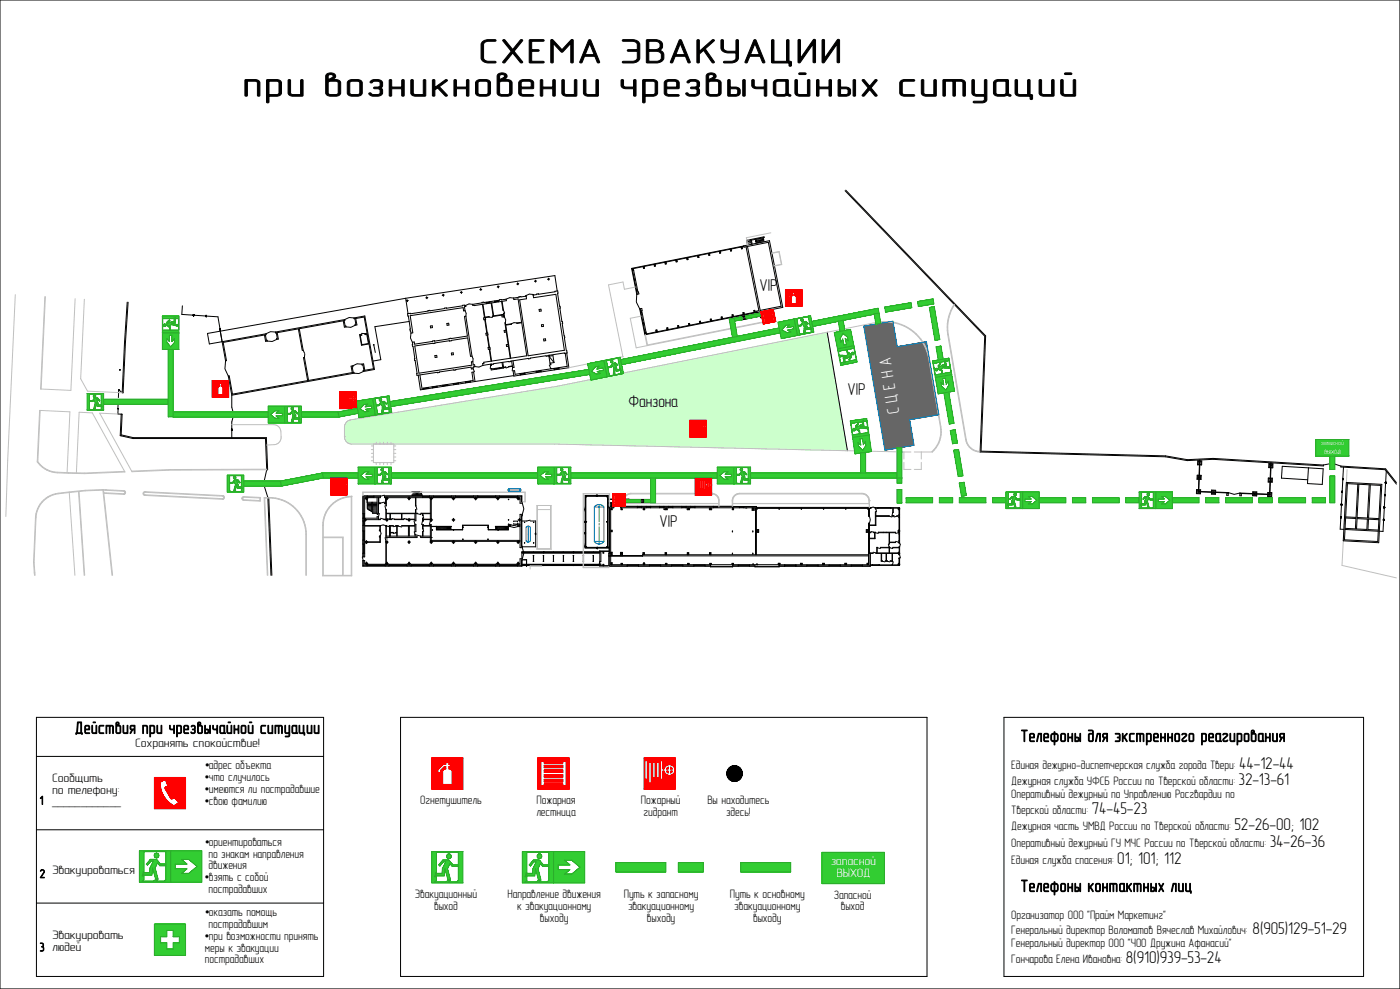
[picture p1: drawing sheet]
<svg xmlns="http://www.w3.org/2000/svg" width="841mm" height="594mm" viewBox="0 0 841 594" stroke-linecap="round" stroke-linejoin="round" font-family="sans-serif">
<defs><g id="words">
<g font-size="20.5">
<text x="287" y="38">СХЕМА ЭВАКУАЦИИ</text>
<text x="146" y="58">при возникновении чрезвычайных ситуаций</text>
</g>
<g font-size="10.2">
<text x="456" y="175">VIP</text>
<text x="509" y="237">VIP</text>
<text x="378" y="244">Фанзона</text>
<text x="396" y="317">VIP</text>
<text x="45" y="441">Действия при чрезвычайной ситуации</text>
<text x="613" y="445">Телефоны для экстренного реагирования</text>
<text x="744" y="462">44-12-44</text>
<text x="744" y="472">32-13-61</text>
<text x="656" y="489">74-45-23</text>
<text x="742" y="499">52-26-00; 102</text>
<text x="763" y="509">34-26-36</text>
<text x="671" y="519">01; 101; 112</text>
<text x="613" y="536">Телефоны контактных лиц</text>
<text x="752" y="561">8(905)129-51-29</text>
<text x="676" y="578">8(910)939-53-24</text>
</g>
<text font-size="10.2" fill="#fff" x="540" y="248" transform="rotate(-99 540 248)">С Ц Е Н А</text>
<g font-size="7.5">
<text x="123" y="462">•адрес объекта</text>
<text x="123" y="469">•что случилось</text>
<text x="123" y="476">•имеются ли пострадавшие</text>
<text x="123" y="483">•свою фамилию</text>
<text x="123" y="508">•ориентироваться</text>
<text x="123" y="529">•взять с собой</text>
<text x="123" y="550">•оказать помощь</text>
<text x="123" y="564">•при возможности принять</text>
</g>
<g font-size="7.3">
<text x="81" y="448">Сохранять спокойствие!</text>
<text x="607" y="462">Единая дежурно-диспетчерская служба города Твери:</text>
<text x="31" y="470">Сообщить</text>
<text x="607" y="472">Дежурная служба УФСБ России по Тверской области:</text>
<text x="31" y="477">по телефону:</text>
<text x="607" y="479">Оперативный дежурный по Управлению Росгвардии по</text>
<text x="24" y="483">1</text>
<text x="31" y="484">____________</text>
<text x="252" y="483">Огнетушитель</text>
<text x="322" y="483">Пожарная</text>
<text x="385" y="483">Пожарный</text>
<text x="425" y="483">Вы находитесь</text>
<text x="322" y="490">лестница</text>
<text x="387" y="490">гидрант</text>
<text x="436" y="490">здесь!</text>
<text x="607" y="489">Тверской области:</text>
<text x="607" y="499">Дежурная часть УМВД России по Тверской области:</text>
<text x="607" y="509">Оперативный дежурный ГУ МЧС России по Тверской области:</text>
<text x="125" y="515">по знакам направления</text>
<text x="607" y="519">Единая служба спасения:</text>
<text x="24" y="527">2</text>
<text x="31" y="525">Эвакуироваться</text>
<text x="125" y="522">движения</text>
<text x="125" y="536">пострадавших</text>
<text x="249" y="539">Эвакуационный</text>
<text x="305" y="539">Направление движения</text>
<text x="375" y="539">Путь к запасному</text>
<text x="438" y="539">Путь к основному</text>
<text x="501" y="540">Запасной</text>
<text x="261" y="546">выход</text>
<text x="311" y="546">к эвакуационному</text>
<text x="377" y="546">эвакуационному</text>
<text x="441" y="546">эвакуационному</text>
<text x="505" y="547">выход</text>
<text x="607" y="552">Организатор ООО &quot;Прайм Маркетинг&quot;</text>
<text x="125" y="557">пострадавшим</text>
<text x="324" y="554">выходу</text>
<text x="389" y="554">выходу</text>
<text x="452" y="554">выходу</text>
<text x="607" y="561">Генеральный директор Воломатов Вячеслав Михайлович:</text>
<text x="31" y="564">Эвакуировать</text>
<text x="607" y="569">Генеральный директор ООО &quot;ЧОО Дружина Афанасий&quot;</text>
<text x="24" y="571">3 людей</text>
<text x="123" y="572">меры к эвакуации</text>
<text x="123" y="579">пострадавших</text>
<text x="607" y="578">Гончарова Елена Ивановна:</text>
</g>
<g font-size="7.3" fill="#fff">
<text x="499" y="520">запасной</text>
<text x="502" y="527">ВЫХОД</text>
</g>
<g font-size="3.7" fill="#fff">
<text x="794" y="267">запасной</text>
<text x="795" y="272">ВЫХОД</text>
</g>
</g></defs>
<g fill="#32cd32" stroke="#32cd32" stroke-width=".6">
<path d="M494 512h37zM494 512h37zM494 512h37zM494 512h37zM494 512h37zM494 512h37zM494 512h37zM494 512h37zM494 512h37zM494 512h37zM494 512h37zM494 512h37zM494 512h37zM494 513h37zM494 513h37zM494 513h37zM494 513h37zM494 513h37zM494 513h37zM494 513h37zM494 513h37zM494 513h37zM494 513h37zM494 513h37zM494 513h37zM494 513h37zM494 513h37zM494 513h37zM494 513h37zM494 513h37zM494 513h37zM494 513h37zM494 513h37zM494 513h37zM494 513h37zM494 513h37zM494 514h37zM494 514h37zM494 514h37zM494 514h37zM494 514h37zM494 514h37zM494 514h37zM494 514h37zM494 514h37zM494 514h37zM494 514h37zM494 514h37zM494 514h37zM494 514h37zM494 514h37zM494 514h37zM494 514h37zM494 514h37zM494 514h37zM494 514h37zM494 514h37zM494 514h37zM494 514h37zM494 514h37zM494 515h37zM494 515h37zM494 515h37zM494 515h37zM494 515h37zM494 515h37zM494 515h37zM494 515h37zM494 515h37zM494 515h37zM494 515h37zM494 515h37zM494 515h37zM494 515h37zM494 515h37zM494 515h37zM494 515h37zM494 515h37zM494 515h37zM494 515h37zM494 515h37zM494 515h37zM494 515h37zM494 515h37zM494 516h37zM494 516h37zM494 516h37zM494 516h37zM494 516h37zM494 516h37zM494 516h37zM494 516h37zM494 516h37zM494 516h37zM494 516h37zM494 516h37zM494 516h37zM494 516h37zM494 516h37zM494 516h37zM494 516h37zM494 516h37zM494 516h37zM494 516h37zM494 516h37zM494 516h37zM494 516h37zM494 517h37zM494 517h37zM494 517h37zM494 517h37zM494 517h37zM494 517h37zM494 517h37zM494 517h37zM494 517h37zM494 517h37zM494 517h37zM494 517h37zM494 517h37zM494 517h37zM494 517h37zM494 517h37zM494 517h37zM494 517h37zM494 517h37zM494 517h37zM494 517h37zM494 517h37zM494 517h37zM494 517h37zM494 518h37zM494 518h37zM494 518h37zM494 518h37zM494 518h37zM494 518h37zM494 518h37zM494 518h37zM494 518h37zM494 518h37zM494 518h37zM494 518h37zM494 518h37zM494 518h37zM494 518h37zM494 518h37zM494 518h37zM494 518h37zM494 518h37zM494 518h37zM494 518h37zM494 518h37zM494 518h37zM494 518h37zM494 519h37zM494 519h37zM494 519h37zM494 519h37zM494 519h37zM494 519h37zM494 519h37zM494 519h37zM494 519h37zM494 519h37zM494 519h37zM494 519h37zM494 519h37zM494 519h37zM494 519h37zM494 519h37zM494 519h37zM494 519h37zM494 519h37zM494 519h37zM494 519h37zM494 519h37zM494 519h37zM494 520h37zM494 520h37zM494 520h37zM494 520h37zM494 520h37zM494 520h37zM494 520h37zM494 520h37zM494 520h37zM494 520h37zM494 520h37zM494 520h37zM494 520h37zM494 520h37zM494 520h37zM494 520h37zM494 520h37zM494 520h37zM494 520h37zM494 520h37zM494 520h37zM494 520h37zM494 520h37zM494 520h37zM494 521h37zM494 521h37zM494 521h37zM494 521h37zM494 521h37zM494 521h37zM494 521h37zM494 521h37zM494 521h37zM494 521h37zM494 521h37zM494 521h37zM494 521h37zM494 521h37zM494 521h37zM494 521h37zM494 521h37zM494 521h37zM494 521h37zM494 521h37zM494 521h37zM494 521h37zM494 521h37zM494 522h37zM494 522h37zM494 522h37zM494 522h37zM494 522h37zM494 522h37zM494 522h37zM494 522h37zM494 522h37zM494 522h37zM494 522h37zM494 522h37zM494 522h37zM494 522h37zM494 522h37zM494 522h37zM494 522h37zM494 522h37zM494 522h37zM494 522h37zM494 522h37zM494 522h37zM494 522h37zM494 522h37zM494 523h37zM494 523h37zM494 523h37zM494 523h37zM494 523h37zM494 523h37zM494 523h37zM494 523h37zM494 523h37zM494 523h37zM494 523h37zM494 523h37zM494 523h37zM494 523h37zM494 523h37zM494 523h37zM494 523h37zM494 523h37zM494 523h37zM494 523h37zM494 523h37zM494 523h37zM494 523h37zM494 523h37zM494 524h37zM494 524h37zM494 524h37zM494 524h37zM494 524h37zM494 524h37zM494 524h37zM494 524h37zM494 524h37zM494 524h37zM494 524h37zM494 524h37zM494 524h37zM494 524h37zM494 524h37zM494 524h37zM494 524h37zM494 524h37zM494 524h37zM494 524h37zM494 524h37zM494 524h37zM494 524h37zM494 525h37zM494 525h37zM494 525h37zM494 525h37zM494 525h37zM494 525h37zM494 525h37zM494 525h37zM494 525h37zM494 525h37zM494 525h37zM494 525h37zM494 525h37zM494 525h37zM494 525h37zM494 525h37zM494 525h37zM494 525h37zM494 525h37zM494 525h37zM494 525h37zM494 525h37zM494 525h37zM494 525h37zM494 526h37zM494 526h37zM494 526h37zM494 526h37zM494 526h37zM494 526h37zM494 526h37zM494 526h37zM494 526h37zM494 526h37zM494 526h37zM494 526h37zM494 526h37zM494 526h37zM494 526h37zM494 526h37zM494 526h37zM494 526h37zM494 526h37zM494 526h37zM494 526h37zM494 526h37zM494 526h37zM494 526h37zM494 527h37zM494 527h37zM494 527h37zM494 527h37zM494 527h37zM494 527h37zM494 527h37zM494 527h37zM494 527h37zM494 527h37zM494 527h37zM494 527h37zM494 527h37zM494 527h37zM494 527h37zM494 527h37zM494 527h37zM494 527h37zM494 527h37zM494 527h37zM494 527h37zM494 527h37zM494 527h37zM494 528h37zM494 528h37zM494 528h37zM494 528h37zM494 528h37zM494 528h37zM494 528h37zM494 528h37zM494 528h37zM494 528h37zM494 528h37zM494 528h37zM494 528h37zM494 528h37zM494 528h37zM494 528h37zM494 528h37zM494 528h37zM494 528h37zM494 528h37zM494 528h37zM494 528h37zM494 528h37zM494 528h37zM494 529h37zM494 529h37zM494 529h37zM494 529h37zM494 529h37zM494 529h37zM494 529h37zM494 529h37zM494 529h37zM494 529h37zM494 529h37zM494 529h37zM494 529h37zM494 529h37zM494 529h37zM494 529h37zM494 529h37zM494 529h37zM494 529h37zM494 529h37zM494 529h37zM494 529h37zM494 529h37zM494 530h37zM494 530h37zM494 530h37zM494 530h37zM494 530h37zM494 530h37zM494 530h37zM494 530h37zM494 530h37zM494 530h37zM494 530h37zM494 530h37zM494 530h37zM494 530h37zM494 530h37zM494 530h37zM494 530h37zM494 530h37zM494 530h37zM494 530h37zM494 530h37zM494 530h37zM494 530h37zM494 530h37zM494 531h37zM494 531h37zM494 531h37zM494 531h37zM494 531h37z"/>
<path d="M333 512h18zM333 512h18zM333 512h18zM333 512h18zM333 512h18zM333 512h18zM333 512h18zM333 512h18zM333 512h18zM333 512h18zM333 512h18zM333 512h18zM333 512h18zM333 512h18zM333 512h18zM333 512h18zM333 512h18zM333 512h18zM333 512h18zM333 512h18zM333 512h18zM333 512h18zM333 512h18zM333 512h18zM333 513h18zM333 513h18zM333 513h18zM333 513h18zM333 513h18zM333 513h18zM333 513h18zM333 513h18zM333 513h18zM333 513h18zM333 513h18zM333 513h18zM333 513h18zM333 513h18zM333 513h18zM333 513h18zM333 513h18zM333 513h18zM333 513h18zM333 513h18zM333 513h18zM333 513h18zM333 513h18zM333 514h18zM333 514h18zM333 514h18zM333 514h18zM333 514h18zM333 514h18zM333 514h18zM333 514h18zM333 514h18zM333 514h18zM333 514h18zM333 514h18zM333 514h18zM333 514h18zM333 514h18zM333 514h18zM333 514h18zM333 514h18zM333 514h18zM333 514h18zM333 514h18zM333 514h18zM333 514h18zM333 514h18zM333 515h18zM333 515h18zM333 515h18zM333 515h18zM333 515h18zM333 515h18zM333 515h18zM333 515h18zM333 515h18zM333 515h18zM333 515h18zM333 515h18zM333 515h18zM333 515h18zM333 515h18zM333 515h18zM333 515h18zM333 515h18zM333 515h18zM333 515h18zM333 515h18zM333 515h18zM333 515h18zM333 515h18zM333 516h18zM333 516h18zM333 516h18zM333 516h18zM333 516h18zM333 516h18zM333 516h18zM333 516h18zM333 516h18zM333 516h18zM333 516h18zM333 516h18zM333 516h18zM333 516h18zM333 516h18zM333 516h18zM333 516h18zM333 516h18zM333 516h18zM333 516h18zM333 516h18zM333 516h18zM333 516h18zM333 517h18zM333 517h18zM333 517h18zM333 517h18zM333 517h6zM343 517h8zM333 517h6zM344 517h7zM333 517h6zM344 517h7zM333 517h6zM344 517h7zM333 517h6zM344 517h7zM333 517h6zM344 517h7zM333 517h6zM344 517h7zM333 517h6zM344 517h7zM333 517h7zM344 517h7zM333 517h7zM344 517h7zM333 517h7zM344 517h7zM333 517h7zM344 517h7zM333 517h7zM344 517h7zM333 517h7zM344 517h7zM333 517h7zM344 517h7zM333 517h7zM344 517h7zM333 517h7zM344 517h7zM333 517h7zM344 517h7zM333 517h7zM344 517h7zM333 517h7zM344 517h7zM333 518h7zM344 518h7zM333 518h7zM345 518h6zM333 518h7zM345 518h6zM333 518h7zM345 518h6zM333 518h7zM345 518h6zM333 518h7zM345 518h6zM333 518h7zM345 518h6zM333 518h7zM345 518h6zM333 518h8zM345 518h6zM333 518h8zM345 518h6zM333 518h8zM345 518h6zM333 518h8zM345 518h6zM333 518h8zM345 518h6zM333 518h8zM345 518h6zM333 518h8zM345 518h6zM333 518h8zM345 518h6zM333 518h8zM345 518h6zM333 518h8zM345 518h6zM333 518h8zM345 518h6zM333 518h8zM345 518h6zM333 518h8zM345 518h6zM333 518h8zM346 518h5zM333 518h8zM346 518h5zM333 518h8zM346 518h5zM333 519h8zM346 519h5zM333 519h8zM346 519h5zM333 519h8zM346 519h5zM333 519h8zM346 519h5zM333 519h9zM346 519h5zM333 519h9zM346 519h5zM333 519h9zM346 519h5zM333 519h9zM346 519h5zM333 519h9zM346 519h5zM333 519h9zM346 519h5zM333 519h9zM346 519h5zM333 519h9zM346 519h5zM333 519h9zM346 519h5zM333 519h9zM346 519h5zM333 519h9zM346 519h5zM333 519h9zM346 519h5zM333 519h9zM346 519h5zM333 519h9zM347 519h4zM333 519h9zM347 519h4zM333 519h9zM347 519h4zM333 519h9zM347 519h4zM333 519h9zM347 519h4zM333 519h2zM347 519h4zM333 520h2zM347 520h4zM333 520h2zM347 520h4zM333 520h2zM347 520h4zM333 520h2zM347 520h4zM333 520h2zM347 520h4zM333 520h2zM347 520h4zM333 520h2zM347 520h4zM333 520h2zM347 520h4zM333 520h2zM347 520h4zM333 520h2zM347 520h4zM333 520h2zM347 520h4zM333 520h2zM347 520h4zM333 520h2zM347 520h4zM333 520h2zM348 520h3zM333 520h2zM348 520h3zM333 520h2zM348 520h3zM333 520h2zM348 520h3zM333 520h2zM348 520h3zM333 520h2zM348 520h3zM333 520h2zM348 520h3zM333 520h2zM348 520h3zM333 520h2zM348 520h3zM333 520h2zM348 520h3zM333 520h2zM348 520h3zM333 521h2zM348 521h3zM333 521h2zM348 521h3zM333 521h2zM348 521h3zM333 521h2zM348 521h3zM333 521h2zM348 521h3zM333 521h2zM348 521h3zM333 521h2zM348 521h3zM333 521h2zM348 521h3zM333 521h2zM348 521h3zM333 521h2zM348 521h3zM333 521h2zM348 521h3zM333 521h2zM348 521h3zM333 521h2zM348 521h3zM333 521h2zM348 521h3zM333 521h2zM348 521h3zM333 521h2zM348 521h3zM333 521h2zM348 521h3zM333 521h2zM348 521h3zM333 521h2zM348 521h3zM333 521h2zM348 521h3zM333 521h2zM348 521h3zM333 521h2zM348 521h3zM333 521h2zM348 521h3zM333 522h2zM348 522h3zM333 522h2zM348 522h3zM333 522h2zM348 522h3zM333 522h2zM348 522h3zM333 522h2zM348 522h3zM333 522h2zM347 522h4zM333 522h2zM347 522h4zM333 522h2zM347 522h4zM333 522h2zM347 522h4zM333 522h2zM347 522h4zM333 522h2zM347 522h4zM333 522h2zM347 522h4zM333 522h2zM347 522h4zM333 522h2zM347 522h4zM333 522h2zM347 522h4zM333 522h2zM347 522h4zM333 522h2zM347 522h4zM333 522h2zM347 522h4zM333 522h9zM347 522h4zM333 522h9zM347 522h4zM333 522h9zM347 522h4zM333 522h9zM347 522h4zM333 522h9zM347 522h4zM333 522h9zM347 522h4zM333 523h9zM346 523h5zM333 523h9zM346 523h5zM333 523h9zM346 523h5zM333 523h9zM346 523h5zM333 523h9zM346 523h5zM333 523h9zM346 523h5zM333 523h9zM346 523h5zM333 523h9zM346 523h5zM333 523h9zM346 523h5zM333 523h9zM346 523h5zM333 523h9zM346 523h5zM333 523h9zM346 523h5zM333 523h9zM346 523h5zM333 523h8zM346 523h5zM333 523h8zM346 523h5zM333 523h8zM346 523h5zM333 523h8zM346 523h5zM333 523h8zM346 523h5zM333 523h8zM346 523h5zM333 523h8zM346 523h5zM333 523h8zM345 523h6zM333 523h8zM345 523h6zM333 523h8zM345 523h6zM333 523h8zM345 523h6zM333 524h8zM345 524h6zM333 524h8zM345 524h6zM333 524h8zM345 524h6zM333 524h8zM345 524h6zM333 524h8zM345 524h6zM333 524h8zM345 524h6zM333 524h8zM345 524h6zM333 524h8zM345 524h6zM333 524h8zM345 524h6zM333 524h7zM345 524h6zM333 524h7zM345 524h6zM333 524h7zM345 524h6zM333 524h7zM345 524h6zM333 524h7zM345 524h6zM333 524h7zM345 524h6zM333 524h7zM345 524h6zM333 524h7zM344 524h7zM333 524h7zM344 524h7zM333 524h7zM344 524h7zM333 524h7zM344 524h7zM333 524h7zM344 524h7zM333 524h7zM344 524h7zM333 524h7zM344 524h7zM333 525h7zM344 525h7zM333 525h7zM344 525h7zM333 525h7zM344 525h7zM333 525h7zM344 525h7zM333 525h7zM344 525h7zM333 525h7zM344 525h7zM333 525h6zM344 525h7zM333 525h6zM344 525h7zM333 525h6zM344 525h7zM333 525h6zM344 525h7zM333 525h6zM344 525h7zM333 525h6zM344 525h7zM333 525h6zM344 525h7zM333 525h18zM333 525h18zM333 525h18zM333 525h18zM333 525h18zM333 525h18zM333 525h18zM333 525h18zM333 525h18zM333 525h18zM333 525h18zM333 526h18zM333 526h18zM333 526h18zM333 526h18zM333 526h18zM333 526h18zM333 526h18zM333 526h18zM333 526h18zM333 526h18zM333 526h18zM333 526h18zM333 526h18zM333 526h18zM333 526h18zM333 526h18zM333 526h18zM333 526h18zM333 526h18zM333 526h18zM333 526h18zM333 526h18zM333 526h18zM333 526h18zM333 527h18zM333 527h18zM333 527h18zM333 527h18zM333 527h18zM333 527h18zM333 527h18zM333 527h18zM333 527h18zM333 527h18zM333 527h18zM333 527h18zM333 527h18zM333 527h18zM333 527h18zM333 527h18zM333 527h18zM333 527h18zM333 527h18zM333 527h18zM333 527h18zM333 527h18zM333 527h18zM333 528h18zM333 528h18zM333 528h18zM333 528h18zM333 528h18zM333 528h18zM333 528h18zM333 528h18zM333 528h18zM333 528h18zM333 528h18zM333 528h18zM333 528h18zM333 528h18zM333 528h18zM333 528h18zM333 528h18zM333 528h18zM333 528h18zM333 528h18zM333 528h18zM333 528h18zM333 528h18zM333 528h18zM333 529h18zM333 529h18zM333 529h18zM333 529h18zM333 529h18zM333 529h18zM333 529h18zM333 529h18zM333 529h18zM333 529h18zM333 529h18zM333 529h18zM333 529h18zM333 529h18zM333 529h18zM333 529h18zM333 529h18zM333 529h18zM333 529h18zM333 529h18zM333 529h18zM333 529h18zM333 529h18zM333 530h18zM333 530h18zM333 530h18zM333 530h18zM333 530h18zM333 530h18zM333 530h18zM333 530h18zM333 530h18zM333 530h18zM333 530h18zM333 530h18zM333 530h18zM333 530h18zM333 530h18zM333 530h18zM333 530h18zM333 530h18z"/>
<path d="M445 518h30zM445 518h30zM445 518h30zM445 518h30zM445 518h30zM445 518h30zM445 518h30zM445 518h30zM445 518h30zM445 518h30zM445 518h30zM445 519h30zM445 519h30zM445 519h30zM445 519h30zM445 519h30zM445 519h30zM445 519h30zM445 519h30zM445 519h30zM445 519h30zM445 519h30zM445 519h30zM445 519h30zM445 519h30zM445 519h30zM445 519h30zM445 519h30zM445 519h30zM445 519h30zM445 519h30zM445 519h30zM445 519h30zM445 519h30zM445 520h30zM445 520h30zM445 520h30zM445 520h30zM445 520h30zM445 520h30zM445 520h30zM445 520h30zM445 520h30zM445 520h30zM445 520h30zM445 520h30zM445 520h30zM445 520h30zM445 520h30zM445 520h30zM445 520h30zM445 520h30zM445 520h30zM445 520h30zM445 520h30zM445 520h30zM445 520h30zM445 520h30zM445 521h30zM445 521h30zM445 521h30zM445 521h30zM445 521h30zM445 521h30zM445 521h30zM445 521h30zM445 521h30zM445 521h30zM445 521h30zM445 521h30zM445 521h30zM445 521h30zM445 521h30zM445 521h30zM445 521h30zM445 521h30zM445 521h30zM445 521h30zM445 521h30zM445 521h30zM445 521h30zM445 522h30zM445 522h30zM445 522h30zM445 522h30zM445 522h30zM445 522h30zM445 522h30zM445 522h30zM445 522h30zM445 522h30zM445 522h30zM445 522h30zM445 522h30zM445 522h30zM445 522h30zM445 522h30zM445 522h30zM445 522h30zM445 522h30zM445 522h30zM445 522h30zM445 522h30zM445 522h30zM445 522h30zM445 523h30zM445 523h30zM445 523h30zM445 523h30zM445 523h30zM445 523h30zM445 523h30zM445 523h30zM445 523h30zM445 523h30zM445 523h30zM445 523h30zM445 523h30zM445 523h30zM445 523h30zM445 523h30zM445 523h30zM445 523h30zM445 523h30zM445 523h30zM445 523h30zM445 523h30zM445 523h30zM445 523h30zM445 524h30zM445 524h30zM445 524h30zM445 524h30z"/>
<path d="M102 511h19zM102 511h19zM102 511h19zM102 511h19zM102 511h19zM102 511h19zM102 511h19zM102 511h19zM102 511h19zM102 511h19zM102 511h19zM102 512h19zM102 512h19zM102 512h19zM102 512h19zM102 512h19zM102 512h19zM102 512h19zM102 512h19zM102 512h19zM102 512h19zM102 512h19zM102 512h19zM102 512h19zM102 512h19zM102 512h19zM102 512h19zM102 512h19zM102 512h19zM102 512h19zM102 512h19zM102 512h19zM102 512h19zM102 512h19zM102 512h19zM102 513h19zM102 513h19zM102 513h19zM102 513h19zM102 513h19zM102 513h19zM102 513h19zM102 513h19zM102 513h19zM102 513h19zM102 513h19zM102 513h19zM102 513h19zM102 513h19zM102 513h19zM102 513h19zM102 513h19zM102 513h19zM102 513h19zM102 513h19zM102 513h19zM102 513h19zM102 513h19zM102 514h19zM102 514h19zM102 514h19zM102 514h19zM102 514h19zM102 514h19zM102 514h19zM102 514h19zM102 514h19zM102 514h19zM102 514h19zM102 514h19zM102 514h19zM102 514h19zM102 514h19zM102 514h19zM102 514h19zM102 514h19zM102 514h19zM102 514h19zM102 514h19zM102 514h19zM102 514h19zM102 514h19zM102 515h19zM102 515h19zM102 515h19zM102 515h19zM102 515h19zM102 515h19zM102 515h19zM102 515h19zM102 515h19zM102 515h19zM102 515h19zM102 515h19zM102 515h19zM102 515h19zM102 515h19zM102 515h19zM102 515h19zM102 515h19zM102 515h19zM102 515h19zM102 515h19zM102 515h19zM102 515h19zM102 515h19zM102 516h19zM102 516h19zM102 516h19zM102 516h19zM102 516h19zM102 516h19zM102 516h19zM102 516h19zM102 516h19zM102 516h19zM102 516h19zM102 516h19zM102 516h19zM102 516h19zM102 516h19zM102 516h19zM102 516h7zM113 516h8zM102 516h7zM113 516h8zM102 516h7zM114 516h7zM102 516h7zM114 516h7zM102 516h7zM114 516h7zM102 516h7zM114 516h7zM102 516h7zM114 516h7zM102 517h7zM114 517h7zM102 517h7zM114 517h7zM102 517h8zM114 517h7zM102 517h8zM114 517h7zM102 517h8zM114 517h7zM102 517h8zM114 517h7zM102 517h8zM114 517h7zM102 517h8zM114 517h7zM102 517h8zM114 517h7zM102 517h8zM114 517h7zM102 517h8zM114 517h7zM102 517h8zM114 517h7zM102 517h8zM114 517h7zM102 517h8zM114 517h7zM102 517h8zM115 517h6zM102 517h8zM115 517h6zM102 517h8zM115 517h6zM102 517h8zM115 517h6zM102 517h8zM115 517h6zM102 517h8zM115 517h6zM102 517h8zM115 517h6zM102 517h8zM115 517h6zM102 517h9zM115 517h6zM102 517h9zM115 517h6zM102 518h9zM115 518h6zM102 518h9zM115 518h6zM102 518h9zM115 518h6zM102 518h9zM115 518h6zM102 518h9zM115 518h6zM102 518h9zM115 518h6zM102 518h9zM115 518h6zM102 518h9zM115 518h6zM102 518h9zM115 518h6zM102 518h9zM115 518h6zM102 518h9zM115 518h6zM102 518h9zM116 518h5zM102 518h9zM116 518h5zM102 518h9zM116 518h5zM102 518h9zM116 518h5zM102 518h9zM116 518h5zM102 518h9zM116 518h5zM102 518h9zM116 518h5zM102 518h10zM116 518h5zM102 518h10zM116 518h5zM102 518h10zM116 518h5zM102 518h10zM116 518h5zM102 518h10zM116 518h5zM102 518h10zM116 518h5zM102 519h10zM116 519h5zM102 519h10zM116 519h5zM102 519h10zM116 519h5zM102 519h10zM116 519h5zM102 519h10zM116 519h5zM102 519h10zM116 519h5zM102 519h10zM117 519h4zM102 519h10zM117 519h4zM102 519h10zM117 519h4zM102 519h10zM117 519h4zM102 519h10zM117 519h4zM102 519h3zM117 519h4zM102 519h3zM117 519h4zM102 519h3zM117 519h4zM102 519h3zM117 519h4zM102 519h3zM117 519h4zM102 519h3zM117 519h4zM102 519h3zM117 519h4zM102 519h3zM117 519h4zM102 519h3zM117 519h4zM102 519h3zM117 519h4zM102 519h3zM117 519h4zM102 519h3zM117 519h4zM102 520h3zM117 520h4zM102 520h3zM117 520h4zM102 520h3zM117 520h4zM102 520h3zM118 520h3zM102 520h3zM118 520h3zM102 520h3zM118 520h3zM102 520h3zM118 520h3zM102 520h3zM118 520h3zM102 520h3zM118 520h3zM102 520h3zM118 520h3zM102 520h3zM118 520h3zM102 520h3zM118 520h3zM102 520h3zM118 520h3zM102 520h3zM118 520h3zM102 520h3zM118 520h3zM102 520h3zM118 520h3zM102 520h3zM118 520h3zM102 520h3zM118 520h3zM102 520h3zM118 520h3zM102 520h3zM118 520h3zM102 520h3zM118 520h3zM102 520h3zM118 520h3zM102 520h3zM118 520h3zM102 520h3zM118 520h3zM102 521h3zM118 521h3zM102 521h3zM118 521h3zM102 521h3zM118 521h3zM102 521h3zM118 521h3zM102 521h3zM118 521h3zM102 521h3zM118 521h3zM102 521h3zM118 521h3zM102 521h3zM118 521h3zM102 521h3zM118 521h3zM102 521h3zM118 521h3zM102 521h3zM118 521h3zM102 521h3zM118 521h3zM102 521h3zM118 521h3zM102 521h3zM118 521h3zM102 521h3zM118 521h3zM102 521h3zM118 521h3zM102 521h3zM117 521h4zM102 521h3zM117 521h4zM102 521h3zM117 521h4zM102 521h3zM117 521h4zM102 521h3zM117 521h4zM102 521h3zM117 521h4zM102 521h3zM117 521h4zM102 522h3zM117 522h4zM102 522h3zM117 522h4zM102 522h3zM117 522h4zM102 522h3zM117 522h4zM102 522h3zM117 522h4zM102 522h3zM117 522h4zM102 522h3zM117 522h4zM102 522h10zM117 522h4zM102 522h10zM117 522h4zM102 522h10zM117 522h4zM102 522h10zM117 522h4zM102 522h10zM117 522h4zM102 522h10zM117 522h4zM102 522h10zM116 522h5zM102 522h10zM116 522h5zM102 522h10zM116 522h5zM102 522h10zM116 522h5zM102 522h10zM116 522h5zM102 522h10zM116 522h5zM102 522h10zM116 522h5zM102 522h10zM116 522h5zM102 522h10zM116 522h5zM102 522h10zM116 522h5zM102 522h10zM116 522h5zM102 523h10zM116 523h5zM102 523h9zM116 523h5zM102 523h9zM116 523h5zM102 523h9zM116 523h5zM102 523h9zM116 523h5zM102 523h9zM116 523h5zM102 523h9zM116 523h5zM102 523h9zM116 523h5zM102 523h9zM115 523h6zM102 523h9zM115 523h6zM102 523h9zM115 523h6zM102 523h9zM115 523h6zM102 523h9zM115 523h6zM102 523h9zM115 523h6zM102 523h9zM115 523h6zM102 523h9zM115 523h6zM102 523h9zM115 523h6zM102 523h9zM115 523h6zM102 523h9zM115 523h6zM102 523h9zM115 523h6zM102 523h9zM115 523h6zM102 523h8zM115 523h6zM102 523h8zM115 523h6zM102 523h8zM115 523h6zM102 524h8zM115 524h6zM102 524h8zM115 524h6zM102 524h8zM115 524h6zM102 524h8zM115 524h6zM102 524h8zM115 524h6zM102 524h8zM114 524h7zM102 524h8zM114 524h7zM102 524h8zM114 524h7zM102 524h8zM114 524h7zM102 524h8zM114 524h7zM102 524h8zM114 524h7zM102 524h8zM114 524h7zM102 524h8zM114 524h7zM102 524h8zM114 524h7zM102 524h8zM114 524h7zM102 524h8zM114 524h7zM102 524h8zM114 524h7zM102 524h7zM114 524h7zM102 524h7zM114 524h7zM102 524h7zM114 524h7zM102 524h7zM114 524h7zM102 524h7zM114 524h7zM102 524h7zM114 524h7zM102 525h7zM114 525h7zM102 525h7zM113 525h8zM102 525h19zM102 525h19zM102 525h19zM102 525h19zM102 525h19zM102 525h19zM102 525h19zM102 525h19zM102 525h19zM102 525h19zM102 525h19zM102 525h19zM102 525h19zM102 525h19zM102 525h19zM102 525h19zM102 525h19zM102 525h19zM102 525h19zM102 525h19zM102 525h19zM102 525h19zM102 526h19zM102 526h19zM102 526h19zM102 526h19zM102 526h19zM102 526h19zM102 526h19zM102 526h19zM102 526h19zM102 526h19zM102 526h19zM102 526h19zM102 526h19zM102 526h19zM102 526h19zM102 526h19zM102 526h19zM102 526h19zM102 526h19zM102 526h19zM102 526h19zM102 526h19zM102 526h19zM102 526h19zM102 527h19zM102 527h19zM102 527h19zM102 527h19zM102 527h19zM102 527h19zM102 527h19zM102 527h19zM102 527h19zM102 527h19zM102 527h19zM102 527h19zM102 527h19zM102 527h19zM102 527h19zM102 527h19zM102 527h19zM102 527h19zM102 527h19zM102 527h19zM102 527h19zM102 527h19zM102 527h19zM102 528h19zM102 528h19zM102 528h19zM102 528h19zM102 528h19zM102 528h19zM102 528h19zM102 528h19zM102 528h19zM102 528h19zM102 528h19zM102 528h19zM102 528h19zM102 528h19zM102 528h19zM102 528h19zM102 528h19zM102 528h19zM102 528h19zM102 528h19zM102 528h19zM102 528h19zM102 528h19zM102 528h19zM102 529h19zM102 529h19zM102 529h19zM102 529h19zM102 529h19zM102 529h19zM102 529h19zM102 529h19zM102 529h19zM102 529h19zM102 529h19zM102 529h19zM102 529h19zM102 529h19zM102 529h19zM102 529h19zM102 529h19zM102 529h19zM102 529h19zM102 529h19zM102 529h19zM102 529h19zM102 529h19zM102 530h19zM102 530h19zM102 530h19zM102 530h19zM102 530h19zM102 530h19zM102 530h19z"/>
<path d="M269 513h1zM269 513h1zM269 513h1zM269 513h1zM269 513h1zM269 513h1zM269 513h2zM269 513h2zM269 513h2zM269 513h2zM269 513h2zM269 513h2zM269 513h2zM269 513h2zM269 514h2zM269 514h2zM269 514h2zM268 514h3zM268 514h3zM268 514h3zM268 514h3zM268 514h3zM268 514h3zM268 514h3zM268 514h3zM268 514h3zM268 514h3zM268 514h3zM268 514h3zM268 514h3zM268 514h3zM268 514h3zM268 514h3zM268 514h3zM268 514h3zM268 514h3zM268 514h3zM268 514h3zM268 515h3zM268 515h3zM268 515h3zM268 515h3zM268 515h3zM268 515h3zM268 515h3zM268 515h3zM268 515h3zM268 515h3zM268 515h3zM268 515h3zM269 515h2zM269 515h2zM269 515h2zM269 515h2zM269 515h2zM269 515h2zM269 515h2zM269 515h2zM269 515h2zM269 515h2zM269 515h2zM269 515h1zM269 516h1zM269 516h1zM269 516h1zM269 516h1z"/>
<path d="M266 517h4zM266 517h4zM266 517h4zM266 517h4zM266 517h4zM266 517h4zM266 517h4zM266 517h4zM266 517h4zM266 517h4zM266 517h4zM266 517h4zM266 517h4zM266 517h4zM265 517h5zM265 517h5zM265 517h5zM265 517h5zM265 517h5zM265 517h5zM265 517h5zM265 518h5zM265 518h6zM265 518h1zM268 518h3zM265 518h1zM268 518h3zM265 518h1zM268 518h3zM265 518h1zM268 518h3zM265 518h1zM268 518h3zM265 518h1zM268 518h3zM265 518h1zM268 518h3zM265 518h1zM268 518h3zM265 518h1zM268 518h3zM265 518h1zM268 518h3zM265 518h1zM268 518h3zM265 518h1zM268 518h3zM265 518h1zM268 518h3zM265 518h1zM267 518h4zM265 518h1zM267 518h4zM265 518h1zM267 518h4zM265 518h1zM267 518h4zM265 518h1zM267 518h4zM264 518h2zM267 518h4zM264 518h2zM267 518h4zM264 518h2zM264 518h2zM267 518h4zM267 518h4zM264 519h2zM267 519h4zM264 519h2zM267 519h4zM264 519h2zM267 519h4zM264 519h2zM267 519h4zM264 519h1zM264 519h1zM267 519h4zM267 519h4zM264 519h1zM267 519h5zM264 519h1zM267 519h3zM270 519h2zM264 519h1zM267 519h3zM270 519h2zM264 519h1zM267 519h3zM270 519h2zM264 519h1zM267 519h3zM270 519h2zM264 519h1zM267 519h3zM270 519h2zM264 519h1zM267 519h3zM271 519h1zM264 519h1zM267 519h3zM271 519h1zM264 519h1zM267 519h3zM271 519h1zM264 519h1zM267 519h3zM271 519h1zM264 519h1zM267 519h3zM271 519h1zM264 519h1zM267 519h3zM271 519h1zM264 519h1zM267 519h3zM271 519h1zM264 519h1zM267 519h3zM271 519h1zM264 519h1zM267 519h3zM271 519h1zM264 519h1zM267 519h3zM271 519h1zM264 519h1zM267 519h3zM271 519h1zM264 520h1zM267 520h3zM271 520h4zM264 520h1zM267 520h3zM271 520h4zM264 520h1zM267 520h3zM271 520h4zM264 520h1zM267 520h3zM271 520h4zM264 520h1zM267 520h3zM271 520h4zM264 520h1zM267 520h3zM271 520h4zM264 520h1zM267 520h3zM271 520h4zM264 520h1zM267 520h3zM271 520h4zM267 520h3zM271 520h4zM267 520h3zM271 520h4zM267 520h3zM271 520h4zM267 520h3zM271 520h4zM267 520h3zM271 520h4zM267 520h3zM271 520h4zM267 520h3zM271 520h4zM267 520h3zM271 520h4zM267 520h3zM271 520h4zM266 520h4zM272 520h3zM266 520h4zM272 520h3zM266 520h4zM272 520h3zM266 520h4zM272 520h3zM266 520h4zM272 520h3zM266 520h3zM266 520h3zM266 521h3zM266 521h3zM266 521h3zM266 521h3zM266 521h3zM266 521h3zM266 521h3zM266 521h3zM266 521h3zM266 521h3zM266 521h3zM266 521h3zM266 521h3zM266 521h3zM266 521h3zM266 521h3zM266 521h3zM266 521h3zM266 521h3zM266 521h3zM266 521h3zM266 521h3zM266 521h3zM266 522h3zM266 522h3zM266 522h3zM266 522h3zM266 522h3zM266 522h3zM266 522h3zM266 522h3zM266 522h1zM266 522h1zM266 522h1zM267 522h2zM267 522h2zM267 522h2zM266 522h1zM266 522h1zM266 522h1zM266 522h1zM267 522h2zM267 522h2zM267 522h2zM267 522h2zM266 522h1zM266 522h1zM266 522h1zM266 522h1zM267 522h2zM267 522h2zM267 522h2zM267 522h2zM266 522h1zM266 522h1zM267 522h2zM267 522h2zM266 522h1zM267 522h2zM266 522h1zM266 522h1zM266 523h1zM266 523h1zM268 522h1zM268 522h1zM268 523h1zM268 523h1zM266 523h1zM266 523h1zM266 523h1zM266 523h1zM268 523h1zM268 523h1zM268 523h1zM268 523h1zM266 523h1zM266 523h1zM266 523h1zM266 523h1zM268 523h1zM268 523h1zM268 523h1zM268 523h1zM266 523h1zM266 523h1zM266 523h1zM268 523h1zM268 523h1zM268 523h1zM266 523h1zM266 523h1zM266 523h1zM266 523h1zM268 523h1zM268 523h1zM268 523h1zM268 523h1zM266 523h1zM266 523h1zM266 523h1zM266 523h1zM268 523h1zM268 523h1zM268 523h1zM268 523h1zM266 523h1zM266 523h1zM268 523h1zM268 523h1zM266 523h1zM266 524h1zM268 523h1zM268 524h1zM266 524h1zM266 524h1zM266 524h1zM268 524h1zM268 524h1zM268 524h1zM266 524h1zM266 524h1zM266 524h1zM266 524h1zM268 524h1zM268 524h1zM268 524h1zM268 524h1zM266 524h1zM266 524h1zM266 524h1zM266 524h1zM268 524h1zM268 524h1zM268 524h1zM268 524h1zM266 524h1zM266 524h1zM266 524h1zM268 524h1zM268 524h1zM268 524h1zM266 524h1zM266 524h1zM266 524h1zM266 524h1zM268 524h2zM268 524h2zM268 524h2zM268 524h2zM266 524h1zM266 524h1zM266 524h1zM266 524h1zM268 524h2zM268 524h2zM268 524h2zM268 524h2zM266 525h1zM266 525h1zM268 525h2zM268 525h2zM262 525h5zM268 525h2zM262 525h5zM268 525h2zM262 525h5zM262 525h5zM268 525h2zM268 525h2zM262 525h5zM268 525h2zM262 525h5zM262 525h5zM262 525h5zM268 525h2zM268 525h2zM268 525h2zM262 525h5zM268 525h2zM262 525h5zM262 525h5zM262 525h5zM268 525h2zM268 525h2zM268 525h2zM262 525h5zM268 525h2zM262 525h5zM262 525h5zM262 525h5zM268 525h2zM268 525h2zM268 525h2zM262 525h5zM268 525h2zM262 525h5zM262 525h5zM268 525h2zM268 525h2zM262 525h5zM268 525h2zM262 525h5zM262 525h5zM262 526h5zM268 525h2zM268 525h2zM268 526h2zM262 526h5zM268 526h2zM262 526h5zM262 526h5zM262 526h5zM268 526h2zM268 526h2zM268 526h2zM262 526h5zM268 526h2zM262 526h5zM262 526h5zM262 526h5zM268 526h2zM268 526h2zM268 526h2zM262 526h5zM268 526h2zM262 526h5zM262 526h5zM268 526h2zM268 526h2zM268 526h2zM268 526h2zM268 526h2zM268 526h2zM268 526h2zM269 526h1zM269 526h1zM269 526h1zM269 526h1zM269 526h1zM269 526h1zM269 526h1zM269 527h1zM269 527h1zM269 527h1zM269 527h1zM269 527h1zM269 527h1zM269 527h1zM269 527h1zM269 527h1zM269 527h1zM269 527h1zM269 527h1zM269 527h1zM269 527h1zM269 527h1zM269 527h1zM269 527h1zM269 527h1zM269 527h1zM269 527h1zM269 527h1zM269 527h1zM269 527h1zM269 528h1zM269 528h1zM269 528h1zM269 528h1zM269 528h1zM269 528h1zM269 528h1zM269 528h2zM269 528h2zM269 528h2zM269 528h2zM269 528h2zM269 528h2zM269 528h2zM269 528h2zM269 528h2zM269 528h2zM269 528h2z"/>
<path d="M259 512h19zM259 512h19zM259 512h19zM259 512h19zM259 512h19zM259 512h19zM259 512h19zM259 512h19zM259 512h19zM259 512h19zM259 512h19zM259 512h3zM259 512h3zM259 512h3zM259 512h3zM259 512h3zM259 512h3zM259 512h3zM259 512h3zM259 512h3zM259 512h3zM259 512h3zM259 512h3zM259 512h3zM259 513h3zM259 513h3zM259 513h3zM259 513h3zM259 513h3zM259 513h3zM259 513h3zM259 513h3zM259 513h3zM259 513h3zM259 513h3zM259 513h3zM259 513h3zM259 513h3zM259 513h3zM259 513h3zM259 513h3zM259 513h3zM259 513h3zM259 513h3zM259 513h3zM259 513h3zM259 513h3zM259 514h3zM259 514h3zM259 514h3zM259 514h3zM259 514h3zM259 514h3zM259 514h3zM259 514h3zM259 514h3zM259 514h3zM259 514h3zM259 514h3zM259 514h3zM259 514h3zM259 514h3zM259 514h3zM259 514h3zM259 514h3zM259 514h3zM259 514h3zM259 514h3zM259 514h3zM259 514h3zM259 514h3zM259 515h3zM259 515h3zM259 515h3zM259 515h3zM259 515h3zM259 515h3zM259 515h3zM259 515h3zM259 515h3zM259 515h3zM259 515h3zM259 515h3zM259 515h3zM259 515h3zM259 515h3zM259 515h3zM259 515h3zM259 515h3zM259 515h3zM259 515h3zM259 515h3zM259 515h3zM259 515h3zM259 515h3zM259 516h3zM259 516h3zM259 516h3zM259 516h3zM259 516h3zM259 516h3zM259 516h3zM259 516h3zM259 516h3zM259 516h3zM259 516h3zM259 516h3zM259 516h3zM259 516h3zM259 516h3zM259 516h3zM259 516h3zM259 516h3zM259 516h3zM259 516h3zM259 516h3zM259 516h3zM259 516h3zM259 517h3zM259 517h3zM259 517h3zM259 517h3zM259 517h3zM259 517h3zM259 517h3zM259 517h3zM259 517h3zM259 517h3zM259 517h3zM259 517h3zM259 517h3zM259 517h3zM259 517h3zM259 517h3zM259 517h3zM259 517h3zM259 517h3zM259 517h3zM259 517h3zM259 517h3zM259 517h3zM259 517h3zM259 518h3zM259 518h3zM259 518h3zM259 518h3zM259 518h3zM259 518h3zM259 518h3zM259 518h3zM259 518h3zM259 518h3zM259 518h3zM259 518h3zM259 518h3zM259 518h3zM259 518h3zM259 518h3zM259 518h3zM259 518h3zM259 518h3zM259 518h3zM259 518h3zM259 518h3zM259 518h3zM259 518h3zM259 519h3zM259 519h3zM259 519h3zM259 519h3zM259 519h3zM259 519h3zM259 519h3zM259 519h3zM259 519h3zM259 519h3zM259 519h3zM259 519h3zM259 519h3zM259 519h3zM259 519h3zM259 519h3zM259 519h3zM259 519h3zM259 519h3zM259 519h3zM259 519h3zM259 519h3zM259 519h3zM259 520h3zM259 520h3zM259 520h3zM259 520h3zM259 520h3zM259 520h3zM259 520h3zM259 520h3zM259 520h3zM259 520h3zM259 520h3zM259 520h3zM259 520h3zM259 520h3zM259 520h3zM259 520h3zM259 520h3zM259 520h3zM259 520h3zM259 520h3zM259 520h3zM259 520h3zM259 520h3zM259 520h3zM259 521h3zM259 521h3zM259 521h3zM259 521h3zM259 521h3zM259 521h3zM259 521h3zM259 521h3zM259 521h3zM259 521h3zM259 521h3zM259 521h3zM259 521h3zM259 521h3zM259 521h3zM259 521h3zM259 521h3zM259 521h3zM259 521h3zM259 521h3zM259 521h3zM259 521h3zM259 521h3zM259 522h3zM259 522h3zM259 522h3zM259 522h3zM259 522h3zM259 522h3zM259 522h3zM259 522h3zM259 522h3zM259 522h3zM259 522h3zM259 522h3zM259 522h3zM259 522h3zM259 522h3zM259 522h3zM259 522h3zM259 522h3zM259 522h3zM259 522h3zM259 522h3zM259 522h3zM259 522h3zM259 522h3zM259 523h3zM259 523h3zM259 523h3zM259 523h3zM259 523h3zM259 523h3zM259 523h3zM259 523h3zM259 523h3zM259 523h3zM259 523h3zM259 523h3zM259 523h3zM259 523h3zM259 523h3zM259 523h3zM259 523h3zM259 523h3zM259 523h3zM259 523h3zM259 523h3zM259 523h3zM259 523h3zM259 523h3zM259 524h3zM259 524h3zM259 524h3zM259 524h3zM259 524h3zM259 524h3zM259 524h3zM259 524h3zM259 524h3zM259 524h3zM259 524h3zM259 524h3zM275 512h3zM275 512h3zM275 512h3zM275 512h3zM275 512h3zM275 512h3zM275 512h3zM275 512h3zM275 512h3zM275 512h3zM275 512h3zM275 512h3zM275 512h3zM275 513h3zM275 513h3zM275 513h3zM275 513h3zM275 513h3zM275 513h3zM275 513h3zM275 513h3zM275 513h3zM275 513h3zM275 513h3zM275 513h3zM275 513h3zM275 513h3zM275 513h3zM275 513h3zM275 513h3zM275 513h3zM275 513h3zM275 513h3zM275 513h3zM275 513h3zM275 513h3zM275 514h3zM275 514h3zM275 514h3zM275 514h3zM275 514h3zM275 514h3zM275 514h3zM275 514h3zM275 514h3zM275 514h3zM275 514h3zM275 514h3zM275 514h3zM275 514h3zM275 514h3zM275 514h3zM275 514h3zM275 514h3zM275 514h3zM275 514h3zM275 514h3zM275 514h3zM275 514h3zM275 514h3zM275 515h3zM275 515h3zM275 515h3zM275 515h3zM275 515h3zM275 515h3zM275 515h3zM275 515h3zM275 515h3zM275 515h3zM275 515h3zM275 515h3zM275 515h3zM275 515h3zM275 515h3zM275 515h3zM275 515h3zM275 515h3zM275 515h3zM275 515h3zM275 515h3zM275 515h3zM275 515h3zM275 515h3zM275 516h3zM275 516h3zM275 516h3zM275 516h3zM275 516h3zM275 516h3zM275 516h3zM275 516h3zM275 516h3zM275 516h3zM275 516h3zM275 516h3zM275 516h3zM275 516h3zM275 516h3zM275 516h3zM275 516h3zM275 516h3zM275 516h3zM275 516h3zM275 516h3zM275 516h3zM275 516h3zM275 517h3zM275 517h3zM275 517h3zM275 517h3zM275 517h3zM275 517h3zM275 517h3zM275 517h3zM275 517h3zM275 517h3zM275 517h3zM275 517h3zM275 517h3zM275 517h3zM275 517h3zM275 517h3zM275 517h3zM275 517h3zM275 517h3zM275 517h3zM275 517h3zM275 517h3zM275 517h3zM275 517h3zM275 518h3zM275 518h3zM275 518h3zM275 518h3zM275 518h3zM275 518h3zM275 518h3zM275 518h3zM275 518h3zM275 518h3zM275 518h3zM275 518h3zM275 518h3zM275 518h3zM275 518h3zM275 518h3zM275 518h3zM275 518h3zM275 518h3zM275 518h3zM275 518h3zM275 518h3zM275 518h3zM275 518h3zM275 519h3zM275 519h3zM275 519h3zM275 519h3zM275 519h3zM275 519h3zM275 519h3zM275 519h3zM275 519h3zM275 519h3zM275 519h3zM275 519h3zM275 519h3zM275 519h3zM275 519h3zM275 519h3zM275 519h3zM275 519h3zM275 519h3zM275 519h3zM275 519h3zM275 519h3zM275 519h3zM275 520h3zM275 520h3zM275 520h3zM275 520h3zM275 520h3zM275 520h3zM275 520h3zM275 520h3zM275 520h3zM275 520h3zM275 520h3zM275 520h3zM275 520h3zM275 520h3zM275 520h3zM275 520h3zM275 520h3zM275 520h3zM275 520h3zM275 520h3zM275 520h3zM275 520h3zM275 520h3zM275 520h3zM275 521h3zM275 521h3zM275 521h3zM275 521h3zM275 521h3zM275 521h3zM275 521h3zM275 521h3zM275 521h3zM275 521h3zM275 521h3zM275 521h3zM275 521h3zM275 521h3zM275 521h3zM275 521h3zM275 521h3zM275 521h3zM275 521h3zM275 521h3zM275 521h3zM275 521h3zM275 521h3zM275 522h3zM275 522h3zM275 522h3zM275 522h3zM275 522h3zM275 522h3zM275 522h3zM275 522h3zM275 522h3zM275 522h3zM275 522h3zM275 522h3zM275 522h3zM275 522h3zM275 522h3zM275 522h3zM275 522h3zM275 522h3zM275 522h3zM275 522h3zM275 522h3zM275 522h3zM275 522h3zM275 522h3zM275 523h3zM275 523h3zM275 523h3zM275 523h3zM275 523h3zM275 523h3zM275 523h3zM275 523h3zM275 523h3zM275 523h3zM275 523h3zM275 523h3zM275 523h3zM275 523h3zM275 523h3zM275 523h3zM275 523h3zM275 523h3zM275 523h3zM275 523h3zM275 523h3zM275 523h3zM275 523h3zM275 523h3zM275 524h3zM275 524h3zM275 524h3zM275 524h3zM275 524h3zM275 524h3zM275 524h3zM275 524h3zM275 524h3zM275 524h3zM275 524h3zM275 524h3zM259 524h3zM259 524h3zM259 524h3zM259 524h3zM275 524h3zM275 524h3zM275 524h3zM275 524h3zM259 524h3zM259 524h3zM259 524h3zM259 524h3zM275 524h3zM275 524h3zM275 524h3zM275 524h3zM259 524h3zM259 524h3zM259 524h3zM259 525h3zM275 524h3zM275 524h3zM275 524h3zM275 525h3zM259 525h3zM259 525h3zM259 525h3zM275 525h3zM275 525h3zM275 525h3zM259 525h3zM259 525h3zM259 525h3zM259 525h3zM275 525h3zM275 525h3zM275 525h3zM275 525h3zM259 525h3zM259 525h3zM259 525h3zM259 525h3zM275 525h3zM275 525h3zM275 525h3zM275 525h3zM259 525h3zM259 525h3zM259 525h3zM259 525h3zM275 525h3zM275 525h3zM275 525h3zM275 525h3zM259 525h2zM259 525h2zM259 525h2zM275 525h3zM275 525h3zM275 525h3zM259 525h2zM259 525h2zM259 525h2zM259 525h2zM275 525h3zM275 525h3zM275 525h3zM275 525h3zM259 525h2zM259 526h2zM259 526h2zM259 526h2zM275 525h3zM275 526h3zM275 526h3zM275 526h3zM259 526h2zM259 526h2zM259 526h2zM259 526h2zM275 526h3zM275 526h3zM275 526h3zM275 526h3zM259 526h2zM259 526h2zM259 526h2zM275 526h3zM275 526h3zM275 526h3zM259 526h2zM259 526h2zM259 526h2zM259 526h2zM275 526h3zM275 526h3zM275 526h3zM275 526h3zM259 526h2zM259 526h2zM259 526h2zM259 526h2zM275 526h3zM275 526h3zM275 526h3zM275 526h3zM259 526h2zM259 526h2zM259 526h2zM259 526h2zM275 526h3zM275 526h3zM275 526h3zM275 526h3zM259 526h2zM259 526h2zM259 527h2zM275 526h3zM275 526h3zM275 527h3zM259 527h3zM259 527h3zM259 527h3zM259 527h3zM259 527h3zM259 527h3zM259 527h3zM259 527h3zM259 527h3zM259 527h3zM259 527h3zM259 527h3zM259 527h3zM259 527h3zM259 527h3zM259 527h3zM259 527h3zM259 527h3zM259 527h3zM259 527h3zM259 527h3zM259 527h3zM259 528h3zM259 528h3zM259 528h3zM259 528h3zM259 528h3zM259 528h3zM259 528h3zM259 528h3zM259 528h3zM259 528h3zM259 528h3zM259 528h3zM259 528h3zM259 528h3zM259 528h3zM259 528h3zM259 528h3zM259 528h3zM259 528h3zM259 528h3zM259 528h3zM259 528h3zM259 528h3zM259 528h3zM259 529h3zM259 529h3zM259 529h3zM259 529h3zM259 529h3zM259 529h3zM259 529h3zM275 527h3zM275 527h3zM275 527h3zM275 527h3zM275 527h3zM275 527h3zM275 527h3zM275 527h3zM275 527h3zM275 527h3zM275 527h3zM275 527h3zM275 527h3zM275 527h3zM275 527h3zM275 527h3zM275 527h3zM275 527h3zM275 527h3zM275 527h3zM275 527h3zM275 527h3zM275 528h3zM275 528h3zM275 528h3zM275 528h3zM275 528h3zM275 528h3zM275 528h3zM275 528h3zM275 528h3zM275 528h3zM275 528h3zM275 528h3zM275 528h3zM275 528h3zM275 528h3zM275 528h3zM275 528h3zM275 528h3zM275 528h3zM275 528h3zM275 528h3zM275 528h3zM275 528h3zM275 528h3zM275 529h3zM275 529h3zM275 529h3zM275 529h3zM275 529h3zM275 529h3zM275 529h3zM259 529h3zM269 529h2zM275 529h3zM259 529h3zM269 529h2zM275 529h3zM259 529h3zM269 529h2zM275 529h3zM259 529h3zM269 529h1zM275 529h3zM259 529h3zM269 529h1zM275 529h3zM259 529h3zM269 529h1zM275 529h3zM259 529h3zM269 529h1zM275 529h3zM259 529h3zM269 529h1zM275 529h3zM259 529h3zM269 529h1zM275 529h3zM259 529h3zM269 529h1zM275 529h3zM259 529h3zM269 529h1zM275 529h3zM259 529h3zM268 529h2zM275 529h3zM259 529h3zM268 529h2zM275 529h3zM259 529h3zM268 529h2zM275 529h3zM259 529h2zM268 529h2zM275 529h3zM259 529h2zM268 529h2zM275 529h3zM259 530h2zM268 530h2zM275 530h3zM259 530h2zM268 530h2zM274 530h4zM259 530h2zM268 530h2zM274 530h4zM259 530h2zM268 530h2zM274 530h4zM259 530h2zM268 530h2zM274 530h4zM259 530h2zM268 530h2zM274 530h4zM259 530h2zM268 530h1zM274 530h4zM259 530h19zM259 530h19zM259 530h19zM259 530h19zM259 530h19zM259 530h19zM259 530h19zM259 530h19zM259 530h19zM259 530h19zM259 530h19z"/>
<path d="M324 513h1zM324 513h1zM323 513h2zM323 513h2zM323 513h2zM323 513h2zM323 513h2zM323 513h2zM323 513h2zM323 513h2zM323 513h2zM323 513h2zM323 514h2zM323 514h2zM323 514h2zM323 514h2zM323 514h2zM323 514h2zM323 514h2zM323 514h2zM323 514h2zM323 514h2zM323 514h2zM323 514h2zM323 514h2zM323 514h2zM323 514h2zM323 514h2zM323 514h2zM323 514h2zM323 514h3zM323 514h3zM323 514h3zM323 514h2zM323 514h2zM323 514h2zM323 515h2zM323 515h2zM323 515h2zM323 515h2zM323 515h2zM323 515h2zM323 515h2zM323 515h2zM323 515h2zM323 515h2zM323 515h2zM323 515h2zM323 515h2zM323 515h2zM323 515h2zM323 515h2zM323 515h2zM323 515h2zM323 515h2zM323 515h2zM323 515h2zM323 515h2zM323 515h2zM323 515h2zM323 516h2zM324 516h1zM324 516h1z"/>
<path d="M320 517h4zM320 517h4zM320 517h4zM320 517h4zM320 517h4zM320 517h4zM320 517h4zM320 517h4zM320 517h4zM320 517h4zM320 517h4zM320 517h4zM320 517h5zM320 517h5zM320 517h5zM320 517h5zM320 517h5zM320 517h5zM320 517h5zM320 517h5zM320 517h5zM320 518h5zM320 518h5zM320 518h1zM322 518h3zM319 518h2zM322 518h3zM319 518h2zM322 518h3zM319 518h2zM322 518h3zM319 518h2zM322 518h3zM319 518h2zM322 518h3zM319 518h2zM322 518h3zM319 518h2zM322 518h3zM319 518h2zM322 518h3zM319 518h1zM322 518h3zM319 518h1zM322 518h3zM319 518h1zM322 518h3zM319 518h1zM322 518h3zM319 518h1zM322 518h3zM319 518h1zM322 518h3zM319 518h1zM322 518h3zM319 518h1zM322 518h3zM319 518h1zM322 518h4zM319 518h1zM322 518h4zM319 518h1zM322 518h4zM319 518h1zM322 518h4zM319 518h1zM322 518h4zM319 519h1zM322 519h4zM319 519h1zM322 519h4zM319 519h1zM322 519h4zM319 519h1zM322 519h4zM319 519h1zM322 519h4zM319 519h1zM322 519h4zM319 519h1zM322 519h4zM319 519h1zM322 519h3zM325 519h1zM318 519h2zM322 519h3zM325 519h1zM318 519h2zM321 519h4zM325 519h1zM318 519h2zM321 519h4zM325 519h1zM318 519h2zM321 519h4zM325 519h1zM318 519h2zM321 519h4zM325 519h1zM318 519h2zM321 519h4zM325 519h1zM318 519h1zM321 519h4zM325 519h1zM318 519h1zM321 519h3zM325 519h1zM318 519h1zM321 519h3zM325 519h1zM318 519h1zM321 519h3zM325 519h1zM318 519h1zM321 519h3zM325 519h1zM318 519h1zM321 519h3zM325 519h1zM318 519h1zM321 519h3zM325 519h1zM318 519h1zM321 519h3zM325 519h1zM318 519h1zM321 519h3zM325 519h1zM318 520h1zM321 520h3zM325 520h5zM318 520h1zM321 520h3zM325 520h5zM318 520h1zM321 520h3zM325 520h5zM318 520h1zM321 520h3zM325 520h5zM318 520h1zM321 520h3zM325 520h5zM318 520h1zM321 520h3zM325 520h5zM318 520h1zM321 520h3zM326 520h4zM318 520h1zM321 520h3zM326 520h4zM318 520h1zM321 520h3zM326 520h4zM318 520h1zM321 520h3zM326 520h4zM318 520h1zM321 520h3zM326 520h4zM321 520h3zM326 520h4zM321 520h3zM326 520h4zM321 520h3zM326 520h4zM321 520h3zM326 520h4zM321 520h3zM326 520h4zM321 520h3zM326 520h4zM321 520h3zM326 520h4zM321 520h3zM326 520h4zM321 520h3zM326 520h4zM321 520h3zM326 520h4zM321 520h3zM326 520h4zM321 520h3zM321 520h3zM321 521h3zM321 521h3zM321 521h3zM321 521h3zM321 521h3zM321 521h3zM321 521h3zM321 521h3zM321 521h3zM321 521h3zM321 521h3zM321 521h3zM321 521h3zM320 521h4zM320 521h4zM320 521h4zM320 521h4zM320 521h4zM320 521h3zM320 521h3zM320 521h3zM320 521h3zM320 521h3zM320 522h3zM320 522h3zM320 522h3zM320 522h3zM320 522h3zM320 522h3zM320 522h3zM320 522h3zM320 522h2zM320 522h2zM320 522h2zM322 522h1zM322 522h1zM322 522h1zM320 522h2zM320 522h2zM320 522h2zM320 522h2zM322 522h1zM322 522h1zM322 522h1zM322 522h1zM320 522h2zM320 522h2zM320 522h2zM322 522h1zM322 522h1zM322 522h1zM320 522h2zM322 522h1zM320 522h2zM320 522h2zM320 522h2zM322 522h1zM322 522h1zM322 522h1zM320 522h2zM322 522h1zM320 522h2zM320 523h2zM320 523h2zM322 522h1zM322 523h1zM322 523h1zM320 523h2zM322 523h1zM320 523h2zM320 523h2zM322 523h1zM322 523h1zM320 523h2zM322 523h1zM320 523h2zM320 523h2zM320 523h2zM320 523h2zM322 523h2zM322 523h2zM322 523h2zM322 523h2zM320 523h2zM320 523h2zM320 523h2zM322 523h2zM322 523h2zM322 523h2zM320 523h2zM322 523h2zM320 523h2zM320 523h2zM322 523h2zM322 523h2zM320 523h2zM322 523h2zM320 523h2zM322 523h2zM320 523h2zM320 523h2zM320 523h2zM322 523h2zM322 523h2zM322 523h2zM320 523h2zM322 523h2zM320 523h2zM320 523h2zM320 524h2zM322 523h2zM322 523h2zM322 524h2zM320 524h2zM322 524h2zM320 524h2zM322 524h2zM320 524h2zM322 524h2zM320 524h2zM322 524h2zM320 524h2zM320 524h2zM320 524h2zM322 524h2zM322 524h2zM322 524h2zM320 524h2zM322 524h2zM320 524h2zM320 524h2zM320 524h2zM322 524h2zM322 524h2zM322 524h2zM320 524h2zM322 524h2zM320 524h2zM322 524h2zM320 524h2zM322 524h2zM320 524h1zM320 524h1zM322 524h2zM322 524h2zM320 524h1zM320 524h1zM322 524h2zM322 524h2zM320 524h1zM320 524h1zM322 524h2zM322 524h2zM320 524h1zM320 524h1zM322 524h2zM322 524h2zM320 525h1zM320 525h1zM322 525h2zM322 525h2zM317 525h4zM322 525h2zM317 525h4zM322 525h2zM317 525h4zM322 525h2zM317 525h4zM322 525h2zM317 525h4zM322 525h2zM317 525h4zM317 525h4zM322 525h2zM322 525h2zM317 525h4zM323 525h1zM316 525h5zM323 525h1zM316 525h5zM316 525h5zM323 525h1zM323 525h1zM316 525h5zM323 525h1zM316 525h5zM323 525h1zM316 525h5zM316 525h5zM323 525h1zM323 525h1zM316 525h5zM323 525h1zM316 525h5zM323 525h1zM316 525h5zM316 525h5zM323 525h1zM323 525h1zM316 525h5zM323 525h1zM316 525h5zM316 525h5zM323 525h1zM323 525h1zM316 526h5zM323 526h1zM316 526h5zM323 526h1zM316 526h5zM316 526h5zM323 526h1zM323 526h1zM316 526h5zM323 526h1zM316 526h5zM323 526h1zM316 526h5zM316 526h5zM323 526h1zM323 526h1zM316 526h5zM323 526h1zM316 526h5zM323 526h1zM316 526h5zM316 526h5zM323 526h1zM323 526h1zM323 526h1zM323 526h1zM323 526h1zM323 526h1zM323 526h1zM323 526h1zM323 526h1zM323 526h1zM323 526h1zM323 526h1zM323 526h1zM323 526h1zM323 527h2zM323 527h2zM323 527h2zM323 527h2zM323 527h2zM323 527h2zM323 527h2zM323 527h2zM323 527h2zM323 527h2zM323 527h2zM323 527h2zM323 527h2zM323 527h2zM323 527h2zM323 527h2zM323 527h2zM323 527h2zM323 527h2zM323 527h2zM323 527h2zM323 527h2zM323 527h2zM323 528h2zM323 528h2zM323 528h2zM323 528h2zM323 528h2zM323 528h2zM323 528h2zM323 528h2zM323 528h2zM323 528h2zM323 528h2zM323 528h2zM323 528h2zM323 528h2zM323 528h2zM323 528h2zM323 528h2zM323 528h2z"/>
<path d="M314 512h19zM314 512h19zM314 512h19zM314 512h19zM314 512h19zM314 512h19zM314 512h19zM314 512h19zM314 512h19zM314 512h19zM314 512h19zM314 512h3zM314 512h3zM314 512h3zM314 512h3zM314 512h3zM314 512h3zM314 512h3zM314 512h3zM314 512h3zM314 512h3zM314 512h3zM314 512h3zM314 512h3zM314 513h3zM314 513h3zM314 513h3zM314 513h3zM314 513h3zM314 513h3zM314 513h3zM314 513h3zM314 513h3zM314 513h3zM314 513h3zM314 513h3zM314 513h3zM314 513h3zM314 513h3zM314 513h3zM314 513h3zM314 513h3zM314 513h3zM314 513h3zM314 513h3zM314 513h3zM314 513h3zM314 514h3zM314 514h3zM314 514h3zM314 514h3zM314 514h3zM314 514h3zM314 514h3zM314 514h3zM314 514h3zM314 514h3zM314 514h3zM314 514h3zM314 514h3zM314 514h3zM314 514h3zM314 514h3zM314 514h3zM314 514h3zM314 514h3zM314 514h3zM314 514h3zM314 514h3zM314 514h3zM314 514h3zM314 515h3zM314 515h3zM314 515h3zM314 515h3zM314 515h3zM314 515h3zM314 515h3zM314 515h3zM314 515h3zM314 515h3zM314 515h3zM314 515h3zM314 515h3zM314 515h3zM314 515h3zM314 515h3zM314 515h3zM314 515h3zM314 515h3zM314 515h3zM314 515h3zM314 515h3zM314 515h3zM314 515h3zM314 516h3zM314 516h3zM314 516h3zM314 516h3zM314 516h3zM314 516h3zM314 516h3zM314 516h3zM314 516h3zM314 516h3zM314 516h3zM314 516h3zM314 516h3zM314 516h3zM314 516h3zM314 516h3zM314 516h3zM314 516h3zM314 516h3zM314 516h3zM314 516h3zM314 516h3zM314 516h3zM314 517h3zM314 517h3zM314 517h3zM314 517h3zM314 517h3zM314 517h3zM314 517h3zM314 517h3zM314 517h3zM314 517h3zM314 517h3zM314 517h3zM314 517h3zM314 517h3zM314 517h3zM314 517h3zM314 517h3zM314 517h3zM314 517h3zM314 517h3zM314 517h3zM314 517h3zM314 517h3zM314 517h3zM314 518h3zM314 518h3zM314 518h3zM314 518h3zM314 518h3zM314 518h3zM314 518h3zM314 518h3zM314 518h3zM314 518h3zM314 518h3zM314 518h3zM314 518h3zM314 518h3zM314 518h3zM314 518h3zM314 518h3zM314 518h3zM314 518h3zM314 518h3zM314 518h3zM314 518h3zM314 518h3zM314 518h3zM314 519h3zM314 519h3zM314 519h3zM314 519h3zM314 519h3zM314 519h3zM314 519h3zM314 519h3zM314 519h3zM314 519h3zM314 519h3zM314 519h3zM314 519h3zM314 519h3zM314 519h3zM314 519h3zM314 519h3zM314 519h3zM314 519h3zM314 519h3zM314 519h3zM314 519h3zM314 519h3zM314 520h3zM314 520h3zM314 520h3zM314 520h3zM314 520h3zM314 520h3zM314 520h3zM314 520h3zM314 520h3zM314 520h3zM314 520h3zM314 520h3zM314 520h3zM314 520h3zM314 520h3zM314 520h3zM314 520h3zM314 520h3zM314 520h3zM314 520h3zM314 520h3zM314 520h3zM314 520h3zM314 520h3zM314 521h3zM314 521h3zM314 521h3zM314 521h3zM314 521h3zM314 521h3zM314 521h3zM314 521h3zM314 521h3zM314 521h3zM314 521h3zM314 521h3zM314 521h3zM314 521h3zM314 521h3zM314 521h3zM314 521h3zM314 521h3zM314 521h3zM314 521h3zM314 521h3zM314 521h3zM314 521h3zM314 522h3zM314 522h3zM314 522h3zM314 522h3zM314 522h3zM314 522h3zM314 522h3zM314 522h3zM314 522h3zM314 522h3zM314 522h3zM314 522h3zM314 522h3zM314 522h3zM314 522h3zM314 522h3zM314 522h3zM314 522h3zM314 522h3zM314 522h3zM314 522h3zM314 522h3zM314 522h3zM314 522h3zM314 523h3zM314 523h3zM314 523h3zM314 523h3zM314 523h3zM314 523h3zM314 523h3zM314 523h3zM314 523h3zM314 523h3zM314 523h3zM314 523h3zM314 523h3zM314 523h3zM314 523h3zM314 523h3zM314 523h3zM314 523h3zM314 523h3zM314 523h3zM314 523h3zM314 523h3zM314 523h3zM314 523h3zM314 524h3zM314 524h3zM314 524h3zM314 524h3zM314 524h3zM314 524h3zM314 524h3zM314 524h3zM314 524h3zM314 524h3zM314 524h3zM314 524h3zM330 512h3zM330 512h3zM330 512h3zM330 512h3zM330 512h3zM330 512h3zM330 512h3zM330 512h3zM330 512h3zM330 512h3zM330 512h3zM330 512h3zM330 512h3zM330 513h3zM330 513h3zM330 513h3zM330 513h3zM330 513h3zM330 513h3zM330 513h3zM330 513h3zM330 513h3zM330 513h3zM330 513h3zM330 513h3zM330 513h3zM330 513h3zM330 513h3zM330 513h3zM330 513h3zM330 513h3zM330 513h3zM330 513h3zM330 513h3zM330 513h3zM330 513h3zM330 514h3zM330 514h3zM330 514h3zM330 514h3zM330 514h3zM330 514h3zM330 514h3zM330 514h3zM330 514h3zM330 514h3zM330 514h3zM330 514h3zM330 514h3zM330 514h3zM330 514h3zM330 514h3zM330 514h3zM330 514h3zM330 514h3zM330 514h3zM330 514h3zM330 514h3zM330 514h3zM330 514h3zM330 515h3zM330 515h3zM330 515h3zM330 515h3zM330 515h3zM330 515h3zM330 515h3zM330 515h3zM330 515h3zM330 515h3zM330 515h3zM330 515h3zM330 515h3zM330 515h3zM330 515h3zM330 515h3zM330 515h3zM330 515h3zM330 515h3zM330 515h3zM330 515h3zM330 515h3zM330 515h3zM330 515h3zM330 516h3zM330 516h3zM330 516h3zM330 516h3zM330 516h3zM330 516h3zM330 516h3zM330 516h3zM330 516h3zM330 516h3zM330 516h3zM330 516h3zM330 516h3zM330 516h3zM330 516h3zM330 516h3zM330 516h3zM330 516h3zM330 516h3zM330 516h3zM330 516h3zM330 516h3zM330 516h3zM330 517h3zM330 517h3zM330 517h3zM330 517h3zM330 517h3zM330 517h3zM330 517h3zM330 517h3zM330 517h3zM330 517h3zM330 517h3zM330 517h3zM330 517h3zM330 517h3zM330 517h3zM330 517h3zM330 517h3zM330 517h3zM330 517h3zM330 517h3zM330 517h3zM330 517h3zM330 517h3zM330 517h3zM330 518h3zM330 518h3zM330 518h3zM330 518h3zM330 518h3zM330 518h3zM330 518h3zM330 518h3zM330 518h3zM330 518h3zM330 518h3zM330 518h3zM330 518h3zM330 518h3zM330 518h3zM330 518h3zM330 518h3zM330 518h3zM330 518h3zM330 518h3zM330 518h3zM330 518h3zM330 518h3zM330 518h3zM330 519h3zM330 519h3zM330 519h3zM330 519h3zM330 519h3zM330 519h3zM330 519h3zM330 519h3zM330 519h3zM330 519h3zM330 519h3zM330 519h3zM330 519h3zM330 519h3zM330 519h3zM330 519h3zM330 519h3zM330 519h3zM330 519h3zM330 519h3zM330 519h3zM330 519h3zM330 519h3zM330 520h3zM330 520h3zM330 520h3zM330 520h3zM330 520h3zM330 520h3zM330 520h3zM330 520h3zM330 520h3zM330 520h3zM330 520h3zM330 520h3zM330 520h3zM330 520h3zM330 520h3zM330 520h3zM330 520h3zM330 520h3zM330 520h3zM330 520h3zM330 520h3zM330 520h3zM330 520h3zM330 520h3zM330 521h3zM330 521h3zM330 521h3zM330 521h3zM330 521h3zM330 521h3zM330 521h3zM330 521h3zM330 521h3zM330 521h3zM330 521h3zM330 521h3zM330 521h3zM330 521h3zM330 521h3zM330 521h3zM330 521h3zM330 521h3zM330 521h3zM330 521h3zM330 521h3zM330 521h3zM330 521h3zM330 522h3zM330 522h3zM330 522h3zM330 522h3zM330 522h3zM330 522h3zM330 522h3zM330 522h3zM330 522h3zM330 522h3zM330 522h3zM330 522h3zM330 522h3zM330 522h3zM330 522h3zM330 522h3zM330 522h3zM330 522h3zM330 522h3zM330 522h3zM330 522h3zM330 522h3zM330 522h3zM330 522h3zM330 523h3zM330 523h3zM330 523h3zM330 523h3zM330 523h3zM330 523h3zM330 523h3zM330 523h3zM330 523h3zM330 523h3zM330 523h3zM330 523h3zM330 523h3zM330 523h3zM330 523h3zM330 523h3zM330 523h3zM330 523h3zM330 523h3zM330 523h3zM330 523h3zM330 523h3zM330 523h3zM330 523h3zM330 524h3zM330 524h3zM330 524h3zM330 524h3zM330 524h3zM330 524h3zM330 524h3zM330 524h3zM330 524h3zM330 524h3zM330 524h3zM330 524h3zM314 524h2zM314 524h2zM314 524h2zM314 524h2zM330 524h3zM330 524h3zM330 524h3zM330 524h3zM314 524h2zM314 524h2zM314 524h2zM314 524h2zM330 524h3zM330 524h3zM330 524h3zM330 524h3zM314 524h2zM314 524h2zM314 524h2zM314 525h2zM330 524h3zM330 524h3zM330 524h3zM330 525h3zM314 525h2zM314 525h2zM314 525h2zM330 525h3zM330 525h3zM330 525h3zM314 525h2zM314 525h2zM314 525h2zM314 525h2zM330 525h3zM330 525h3zM330 525h3zM330 525h3zM314 525h2zM314 525h2zM314 525h2zM314 525h2zM330 525h3zM330 525h3zM330 525h3zM330 525h3zM314 525h2zM314 525h2zM314 525h2zM314 525h2zM330 525h3zM330 525h3zM330 525h3zM330 525h3zM314 525h2zM314 525h2zM314 525h2zM330 525h3zM330 525h3zM330 525h3zM314 525h2zM314 525h2zM314 525h2zM314 525h2zM330 525h3zM330 525h3zM330 525h3zM330 525h3zM314 525h2zM314 526h2zM314 526h2zM314 526h2zM330 525h3zM330 526h3zM330 526h3zM330 526h3zM314 526h2zM314 526h2zM314 526h2zM314 526h2zM330 526h3zM330 526h3zM330 526h3zM330 526h3zM314 526h2zM314 526h2zM314 526h2zM330 526h3zM330 526h3zM330 526h3zM314 526h2zM314 526h2zM314 526h2zM314 526h2zM330 526h3zM330 526h3zM330 526h3zM330 526h3zM314 526h2zM314 526h2zM314 526h2zM314 526h2zM330 526h3zM330 526h3zM330 526h3zM330 526h3zM314 526h2zM314 526h2zM314 526h2zM314 526h2zM330 526h3zM330 526h3zM330 526h3zM330 526h3zM314 526h2zM314 526h2zM314 527h2zM330 526h3zM330 526h3zM330 527h3zM314 527h3zM314 527h3zM314 527h3zM314 527h3zM314 527h3zM314 527h3zM314 527h3zM314 527h3zM314 527h3zM314 527h3zM314 527h3zM314 527h3zM314 527h3zM314 527h3zM314 527h3zM314 527h3zM314 527h3zM314 527h3zM314 527h3zM314 527h3zM314 527h3zM314 527h3zM314 528h3zM314 528h3zM314 528h3zM314 528h3zM314 528h3zM314 528h3zM314 528h3zM314 528h3zM314 528h3zM314 528h3zM314 528h3zM314 528h3zM314 528h3zM314 528h3zM314 528h3zM314 528h3zM314 528h3zM314 528h3zM314 528h3zM314 528h3zM314 528h3zM314 528h3zM314 528h3zM314 528h3zM314 529h3zM314 529h3zM314 529h3zM314 529h3zM314 529h3zM314 529h3zM314 529h3zM330 527h3zM330 527h3zM330 527h3zM330 527h3zM330 527h3zM330 527h3zM330 527h3zM330 527h3zM330 527h3zM330 527h3zM330 527h3zM330 527h3zM330 527h3zM330 527h3zM330 527h3zM330 527h3zM330 527h3zM330 527h3zM330 527h3zM330 527h3zM330 527h3zM330 527h3zM330 528h3zM330 528h3zM330 528h3zM330 528h3zM330 528h3zM330 528h3zM330 528h3zM330 528h3zM330 528h3zM330 528h3zM330 528h3zM330 528h3zM330 528h3zM330 528h3zM330 528h3zM330 528h3zM330 528h3zM330 528h3zM330 528h3zM330 528h3zM330 528h3zM330 528h3zM330 528h3zM330 528h3zM330 529h3zM330 529h3zM330 529h3zM330 529h3zM330 529h3zM330 529h3zM330 529h3zM314 529h3zM323 529h2zM330 529h3zM314 529h3zM323 529h2zM330 529h3zM314 529h2zM323 529h2zM330 529h3zM314 529h2zM323 529h2zM330 529h3zM314 529h2zM323 529h2zM330 529h3zM314 529h2zM323 529h2zM329 529h4zM314 529h2zM323 529h2zM329 529h4zM314 529h2zM323 529h2zM329 529h4zM314 529h2zM323 529h2zM329 529h4zM314 529h2zM323 529h2zM329 529h4zM314 529h2zM323 529h1zM329 529h4zM314 529h2zM323 529h1zM329 529h4zM314 529h2zM323 529h1zM329 529h4zM314 529h2zM323 529h1zM329 529h4zM314 529h2zM323 529h1zM329 529h4zM314 529h2zM323 529h1zM329 529h4zM314 530h2zM323 530h1zM329 530h4zM314 530h2zM323 530h1zM329 530h4zM314 530h2zM322 530h2zM329 530h4zM314 530h2zM322 530h2zM329 530h4zM314 530h2zM322 530h2zM329 530h4zM314 530h2zM322 530h2zM329 530h4zM314 530h1zM322 530h2zM329 530h4zM314 530h19zM314 530h19zM314 530h19zM314 530h19zM314 530h19zM314 530h19zM314 530h19zM314 530h19zM314 530h19zM314 530h19zM314 530h19z"/>
<path d="M94 513h1zM93 513h2zM93 513h2zM93 513h2zM93 513h2zM93 513h2zM93 513h2zM93 513h2zM93 513h2zM93 513h2zM93 513h2zM93 513h2zM93 513h2zM93 513h2zM93 513h2zM93 513h2zM93 513h2zM93 513h2zM93 513h2zM93 513h2zM93 513h2zM93 513h2zM93 513h2zM93 514h2zM93 514h2zM93 514h2zM93 514h2zM93 514h2zM93 514h2zM93 514h2zM93 514h2zM93 514h2zM93 514h2zM93 514h2zM93 514h2zM93 514h2zM93 514h2zM93 514h2zM93 514h2zM93 514h2zM93 514h2zM93 514h2zM93 514h2zM93 514h2zM93 514h2zM93 514h2zM93 514h2zM93 515h2zM93 515h2zM93 515h2zM93 515h2zM93 515h2zM93 515h2zM93 515h2zM93 515h2zM93 515h2zM93 515h2zM93 515h2zM93 515h2zM93 515h2zM93 515h2zM93 515h2zM94 515h1z"/>
<path d="M90 516h4zM90 516h4zM90 516h4zM90 516h4zM90 516h4zM90 516h4zM90 516h4zM90 516h4zM90 517h4zM90 517h4zM90 517h4zM90 517h4zM90 517h5zM90 517h5zM90 517h5zM90 517h5zM90 517h5zM90 517h5zM90 517h5zM90 517h5zM90 517h5zM90 517h5zM90 517h5zM89 517h2zM92 517h3zM89 517h2zM92 517h3zM89 517h2zM92 517h3zM89 517h2zM92 517h3zM89 517h2zM92 517h3zM89 517h2zM92 517h3zM89 517h2zM92 517h3zM89 517h2zM92 517h3zM89 517h1zM92 517h3zM89 518h1zM92 518h3zM89 518h1zM92 518h3zM89 518h1zM92 518h3zM89 518h1zM92 518h3zM89 518h1zM92 518h3zM89 518h1zM92 518h3zM89 518h1zM92 518h3zM89 518h1zM92 518h3zM89 518h1zM92 518h4zM89 518h1zM92 518h4zM89 518h1zM92 518h4zM89 518h1zM92 518h4zM89 518h1zM92 518h4zM89 518h1zM92 518h4zM89 518h1zM92 518h4zM89 518h1zM92 518h4zM89 518h1zM92 518h4zM89 518h1zM89 518h1zM92 518h4zM92 518h4zM89 518h1zM92 518h4zM88 518h2zM92 518h3zM95 518h1zM88 518h2zM91 518h4zM95 518h1zM88 518h2zM91 518h4zM95 518h1zM88 518h2zM91 518h4zM95 518h1zM88 519h2zM91 519h4zM95 519h1zM88 519h2zM91 519h4zM95 519h1zM88 519h1zM91 519h3zM95 519h1zM88 519h1zM91 519h3zM95 519h1zM88 519h1zM91 519h3zM95 519h1zM88 519h1zM91 519h3zM95 519h1zM88 519h1zM91 519h3zM95 519h1zM88 519h1zM91 519h3zM95 519h1zM88 519h1zM91 519h3zM95 519h1zM88 519h1zM91 519h3zM95 519h1zM88 519h1zM91 519h3zM95 519h1zM88 519h1zM91 519h3zM95 519h1zM88 519h1zM91 519h3zM95 519h5zM88 519h1zM91 519h3zM95 519h5zM88 519h1zM91 519h3zM95 519h5zM88 519h1zM91 519h3zM95 519h5zM88 519h1zM91 519h3zM95 519h5zM88 519h1zM91 519h3zM95 519h5zM88 519h1zM91 519h3zM95 519h5zM88 519h1zM91 519h3zM96 519h4zM88 519h1zM91 519h3zM96 519h4zM88 519h1zM91 519h3zM96 519h4zM91 519h3zM96 519h4zM91 520h3zM96 520h4zM91 520h3zM96 520h4zM91 520h3zM96 520h4zM91 520h3zM96 520h4zM91 520h3zM91 520h3zM96 520h4zM96 520h4zM91 520h3zM96 520h4zM91 520h3zM96 520h4zM91 520h3zM96 520h4zM91 520h3zM96 520h4zM91 520h3zM96 520h4zM91 520h3zM91 520h3zM91 520h3zM91 520h3zM91 520h3zM91 520h3zM91 520h3zM91 520h3zM91 520h3zM91 520h3zM91 520h3zM91 520h3zM91 520h3zM91 521h3zM90 521h4zM90 521h4zM90 521h4zM90 521h4zM90 521h3zM90 521h3zM90 521h3zM90 521h3zM90 521h3zM90 521h3zM90 521h3zM90 521h3zM90 521h3zM90 521h3zM90 521h3zM90 521h3zM90 521h3zM90 521h3zM90 521h3zM90 521h2zM90 521h2zM90 521h2zM92 521h1zM92 521h1zM92 521h1zM90 522h2zM90 522h2zM90 522h2zM90 522h2zM92 522h1zM92 522h1zM92 522h1zM92 522h1zM90 522h2zM90 522h2zM90 522h2zM92 522h1zM92 522h1zM92 522h1zM90 522h2zM92 522h1zM90 522h2zM90 522h2zM90 522h2zM92 522h1zM92 522h1zM92 522h1zM90 522h2zM90 522h2zM90 522h2zM90 522h2zM92 522h1zM92 522h1zM92 522h1zM92 522h1zM90 522h2zM90 522h2zM90 522h2zM92 522h1zM92 522h1zM92 522h1zM90 522h2zM92 522h1zM90 522h2zM90 522h2zM90 522h2zM90 522h2zM92 522h1zM92 522h1zM92 522h1zM92 522h1zM90 522h2zM90 523h2zM90 523h2zM92 522h2zM92 523h2zM92 523h2zM90 523h2zM90 523h2zM90 523h2zM92 523h2zM92 523h2zM92 523h2zM90 523h2zM92 523h2zM90 523h2zM90 523h2zM90 523h2zM90 523h2zM92 523h2zM92 523h2zM92 523h2zM92 523h2zM90 523h2zM90 523h2zM90 523h2zM90 523h2zM92 523h2zM92 523h2zM92 523h2zM92 523h2zM90 523h2zM90 523h2zM92 523h2zM92 523h2zM90 523h2zM92 523h2zM90 523h1zM90 523h1zM90 523h1zM90 523h1zM92 523h2zM92 523h2zM92 523h2zM92 523h2zM90 523h1zM90 523h1zM90 523h1zM90 524h1zM92 523h2zM92 523h2zM92 523h2zM92 524h2zM90 524h1zM90 524h1zM92 524h2zM92 524h2zM90 524h1zM92 524h2zM90 524h1zM90 524h1zM90 524h1zM90 524h1zM92 524h2zM92 524h2zM92 524h2zM92 524h2zM90 524h1zM90 524h1zM90 524h1zM90 524h1zM92 524h2zM92 524h2zM92 524h2zM92 524h2zM90 524h1zM90 524h1zM92 524h2zM92 524h2zM87 524h4zM92 524h2zM87 524h4zM92 524h2zM87 524h4zM87 524h4zM92 524h2zM92 524h2zM86 524h5zM92 524h2zM86 524h5zM86 524h5zM86 524h5zM92 524h2zM92 524h2zM92 524h2zM86 524h5zM92 524h2zM86 525h5zM86 525h5zM86 525h5zM93 525h1zM93 525h1zM93 525h1zM86 525h5zM93 525h1zM86 525h5zM86 525h5zM86 525h5zM93 525h1zM93 525h1zM93 525h1zM86 525h5zM93 525h1zM86 525h5zM86 525h5zM93 525h1zM93 525h1zM86 525h5zM93 525h1zM86 525h5zM86 525h5zM86 525h5zM93 525h1zM93 525h1zM93 525h1zM86 525h5zM93 525h1zM86 525h5zM86 525h5zM86 525h5zM93 525h1zM93 525h1zM93 525h1zM86 525h5zM93 525h1zM86 525h5zM86 525h5zM86 525h5zM93 525h1zM93 525h1zM93 525h1zM86 525h5zM93 525h1zM86 525h5zM86 526h5zM93 525h1zM93 526h1zM93 526h1zM93 526h1zM93 526h1zM93 526h1zM93 526h1zM93 526h1zM93 526h1zM93 526h1zM93 526h1zM93 526h1zM93 526h1zM93 526h1zM93 526h1zM93 526h1zM93 526h1zM93 526h1zM93 526h2zM93 526h2zM93 526h2zM93 526h2zM93 526h2zM93 526h2zM93 526h2zM93 527h2zM93 527h2zM93 527h2zM93 527h2zM93 527h2zM93 527h2zM93 527h2zM93 527h2zM93 527h2zM93 527h2zM93 527h2zM93 527h2zM93 527h2zM93 527h2zM93 527h2zM93 527h2zM93 527h2zM93 527h2zM93 527h2zM93 527h2zM93 527h2zM93 527h2zM93 527h2zM93 528h2zM93 528h2zM93 528h2zM93 528h2zM93 528h2zM93 528h2zM93 528h2z"/>
<path d="M84 511h18zM84 511h18zM84 511h18zM84 511h18zM84 511h18zM84 511h18zM84 511h18zM84 511h18zM84 511h18zM84 511h18zM84 511h18zM84 512h3zM84 512h3zM84 512h3zM84 512h3zM84 512h3zM84 512h3zM84 512h3zM84 512h3zM84 512h3zM84 512h3zM84 512h3zM84 512h3zM84 512h3zM84 512h3zM84 512h3zM84 512h3zM84 512h3zM84 512h3zM84 512h3zM84 512h3zM84 512h3zM84 512h3zM84 512h3zM84 512h3zM84 513h3zM84 513h3zM84 513h3zM84 513h3zM84 513h3zM84 513h3zM84 513h3zM84 513h3zM84 513h3zM84 513h3zM84 513h3zM84 513h3zM84 513h3zM84 513h3zM84 513h3zM84 513h3zM84 513h3zM84 513h3zM84 513h3zM84 513h3zM84 513h3zM84 513h3zM84 513h3zM84 514h3zM84 514h3zM84 514h3zM84 514h3zM84 514h3zM84 514h3zM84 514h3zM84 514h3zM84 514h3zM84 514h3zM84 514h3zM84 514h3zM84 514h3zM84 514h3zM84 514h3zM84 514h3zM84 514h3zM84 514h3zM84 514h3zM84 514h3zM84 514h3zM84 514h3zM84 514h3zM84 514h3zM84 515h3zM84 515h3zM84 515h3zM84 515h3zM84 515h3zM84 515h3zM84 515h3zM84 515h3zM84 515h3zM84 515h3zM84 515h3zM84 515h3zM84 515h3zM84 515h3zM84 515h3zM84 515h3zM84 515h3zM84 515h3zM84 515h3zM84 515h3zM84 515h3zM84 515h3zM84 515h3zM84 515h3zM84 516h3zM84 516h3zM84 516h3zM84 516h3zM84 516h3zM84 516h3zM84 516h3zM84 516h3zM84 516h3zM84 516h3zM84 516h3zM84 516h3zM84 516h3zM84 516h3zM84 516h3zM84 516h3zM84 516h3zM84 516h3zM84 516h3zM84 516h3zM84 516h3zM84 516h3zM84 516h3zM84 517h3zM84 517h3zM84 517h3zM84 517h3zM84 517h3zM84 517h3zM84 517h3zM84 517h3zM84 517h3zM84 517h3zM84 517h3zM84 517h3zM84 517h3zM84 517h3zM84 517h3zM84 517h3zM84 517h3zM84 517h3zM84 517h3zM84 517h3zM84 517h3zM84 517h3zM84 517h3zM84 517h3zM84 518h3zM84 518h3zM84 518h3zM84 518h3zM84 518h3zM84 518h3zM84 518h3zM84 518h3zM84 518h3zM84 518h3zM84 518h3zM84 518h3zM84 518h3zM84 518h3zM84 518h3zM84 518h3zM84 518h3zM84 518h3zM84 518h3zM84 518h3zM84 518h3zM84 518h3zM84 518h3zM84 518h3zM84 519h3zM84 519h3zM84 519h3zM84 519h3zM84 519h3zM84 519h3zM84 519h3zM84 519h3zM84 519h3zM84 519h3zM84 519h3zM84 519h3zM84 519h3zM84 519h3zM84 519h3zM84 519h3zM84 519h3zM84 519h3zM84 519h3zM84 519h3zM84 519h3zM84 519h3zM84 519h3zM84 520h3zM84 520h3zM84 520h3zM84 520h3zM84 520h3zM84 520h3zM84 520h3zM84 520h3zM84 520h3zM84 520h3zM84 520h3zM84 520h3zM84 520h3zM84 520h3zM84 520h3zM84 520h3zM84 520h3zM84 520h3zM84 520h3zM84 520h3zM84 520h3zM84 520h3zM84 520h3zM84 520h3zM84 521h3zM84 521h3zM84 521h3zM84 521h3zM84 521h3zM84 521h3zM84 521h3zM84 521h3zM84 521h3zM84 521h3zM84 521h3zM84 521h3zM84 521h3zM84 521h3zM84 521h3zM84 521h3zM84 521h3zM84 521h3zM84 521h3zM84 521h3zM84 521h3zM84 521h3zM84 521h3zM84 522h3zM84 522h3zM84 522h3zM84 522h3zM84 522h3zM84 522h3zM84 522h3zM84 522h3zM84 522h3zM84 522h3zM84 522h3zM84 522h3zM84 522h3zM84 522h3zM84 522h3zM84 522h3zM84 522h3zM84 522h3zM84 522h3zM84 522h3zM84 522h3zM84 522h3zM84 522h3zM84 522h3zM84 523h3zM84 523h3zM84 523h3zM84 523h3zM84 523h3zM84 523h3zM84 523h3zM84 523h3zM84 523h3zM84 523h3zM84 523h3zM84 523h3zM84 523h3zM84 523h3zM84 523h3zM84 523h3zM84 523h3zM84 523h3zM84 523h3zM84 523h3zM84 523h3zM84 523h3zM84 523h3zM84 523h3zM84 524h3zM100 512h2zM100 512h2zM100 512h2zM100 512h2zM100 512h2zM100 512h2zM100 512h2zM100 512h2zM100 512h2zM100 512h2zM100 512h2zM100 512h2zM100 512h2zM100 512h2zM100 512h2zM100 512h2zM100 512h2zM100 512h2zM100 512h2zM100 512h2zM100 512h2zM100 512h2zM100 512h2zM100 512h2zM100 513h2zM100 513h2zM100 513h2zM100 513h2zM100 513h2zM100 513h2zM100 513h2zM100 513h2zM100 513h2zM100 513h2zM100 513h2zM100 513h2zM100 513h2zM100 513h2zM100 513h2zM100 513h2zM100 513h2zM100 513h2zM100 513h2zM100 513h2zM100 513h2zM100 513h2zM100 513h2zM100 514h2zM100 514h2zM100 514h2zM100 514h2zM100 514h2zM100 514h2zM100 514h2zM100 514h2zM100 514h2zM100 514h2zM100 514h2zM100 514h2zM100 514h2zM100 514h2zM100 514h2zM100 514h2zM100 514h2zM100 514h2zM100 514h2zM100 514h2zM100 514h2zM100 514h2zM100 514h2zM100 514h2zM100 515h2zM100 515h2zM100 515h2zM100 515h2zM100 515h2zM100 515h2zM100 515h2zM100 515h2zM100 515h2zM100 515h2zM100 515h2zM100 515h2zM100 515h2zM100 515h2zM100 515h2zM100 515h2zM100 515h2zM100 515h2zM100 515h2zM100 515h2zM100 515h2zM100 515h2zM100 515h2zM100 515h2zM100 516h2zM100 516h2zM100 516h2zM100 516h2zM100 516h2zM100 516h2zM100 516h2zM100 516h2zM100 516h2zM100 516h2zM100 516h2zM100 516h2zM100 516h2zM100 516h2zM100 516h2zM100 516h2zM100 516h2zM100 516h2zM100 516h2zM100 516h2zM100 516h2zM100 516h2zM100 516h2zM100 517h2zM100 517h2zM100 517h2zM100 517h2zM100 517h2zM100 517h2zM100 517h2zM100 517h2zM100 517h2zM100 517h2zM100 517h2zM100 517h2zM100 517h2zM100 517h2zM100 517h2zM100 517h2zM100 517h2zM100 517h2zM100 517h2zM100 517h2zM100 517h2zM100 517h2zM100 517h2zM100 517h2zM100 518h2zM100 518h2zM100 518h2zM100 518h2zM100 518h2zM100 518h2zM100 518h2zM100 518h2zM100 518h2zM100 518h2zM100 518h2zM100 518h2zM100 518h2zM100 518h2zM100 518h2zM100 518h2zM100 518h2zM100 518h2zM100 518h2zM100 518h2zM100 518h2zM100 518h2zM100 518h2zM100 518h2zM100 519h2zM100 519h2zM100 519h2zM100 519h2zM100 519h2zM100 519h2zM100 519h2zM100 519h2zM100 519h2zM100 519h2zM100 519h2zM100 519h2zM100 519h2zM100 519h2zM100 519h2zM100 519h2zM100 519h2zM100 519h2zM100 519h2zM100 519h2zM100 519h2zM100 519h2zM100 519h2zM100 520h2zM100 520h2zM100 520h2zM100 520h2zM100 520h2zM100 520h2zM100 520h2zM100 520h2zM100 520h2zM100 520h2zM100 520h2zM100 520h2zM100 520h2zM100 520h2zM100 520h2zM100 520h2zM100 520h2zM100 520h2zM100 520h2zM100 520h2zM100 520h2zM100 520h2zM100 520h2zM100 520h2zM100 521h2zM100 521h2zM100 521h2zM100 521h2zM100 521h2zM100 521h2zM100 521h2zM100 521h2zM100 521h2zM100 521h2zM100 521h2zM100 521h2zM100 521h2zM100 521h2zM100 521h2zM100 521h2zM100 521h2zM100 521h2zM100 521h2zM100 521h2zM100 521h2zM100 521h2zM100 521h2zM100 522h2zM100 522h2zM100 522h2zM100 522h2zM100 522h2zM100 522h2zM100 522h2zM100 522h2zM100 522h2zM100 522h2zM100 522h2zM100 522h2zM100 522h2zM100 522h2zM100 522h2zM100 522h2zM100 522h2zM100 522h2zM100 522h2zM100 522h2zM100 522h2zM100 522h2zM100 522h2zM100 522h2zM100 523h2zM100 523h2zM100 523h2zM100 523h2zM100 523h2zM100 523h2zM100 523h2zM100 523h2zM100 523h2zM100 523h2zM100 523h2zM100 523h2zM100 523h2zM100 523h2zM100 523h2zM100 523h2zM100 523h2zM100 523h2zM100 523h2zM100 523h2zM100 523h2zM100 523h2zM100 523h2zM100 523h2zM100 524h2zM84 524h2zM84 524h2zM84 524h2zM84 524h2zM100 524h2zM100 524h2zM100 524h2zM100 524h2zM84 524h2zM84 524h2zM84 524h2zM84 524h2zM100 524h2zM100 524h2zM100 524h2zM100 524h2zM84 524h2zM84 524h2zM84 524h2zM84 524h2zM100 524h2zM100 524h2zM100 524h2zM100 524h2zM84 524h2zM84 524h2zM84 524h2zM100 524h2zM100 524h2zM100 524h2zM84 524h2zM84 524h2zM84 524h2zM84 524h2zM100 524h2zM100 524h2zM100 524h2zM100 524h2zM84 524h2zM84 524h2zM84 524h2zM84 525h2zM100 524h2zM100 524h2zM100 524h2zM100 525h2zM84 525h2zM84 525h2zM84 525h2zM84 525h2zM100 525h2zM100 525h2zM100 525h2zM100 525h2zM84 525h2zM84 525h2zM84 525h2zM100 525h2zM100 525h2zM100 525h2zM84 525h2zM84 525h2zM84 525h2zM84 525h2zM100 525h2zM100 525h2zM100 525h2zM100 525h2zM84 525h2zM84 525h2zM84 525h2zM84 525h2zM100 525h2zM100 525h2zM100 525h2zM100 525h2zM84 525h2zM84 525h2zM84 525h2zM84 525h2zM100 525h2zM100 525h2zM100 525h2zM100 525h2zM84 525h2zM84 525h2zM84 525h2zM100 525h2zM100 525h2zM100 525h2zM84 525h2zM84 526h2zM84 526h2zM84 526h2zM100 525h2zM100 526h2zM100 526h2zM100 526h2zM84 526h2zM84 526h2zM84 526h2zM84 526h2zM100 526h2zM100 526h2zM100 526h2zM100 526h2zM84 526h2zM84 526h2zM84 526h2zM84 526h2zM100 526h2zM100 526h2zM100 526h2zM100 526h2zM84 526h1zM84 526h1zM84 526h1zM100 526h2zM100 526h2zM100 526h2zM84 526h3zM84 526h3zM84 526h3zM84 526h3zM84 526h3zM84 526h3zM84 526h3zM84 526h3zM84 526h3zM84 526h3zM84 527h3zM84 527h3zM84 527h3zM84 527h3zM84 527h3zM84 527h3zM84 527h3zM84 527h3zM84 527h3zM84 527h3zM84 527h3zM84 527h3zM84 527h3zM84 527h3zM84 527h3zM84 527h3zM84 527h3zM84 527h3zM84 527h3zM84 527h3zM84 527h3zM84 527h3zM84 527h3zM84 528h3zM84 528h3zM84 528h3zM84 528h3zM84 528h3zM84 528h3zM84 528h3zM84 528h3zM84 528h3zM84 528h3zM84 528h3zM84 528h3zM84 528h3zM84 528h3zM84 528h3zM84 528h3zM84 528h3zM84 528h3zM84 528h3zM84 528h3zM100 526h2zM100 526h2zM100 526h2zM100 526h2zM100 526h2zM100 526h2zM100 526h2zM100 526h2zM100 526h2zM100 526h2zM100 527h2zM100 527h2zM100 527h2zM100 527h2zM100 527h2zM100 527h2zM100 527h2zM100 527h2zM100 527h2zM100 527h2zM100 527h2zM100 527h2zM100 527h2zM100 527h2zM100 527h2zM100 527h2zM100 527h2zM100 527h2zM100 527h2zM100 527h2zM100 527h2zM100 527h2zM100 527h2zM100 528h2zM100 528h2zM100 528h2zM100 528h2zM100 528h2zM100 528h2zM100 528h2zM100 528h2zM100 528h2zM100 528h2zM100 528h2zM100 528h2zM100 528h2zM100 528h2zM100 528h2zM100 528h2zM100 528h2zM100 528h2zM100 528h2zM100 528h2zM84 528h3zM93 528h2zM100 528h2zM84 528h2zM93 528h2zM100 528h2zM84 528h2zM93 528h2zM100 528h2zM84 528h2zM93 528h2zM100 528h2zM84 529h2zM93 529h2zM99 529h3zM84 529h2zM93 529h2zM99 529h3zM84 529h2zM93 529h2zM99 529h3zM84 529h2zM93 529h2zM99 529h3zM84 529h2zM93 529h1zM99 529h3zM84 529h2zM93 529h1zM99 529h3zM84 529h2zM93 529h1zM99 529h3zM84 529h2zM93 529h1zM99 529h3zM84 529h2zM93 529h1zM99 529h3zM84 529h2zM93 529h1zM99 529h3zM84 529h2zM93 529h1zM99 529h3zM84 529h2zM93 529h1zM99 529h3zM84 529h2zM93 529h1zM99 529h3zM84 529h2zM92 529h2zM99 529h3zM84 529h2zM92 529h2zM99 529h3zM84 529h2zM92 529h2zM99 529h3zM84 529h1zM92 529h2zM99 529h3zM84 529h1zM92 529h2zM99 529h3zM84 529h18zM84 529h18zM84 529h18zM84 529h18zM84 529h18zM84 530h18zM84 530h18zM84 530h18zM84 530h18zM84 530h18zM84 530h18zM84 530h18z"/>
<path d="M93 555h18zM93 555h18zM93 555h18zM93 555h18zM93 555h18zM93 555h18zM93 555h18zM93 555h18zM93 555h18zM93 555h18zM93 555h18zM93 556h18zM93 556h18zM93 556h18zM93 556h18zM93 556h18zM93 556h18zM93 556h18zM93 556h18zM93 556h18zM93 556h18zM93 556h18zM93 556h18zM93 556h18zM93 556h18zM93 556h18zM93 556h18zM93 556h18zM93 556h18zM93 556h18zM93 556h18zM93 556h18zM93 556h18zM93 556h18zM93 557h18zM93 557h18zM93 557h18zM93 557h18zM93 557h18zM93 557h18zM93 557h18zM93 557h18zM93 557h18zM93 557h18zM93 557h18zM93 557h18zM93 557h18zM93 557h18zM93 557h18zM93 557h18zM93 557h18zM93 557h18zM93 557h18zM93 557h18zM93 557h18zM93 557h18zM93 557h18zM93 557h18zM93 558h18zM93 558h18zM93 558h18zM93 558h18zM93 558h18zM93 558h18zM93 558h18zM93 558h18zM93 558h18zM93 558h18zM93 558h18zM93 558h18zM93 558h18zM93 558h18zM93 558h18zM93 558h18zM93 558h18zM93 558h18zM93 558h18zM93 558h18zM93 558h18zM93 558h18zM93 558h18zM93 559h18zM93 559h18zM93 559h18zM93 559h18zM93 559h18zM93 559h18zM93 559h18zM93 559h18zM93 559h7zM93 559h7zM93 559h7zM93 559h7zM93 559h7zM93 559h7zM93 559h7zM93 559h7zM93 559h7zM93 559h7zM93 559h7zM93 559h7zM93 559h7zM93 559h7zM93 559h7zM93 559h7zM93 560h7zM93 560h7zM93 560h7zM93 560h7zM93 560h7zM93 560h7zM93 560h7zM93 560h7zM93 560h7zM93 560h7zM93 560h7zM93 560h7zM93 560h7zM93 560h7zM93 560h7zM93 560h7zM93 560h7zM93 560h7zM93 560h7zM93 560h7zM93 560h7zM93 560h7zM93 560h7zM93 560h7zM93 561h7zM93 561h7zM93 561h7zM93 561h7zM93 561h7zM93 561h7zM93 561h7zM93 561h7zM93 561h7zM93 561h7zM93 561h7zM93 561h7zM93 561h7zM93 561h7zM93 561h7zM93 561h7zM93 561h7zM93 561h7zM93 561h7zM93 561h7zM93 561h7zM93 561h7zM93 561h7zM93 562h7zM93 562h7zM93 562h7zM93 562h7zM93 562h7zM93 562h7zM93 562h7zM93 562h7zM93 562h7zM93 562h7zM93 562h7zM93 562h7zM93 562h7zM93 562h7zM93 562h7zM93 562h7zM93 562h7zM93 562h7zM93 562h7zM93 562h7zM93 562h7zM93 562h7zM93 562h7zM93 562h7zM93 563h7zM93 563h7zM104 559h7zM104 559h7zM104 559h7zM104 559h7zM104 559h7zM104 559h7zM104 559h7zM104 559h7zM104 559h7zM104 559h7zM104 559h7zM104 559h7zM104 559h7zM104 559h7zM104 559h7zM104 559h7zM104 560h7zM104 560h7zM104 560h7zM104 560h7zM104 560h7zM104 560h7zM104 560h7zM104 560h7zM104 560h7zM104 560h7zM104 560h7zM104 560h7zM104 560h7zM104 560h7zM104 560h7zM104 560h7zM104 560h7zM104 560h7zM104 560h7zM104 560h7zM104 560h7zM104 560h7zM104 560h7zM104 560h7zM104 561h7zM104 561h7zM104 561h7zM104 561h7zM104 561h7zM104 561h7zM104 561h7zM104 561h7zM104 561h7zM104 561h7zM104 561h7zM104 561h7zM104 561h7zM104 561h7zM104 561h7zM104 561h7zM104 561h7zM104 561h7zM104 561h7zM104 561h7zM104 561h7zM104 561h7zM104 561h7zM104 562h7zM104 562h7zM104 562h7zM104 562h7zM104 562h7zM104 562h7zM104 562h7zM104 562h7zM104 562h7zM104 562h7zM104 562h7zM104 562h7zM104 562h7zM104 562h7zM104 562h7zM104 562h7zM104 562h7zM104 562h7zM104 562h7zM104 562h7zM104 562h7zM104 562h7zM104 562h7zM104 562h7zM104 563h7zM104 563h7zM93 563h3zM93 563h3zM93 563h3zM93 563h3zM93 563h3zM93 563h3zM93 563h3zM93 563h3zM93 563h3zM93 563h3zM93 563h3zM93 563h3zM93 563h3zM93 563h3zM93 563h3zM93 563h3zM93 563h3zM93 563h3zM93 563h3zM93 563h3zM93 563h3zM93 563h3zM93 564h3zM93 564h3zM93 564h3zM93 564h3zM93 564h3zM93 564h3zM93 564h3zM93 564h3zM93 564h3zM93 564h3zM93 564h3zM93 564h3zM93 564h3zM93 564h3zM93 564h3zM93 564h3zM93 564h3zM93 564h3zM93 564h3zM93 564h3zM93 564h3zM93 564h3zM93 564h3zM93 565h3zM93 565h3zM93 565h3zM93 565h3zM93 565h3zM93 565h3zM93 565h3zM93 565h3zM93 565h3zM93 565h3zM93 565h3zM93 565h3zM93 565h3zM93 565h3zM93 565h3zM93 565h3zM93 565h3zM93 565h3zM93 565h3zM93 565h3zM93 565h3zM93 565h3zM93 565h3zM93 565h3zM93 566h3zM93 566h3zM93 566h3zM93 566h3zM93 566h3zM93 566h3zM93 566h3zM93 566h3zM93 566h3zM93 566h3zM93 566h3zM93 566h3zM93 566h3zM93 566h3zM93 566h3zM93 566h3zM93 566h3zM93 566h3zM93 566h3zM108 563h3zM108 563h3zM108 563h3zM108 563h3zM108 563h3zM108 563h3zM108 563h3zM108 563h3zM108 563h3zM108 563h3zM108 563h3zM108 563h3zM108 563h3zM108 563h3zM108 563h3zM108 563h3zM108 563h3zM108 563h3zM108 563h3zM108 563h3zM108 563h3zM108 563h3zM108 564h3zM108 564h3zM108 564h3zM108 564h3zM108 564h3zM108 564h3zM108 564h3zM108 564h3zM108 564h3zM108 564h3zM108 564h3zM108 564h3zM108 564h3zM108 564h3zM108 564h3zM108 564h3zM108 564h3zM108 564h3zM108 564h3zM108 564h3zM108 564h3zM108 564h3zM108 564h3zM108 565h3zM108 565h3zM108 565h3zM108 565h3zM108 565h3zM108 565h3zM108 565h3zM108 565h3zM108 565h3zM108 565h3zM108 565h3zM108 565h3zM108 565h3zM108 565h3zM108 565h3zM108 565h3zM108 565h3zM108 565h3zM108 565h3zM108 565h3zM108 565h3zM108 565h3zM108 565h3zM108 565h3zM108 566h3zM108 566h3zM108 566h3zM108 566h3zM108 566h3zM108 566h3zM108 566h3zM108 566h3zM108 566h3zM108 566h3zM108 566h3zM108 566h3zM108 566h3zM108 566h3zM108 566h3zM108 566h3zM108 566h3zM108 566h3zM108 566h3zM93 566h7zM93 566h7zM93 566h7zM93 566h7zM93 567h7zM93 567h7zM93 567h7zM93 567h7zM93 567h7zM93 567h7zM93 567h7zM93 567h7zM93 567h7zM93 567h7zM93 567h7zM93 567h7zM93 567h7zM93 567h7zM93 567h7zM93 567h7zM93 567h7zM93 567h7zM93 567h7zM93 567h7zM93 567h7zM93 567h7zM93 567h7zM93 567h7zM93 568h7zM93 568h7zM93 568h7zM93 568h7zM93 568h7zM93 568h7zM93 568h7zM93 568h7zM93 568h7zM93 568h7zM93 568h7zM93 568h7zM93 568h7zM93 568h7zM93 568h7zM93 568h7zM93 568h7zM93 568h7zM93 568h7zM93 568h7zM93 568h7zM93 568h7zM93 568h7zM93 568h7zM93 569h7zM93 569h7zM93 569h7zM93 569h7zM93 569h7zM93 569h7zM93 569h7zM93 569h7zM93 569h7zM93 569h7zM93 569h7zM93 569h7zM93 569h7zM93 569h7zM93 569h7zM93 569h7zM93 569h7zM93 569h7zM93 569h7zM93 569h7zM93 569h7zM93 569h7zM93 569h7zM93 570h7zM93 570h7zM93 570h7zM93 570h7zM93 570h7zM93 570h7zM93 570h7zM93 570h7zM93 570h7zM93 570h7zM93 570h7zM93 570h7zM93 570h7zM93 570h7zM104 566h7zM104 566h7zM104 566h7zM104 566h7zM104 567h7zM104 567h7zM104 567h7zM104 567h7zM104 567h7zM104 567h7zM104 567h7zM104 567h7zM104 567h7zM104 567h7zM104 567h7zM104 567h7zM104 567h7zM104 567h7zM104 567h7zM104 567h7zM104 567h7zM104 567h7zM104 567h7zM104 567h7zM104 567h7zM104 567h7zM104 567h7zM104 567h7zM104 568h7zM104 568h7zM104 568h7zM104 568h7zM104 568h7zM104 568h7zM104 568h7zM104 568h7zM104 568h7zM104 568h7zM104 568h7zM104 568h7zM104 568h7zM104 568h7zM104 568h7zM104 568h7zM104 568h7zM104 568h7zM104 568h7zM104 568h7zM104 568h7zM104 568h7zM104 568h7zM104 568h7zM104 569h7zM104 569h7zM104 569h7zM104 569h7zM104 569h7zM104 569h7zM104 569h7zM104 569h7zM104 569h7zM104 569h7zM104 569h7zM104 569h7zM104 569h7zM104 569h7zM104 569h7zM104 569h7zM104 569h7zM104 569h7zM104 569h7zM104 569h7zM104 569h7zM104 569h7zM104 569h7zM104 570h7zM104 570h7zM104 570h7zM104 570h7zM104 570h7zM104 570h7zM104 570h7zM104 570h7zM104 570h7zM104 570h7zM104 570h7zM104 570h7zM104 570h7zM104 570h7zM93 570h18zM93 570h18zM93 570h18zM93 570h18zM93 570h18zM93 570h18zM93 570h18zM93 570h18zM93 570h18zM93 570h18zM93 571h18zM93 571h18zM93 571h18zM93 571h18zM93 571h18zM93 571h18zM93 571h18zM93 571h18zM93 571h18zM93 571h18zM93 571h18zM93 571h18zM93 571h18zM93 571h18zM93 571h18zM93 571h18zM93 571h18zM93 571h18zM93 571h18zM93 571h18zM93 571h18zM93 571h18zM93 571h18zM93 571h18zM93 572h18zM93 572h18zM93 572h18zM93 572h18zM93 572h18zM93 572h18zM93 572h18zM93 572h18zM93 572h18zM93 572h18zM93 572h18zM93 572h18zM93 572h18zM93 572h18zM93 572h18zM93 572h18zM93 572h18zM93 572h18zM93 572h18zM93 572h18zM93 572h18zM93 572h18zM93 572h18zM93 573h18zM93 573h18zM93 573h18zM93 573h18zM93 573h18zM93 573h18zM93 573h18zM93 573h18zM93 573h18zM93 573h18zM93 573h18zM93 573h18zM93 573h18zM93 573h18zM93 573h18zM93 573h18zM93 573h18zM93 573h18zM93 573h18zM93 573h18zM93 573h18zM93 573h18zM93 573h18zM93 573h18zM93 574h18zM93 574h18zM93 574h18zM93 574h18zM93 574h18zM93 574h18zM93 574h18z"/>
<path d="M370 518h30zM370 518h30zM370 518h30zM370 518h30zM370 518h30zM370 518h30zM370 518h30zM370 518h30zM370 518h30zM370 518h30zM370 518h30zM370 519h30zM370 519h30zM370 519h30zM370 519h30zM370 519h30zM370 519h30zM370 519h30zM370 519h30zM370 519h30zM370 519h30zM370 519h30zM370 519h30zM370 519h30zM370 519h30zM370 519h30zM370 519h30zM370 519h30zM370 519h30zM370 519h30zM370 519h30zM370 519h30zM370 519h30zM370 519h30zM370 520h30zM370 520h30zM370 520h30zM370 520h30zM370 520h30zM370 520h30zM370 520h30zM370 520h30zM370 520h30zM370 520h30zM370 520h30zM370 520h30zM370 520h30zM370 520h30zM370 520h30zM370 520h30zM370 520h30zM370 520h30zM370 520h30zM370 520h30zM370 520h30zM370 520h30zM370 520h30zM370 520h30zM370 521h30zM370 521h30zM370 521h30zM370 521h30zM370 521h30zM370 521h30zM370 521h30zM370 521h30zM370 521h30zM370 521h30zM370 521h30zM370 521h30zM370 521h30zM370 521h30zM370 521h30zM370 521h30zM370 521h30zM370 521h30zM370 521h30zM370 521h30zM370 521h30zM370 521h30zM370 521h30zM370 522h30zM370 522h30zM370 522h30zM370 522h30zM370 522h30zM370 522h30zM370 522h30zM370 522h30zM370 522h30zM370 522h30zM370 522h30zM370 522h30zM370 522h30zM370 522h30zM370 522h30zM370 522h30zM370 522h30zM370 522h30zM370 522h30zM370 522h30zM370 522h30zM370 522h30zM370 522h30zM370 522h30zM370 523h30zM370 523h30zM370 523h30zM370 523h30zM370 523h30zM370 523h30zM370 523h30zM370 523h30zM370 523h30zM370 523h30zM370 523h30zM370 523h30zM370 523h30zM370 523h30zM370 523h30zM370 523h30zM370 523h30zM370 523h30zM370 523h30zM370 523h30zM370 523h30zM370 523h30zM370 523h30zM370 523h30zM370 524h30zM370 524h30zM370 524h30zM370 524h30z"/>
<path d="M408 518h15zM408 518h15zM408 518h15zM408 518h15zM408 518h15zM408 518h15zM408 518h15zM408 518h15zM408 518h15zM408 518h15zM408 518h15zM408 519h15zM408 519h15zM408 519h15zM408 519h15zM408 519h15zM408 519h15zM408 519h15zM408 519h15zM408 519h15zM408 519h15zM408 519h15zM408 519h15zM408 519h15zM408 519h15zM408 519h15zM408 519h15zM408 519h15zM408 519h15zM408 519h15zM408 519h15zM408 519h15zM408 519h15zM408 519h15zM408 520h15zM408 520h15zM408 520h15zM408 520h15zM408 520h15zM408 520h15zM408 520h15zM408 520h15zM408 520h15zM408 520h15zM408 520h15zM408 520h15zM408 520h15zM408 520h15zM408 520h15zM408 520h15zM408 520h15zM408 520h15zM408 520h15zM408 520h15zM408 520h15zM408 520h15zM408 520h15zM408 520h15zM408 521h15zM408 521h15zM408 521h15zM408 521h15zM408 521h15zM408 521h15zM408 521h15zM408 521h15zM408 521h15zM408 521h15zM408 521h15zM408 521h15zM408 521h15zM408 521h15zM408 521h15zM408 521h15zM408 521h15zM408 521h15zM408 521h15zM408 521h15zM408 521h15zM408 521h15zM408 521h15zM408 522h15zM408 522h15zM408 522h15zM408 522h15zM408 522h15zM408 522h15zM408 522h15zM408 522h15zM408 522h15zM408 522h15zM408 522h15zM408 522h15zM408 522h15zM408 522h15zM408 522h15zM408 522h15zM408 522h15zM408 522h15zM408 522h15zM408 522h15zM408 522h15zM408 522h15zM408 522h15zM408 522h15zM408 523h15zM408 523h15zM408 523h15zM408 523h15zM408 523h15zM408 523h15zM408 523h15zM408 523h15zM408 523h15zM408 523h15zM408 523h15zM408 523h15zM408 523h15zM408 523h15zM408 523h15zM408 523h15zM408 523h15zM408 523h15zM408 523h15zM408 523h15zM408 523h15zM408 523h15zM408 523h15zM408 523h15zM408 524h15zM408 524h15zM408 524h15zM408 524h15z"/>
<path d="M790 264h20zM790 264h20zM790 264h20zM790 264h20zM790 264h20zM790 264h20zM790 264h20zM790 264h20zM790 264h20zM790 264h20zM790 264h20zM790 264h20zM790 264h20zM790 265h20zM790 265h20zM790 265h20zM790 265h20zM790 265h20zM790 265h20zM790 265h20zM790 265h20zM790 265h20zM790 265h20zM790 265h20zM790 265h20zM790 265h20zM790 265h20zM790 265h20zM790 265h20zM790 265h20zM790 265h20zM790 265h20zM790 265h20zM790 265h20zM790 265h20zM790 265h20zM790 266h20zM790 266h20zM790 266h20zM790 266h20zM790 266h20zM790 266h20zM790 266h20zM790 266h20zM790 266h20zM790 266h20zM790 266h20zM790 266h20zM790 266h20zM790 266h20zM790 266h20zM790 266h20zM790 266h20zM790 266h20zM790 266h20zM790 266h20zM790 266h20zM790 266h20zM790 266h20zM790 266h20zM790 267h20zM790 267h20zM790 267h20zM790 267h20zM790 267h20zM790 267h20zM790 267h20zM790 267h20zM790 267h20zM790 267h20zM790 267h20zM790 267h20zM790 267h20zM790 267h20zM790 267h20zM790 267h20zM790 267h20zM790 267h20zM790 267h20zM790 267h20zM790 267h20zM790 267h20zM790 267h20zM790 268h20zM790 268h20zM790 268h20zM790 268h20zM790 268h20zM790 268h20zM790 268h20zM790 268h20zM790 268h20zM790 268h20zM790 268h20zM790 268h20zM790 268h20zM790 268h20zM790 268h20zM790 268h20zM790 268h20zM790 268h20zM790 268h20zM790 268h20zM790 268h20zM790 268h20zM790 268h20zM790 268h20zM790 269h20zM790 269h20zM790 269h20zM790 269h20zM790 269h20zM790 269h20zM790 269h20zM790 269h20zM790 269h20zM790 269h20zM790 269h20zM790 269h20zM790 269h20zM790 269h20zM790 269h20zM790 269h20zM790 269h20zM790 269h20zM790 269h20zM790 269h20zM790 269h20zM790 269h20zM790 269h20zM790 269h20zM790 270h20zM790 270h20zM790 270h20zM790 270h20zM790 270h20zM790 270h20zM790 270h20zM790 270h20zM790 270h20zM790 270h20zM790 270h20zM790 270h20zM790 270h20zM790 270h20zM790 270h20zM790 270h20zM790 270h20zM790 270h20zM790 270h20zM790 270h20zM790 270h20zM790 270h20zM790 270h20zM790 271h20zM790 271h20zM790 271h20zM790 271h20zM790 271h20zM790 271h20zM790 271h20zM790 271h20zM790 271h20zM790 271h20zM790 271h20zM790 271h20zM790 271h20zM790 271h20zM790 271h20zM790 271h20zM790 271h20zM790 271h20zM790 271h20zM790 271h20zM790 271h20zM790 271h20zM790 271h20zM790 271h20zM790 272h20zM790 272h20zM790 272h20zM790 272h20zM790 272h20zM790 272h20zM790 272h20zM790 272h20zM790 272h20zM790 272h20zM790 272h20zM790 272h20zM790 272h20zM790 272h20zM790 272h20zM790 272h20zM790 272h20zM790 272h20zM790 272h20zM790 272h20zM790 272h20zM790 272h20zM790 272h20zM790 272h20zM790 273h20zM790 273h20zM790 273h20zM790 273h20zM790 273h20zM790 273h20zM790 273h20zM790 273h20zM790 273h20zM790 273h20zM790 273h20zM790 273h20zM790 273h20zM790 273h20zM790 273h20zM790 273h20zM790 273h20zM790 273h20zM790 273h20zM790 273h20zM790 273h20zM790 273h20zM790 273h20zM790 274h20zM790 274h20zM790 274h20zM790 274h20zM790 274h20zM790 274h20zM790 274h20zM790 274h20zM790 274h20zM790 274h20zM790 274h20z"/>
<path d="M376 300h9zM376 300h9zM376 300h9zM376 300h9zM376 300h9zM376 300h9zM376 300h9zM376 300h9zM376 300h9zM376 300h9zM376 300h9zM376 301h9zM376 301h9zM376 301h9zM376 301h9zM376 301h9zM376 301h9zM376 301h9zM376 301h9zM376 301h9zM376 301h9zM376 301h9zM376 301h9zM376 301h9zM376 301h9zM376 301h9zM376 301h9zM376 301h9zM376 301h9zM376 301h9zM376 301h9zM376 301h9zM376 301h9zM376 301h9zM376 301h9zM376 302h9zM376 302h9zM376 302h9zM376 302h9zM376 302h9zM376 302h9zM376 302h9z"/>
<path d="M387 300h5zM387 300h5zM387 300h5zM387 300h5zM387 300h5zM387 300h5zM387 300h5zM387 300h5zM387 300h5zM387 300h5zM387 300h5zM387 301h5zM387 301h5zM387 301h5zM387 301h5zM387 301h5zM387 301h5zM387 301h5zM387 301h5zM387 301h5zM387 301h5zM387 301h5zM387 301h5zM387 301h5zM387 301h5zM387 301h5zM387 301h5zM387 301h5zM387 301h5zM387 301h5zM387 301h5zM387 301h5zM387 301h5zM387 301h5zM387 301h5zM387 302h5zM387 302h5zM387 302h5zM387 302h5zM387 302h5zM387 302h5zM387 302h5z"/>
<path d="M456 188h1zM456 188h1zM456 188h1zM456 188h1zM456 188h1zM455 188h2zM455 188h2zM455 188h2zM455 188h2zM455 188h2zM454 188h3zM454 189h3zM454 189h3zM454 189h3zM453 189h4zM453 189h4zM453 189h4zM453 189h4zM453 189h4zM452 189h5zM452 189h5zM452 189h5zM452 189h5zM452 189h5zM451 189h6zM451 189h6zM451 189h6zM451 189h6zM450 189h7zM450 189h7zM450 189h7zM450 189h7zM450 189h7zM449 189h8zM449 189h8zM449 190h8zM449 190h8zM449 190h8zM448 190h9zM448 190h9zM448 190h9zM448 190h9zM448 190h9zM448 190h8zM448 190h8zM448 190h8zM448 190h8zM448 190h8zM448 190h7zM448 190h7zM448 190h7zM448 190h7zM448 190h6zM448 190h6zM448 190h6zM448 190h6zM448 190h6zM448 190h5zM448 190h5zM448 191h5zM448 191h5zM448 191h5zM448 191h4zM448 191h4zM448 191h4zM448 191h4zM448 191h3zM448 191h3zM448 191h3zM448 191h3zM448 191h3zM448 191h2zM448 191h2zM448 191h2zM448 191h2zM448 191h2zM448 191h1zM448 191h1zM448 191h1zM448 191h1z"/>
<path d="M445 190h1zM445 190h1zM445 190h1zM445 190h1zM444 190h2zM444 190h2zM444 191h2zM444 191h2zM444 191h2zM443 191h3zM443 191h3zM443 191h3zM443 191h3zM443 191h3zM442 191h4zM442 191h4zM442 191h4zM442 191h4zM441 191h5zM441 191h5zM441 191h5zM441 191h5zM441 191h5zM441 191h5zM441 191h5zM441 191h5zM441 191h5zM441 191h5zM441 191h5zM441 192h5zM441 192h5zM441 192h5zM441 192h5zM441 192h5zM441 192h5zM441 192h5zM441 192h5zM441 192h5zM441 192h5zM441 192h5zM441 192h5zM441 192h5zM441 192h4zM441 192h4zM441 192h4zM441 192h4zM441 192h3zM441 192h3zM441 192h3zM441 192h3zM441 192h3zM441 192h2zM441 192h2zM441 193h2zM441 193h2zM441 193h1zM441 193h1zM441 193h1zM441 193h1z"/>
<path d="M476 192h1zM476 192h1zM476 192h1zM476 192h1zM475 192h2zM475 192h2zM475 192h2zM475 192h2zM475 192h2zM474 192h3zM474 192h3zM474 192h3zM474 192h3zM474 192h3zM473 192h4zM473 192h4zM473 192h4zM473 192h4zM473 193h4zM472 193h5zM472 193h5zM472 193h5zM472 193h5zM472 193h5zM471 193h6zM471 193h6zM471 193h6zM471 193h6zM470 193h7zM470 193h7zM470 193h7zM470 193h7zM470 193h7zM469 193h8zM469 193h8zM469 193h8zM469 193h8zM469 193h9zM468 193h10zM468 193h10zM468 193h10zM468 194h10zM468 194h10zM467 194h11zM467 194h11zM467 194h11zM467 194h11zM467 194h11zM467 194h11zM467 194h11zM467 194h11zM467 194h11zM467 194h11zM467 194h11zM467 194h11zM467 194h11zM467 194h11zM467 194h11zM467 194h11zM467 194h11zM467 194h11zM467 194h11zM467 194h11zM468 194h10zM468 194h10zM468 195h10zM468 195h10zM468 195h10zM468 195h10zM468 195h10zM468 195h10zM468 195h10zM468 195h10zM468 195h10zM468 195h10zM468 195h10zM468 195h10zM468 195h10zM468 195h6zM474 195h4zM468 195h6zM474 195h4zM468 195h6zM474 195h4zM468 195h5zM474 195h4zM468 195h5zM474 195h4zM468 195h5zM474 195h4zM468 195h5zM474 195h4zM468 195h4zM474 195h4zM468 195h4zM474 195h4zM468 195h4zM474 195h4zM468 195h4zM474 195h4zM468 196h4zM474 196h4zM468 196h4zM474 196h4zM468 196h4zM474 196h4zM468 196h4zM474 196h4zM468 196h4zM474 196h4zM468 196h4zM474 196h4zM468 196h4zM474 196h4zM468 196h4zM474 196h4zM468 196h4zM474 196h4zM468 196h4zM474 196h4zM468 196h4zM473 196h5zM468 196h4zM473 196h5zM468 196h4zM473 196h5zM468 196h3zM473 196h5zM468 196h3zM473 196h3zM477 196h1zM468 196h3zM473 196h3zM477 196h1zM468 196h3zM473 196h3zM477 196h1zM468 196h3zM473 196h3zM477 196h1zM468 196h3zM473 196h2zM477 196h1zM468 196h3zM473 196h2zM477 196h1zM468 196h3zM473 196h2zM477 196h1zM468 196h3zM473 196h2zM477 196h1zM468 196h3zM473 196h2zM477 196h1zM468 197h3zM473 197h1zM477 197h1zM468 197h3zM473 197h1zM477 197h1zM468 197h3zM473 197h1zM477 197h1zM468 197h3zM473 197h1zM477 197h1zM468 197h3zM477 197h1zM468 197h3zM477 197h1zM468 197h3zM477 197h1zM468 197h3zM477 197h1zM468 197h3zM477 197h1zM468 197h3zM477 197h1zM468 197h3zM477 197h1zM468 197h3zM477 197h1zM468 197h3zM477 197h1zM468 197h3zM477 197h1zM468 197h3zM477 197h1zM468 197h3zM477 197h1zM468 197h3zM477 197h1zM468 197h3zM477 197h1zM468 197h3zM477 197h1zM468 197h2zM477 197h1zM468 197h2zM477 197h1zM468 197h2zM477 197h1zM468 197h2zM477 197h1zM468 197h2zM477 197h1zM468 198h2zM477 198h1zM468 198h2zM477 198h1zM468 198h2zM477 198h1zM468 198h2zM476 198h2zM468 198h2zM476 198h2zM468 198h2zM476 198h2zM468 198h2zM476 198h2zM468 198h2zM475 198h3zM468 198h2zM475 198h3zM468 198h2zM475 198h3zM468 198h2zM475 198h3zM468 198h2zM475 198h3zM468 198h2zM474 198h4zM468 198h2zM474 198h4zM468 198h2zM474 198h4zM468 198h2zM474 198h4zM468 198h2zM474 198h4zM468 198h2zM473 198h5zM468 198h2zM473 198h5zM468 198h2zM473 198h5zM468 198h2zM473 198h5zM468 198h2zM473 198h5zM468 198h2zM473 198h6zM468 199h2zM473 199h6zM468 199h2zM474 199h5zM468 199h2zM474 199h5zM468 199h3zM474 199h5zM468 199h3zM474 199h5zM468 199h3zM474 199h5zM468 199h3zM474 199h5zM468 199h3zM474 199h5zM468 199h3zM474 199h5zM468 199h3zM474 199h5zM468 199h3zM474 199h5zM468 199h3zM474 199h5zM468 199h3zM474 199h5zM468 199h3zM475 199h4zM468 199h3zM475 199h4zM468 199h4zM475 199h4zM468 199h4zM475 199h4zM469 199h3zM475 199h4zM469 199h3zM475 199h4zM469 199h3zM475 199h4zM469 199h3zM475 199h4zM469 199h3zM475 199h4zM469 199h3zM475 199h4zM469 199h3zM475 199h4zM469 200h3zM475 200h4zM469 200h3zM474 200h5zM469 200h3zM474 200h5zM469 200h3zM474 200h5zM469 200h4zM474 200h5zM469 200h4zM473 200h6zM469 200h4zM473 200h6zM469 200h4zM473 200h6zM469 200h10zM469 200h10zM469 200h10zM469 200h10zM469 200h10zM469 200h10zM469 200h10zM469 200h10zM469 200h10zM469 200h10zM469 200h10zM469 200h10zM469 200h10zM469 200h10zM469 200h10zM469 200h10zM469 201h10zM469 201h10zM469 201h10zM469 201h10zM469 201h10zM469 201h10zM469 201h10zM469 201h10zM469 201h10zM469 201h10zM469 201h10zM469 201h10zM469 201h10zM469 201h10zM469 201h10zM469 201h10zM469 201h10zM469 201h10zM469 201h10zM469 201h10zM469 201h10zM469 201h10zM469 201h10zM469 202h10zM469 202h9zM469 202h9zM469 202h9zM469 202h9zM469 202h9zM469 202h8zM469 202h8zM469 202h8zM469 202h8zM469 202h8zM469 202h7zM469 202h7zM469 202h7zM469 202h7zM469 202h6zM469 202h6zM469 202h6zM469 202h6zM469 202h6zM469 202h5zM469 202h5zM469 202h5zM469 202h5zM469 203h5zM469 203h4zM469 203h4zM469 203h4zM469 203h4zM469 203h4zM469 203h3zM469 203h3zM469 203h3zM469 203h3zM469 203h2zM469 203h2zM469 203h2zM469 203h2zM469 203h2zM469 203h1zM469 203h1zM469 203h1zM469 203h1z"/>
<path d="M481 192h1zM481 192h1zM481 192h1zM481 192h1zM481 192h1zM481 192h1zM481 192h1zM481 192h2zM481 192h2zM481 192h2zM481 192h2zM481 192h2zM481 192h2zM481 192h2zM481 192h2zM481 192h2zM481 192h2zM481 192h2zM481 192h2zM481 192h2zM481 192h2zM481 192h2zM481 192h2zM481 193h2zM481 193h2zM481 193h1zM481 193h1zM481 193h1zM481 193h1zM481 193h1zM481 193h1zM481 193h1z"/>
<path d="M483 193h1zM483 193h1zM483 193h1zM483 193h1zM483 193h1zM482 193h2zM482 193h3zM482 193h3zM482 194h3zM482 194h3zM482 194h3zM482 194h2zM484 194h1zM482 194h1zM484 194h1zM482 194h1zM484 194h1zM482 194h1zM484 194h1zM482 194h1zM484 194h1zM482 194h1zM484 194h1zM482 194h1zM484 194h1zM482 194h1zM484 194h1zM482 194h1zM484 194h1zM482 194h1zM484 194h1zM482 194h1zM482 194h2zM482 194h2zM482 194h2zM482 194h2zM485 194h1zM482 194h2zM485 194h1zM482 194h2zM485 194h1zM482 194h2zM485 194h1zM482 194h2zM485 194h1zM482 194h2zM485 194h1zM482 194h2zM481 195h3zM481 195h3zM481 195h3zM481 195h1zM482 195h2zM481 195h1zM482 195h2zM481 195h1zM482 195h2zM481 195h1zM482 195h2zM481 195h1zM482 195h2zM481 195h1zM482 195h2zM481 195h1zM482 195h2zM481 195h1zM482 195h2zM481 195h1zM482 195h2zM481 195h1zM482 195h2zM481 195h1zM482 195h2zM481 195h1zM482 195h2zM481 195h1zM482 195h2zM481 195h1zM482 195h2zM481 195h1zM483 195h1zM481 195h1zM483 195h1zM481 195h1zM483 195h1zM480 195h2zM483 195h2zM480 195h2zM483 195h2zM480 195h2zM483 195h2zM480 195h2zM483 195h2zM479 196h3zM483 196h2zM480 196h1zM483 196h2zM480 196h1zM483 196h2zM480 196h1zM483 196h2zM480 196h1zM483 196h2zM480 196h1zM483 196h2zM480 196h1zM483 196h2zM483 196h2zM483 196h2zM483 196h1zM484 196h1zM483 196h1zM484 196h1zM483 196h1zM484 196h1zM483 196h1zM483 196h1zM483 196h1zM484 196h1zM484 196h1zM484 196h1zM483 196h1zM484 196h1zM483 196h1zM483 196h1zM483 196h1zM484 196h1zM484 196h1zM484 196h1zM483 196h1zM484 196h1zM483 196h1zM483 196h1zM484 196h1zM484 196h1zM483 196h1zM484 196h1zM483 197h1zM483 197h1zM484 197h1zM484 197h1zM483 197h1zM484 197h1zM483 197h1zM484 197h1zM483 197h1zM483 197h1zM484 197h1zM484 197h1zM483 197h1zM483 197h1zM484 197h1zM484 197h1zM483 197h1zM484 197h1zM483 197h1zM484 197h1zM486 197h1zM483 197h1zM484 197h1zM486 197h1zM483 197h1zM484 197h1zM486 197h1zM483 197h1zM484 197h1zM486 197h1zM483 197h1zM484 197h1zM486 197h1zM483 197h1zM484 197h1zM485 197h2zM483 197h1zM484 197h3zM483 197h1zM483 197h1zM484 197h3zM484 197h3zM483 197h1zM484 197h3zM483 197h1zM484 197h3zM483 197h1zM483 197h1zM484 197h3zM484 197h3zM483 197h1zM484 197h3zM483 197h1zM483 198h1zM484 197h3zM484 198h3zM483 198h1zM484 198h3zM483 198h1zM484 198h3zM483 198h1zM484 198h3zM483 198h1zM484 198h2zM483 198h1zM484 198h2zM483 198h1zM484 198h2zM483 198h1zM484 198h2zM483 198h1zM484 198h1zM483 198h1zM483 198h1zM483 198h1zM483 198h1zM483 198h1zM483 198h1zM483 198h1zM483 198h1zM483 198h1zM483 198h1zM483 198h1zM483 198h1zM483 198h1zM483 198h1zM483 199h1zM483 199h1zM483 199h1zM483 199h1zM483 199h1zM483 199h1zM483 199h1zM483 199h1zM483 199h1zM483 199h1zM483 199h1zM483 199h1zM483 199h1zM483 199h1zM483 199h1zM483 199h1zM483 199h1zM483 199h1zM483 199h1zM483 199h1zM483 199h1zM483 199h1zM483 199h1z"/>
<path d="M486 190h1zM486 190h1zM486 190h1zM486 190h1zM485 190h2zM485 190h2zM485 190h2zM485 190h2zM485 190h2zM484 190h3zM484 190h3zM484 190h1zM486 190h1zM484 190h1zM486 190h1zM484 190h1zM486 190h1zM483 190h2zM486 190h1zM483 190h1zM486 190h1zM483 190h1zM486 190h1zM483 190h1zM486 190h1zM483 191h1zM486 191h1zM482 191h2zM486 191h1zM482 191h1zM486 191h1zM482 191h1zM486 191h1zM482 191h1zM486 191h1zM481 191h2zM486 191h1zM481 191h2zM486 191h1zM481 191h1zM486 191h1zM481 191h1zM486 191h1zM481 191h1zM486 191h1zM480 191h2zM486 191h1zM480 191h1zM486 191h1zM480 191h1zM486 191h1zM480 191h1zM486 191h1zM480 191h1zM486 191h1zM479 191h2zM486 191h1zM479 191h1zM486 191h1zM479 191h1zM486 191h1zM479 191h1zM486 191h1zM478 191h2zM486 191h1zM478 191h2zM486 191h1zM478 191h1zM486 191h1zM478 191h1zM486 191h1zM478 192h1zM486 192h1zM477 192h2zM486 192h1zM477 192h2zM486 192h1zM477 192h2zM486 192h1zM477 192h2zM477 192h2zM486 192h1zM486 192h1zM477 192h2zM486 192h1zM477 192h2zM486 192h1zM477 192h2zM486 192h1zM477 192h2zM477 192h2zM486 192h1zM486 192h1zM477 192h2zM486 192h1zM477 192h2zM486 192h1zM477 192h2zM486 192h1zM477 192h2zM477 192h2zM486 192h1zM486 192h1zM477 192h2zM486 192h1zM477 192h2zM486 192h2zM477 192h2zM486 192h2zM477 192h2zM477 192h2zM486 192h2zM486 192h2zM477 192h2zM486 192h2zM477 192h2zM486 192h2zM477 192h2zM486 192h2zM477 193h2zM477 193h2zM486 193h2zM486 193h2zM477 193h2zM486 193h2zM477 193h2zM486 193h2zM477 193h2zM486 193h2zM477 193h2zM477 193h2zM486 193h2zM486 193h2zM477 193h2zM486 193h2zM477 193h2zM486 193h2zM477 193h2zM486 193h2zM477 193h2zM477 193h2zM486 193h2zM486 193h2zM477 193h2zM486 193h2zM477 193h2zM486 193h2zM477 193h2zM486 193h2zM477 193h2zM477 193h2zM486 193h2zM486 193h2zM477 193h2zM486 193h2zM477 193h2zM486 193h2zM478 193h1zM486 193h2zM478 193h1zM478 193h1zM486 193h2zM486 193h2zM478 193h1zM486 193h2zM478 194h1zM486 194h2zM478 194h1zM486 194h2zM478 194h1zM478 194h1zM486 194h2zM486 194h2zM478 194h1zM486 194h2zM478 194h1zM486 194h2zM478 194h1zM486 194h2zM478 194h1zM478 194h1zM486 194h2zM486 194h2zM478 194h1zM486 194h2zM478 194h1zM486 194h2zM478 194h1zM486 194h2zM478 194h1zM478 194h1zM486 194h2zM486 194h2zM478 194h1zM486 194h2zM478 194h1zM486 194h2zM478 194h1zM486 194h2zM478 194h1zM478 194h1zM486 194h2zM486 194h2zM478 194h1zM486 194h2zM478 194h1zM486 194h2zM478 194h1zM486 194h2zM478 194h1zM478 194h1zM486 194h2zM486 194h2zM478 195h1zM478 195h1zM486 195h2zM486 195h2zM478 195h1zM486 195h2zM478 195h1zM478 195h1zM486 195h2zM486 195h2zM478 195h1zM478 195h1zM486 195h2zM486 195h2zM478 195h1zM486 195h2zM478 195h1zM478 195h1zM486 195h2zM486 195h2zM478 195h1zM478 195h1zM486 195h2zM486 195h2zM478 195h1zM486 195h2zM478 195h1zM478 195h1zM487 195h1zM487 195h1zM478 195h1zM478 195h1zM487 195h1zM487 195h1zM478 195h1zM487 195h1zM478 195h1zM478 195h1zM487 195h1zM487 195h1zM478 195h1zM478 195h1zM487 195h1zM487 195h1zM478 195h1zM487 195h1zM478 195h1zM478 196h1zM487 195h1zM487 196h1zM478 196h2zM478 196h2zM487 196h1zM487 196h1zM478 196h2zM487 196h1zM478 196h2zM478 196h2zM487 196h1zM487 196h1zM478 196h2zM478 196h2zM487 196h1zM487 196h1zM478 196h2zM487 196h1zM478 196h2zM478 196h2zM487 196h1zM487 196h1zM478 196h2zM478 196h2zM487 196h1zM487 196h1zM478 196h2zM487 196h1zM478 196h2zM478 196h2zM487 196h1zM487 196h1zM478 196h2zM478 196h2zM487 196h1zM487 196h1zM478 196h2zM487 196h1zM478 196h2zM478 196h2zM487 196h1zM487 196h1zM478 196h2zM478 196h2zM487 196h1zM487 196h1zM478 197h2zM487 197h1zM478 197h2zM487 197h1zM478 197h2zM487 197h1zM478 197h2zM487 197h1zM478 197h2zM487 197h1zM478 197h2zM487 197h1zM478 197h2zM478 197h2zM487 197h1zM487 197h1zM478 197h2zM478 197h2zM487 197h1zM487 197h1zM478 197h2zM487 197h1zM478 197h2zM487 197h1zM478 197h2zM487 197h1zM478 197h2zM487 197h1zM478 197h2zM487 197h1zM478 197h2zM487 197h1zM478 197h2zM478 197h2zM487 197h1zM487 197h1zM478 197h2zM478 197h2zM487 197h1zM487 197h1zM478 197h2zM487 197h2zM478 197h2zM487 197h2zM478 197h2zM488 197h1zM478 197h2zM488 197h1zM478 198h2zM488 198h1zM478 198h2zM488 198h1zM478 198h2zM478 198h2zM488 198h1zM488 198h1zM478 198h2zM478 198h2zM488 198h1zM488 198h1zM478 198h2zM487 198h2zM478 198h2zM487 198h2zM478 198h2zM487 198h2zM478 198h2zM478 198h2zM487 198h2zM487 198h2zM478 198h2zM487 198h2zM478 198h2zM478 198h2zM487 198h2zM487 198h2zM478 198h2zM478 198h2zM487 198h2zM487 198h2zM478 198h2zM487 198h2zM478 198h2zM478 198h2zM487 198h2zM487 198h2zM478 198h2zM478 198h2zM487 198h2zM487 198h2zM478 198h2zM487 198h2zM479 198h1zM479 199h1zM487 198h2zM487 199h2zM479 199h1zM479 199h1zM487 199h2zM487 199h2zM479 199h1zM487 199h2zM479 199h1zM479 199h1zM487 199h2zM487 199h2zM479 199h1zM479 199h1zM487 199h2zM487 199h2zM479 199h1zM487 199h2zM479 199h1zM479 199h1zM487 199h2zM487 199h2zM479 199h1zM479 199h1zM487 199h2zM487 199h2zM479 199h1zM487 199h2zM479 199h1zM487 199h2zM479 199h1zM488 199h1zM479 199h1zM488 199h1zM479 199h1zM488 199h1zM479 199h1zM488 199h1zM479 199h1zM488 199h1zM479 199h1zM488 199h1zM479 199h1zM488 199h1zM479 199h1zM488 199h1zM479 199h1zM488 199h1zM479 200h1zM487 200h2zM479 200h1zM487 200h1zM479 200h1zM487 200h1zM479 200h1zM487 200h1zM479 200h1zM487 200h1zM479 200h1zM486 200h2zM479 200h1zM486 200h1zM479 200h1zM483 200h1zM486 200h1zM479 200h1zM483 200h1zM486 200h1zM479 200h1zM483 200h1zM485 200h2zM479 200h1zM483 200h1zM485 200h2zM479 200h1zM483 200h1zM485 200h1zM479 200h1zM483 200h1zM485 200h1zM479 200h1zM483 200h1zM485 200h1zM479 200h1zM483 200h3zM479 200h1zM483 200h3zM479 200h1zM483 200h2zM479 200h1zM484 200h1zM479 200h1zM484 200h1zM479 200h1zM483 200h2zM479 200h1zM483 200h1zM479 200h1zM483 200h1zM479 200h2zM483 200h1zM479 200h2zM483 200h1zM479 201h2zM482 201h2zM479 201h2zM482 201h1zM479 201h2zM482 201h1zM479 201h2zM482 201h1zM479 201h2zM481 201h2zM479 201h4zM479 201h3zM479 201h3zM479 201h3zM479 201h3zM479 201h2zM479 201h2zM479 201h2zM479 201h2zM479 201h2zM479 201h1zM479 201h1zM479 201h1zM479 201h1zM479 201h1z"/>
<path d="M527 185h1zM527 185h1zM527 185h1zM526 185h2zM526 185h2zM526 185h2zM526 186h2zM526 186h2zM525 186h3zM525 186h3zM525 186h3zM525 186h3zM525 186h3zM524 186h4zM524 186h4zM524 186h4zM524 186h4zM523 186h5zM523 186h5zM523 186h5zM523 186h5zM523 186h5zM522 186h6zM522 186h6zM522 186h6zM522 186h6zM522 186h6zM521 186h7zM521 186h7zM521 186h7zM521 187h7zM520 187h8zM520 187h8zM520 187h8zM520 187h8zM520 187h8zM519 187h9zM519 187h9zM519 187h9zM519 187h9zM519 187h9zM518 187h10zM518 187h10zM518 187h10zM518 187h10zM518 187h10zM517 187h11zM517 187h11zM517 187h11zM517 187h11zM516 187h12zM516 187h12zM516 187h12zM516 187h12zM516 188h12zM515 188h13zM515 188h13zM515 188h13zM515 188h13zM515 188h13zM514 188h14zM514 188h14zM514 188h14zM514 188h14zM513 188h15zM513 188h15zM513 188h15zM513 188h15zM513 188h15zM512 188h16zM512 188h16zM512 188h15zM512 188h15zM512 188h15zM511 188h16zM511 188h16zM511 188h15zM511 189h15zM510 189h16zM510 189h16zM510 189h16zM510 189h15zM510 189h15zM509 189h16zM509 189h16zM509 189h16zM509 189h15zM509 189h15zM508 189h16zM508 189h16zM508 189h15zM508 189h15zM507 189h16zM507 189h16zM507 189h16zM507 189h15zM507 189h15zM506 189h16zM506 189h16zM506 189h16zM506 189h15zM506 190h15zM505 190h16zM505 190h16zM505 190h15zM505 190h15zM504 190h16zM504 190h16zM504 190h16zM504 190h15zM504 190h15zM503 190h16zM503 190h16zM503 190h16zM503 190h15zM503 190h15zM502 190h16zM502 190h16zM502 190h15zM502 190h15zM502 190h15zM501 190h16zM501 190h16zM501 190h15zM501 190h15zM500 191h16zM500 191h16zM500 191h16zM500 191h15zM500 191h15zM499 191h16zM499 191h16zM499 191h15zM499 191h15zM499 191h15zM498 191h16zM498 191h16zM498 191h15zM498 191h15zM497 191h16zM497 191h16zM497 191h16zM497 191h15zM497 191h15zM496 191h16zM496 191h16zM496 191h16zM496 191h15zM496 192h15zM495 192h16zM495 192h16zM495 192h15zM495 192h15zM494 192h16zM494 192h16zM494 192h16zM494 192h15zM494 192h15zM493 192h16zM493 192h16zM493 192h16zM493 192h15zM493 192h15zM492 192h16zM492 192h16zM492 192h15zM492 192h15zM491 192h16zM491 192h16zM491 192h16zM491 192h15zM491 192h15zM490 193h16zM490 193h16zM490 193h16zM490 193h15zM490 193h15zM489 193h16zM489 193h16zM489 193h15zM489 193h15zM489 193h15zM488 193h16zM488 193h16zM488 193h15zM488 193h15zM488 193h15zM488 193h15zM488 193h15zM488 193h14zM488 193h14zM488 193h14zM488 193h14zM488 193h13zM488 193h13zM488 194h13zM488 194h13zM488 194h13zM488 194h12zM488 194h12zM488 194h12zM488 194h12zM488 194h12zM488 194h11zM488 194h11zM488 194h11zM488 194h11zM488 194h10zM488 194h10zM488 194h10zM488 194h10zM488 194h10zM488 194h9zM488 194h9zM488 194h9zM488 194h9zM488 194h9zM488 194h8zM488 194h8zM488 195h8zM488 195h8zM488 195h8zM488 195h7zM488 195h7zM488 195h7zM488 195h7zM488 195h6zM488 195h6zM488 195h6zM488 195h6zM488 195h6zM488 195h5zM488 195h5zM488 195h5zM488 195h5zM488 195h5zM488 195h4zM488 195h4zM488 195h4zM488 195h4zM488 195h3zM488 195h3zM488 195h3zM488 196h3zM488 196h3zM488 196h2zM488 196h2zM488 196h2zM488 196h2zM488 196h2zM488 196h1zM488 196h1zM488 196h1zM488 196h1z"/>
<path d="M506 192h1zM506 193h1zM506 193h1zM505 193h2zM505 193h2zM505 193h2zM505 193h2zM504 193h3zM504 193h3zM504 193h3zM504 193h3zM504 193h3zM504 193h3zM504 193h3zM504 193h3zM504 193h3zM504 193h3zM504 193h3zM504 193h3zM504 193h3zM504 193h3zM504 193h3zM504 193h3zM504 193h3zM504 194h3zM504 194h3zM504 194h3zM504 194h3zM504 194h3zM504 194h3zM504 194h3zM504 194h3zM504 194h3zM504 194h3zM504 194h3zM504 194h3zM504 194h3zM504 194h3zM504 194h3zM504 194h3zM504 194h3zM504 194h3zM504 194h3zM504 194h3zM504 194h3zM504 194h3zM504 194h3zM504 194h3zM504 195h3zM504 195h3zM504 195h3zM504 195h3zM504 195h3zM504 195h3zM504 195h3zM504 195h3zM504 195h3zM504 195h3zM504 195h3zM504 195h3zM504 195h3zM504 195h3zM504 195h3zM504 195h3zM504 195h3zM504 195h3zM504 195h3zM504 195h3zM504 195h3zM504 195h3zM504 195h3zM504 195h3zM504 196h3zM504 196h3zM504 196h3zM504 196h3zM504 196h3zM504 196h3zM504 196h3zM504 196h3zM504 196h3zM504 196h3zM504 196h3zM504 196h3zM504 196h3zM504 196h3zM504 196h3zM504 196h3zM504 196h3zM504 196h3zM504 196h3zM504 196h3zM504 196h3zM504 196h3zM504 196h3zM504 197h3zM504 197h3zM504 197h3zM504 197h3zM504 197h3zM504 197h3zM504 197h3zM504 197h3zM504 197h3zM504 197h3zM504 197h3zM504 197h3zM504 197h3zM504 197h3zM504 197h3zM504 197h3zM504 197h3zM504 197h3zM504 197h3zM504 197h3zM504 197h3zM504 197h3zM504 197h3zM504 197h3zM504 198h3zM504 198h3zM504 198h3zM504 198h3zM504 198h3zM504 198h3zM504 198h3zM504 198h3zM504 198h3zM504 198h3zM504 198h3zM504 198h3zM504 198h3zM504 198h4zM504 198h4zM504 198h4zM504 198h4zM504 198h4zM504 198h4zM505 198h3zM505 198h3zM505 198h3zM505 198h3zM505 199h3zM505 199h3zM505 199h2zM505 199h2zM505 199h2zM505 199h2zM505 199h1zM505 199h1zM505 199h1zM505 199h1z"/>
<path d="M510 198h1zM510 198h1zM510 198h1zM510 198h1zM509 198h2zM509 198h2zM509 198h2zM509 198h2zM509 198h2zM508 198h3zM508 198h3zM508 198h3zM508 198h3zM508 199h3zM507 199h4zM507 199h4zM507 199h4zM507 199h4zM507 199h4zM506 199h5zM506 199h5zM506 199h5zM506 199h5zM505 199h6zM505 199h6zM505 199h6zM505 199h6zM505 199h6zM504 199h7zM504 199h7zM504 199h7zM504 199h7zM504 199h7zM503 199h8zM503 199h8zM503 199h8zM503 199h8zM502 200h9zM502 200h9zM502 200h9zM502 200h9zM502 200h9zM501 200h10zM501 200h10zM501 200h10zM501 200h10zM501 200h10zM501 200h10zM501 200h10zM501 200h10zM501 200h10zM501 200h10zM501 200h10zM501 200h10zM501 200h10zM501 200h10zM501 200h5zM506 200h5zM501 200h5zM507 200h5zM501 200h5zM507 200h5zM501 200h5zM507 200h5zM501 200h5zM507 200h5zM501 201h5zM507 201h5zM501 201h5zM507 201h5zM501 201h5zM507 201h5zM501 201h5zM507 201h5zM501 201h5zM507 201h5zM501 201h5zM507 201h5zM501 201h5zM507 201h5zM501 201h5zM507 201h5zM501 201h5zM507 201h5zM501 201h5zM507 201h5zM501 201h5zM507 201h5zM501 201h5zM507 201h5zM501 201h5zM507 201h5zM501 201h5zM507 201h5zM501 201h5zM507 201h5zM501 201h5zM508 201h4zM501 201h5zM508 201h4zM501 201h5zM508 201h4zM502 201h4zM508 201h4zM502 201h4zM508 201h4zM502 201h4zM508 201h4zM502 201h4zM508 201h4zM502 201h4zM508 201h4zM502 202h4zM508 202h4zM502 202h4zM508 202h4zM502 202h4zM508 202h4zM502 202h4zM508 202h4zM502 202h4zM508 202h4zM502 202h4zM508 202h4zM502 202h4zM508 202h4zM502 202h4zM508 202h4zM502 202h4zM508 202h4zM502 202h4zM508 202h4zM502 202h4zM508 202h4zM502 202h3zM509 202h3zM502 202h3zM509 202h3zM502 202h3zM509 202h3zM502 202h3zM509 202h3zM502 202h3zM509 202h3zM502 202h3zM509 202h3zM502 202h3zM509 202h3zM502 202h3zM509 202h3zM502 202h3zM509 202h3zM502 202h3zM509 202h3zM502 202h3zM509 202h3zM502 202h3zM509 202h3zM502 202h3zM509 202h3zM502 203h3zM509 203h3zM502 203h3zM502 203h3zM509 203h3zM509 203h3zM502 203h3zM502 203h3zM509 203h3zM509 203h3zM502 203h3zM509 203h3zM502 203h3zM509 203h3zM502 203h3zM509 203h3zM502 203h3zM509 203h3zM502 203h3zM509 203h3zM502 203h3zM509 203h3zM502 203h3zM509 203h3zM502 203h3zM509 203h3zM502 203h3zM509 203h3zM502 203h3zM502 203h3zM509 203h3zM509 203h3zM502 203h3zM502 203h3zM509 203h3zM509 203h3zM502 203h3zM509 203h3zM502 203h3zM509 203h3zM502 203h3zM509 203h3zM502 203h3zM509 203h3zM502 203h3zM509 203h3zM502 203h3zM509 203h3zM502 204h3zM509 204h3zM502 204h3zM509 204h3zM502 204h3zM509 204h3zM502 204h3zM509 204h3zM502 204h3zM509 204h3zM502 204h3zM509 204h3zM502 204h3zM509 204h3zM502 204h3zM509 204h3zM502 204h3zM508 204h1zM509 204h3zM502 204h3zM508 204h1zM509 204h3zM502 204h3zM508 204h1zM509 204h3zM502 204h3zM508 204h1zM509 204h3zM502 204h3zM508 204h1zM509 204h3zM502 204h3zM508 204h1zM509 204h3zM502 204h3zM508 204h1zM509 204h3zM502 204h3zM508 204h1zM509 204h3zM502 204h3zM508 204h1zM509 204h3zM502 204h3zM508 204h1zM509 204h3zM502 204h3zM508 204h1zM509 204h3zM502 204h3zM508 204h1zM510 204h2zM502 204h3zM508 204h1zM510 204h2zM502 204h3zM508 204h1zM510 204h2zM502 204h3zM508 204h1zM510 204h2zM502 205h3zM508 205h1zM510 205h2zM502 205h3zM508 205h1zM510 205h2zM502 205h3zM508 205h1zM510 205h2zM502 205h3zM506 205h1zM508 205h1zM510 205h2zM502 205h3zM506 205h1zM508 205h2zM510 205h2zM502 205h3zM506 205h1zM508 205h4zM502 205h3zM506 205h1zM508 205h4zM502 205h3zM506 205h1zM508 205h4zM502 205h3zM502 205h3zM506 205h1zM506 205h1zM508 205h4zM508 205h4zM502 205h3zM502 205h3zM506 205h1zM506 205h1zM508 205h4zM508 205h4zM502 205h3zM506 205h1zM508 205h4zM502 205h3zM506 205h1zM508 205h4zM502 205h3zM505 205h2zM508 205h4zM502 205h3zM502 205h3zM505 205h2zM505 205h2zM508 205h4zM508 205h4zM502 205h3zM505 205h2zM508 205h4zM502 205h3zM505 205h2zM508 205h4zM502 205h3zM505 205h2zM508 205h4zM502 205h3zM505 205h2zM508 205h5zM502 205h3zM505 205h2zM508 205h5zM502 205h3zM505 205h2zM508 205h5zM502 205h3zM502 206h3zM505 205h2zM505 206h2zM508 205h5zM508 206h5zM502 206h3zM505 206h2zM508 206h5zM502 206h5zM508 206h5zM502 206h5zM508 206h5zM502 206h5zM502 206h5zM508 206h5zM508 206h5zM502 206h5zM502 206h5zM508 206h5zM508 206h5zM502 206h5zM502 206h5zM508 206h5zM508 206h5zM502 206h5zM508 206h5zM502 206h5zM502 206h5zM508 206h5zM508 206h5zM502 206h5zM502 206h5zM508 206h5zM508 206h5zM502 206h5zM508 206h5zM502 206h5zM502 206h5zM508 206h5zM508 206h5zM502 206h5zM502 206h5zM508 206h5zM508 206h5zM502 206h5zM508 206h5zM503 206h4zM503 206h4zM508 206h5zM508 206h5zM503 207h4zM503 207h4zM508 207h5zM508 207h5zM503 207h4zM508 207h5zM503 207h4zM503 207h4zM508 207h5zM508 207h5zM503 207h4zM503 207h4zM508 207h5zM508 207h5zM503 207h4zM508 207h5zM503 207h4zM503 207h4zM508 207h5zM508 207h5zM503 207h4zM503 207h4zM503 207h4zM508 207h5zM508 207h5zM508 207h5zM503 207h4zM508 207h5zM503 207h4zM508 207h5zM503 207h4zM508 207h5zM503 207h4zM508 207h5zM503 207h4zM507 207h6zM503 207h4zM507 207h6zM503 207h10zM503 207h10zM503 207h10zM503 207h10zM503 207h10zM503 208h10zM503 208h10zM503 208h10zM503 208h10zM503 208h10zM503 208h10zM503 208h9zM503 208h9zM503 208h9zM503 208h9zM503 208h8zM503 208h8zM503 208h8zM503 208h8zM503 208h8zM503 208h7zM503 208h7zM503 208h7zM503 208h7zM503 208h7zM503 208h6zM503 208h6zM503 208h6zM503 208h6zM503 209h6zM503 209h5zM503 209h5zM503 209h5zM503 209h5zM503 209h4zM503 209h4zM503 209h4zM503 209h4zM503 209h4zM503 209h3zM503 209h3zM503 209h3zM503 209h3zM503 209h3zM503 209h2zM503 209h2zM503 209h2zM503 209h2zM503 209h1zM503 209h1zM503 209h1zM503 209h1zM503 210h1z"/>
<path d="M512 212h1zM512 212h1zM512 212h1zM512 212h1zM512 212h1zM512 212h1zM512 212h1zM512 212h1zM512 212h1zM512 212h1zM512 212h1zM512 212h1zM512 212h1zM512 212h1zM512 212h1zM512 212h1zM512 212h1zM512 212h1zM512 212h1zM512 212h1zM512 212h1zM512 213h1zM512 213h1zM512 213h1zM512 213h1zM512 213h1zM512 213h1zM512 213h1zM512 213h1zM512 213h1zM512 213h1zM512 213h1zM512 213h1zM512 213h1z"/>
<path d="M509 212h1zM509 212h1zM509 212h1zM509 212h1zM509 212h1zM509 212h1zM509 212h1zM509 212h1zM509 212h1zM509 212h1zM509 212h1zM509 212h1zM509 212h1zM509 212h2zM510 212h1zM510 212h1zM510 212h1zM510 212h1zM510 212h1zM510 213h1zM510 213h1zM510 213h1zM510 213h1zM510 213h1zM510 213h1zM510 213h1zM510 213h1zM510 213h1zM509 213h2zM509 213h2zM509 213h2zM509 213h2zM509 213h2zM509 213h2zM509 213h2zM509 213h2zM509 213h2zM509 213h2zM509 213h2zM509 213h2zM505 213h1zM509 213h2zM505 213h1zM509 213h2zM505 213h2zM509 213h2zM505 214h3zM509 214h2zM505 214h6zM505 214h6zM505 214h6zM505 214h6zM505 214h6zM505 214h6zM505 214h6zM505 214h6zM505 214h6zM505 214h6zM505 214h5zM505 214h5zM505 214h5zM505 214h5zM505 214h5zM506 214h4zM507 214h3zM507 214h3zM508 214h2zM511 214h1zM509 214h1zM511 214h1zM509 214h1zM511 214h1zM508 214h2zM511 214h1zM508 215h2zM511 215h1zM508 215h2zM511 215h1zM508 215h2zM511 215h1zM508 215h2zM508 215h2zM508 215h2zM507 215h2zM507 215h2zM507 215h2zM507 215h2zM507 215h2zM507 215h2zM507 215h2zM510 215h1zM507 215h2zM510 215h1zM507 215h2zM510 215h1zM507 215h2zM510 215h1zM507 215h2zM510 215h1zM507 215h2zM510 215h1zM507 215h2zM510 215h1zM507 215h1zM510 215h1zM507 215h1zM510 215h1zM507 215h1zM510 215h1zM507 215h1zM510 215h1zM507 215h1zM510 215h1zM507 216h1zM510 216h1zM507 216h1zM510 216h1zM510 216h1zM510 216h1zM510 216h1zM510 216h1zM510 216h1zM510 216h1zM507 216h1zM507 216h1zM507 216h1zM507 216h1zM507 216h1zM507 216h1zM507 216h1zM507 216h1zM507 216h1zM507 216h1zM507 216h1zM507 217h1zM507 217h1zM507 217h1zM507 217h1zM507 217h1zM507 217h1zM507 217h1zM507 217h1zM507 217h1zM507 217h1zM507 217h1zM507 217h1zM507 217h1zM507 217h1zM507 217h1zM507 217h1zM507 217h1zM507 217h1zM507 217h1zM507 217h1zM507 217h1zM507 217h1z"/>
<path d="M512 208h1zM512 208h1zM512 208h1zM512 208h1zM511 208h2zM511 208h2zM511 208h2zM511 208h2zM511 208h2zM510 208h3zM510 208h3zM510 208h3zM510 208h3zM510 208h3zM509 208h4zM509 208h4zM509 208h4zM509 208h4zM509 209h4zM508 209h5zM508 209h5zM508 209h5zM508 209h5zM507 209h6zM507 209h6zM507 209h6zM507 209h6zM507 209h6zM506 209h7zM506 209h7zM506 209h7zM506 209h7zM506 209h7zM505 209h8zM505 209h8zM505 209h8zM505 209h7zM504 209h8zM504 209h8zM504 209h8zM504 209h8zM504 210h7zM503 210h8zM503 210h8zM503 210h8zM503 210h7zM503 210h7zM503 210h7zM503 210h7zM503 210h7zM503 210h6zM503 210h6zM503 210h6zM503 210h6zM503 210h5zM503 210h5zM503 210h5zM503 210h5zM503 210h5zM503 210h4zM503 210h4zM503 210h4zM503 210h4zM503 210h4zM503 210h3zM503 211h3zM503 211h3zM503 211h3zM503 211h2zM503 211h2zM503 211h2zM503 211h2zM503 211h2zM503 211h1zM503 211h1zM503 211h1zM503 211h1zM503 211h1zM503 211h1zM503 211h1zM503 211h1zM503 211h1zM503 211h1zM503 211h1zM504 214h1zM504 214h1zM504 214h1zM504 214h1zM504 214h1zM504 214h1zM504 214h1zM504 214h1zM504 214h1zM504 214h1zM504 214h1zM504 214h1zM504 215h1zM504 215h1zM504 215h1zM504 215h1zM504 215h1zM504 215h1zM514 216h1zM514 216h1zM514 216h1zM514 216h1zM513 216h2zM513 216h2zM513 216h2zM513 216h2zM512 216h3zM512 216h3zM512 216h3zM512 217h3zM512 217h3zM511 217h4zM511 217h4zM511 217h4zM511 217h4zM511 217h4zM510 217h5zM510 217h5zM510 217h5zM510 217h5zM510 217h5zM509 217h6zM509 217h6zM509 217h6zM509 217h6zM508 217h7zM508 217h7zM508 217h7zM508 217h7zM508 217h7zM508 217h7zM508 217h7zM508 218h7zM508 218h6zM508 218h6zM506 218h1zM508 218h6zM506 218h1zM508 218h6zM506 218h1zM508 218h5zM506 218h1zM508 218h5zM506 218h1zM508 218h5zM506 218h1zM507 218h6zM506 218h1zM507 218h6zM505 218h2zM507 218h5zM505 218h2zM507 218h5zM505 218h2zM507 218h5zM505 218h2zM507 218h5zM505 218h2zM507 218h5zM505 218h6zM505 218h6zM505 218h6zM505 218h6zM505 218h6zM505 218h5zM505 218h5zM505 218h5zM505 218h5zM505 219h4zM505 219h4zM505 219h4zM505 219h4zM505 219h4zM505 219h3zM505 219h3zM505 219h3zM505 219h3zM505 219h3zM505 219h2zM505 219h2zM505 219h2zM505 219h2zM505 219h2zM505 219h1zM505 219h1zM505 219h1zM505 219h1zM505 219h1z"/>
<path d="M521 261h1zM521 261h1zM521 261h1zM520 262h2zM520 262h2zM520 262h2zM519 262h3zM519 262h3zM519 262h3zM518 262h4zM518 262h4zM518 262h4zM518 262h4zM517 262h5zM517 262h5zM517 262h5zM516 262h6zM516 262h6zM516 262h6zM515 262h7zM515 262h7zM515 262h7zM515 262h7zM514 262h8zM514 262h8zM514 262h8zM513 263h9zM513 263h9zM513 263h9zM513 263h9zM512 263h10zM512 263h10zM512 263h10zM512 263h10zM512 263h10zM512 263h10zM512 263h10zM512 263h10zM512 263h10zM512 263h10zM512 263h10zM512 263h10zM512 263h10zM512 263h10zM512 263h10zM512 263h10zM512 263h10zM512 263h10zM512 263h6zM518 263h4zM512 263h5zM518 263h4zM512 264h5zM518 264h4zM512 264h5zM518 264h4zM512 264h5zM518 264h4zM512 264h5zM518 264h4zM512 264h5zM512 264h5zM512 264h5zM512 264h5zM512 264h5zM518 264h4zM518 264h4zM518 264h4zM518 264h4zM518 264h4zM512 264h5zM512 264h5zM518 264h4zM518 264h4zM512 264h5zM512 264h5zM512 264h5zM512 264h5zM512 264h5zM518 264h5zM518 264h5zM518 264h5zM518 264h5zM518 264h5zM512 264h5zM512 264h5zM518 264h5zM518 264h5zM512 264h5zM512 264h5zM512 264h5zM512 264h5zM512 264h5zM518 264h5zM518 264h5zM518 264h5zM518 264h5zM518 264h5zM512 264h5zM512 265h5zM518 264h5zM518 265h5zM512 265h5zM518 265h5zM512 265h5zM512 265h5zM512 265h5zM512 265h5zM518 265h5zM518 265h5zM518 265h5zM518 265h5zM513 265h4zM518 265h5zM513 265h4zM513 265h4zM518 265h5zM518 265h5zM513 265h4zM513 265h4zM513 265h4zM518 265h5zM518 265h5zM518 265h5zM513 265h4zM518 265h5zM513 265h4zM518 265h5zM513 265h4zM518 265h5zM513 265h4zM518 265h2zM520 265h3zM513 265h4zM513 265h4zM518 265h2zM518 265h2zM520 265h3zM520 265h3zM513 265h4zM518 265h2zM520 265h3zM513 265h4zM518 265h2zM520 265h3zM513 265h4zM518 265h2zM520 265h3zM513 265h4zM518 265h2zM520 265h3zM513 265h4zM518 265h2zM520 265h3zM513 266h4zM518 266h2zM520 266h3zM513 266h4zM513 266h4zM518 266h2zM518 266h2zM520 266h3zM520 266h3zM513 266h4zM518 266h2zM520 266h3zM513 266h4zM518 266h2zM520 266h3zM513 266h4zM518 266h2zM520 266h3zM513 266h4zM518 266h1zM520 266h3zM513 266h2zM515 266h2zM518 266h1zM520 266h3zM513 266h2zM516 266h1zM518 266h1zM520 266h3zM513 266h2zM516 266h1zM518 266h1zM520 266h3zM513 266h2zM516 266h1zM518 266h1zM520 266h3zM513 266h2zM516 266h1zM518 266h1zM520 266h3zM513 266h2zM516 266h1zM518 266h1zM520 266h3zM513 266h2zM516 266h1zM518 266h1zM520 266h3zM513 266h2zM516 266h1zM518 266h1zM520 266h3zM513 266h2zM516 266h1zM518 266h1zM520 266h3zM513 266h2zM516 266h1zM518 266h1zM520 266h3zM513 266h2zM516 266h1zM518 266h1zM520 266h3zM513 266h2zM516 266h1zM520 266h3zM513 266h2zM516 266h1zM520 266h3zM513 266h3zM516 266h1zM520 266h3zM513 266h3zM516 266h1zM520 266h3zM513 266h3zM516 266h1zM520 266h3zM513 266h3zM516 266h1zM520 266h3zM513 267h3zM516 267h1zM520 267h3zM513 267h3zM516 267h1zM520 267h3zM513 267h3zM516 267h1zM520 267h3zM513 267h3zM516 267h1zM520 267h3zM513 267h3zM516 267h1zM520 267h3zM513 267h3zM520 267h3zM513 267h3zM520 267h3zM513 267h3zM520 267h3zM513 267h3zM520 267h3zM513 267h3zM520 267h3zM513 267h3zM520 267h3zM513 267h3zM520 267h3zM513 267h3zM520 267h3zM513 267h3zM520 267h3zM513 267h3zM520 267h3zM513 267h3zM520 267h3zM513 267h3zM520 267h3zM513 267h3zM520 267h3zM513 267h3zM520 267h3zM513 267h3zM513 267h3zM513 267h3zM513 267h3zM520 267h3zM520 267h3zM520 267h3zM520 267h3zM513 268h3zM520 268h3zM513 268h3zM520 268h3zM513 268h3zM520 268h3zM513 268h3zM520 268h3zM513 268h3zM513 268h3zM520 268h3zM520 268h3zM513 268h3zM520 268h3zM513 268h3zM520 268h3zM513 268h3zM520 268h3zM513 268h3zM520 268h3zM513 268h3zM520 268h3zM513 268h3zM513 268h3zM520 268h3zM520 268h3zM513 268h3zM520 268h3zM513 268h3zM520 268h3zM513 268h3zM520 268h3zM513 268h3zM520 268h3zM513 268h3zM520 268h3zM513 268h3zM520 268h3zM513 268h3zM520 268h3zM513 268h3zM520 268h3zM513 268h3zM520 268h3zM513 268h3zM520 268h3zM513 268h3zM520 268h3zM513 269h3zM520 269h3zM513 269h3zM520 269h3zM513 269h3zM519 269h4zM513 269h3zM519 269h4zM513 269h3zM519 269h4zM513 269h3zM519 269h4zM513 269h4zM519 269h4zM513 269h4zM519 269h4zM513 269h4zM519 269h4zM513 269h4zM519 269h4zM513 269h4zM519 269h4zM513 269h4zM519 269h4zM513 269h4zM519 269h4zM513 269h4zM519 269h4zM513 269h4zM519 269h4zM513 269h4zM519 269h4zM513 269h4zM519 269h4zM513 269h4zM519 269h4zM513 269h4zM519 269h4zM513 269h4zM519 269h4zM513 269h4zM519 269h4zM513 269h4zM519 269h4zM513 269h4zM519 269h4zM513 269h4zM519 269h4zM513 270h4zM519 270h4zM513 270h4zM519 270h4zM513 270h4zM519 270h4zM513 270h5zM519 270h4zM513 270h5zM519 270h4zM513 270h5zM519 270h4zM513 270h5zM519 270h4zM513 270h5zM519 270h4zM513 270h5zM519 270h4zM513 270h5zM519 270h4zM513 270h5zM519 270h4zM513 270h5zM519 270h4zM513 270h5zM519 270h4zM513 270h5zM519 270h4zM513 270h5zM519 270h4zM513 270h5zM518 270h5zM513 270h5zM518 270h5zM513 270h5zM518 270h5zM513 270h5zM518 270h5zM513 270h5zM518 270h5zM513 270h5zM518 270h5zM513 270h10zM513 270h10zM513 271h10zM513 271h10zM513 271h10zM513 271h10zM513 271h10zM513 271h10zM513 271h10zM513 271h10zM513 271h10zM513 271h10zM513 271h10zM513 271h10zM513 271h10zM513 271h10zM513 271h10zM513 271h10zM513 271h10zM513 271h10zM513 271h10zM513 271h10zM513 271h9zM513 271h9zM513 271h9zM513 271h8zM513 272h8zM513 272h8zM513 272h8zM513 272h7zM514 272h6zM514 272h6zM514 272h5zM514 272h5zM514 272h5zM514 272h4zM514 272h4zM514 272h4zM514 272h4zM514 272h3zM514 272h3zM514 272h3zM514 272h2zM514 272h2zM514 272h2zM514 272h1zM514 272h1zM514 272h1zM514 272h1z"/>
<path d="M513 257h1zM513 257h1zM512 258h2zM512 258h2zM512 258h2zM512 258h2zM512 258h2zM512 258h2zM512 258h2zM512 258h2zM512 258h2zM512 258h2zM512 258h2zM512 258h2zM512 258h2zM512 258h2zM512 258h2zM512 258h2zM512 258h2zM512 258h2zM512 258h2zM512 258h2zM512 258h2zM512 258h2zM512 258h2zM512 258h2zM512 259h2zM513 259h1zM513 259h1z"/>
<path d="M518 253h1zM518 253h1zM518 253h1zM518 253h1zM518 253h1zM518 253h1zM518 253h1zM518 253h1zM518 254h1zM518 254h1zM518 254h1zM518 254h1zM518 254h1zM518 254h1zM518 254h1zM518 254h1zM518 254h1zM518 254h1zM518 254h1zM518 254h1zM518 254h1zM518 254h1zM518 254h1zM518 254h1zM518 254h1zM518 254h1zM518 254h1zM518 254h1zM518 254h1zM518 254h1zM518 254h1zM518 255h1zM518 255h1zM515 255h1zM518 255h1zM515 255h1zM518 255h1zM515 255h1zM518 255h1zM515 255h1zM515 255h1zM518 255h1zM518 255h1zM515 255h1zM518 255h1zM515 255h1zM518 255h1zM515 255h1zM518 255h1zM515 255h1zM518 255h1zM518 255h1zM518 255h1zM518 255h1zM518 255h1zM518 255h1zM518 255h1zM517 255h2zM517 255h2zM517 255h2zM514 255h1zM517 255h2zM514 255h1zM517 255h2zM514 255h1zM517 255h2zM514 255h1zM517 255h2zM514 256h1zM517 256h2zM514 256h1zM516 256h3zM514 256h1zM516 256h3zM514 256h1zM516 256h3zM514 256h1zM516 256h3zM514 256h1zM516 256h3zM514 256h1zM516 256h3zM514 256h1zM516 256h2zM514 256h1zM516 256h2zM514 256h1zM516 256h2zM514 256h1zM516 256h2zM514 256h1zM516 256h2zM514 256h1zM516 256h2zM514 256h1zM516 256h1zM514 256h1zM516 256h1zM514 256h1zM516 256h1zM514 256h1zM515 256h2zM514 256h1zM515 256h2zM514 256h1zM515 256h3zM514 256h1zM515 256h3zM514 256h1zM515 256h3zM514 256h1zM515 256h4zM514 256h1zM515 256h4zM514 256h1zM515 256h4zM514 257h1zM515 257h5zM514 257h1zM515 257h5zM514 257h1zM515 257h5zM514 257h1zM515 257h5zM514 257h1zM515 257h5zM514 257h6zM514 257h6zM514 257h6zM514 257h6zM514 257h6zM514 257h6zM514 257h6zM514 257h3zM517 257h3zM514 257h3zM518 257h2zM514 257h3zM518 257h2zM514 257h3zM518 257h2zM514 257h3zM519 257h1zM514 257h3zM519 257h1zM514 257h3zM519 257h1zM514 257h2zM514 257h2zM514 257h2zM514 257h2zM514 258h2zM514 258h2zM514 258h2zM514 258h2zM514 258h2zM514 258h2zM514 258h2zM514 258h2zM514 258h2zM514 258h2zM514 258h2zM514 258h1zM515 258h1zM515 258h1zM515 258h1zM515 258h1zM515 258h1zM515 258h1zM515 258h1zM515 258h1zM515 258h1zM515 258h1zM515 258h1zM515 258h1zM515 259h1zM515 259h1zM515 259h1zM516 259h1zM516 259h1zM516 259h1zM516 259h1zM516 259h1zM516 259h1zM516 259h1zM516 259h1zM516 259h1zM516 259h1zM516 259h1zM516 259h1zM516 259h1zM516 259h1zM516 260h1zM516 260h1zM516 260h1zM516 260h1zM516 260h1zM516 260h1zM516 260h1zM516 260h1zM516 260h1zM516 260h1zM516 260h1zM516 260h1zM516 260h1zM516 260h1zM516 260h1zM516 260h1zM516 260h1zM516 260h1zM516 260h1zM516 260h1zM516 260h1zM516 260h1zM516 260h1zM516 260h1zM516 261h1zM516 261h1z"/>
<path d="M520 252h1zM520 252h1zM520 252h1zM519 252h2zM519 252h2zM519 252h2zM518 252h3zM518 252h3zM518 252h3zM517 252h4zM517 252h4zM517 252h4zM517 252h4zM516 252h5zM516 252h5zM516 252h5zM515 252h6zM515 252h6zM515 252h6zM514 252h7zM514 252h7zM514 252h7zM514 252h7zM513 252h7zM513 253h7zM513 253h7zM512 253h7zM519 253h1zM512 253h7zM519 253h1zM512 253h7zM519 253h1zM511 253h7zM519 253h1zM511 253h7zM519 253h1zM511 253h7zM519 253h1zM511 253h7zM519 253h1zM511 253h7zM519 253h1zM511 253h7zM519 253h1zM511 253h7zM519 253h1zM511 253h7zM519 253h1zM511 253h7zM519 253h1zM511 253h7zM511 253h7zM511 253h7zM511 253h7zM511 253h7zM511 253h7zM511 253h7zM511 253h6zM511 253h6zM511 253h6zM511 254h5zM511 254h5zM511 254h5zM511 254h4zM511 254h4zM511 254h4zM511 254h4zM511 254h3zM511 254h3zM511 254h3zM511 254h2zM511 254h2zM511 254h2zM511 254h1zM511 254h1zM511 254h1zM511 254h1zM521 259h1zM521 260h1zM521 260h1zM521 260h1zM521 260h1zM521 260h1zM521 260h1zM521 260h1zM521 260h1zM521 260h1zM521 260h1zM521 260h1zM521 260h1zM521 260h1zM520 260h2zM520 260h2zM520 260h2zM519 260h3zM519 260h3zM519 260h3zM518 260h4zM518 260h4zM518 260h4zM518 260h4zM517 260h5zM517 261h5zM517 261h5zM516 261h6zM516 261h6zM516 261h6zM515 261h7zM515 261h7zM515 261h7zM515 261h7zM514 261h8zM514 261h8zM514 261h8zM513 261h9zM513 261h9zM513 261h9zM513 261h9zM512 261h10zM512 261h10zM512 261h10zM512 261h10zM512 261h10zM512 261h9zM512 261h9zM512 261h9zM512 262h8zM512 262h8zM512 262h8zM512 262h7zM512 262h7zM512 262h7zM512 262h6zM512 262h6zM512 262h6zM512 262h6zM512 262h5zM512 262h5zM512 262h5zM512 262h4zM512 262h4zM512 262h4zM512 262h3zM512 262h3zM512 262h3zM512 262h3zM512 262h2zM512 262h2zM512 262h2zM512 263h1zM512 263h1zM512 263h1z"/>
<path d="M362 217h1zM362 217h1zM362 217h1zM362 217h1zM362 217h1zM361 217h2zM361 217h2zM361 217h2zM361 217h2zM360 217h3zM360 217h3zM360 217h3zM360 217h3zM360 217h3zM359 217h4zM359 217h4zM359 217h4zM359 217h4zM359 217h4zM358 217h5zM358 217h5zM358 218h5zM358 218h5zM357 218h6zM357 218h6zM357 218h6zM357 218h6zM357 218h6zM356 218h7zM356 218h7zM356 218h7zM356 218h7zM356 218h7zM355 218h8zM355 218h8zM355 218h8zM355 218h8zM354 218h9zM354 218h9zM354 218h9zM354 218h9zM354 218h9zM353 218h10zM353 218h10zM353 218h10zM353 219h10zM353 219h10zM353 219h10zM353 219h10zM353 219h10zM353 219h10zM353 219h10zM353 219h10zM353 219h10zM353 219h10zM353 219h10zM353 219h10zM353 219h10zM353 219h10zM353 219h10zM353 219h10zM353 219h10zM353 219h10zM353 219h10zM353 219h10zM353 219h10zM353 219h10zM353 219h10zM353 219h10zM353 220h10zM353 220h10zM353 220h10zM353 220h10zM353 220h10zM353 220h10zM353 220h10zM353 220h10zM353 220h10zM353 220h10zM353 220h7zM360 220h4zM353 220h6zM360 220h4zM353 220h6zM360 220h4zM353 220h6zM360 220h4zM353 220h6zM360 220h4zM353 220h6zM360 220h4zM353 220h5zM360 220h4zM353 220h5zM360 220h4zM353 220h5zM360 220h4zM353 220h5zM360 220h4zM353 220h5zM360 220h4zM353 220h5zM359 220h5zM353 220h5zM359 220h5zM353 221h5zM359 221h5zM353 221h4zM359 221h5zM353 221h4zM359 221h5zM353 221h4zM359 221h5zM353 221h4zM359 221h5zM353 221h4zM359 221h5zM353 221h4zM359 221h5zM353 221h4zM359 221h5zM353 221h4zM359 221h5zM353 221h4zM359 221h5zM353 221h4zM359 221h5zM353 221h4zM359 221h5zM353 221h4zM359 221h3zM362 221h2zM354 221h3zM359 221h3zM362 221h2zM354 221h3zM359 221h3zM362 221h2zM354 221h3zM359 221h2zM362 221h2zM354 221h3zM359 221h2zM362 221h2zM354 221h3zM359 221h2zM362 221h2zM354 221h3zM359 221h2zM362 221h2zM354 221h3zM359 221h2zM362 221h2zM354 221h3zM359 221h1zM362 221h2zM354 221h3zM359 221h1zM362 221h2zM354 221h3zM359 221h1zM362 221h2zM354 221h3zM359 221h1zM362 221h2zM354 222h3zM362 222h2zM354 222h3zM362 222h2zM354 222h3zM362 222h2zM354 222h3zM362 222h2zM354 222h3zM362 222h2zM354 222h3zM362 222h2zM354 222h2zM362 222h2zM354 222h2zM362 222h2zM354 222h2zM362 222h2zM354 222h2zM362 222h2zM354 222h2zM362 222h2zM354 222h2zM362 222h2zM354 222h2zM362 222h2zM354 222h2zM362 222h2zM354 222h2zM362 222h2zM354 222h2zM362 222h2zM354 222h2zM362 222h2zM354 222h2zM362 222h2zM354 222h2zM362 222h2zM354 222h2zM362 222h2zM354 222h2zM362 222h2zM354 222h2zM362 222h2zM354 222h2zM362 222h2zM354 223h2zM362 223h2zM354 223h2zM362 223h2zM354 223h2zM362 223h2zM354 223h2zM362 223h2zM354 223h2zM361 223h3zM354 223h2zM361 223h3zM354 223h2zM361 223h3zM354 223h2zM361 223h3zM354 223h2zM361 223h3zM354 223h2zM360 223h4zM354 223h2zM360 223h4zM354 223h2zM360 223h4zM354 223h2zM360 223h4zM354 223h1zM359 223h5zM354 223h1zM359 223h5zM354 223h2zM359 223h5zM354 223h2zM359 223h5zM354 223h2zM359 223h5zM354 223h2zM359 223h5zM354 223h2zM359 223h5zM354 223h2zM359 223h5zM354 223h2zM359 223h5zM354 223h2zM359 223h5zM354 223h2zM359 223h5zM354 224h2zM359 224h5zM354 224h2zM359 224h5zM354 224h2zM359 224h5zM354 224h2zM360 224h4zM354 224h3zM360 224h4zM354 224h3zM360 224h4zM354 224h3zM360 224h4zM354 224h3zM360 224h4zM354 224h3zM360 224h4zM354 224h3zM360 224h4zM354 224h3zM360 224h4zM354 224h3zM360 224h4zM354 224h3zM360 224h4zM354 224h3zM360 224h4zM354 224h3zM360 224h4zM354 224h3zM360 224h4zM354 224h3zM361 224h3zM354 224h4zM361 224h3zM354 224h4zM361 224h3zM354 224h4zM361 224h3zM354 224h4zM361 224h3zM354 224h4zM360 224h4zM354 224h4zM360 224h4zM354 224h4zM360 224h4zM354 225h4zM360 225h4zM354 225h4zM360 225h4zM354 225h4zM359 225h5zM354 225h4zM359 225h5zM354 225h4zM359 225h5zM354 225h4zM359 225h5zM354 225h10zM354 225h10zM354 225h10zM354 225h10zM354 225h10zM354 225h10zM354 225h11zM354 225h11zM354 225h11zM354 225h11zM354 225h11zM354 225h11zM354 225h11zM354 225h11zM354 225h11zM354 225h11zM354 225h11zM354 226h11zM354 226h11zM354 226h11zM354 226h11zM354 226h11zM354 226h11zM354 226h11zM354 226h11zM354 226h11zM354 226h11zM354 226h11zM354 226h11zM354 226h11zM354 226h11zM354 226h11zM354 226h11zM355 226h10zM355 226h10zM355 226h10zM355 226h10zM355 226h10zM355 226h9zM355 226h9zM355 226h9zM355 227h9zM355 227h9zM355 227h8zM355 227h8zM355 227h8zM355 227h8zM355 227h7zM355 227h7zM355 227h7zM355 227h7zM355 227h7zM355 227h6zM355 227h6zM355 227h6zM355 227h6zM355 227h6zM355 227h5zM355 227h5zM355 227h5zM355 227h5zM355 227h5zM355 227h4zM355 227h4zM355 227h4zM355 228h4zM355 228h3zM355 228h3zM355 228h3zM355 228h3zM355 228h3zM355 228h2zM355 228h2zM355 228h2zM355 228h2zM355 228h2zM355 228h1zM355 228h1zM355 228h1zM355 228h1zM355 228h1z"/>
<path d="M367 216h1zM367 216h1zM367 216h1zM367 217h1zM367 217h1zM367 217h1zM367 217h1zM367 217h1zM367 217h1zM367 217h1zM367 217h1zM367 217h1zM367 217h1zM367 217h1zM367 217h1zM367 217h1zM367 217h1zM367 217h1zM367 217h1zM367 217h1zM367 217h1zM367 217h1zM367 217h1zM367 217h1zM367 217h1zM367 217h1zM367 218h1zM367 218h1zM367 218h1zM367 218h1zM367 218h1zM367 218h1zM367 218h1zM367 218h1z"/>
<path d="M369 218h1zM369 218h1zM369 218h1zM369 218h1zM369 218h1zM368 218h2zM368 218h2zM368 218h2zM368 218h2zM368 218h2zM368 218h2zM368 218h2zM368 219h1zM368 219h1zM370 219h1zM368 219h1zM370 219h1zM368 219h1zM370 219h1zM368 219h1zM370 219h1zM368 219h1zM370 219h1zM368 219h1zM370 219h1zM367 219h2zM370 219h1zM367 219h2zM370 219h1zM367 219h2zM370 219h1zM367 219h2zM370 219h1zM367 219h2zM370 219h1zM367 219h2zM370 219h1zM367 219h2zM370 219h1zM367 219h2zM370 219h1zM367 219h2zM370 219h1zM367 219h2zM370 219h1zM367 219h2zM367 219h2zM367 219h2zM367 219h2zM367 219h2zM367 219h3zM367 219h3zM367 220h1zM368 220h2zM367 220h1zM368 220h2zM367 220h1zM368 220h2zM367 220h1zM368 220h2zM367 220h1zM368 220h2zM367 220h1zM368 220h2zM367 220h1zM368 220h2zM368 220h2zM368 220h2zM368 220h2zM368 220h2zM368 220h2zM368 220h2zM368 220h2zM368 220h2zM366 220h1zM368 220h2zM366 220h1zM368 220h2zM366 220h1zM368 220h2zM366 220h1zM368 220h2zM366 220h1zM368 220h2zM365 220h2zM368 220h2zM365 220h2zM368 220h2zM365 220h2zM368 220h2zM365 221h2zM368 221h2zM365 221h2zM368 221h2zM365 221h2zM369 221h1zM365 221h2zM369 221h1zM365 221h1zM369 221h1zM365 221h1zM369 221h1zM365 221h1zM369 221h1zM365 221h1zM369 221h1zM365 221h1zM369 221h1zM369 221h1zM369 221h1zM369 221h1zM369 221h1zM369 221h1zM369 221h1zM369 221h1zM369 221h1zM370 221h1zM370 221h1zM370 221h1zM369 221h1zM369 221h1zM369 221h1zM370 221h1zM370 221h1zM370 221h1zM369 221h1zM370 221h1zM369 221h1zM369 221h1zM370 221h1zM370 221h1zM370 221h1zM370 222h1zM370 222h1zM370 222h1zM370 222h1zM370 222h1zM370 222h1zM370 222h1zM372 222h1zM370 222h1zM372 222h1zM370 222h1zM372 222h1zM370 222h1zM372 222h1zM370 222h1zM371 222h2zM370 222h1zM371 222h2zM370 222h1zM371 222h2zM370 222h3zM370 222h3zM370 222h3zM370 222h3zM370 222h3zM370 222h3zM370 222h3zM370 222h3zM370 222h3zM370 222h3zM370 223h2zM370 223h2zM370 223h2zM370 223h2zM370 223h2zM370 223h1zM370 223h1zM370 223h1zM370 223h1zM370 223h1z"/>
<path d="M372 215h1zM372 215h1zM372 215h1zM372 215h1zM371 215h2zM371 215h2zM371 215h2zM371 215h2zM370 215h3zM370 215h3zM370 215h3zM370 215h1zM371 215h2zM370 215h1zM371 215h2zM369 215h2zM371 215h2zM369 215h1zM371 215h2zM369 215h1zM371 215h2zM369 215h1zM371 215h2zM369 215h1zM371 215h2zM368 215h2zM371 215h2zM368 215h1zM371 215h2zM368 216h1zM371 216h2zM368 216h1zM371 216h2zM367 216h2zM371 216h2zM367 216h2zM371 216h2zM367 216h1zM371 216h2zM367 216h1zM371 216h2zM367 216h1zM371 216h2zM366 216h2zM371 216h2zM366 216h1zM371 216h2zM366 216h1zM371 216h2zM366 216h1zM371 216h2zM366 216h1zM371 216h2zM365 216h2zM371 216h2zM365 216h1zM371 216h2zM365 216h1zM371 216h2zM365 216h1zM371 216h2zM365 216h1zM371 216h2zM364 216h2zM371 216h2zM364 216h1zM371 216h2zM364 216h1zM371 216h2zM364 216h1zM371 216h2zM363 216h2zM371 216h2zM363 216h2zM371 216h2zM363 216h1zM371 216h2zM363 217h1zM371 217h2zM363 217h1zM371 217h2zM363 217h1zM363 217h1zM372 217h1zM372 217h1zM363 217h1zM372 217h1zM363 217h1zM372 217h1zM363 217h1zM372 217h1zM363 217h1zM363 217h1zM372 217h1zM372 217h1zM363 217h1zM372 217h1zM363 217h1zM372 217h1zM363 217h1zM372 217h1zM363 217h1zM372 217h1zM363 217h1zM363 217h1zM372 217h1zM372 217h1zM363 217h1zM372 217h1zM363 217h1zM372 217h1zM363 217h1zM372 217h1zM363 217h1zM363 217h1zM372 217h1zM372 217h1zM363 217h2zM372 217h1zM363 217h2zM372 217h1zM363 217h2zM372 217h1zM363 218h2zM363 218h2zM372 218h1zM372 218h1zM363 218h2zM372 218h1zM363 218h2zM372 218h1zM363 218h2zM372 218h1zM363 218h2zM363 218h2zM372 218h1zM372 218h1zM363 218h2zM372 218h1zM363 218h2zM372 218h1zM363 218h2zM372 218h1zM363 218h2zM363 218h2zM372 218h1zM372 218h1zM363 218h2zM372 218h1zM363 218h2zM372 218h1zM363 218h2zM372 218h1zM363 218h2zM363 218h2zM372 218h1zM372 218h1zM363 218h2zM372 218h1zM363 218h2zM372 218h1zM363 218h2zM372 218h1zM363 218h2zM363 218h2zM372 218h1zM372 218h1zM363 218h2zM372 218h1zM363 218h2zM372 218h1zM363 219h2zM372 219h1zM363 219h2zM363 219h2zM372 219h1zM372 219h1zM363 219h2zM372 219h1zM363 219h2zM372 219h1zM363 219h2zM372 219h1zM363 219h2zM363 219h2zM372 219h1zM372 219h1zM363 219h2zM372 219h1zM363 219h2zM372 219h1zM363 219h2zM372 219h1zM363 219h2zM363 219h2zM372 219h2zM372 219h2zM363 219h2zM372 219h2zM363 219h2zM372 219h2zM363 219h2zM372 219h2zM363 219h2zM363 219h2zM372 219h2zM372 219h2zM363 219h2zM372 219h2zM363 219h2zM372 219h2zM363 219h2zM372 219h2zM363 219h2zM363 219h2zM363 219h2zM372 219h2zM372 219h2zM372 219h2zM363 220h2zM372 220h2zM363 220h2zM363 220h2zM363 220h2zM363 220h2zM372 220h2zM372 220h2zM372 220h2zM372 220h2zM363 220h2zM372 220h2zM363 220h2zM363 220h2zM363 220h2zM363 220h2zM372 220h2zM372 220h2zM372 220h2zM372 220h2zM364 220h1zM372 220h2zM364 220h1zM364 220h1zM364 220h1zM364 220h1zM372 220h2zM372 220h2zM372 220h2zM372 220h2zM364 220h1zM372 220h2zM364 220h1zM364 220h1zM364 220h1zM364 220h1zM372 220h2zM372 220h2zM372 220h2zM372 220h2zM364 220h1zM372 220h2zM364 220h1zM364 220h1zM364 221h1zM364 221h1zM372 220h2zM372 220h2zM372 221h2zM372 221h2zM364 221h1zM372 221h2zM364 221h1zM364 221h1zM364 221h1zM364 221h1zM372 221h2zM372 221h2zM372 221h2zM372 221h2zM364 221h1zM372 221h2zM364 221h1zM364 221h1zM364 221h1zM364 221h1zM372 221h2zM372 221h2zM372 221h2zM372 221h2zM364 221h1zM372 221h2zM364 221h1zM364 221h1zM364 221h1zM364 221h1zM372 221h2zM372 221h2zM372 221h2zM372 221h2zM364 221h1zM372 221h2zM364 221h1zM364 221h1zM364 221h1zM372 221h2zM372 221h2zM372 221h2zM364 221h1zM373 221h1zM364 221h1zM373 221h1zM364 221h1zM364 222h1zM373 221h1zM373 222h1zM364 222h1zM364 222h1zM373 222h1zM373 222h1zM364 222h1zM373 222h1zM364 222h1zM373 222h1zM364 222h1zM364 222h1zM373 222h1zM373 222h1zM364 222h1zM373 222h1zM364 222h1zM373 222h1zM364 222h1zM364 222h1zM373 222h1zM373 222h1zM364 222h1zM364 222h1zM373 222h1zM373 222h1zM364 222h1zM364 222h1zM373 222h1zM373 222h1zM364 222h1zM364 222h1zM373 222h1zM373 222h1zM364 222h1zM373 222h1zM364 222h2zM373 222h1zM364 222h2zM364 222h2zM373 222h1zM373 222h1zM364 222h2zM364 222h2zM373 222h1zM373 222h1zM364 223h2zM373 223h1zM364 223h2zM373 223h1zM364 223h2zM364 223h2zM373 223h1zM373 223h1zM364 223h2zM373 223h1zM364 223h2zM373 223h1zM364 223h2zM373 223h1zM364 223h2zM364 223h2zM364 223h2zM373 223h1zM373 223h1zM373 223h1zM364 223h2zM373 223h1zM364 223h2zM373 223h1zM364 223h2zM364 223h2zM364 223h2zM373 223h1zM373 223h1zM373 223h1zM364 223h2zM373 223h1zM364 223h2zM364 223h2zM373 223h1zM373 223h1zM364 223h2zM364 223h2zM373 223h1zM373 223h1zM364 223h2zM373 223h1zM364 223h2zM364 223h2zM373 223h1zM373 223h1zM364 223h2zM364 224h2zM373 223h1zM373 224h1zM364 224h2zM373 224h1zM364 224h2zM364 224h2zM364 224h2zM373 224h1zM373 224h1zM373 224h1zM364 224h2zM373 224h1zM364 224h2zM373 224h1zM364 224h2zM364 224h2zM364 224h2zM364 224h2zM373 224h1zM373 224h1zM373 224h1zM373 224h1zM364 224h2zM373 224h2zM364 224h2zM373 224h2zM364 224h2zM373 224h2zM364 224h2zM373 224h2zM364 224h2zM373 224h2zM364 224h2zM373 224h2zM364 224h2zM374 224h1zM364 224h2zM374 224h1zM364 224h2zM373 224h2zM364 224h2zM373 224h2zM364 224h2zM373 224h1zM364 224h2zM373 224h1zM364 224h2zM373 224h1zM364 225h2zM372 225h2zM364 225h2zM372 225h2zM364 225h2zM372 225h1zM364 225h2zM372 225h1zM364 225h2zM372 225h1zM364 225h2zM369 225h1zM371 225h2zM364 225h2zM369 225h1zM371 225h1zM364 225h2zM369 225h1zM371 225h1zM364 225h2zM369 225h1zM371 225h1zM364 225h2zM369 225h1zM371 225h1zM364 225h2zM369 225h1zM370 225h2zM364 225h2zM369 225h2zM365 225h1zM369 225h2zM365 225h1zM369 225h2zM365 225h1zM369 225h2zM365 225h1zM369 225h2zM365 225h1zM369 225h1zM365 225h1zM369 225h1zM365 225h1zM369 225h1zM365 225h1zM368 225h2zM365 225h1zM368 225h1zM365 225h1zM368 225h1zM365 225h1zM368 225h1zM365 226h1zM368 226h1zM365 226h2zM367 226h2zM365 226h2zM367 226h1zM365 226h2zM367 226h1zM365 226h3zM365 226h3zM365 226h3zM365 226h2zM365 226h2zM365 226h2zM365 226h2zM365 226h1zM365 226h1zM365 226h1zM365 226h1zM365 226h1z"/>
<path d="M467 197h1zM467 197h1zM467 197h1zM467 197h1zM467 197h1zM466 197h2zM466 197h2zM466 197h2zM466 197h2zM465 198h3zM465 198h3zM465 198h3zM465 198h3zM465 198h3zM464 198h4zM464 198h4zM464 198h4zM464 198h4zM464 198h4zM463 198h5zM463 198h5zM463 198h5zM463 198h5zM463 198h5zM462 198h6zM462 198h6zM462 198h6zM462 198h6zM461 198h7zM461 198h7zM461 198h7zM461 198h7zM461 199h7zM460 199h8zM460 199h8zM460 199h8zM460 199h8zM460 199h8zM459 199h9zM459 199h9zM459 199h9zM459 199h9zM459 199h9zM458 199h10zM458 199h10zM458 199h10zM458 199h10zM457 199h11zM457 199h11zM457 199h11zM457 199h11zM457 199h12zM456 199h13zM456 199h13zM456 199h13zM456 199h13zM456 200h13zM455 200h14zM455 200h14zM455 200h14zM455 200h14zM454 200h15zM454 200h15zM454 200h15zM454 200h15zM454 200h15zM453 200h16zM453 200h15zM453 200h15zM453 200h15zM453 200h15zM452 200h16zM452 200h15zM452 200h15zM452 200h15zM452 200h15zM451 200h16zM451 200h15zM451 200h15zM451 200h15zM450 201h16zM450 201h15zM450 201h15zM450 201h15zM450 201h15zM449 201h16zM449 201h15zM449 201h15zM449 201h15zM449 201h15zM448 201h16zM448 201h15zM448 201h15zM448 201h15zM448 201h15zM447 201h15zM447 201h15zM447 201h15zM447 201h15zM446 201h16zM446 201h15zM446 201h15zM446 201h15zM446 202h15zM445 202h16zM445 202h15zM445 202h15zM445 202h15zM445 202h15zM444 202h16zM444 202h15zM444 202h15zM444 202h15zM443 202h16zM443 202h15zM443 202h15zM443 202h15zM443 202h15zM442 202h16zM442 202h15zM442 202h15zM442 202h15zM442 202h15zM441 202h16zM441 202h15zM441 202h15zM441 202h15zM441 203h15zM440 203h16zM440 203h15zM440 203h15zM440 203h15zM439 203h16zM439 203h15zM439 203h15zM439 203h15zM439 203h15zM438 203h16zM438 203h15zM438 203h15zM438 203h15zM438 203h15zM437 203h16zM437 203h15zM437 203h15zM437 203h15zM436 203h16zM436 203h15zM436 203h15zM436 203h15zM436 203h15zM435 204h16zM435 204h15zM435 204h15zM435 204h15zM435 204h15zM434 204h16zM434 204h15zM434 204h15zM434 204h15zM433 204h16zM433 204h16zM433 204h15zM433 204h15zM433 204h15zM432 204h16zM432 204h15zM432 204h15zM432 204h15zM432 204h15zM431 204h16zM431 204h15zM431 204h15zM431 204h15zM431 205h15zM430 205h16zM430 205h15zM430 205h15zM430 205h15zM429 205h16zM429 205h15zM429 205h15zM429 205h15zM429 205h15zM428 205h16zM428 205h15zM428 205h15zM428 205h15zM428 205h15zM427 205h16zM427 205h15zM427 205h15zM427 205h15zM427 205h15zM426 205h16zM426 205h15zM426 205h15zM426 205h15zM425 206h16zM425 206h15zM425 206h15zM425 206h15zM425 206h15zM424 206h16zM424 206h15zM424 206h15zM424 206h15zM424 206h15zM423 206h16zM423 206h15zM423 206h15zM423 206h15zM422 206h16zM422 206h16zM422 206h15zM422 206h15zM422 206h15zM421 206h16zM421 206h15zM421 206h15zM421 206h15zM421 207h15zM420 207h16zM420 207h15zM420 207h15zM420 207h15zM420 207h15zM419 207h16zM419 207h15zM419 207h15zM419 207h15zM418 207h16zM418 207h16zM418 207h15zM418 207h15zM418 207h15zM417 207h16zM417 207h15zM417 207h15zM417 207h15zM417 207h15zM416 207h16zM416 207h15zM416 207h15zM416 207h15zM416 208h15zM415 208h16zM415 208h15zM415 208h15zM415 208h15zM414 208h16zM414 208h16zM414 208h15zM414 208h15zM414 208h15zM413 208h16zM413 208h15zM413 208h15zM413 208h15zM413 208h15zM412 208h16zM412 208h15zM412 208h15zM412 208h15zM411 208h16zM411 208h16zM411 208h15zM411 208h15zM411 208h15zM410 209h16zM410 209h15zM410 209h15zM410 209h15zM410 209h15zM409 209h16zM409 209h15zM409 209h15zM409 209h15zM409 209h15zM408 209h16zM408 209h15zM408 209h15zM408 209h15zM407 209h16zM407 209h16zM407 209h15zM407 209h15zM407 209h15zM406 209h16zM406 209h15zM406 209h15zM406 209h15zM406 210h15zM405 210h16zM405 210h15zM405 210h15zM405 210h15zM404 210h16zM404 210h16zM404 210h15zM404 210h15zM404 210h15zM403 210h16zM403 210h16zM403 210h15zM403 210h15zM403 210h15zM402 210h16zM402 210h15zM402 210h15zM402 210h15zM401 210h16zM401 210h16zM401 210h15zM401 210h15zM401 210h15zM400 211h16zM400 211h16zM400 211h15zM400 211h15zM400 211h15zM399 211h16zM399 211h15zM399 211h15zM399 211h15zM399 211h15zM398 211h16zM398 211h15zM398 211h15zM398 211h15zM397 211h16zM397 211h16zM397 211h15zM397 211h15zM397 211h15zM396 211h16zM396 211h16zM396 211h15zM396 211h15zM396 211h15zM395 212h16zM395 212h15zM395 212h15zM395 212h15zM395 212h15zM394 212h16zM394 212h15zM394 212h15zM394 212h15zM393 212h16zM393 212h16zM393 212h15zM393 212h15zM393 212h15zM392 212h16zM392 212h16zM392 212h15zM392 212h15zM392 212h15zM391 212h16zM391 212h15zM391 212h15zM391 212h15zM390 213h16zM390 213h16zM390 213h15zM390 213h15zM390 213h15zM389 213h16zM389 213h16zM389 213h15zM389 213h15zM389 213h15zM388 213h16zM388 213h16zM388 213h15zM388 213h15zM388 213h15zM387 213h16zM387 213h15zM387 213h15zM387 213h15zM386 213h16zM386 213h16zM386 213h15zM386 213h15zM386 213h15zM385 214h16zM385 214h16zM385 214h15zM385 214h15zM385 214h15zM384 214h16zM384 214h15zM384 214h15zM384 214h15zM383 214h16zM383 214h16zM383 214h15zM383 214h15zM383 214h15zM382 214h16zM382 214h16zM382 214h15zM382 214h15zM382 214h15zM381 214h16zM381 214h16zM381 214h15zM381 214h15zM381 215h15zM380 215h16zM380 215h15zM380 215h15zM380 215h15zM379 215h16zM379 215h16zM379 215h15zM379 215h15zM379 215h15zM378 215h16zM378 215h16zM378 215h15zM378 215h15zM378 215h15zM377 215h16zM377 215h16zM377 215h15zM377 215h15zM377 215h15zM376 215h16zM376 215h15zM376 215h15zM376 215h15zM375 216h16zM375 216h16zM375 216h15zM375 216h15zM375 216h15zM374 216h16zM374 216h16zM374 216h15zM374 216h15zM374 216h15zM373 216h16zM373 216h15zM373 216h15zM373 216h15zM373 216h15zM373 216h15zM373 216h14zM373 216h14zM373 216h14zM373 216h14zM373 216h14zM373 216h13zM373 216h13zM373 216h13zM373 217h13zM373 217h13zM373 217h12zM373 217h12zM373 217h12zM373 217h12zM373 217h11zM373 217h11zM373 217h11zM373 217h11zM373 217h11zM373 217h10zM373 217h10zM373 217h10zM373 217h10zM373 217h10zM373 217h9zM373 217h9zM373 217h9zM373 217h9zM373 217h9zM373 217h8zM373 217h8zM373 218h8zM373 218h8zM373 218h7zM373 218h7zM373 218h7zM373 218h7zM373 218h7zM373 218h6zM373 218h6zM373 218h6zM373 218h6zM373 218h6zM373 218h5zM373 218h5zM373 218h5zM373 218h5zM373 218h4zM373 218h4zM373 218h4zM373 218h4zM373 218h4zM373 218h3zM373 218h3zM373 218h3zM373 219h3zM373 219h3zM373 219h2zM373 219h2zM373 219h2zM373 219h2zM373 219h2zM373 219h1zM373 219h1zM373 219h1z"/>
<path d="M223 239h1zM223 239h1zM223 240h1zM223 240h1zM222 240h2zM222 240h2zM222 240h2zM222 240h2zM221 240h3zM221 240h3zM221 240h3zM221 240h3zM220 240h4zM220 240h4zM220 240h4zM219 240h5zM219 240h5zM219 240h5zM219 240h5zM218 240h6zM218 240h6zM218 240h6zM218 240h6zM217 240h7zM217 240h7zM217 240h7zM217 241h7zM216 241h8zM216 241h8zM216 241h8zM216 241h8zM215 241h9zM215 241h9zM215 241h9zM215 241h9zM214 241h10zM214 241h10zM214 241h10zM214 241h10zM214 241h10zM214 241h10zM214 241h10zM214 241h10zM214 241h10zM214 241h10zM214 241h10zM214 241h10zM214 241h10zM214 241h10zM214 242h10zM214 242h10zM214 242h10zM214 242h10zM214 242h10zM214 242h10zM214 242h10zM214 242h10zM214 242h10zM214 242h10zM214 242h10zM214 242h10zM214 242h10zM214 242h10zM214 242h10zM214 242h10zM214 242h10zM214 242h10zM214 242h10zM214 242h10zM214 242h10zM214 242h10zM214 242h10zM214 242h10zM214 243h10zM214 243h10zM214 243h10zM214 243h10zM214 243h7zM221 243h3zM214 243h6zM221 243h3zM214 243h6zM221 243h3zM214 243h6zM221 243h3zM214 243h6zM221 243h3zM214 243h5zM221 243h3zM214 243h5zM221 243h3zM214 243h5zM221 243h3zM214 243h5zM221 243h3zM214 243h5zM221 243h3zM214 243h5zM220 243h5zM214 243h4zM220 243h5zM214 243h4zM220 243h5zM214 243h4zM220 243h5zM214 243h4zM220 243h5zM214 243h4zM220 243h5zM214 243h4zM220 243h5zM214 243h4zM220 243h5zM214 243h4zM220 243h5zM214 244h4zM220 244h5zM214 244h4zM220 244h5zM214 244h4zM220 244h5zM214 244h4zM220 244h5zM214 244h4zM220 244h5zM214 244h4zM220 244h5zM214 244h4zM220 244h5zM214 244h4zM220 244h5zM215 244h3zM220 244h3zM223 244h2zM215 244h3zM220 244h3zM223 244h2zM215 244h3zM220 244h2zM223 244h2zM215 244h3zM220 244h2zM223 244h2zM215 244h3zM220 244h2zM223 244h2zM215 244h3zM220 244h2zM223 244h2zM215 244h3zM220 244h1zM223 244h2zM215 244h3zM220 244h1zM223 244h2zM215 244h3zM220 244h1zM223 244h2zM215 244h3zM223 244h2zM215 244h3zM219 244h1zM223 244h2zM215 244h2zM219 244h1zM223 244h2zM215 244h2zM223 244h2zM215 244h2zM223 244h2zM215 244h2zM223 244h2zM215 244h2zM223 244h2zM215 245h2zM223 245h2zM215 245h2zM223 245h2zM215 245h2zM223 245h2zM215 245h2zM215 245h2zM223 245h2zM223 245h2zM215 245h2zM223 245h2zM215 245h2zM223 245h2zM215 245h2zM223 245h2zM215 245h2zM223 245h2zM215 245h2zM223 245h2zM215 245h2zM223 245h2zM215 245h2zM223 245h2zM215 245h2zM223 245h2zM215 245h2zM223 245h2zM215 245h2zM223 245h2zM215 245h2zM223 245h2zM215 245h2zM223 245h2zM215 245h2zM223 245h2zM215 245h2zM223 245h2zM215 245h2zM223 245h2zM215 245h2zM223 245h2zM215 245h2zM223 245h2zM215 245h1zM222 245h3zM215 245h1zM222 245h3zM215 246h1zM222 246h3zM215 246h1zM221 246h4zM215 246h1zM221 246h4zM215 246h1zM221 246h4zM215 246h1zM221 246h4zM215 246h1zM220 246h5zM215 246h2zM220 246h5zM215 246h2zM220 246h5zM215 246h2zM220 246h5zM215 246h2zM220 246h5zM215 246h2zM220 246h5zM215 246h2zM220 246h5zM215 246h2zM220 246h5zM215 246h2zM220 246h5zM215 246h2zM220 246h5zM215 246h2zM220 246h5zM215 246h2zM220 246h5zM215 246h2zM220 246h5zM215 246h2zM220 246h5zM215 246h2zM220 246h5zM215 246h3zM220 246h5zM215 246h3zM221 246h4zM215 246h3zM221 246h4zM215 247h3zM221 247h4zM215 247h3zM221 247h4zM215 247h3zM221 247h4zM215 247h3zM221 247h4zM215 247h3zM221 247h4zM215 247h3zM221 247h4zM215 247h3zM221 247h4zM215 247h3zM221 247h4zM215 247h3zM221 247h4zM215 247h3zM221 247h4zM215 247h3zM221 247h4zM215 247h4zM221 247h4zM215 247h4zM222 247h3zM215 247h4zM222 247h3zM215 247h4zM221 247h4zM215 247h4zM221 247h4zM215 247h4zM221 247h4zM215 247h4zM221 247h4zM215 247h4zM220 247h5zM215 247h4zM220 247h5zM215 247h4zM220 247h5zM215 247h4zM220 247h5zM215 247h10zM215 247h10zM215 248h10zM215 248h10zM215 248h10zM215 248h10zM215 248h10zM215 248h10zM215 248h10zM215 248h10zM215 248h10zM215 248h10zM215 248h10zM215 248h10zM215 248h10zM215 248h10zM215 248h10zM215 248h10zM215 248h10zM215 248h10zM215 248h10zM215 248h10zM215 248h10zM215 248h10zM215 248h10zM215 248h10zM215 249h10zM215 249h10zM215 249h10zM215 249h10zM215 249h10zM215 249h10zM215 249h10zM215 249h10zM215 249h10zM215 249h10zM215 249h10zM215 249h10zM215 249h10zM215 249h10zM215 249h10zM215 249h10zM215 249h10zM215 249h10zM215 249h10zM215 249h10zM215 249h10zM215 249h9zM215 249h9zM215 250h9zM215 250h9zM215 250h8zM215 250h8zM215 250h8zM215 250h8zM215 250h7zM215 250h7zM215 250h7zM215 250h6zM215 250h6zM215 250h6zM215 250h6zM216 250h4zM216 250h4zM216 250h4zM216 250h4zM216 250h3zM216 250h3zM216 250h3zM216 250h3zM216 250h2zM216 250h2zM216 250h2zM216 251h2zM216 251h1zM216 251h1zM216 251h1z"/>
<path d="M228 239h1zM228 239h1zM228 240h1zM228 240h1zM228 240h1zM228 240h1zM228 240h1zM228 240h1zM228 240h1zM228 240h1zM228 240h1zM228 240h1zM228 240h1zM228 240h1zM228 240h1zM228 240h1zM228 240h1zM228 240h1zM228 240h1zM228 240h1zM228 240h1zM228 240h1zM228 240h1zM228 240h1zM228 240h1zM228 240h1zM228 241h1zM228 241h1zM228 241h1zM228 241h1zM228 241h1zM228 241h1zM228 241h1zM228 241h1z"/>
<path d="M230 241h1zM230 241h1zM230 241h1zM230 241h1zM229 241h2zM229 241h2zM229 241h2zM229 241h2zM229 241h2zM229 242h2zM229 242h2zM229 242h2zM229 242h1zM229 242h1zM229 242h1zM231 242h1zM229 242h1zM231 242h1zM229 242h1zM231 242h1zM229 242h1zM231 242h1zM228 242h2zM231 242h1zM228 242h2zM231 242h1zM228 242h2zM231 242h1zM228 242h2zM231 242h1zM228 242h2zM231 242h1zM228 242h2zM231 242h1zM228 242h2zM231 242h1zM228 242h2zM231 242h1zM228 242h2zM231 242h1zM228 242h2zM231 242h1zM228 242h2zM231 242h1zM228 242h2zM228 242h2zM228 242h2zM228 242h2zM228 243h2zM228 243h1zM229 243h2zM228 243h1zM229 243h2zM228 243h1zM229 243h2zM228 243h1zM229 243h2zM228 243h1zM229 243h2zM228 243h1zM229 243h2zM229 243h2zM229 243h2zM229 243h2zM229 243h2zM229 243h2zM229 243h2zM229 243h2zM229 243h2zM227 243h1zM229 243h2zM227 243h1zM229 243h2zM227 243h1zM229 243h2zM227 243h1zM229 243h2zM226 243h2zM229 243h2zM226 243h2zM229 243h2zM226 243h2zM229 243h2zM226 243h2zM229 243h2zM226 244h2zM229 244h2zM226 244h2zM229 244h2zM226 244h2zM229 244h2zM226 244h2zM229 244h2zM226 244h1zM229 244h2zM226 244h1zM229 244h2zM226 244h1zM229 244h2zM230 244h1zM230 244h1zM230 244h1zM231 245h1zM231 245h1zM231 245h1zM231 245h1zM231 245h1zM231 245h1zM231 245h1zM231 245h1zM231 245h1zM231 245h1zM231 245h1zM231 245h1zM231 245h1zM232 245h1zM231 245h1zM232 245h2zM231 245h1zM232 245h2zM231 245h3zM231 245h3zM231 245h3zM231 245h3zM231 245h3zM231 245h3zM231 245h3zM231 245h3zM231 246h3zM231 246h3zM229 246h1zM231 246h3zM229 246h1zM231 246h2zM229 246h1zM231 246h2zM229 246h1zM231 246h2zM229 246h1zM231 246h2zM229 246h1zM231 246h1zM229 246h1zM231 246h1zM229 246h1zM231 246h1zM229 246h1zM231 246h1zM229 246h1zM229 246h1zM229 246h1zM229 246h1zM229 246h1zM229 246h1zM229 246h1zM229 246h1zM229 246h1zM229 246h1zM229 246h1zM229 246h1zM229 247h1zM229 247h1zM229 247h1zM229 247h1zM229 247h1zM229 247h1zM229 247h1zM229 247h1zM229 247h1zM229 247h1zM229 247h1zM229 247h1zM229 247h1zM229 247h1zM229 247h1zM229 247h1zM229 247h1zM229 247h1zM229 247h1zM229 247h1zM229 247h1zM229 247h1zM229 247h1zM229 247h1z"/>
<path d="M233 238h1zM233 238h1zM233 238h1zM232 238h2zM232 238h2zM232 238h2zM232 238h2zM231 238h3zM231 238h3zM231 238h3zM231 238h1zM232 238h2zM230 238h2zM232 238h2zM230 238h2zM232 238h2zM230 238h1zM232 238h2zM230 238h1zM232 238h2zM229 239h2zM232 239h2zM229 239h2zM232 239h2zM229 239h1zM232 239h2zM228 239h2zM232 239h2zM228 239h2zM232 239h2zM228 239h2zM232 239h2zM228 239h1zM232 239h2zM227 239h2zM232 239h2zM227 239h2zM232 239h2zM227 239h1zM232 239h2zM227 239h1zM232 239h2zM226 239h2zM232 239h2zM226 239h2zM232 239h2zM226 239h1zM232 239h2zM226 239h1zM232 239h2zM225 239h2zM232 239h2zM225 239h2zM232 239h2zM225 239h1zM232 239h2zM224 239h2zM232 239h2zM224 239h2zM232 239h2zM224 239h2zM233 239h1zM224 239h1zM233 239h1zM224 239h1zM224 239h1zM224 240h1zM224 240h1zM233 239h1zM233 239h1zM233 240h1zM233 240h1zM224 240h1zM233 240h1zM224 240h1zM233 240h1zM224 240h1zM224 240h1zM224 240h1zM224 240h1zM233 240h1zM233 240h1zM233 240h1zM233 240h1zM224 240h1zM233 240h1zM224 240h1zM233 240h1zM224 240h2zM224 240h2zM224 240h2zM224 240h2zM233 240h1zM233 240h1zM233 240h1zM233 240h1zM224 240h2zM233 240h1zM224 240h2zM233 240h1zM224 240h2zM224 240h2zM224 240h2zM224 240h2zM224 240h2zM233 240h1zM233 240h1zM233 240h1zM233 240h1zM233 240h1zM224 240h2zM233 240h1zM224 240h2zM224 240h2zM224 241h2zM224 241h2zM224 241h2zM233 240h1zM233 240h1zM233 241h1zM233 241h1zM233 241h1zM224 241h2zM233 241h1zM224 241h2zM233 241h1zM224 241h2zM224 241h2zM224 241h2zM224 241h2zM233 241h1zM233 241h1zM233 241h1zM233 241h1zM224 241h2zM233 241h1zM224 241h2zM233 241h1zM224 241h2zM224 241h2zM224 241h2zM224 241h2zM233 241h1zM233 241h1zM233 241h1zM233 241h1zM224 241h2zM224 241h2zM233 241h1zM233 241h1zM224 241h2zM224 241h2zM224 241h2zM224 241h2zM224 241h2zM233 241h1zM233 241h1zM233 241h1zM233 241h1zM233 241h1zM224 241h2zM233 241h1zM224 242h2zM233 242h1zM224 242h2zM224 242h2zM224 242h2zM224 242h2zM233 242h1zM233 242h1zM233 242h1zM233 242h1zM224 242h2zM233 242h1zM224 242h2zM233 242h1zM224 242h2zM224 242h2zM224 242h2zM224 242h2zM233 242h1zM233 242h1zM233 242h1zM233 242h1zM224 242h2zM233 242h1zM224 242h2zM233 242h1zM224 242h2zM224 242h2zM224 242h2zM224 242h2zM233 242h1zM233 242h1zM233 242h1zM233 242h1zM224 242h2zM233 242h1zM224 242h2zM233 242h1zM224 242h2zM233 242h1zM224 242h2zM224 242h2zM224 242h2zM224 242h2zM233 242h2zM233 242h2zM233 242h2zM233 242h2zM224 243h2zM233 243h2zM224 243h2zM233 243h2zM224 243h2zM224 243h2zM224 243h2zM224 243h2zM233 243h2zM233 243h2zM233 243h2zM233 243h2zM224 243h2zM224 243h2zM233 243h2zM233 243h2zM224 243h2zM224 243h2zM224 243h2zM224 243h2zM233 243h2zM233 243h2zM233 243h2zM233 243h2zM224 243h2zM233 243h2zM224 243h2zM233 243h2zM225 243h1zM225 243h1zM225 243h1zM225 243h1zM233 243h2zM233 243h2zM233 243h2zM233 243h2zM225 243h1zM233 243h2zM225 243h1zM233 243h2zM225 243h1zM233 243h2zM225 243h1zM225 243h1zM225 244h1zM225 244h1zM233 243h2zM233 243h2zM233 244h2zM233 244h2zM225 244h1zM225 244h1zM233 244h2zM233 244h2zM225 244h1zM225 244h1zM225 244h1zM225 244h1zM233 244h2zM233 244h2zM233 244h2zM233 244h2zM225 244h1zM225 244h1zM233 244h2zM233 244h2zM225 244h1zM225 244h1zM225 244h1zM225 244h1zM233 244h2zM233 244h2zM233 244h2zM233 244h2zM225 244h1zM225 244h1zM233 244h2zM233 244h2zM225 244h1zM233 244h2zM225 244h1zM225 244h1zM225 244h1zM233 244h2zM233 244h2zM233 244h2zM225 244h1zM225 244h1zM225 244h1zM233 244h2zM233 244h2zM233 244h2zM225 244h1zM225 245h1zM225 245h1zM233 244h2zM233 245h2zM233 245h2zM225 245h1zM234 245h1zM225 245h1zM225 245h1zM234 245h1zM234 245h1zM225 245h1zM225 245h1zM234 245h1zM234 245h1zM225 245h1zM225 245h1zM234 245h1zM234 245h1zM225 245h1zM225 245h1zM234 245h1zM234 245h1zM225 245h1zM234 245h1zM225 245h1zM234 245h1zM225 245h1zM225 245h1zM234 245h1zM234 245h1zM225 245h1zM225 245h1zM225 245h1zM234 245h1zM234 245h1zM234 245h1zM225 245h1zM225 245h1zM234 245h1zM234 245h1zM225 245h1zM234 245h1zM225 245h1zM234 245h1zM225 245h1zM225 245h1zM234 245h1zM234 245h1zM225 246h1zM225 246h1zM234 246h1zM234 246h1zM225 246h1zM234 246h1zM225 246h1zM234 246h1zM225 246h1zM225 246h1zM234 246h1zM234 246h1zM225 246h1zM225 246h1zM225 246h1zM234 246h1zM234 246h1zM234 246h1zM225 246h1zM234 246h1zM225 246h1zM234 246h1zM225 246h1zM225 246h1zM234 246h1zM234 246h1zM225 246h1zM225 246h1zM234 246h1zM234 246h1zM225 246h2zM234 246h1zM225 246h2zM225 246h2zM225 246h2zM234 246h1zM234 246h1zM234 246h1zM225 246h2zM225 246h2zM234 246h1zM234 246h1zM225 246h2zM234 246h1zM225 246h2zM225 247h2zM225 247h2zM234 246h1zM234 247h1zM234 247h1zM225 247h2zM225 247h2zM234 247h1zM234 247h1zM225 247h2zM234 247h1zM225 247h2zM225 247h2zM225 247h2zM225 247h2zM234 247h1zM234 247h1zM234 247h1zM234 247h1zM225 247h2zM234 247h1zM225 247h2zM234 247h1zM225 247h2zM225 247h2zM225 247h2zM225 247h2zM234 247h1zM234 247h1zM234 247h1zM234 247h1zM225 247h2zM234 247h1zM225 247h2zM234 247h1zM225 247h2zM234 247h1zM225 247h2zM234 247h1zM225 247h2zM234 247h1zM225 247h2zM234 247h1zM225 247h2zM234 247h1zM225 247h2zM234 247h1zM225 247h2zM234 247h1zM225 248h2zM234 248h1zM225 248h2zM234 248h1zM225 248h2zM234 248h1zM225 248h2zM234 248h1zM225 248h2zM233 248h2zM225 248h2zM233 248h2zM225 248h2zM233 248h2zM225 248h2zM233 248h1zM225 248h2zM229 248h1zM232 248h2zM225 248h2zM229 248h2zM232 248h2zM225 248h2zM229 248h2zM232 248h2zM225 248h2zM230 248h1zM232 248h1zM225 248h2zM230 248h1zM231 248h2zM225 248h2zM230 248h1zM231 248h2zM225 248h2zM230 248h2zM225 248h2zM230 248h2zM225 248h2zM230 248h2zM225 248h2zM230 248h2zM225 248h2zM230 248h1zM225 248h2zM230 248h1zM225 248h2zM229 248h2zM225 248h2zM229 248h2zM225 248h2zM229 248h1zM225 248h2zM229 248h1zM225 249h2zM228 249h2zM225 249h2zM228 249h2zM225 249h2zM228 249h1zM225 249h4zM225 249h4zM225 249h4zM225 249h3zM225 249h3zM225 249h3zM225 249h3zM225 249h2zM225 249h2zM225 249h2zM225 249h2zM225 249h1zM225 249h1z"/>
<path d="M353 222h1zM353 222h1zM353 222h1zM352 222h2zM352 222h2zM352 222h2zM352 222h2zM351 222h3zM351 222h3zM351 222h3zM351 222h3zM350 222h4zM350 223h4zM350 223h4zM350 223h4zM349 223h5zM349 223h5zM349 223h5zM349 223h5zM348 223h6zM348 223h6zM348 223h6zM347 223h7zM347 223h7zM347 223h7zM347 223h7zM346 223h8zM346 223h8zM346 223h8zM346 223h8zM345 223h9zM345 223h9zM345 223h9zM345 223h9zM344 223h10zM344 223h10zM344 224h10zM344 224h10zM343 224h11zM343 224h11zM343 224h11zM342 224h12zM342 224h12zM342 224h12zM342 224h12zM341 224h13zM341 224h13zM341 224h13zM341 224h13zM340 224h14zM340 224h14zM340 224h14zM340 224h14zM339 224h15zM339 224h15zM339 224h15zM339 224h15zM338 224h16zM338 224h16zM338 224h16zM338 225h16zM337 225h17zM337 225h17zM337 225h17zM336 225h18zM336 225h18zM336 225h18zM336 225h18zM335 225h19zM335 225h19zM335 225h19zM335 225h18zM334 225h19zM334 225h19zM334 225h19zM334 225h18zM333 225h19zM333 225h19zM333 225h19zM333 225h18zM332 225h19zM332 225h19zM332 225h19zM332 226h18zM331 226h19zM331 226h19zM331 226h19zM330 226h19zM330 226h19zM330 226h19zM330 226h18zM329 226h19zM329 226h19zM329 226h19zM329 226h18zM328 226h19zM328 226h19zM328 226h19zM328 226h18zM327 226h19zM327 226h19zM327 226h19zM327 226h18zM326 226h19zM326 226h19zM326 226h19zM325 226h19zM325 227h19zM325 227h19zM325 227h18zM324 227h19zM324 227h19zM324 227h19zM324 227h18zM323 227h19zM323 227h19zM323 227h19zM323 227h18zM322 227h19zM322 227h19zM322 227h19zM322 227h18zM321 227h19zM321 227h19zM321 227h19zM321 227h18zM320 227h19zM320 227h19zM320 227h18zM319 227h19zM319 227h19zM319 228h19zM319 228h18zM318 228h19zM318 228h19zM318 228h19zM318 228h18zM317 228h19zM317 228h19zM317 228h19zM317 228h18zM316 228h19zM316 228h19zM316 228h19zM316 228h18zM315 228h19zM315 228h19zM315 228h19zM314 228h19zM314 228h19zM314 228h19zM314 228h18zM313 228h19zM313 228h19zM313 229h19zM313 229h18zM312 229h19zM312 229h19zM312 229h19zM312 229h18zM311 229h19zM311 229h19zM311 229h19zM311 229h18zM310 229h19zM310 229h19zM310 229h19zM309 229h19zM309 229h19zM309 229h19zM309 229h18zM308 229h19zM308 229h19zM308 229h19zM308 229h18zM307 229h19zM307 229h19zM307 229h19zM307 230h18zM306 230h19zM306 230h19zM306 230h19zM306 230h18zM305 230h19zM305 230h19zM305 230h19zM305 230h18zM304 230h19zM304 230h19zM304 230h19zM303 230h19zM303 230h19zM303 230h19zM303 230h18zM302 230h19zM302 230h19zM302 230h19zM302 230h18zM301 230h19zM301 230h19zM301 230h19zM301 231h18zM300 231h19zM300 231h19zM300 231h19zM300 231h18zM299 231h19zM299 231h19zM299 231h19zM298 231h19zM298 231h19zM298 231h19zM298 231h19zM297 231h19zM297 231h19zM297 231h19zM297 231h18zM296 231h19zM296 231h19zM296 231h19zM296 231h18zM295 231h19zM295 231h19zM295 231h19zM295 231h18zM294 232h19zM294 232h19zM294 232h19zM294 232h18zM293 232h19zM293 232h19zM293 232h19zM292 232h19zM292 232h19zM292 232h19zM292 232h18zM291 232h19zM291 232h19zM291 232h19zM291 232h18zM290 232h19zM290 232h19zM290 232h19zM290 232h18zM289 232h19zM289 232h19zM289 232h19zM289 232h18zM288 232h19zM288 233h19zM288 233h19zM287 233h19zM287 233h19zM287 233h19zM287 233h19zM286 233h19zM286 233h19zM286 233h19zM286 233h18zM285 233h19zM285 233h19zM285 233h19zM285 233h18zM284 233h19zM284 233h19zM284 233h19zM284 233h18zM283 233h19zM283 233h19zM283 233h19zM283 233h18zM282 233h19zM282 234h19zM282 234h19zM281 234h19zM281 234h19zM281 234h19zM281 234h19zM280 234h19zM280 234h19zM280 234h19zM280 234h18zM279 234h19zM279 234h19zM279 234h19zM279 234h18zM278 234h19zM278 234h19zM278 234h19zM278 234h18zM277 234h19zM277 234h19zM277 234h19zM277 234h18zM276 234h19zM276 234h19zM276 235h19zM275 235h19zM275 235h19zM275 235h19zM275 235h18zM274 235h19zM274 235h19zM274 235h19zM274 235h18zM273 235h19zM273 235h19zM273 235h19zM273 235h18zM272 235h19zM272 235h19zM272 235h19zM272 235h18zM271 235h19zM271 235h19zM271 235h19zM270 235h19zM270 235h19zM270 235h19zM270 236h19zM269 236h19zM269 236h19zM269 236h19zM269 236h18zM268 236h19zM268 236h19zM268 236h19zM268 236h18zM267 236h19zM267 236h19zM267 236h19zM267 236h18zM266 236h19zM266 236h19zM266 236h19zM266 236h18zM265 236h19zM265 236h19zM265 236h19zM264 236h19zM264 236h19zM264 236h19zM264 236h18zM263 237h19zM263 237h19zM263 237h19zM263 237h18zM262 237h19zM262 237h19zM262 237h19zM262 237h18zM261 237h19zM261 237h19zM261 237h19zM261 237h18zM260 237h19zM260 237h19zM260 237h19zM259 237h19zM259 237h19zM259 237h19zM259 237h18zM258 237h19zM258 237h19zM258 237h19zM258 237h18zM257 237h19zM257 238h19zM257 238h19zM257 238h18zM256 238h19zM256 238h19zM256 238h19zM256 238h18zM255 238h19zM255 238h19zM255 238h19zM255 238h18zM254 238h19zM254 238h19zM254 238h18zM253 238h19zM253 238h19zM253 238h19zM253 238h18zM252 238h19zM252 238h19zM252 238h19zM252 238h18zM251 238h19zM251 239h19zM251 239h19zM251 239h18zM250 239h19zM250 239h19zM250 239h19zM250 239h18zM249 239h19zM249 239h19zM249 239h19zM248 239h19zM248 239h19zM248 239h19zM248 239h18zM247 239h19zM247 239h19zM247 239h19zM247 239h18zM246 239h19zM246 239h19zM246 239h19zM246 239h18zM245 239h19zM245 239h19zM245 240h19zM245 240h18zM244 240h19zM244 240h19zM244 240h19zM244 240h18zM243 240h19zM243 240h19zM243 240h19zM242 240h19zM242 240h19zM242 240h19zM242 240h18zM241 240h19zM241 240h19zM241 240h19zM241 240h18zM240 240h19zM240 240h19zM240 240h19zM240 240h18zM239 240h19zM239 240h19zM239 240h19zM239 241h18zM238 241h19zM238 241h19zM238 241h19zM237 241h19zM237 241h19zM237 241h19zM237 241h18zM236 241h19zM236 241h19zM236 241h19zM236 241h18zM235 241h19zM235 241h19zM235 241h19zM235 241h18zM234 241h19zM234 241h19zM234 241h19zM234 241h18zM234 241h18zM234 241h18zM234 241h18zM234 242h17zM234 242h17zM234 242h17zM234 242h17zM234 242h16zM234 242h16zM234 242h16zM234 242h15zM234 242h15zM234 242h15zM234 242h15zM234 242h14zM234 242h14zM234 242h14zM234 242h14zM234 242h13zM234 242h13zM234 242h13zM234 242h13zM235 242h11zM235 242h11zM235 242h11zM235 242h11zM235 242h10zM235 243h10zM235 243h10zM235 243h9zM235 243h9zM235 243h9zM235 243h9zM235 243h8zM235 243h8zM235 243h8zM235 243h8zM235 243h7zM235 243h7zM235 243h7zM235 243h7zM235 243h6zM235 243h6zM235 243h6zM235 243h6zM235 243h5zM235 243h5zM235 243h5zM235 243h5zM235 243h4zM235 244h4zM235 244h4zM235 244h3zM235 244h3zM235 244h3zM235 244h3zM235 244h2zM235 244h2zM235 244h2zM235 244h2zM235 244h1zM235 244h1zM235 244h1zM235 244h1z"/>
<path d="M161 244h10zM161 244h10zM161 244h10zM161 244h10zM161 244h10zM161 244h10zM161 244h10zM161 244h10zM161 244h10zM161 244h10zM161 244h10zM161 244h10zM161 245h10zM161 245h10zM161 245h10zM161 245h10zM161 245h10zM161 245h10zM161 245h10zM161 245h10zM161 245h10zM161 245h10zM161 245h10zM161 245h10zM161 245h10zM161 245h10zM161 245h10zM161 245h10zM161 245h10zM161 245h10zM161 245h10zM161 245h10zM161 245h10zM161 245h10zM161 245h10zM161 245h10zM161 246h10zM161 246h10zM161 246h10zM161 246h10zM161 246h10zM161 246h10zM161 246h10zM161 246h10zM161 246h10zM161 246h10zM161 246h10zM161 246h10zM161 246h10zM161 246h10zM161 246h10zM161 246h10zM161 246h10zM161 246h10zM161 246h10zM161 246h10zM161 246h10zM161 246h10zM161 246h10zM161 247h10zM161 247h10zM161 247h10zM161 247h10zM161 247h10zM161 247h10zM161 247h4zM168 247h3zM161 247h4zM168 247h3zM161 247h4zM168 247h3zM161 247h4zM167 247h4zM161 247h4zM167 247h4zM161 247h4zM167 247h4zM161 247h4zM167 247h4zM161 247h4zM167 247h4zM161 247h4zM167 247h4zM161 247h4zM167 247h4zM161 247h4zM167 247h4zM161 247h4zM167 247h4zM161 247h4zM167 247h4zM161 247h4zM167 247h4zM161 247h4zM167 247h4zM161 247h4zM167 247h4zM161 247h3zM167 247h4zM161 247h3zM167 247h4zM161 248h3zM167 248h4zM161 248h3zM167 248h4zM161 248h3zM167 248h4zM161 248h3zM167 248h4zM161 248h3zM166 248h5zM161 248h3zM166 248h5zM161 248h3zM166 248h5zM161 248h3zM166 248h5zM161 248h3zM166 248h5zM161 248h3zM166 248h5zM161 248h3zM166 248h5zM161 248h3zM166 248h5zM161 248h3zM166 248h5zM161 248h3zM166 248h5zM161 248h3zM166 248h5zM161 248h3zM166 248h5zM161 248h3zM166 248h5zM161 248h2zM170 248h1zM161 248h2zM170 248h1zM161 248h2zM170 248h1zM161 248h2zM170 248h1zM161 248h2zM170 248h1zM161 248h2zM170 248h1zM161 248h2zM170 248h1zM161 249h2zM170 249h1zM161 249h2zM170 249h1zM161 249h2zM170 249h1zM161 249h2zM170 249h1zM161 249h2zM170 249h1zM161 249h2zM170 249h1zM161 249h2zM170 249h1zM161 249h2zM170 249h1zM161 249h2zM170 249h1zM161 249h2zM170 249h1zM161 249h2zM170 249h1zM161 249h2zM170 249h1zM161 249h2zM170 249h1zM161 249h2zM170 249h1zM161 249h2zM170 249h1zM161 249h2zM170 249h1zM161 249h2zM170 249h1zM161 249h2zM170 249h1zM161 249h2zM170 249h1zM161 249h2zM170 249h1zM161 249h2zM170 249h1zM161 249h2zM170 249h1zM161 249h2zM170 249h1zM161 250h2zM170 250h1zM161 250h2zM170 250h1zM161 250h2zM170 250h1zM161 250h2zM170 250h1zM161 250h2zM170 250h1zM161 250h2zM170 250h1zM161 250h2zM166 250h5zM161 250h3zM166 250h5zM161 250h3zM166 250h5zM161 250h3zM166 250h5zM161 250h3zM166 250h5zM161 250h3zM166 250h5zM161 250h3zM166 250h5zM161 250h3zM166 250h5zM161 250h3zM166 250h5zM161 250h3zM166 250h5zM161 250h3zM166 250h5zM161 250h3zM166 250h5zM161 250h3zM166 250h5zM161 250h3zM166 250h5zM161 250h3zM167 250h4zM161 250h3zM167 250h4zM161 250h3zM167 250h4zM161 250h3zM167 250h4zM161 251h3zM167 251h4zM161 251h3zM167 251h4zM161 251h4zM167 251h4zM161 251h4zM167 251h4zM161 251h4zM167 251h4zM161 251h4zM167 251h4zM161 251h4zM167 251h4zM161 251h4zM167 251h4zM161 251h4zM167 251h4zM161 251h4zM167 251h4zM161 251h4zM167 251h4zM161 251h4zM167 251h4zM161 251h4zM167 251h4zM161 251h4zM167 251h4zM161 251h4zM167 251h4zM161 251h4zM168 251h3zM161 251h4zM168 251h3zM161 251h10zM161 251h10zM161 251h10zM161 251h10zM161 251h10zM161 251h10zM161 252h10zM161 252h10zM161 252h10zM161 252h10zM161 252h10zM161 252h10zM161 252h10zM161 252h10zM161 252h10zM161 252h10zM161 252h10zM161 252h10zM161 252h10zM161 252h10zM161 252h10zM161 252h10zM161 252h10zM161 252h10zM161 252h10zM161 252h10zM161 252h10zM161 252h10zM161 252h10zM161 252h10zM161 253h10zM161 253h10zM161 253h10zM161 253h10zM161 253h10zM161 253h10zM161 253h10zM161 253h10zM161 253h10zM161 253h10zM161 253h10zM161 253h10zM161 253h10zM161 253h10zM161 253h10zM161 253h10zM161 253h10zM161 253h10zM161 253h10zM161 253h10zM161 253h10zM161 253h10zM161 253h10zM161 253h10zM161 254h10zM161 254h10zM161 254h10zM161 254h10zM161 254h10zM161 254h10zM161 254h10zM161 254h10zM161 254h10zM161 254h10zM161 254h10z"/>
<path d="M175 245h1zM175 245h1zM175 245h1zM175 245h1zM175 245h1zM175 245h1zM175 245h1zM175 245h1zM175 245h1zM175 245h1zM175 245h1zM175 245h1zM175 245h1zM175 245h1zM175 245h1zM175 245h1zM175 245h1zM175 245h1zM175 246h1zM175 246h1zM175 246h1zM175 246h1zM175 246h1zM175 246h1zM175 246h1zM175 246h1zM175 246h1zM175 246h1zM175 246h1zM175 246h1zM175 246h1zM175 246h1zM175 246h1zM175 246h1zM175 246h1z"/>
<path d="M176 247h2zM176 247h2zM176 247h2zM176 247h2zM175 247h3zM175 247h3zM175 247h3zM175 247h3zM175 247h3zM175 247h3zM175 247h3zM175 247h3zM175 247h2zM177 247h1zM175 247h2zM177 247h1zM175 247h2zM177 247h1zM175 247h2zM177 247h1zM175 247h2zM175 247h2zM175 248h2zM175 248h2zM175 248h2zM175 248h2zM175 248h2zM175 248h2zM175 248h2zM175 248h2zM175 248h2zM178 248h1zM175 248h2zM178 248h1zM175 248h2zM178 248h1zM175 248h2zM178 248h1zM175 248h2zM178 248h1zM174 248h1zM175 248h2zM178 248h1zM174 248h1zM175 248h2zM178 248h1zM174 248h1zM175 248h2zM178 248h1zM174 248h1zM175 248h2zM178 248h1zM174 248h1zM175 248h2zM178 248h1zM173 248h2zM175 248h2zM178 248h1zM173 248h2zM175 248h2zM178 248h1zM173 248h2zM176 248h1zM178 248h1zM173 248h2zM176 248h1zM178 248h1zM173 248h2zM176 248h1zM173 248h2zM176 248h1zM173 249h2zM176 249h1zM173 249h2zM176 249h1zM173 249h2zM176 249h1zM173 249h2zM176 249h1zM173 249h2zM176 249h1zM173 249h2zM176 249h1zM176 249h1zM176 249h1zM176 249h1zM176 249h1zM176 249h1zM176 249h1zM176 249h2zM176 249h2zM176 249h2zM176 249h2zM176 249h2zM176 249h2zM176 249h2zM176 249h2zM176 249h2zM176 249h2zM176 249h2zM176 250h2zM176 250h1zM176 250h1zM176 250h1zM177 250h1zM177 250h1zM177 250h1zM176 250h1zM176 250h1zM176 250h1zM176 250h1zM177 250h1zM177 250h1zM177 250h1zM177 250h1zM176 250h1zM176 250h1zM176 250h1zM176 250h1zM177 250h1zM177 250h1zM177 250h1zM177 250h1zM176 250h1zM176 250h1zM177 250h1zM177 250h1zM176 250h1zM177 250h1zM176 250h1zM176 250h1zM176 250h1zM176 250h1zM177 250h1zM177 250h1zM177 250h1zM177 250h1zM176 250h1zM176 250h1zM176 250h1zM176 250h1zM177 250h1zM177 250h1zM177 250h1zM177 250h1zM176 250h1zM177 250h1zM176 251h1zM176 251h1zM177 251h1zM177 251h1zM176 251h1zM177 251h1zM176 251h1zM176 251h1zM176 251h1zM177 251h1zM177 251h1zM177 251h1zM176 251h1zM176 251h1zM176 251h1zM176 251h1zM177 251h1zM177 251h1zM177 251h1zM177 251h1zM177 251h1zM177 251h3zM177 251h3zM177 251h3zM177 251h3zM177 251h3zM177 251h3zM177 251h3zM177 251h3zM177 251h3zM177 251h3zM177 251h3zM177 251h3zM177 252h3zM175 252h1zM175 252h1zM177 252h3zM177 252h3zM175 252h1zM175 252h1zM177 252h3zM177 252h3zM175 252h1zM177 252h3zM175 252h1zM175 252h1zM175 252h1zM175 252h1zM175 252h1zM175 252h1zM175 252h1zM175 252h1zM175 252h1zM175 252h1zM175 252h1zM175 252h1zM175 252h1zM175 252h1zM175 252h1zM175 252h1zM175 252h1zM175 252h1zM175 253h1zM175 253h1zM175 253h1zM175 253h1zM175 253h1zM175 253h1zM175 253h1zM175 253h1zM175 253h1zM175 253h1z"/>
<path d="M171 244h10zM171 244h10zM171 244h10zM171 244h10zM171 244h10zM171 244h10zM171 244h2zM171 244h2zM171 244h2zM171 244h2zM171 244h2zM171 244h2zM171 245h2zM171 245h2zM171 245h2zM171 245h2zM171 245h2zM171 245h2zM171 245h2zM171 245h2zM171 245h2zM171 245h2zM171 245h2zM171 245h2zM171 245h2zM171 245h2zM171 245h2zM171 245h2zM171 245h2zM171 245h2zM171 245h2zM171 245h2zM171 245h2zM171 245h2zM171 245h2zM171 245h2zM171 246h2zM171 246h2zM171 246h2zM171 246h2zM171 246h2zM171 246h2zM171 246h2zM171 246h2zM171 246h2zM171 246h2zM171 246h2zM171 246h2zM171 246h2zM171 246h2zM171 246h2zM171 246h2zM171 246h2zM171 246h2zM171 246h2zM171 246h2zM171 246h2zM171 246h2zM171 246h2zM171 247h2zM171 247h2zM171 247h2zM171 247h2zM171 247h2zM171 247h2zM171 247h2zM171 247h2zM171 247h2zM171 247h2zM171 247h2zM171 247h2zM171 247h2zM171 247h2zM171 247h2zM171 247h2zM171 247h2zM171 247h2zM171 247h2zM171 247h2zM171 247h2zM171 247h2zM171 247h2zM171 247h2zM171 248h2zM171 248h2zM171 248h2zM171 248h2zM171 248h2zM171 248h2zM171 248h2zM171 248h2zM171 248h2zM171 248h2zM171 248h2zM171 248h2zM171 248h2zM171 248h2zM171 248h2zM171 248h2zM171 248h2zM171 248h2zM171 248h2zM171 248h2zM171 248h2zM171 248h2zM171 248h2zM171 248h2zM171 249h2zM171 249h2zM171 249h2zM171 249h2zM171 249h2zM171 249h2zM171 249h2zM171 249h2zM171 249h2zM171 249h2zM171 249h2zM171 249h2zM171 249h2zM171 249h2zM171 249h2zM171 249h2zM171 249h2zM171 249h2zM171 249h2zM171 249h2zM171 249h2zM171 249h2zM171 249h2zM171 250h2zM171 250h2zM171 250h2zM171 250h2zM171 250h2zM171 250h2zM171 250h2zM171 250h2zM171 250h2zM171 250h2zM171 250h2zM171 250h2zM171 250h2zM171 250h2zM171 250h2zM171 250h2zM171 250h2zM171 250h2zM171 250h2zM171 250h2zM171 250h2zM171 250h2zM171 250h2zM171 250h2zM171 251h2zM171 251h2zM171 251h2zM171 251h2zM180 244h1zM180 244h1zM180 244h1zM180 244h1zM180 244h1zM180 244h1zM180 245h1zM180 245h1zM180 245h1zM180 245h1zM180 245h1zM180 245h1zM180 245h1zM180 245h1zM180 245h1zM180 245h1zM180 245h1zM180 245h1zM180 245h1zM180 245h1zM180 245h1zM180 245h1zM180 245h1zM180 245h1zM180 245h1zM180 245h1zM180 245h1zM180 245h1zM180 245h1zM180 245h1zM180 246h1zM180 246h1zM180 246h1zM180 246h1zM180 246h1zM180 246h1zM180 246h1zM180 246h1zM180 246h1zM180 246h1zM180 246h1zM180 246h1zM180 246h1zM180 246h1zM180 246h1zM180 246h1zM180 246h1zM180 246h1zM180 246h1zM180 246h1zM180 246h1zM180 246h1zM180 246h1zM180 247h1zM180 247h1zM180 247h1zM180 247h1zM180 247h1zM180 247h1zM180 247h1zM180 247h1zM180 247h1zM180 247h1zM180 247h1zM180 247h1zM180 247h1zM180 247h1zM180 247h1zM180 247h1zM180 247h1zM180 247h1zM180 247h1zM180 247h1zM180 247h1zM180 247h1zM180 247h1zM180 247h1zM180 248h1zM180 248h1zM180 248h1zM180 248h1zM180 248h1zM180 248h1zM180 248h1zM180 248h1zM180 248h1zM180 248h1zM180 248h1zM180 248h1zM180 248h1zM180 248h1zM180 248h1zM180 248h1zM180 248h1zM180 248h1zM180 248h1zM180 248h1zM180 248h1zM180 248h1zM180 248h1zM180 248h1zM180 249h1zM180 249h1zM180 249h1zM180 249h1zM180 249h1zM180 249h1zM180 249h1zM180 249h1zM180 249h1zM180 249h1zM180 249h1zM180 249h1zM180 249h1zM180 249h1zM180 249h1zM180 249h1zM180 249h1zM180 249h1zM180 249h1zM180 249h1zM180 249h1zM180 249h1zM180 249h1zM180 250h1zM180 250h1zM180 250h1zM180 250h1zM180 250h1zM180 250h1zM180 250h1zM180 250h1zM180 250h1zM180 250h1zM180 250h1zM180 250h1zM180 250h1zM180 250h1zM180 250h1zM180 250h1zM180 250h1zM180 250h1zM180 250h1zM180 250h1zM180 250h1zM180 250h1zM180 250h1zM180 250h1zM180 251h1zM180 251h1zM180 251h1zM180 251h1zM171 251h2zM180 251h1zM171 251h2zM171 251h2zM171 251h2zM180 251h1zM180 251h1zM180 251h1zM171 251h2zM171 251h2zM171 251h2zM171 251h2zM180 251h1zM180 251h1zM180 251h1zM180 251h1zM171 251h2zM171 251h2zM171 251h2zM180 251h1zM180 251h1zM180 251h1zM171 251h2zM171 251h2zM171 251h2zM171 251h2zM180 251h1zM180 251h1zM180 251h1zM180 251h1zM171 251h2zM171 251h2zM171 251h2zM180 251h1zM180 251h1zM180 251h1zM171 251h2zM171 252h2zM171 252h2zM171 252h2zM180 251h1zM180 252h1zM180 252h1zM180 252h1zM171 252h2zM171 252h2zM171 252h2zM180 252h1zM180 252h1zM180 252h1zM171 252h2zM171 252h2zM171 252h2zM171 252h2zM180 252h1zM180 252h1zM180 252h1zM180 252h1zM171 252h2zM171 252h2zM171 252h2zM180 252h1zM180 252h1zM180 252h1zM171 252h2zM171 252h2zM171 252h2zM171 252h2zM171 252h2zM171 252h2zM171 252h2zM171 252h2zM171 252h2zM171 252h2zM171 252h2zM171 253h2zM171 253h2zM171 253h2zM171 253h2zM171 253h2zM171 253h2zM171 253h2zM171 253h2zM171 253h2zM171 253h2zM171 253h2zM171 253h2zM171 253h2zM171 253h2zM171 253h2zM171 253h2zM171 253h2zM180 252h1zM180 252h1zM180 252h1zM180 252h1zM180 252h1zM180 252h1zM180 252h1zM180 252h1zM180 252h1zM180 252h1zM180 252h1zM180 253h1zM180 253h1zM180 253h1zM180 253h1zM180 253h1zM180 253h1zM180 253h1zM180 253h1zM180 253h1zM180 253h1zM180 253h1zM180 253h1zM180 253h1zM180 253h1zM180 253h1zM180 253h1zM180 253h1zM171 253h2zM175 253h1zM180 253h1zM171 253h2zM175 253h1zM180 253h1zM171 253h2zM175 253h1zM180 253h1zM171 253h2zM175 253h1zM180 253h1zM171 253h2zM175 253h1zM180 253h1zM171 253h2zM175 253h1zM180 253h1zM171 253h2zM175 253h1zM180 253h1zM171 254h2zM175 254h1zM180 254h1zM171 254h2zM180 254h1zM171 254h2zM180 254h1zM171 254h2zM180 254h1zM171 254h2zM176 254h1zM180 254h1zM171 254h10zM171 254h10zM171 254h10zM171 254h10zM171 254h10zM171 254h10z"/>
<path d="M104 247h57zM104 248h57zM104 248h57zM104 248h57zM104 248h57zM104 248h57zM104 248h57zM104 248h57zM104 248h57zM104 248h57zM104 248h57zM104 248h57zM104 248h57zM104 248h57zM104 248h57zM104 248h57zM104 248h57zM104 248h57zM104 248h57zM104 248h57zM104 248h57zM104 248h57zM104 248h57zM104 248h57zM104 248h57zM104 249h57zM104 249h57zM104 249h57zM104 249h57zM104 249h57zM104 249h57zM104 249h57zM104 249h57zM104 249h57zM104 249h57zM104 249h57zM104 249h57zM104 249h57zM104 249h57zM104 249h57zM104 249h57zM104 249h57zM104 249h57zM104 249h57zM104 249h57zM104 249h57zM104 249h57zM104 249h57zM104 250h57zM104 250h57zM104 250h57zM104 250h57zM104 250h57zM104 250h57zM104 250h57zM104 250h57zM104 250h57zM104 250h57zM104 250h57zM104 250h57zM104 250h57zM104 250h57zM104 250h57zM104 250h57zM104 250h57zM104 250h57zM104 250h57zM104 250h57zM104 250h57zM104 250h57zM104 250h57z"/>
<path d="M56 237h1zM56 237h1zM56 237h1zM56 237h1zM56 237h1zM56 237h1zM56 237h1zM56 237h1zM56 238h1zM56 238h1zM56 238h1zM56 238h1zM56 238h2zM56 238h2zM56 238h2zM56 238h2zM56 238h2zM56 238h2zM56 238h2zM56 238h2zM56 238h2zM56 238h1zM56 238h1zM56 238h1zM56 238h1zM56 238h1zM56 238h1zM56 238h1zM56 238h1zM56 238h1zM56 238h1zM56 239h1zM56 239h1z"/>
<path d="M57 239h2zM57 239h2zM57 239h2zM57 239h2zM57 239h2zM57 239h2zM57 239h2zM57 239h2zM57 239h2zM56 240h3zM56 240h3zM56 240h2zM56 240h2zM56 240h2zM56 240h2zM56 240h2zM56 240h2zM56 240h2zM56 240h2zM56 240h2zM56 240h2zM59 240h1zM56 240h2zM59 240h1zM56 240h2zM59 240h1zM56 240h2zM59 240h1zM56 240h2zM59 240h1zM56 240h2zM59 240h1zM56 240h2zM59 240h1zM57 240h1zM59 240h1zM57 240h1zM59 240h1zM57 240h1zM59 240h1zM57 240h1zM59 240h1zM57 240h1zM59 240h1zM57 240h1zM59 240h1zM57 241h1zM59 241h1zM57 241h1zM59 241h1zM57 241h1zM59 241h1zM54 241h2zM57 241h1zM59 241h1zM54 241h2zM57 241h1zM59 241h1zM54 241h2zM57 241h1zM54 241h2zM57 241h1zM54 241h2zM57 241h1zM54 241h2zM57 241h1zM54 241h2zM57 241h1zM54 241h2zM57 241h1zM54 241h2zM57 241h2zM54 241h2zM57 241h2zM54 241h2zM57 241h2zM54 241h2zM57 241h2zM57 241h2zM57 241h2zM57 241h2zM57 241h2zM57 241h2zM57 241h2zM57 241h2zM57 241h2zM57 242h2zM57 242h2zM57 242h2zM57 242h2zM57 242h2zM57 242h2zM57 242h2zM57 242h2zM57 242h2zM57 242h2zM57 242h1zM57 242h1zM57 242h1zM58 242h1zM58 242h1zM58 242h1zM57 242h1zM57 242h1zM57 242h1zM57 242h1zM58 242h1zM58 242h1zM58 242h1zM58 242h1zM57 242h1zM57 242h1zM57 242h1zM57 242h1zM58 242h1zM58 242h1zM58 242h1zM58 242h1zM57 242h1zM57 242h1zM58 242h1zM58 242h1zM57 242h1zM58 242h1zM57 243h1zM57 243h1zM57 243h1zM57 243h1zM58 243h1zM58 243h1zM58 243h1zM58 243h1zM57 243h1zM57 243h1zM57 243h1zM57 243h1zM58 243h1zM58 243h1zM58 243h1zM58 243h1zM57 243h1zM58 243h1zM57 243h1zM57 243h1zM58 243h1zM58 243h1zM57 243h1zM58 243h1zM57 243h1zM57 243h1zM57 243h1zM58 243h1zM58 243h1zM58 243h1zM57 243h1zM57 243h1zM57 243h1zM57 243h1zM58 243h1zM58 243h1zM58 243h1zM58 243h1zM57 243h1zM58 243h1zM57 243h1zM58 243h3zM57 243h1zM58 243h3zM57 243h1zM57 244h1zM58 243h3zM58 244h3zM57 244h1zM58 244h3zM57 244h1zM58 244h3zM57 244h1zM57 244h1zM58 244h3zM58 244h3zM57 244h1zM57 244h1zM58 244h3zM58 244h3zM57 244h1zM58 244h3zM57 244h1zM57 244h1zM58 244h3zM58 244h3zM57 244h1zM57 244h1zM58 244h3zM58 244h3zM57 244h1zM57 244h1zM58 244h3zM58 244h3zM58 244h3zM56 245h1zM56 245h1zM56 245h1zM56 245h1zM56 245h1zM56 245h1zM56 245h1zM56 245h1zM56 245h1zM56 245h1zM56 245h1zM56 245h1zM56 245h1zM56 245h1z"/>
<path d="M52 236h10zM52 236h10zM52 236h10zM52 237h10zM52 237h10zM52 237h10zM52 237h2zM52 237h2zM52 237h2zM52 237h2zM52 237h2zM52 237h2zM52 237h2zM52 237h2zM52 237h2zM52 237h2zM52 237h2zM52 237h2zM52 237h2zM52 237h2zM52 237h2zM52 237h2zM52 237h2zM52 237h2zM52 237h2zM52 237h2zM52 237h2zM52 238h2zM52 238h2zM52 238h2zM52 238h2zM52 238h2zM52 238h2zM52 238h2zM52 238h2zM52 238h2zM52 238h2zM52 238h2zM52 238h2zM52 238h2zM52 238h2zM52 238h2zM52 238h2zM52 238h2zM52 238h2zM52 238h2zM52 238h2zM52 238h2zM52 238h2zM52 238h2zM52 239h2zM52 239h2zM52 239h2zM52 239h2zM52 239h2zM52 239h2zM52 239h2zM52 239h2zM52 239h2zM52 239h2zM52 239h2zM52 239h2zM52 239h2zM52 239h2zM52 239h2zM52 239h2zM52 239h2zM52 239h2zM52 239h2zM52 239h2zM52 239h2zM52 239h2zM52 239h2zM52 239h2zM52 240h2zM52 240h2zM52 240h2zM52 240h2zM52 240h2zM52 240h2zM52 240h2zM52 240h2zM52 240h2zM52 240h2zM52 240h2zM52 240h2zM52 240h2zM52 240h2zM52 240h2zM52 240h2zM52 240h2zM52 240h2zM52 240h2zM52 240h2zM52 240h2zM52 240h2zM52 240h2zM52 240h2zM52 241h2zM52 241h2zM52 241h2zM52 241h2zM52 241h2zM52 241h2zM52 241h2zM52 241h2zM52 241h2zM52 241h2zM52 241h2zM52 241h2zM52 241h2zM52 241h2zM52 241h2zM52 241h2zM52 241h2zM52 241h2zM52 241h2zM52 241h2zM52 241h2zM52 241h2zM52 241h2zM52 242h2zM52 242h2zM52 242h2zM52 242h2zM52 242h2zM52 242h2zM52 242h2zM52 242h2zM52 242h2zM52 242h2zM52 242h2zM52 242h2zM52 242h2zM52 242h2zM52 242h2zM52 242h2zM52 242h2zM52 242h2zM52 242h2zM52 242h2zM52 242h2zM52 242h2zM52 242h2zM52 242h2zM52 243h2zM52 243h2zM52 243h2zM52 243h2zM52 243h2zM52 243h2zM52 243h2zM52 243h2zM52 243h2zM52 243h2zM52 243h2zM52 243h2zM52 243h2zM61 237h1zM61 237h1zM61 237h1zM61 237h1zM61 237h1zM61 237h1zM61 237h1zM61 237h1zM61 237h1zM61 237h1zM61 237h1zM61 237h1zM61 237h1zM61 237h1zM61 237h1zM61 237h1zM61 237h1zM61 237h1zM61 237h1zM61 237h1zM61 237h1zM61 238h1zM61 238h1zM61 238h1zM61 238h1zM61 238h1zM61 238h1zM61 238h1zM61 238h1zM61 238h1zM61 238h1zM61 238h1zM61 238h1zM61 238h1zM61 238h1zM61 238h1zM61 238h1zM61 238h1zM61 238h1zM61 238h1zM61 238h1zM61 238h1zM61 238h1zM61 238h1zM61 239h1zM61 239h1zM61 239h1zM61 239h1zM61 239h1zM61 239h1zM61 239h1zM61 239h1zM61 239h1zM61 239h1zM61 239h1zM61 239h1zM61 239h1zM61 239h1zM61 239h1zM61 239h1zM61 239h1zM61 239h1zM61 239h1zM61 239h1zM61 239h1zM61 239h1zM61 239h1zM61 239h1zM61 240h1zM61 240h1zM61 240h1zM61 240h1zM61 240h1zM61 240h1zM61 240h1zM61 240h1zM61 240h1zM61 240h1zM61 240h1zM61 240h1zM61 240h1zM61 240h1zM61 240h1zM61 240h1zM61 240h1zM61 240h1zM61 240h1zM61 240h1zM61 240h1zM61 240h1zM61 240h1zM61 240h1zM61 241h1zM61 241h1zM61 241h1zM61 241h1zM61 241h1zM61 241h1zM61 241h1zM61 241h1zM61 241h1zM61 241h1zM61 241h1zM61 241h1zM61 241h1zM61 241h1zM61 241h1zM61 241h1zM61 241h1zM61 241h1zM61 241h1zM61 241h1zM61 241h1zM61 241h1zM61 241h1zM61 242h1zM61 242h1zM61 242h1zM61 242h1zM61 242h1zM61 242h1zM61 242h1zM61 242h1zM61 242h1zM61 242h1zM61 242h1zM61 242h1zM61 242h1zM61 242h1zM61 242h1zM61 242h1zM61 242h1zM61 242h1zM61 242h1zM61 242h1zM61 242h1zM61 242h1zM61 242h1zM61 242h1zM61 243h1zM61 243h1zM61 243h1zM61 243h1zM61 243h1zM61 243h1zM61 243h1zM61 243h1zM61 243h1zM61 243h1zM61 243h1zM61 243h1zM61 243h1zM52 243h2zM61 243h1zM52 243h2zM52 243h2zM52 243h2zM61 243h1zM61 243h1zM61 243h1zM52 243h2zM52 243h2zM52 243h2zM52 243h2zM61 243h1zM61 243h1zM61 243h1zM61 243h1zM52 243h2zM52 243h2zM52 244h2zM61 243h1zM61 243h1zM61 244h1zM52 244h2zM52 244h2zM52 244h2zM52 244h2zM61 244h1zM61 244h1zM61 244h1zM61 244h1zM52 244h2zM52 244h2zM52 244h2zM61 244h1zM61 244h1zM61 244h1zM52 244h2zM52 244h2zM52 244h2zM52 244h2zM61 244h1zM61 244h1zM61 244h1zM61 244h1zM52 244h2zM52 244h2zM52 244h2zM61 244h1zM61 244h1zM61 244h1zM52 244h2zM52 244h2zM52 244h2zM52 244h2zM61 244h1zM61 244h1zM61 244h1zM61 244h1zM52 244h2zM52 244h2zM52 244h2zM61 244h1zM61 244h1zM61 244h1zM52 244h2zM52 244h2zM52 245h2zM52 245h2zM52 245h2zM52 245h2zM52 245h2zM52 245h2zM52 245h2zM52 245h2zM52 245h2zM52 245h2zM52 245h2zM52 245h2zM52 245h2zM52 245h2zM52 245h2zM52 245h2zM52 245h2zM52 245h2zM52 245h2zM52 245h2zM52 245h2zM52 245h2zM52 245h2zM52 245h2zM52 246h2zM52 246h2zM61 244h1zM61 244h1zM61 245h1zM61 245h1zM61 245h1zM61 245h1zM61 245h1zM61 245h1zM61 245h1zM61 245h1zM61 245h1zM61 245h1zM61 245h1zM61 245h1zM61 245h1zM61 245h1zM61 245h1zM61 245h1zM61 245h1zM61 245h1zM61 245h1zM61 245h1zM61 245h1zM61 245h1zM61 245h1zM61 245h1zM61 246h1zM61 246h1zM52 246h2zM56 246h1zM61 246h1zM52 246h2zM56 246h1zM61 246h1zM52 246h2zM56 246h1zM61 246h1zM52 246h2zM56 246h1zM61 246h1zM52 246h2zM61 246h1zM52 246h2zM61 246h1zM52 246h2zM61 246h1zM52 246h2zM57 246h1zM61 246h1zM52 246h2zM57 246h1zM61 246h1zM52 246h2zM57 246h1zM61 246h1zM52 246h2zM57 246h1zM61 246h1zM52 246h2zM57 246h1zM61 246h1zM52 246h10zM52 246h10zM52 246h10zM52 246h10zM52 246h10zM52 246h10z"/>
<path d="M62 240h39zM62 240h39zM62 240h39zM62 240h39zM62 240h39zM62 240h39zM62 240h39zM62 240h39zM62 240h39zM62 240h39zM62 240h39zM62 240h39zM62 240h39zM62 240h39zM62 240h39zM62 240h39zM62 241h39zM62 241h39zM62 241h39zM62 241h39zM62 241h39zM62 241h39zM62 241h39zM62 241h39zM62 241h39zM62 241h39zM62 241h39zM62 241h39zM62 241h39zM62 241h39zM62 241h39zM62 241h39zM62 241h39zM62 241h39zM62 241h39zM62 241h39zM62 241h39zM62 241h39zM62 241h39zM62 242h39zM62 242h39zM62 242h39zM62 242h39zM62 242h39zM62 242h39zM62 242h39zM62 242h39zM62 242h39zM62 242h39zM62 242h39zM62 242h39zM62 242h39zM62 242h39zM62 242h39zM62 242h39zM62 242h39zM62 242h39zM62 242h39zM62 242h39zM62 242h39zM62 242h39zM62 242h39zM62 242h39zM62 243h39zM62 243h39zM62 243h39zM62 243h39zM62 243h39zM62 243h39zM62 243h39zM62 243h39z"/>
<path d="M98 200h10zM98 200h10zM98 200h10zM98 200h10zM98 200h10zM98 200h10zM98 200h10zM98 200h10zM98 200h10zM98 200h10zM98 200h10zM98 200h10zM98 200h10zM98 200h10zM98 200h10zM98 201h10zM98 201h10zM98 201h10zM98 201h10zM98 201h10zM98 201h10zM98 201h10zM98 201h10zM98 201h10zM98 201h10zM98 201h10zM98 201h10zM98 201h10zM98 201h10zM98 201h10zM98 201h10zM98 201h10zM98 201h10zM98 201h10zM98 201h10zM98 201h4zM98 201h4zM98 201h4zM98 202h4zM98 202h4zM98 202h4zM98 202h4zM98 202h4zM98 202h4zM98 202h4zM98 202h4zM98 202h4zM98 202h4zM98 202h4zM98 202h4zM98 202h4zM98 202h4zM98 202h4zM98 202h4zM98 202h4zM98 202h4zM98 202h4zM98 202h4zM98 202h4zM98 202h4zM98 202h4zM98 202h4zM98 203h4zM98 203h4zM98 203h4zM98 203h4zM98 203h4zM98 203h4zM98 203h4zM98 203h4zM98 203h4zM98 203h4zM98 203h4zM98 203h4zM98 203h4zM98 203h4zM98 203h4zM98 203h4zM98 203h4zM98 203h4zM98 203h4zM98 203h4zM98 203h4zM103 201h5zM103 201h5zM103 201h5zM103 202h5zM103 202h5zM103 202h5zM103 202h5zM103 202h5zM103 202h5zM103 202h5zM103 202h5zM103 202h5zM103 202h5zM103 202h5zM103 202h5zM103 202h5zM103 202h5zM103 202h5zM103 202h5zM103 202h5zM103 202h5zM103 202h5zM103 202h5zM103 202h5zM103 202h5zM103 202h5zM103 202h5zM103 203h5zM103 203h5zM103 203h5zM103 203h5zM103 203h5zM103 203h5zM103 203h5zM103 203h5zM103 203h5zM103 203h5zM103 203h5zM103 203h5zM103 203h5zM103 203h5zM103 203h5zM103 203h5zM103 203h5zM103 203h5zM103 203h5zM103 203h5zM103 203h5zM98 203h2zM100 203h2zM103 203h5zM98 203h2zM100 203h2zM103 203h2zM105 203h3zM98 203h2zM100 203h2zM103 203h2zM105 203h3zM98 204h2zM100 204h2zM103 204h2zM105 204h3zM98 204h2zM100 204h2zM103 204h2zM105 204h3zM98 204h2zM100 204h2zM103 204h2zM105 204h3zM98 204h2zM101 204h1zM103 204h2zM105 204h3zM98 204h2zM101 204h1zM103 204h2zM105 204h3zM98 204h2zM101 204h1zM103 204h1zM105 204h3zM98 204h2zM101 204h1zM103 204h1zM105 204h3zM98 204h2zM101 204h1zM103 204h1zM105 204h3zM98 204h2zM101 204h1zM103 204h1zM105 204h3zM98 204h2zM101 204h1zM103 204h1zM105 204h3zM98 204h2zM101 204h1zM103 204h1zM105 204h3zM98 204h2zM101 204h1zM103 204h1zM105 204h3zM98 204h2zM101 204h1zM103 204h1zM105 204h3zM98 204h2zM101 204h1zM103 204h1zM105 204h3zM98 204h2zM101 204h1zM103 204h1zM105 204h3zM98 204h2zM101 204h1zM103 204h1zM105 204h3zM98 204h2zM101 204h1zM103 204h1zM105 204h3zM98 204h2zM101 204h1zM103 204h1zM105 204h3zM98 204h2zM101 204h1zM103 204h1zM105 204h3zM98 204h2zM101 204h1zM103 204h1zM105 204h3zM98 204h2zM101 204h1zM103 204h1zM105 204h3zM98 204h2zM101 204h1zM103 204h1zM105 204h3zM98 204h2zM101 204h1zM103 204h1zM105 204h3zM98 205h2zM101 205h1zM103 205h1zM105 205h3zM98 205h2zM101 205h1zM103 205h1zM105 205h3zM98 205h2zM101 205h1zM103 205h1zM105 205h3zM98 205h2zM101 205h1zM103 205h1zM105 205h3zM98 205h2zM103 205h1zM105 205h3zM98 205h2zM105 205h3zM98 205h2zM105 205h3zM98 205h2zM105 205h3zM98 205h2zM98 205h2zM105 205h3zM105 205h3zM98 205h2zM105 205h3zM98 205h2zM105 205h3zM98 205h2zM105 205h3zM98 205h2zM105 205h3zM98 205h2zM105 205h3zM98 205h2zM98 205h2zM98 205h2zM98 205h2zM98 205h2zM98 205h2zM98 205h2zM98 205h2zM98 205h2zM98 206h2zM98 206h2zM98 206h2zM98 206h2zM98 206h2zM105 205h3zM105 205h3zM105 205h3zM105 205h3zM105 205h3zM105 205h3zM105 205h3zM105 205h3zM105 205h3zM105 206h3zM105 206h3zM105 206h3zM105 206h3zM105 206h3zM98 206h2zM105 206h3zM98 206h2zM105 206h3zM98 206h2zM105 206h3zM98 206h2zM105 206h3zM98 206h2zM105 206h3zM98 206h3zM98 206h3zM105 206h3zM105 206h3zM98 206h3zM105 206h3zM98 206h3zM104 206h4zM98 206h3zM104 206h4zM98 206h3zM104 206h4zM98 206h3zM98 206h3zM104 206h4zM104 206h4zM98 206h3zM104 206h4zM98 206h3zM104 206h4zM98 206h3zM104 206h4zM98 206h3zM104 206h4zM98 206h3zM98 207h3zM104 206h4zM104 207h4zM98 207h3zM104 207h4zM98 207h3zM104 207h4zM98 207h3zM104 207h4zM98 207h3zM104 207h4zM98 207h3zM104 207h4zM98 207h3zM98 207h3zM104 207h4zM104 207h4zM98 207h3zM104 207h4zM98 207h3zM104 207h4zM98 207h3zM104 207h4zM98 207h3zM104 207h4zM98 207h3zM98 207h3zM104 207h4zM104 207h4zM98 207h3zM104 207h4zM98 207h4zM104 207h4zM98 207h4zM104 207h4zM98 207h4zM104 207h4zM98 207h4zM98 207h4zM103 207h5zM103 207h5zM98 207h4zM103 207h5zM98 207h4zM103 207h5zM98 207h4zM103 207h5zM98 207h4zM103 207h5zM98 208h4zM103 208h5zM98 208h4zM98 208h4zM103 208h5zM103 208h5zM98 208h4zM103 208h5zM98 208h4zM103 208h5zM98 208h4zM103 208h5zM98 208h4zM103 208h5zM98 208h4zM98 208h4zM103 208h5zM103 208h5zM98 208h4zM103 208h5zM98 208h4zM103 208h5zM98 208h4zM103 208h5zM98 208h4zM103 208h5zM98 208h4zM98 208h4zM103 208h5zM103 208h5zM98 208h4zM103 208h5zM98 208h4zM103 208h5zM98 208h4zM103 208h5zM98 208h4zM103 208h5zM98 208h5zM103 208h5zM98 208h10zM98 208h10zM98 208h10zM98 208h10zM98 209h10zM98 209h10zM98 209h10zM98 209h10zM98 209h10zM98 209h10zM98 209h10zM98 209h10zM98 209h10zM98 209h10zM98 209h10zM98 209h10zM98 209h10zM98 209h10zM98 209h10zM98 209h10zM98 209h10zM98 209h10zM98 209h10zM98 209h10zM98 209h10zM98 209h10zM98 209h10zM98 210h10zM98 210h10zM98 210h10zM98 210h10zM98 210h10zM98 210h10zM98 210h10zM98 210h10zM98 210h10z"/>
<path d="M99 195h1zM98 195h2zM98 195h2zM98 195h2zM98 195h2zM98 195h2zM98 195h2zM98 195h2zM98 195h2zM98 195h2zM98 195h2zM98 195h2zM98 195h2zM98 195h2zM98 195h2zM98 195h2zM98 196h2zM98 196h2zM98 196h2zM98 196h2zM98 196h2zM98 196h2zM98 196h2zM98 196h2zM98 196h2zM98 196h2z"/>
<path d="M101 192h1zM101 192h1zM101 192h1zM101 193h1zM101 193h1zM101 193h1zM101 193h1zM101 193h1zM101 193h1zM101 193h1zM101 193h1zM101 193h1zM101 193h1zM101 193h1zM101 193h1zM104 193h1zM100 193h1zM104 193h1zM100 193h1zM103 193h2zM100 193h1zM103 193h2zM100 193h1zM103 193h2zM100 193h1zM103 193h2zM100 193h1zM103 193h2zM100 193h1zM103 193h2zM100 194h1zM103 194h2zM100 194h1zM102 194h3zM100 194h1zM102 194h3zM100 194h1zM102 194h3zM100 194h1zM102 194h3zM100 194h1zM102 194h3zM100 194h1zM102 194h3zM100 194h1zM102 194h3zM100 194h1zM102 194h3zM100 194h1zM102 194h3zM100 194h1zM102 194h3zM100 194h1zM102 194h2zM100 194h1zM101 194h3zM100 194h1zM101 194h3zM100 194h1zM101 194h2zM100 194h1zM101 194h2zM100 194h1zM101 194h2zM100 194h1zM101 194h3zM100 194h1zM101 194h3zM100 194h4zM100 194h4zM100 194h4zM100 194h4zM100 194h4zM100 195h5zM100 195h5zM100 195h5zM100 195h5zM100 195h5zM100 195h5zM100 195h6zM100 195h6zM100 195h6zM100 195h6zM100 195h6zM100 195h3zM103 195h3zM100 195h3zM103 195h3zM100 195h3zM104 195h2zM100 195h3zM104 195h2zM100 195h3zM104 195h2zM100 195h2zM104 195h2zM100 195h2zM104 195h2zM100 195h2zM104 195h2zM100 195h2zM105 195h1zM100 195h2zM105 195h1zM100 195h2zM105 195h1zM100 195h2zM105 195h1zM100 195h2zM105 195h1zM100 196h2zM105 196h1zM101 196h1zM105 196h1zM101 196h1zM101 196h1zM101 196h1zM101 196h1zM101 196h1zM101 196h1zM101 196h1zM101 196h1zM101 196h1zM101 196h1zM101 196h1zM101 196h1zM101 196h1zM101 196h1zM101 196h1zM101 196h1zM101 196h1z"/>
<path d="M98 190h10zM98 190h10zM98 190h10zM98 190h10zM98 190h10zM98 190h10zM98 190h10zM98 190h10zM98 190h10zM98 190h10zM98 190h10zM98 190h10zM98 190h10zM98 190h10zM98 190h10zM98 190h10zM98 191h10zM98 191h10zM98 191h10zM98 191h10zM98 191h10zM98 191h10zM98 191h10zM98 191h7zM106 191h1zM98 191h7zM106 191h1zM98 191h7zM106 191h1zM98 191h7zM106 191h1zM98 191h7zM106 191h1zM98 191h7zM106 191h1zM98 191h6zM106 191h1zM98 191h6zM106 191h1zM98 191h6zM98 191h6zM106 191h1zM106 191h1zM98 191h6zM106 191h1zM98 191h6zM106 191h1zM98 191h6zM106 191h1zM107 195h1zM107 195h1zM107 195h1zM107 195h1zM107 195h1zM107 195h1zM107 195h1zM107 195h1zM107 195h1zM107 195h1zM107 195h1zM107 195h1zM107 195h1zM107 195h1zM107 195h1zM107 195h1zM107 198h1zM107 198h1zM107 198h1zM107 198h1zM107 198h1zM107 198h1zM107 198h1zM107 198h1zM107 198h1zM107 198h1zM98 198h10zM98 198h10zM98 198h10zM98 199h10zM98 199h10zM98 199h10zM98 199h10zM98 199h10zM98 199h10zM98 199h10zM98 199h10zM98 199h10zM98 199h10zM98 199h10zM98 199h10zM98 199h10zM98 199h10zM98 199h10zM98 199h10zM98 199h10zM98 199h10zM98 199h10zM98 199h10zM98 199h10zM98 199h10zM98 199h10zM98 199h10zM98 200h10zM98 200h10zM98 200h10zM98 200h10zM98 200h10zM98 200h10zM98 200h10zM98 200h10zM98 200h10z"/>
<path d="M101 210h3zM101 210h3zM101 210h3zM101 210h3zM101 210h3zM101 210h3zM101 210h3zM101 210h3zM101 210h3zM101 210h3zM101 210h3zM101 210h3zM101 210h3zM101 210h3zM101 210h3zM101 211h3zM101 211h3zM101 211h3zM101 211h3zM101 211h3zM101 211h3zM101 211h3zM101 211h3zM101 211h3zM101 211h3zM101 211h3zM101 211h3zM101 211h3zM101 211h3zM101 211h3zM101 211h3zM101 211h3zM101 211h3zM101 211h3zM101 211h3zM101 211h3zM101 211h3zM101 211h3zM101 211h3zM101 212h3zM101 212h3zM101 212h3zM101 212h3zM101 212h3zM101 212h3zM101 212h3zM101 212h3zM101 212h3zM101 212h3zM101 212h3zM101 212h3zM101 212h3zM101 212h3zM101 212h3zM101 212h3zM101 212h3zM101 212h3zM101 212h3zM101 212h3zM101 212h3zM101 212h3zM101 212h3zM101 213h3zM101 213h3zM101 213h3zM101 213h3zM101 213h3zM101 213h3zM101 213h3zM101 213h3zM101 213h3zM101 213h3zM101 213h3zM101 213h3zM101 213h3zM101 213h3zM101 213h3zM101 213h3zM101 213h3zM101 213h3zM101 213h3zM101 213h3zM101 213h3zM101 213h3zM101 213h3zM101 213h3zM101 214h3zM101 214h3zM101 214h3zM101 214h3zM101 214h3zM101 214h3zM101 214h3zM101 214h3zM101 214h3zM101 214h3zM101 214h3zM101 214h3zM101 214h3zM101 214h3zM101 214h3zM101 214h3zM101 214h3zM101 214h3zM101 214h3zM101 214h3zM101 214h3zM101 214h3zM101 214h3zM101 215h3zM101 215h3zM101 215h3zM101 215h3zM101 215h3zM101 215h3zM101 215h3zM101 215h3zM101 215h3zM101 215h3zM101 215h3zM101 215h3zM101 215h3zM101 215h3zM101 215h3zM101 215h3zM101 215h3zM101 215h3zM101 215h3zM101 215h3zM101 215h3zM101 215h3zM101 215h3zM101 215h3zM101 216h3zM101 216h3zM101 216h3zM101 216h3zM101 216h3zM101 216h3zM101 216h3zM101 216h3zM101 216h3zM101 216h3zM101 216h3zM101 216h3zM101 216h3zM101 216h3zM101 216h3zM101 216h3zM101 216h3zM101 216h3zM101 216h3zM101 216h3zM101 216h3zM101 216h3zM101 216h3zM101 216h3zM101 217h3zM101 217h3zM101 217h3zM101 217h3zM101 217h3zM101 217h3zM101 217h3zM101 217h3zM101 217h3zM101 217h3zM101 217h3zM101 217h3zM101 217h3zM101 217h3zM101 217h3zM101 217h3zM101 217h3zM101 217h3zM101 217h3zM101 217h3zM101 217h3zM101 217h3zM101 217h3zM101 218h3zM101 218h3zM101 218h3zM101 218h3zM101 218h3zM101 218h3zM101 218h3zM101 218h3zM101 218h3zM101 218h3zM101 218h3zM101 218h3zM101 218h3zM101 218h3zM101 218h3zM101 218h3zM101 218h3zM101 218h3zM101 218h3zM101 218h3zM101 218h3zM101 218h3zM101 218h3zM101 218h3zM101 219h3zM101 219h3zM101 219h3zM101 219h3zM101 219h3zM101 219h3zM101 219h3zM101 219h3zM101 219h3zM101 219h3zM101 219h3zM101 219h3zM101 219h3zM101 219h3zM101 219h3zM101 219h3zM101 219h3zM101 219h3zM101 219h3zM101 219h3zM101 219h3zM101 219h3zM101 219h3zM101 219h3zM101 220h3zM101 220h3zM101 220h3zM101 220h3zM101 220h3zM101 220h3zM101 220h3zM101 220h3zM101 220h3zM101 220h3zM101 220h3zM101 220h3zM101 220h3zM101 220h3zM101 220h3zM101 220h3zM101 220h3zM101 220h3zM101 220h3zM101 220h3zM101 220h3zM101 220h3zM101 220h3zM101 221h3zM101 221h3zM101 221h3zM101 221h3zM101 221h3zM101 221h3zM101 221h3zM101 221h3zM101 221h3zM101 221h3zM101 221h3zM101 221h3zM101 221h3zM101 221h3zM101 221h3zM101 221h3zM101 221h3zM101 221h3zM101 221h3zM101 221h3zM101 221h3zM101 221h3zM101 221h3zM101 221h3zM101 222h3zM101 222h3zM101 222h3zM101 222h3zM101 222h3zM101 222h3zM101 222h3zM101 222h3zM101 222h3zM101 222h3zM101 222h3zM101 222h3zM101 222h3zM101 222h3zM101 222h3zM101 222h3zM101 222h3zM101 222h3zM101 222h3zM101 222h3zM101 222h3zM101 222h3zM101 222h3zM101 223h3zM101 223h3zM101 223h3zM101 223h3zM101 223h3zM101 223h3zM101 223h3zM101 223h3zM101 223h3zM101 223h3zM101 223h3zM101 223h3zM101 223h3zM101 223h3zM101 223h3zM101 223h3zM101 223h3zM101 223h3zM101 223h3zM101 223h3zM101 223h3zM101 223h3zM101 223h3zM101 223h3zM101 224h3zM101 224h3zM101 224h3zM101 224h3zM101 224h3zM101 224h3zM101 224h3zM101 224h3zM101 224h3zM101 224h3zM101 224h3zM101 224h3zM101 224h3zM101 224h3zM101 224h3zM101 224h3zM101 224h3zM101 224h3zM101 224h3zM101 224h3zM101 224h3zM101 224h3zM101 224h3zM101 224h3zM101 225h3zM101 225h3zM101 225h3zM101 225h3zM101 225h3zM101 225h3zM101 225h3zM101 225h3zM101 225h3zM101 225h3zM101 225h3zM101 225h3zM101 225h3zM101 225h3zM101 225h3zM101 225h3zM101 225h3zM101 225h3zM101 225h3zM101 225h3zM101 225h3zM101 225h3zM101 225h3zM101 226h3zM101 226h3zM101 226h3zM101 226h3zM101 226h3zM101 226h3zM101 226h3zM101 226h3zM101 226h3zM101 226h3zM101 226h3zM101 226h3zM101 226h3zM101 226h3zM101 226h3zM101 226h3zM101 226h3zM101 226h3zM101 226h3zM101 226h3zM101 226h3zM101 226h3zM101 226h3zM101 226h3zM101 227h3zM101 227h3zM101 227h3zM101 227h3zM101 227h3zM101 227h3zM101 227h3zM101 227h3zM101 227h3zM101 227h3zM101 227h3zM101 227h3zM101 227h3zM101 227h3zM101 227h3zM101 227h3zM101 227h3zM101 227h3zM101 227h3zM101 227h3zM101 227h3zM101 227h3zM101 227h3zM101 227h3zM101 228h3zM101 228h3zM101 228h3zM101 228h3zM101 228h3zM101 228h3zM101 228h3zM101 228h3zM101 228h3zM101 228h3zM101 228h3zM101 228h3zM101 228h3zM101 228h3zM101 228h3zM101 228h3zM101 228h3zM101 228h3zM101 228h3zM101 228h3zM101 228h3zM101 228h3zM101 228h3zM101 229h3zM101 229h3zM101 229h3zM101 229h3zM101 229h3zM101 229h3zM101 229h3zM101 229h3zM101 229h3zM101 229h3zM101 229h3zM101 229h3zM101 229h3zM101 229h3zM101 229h3zM101 229h3zM101 229h3zM101 229h3zM101 229h3zM101 229h3zM101 229h3zM101 229h3zM101 229h3zM101 229h3zM101 230h3zM101 230h3zM101 230h3zM101 230h3zM101 230h3zM101 230h3zM101 230h3zM101 230h3zM101 230h3zM101 230h3zM101 230h3zM101 230h3zM101 230h3zM101 230h3zM101 230h3zM101 230h3zM101 230h3zM101 230h3zM101 230h3zM101 230h3zM101 230h3zM101 230h3zM101 230h3zM101 231h3zM101 231h3zM101 231h3zM101 231h3zM101 231h3zM101 231h3zM101 231h3zM101 231h3zM101 231h3zM101 231h3zM101 231h3zM101 231h3zM101 231h3zM101 231h3zM101 231h3zM101 231h3zM101 231h3zM101 231h3zM101 231h3zM101 231h3zM101 231h3zM101 231h3zM101 231h3zM101 231h3zM101 232h3zM101 232h3zM101 232h3zM101 232h3zM101 232h3zM101 232h3zM101 232h3zM101 232h3zM101 232h3zM101 232h3zM101 232h3zM101 232h3zM101 232h3zM101 232h3zM101 232h3zM101 232h3zM101 232h3zM101 232h3zM101 232h3zM101 232h3zM101 232h3zM101 232h3zM101 232h3zM101 232h3zM101 233h3zM101 233h3zM101 233h3zM101 233h3zM101 233h3zM101 233h3zM101 233h3zM101 233h3zM101 233h3zM101 233h3zM101 233h3zM101 233h3zM101 233h3zM101 233h3zM101 233h3zM101 233h3zM101 233h3zM101 233h3zM101 233h3zM101 233h3zM101 233h3zM101 233h3zM101 233h3zM101 234h3zM101 234h3zM101 234h3zM101 234h3zM101 234h3zM101 234h3zM101 234h3zM101 234h3zM101 234h3zM101 234h3zM101 234h3zM101 234h3zM101 234h3zM101 234h3zM101 234h3zM101 234h3zM101 234h3zM101 234h3zM101 234h3zM101 234h3zM101 234h3zM101 234h3zM101 234h3zM101 234h3zM101 235h3zM101 235h3zM101 235h3zM101 235h3zM101 235h3zM101 235h3zM101 235h3zM101 235h3zM101 235h3zM101 235h3zM101 235h3zM101 235h3zM101 235h3zM101 235h3zM101 235h3zM101 235h3zM101 235h3zM101 235h3zM101 235h3zM101 235h3zM101 235h3zM101 235h3zM101 235h3zM101 236h3zM101 236h3zM101 236h3zM101 236h3zM101 236h3zM101 236h3zM101 236h3zM101 236h3zM101 236h3zM101 236h3zM101 236h3zM101 236h3zM101 236h3zM101 236h3zM101 236h3zM101 236h3zM101 236h3zM101 236h3zM101 236h3zM101 236h3zM101 236h3zM101 236h3zM101 236h3zM101 236h3zM101 237h3zM101 237h3zM101 237h3zM101 237h3zM101 237h3zM101 237h3zM101 237h3zM101 237h3zM101 237h3zM101 237h3zM101 237h3zM101 237h3zM101 237h3zM101 237h3zM101 237h3zM101 237h3zM101 237h3zM101 237h3zM101 237h3zM101 237h3zM101 237h3zM101 237h3zM101 237h3zM101 237h3zM101 238h3zM101 238h3zM101 238h3zM101 238h3zM101 238h3zM101 238h3zM101 238h3zM101 238h3zM101 238h3zM101 238h3zM101 238h3zM101 238h3zM101 238h3zM101 238h3zM101 238h3zM101 238h3zM101 238h3zM101 238h3zM101 238h3zM101 238h3zM101 238h3zM101 238h3zM101 238h3zM101 239h3zM101 239h3zM101 239h3zM101 239h3zM101 239h3zM101 239h3zM101 239h3zM101 239h3zM101 239h3zM101 239h3zM101 239h3zM101 239h3zM101 239h3zM101 239h3zM101 239h3zM101 239h3zM101 239h3zM101 239h3zM101 239h3zM101 239h3zM101 239h3zM101 239h3zM101 239h3zM101 239h3zM101 240h3zM101 240h3zM101 240h3zM101 240h3zM101 240h3zM101 240h3zM101 240h3zM101 240h3zM101 240h3zM101 240h3zM101 240h3zM101 240h3zM101 240h3zM101 240h3zM101 240h3zM101 240h3zM101 240h3zM101 240h3zM101 240h3zM101 240h3zM101 240h3zM101 240h3zM101 240h3zM101 240h3zM101 241h3zM101 241h3zM101 241h3zM101 241h3zM101 241h3zM101 241h3zM101 241h3zM101 241h3zM101 241h3zM101 241h3zM101 241h3zM101 241h3zM101 241h3zM101 241h3zM101 241h3zM101 241h3zM101 241h3zM101 241h3zM101 241h3zM101 241h3zM101 241h3zM101 241h3zM101 241h3zM101 242h3zM101 242h3zM101 242h3zM101 242h3zM101 242h3zM101 242h3zM101 242h3zM101 242h3zM101 242h3zM101 242h3zM101 242h3zM101 242h3zM101 242h3zM101 242h3zM101 242h3zM101 242h3zM101 242h3zM101 242h3zM101 242h3zM101 242h3zM101 242h3zM101 242h3zM101 242h3zM101 242h3zM101 243h3zM101 243h3zM101 243h3zM101 243h3zM101 243h3zM101 243h3zM101 243h3zM101 243h3zM101 243h3zM101 243h3zM101 243h3zM101 243h3zM101 243h3zM101 243h3zM101 243h3zM101 243h3zM101 243h3zM101 243h3zM101 243h3zM101 243h3zM101 243h3zM101 243h3zM101 243h3zM101 244h3zM101 244h3zM101 244h3zM101 244h3zM101 244h3zM101 244h3zM101 244h3zM101 244h3zM101 244h3zM101 244h3zM101 244h3zM101 244h3zM101 244h3zM101 244h3zM101 244h3zM101 244h3zM101 244h3zM101 244h3zM101 244h3zM101 244h3zM101 244h3zM101 244h3zM101 244h3zM101 244h3zM101 245h3zM101 245h3zM101 245h3zM101 245h3zM101 245h3zM101 245h3zM101 245h3zM101 245h3zM101 245h3zM101 245h3zM101 245h3zM101 245h3zM101 245h3zM101 245h3zM101 245h3zM101 245h3zM101 245h3zM101 245h3zM101 245h3zM101 245h3zM101 245h3zM101 245h3zM101 245h3zM101 245h3zM101 246h3zM101 246h3zM101 246h3zM101 246h3zM101 246h3zM101 246h3zM101 246h3zM101 246h3zM101 246h3zM101 246h3zM101 246h3zM101 246h3zM101 246h3zM101 246h3zM101 246h3zM101 246h3zM101 246h3zM101 246h3zM101 246h3zM101 246h3zM101 246h3zM101 246h3zM101 246h3zM101 247h3zM101 247h3zM101 247h3zM101 247h3zM101 247h3zM101 247h3zM101 247h3zM101 247h3zM101 247h3zM101 247h3zM101 247h3zM101 247h3zM101 247h3zM101 247h3zM101 247h3zM101 247h3zM101 247h3zM101 247h3zM101 247h3zM101 247h3zM101 247h3zM101 247h3zM101 247h3zM101 247h3zM101 248h3zM101 248h3zM101 248h3zM101 248h3zM101 248h3zM101 248h3zM101 248h3zM101 248h3zM101 248h3zM101 248h3zM101 248h3zM101 248h3zM101 248h3zM101 248h3zM101 248h3zM101 248h3zM101 248h3zM101 248h3zM101 248h3zM101 248h3zM101 248h3zM101 248h3zM101 248h3zM101 248h3zM101 249h3zM101 249h3zM101 249h3zM101 249h3zM101 249h3zM101 249h3zM101 249h3zM101 249h3zM101 249h3zM101 249h3zM101 249h3zM101 249h3zM101 249h3zM101 249h3zM101 249h3zM101 249h3zM101 249h3zM101 249h3zM101 249h3zM101 249h3zM101 249h3zM101 249h3zM101 249h3zM101 250h3zM101 250h3zM101 250h3zM101 250h3zM101 250h3zM101 250h3zM101 250h3zM101 250h3zM101 250h3zM101 250h3zM101 250h3zM101 250h3zM101 250h3zM101 250h3zM101 250h3zM101 250h3zM101 250h3zM101 250h3zM101 250h3z"/>
<path d="M215 281h10zM215 281h10zM215 281h10zM215 281h10zM215 281h10zM215 281h10zM215 281h10zM215 281h10zM215 281h10zM215 281h10zM215 281h10zM215 281h10zM215 281h10zM215 281h10zM215 281h10zM215 281h10zM215 281h10zM215 281h10zM215 281h10zM215 281h10zM215 281h10zM215 282h10zM215 282h10zM215 282h10zM215 282h10zM215 282h10zM215 282h10zM215 282h10zM215 282h10zM215 282h10zM215 282h10zM215 282h10zM215 282h10zM215 282h10zM215 282h10zM215 282h10zM215 282h10zM215 282h10zM215 282h10zM215 282h10zM215 282h10zM215 282h10zM215 282h10zM215 282h10zM215 282h10zM215 283h10zM215 283h10zM215 283h10zM215 283h10zM215 283h10zM215 283h10zM215 283h10zM215 283h10zM215 283h10zM215 283h10zM215 283h10zM215 283h10zM215 283h10zM215 283h10zM215 283h10zM215 283h10zM215 283h10zM215 283h10zM215 283h10zM215 283h10zM215 283h4zM222 283h3zM215 283h4zM222 283h3zM215 283h4zM222 283h3zM215 284h4zM221 284h4zM215 284h4zM221 284h4zM215 284h4zM221 284h4zM215 284h4zM221 284h4zM215 284h4zM221 284h4zM215 284h4zM221 284h4zM215 284h4zM221 284h4zM215 284h4zM221 284h4zM215 284h4zM221 284h4zM215 284h4zM221 284h4zM215 284h4zM221 284h4zM215 284h4zM221 284h4zM215 284h4zM221 284h4zM215 284h3zM221 284h4zM215 284h3zM221 284h4zM215 284h3zM221 284h4zM215 284h3zM221 284h4zM215 284h3zM221 284h4zM215 284h3zM221 284h4zM215 284h3zM221 284h4zM215 284h3zM220 284h5zM215 284h3zM220 284h5zM215 284h3zM220 284h5zM215 284h3zM220 284h5zM215 285h3zM220 285h5zM215 285h3zM220 285h5zM215 285h3zM220 285h5zM215 285h3zM220 285h5zM215 285h3zM220 285h5zM215 285h3zM220 285h5zM215 285h3zM220 285h5zM215 285h3zM220 285h5zM215 285h3zM224 285h1zM215 285h3zM224 285h1zM215 285h2zM224 285h1zM215 285h2zM224 285h1zM215 285h2zM224 285h1zM215 285h2zM224 285h1zM215 285h2zM224 285h1zM215 285h2zM224 285h1zM215 285h2zM224 285h1zM215 285h2zM224 285h1zM215 285h2zM224 285h1zM215 285h2zM224 285h1zM215 285h2zM224 285h1zM215 285h2zM224 285h1zM215 285h2zM224 285h1zM215 285h2zM224 285h1zM215 286h2zM224 286h1zM215 286h2zM224 286h1zM215 286h2zM224 286h1zM215 286h2zM224 286h1zM215 286h2zM224 286h1zM215 286h2zM224 286h1zM215 286h2zM224 286h1zM215 286h2zM224 286h1zM215 286h2zM224 286h1zM215 286h2zM224 286h1zM215 286h2zM224 286h1zM215 286h2zM224 286h1zM215 286h2zM224 286h1zM215 286h2zM224 286h1zM215 286h2zM224 286h1zM215 286h2zM224 286h1zM215 286h2zM224 286h1zM215 286h2zM224 286h1zM215 286h2zM224 286h1zM215 286h3zM220 286h5zM215 286h3zM220 286h5zM215 286h3zM220 286h5zM215 286h3zM220 286h5zM215 287h3zM220 287h5zM215 287h3zM220 287h5zM215 287h3zM220 287h5zM215 287h3zM220 287h5zM215 287h3zM220 287h5zM215 287h3zM220 287h5zM215 287h3zM220 287h5zM215 287h3zM220 287h5zM215 287h3zM220 287h5zM215 287h3zM221 287h4zM215 287h3zM221 287h4zM215 287h3zM221 287h4zM215 287h3zM221 287h4zM215 287h3zM221 287h4zM215 287h3zM221 287h4zM215 287h3zM221 287h4zM215 287h3zM221 287h4zM215 287h4zM221 287h4zM215 287h4zM221 287h4zM215 287h4zM221 287h4zM215 287h4zM221 287h4zM215 287h4zM221 287h4zM215 287h4zM221 287h4zM215 287h4zM221 287h4zM215 288h4zM221 288h4zM215 288h4zM221 288h4zM215 288h4zM221 288h4zM215 288h4zM221 288h4zM215 288h4zM221 288h4zM215 288h4zM221 288h4zM215 288h4zM222 288h3zM215 288h4zM222 288h3zM215 288h10zM215 288h10zM215 288h10zM215 288h10zM215 288h10zM215 288h10zM215 288h10zM215 288h10zM215 288h10zM215 288h10zM215 288h10zM215 288h10zM215 288h10zM215 288h10zM215 288h10zM215 289h10zM215 289h10zM215 289h10zM215 289h10zM215 289h10zM215 289h10zM215 289h10zM215 289h10zM215 289h10zM215 289h10zM215 289h10zM215 289h10zM215 289h10zM215 289h10zM215 289h10zM215 289h10zM215 289h10zM215 289h10zM215 289h10zM215 289h10zM215 289h10zM215 289h10zM215 289h10zM215 289h10zM215 290h10zM215 290h10zM215 290h10zM215 290h10zM215 290h10zM215 290h10zM215 290h10zM215 290h10zM215 290h10zM215 290h10zM215 290h10zM215 290h10zM215 290h10zM215 290h10zM215 290h10zM215 290h10zM215 290h10zM215 290h10zM215 290h10zM215 290h10zM215 290h10zM215 290h10zM215 290h10zM215 290h10zM215 291h10zM215 291h10z"/>
<path d="M229 281h1zM229 281h1zM229 281h1zM229 282h1zM229 282h1zM229 282h1zM229 282h1zM229 282h1zM229 282h1zM229 282h1zM229 282h1zM229 282h1zM229 282h1zM229 282h1zM229 282h1zM229 282h1zM229 282h1zM229 282h1zM229 282h1zM229 282h1zM229 282h1zM229 282h1zM229 282h1zM229 282h1zM229 282h1zM229 282h1zM229 282h1zM229 283h1zM229 283h1zM229 283h1zM229 283h1zM229 283h1zM229 283h1zM229 283h1z"/>
<path d="M230 283h2zM230 283h2zM230 283h2zM230 284h2zM229 284h3zM229 284h3zM229 284h3zM229 284h3zM229 284h3zM229 284h3zM229 284h3zM229 284h2zM231 284h1zM229 284h2zM231 284h1zM229 284h2zM231 284h1zM229 284h2zM229 284h2zM229 284h2zM229 284h2zM229 284h2zM229 284h2zM229 284h2zM229 284h2zM229 284h2zM229 284h2zM229 284h2zM229 284h2zM229 284h2zM232 284h1zM229 285h2zM232 285h1zM229 285h2zM232 285h1zM229 285h2zM232 285h1zM229 285h2zM232 285h1zM229 285h2zM232 285h1zM228 285h1zM229 285h2zM232 285h1zM228 285h1zM229 285h2zM232 285h1zM228 285h1zM229 285h2zM232 285h1zM228 285h1zM230 285h1zM232 285h1zM227 285h2zM230 285h1zM232 285h1zM227 285h2zM230 285h1zM232 285h1zM227 285h2zM230 285h1zM232 285h1zM227 285h2zM230 285h1zM227 285h2zM230 285h1zM227 285h2zM230 285h1zM227 285h2zM230 285h1zM227 285h2zM230 285h1zM227 285h2zM230 285h1zM227 285h2zM230 285h1zM227 285h2zM230 285h1zM227 285h2zM230 285h1zM230 285h1zM230 285h1zM230 285h1zM230 286h1zM230 286h2zM230 286h2zM230 286h2zM230 286h2zM230 286h2zM230 286h2zM230 286h2zM230 286h2zM230 286h2zM230 286h2zM230 286h2zM230 286h2zM230 286h2zM230 286h1zM230 286h1zM230 286h1zM231 286h1zM231 286h1zM231 286h1zM230 286h1zM230 286h1zM230 286h1zM230 286h1zM231 286h1zM231 286h1zM231 286h1zM231 286h1zM230 286h1zM230 286h1zM230 287h1zM231 286h1zM231 286h1zM231 287h1zM230 287h1zM231 287h1zM230 287h1zM231 287h1zM230 287h1zM230 287h1zM231 287h1zM231 287h1zM230 287h1zM230 287h1zM230 287h1zM230 287h1zM231 287h1zM231 287h1zM231 287h1zM231 287h1zM230 287h1zM230 287h1zM230 287h1zM231 287h1zM231 287h1zM231 287h1zM230 287h1zM231 287h1zM230 287h1zM230 287h1zM231 287h1zM231 287h1zM230 287h1zM230 287h1zM231 287h1zM231 287h1zM230 287h1zM230 287h1zM230 287h1zM231 287h1zM231 287h1zM231 287h1zM230 287h1zM230 287h1zM230 287h1zM231 287h1zM231 287h1zM231 287h1zM230 287h1zM231 287h1zM230 288h1zM230 288h1zM231 288h1zM231 288h1zM230 288h1zM231 288h3zM230 288h1zM231 288h3zM231 288h3zM231 288h3zM231 288h3zM231 288h3zM231 288h3zM231 288h3zM231 288h3zM231 288h3zM231 288h3zM231 288h3zM231 288h3zM231 288h3zM231 288h3zM231 288h3zM231 288h3zM229 288h1zM231 288h3zM229 288h1zM229 288h1zM229 288h1zM229 289h1zM229 289h1zM229 289h1zM229 289h1zM229 289h1zM229 289h1zM229 289h1zM229 289h1zM229 289h1zM229 289h1zM229 289h1zM229 289h1zM229 289h1zM229 289h1zM229 289h1zM229 289h1zM229 289h1zM229 289h1zM229 289h1zM229 289h1zM229 289h1zM229 289h1zM229 289h1zM229 289h1zM229 290h1z"/>
<path d="M225 281h10zM225 281h10zM225 281h10zM225 281h10zM225 281h10zM225 281h2zM225 281h2zM225 281h2zM225 281h2zM225 281h2zM225 281h2zM225 281h2zM225 281h2zM225 281h2zM225 281h2zM225 281h2zM225 281h2zM225 281h2zM225 281h2zM225 281h2zM225 281h2zM225 282h2zM225 282h2zM225 282h2zM225 282h2zM225 282h2zM225 282h2zM225 282h2zM225 282h2zM225 282h2zM225 282h2zM225 282h2zM225 282h2zM225 282h2zM225 282h2zM225 282h2zM225 282h2zM225 282h2zM225 282h2zM225 282h2zM225 282h2zM225 282h2zM225 282h2zM225 282h2zM225 282h2zM225 283h2zM225 283h2zM225 283h2zM225 283h2zM225 283h2zM225 283h2zM225 283h2zM225 283h2zM225 283h2zM225 283h2zM225 283h2zM225 283h2zM225 283h2zM225 283h2zM225 283h2zM225 283h2zM225 283h2zM225 283h2zM225 283h2zM225 283h2zM225 283h2zM225 283h2zM225 283h2zM225 284h2zM225 284h2zM225 284h2zM225 284h2zM225 284h2zM225 284h2zM225 284h2zM225 284h2zM225 284h2zM225 284h2zM225 284h2zM225 284h2zM225 284h2zM225 284h2zM225 284h2zM225 284h2zM225 284h2zM225 284h2zM225 284h2zM225 284h2zM225 284h2zM225 284h2zM225 284h2zM225 284h2zM225 285h2zM225 285h2zM225 285h2zM225 285h2zM225 285h2zM225 285h2zM225 285h2zM225 285h2zM225 285h2zM225 285h2zM225 285h2zM225 285h2zM225 285h2zM225 285h2zM225 285h2zM225 285h2zM225 285h2zM225 285h2zM225 285h2zM225 285h2zM225 285h2zM225 285h2zM225 285h2zM225 285h2zM225 286h2zM225 286h2zM225 286h2zM225 286h2zM225 286h2zM225 286h2zM225 286h2zM225 286h2zM225 286h2zM225 286h2zM225 286h2zM225 286h2zM225 286h2zM225 286h2zM225 286h2zM225 286h2zM225 286h2zM225 286h2zM225 286h2zM225 286h2zM225 286h2zM225 286h2zM225 286h2zM225 287h2zM225 287h2zM225 287h2zM225 287h2zM225 287h2zM225 287h2zM225 287h2zM225 287h2zM225 287h2zM225 287h2zM225 287h2zM225 287h2zM225 287h2zM225 287h2zM225 287h2zM225 287h2zM225 287h2zM225 287h2zM225 287h2zM234 281h1zM234 281h1zM234 281h1zM234 281h1zM234 281h1zM234 281h1zM234 281h1zM234 281h1zM234 281h1zM234 281h1zM234 281h1zM234 281h1zM234 281h1zM234 281h1zM234 281h1zM234 281h1zM234 282h1zM234 282h1zM234 282h1zM234 282h1zM234 282h1zM234 282h1zM234 282h1zM234 282h1zM234 282h1zM234 282h1zM234 282h1zM234 282h1zM234 282h1zM234 282h1zM234 282h1zM234 282h1zM234 282h1zM234 282h1zM234 282h1zM234 282h1zM234 282h1zM234 282h1zM234 282h1zM234 282h1zM234 283h1zM234 283h1zM234 283h1zM234 283h1zM234 283h1zM234 283h1zM234 283h1zM234 283h1zM234 283h1zM234 283h1zM234 283h1zM234 283h1zM234 283h1zM234 283h1zM234 283h1zM234 283h1zM234 283h1zM234 283h1zM234 283h1zM234 283h1zM234 283h1zM234 283h1zM234 283h1zM234 284h1zM234 284h1zM234 284h1zM234 284h1zM234 284h1zM234 284h1zM234 284h1zM234 284h1zM234 284h1zM234 284h1zM234 284h1zM234 284h1zM234 284h1zM234 284h1zM234 284h1zM234 284h1zM234 284h1zM234 284h1zM234 284h1zM234 284h1zM234 284h1zM234 284h1zM234 284h1zM234 284h1zM234 285h1zM234 285h1zM234 285h1zM234 285h1zM234 285h1zM234 285h1zM234 285h1zM234 285h1zM234 285h1zM234 285h1zM234 285h1zM234 285h1zM234 285h1zM234 285h1zM234 285h1zM234 285h1zM234 285h1zM234 285h1zM234 285h1zM234 285h1zM234 285h1zM234 285h1zM234 285h1zM234 285h1zM234 286h1zM234 286h1zM234 286h1zM234 286h1zM234 286h1zM234 286h1zM234 286h1zM234 286h1zM234 286h1zM234 286h1zM234 286h1zM234 286h1zM234 286h1zM234 286h1zM234 286h1zM234 286h1zM234 286h1zM234 286h1zM234 286h1zM234 286h1zM234 286h1zM234 286h1zM234 286h1zM234 287h1zM234 287h1zM234 287h1zM234 287h1zM234 287h1zM234 287h1zM234 287h1zM234 287h1zM234 287h1zM234 287h1zM234 287h1zM234 287h1zM234 287h1zM234 287h1zM234 287h1zM234 287h1zM234 287h1zM234 287h1zM234 287h1zM225 287h2zM234 287h1zM225 287h2zM225 287h2zM225 287h2zM225 287h2zM234 287h1zM234 287h1zM234 287h1zM234 287h1zM225 288h2zM225 288h2zM225 288h2zM225 288h2zM234 288h1zM234 288h1zM234 288h1zM234 288h1zM225 288h2zM225 288h2zM225 288h2zM225 288h2zM234 288h1zM234 288h1zM234 288h1zM234 288h1zM225 288h2zM225 288h2zM225 288h2zM225 288h2zM234 288h1zM234 288h1zM234 288h1zM234 288h1zM225 288h2zM225 288h2zM225 288h2zM225 288h2zM234 288h1zM234 288h1zM234 288h1zM234 288h1zM225 288h2zM225 288h2zM225 288h2zM225 288h2zM234 288h1zM234 288h1zM234 288h1zM234 288h1zM225 288h2zM225 288h2zM225 288h2zM225 289h2zM234 288h1zM234 288h1zM234 288h1zM234 289h1zM225 289h2zM225 289h2zM225 289h2zM234 289h1zM234 289h1zM234 289h1zM225 289h2zM225 289h2zM225 289h2zM225 289h2zM225 289h2zM225 289h2zM225 289h2zM225 289h2zM225 289h2zM225 289h2zM225 289h2zM225 289h2zM225 289h2zM225 289h2zM225 289h2zM225 289h2zM225 289h2zM225 289h2zM225 289h2zM225 289h2zM225 290h2zM225 290h2zM225 290h2zM225 290h2zM225 290h2zM225 290h2zM225 290h2zM225 290h2zM234 289h1zM234 289h1zM234 289h1zM234 289h1zM234 289h1zM234 289h1zM234 289h1zM234 289h1zM234 289h1zM234 289h1zM234 289h1zM234 289h1zM234 289h1zM234 289h1zM234 289h1zM234 289h1zM234 289h1zM234 289h1zM234 289h1zM234 289h1zM234 290h1zM234 290h1zM234 290h1zM234 290h1zM234 290h1zM234 290h1zM234 290h1zM234 290h1zM225 290h2zM229 290h1zM234 290h1zM225 290h2zM229 290h1zM234 290h1zM225 290h2zM229 290h1zM234 290h1zM225 290h2zM229 290h1zM234 290h1zM225 290h2zM229 290h1zM234 290h1zM225 290h2zM229 290h1zM234 290h1zM225 290h2zM229 290h1zM234 290h1zM225 290h2zM234 290h1zM225 290h2zM234 290h1zM225 290h2zM234 290h1zM225 290h2zM230 290h1zM234 290h1zM225 290h2zM230 290h1zM234 290h1zM225 290h10zM225 290h10zM225 290h10zM225 290h10zM225 291h10zM225 291h10z"/>
<path d="M235 284h88zM235 284h88zM235 284h88zM235 284h88zM235 284h88zM235 284h88zM235 284h88zM235 284h88zM235 284h88zM235 284h88zM235 285h88zM235 285h88zM235 285h88zM235 285h88zM235 285h88zM235 285h88zM235 285h88zM235 285h88zM235 285h88zM235 285h88zM235 285h88zM235 285h88zM235 285h88zM235 285h88zM235 285h88zM235 285h88zM235 285h88zM235 285h88zM235 285h88zM235 285h88zM235 285h88zM235 285h88zM235 285h88zM235 285h88zM235 286h88zM235 286h88zM235 286h88zM235 286h88zM235 286h88zM235 286h88zM235 286h88zM235 286h88zM235 286h88zM235 286h88zM235 286h88zM235 286h88zM235 286h88zM235 286h88zM235 286h88zM235 286h88zM235 286h88zM235 286h88zM235 286h88zM235 286h88zM235 286h88zM235 286h88zM235 286h88zM235 287h88zM235 287h88zM235 287h88zM235 287h88zM235 287h88zM235 287h88zM235 287h88zM235 287h88zM235 287h88zM235 287h88zM235 287h88zM235 287h88zM235 287h88zM235 287h88z"/>
<path d="M323 281h10zM323 281h10zM323 281h10zM323 281h10zM323 281h10zM323 281h10zM323 281h10zM323 281h10zM323 281h10zM323 281h10zM323 281h10zM323 281h10zM323 281h10zM323 281h10zM323 281h10zM323 281h10zM323 281h10zM323 281h10zM323 281h10zM323 281h10zM323 281h10zM323 282h10zM323 282h10zM323 282h10zM323 282h10zM323 282h10zM323 282h10zM323 282h10zM323 282h10zM323 282h10zM323 282h10zM323 282h10zM323 282h10zM323 282h10zM323 282h10zM323 282h10zM323 282h10zM323 282h10zM323 282h10zM323 282h10zM323 282h10zM323 282h10zM323 282h10zM323 282h10zM323 282h10zM323 283h10zM323 283h10zM323 283h10zM323 283h10zM323 283h10zM323 283h10zM323 283h10zM323 283h10zM323 283h10zM323 283h10zM323 283h10zM323 283h10zM323 283h10zM323 283h10zM323 283h10zM323 283h10zM323 283h10zM323 283h10zM323 283h10zM323 283h10zM323 283h4zM329 283h4zM323 283h4zM329 283h4zM323 283h4zM329 283h4zM323 284h4zM329 284h4zM323 284h4zM329 284h4zM323 284h4zM329 284h4zM323 284h4zM329 284h4zM323 284h4zM329 284h4zM323 284h4zM329 284h4zM323 284h4zM329 284h4zM323 284h4zM329 284h4zM323 284h4zM329 284h4zM323 284h4zM329 284h4zM323 284h4zM329 284h4zM323 284h3zM329 284h4zM323 284h3zM329 284h4zM323 284h3zM329 284h4zM323 284h3zM329 284h4zM323 284h3zM329 284h4zM323 284h3zM329 284h4zM323 284h3zM328 284h5zM323 284h3zM328 284h5zM323 284h3zM328 284h5zM323 284h3zM328 284h5zM323 284h3zM328 284h5zM323 284h3zM328 284h5zM323 284h3zM328 284h5zM323 285h3zM328 285h5zM323 285h3zM328 285h5zM323 285h3zM328 285h5zM323 285h3zM328 285h5zM323 285h3zM328 285h5zM323 285h3zM328 285h5zM323 285h3zM328 285h5zM323 285h2zM328 285h5zM323 285h2zM331 285h2zM323 285h2zM331 285h2zM323 285h2zM331 285h2zM323 285h2zM331 285h2zM323 285h2zM331 285h2zM323 285h2zM331 285h2zM323 285h2zM331 285h2zM323 285h2zM331 285h2zM323 285h2zM331 285h2zM323 285h2zM331 285h2zM323 285h2zM331 285h2zM323 285h2zM331 285h2zM323 285h2zM331 285h2zM323 285h2zM331 285h2zM323 285h2zM331 285h2zM323 285h2zM331 285h2zM323 286h2zM331 286h2zM323 286h2zM331 286h2zM323 286h1zM331 286h2zM323 286h2zM331 286h2zM323 286h2zM331 286h2zM323 286h2zM331 286h2zM323 286h2zM331 286h2zM323 286h2zM331 286h2zM323 286h2zM331 286h2zM323 286h2zM331 286h2zM323 286h2zM331 286h2zM323 286h2zM331 286h2zM323 286h2zM331 286h2zM323 286h2zM331 286h2zM323 286h2zM331 286h2zM323 286h2zM331 286h2zM323 286h2zM331 286h2zM323 286h2zM331 286h2zM323 286h2zM331 286h2zM323 286h2zM328 286h5zM323 286h2zM328 286h5zM323 286h2zM328 286h5zM323 286h3zM328 286h5zM323 287h3zM328 287h5zM323 287h3zM328 287h5zM323 287h3zM328 287h5zM323 287h3zM328 287h5zM323 287h3zM328 287h5zM323 287h3zM328 287h5zM323 287h3zM328 287h5zM323 287h3zM328 287h5zM323 287h3zM328 287h5zM323 287h3zM328 287h5zM323 287h3zM328 287h5zM323 287h3zM328 287h5zM323 287h3zM329 287h4zM323 287h3zM329 287h4zM323 287h3zM329 287h4zM323 287h3zM329 287h4zM323 287h3zM329 287h4zM323 287h3zM329 287h4zM323 287h3zM329 287h4zM323 287h4zM329 287h4zM323 287h4zM329 287h4zM323 287h4zM329 287h4zM323 287h4zM329 287h4zM323 287h4zM329 287h4zM323 288h4zM329 288h4zM323 288h4zM329 288h4zM323 288h4zM329 288h4zM323 288h4zM329 288h4zM323 288h4zM329 288h4zM323 288h4zM329 288h4zM323 288h4zM329 288h4zM323 288h4zM329 288h4zM323 288h10zM323 288h10zM323 288h10zM323 288h10zM323 288h10zM323 288h10zM323 288h10zM323 288h10zM323 288h10zM323 288h10zM323 288h10zM323 288h10zM323 288h10zM323 288h10zM323 288h10zM323 289h10zM323 289h10zM323 289h10zM323 289h10zM323 289h10zM323 289h10zM323 289h10zM323 289h10zM323 289h10zM323 289h10zM323 289h10zM323 289h10zM323 289h10zM323 289h10zM323 289h10zM323 289h10zM323 289h10zM323 289h10zM323 289h10zM323 289h10zM323 289h10zM323 289h10zM323 289h10zM323 289h10zM323 290h10zM323 290h10zM323 290h10zM323 290h10zM323 290h10zM323 290h10zM323 290h10zM323 290h10zM323 290h10zM323 290h10zM323 290h10zM323 290h10zM323 290h10zM323 290h10zM323 290h10zM323 290h10zM323 290h10zM323 290h10zM323 290h10zM323 290h10zM323 290h10zM323 290h10zM323 290h10zM323 290h10zM323 291h10zM323 291h10z"/>
<path d="M337 281h1zM337 281h1zM337 281h1zM337 282h1zM337 282h1zM337 282h1zM337 282h1zM337 282h1zM337 282h1zM337 282h1zM337 282h1zM337 282h1zM337 282h1zM337 282h1zM337 282h1zM337 282h1zM337 282h1zM337 282h1zM337 282h1zM337 282h1zM337 282h1zM337 282h1zM337 282h1zM337 282h1zM337 282h1zM337 282h1zM337 282h1zM337 283h1zM337 283h1zM337 283h1zM337 283h1zM337 283h1zM337 283h1zM337 283h1z"/>
<path d="M337 283h2zM337 283h3zM337 283h3zM337 284h3zM337 284h3zM337 284h3zM337 284h3zM337 284h3zM337 284h3zM337 284h3zM337 284h3zM337 284h2zM339 284h1zM337 284h2zM339 284h1zM337 284h2zM339 284h1zM337 284h2zM339 284h1zM337 284h2zM339 284h1zM337 284h2zM339 284h1zM337 284h2zM337 284h2zM337 284h2zM337 284h2zM337 284h2zM337 284h2zM337 284h2zM337 284h2zM337 284h2zM337 284h2zM337 285h2zM337 285h2zM340 285h1zM336 285h1zM337 285h2zM340 285h1zM336 285h1zM337 285h2zM340 285h1zM336 285h1zM337 285h2zM340 285h1zM336 285h1zM337 285h2zM340 285h1zM336 285h1zM337 285h2zM340 285h1zM336 285h1zM337 285h2zM340 285h1zM336 285h1zM337 285h2zM340 285h1zM334 285h3zM337 285h2zM340 285h1zM334 285h3zM337 285h2zM340 285h1zM334 285h3zM337 285h2zM340 285h1zM334 285h3zM337 285h2zM334 285h3zM337 285h2zM334 285h3zM338 285h1zM334 285h3zM338 285h1zM334 285h3zM338 285h1zM334 285h3zM338 285h1zM334 285h3zM338 285h1zM334 285h3zM338 285h1zM334 285h2zM338 285h1zM338 285h1zM338 285h1zM338 285h1zM338 286h1zM338 286h1zM338 286h1zM338 286h1zM338 286h1zM338 286h1zM338 286h1zM338 286h2zM338 286h2zM338 286h2zM338 286h2zM338 286h2zM338 286h2zM338 286h2zM338 286h1zM338 286h1zM338 286h1zM339 286h1zM339 286h1zM339 286h1zM338 286h1zM338 286h1zM338 286h1zM338 286h1zM339 286h1zM339 286h1zM339 286h1zM339 286h1zM338 286h1zM338 286h1zM338 287h1zM338 287h1zM339 286h1zM339 286h1zM339 287h1zM339 287h1zM338 287h1zM339 287h1zM338 287h1zM339 287h1zM338 287h1zM339 287h1zM338 287h1zM338 287h1zM338 287h1zM338 287h1zM339 287h1zM339 287h1zM339 287h1zM339 287h1zM338 287h1zM338 287h1zM338 287h1zM338 287h1zM339 287h1zM339 287h1zM339 287h1zM339 287h1zM338 287h1zM338 287h1zM339 287h1zM339 287h1zM338 287h1zM338 287h1zM339 287h1zM339 287h1zM339 287h1zM339 287h1zM339 287h1zM339 287h1zM339 287h1zM339 287h1zM339 287h1zM339 288h1zM339 288h1zM339 288h3zM339 288h3zM339 288h3zM339 288h3zM339 288h3zM337 288h1zM337 288h1zM337 288h1zM337 288h1zM339 288h3zM339 288h3zM339 288h3zM339 288h3zM337 288h1zM339 288h3zM337 288h1zM337 288h1zM337 288h1zM339 288h3zM339 288h3zM339 288h3zM337 288h1zM339 288h3zM337 288h1zM337 288h1zM337 288h1zM339 288h3zM339 288h3zM339 288h3zM337 288h1zM339 288h3zM337 288h1zM337 288h1zM337 288h1zM337 289h1zM337 289h1zM337 289h1zM337 289h1zM337 289h1zM337 289h1zM337 289h1zM337 289h1zM337 289h1zM337 289h1zM337 289h1zM337 289h1zM337 289h1zM337 289h1zM337 289h1zM337 289h1zM337 289h1zM337 289h1zM337 289h1zM337 289h1zM337 289h1zM337 289h1zM337 289h1zM337 289h1zM337 290h1z"/>
<path d="M333 281h10zM333 281h10zM333 281h10zM333 281h10zM333 281h10zM333 281h1zM333 281h1zM333 281h1zM333 281h1zM333 281h1zM333 281h1zM333 281h1zM333 281h1zM333 281h1zM333 281h1zM333 281h1zM333 281h1zM333 281h1zM333 281h1zM333 281h1zM333 281h1zM333 282h1zM333 282h1zM333 282h1zM333 282h1zM333 282h1zM333 282h1zM333 282h1zM333 282h1zM333 282h1zM333 282h1zM333 282h1zM333 282h1zM333 282h1zM333 282h1zM333 282h1zM333 282h1zM333 282h1zM333 282h1zM333 282h1zM333 282h1zM333 282h1zM333 282h1zM333 282h1zM333 282h1zM333 283h1zM333 283h1zM333 283h1zM333 283h1zM333 283h1zM333 283h1zM333 283h1zM333 283h1zM333 283h1zM333 283h1zM333 283h1zM333 283h1zM333 283h1zM333 283h1zM333 283h1zM333 283h1zM333 283h1zM333 283h1zM333 283h1zM333 283h1zM333 283h1zM333 283h1zM333 283h1zM333 284h1zM333 284h1zM333 284h1zM333 284h1zM333 284h1zM333 284h1zM333 284h1zM333 284h1zM333 284h1zM333 284h1zM333 284h1zM333 284h1zM333 284h1zM333 284h1zM333 284h1zM333 284h1zM333 284h1zM333 284h1zM333 284h1zM333 284h1zM333 284h1zM333 284h1zM333 284h1zM333 284h1zM333 285h1zM333 285h1zM333 285h1zM333 285h1zM333 285h1zM333 285h1zM333 285h1zM333 285h1zM333 285h1zM333 285h1zM333 285h1zM333 285h1zM333 285h1zM333 285h1zM333 285h1zM333 285h1zM333 285h1zM333 285h1zM333 285h1zM333 285h1zM333 285h1zM333 285h1zM333 285h1zM333 285h1zM333 286h1zM333 286h1zM333 286h1zM333 286h1zM333 286h1zM333 286h1zM333 286h1zM333 286h1zM333 286h1zM333 286h1zM333 286h1zM333 286h1zM333 286h1zM333 286h1zM333 286h1zM333 286h1zM333 286h1zM333 286h1zM333 286h1zM333 286h1zM333 286h1zM333 286h1zM333 286h1zM333 287h1zM333 287h1zM333 287h1zM333 287h1zM333 287h1zM333 287h1zM333 287h1zM333 287h1zM333 287h1zM333 287h1zM333 287h1zM333 287h1zM333 287h1zM333 287h1zM333 287h1zM333 287h1zM333 287h1zM333 287h1zM333 287h1zM342 281h1zM342 281h1zM342 281h1zM342 281h1zM342 281h1zM342 281h1zM342 281h1zM342 281h1zM342 281h1zM342 281h1zM342 281h1zM342 281h1zM342 281h1zM342 281h1zM342 281h1zM342 281h1zM342 282h1zM342 282h1zM342 282h1zM342 282h1zM342 282h1zM342 282h1zM342 282h1zM342 282h1zM342 282h1zM342 282h1zM342 282h1zM342 282h1zM342 282h1zM342 282h1zM342 282h1zM342 282h1zM342 282h1zM342 282h1zM342 282h1zM342 282h1zM342 282h1zM342 282h1zM342 282h1zM342 282h1zM342 283h1zM342 283h1zM342 283h1zM342 283h1zM342 283h1zM342 283h1zM342 283h1zM342 283h1zM342 283h1zM342 283h1zM342 283h1zM342 283h1zM342 283h1zM342 283h1zM342 283h1zM342 283h1zM342 283h1zM342 283h1zM342 283h1zM342 283h1zM342 283h1zM342 283h1zM342 283h1zM342 284h1zM342 284h1zM342 284h1zM342 284h1zM342 284h1zM342 284h1zM342 284h1zM342 284h1zM342 284h1zM342 284h1zM342 284h1zM342 284h1zM342 284h1zM342 284h1zM342 284h1zM342 284h1zM342 284h1zM342 284h1zM342 284h1zM342 284h1zM342 284h1zM342 284h1zM342 284h1zM342 284h1zM342 285h1zM342 285h1zM342 285h1zM342 285h1zM342 285h1zM342 285h1zM342 285h1zM342 285h1zM342 285h1zM342 285h1zM342 285h1zM342 285h1zM342 285h1zM342 285h1zM342 285h1zM342 285h1zM342 285h1zM342 285h1zM342 285h1zM342 285h1zM342 285h1zM342 285h1zM342 285h1zM342 285h1zM342 286h1zM342 286h1zM342 286h1zM342 286h1zM342 286h1zM342 286h1zM342 286h1zM342 286h1zM342 286h1zM342 286h1zM342 286h1zM342 286h1zM342 286h1zM342 286h1zM342 286h1zM342 286h1zM342 286h1zM342 286h1zM342 286h1zM342 286h1zM342 286h1zM342 286h1zM342 286h1zM342 287h1zM342 287h1zM342 287h1zM342 287h1zM342 287h1zM342 287h1zM342 287h1zM342 287h1zM342 287h1zM342 287h1zM342 287h1zM342 287h1zM342 287h1zM342 287h1zM342 287h1zM342 287h1zM342 287h1zM342 287h1zM342 287h1zM333 287h1zM342 287h1zM333 287h1zM333 287h1zM333 287h1zM342 287h1zM342 287h1zM342 287h1zM333 287h1zM333 288h1zM333 288h1zM333 288h1zM342 287h1zM342 288h1zM342 288h1zM342 288h1zM333 288h1zM333 288h1zM333 288h1zM342 288h1zM342 288h1zM342 288h1zM333 288h1zM333 288h1zM333 288h1zM333 288h1zM342 288h1zM342 288h1zM342 288h1zM342 288h1zM333 288h1zM333 288h1zM333 288h1zM342 288h1zM342 288h1zM342 288h1zM333 288h1zM333 288h1zM333 288h1zM333 288h1zM342 288h1zM342 288h1zM342 288h1zM342 288h1zM333 288h1zM333 288h1zM333 288h1zM342 288h1zM342 288h1zM342 288h1zM333 288h1zM333 288h1zM333 288h1zM333 289h1zM342 288h1zM342 288h1zM342 288h1zM342 289h1zM333 289h1zM333 289h1zM333 289h1zM342 289h1zM342 289h1zM342 289h1zM333 289h1zM333 289h1zM333 289h1zM333 289h1zM333 289h1zM333 289h1zM333 289h1zM333 289h1zM333 289h1zM333 289h1zM333 289h1zM333 289h1zM333 289h1zM333 289h1zM333 289h1zM333 289h1zM333 289h1zM333 289h1zM333 289h1zM333 289h1zM333 290h1zM333 290h1zM333 290h1zM333 290h1zM333 290h1zM333 290h1zM333 290h1zM333 290h1zM342 289h1zM342 289h1zM342 289h1zM342 289h1zM342 289h1zM342 289h1zM342 289h1zM342 289h1zM342 289h1zM342 289h1zM342 289h1zM342 289h1zM342 289h1zM342 289h1zM342 289h1zM342 289h1zM342 289h1zM342 289h1zM342 289h1zM342 289h1zM342 290h1zM342 290h1zM342 290h1zM342 290h1zM342 290h1zM342 290h1zM342 290h1zM342 290h1zM333 290h1zM337 290h1zM342 290h1zM333 290h2zM337 290h1zM342 290h1zM333 290h2zM337 290h1zM342 290h1zM333 290h2zM337 290h1zM342 290h1zM333 290h2zM337 290h1zM342 290h1zM333 290h2zM337 290h1zM342 290h1zM333 290h2zM337 290h1zM342 290h1zM333 290h2zM337 290h1zM342 290h1zM333 290h2zM337 290h1zM342 290h1zM333 290h2zM342 290h1zM333 290h2zM342 290h1zM333 290h2zM342 290h1zM333 290h10zM333 290h10zM333 290h10zM333 290h10zM333 291h10zM333 291h10z"/>
<path d="M343 284h88zM343 284h88zM343 284h88zM343 284h88zM343 284h88zM343 284h88zM343 284h88zM343 284h88zM343 284h88zM343 284h88zM343 285h88zM343 285h88zM343 285h88zM343 285h88zM343 285h88zM343 285h88zM343 285h88zM343 285h88zM343 285h88zM343 285h88zM343 285h88zM343 285h88zM343 285h88zM343 285h88zM343 285h88zM343 285h88zM343 285h88zM343 285h88zM343 285h88zM343 285h88zM343 285h88zM343 285h88zM343 285h88zM343 285h88zM343 286h88zM343 286h88zM343 286h88zM343 286h88zM343 286h88zM343 286h88zM343 286h88zM343 286h88zM343 286h88zM343 286h88zM343 286h88zM343 286h88zM343 286h88zM343 286h88zM343 286h88zM343 286h88zM343 286h88zM343 286h88zM343 286h88zM343 286h88zM343 286h88zM343 286h88zM343 286h88zM343 287h88zM343 287h88zM343 287h88zM343 287h88zM343 287h88zM343 287h88zM343 287h88zM343 287h88zM343 287h88zM343 287h88zM343 287h88zM343 287h88zM343 287h88zM343 287h88z"/>
<path d="M431 281h10zM431 281h10zM431 281h10zM431 281h10zM431 281h10zM431 281h10zM431 281h10zM431 281h10zM431 281h10zM431 281h10zM431 281h10zM431 281h10zM431 281h10zM431 281h10zM431 281h10zM431 281h10zM431 281h10zM431 281h10zM431 281h10zM431 281h10zM431 281h10zM431 282h10zM431 282h10zM431 282h10zM431 282h10zM431 282h10zM431 282h10zM431 282h10zM431 282h10zM431 282h10zM431 282h10zM431 282h10zM431 282h10zM431 282h10zM431 282h10zM431 282h10zM431 282h10zM431 282h10zM431 282h10zM431 282h10zM431 282h10zM431 282h10zM431 282h10zM431 282h10zM431 282h10zM431 283h10zM431 283h10zM431 283h10zM431 283h10zM431 283h10zM431 283h10zM431 283h10zM431 283h10zM431 283h10zM431 283h10zM431 283h10zM431 283h10zM431 283h10zM431 283h10zM431 283h10zM431 283h10zM431 283h10zM431 283h10zM431 283h10zM431 283h10zM431 283h4zM437 283h4zM431 283h4zM437 283h4zM431 283h4zM437 283h4zM431 284h4zM437 284h4zM431 284h4zM437 284h4zM431 284h4zM437 284h4zM431 284h4zM437 284h4zM431 284h4zM437 284h4zM431 284h4zM437 284h4zM431 284h4zM437 284h4zM431 284h4zM437 284h4zM431 284h4zM437 284h4zM431 284h3zM437 284h4zM431 284h3zM437 284h4zM431 284h3zM437 284h4zM431 284h3zM437 284h4zM431 284h3zM437 284h4zM431 284h3zM437 284h4zM431 284h3zM436 284h5zM431 284h3zM436 284h5zM431 284h3zM436 284h5zM431 284h3zM436 284h5zM431 284h3zM436 284h5zM431 284h3zM436 284h5zM431 284h3zM436 284h5zM431 284h3zM436 284h5zM431 284h3zM436 284h5zM431 285h3zM436 285h5zM431 285h3zM436 285h5zM431 285h3zM436 285h5zM431 285h3zM436 285h5zM431 285h3zM436 285h5zM431 285h2zM436 285h5zM431 285h2zM436 285h5zM431 285h2zM436 285h5zM431 285h2zM439 285h2zM431 285h2zM439 285h2zM431 285h2zM439 285h2zM431 285h2zM439 285h2zM431 285h2zM439 285h2zM431 285h2zM439 285h2zM431 285h2zM439 285h2zM431 285h2zM439 285h2zM431 285h2zM439 285h2zM431 285h2zM439 285h2zM431 285h2zM439 285h2zM431 285h2zM439 285h2zM431 285h2zM439 285h2zM431 285h2zM439 285h2zM431 285h2zM439 285h2zM431 285h2zM439 285h2zM431 286h2zM439 286h2zM431 286h1zM439 286h2zM431 286h1zM439 286h2zM431 286h1zM439 286h2zM431 286h2zM439 286h2zM431 286h2zM439 286h2zM431 286h2zM439 286h2zM431 286h2zM439 286h2zM431 286h2zM439 286h2zM431 286h2zM439 286h2zM431 286h2zM439 286h2zM431 286h2zM439 286h2zM431 286h2zM439 286h2zM431 286h2zM439 286h2zM431 286h2zM439 286h2zM431 286h2zM439 286h2zM431 286h2zM439 286h2zM431 286h2zM439 286h2zM431 286h2zM439 286h2zM431 286h2zM436 286h5zM431 286h2zM436 286h5zM431 286h2zM436 286h5zM431 286h2zM436 286h5zM431 287h2zM436 287h5zM431 287h3zM436 287h5zM431 287h3zM436 287h5zM431 287h3zM436 287h5zM431 287h3zM436 287h5zM431 287h3zM436 287h5zM431 287h3zM436 287h5zM431 287h3zM436 287h5zM431 287h3zM436 287h5zM431 287h3zM436 287h5zM431 287h3zM436 287h5zM431 287h3zM436 287h5zM431 287h3zM436 287h5zM431 287h3zM436 287h5zM431 287h3zM436 287h5zM431 287h3zM437 287h4zM431 287h3zM437 287h4zM431 287h3zM437 287h4zM431 287h3zM437 287h4zM431 287h3zM437 287h4zM431 287h3zM437 287h4zM431 287h4zM437 287h4zM431 287h4zM437 287h4zM431 287h4zM437 287h4zM431 288h4zM437 288h4zM431 288h4zM437 288h4zM431 288h4zM437 288h4zM431 288h4zM437 288h4zM431 288h4zM437 288h4zM431 288h4zM437 288h4zM431 288h4zM437 288h4zM431 288h4zM437 288h4zM431 288h10zM431 288h10zM431 288h10zM431 288h10zM431 288h10zM431 288h10zM431 288h10zM431 288h10zM431 288h10zM431 288h10zM431 288h10zM431 288h10zM431 288h10zM431 288h10zM431 288h10zM431 289h10zM431 289h10zM431 289h10zM431 289h10zM431 289h10zM431 289h10zM431 289h10zM431 289h10zM431 289h10zM431 289h10zM431 289h10zM431 289h10zM431 289h10zM431 289h10zM431 289h10zM431 289h10zM431 289h10zM431 289h10zM431 289h10zM431 289h10zM431 289h10zM431 289h10zM431 289h10zM431 289h10zM431 290h10zM431 290h10zM431 290h10zM431 290h10zM431 290h10zM431 290h10zM431 290h10zM431 290h10zM431 290h10zM431 290h10zM431 290h10zM431 290h10zM431 290h10zM431 290h10zM431 290h10zM431 290h10zM431 290h10zM431 290h10zM431 290h10zM431 290h10zM431 290h10zM431 290h10zM431 290h10zM431 290h10zM431 291h10zM431 291h10z"/>
<path d="M445 281h1zM445 281h1zM445 281h1zM445 282h1zM445 282h1zM445 282h1zM445 282h1zM445 282h1zM445 282h1zM445 282h1zM445 282h1zM445 282h1zM445 282h1zM445 282h1zM445 282h1zM445 282h1zM445 282h1zM445 282h1zM445 282h1zM445 282h1zM445 282h1zM445 282h1zM445 282h1zM445 282h1zM445 282h1zM445 282h1zM445 282h1zM445 283h1zM445 283h1zM445 283h1zM445 283h1zM445 283h1zM445 283h1zM445 283h1z"/>
<path d="M445 283h2zM445 283h2zM445 283h2zM445 284h3zM445 284h3zM445 284h3zM445 284h3zM445 284h3zM445 284h3zM445 284h3zM445 284h3zM445 284h1zM447 284h1zM445 284h1zM447 284h1zM445 284h1zM447 284h1zM445 284h2zM447 284h1zM445 284h2zM447 284h1zM445 284h2zM447 284h1zM445 284h2zM447 284h1zM445 284h2zM447 284h1zM445 284h2zM447 284h1zM445 284h2zM447 284h1zM445 284h2zM445 284h2zM445 284h2zM445 284h2zM444 284h3zM444 284h3zM444 285h1zM445 285h2zM444 285h1zM445 285h2zM444 285h1zM445 285h2zM444 285h1zM445 285h2zM444 285h1zM445 285h2zM444 285h1zM445 285h2zM448 285h1zM444 285h1zM445 285h2zM448 285h1zM444 285h1zM445 285h2zM448 285h1zM444 285h1zM445 285h2zM448 285h1zM442 285h3zM445 285h2zM448 285h1zM442 285h3zM445 285h2zM448 285h1zM442 285h3zM445 285h2zM448 285h1zM442 285h3zM445 285h2zM442 285h3zM445 285h2zM442 285h3zM445 285h2zM442 285h3zM445 285h2zM442 285h3zM445 285h2zM442 285h2zM445 285h2zM442 285h2zM445 285h2zM442 285h2zM445 285h2zM442 285h2zM446 285h1zM446 285h1zM446 285h1zM446 285h1zM446 286h1zM446 286h1zM446 286h1zM446 286h1zM446 286h1zM446 286h1zM446 286h1zM446 286h1zM446 286h1zM446 286h1zM446 286h1zM446 286h1zM446 286h1zM446 286h1zM446 286h1zM446 286h1zM446 286h1zM447 286h1zM447 286h1zM447 286h1zM446 286h1zM446 286h1zM446 286h1zM446 286h1zM447 286h1zM447 286h1zM447 286h1zM447 286h1zM446 286h1zM446 286h1zM447 286h1zM447 286h1zM446 287h1zM447 287h1zM446 287h1zM447 287h1zM446 287h1zM446 287h1zM446 287h1zM447 287h1zM447 287h1zM447 287h1zM447 287h1zM447 287h1zM447 287h1zM447 287h1zM447 287h1zM447 287h1zM447 287h1zM447 287h1zM447 287h1zM447 287h1zM447 287h1zM447 287h1zM447 287h1zM447 287h1zM447 287h1zM447 287h1zM447 287h1zM445 287h1zM447 287h1zM445 287h1zM447 287h1zM445 288h1zM445 288h1zM447 288h1zM447 288h1zM445 288h1zM447 288h2zM445 288h1zM447 288h2zM445 288h1zM445 288h1zM447 288h2zM447 288h2zM445 288h1zM447 288h2zM445 288h1zM445 288h1zM447 288h2zM447 288h2zM445 288h1zM447 288h2zM445 288h1zM447 288h2zM445 288h1zM445 288h1zM447 288h2zM447 288h2zM445 288h1zM445 288h1zM447 288h3zM447 288h3zM445 288h1zM445 288h1zM447 288h3zM447 288h3zM445 288h1zM445 288h1zM447 288h3zM447 288h3zM445 288h1zM447 288h3zM445 288h1zM445 288h1zM445 288h1zM445 289h1zM445 289h1zM445 289h1zM445 289h1zM445 289h1zM445 289h1zM445 289h1zM445 289h1zM445 289h1zM445 289h1zM445 289h1zM445 289h1zM445 289h1zM445 289h1zM445 289h1zM445 289h1zM445 289h1zM445 289h1zM445 289h1zM445 289h1zM445 289h1zM445 289h1zM445 289h1zM445 289h1zM445 290h1z"/>
<path d="M441 281h10zM441 281h10zM441 281h10zM441 281h10zM441 281h10zM441 281h1zM441 281h1zM441 281h1zM441 281h1zM441 281h1zM441 281h1zM441 281h1zM441 281h1zM441 281h1zM441 281h1zM441 281h1zM441 281h1zM441 281h1zM441 281h1zM441 281h1zM441 281h1zM441 282h1zM441 282h1zM441 282h1zM441 282h1zM441 282h1zM441 282h1zM441 282h1zM441 282h1zM441 282h1zM441 282h1zM441 282h1zM441 282h1zM441 282h1zM441 282h1zM441 282h1zM441 282h1zM441 282h1zM441 282h1zM441 282h1zM441 282h1zM441 282h1zM441 282h1zM441 282h1zM441 282h1zM441 283h1zM441 283h1zM441 283h1zM441 283h1zM441 283h1zM441 283h1zM441 283h1zM441 283h1zM441 283h1zM441 283h1zM441 283h1zM441 283h1zM441 283h1zM441 283h1zM441 283h1zM441 283h1zM441 283h1zM441 283h1zM441 283h1zM441 283h1zM441 283h1zM441 283h1zM441 283h1zM441 284h1zM441 284h1zM441 284h1zM441 284h1zM441 284h1zM441 284h1zM441 284h1zM441 284h1zM441 284h1zM441 284h1zM441 284h1zM441 284h1zM441 284h1zM441 284h1zM441 284h1zM441 284h1zM441 284h1zM441 284h1zM441 284h1zM441 284h1zM441 284h1zM441 284h1zM441 284h1zM441 284h1zM441 285h1zM441 285h1zM441 285h1zM441 285h1zM441 285h1zM441 285h1zM441 285h1zM441 285h1zM441 285h1zM441 285h1zM441 285h1zM441 285h1zM441 285h1zM441 285h1zM441 285h1zM441 285h1zM441 285h1zM441 285h1zM441 285h1zM441 285h1zM441 285h1zM441 285h1zM441 285h1zM441 285h1zM441 286h1zM441 286h1zM441 286h1zM441 286h1zM441 286h1zM441 286h1zM441 286h1zM441 286h1zM441 286h1zM441 286h1zM441 286h1zM441 286h1zM441 286h1zM441 286h1zM441 286h1zM441 286h1zM441 286h1zM441 286h1zM441 286h1zM441 286h1zM441 286h1zM441 286h1zM441 286h1zM441 287h1zM441 287h1zM441 287h1zM441 287h1zM441 287h1zM441 287h1zM441 287h1zM441 287h1zM441 287h1zM441 287h1zM441 287h1zM441 287h1zM441 287h1zM441 287h1zM441 287h1zM441 287h1zM441 287h1zM441 287h1zM441 287h1zM449 281h2zM449 281h2zM449 281h2zM449 281h2zM449 281h2zM449 281h2zM449 281h2zM449 281h2zM449 281h2zM449 281h2zM449 281h2zM449 281h2zM449 281h2zM449 281h2zM449 281h2zM449 281h2zM449 282h2zM449 282h2zM449 282h2zM449 282h2zM449 282h2zM449 282h2zM449 282h2zM449 282h2zM449 282h2zM449 282h2zM449 282h2zM449 282h2zM449 282h2zM449 282h2zM449 282h2zM449 282h2zM449 282h2zM449 282h2zM449 282h2zM449 282h2zM449 282h2zM449 282h2zM449 282h2zM449 282h2zM449 283h2zM449 283h2zM449 283h2zM449 283h2zM449 283h2zM449 283h2zM449 283h2zM449 283h2zM449 283h2zM449 283h2zM449 283h2zM449 283h2zM449 283h2zM449 283h2zM449 283h2zM449 283h2zM449 283h2zM449 283h2zM449 283h2zM449 283h2zM449 283h2zM449 283h2zM449 283h2zM449 284h2zM449 284h2zM449 284h2zM449 284h2zM449 284h2zM449 284h2zM449 284h2zM449 284h2zM449 284h2zM449 284h2zM449 284h2zM449 284h2zM449 284h2zM449 284h2zM449 284h2zM449 284h2zM449 284h2zM449 284h2zM449 284h2zM449 284h2zM449 284h2zM449 284h2zM449 284h2zM449 284h2zM449 285h2zM449 285h2zM449 285h2zM449 285h2zM449 285h2zM449 285h2zM449 285h2zM449 285h2zM449 285h2zM449 285h2zM449 285h2zM449 285h2zM449 285h2zM449 285h2zM449 285h2zM449 285h2zM449 285h2zM449 285h2zM449 285h2zM449 285h2zM449 285h2zM449 285h2zM449 285h2zM449 285h2zM449 286h2zM449 286h2zM449 286h2zM449 286h2zM449 286h2zM449 286h2zM449 286h2zM449 286h2zM449 286h2zM449 286h2zM449 286h2zM449 286h2zM449 286h2zM449 286h2zM449 286h2zM449 286h2zM449 286h2zM449 286h2zM449 286h2zM449 286h2zM449 286h2zM449 286h2zM449 286h2zM449 287h2zM449 287h2zM449 287h2zM449 287h2zM449 287h2zM449 287h2zM449 287h2zM449 287h2zM449 287h2zM449 287h2zM449 287h2zM449 287h2zM449 287h2zM449 287h2zM449 287h2zM449 287h2zM449 287h2zM449 287h2zM449 287h2zM441 287h1zM450 287h1zM441 287h1zM441 287h1zM441 287h1zM441 287h1zM450 287h1zM450 287h1zM450 287h1zM450 287h1zM441 288h1zM441 288h1zM441 288h1zM441 288h1zM450 288h1zM450 288h1zM450 288h1zM450 288h1zM441 288h1zM441 288h1zM441 288h1zM441 288h1zM450 288h1zM450 288h1zM450 288h1zM450 288h1zM441 288h1zM441 288h1zM441 288h1zM441 288h1zM450 288h1zM450 288h1zM450 288h1zM450 288h1zM441 288h1zM441 288h1zM441 288h1zM441 288h1zM450 288h1zM450 288h1zM450 288h1zM450 288h1zM441 288h1zM441 288h1zM441 288h1zM441 288h1zM450 288h1zM450 288h1zM450 288h1zM450 288h1zM441 288h1zM441 288h1zM441 288h1zM441 289h1zM450 288h1zM450 288h1zM450 288h1zM450 289h1zM441 289h1zM441 289h1zM441 289h1zM450 289h1zM450 289h1zM450 289h1zM441 289h1zM441 289h1zM441 289h1zM441 289h1zM441 289h1zM441 289h1zM441 289h1zM441 289h1zM441 289h1zM441 289h1zM441 289h1zM441 289h1zM441 289h1zM441 289h1zM441 289h1zM441 289h1zM441 289h1zM441 289h1zM441 289h1zM441 289h1zM441 290h1zM441 290h1zM441 290h1zM441 290h1zM441 290h1zM441 290h1zM441 290h1zM441 290h1zM449 289h2zM449 289h2zM449 289h2zM449 289h2zM449 289h2zM449 289h2zM449 289h2zM449 289h2zM449 289h2zM449 289h2zM449 289h2zM449 289h2zM449 289h2zM449 289h2zM449 289h2zM449 289h2zM449 289h2zM449 289h2zM449 289h2zM449 289h2zM449 290h2zM449 290h2zM449 290h2zM449 290h2zM449 290h2zM449 290h2zM449 290h2zM449 290h2zM441 290h1zM445 290h1zM449 290h2zM441 290h1zM445 290h1zM449 290h2zM441 290h2zM445 290h1zM449 290h2zM441 290h2zM445 290h1zM450 290h1zM441 290h2zM445 290h1zM450 290h1zM441 290h2zM445 290h1zM450 290h1zM441 290h2zM445 290h1zM450 290h1zM441 290h2zM445 290h1zM450 290h1zM441 290h2zM445 290h1zM450 290h1zM441 290h2zM445 290h1zM450 290h1zM441 290h2zM445 290h1zM450 290h1zM441 290h2zM450 290h1zM441 290h10zM441 290h10zM441 290h10zM441 290h10zM441 291h10zM441 291h10z"/>
<path d="M451 284h88zM451 284h88zM451 284h88zM451 284h88zM451 284h88zM451 284h88zM451 284h88zM451 284h88zM451 284h88zM451 284h88zM451 285h88zM451 285h88zM451 285h88zM451 285h88zM451 285h88zM451 285h88zM451 285h88zM451 285h88zM451 285h88zM451 285h88zM451 285h88zM451 285h88zM451 285h88zM451 285h88zM451 285h88zM451 285h88zM451 285h88zM451 285h88zM451 285h88zM451 285h88zM451 285h88zM451 285h88zM451 285h88zM451 285h88zM451 286h88zM451 286h88zM451 286h88zM451 286h88zM451 286h88zM451 286h88zM451 286h88zM451 286h88zM451 286h88zM451 286h88zM451 286h88zM451 286h88zM451 286h88zM451 286h88zM451 286h88zM451 286h88zM451 286h88zM451 286h88zM451 286h88zM451 286h88zM451 286h88zM451 286h88zM451 286h88zM451 287h88zM451 287h88zM451 287h88zM451 287h88zM451 287h88zM451 287h88zM451 287h88zM451 287h88zM451 287h88zM451 287h88zM451 287h88zM451 287h88zM451 287h88zM451 287h88z"/>
<path d="M517 272h3zM517 272h3zM517 272h3zM517 272h3zM517 272h3zM517 272h3zM517 272h3zM517 272h3zM517 272h3zM517 272h3zM517 272h3zM517 272h3zM517 272h3zM517 272h3zM517 272h3zM517 273h3zM517 273h3zM517 273h3zM517 273h3zM517 273h3zM517 273h3zM517 273h3zM517 273h3zM517 273h3zM517 273h3zM517 273h3zM517 273h3zM517 273h3zM517 273h3zM517 273h3zM517 273h3zM517 273h3zM517 273h3zM517 273h3zM517 273h3zM517 273h3zM517 273h3zM517 273h3zM517 274h3zM517 274h3zM517 274h3zM517 274h3zM517 274h3zM517 274h3zM517 274h3zM517 274h3zM517 274h3zM517 274h3zM517 274h3zM517 274h3zM517 274h3zM517 274h3zM517 274h3zM517 274h3zM517 274h3zM517 274h3zM517 274h3zM517 274h3zM517 274h3zM517 274h3zM517 274h3zM517 274h3zM517 275h3zM517 275h3zM517 275h3zM517 275h3zM517 275h3zM517 275h3zM517 275h3zM517 275h3zM517 275h3zM517 275h3zM517 275h3zM517 275h3zM517 275h3zM517 275h3zM517 275h3zM517 275h3zM517 275h3zM517 275h3zM517 275h3zM517 275h3zM517 275h3zM517 275h3zM517 275h3zM517 276h3zM517 276h3zM517 276h3zM517 276h3zM517 276h3zM517 276h3zM517 276h3zM517 276h3zM517 276h3zM517 276h3zM517 276h3zM517 276h3zM517 276h3zM517 276h3zM517 276h3zM517 276h3zM517 276h3zM517 276h3zM517 276h3zM517 276h3zM517 276h3zM517 276h3zM517 276h3zM517 276h3zM517 277h3zM517 277h3zM517 277h3zM517 277h3zM517 277h3zM517 277h3zM517 277h3zM517 277h3zM517 277h3zM517 277h3zM517 277h3zM517 277h3zM517 277h3zM517 277h3zM517 277h3zM517 277h3zM517 277h3zM517 277h3zM517 277h3zM517 277h3zM517 277h3zM517 277h3zM517 277h3zM517 277h3zM517 278h3zM517 278h3zM517 278h3zM517 278h3zM517 278h3zM517 278h3zM517 278h3zM517 278h3zM517 278h3zM517 278h3zM517 278h3zM517 278h3zM517 278h3zM517 278h3zM517 278h3zM517 278h3zM517 278h3zM517 278h3zM517 278h3zM517 278h3zM517 278h3zM517 278h3zM517 278h3zM517 279h3zM517 279h3zM517 279h3zM517 279h3zM517 279h3zM517 279h3zM517 279h3zM517 279h3zM517 279h3zM517 279h3zM517 279h3zM517 279h3zM517 279h3zM517 279h3zM517 279h3zM517 279h3zM517 279h3zM517 279h3zM517 279h3zM517 279h3zM517 279h3zM517 279h3zM517 279h3zM517 279h3zM517 280h3zM517 280h3zM517 280h3zM517 280h3zM517 280h3zM517 280h3zM517 280h3zM517 280h3zM517 280h3zM517 280h3zM517 280h3zM517 280h3zM517 280h3zM517 280h3zM517 280h3zM517 280h3zM517 280h3zM517 280h3zM517 280h3zM517 280h3zM517 280h3zM517 280h3zM517 280h3zM517 281h3zM517 281h3zM517 281h3zM517 281h3zM517 281h3zM517 281h3zM517 281h3zM517 281h3zM517 281h3zM517 281h3zM517 281h3zM517 281h3zM517 281h3zM517 281h3zM517 281h3zM517 281h3zM517 281h3zM517 281h3zM517 281h3zM517 281h3zM517 281h3zM517 281h3zM517 281h3zM517 281h3zM517 282h3zM517 282h3zM517 282h3zM517 282h3zM517 282h3zM517 282h3zM517 282h3zM517 282h3zM517 282h3zM517 282h3zM517 282h3zM517 282h3zM517 282h3zM517 282h3zM517 282h3zM517 282h3zM517 282h3zM517 282h3zM517 282h3zM517 282h3zM517 282h3zM517 282h3zM517 282h3zM517 282h3zM517 283h3zM517 283h3zM517 283h3zM517 283h3zM517 283h3zM517 283h3zM517 283h3zM517 283h3zM517 283h3zM517 283h3zM517 283h3zM517 283h3zM517 283h3zM517 283h3zM517 283h3zM517 283h3zM517 283h3zM517 283h3zM517 283h3zM517 283h3zM517 283h3zM517 283h3zM517 283h3zM517 284h3zM517 284h3zM517 284h3zM517 284h3zM517 284h3zM517 284h3zM517 284h3zM517 284h3zM517 284h3zM517 284h3zM517 284h3zM517 284h3zM517 284h3zM517 284h3z"/>
<path d="M140 286h2zM140 286h2zM140 287h2zM140 287h2zM140 287h2zM140 287h2zM140 287h2zM140 287h2zM140 287h2zM140 287h2zM140 287h2zM140 287h2zM140 287h2zM140 287h2zM140 287h2zM140 287h2zM140 287h2zM140 287h2zM140 287h2zM140 287h2zM140 287h2zM140 287h2zM140 287h2zM140 287h2zM140 287h2zM140 287h2zM141 288h1z"/>
<path d="M141 288h2zM141 288h2zM141 288h2zM141 288h2zM141 288h2zM141 288h2zM141 288h2zM141 289h2zM141 289h2zM141 289h2zM141 289h2zM141 289h2zM141 289h1zM141 289h1zM141 289h1zM140 289h2zM143 289h1zM140 289h2zM143 289h1zM140 289h2zM143 289h1zM140 289h2zM143 289h1zM140 289h2zM143 289h1zM140 289h2zM143 289h1zM140 289h2zM143 289h1zM140 289h2zM143 289h1zM140 289h2zM143 289h1zM140 289h2zM143 289h1zM140 289h2zM143 289h1zM140 289h2zM143 289h1zM140 289h2zM143 289h1zM140 289h1zM141 289h1zM143 289h1zM140 289h1zM141 289h1zM143 289h1zM140 289h1zM141 289h1zM143 289h1zM140 290h1zM141 290h1zM143 290h1zM140 290h1zM141 290h1zM143 290h1zM141 290h1zM141 290h1zM141 290h1zM141 290h2zM138 290h2zM141 290h2zM138 290h2zM141 290h2zM138 290h2zM141 290h2zM138 290h2zM141 290h2zM138 290h2zM141 290h2zM138 290h2zM141 290h2zM138 290h2zM141 290h2zM138 290h2zM141 290h2zM138 290h2zM141 290h2zM138 290h2zM141 290h2zM138 290h2zM141 290h2zM141 290h2zM141 290h2zM141 290h2zM141 290h2zM141 290h2zM141 290h2zM141 290h2zM141 291h2zM141 291h2zM141 291h2zM141 291h2zM141 291h2zM141 291h2zM141 291h2zM141 291h2zM141 291h2zM141 291h2zM141 291h2zM141 291h1zM141 291h1zM141 291h1zM142 291h1zM142 291h1zM142 291h1zM141 291h1zM141 291h1zM141 291h1zM141 291h1zM142 291h1zM142 291h1zM142 291h1zM142 291h1zM141 291h1zM141 291h1zM141 291h1zM142 291h1zM142 291h1zM142 291h1zM141 291h1zM142 291h1zM141 291h1zM142 291h1zM141 292h1zM141 292h1zM142 292h1zM142 292h1zM141 292h1zM142 292h1zM141 292h1zM141 292h1zM141 292h1zM142 292h1zM142 292h1zM142 292h1zM141 292h1zM142 292h1zM141 292h1zM141 292h1zM142 292h1zM142 292h1zM141 292h1zM142 292h1zM141 292h1zM142 292h1zM141 292h1zM142 292h1zM141 292h1zM141 292h1zM142 292h1zM142 292h1zM141 292h1zM142 292h1zM141 292h1zM141 292h1zM142 292h1zM142 292h1zM141 292h1zM141 292h1zM142 292h1zM142 292h1zM141 292h1zM141 292h1zM142 292h1zM142 292h1zM141 292h1zM141 292h1zM142 292h1zM142 292h1zM141 292h1zM142 292h3zM141 293h1zM142 293h3zM141 293h1zM141 293h1zM142 293h3zM142 293h3zM141 293h1zM142 293h3zM141 293h1zM141 293h1zM142 293h3zM142 293h3zM141 293h1zM141 293h1zM142 293h3zM142 293h3zM141 293h1zM141 293h1zM142 293h3zM142 293h3zM141 293h1zM141 293h1zM142 293h3zM142 293h3zM141 293h1zM141 293h1zM142 293h3zM142 293h3zM141 293h1zM141 293h1zM142 293h3zM142 293h3zM141 293h1zM141 293h1zM141 293h1zM141 293h1zM141 293h1zM141 293h1zM141 293h1zM141 293h1zM141 294h1zM141 294h1zM141 294h1zM141 294h1zM141 294h1zM141 294h1zM141 294h1zM141 294h1zM141 294h1zM141 294h1z"/>
<path d="M136 285h10zM136 285h10zM136 286h10zM136 286h10zM136 286h10zM136 286h10zM136 286h2zM136 286h2zM136 286h2zM136 286h2zM136 286h2zM136 286h2zM136 286h2zM136 286h2zM136 286h2zM136 286h2zM136 286h2zM136 286h2zM136 286h2zM136 286h2zM136 286h2zM136 286h2zM136 286h2zM136 286h2zM136 286h2zM136 287h2zM136 287h2zM136 287h2zM136 287h2zM136 287h2zM136 287h2zM136 287h2zM136 287h2zM136 287h2zM136 287h2zM136 287h2zM136 287h2zM136 287h2zM136 287h2zM136 287h2zM136 287h2zM136 287h2zM136 287h2zM136 287h2zM136 287h2zM136 287h2zM136 287h2zM136 287h2zM136 287h2zM136 288h2zM136 288h2zM136 288h2zM136 288h2zM136 288h2zM136 288h2zM136 288h2zM136 288h2zM136 288h2zM136 288h2zM136 288h2zM136 288h2zM136 288h2zM136 288h2zM136 288h2zM136 288h2zM136 288h2zM136 288h2zM136 288h2zM136 288h2zM136 288h2zM136 288h2zM136 288h2zM136 289h2zM136 289h2zM136 289h2zM136 289h2zM136 289h2zM136 289h2zM136 289h2zM136 289h2zM136 289h2zM136 289h2zM136 289h2zM136 289h2zM136 289h2zM136 289h2zM136 289h2zM136 289h2zM136 289h2zM136 289h2zM136 289h2zM136 289h2zM136 289h2zM136 289h2zM136 289h2zM136 289h2zM136 290h2zM136 290h2zM136 290h2zM136 290h2zM136 290h2zM136 290h2zM136 290h2zM136 290h2zM136 290h2zM136 290h2zM136 290h2zM136 290h2zM136 290h2zM136 290h2zM136 290h2zM136 290h2zM136 290h2zM136 290h2zM136 290h2zM136 290h2zM136 290h2zM136 290h2zM136 290h2zM136 290h2zM136 291h2zM136 291h2zM136 291h2zM136 291h2zM136 291h2zM136 291h2zM136 291h2zM136 291h2zM136 291h2zM136 291h2zM136 291h2zM136 291h2zM136 291h2zM136 291h2zM136 291h2zM136 291h2zM136 291h2zM136 291h2zM136 291h2zM136 291h2zM136 291h2zM136 291h2zM136 291h2zM136 292h2zM136 292h2zM136 292h2zM136 292h2zM136 292h2zM136 292h2zM136 292h2zM136 292h2zM136 292h2zM136 292h2zM136 292h2zM136 292h2zM136 292h2zM136 292h2zM136 292h2zM136 292h2zM145 286h1zM145 286h1zM145 286h1zM145 286h1zM145 286h1zM145 286h1zM145 286h1zM145 286h1zM145 286h1zM145 286h1zM145 286h1zM145 286h1zM145 286h1zM145 286h1zM145 286h1zM145 286h1zM145 286h1zM145 286h1zM145 286h1zM145 287h1zM145 287h1zM145 287h1zM145 287h1zM145 287h1zM145 287h1zM145 287h1zM145 287h1zM145 287h1zM145 287h1zM145 287h1zM145 287h1zM145 287h1zM145 287h1zM145 287h1zM145 287h1zM145 287h1zM145 287h1zM145 287h1zM145 287h1zM145 287h1zM145 287h1zM145 287h1zM145 287h1zM145 288h1zM145 288h1zM145 288h1zM145 288h1zM145 288h1zM145 288h1zM145 288h1zM145 288h1zM145 288h1zM145 288h1zM145 288h1zM145 288h1zM145 288h1zM145 288h1zM145 288h1zM145 288h1zM145 288h1zM145 288h1zM145 288h1zM145 288h1zM145 288h1zM145 288h1zM145 288h1zM145 289h1zM145 289h1zM145 289h1zM145 289h1zM145 289h1zM145 289h1zM145 289h1zM145 289h1zM145 289h1zM145 289h1zM145 289h1zM145 289h1zM145 289h1zM145 289h1zM145 289h1zM145 289h1zM145 289h1zM145 289h1zM145 289h1zM145 289h1zM145 289h1zM145 289h1zM145 289h1zM145 289h1zM145 290h1zM145 290h1zM145 290h1zM145 290h1zM145 290h1zM145 290h1zM145 290h1zM145 290h1zM145 290h1zM145 290h1zM145 290h1zM145 290h1zM145 290h1zM145 290h1zM145 290h1zM145 290h1zM145 290h1zM145 290h1zM145 290h1zM145 290h1zM145 290h1zM145 290h1zM145 290h1zM145 290h1zM145 291h1zM145 291h1zM145 291h1zM145 291h1zM145 291h1zM145 291h1zM145 291h1zM145 291h1zM145 291h1zM145 291h1zM145 291h1zM145 291h1zM145 291h1zM145 291h1zM145 291h1zM145 291h1zM145 291h1zM145 291h1zM145 291h1zM145 291h1zM145 291h1zM145 291h1zM145 291h1zM145 292h1zM145 292h1zM145 292h1zM145 292h1zM145 292h1zM145 292h1zM145 292h1zM145 292h1zM145 292h1zM145 292h1zM145 292h1zM145 292h1zM145 292h1zM145 292h1zM145 292h1zM145 292h1zM136 292h2zM145 292h1zM136 292h2zM136 292h2zM136 292h2zM145 292h1zM145 292h1zM145 292h1zM136 292h2zM136 292h2zM136 292h2zM145 292h1zM145 292h1zM145 292h1zM136 292h2zM136 293h2zM136 293h2zM136 293h2zM145 292h1zM145 293h1zM145 293h1zM145 293h1zM136 293h2zM136 293h2zM136 293h2zM145 293h1zM145 293h1zM145 293h1zM136 293h2zM136 293h2zM136 293h2zM136 293h2zM145 293h1zM145 293h1zM145 293h1zM145 293h1zM136 293h2zM136 293h2zM136 293h2zM145 293h1zM145 293h1zM145 293h1zM136 293h2zM136 293h2zM136 293h2zM136 293h2zM145 293h1zM145 293h1zM145 293h1zM145 293h1zM136 293h2zM136 293h2zM136 293h2zM136 293h2zM136 293h2zM136 293h2zM136 293h2zM136 294h2zM136 294h2zM136 294h2zM136 294h2zM136 294h2zM136 294h2zM136 294h2zM136 294h2zM136 294h2zM136 294h2zM136 294h2zM136 294h2zM136 294h2zM136 294h2zM136 294h2zM136 294h2zM136 294h2zM136 294h2zM136 294h2zM136 294h2zM136 294h2zM136 294h2zM136 294h2zM136 295h2zM136 295h2zM136 295h2zM136 295h2zM136 295h2zM145 293h1zM145 294h1zM145 294h1zM145 294h1zM145 294h1zM145 294h1zM145 294h1zM145 294h1zM145 294h1zM145 294h1zM145 294h1zM145 294h1zM145 294h1zM145 294h1zM145 294h1zM145 294h1zM145 294h1zM145 294h1zM145 294h1zM145 294h1zM145 294h1zM145 294h1zM145 294h1zM145 294h1zM145 295h1zM145 295h1zM145 295h1zM145 295h1zM145 295h1zM136 295h2zM145 295h1zM136 295h2zM145 295h1zM136 295h2zM145 295h1zM136 295h2zM141 295h1zM145 295h1zM136 295h2zM141 295h1zM145 295h1zM136 295h2zM141 295h1zM145 295h1zM136 295h2zM141 295h1zM145 295h1zM136 295h2zM141 295h1zM145 295h1zM136 295h2zM141 295h1zM145 295h1zM136 295h2zM141 295h1zM145 295h1zM136 295h3zM141 295h1zM136 295h3zM141 295h1zM136 295h10zM136 295h10zM136 295h10zM136 295h10zM136 295h10zM136 295h10z"/>
<path d="M146 289h22zM146 289h23zM146 289h23zM146 289h23zM146 289h23zM146 289h23zM146 289h23zM146 289h23zM146 289h23zM146 289h23zM146 289h23zM146 289h23zM146 289h23zM146 290h23zM146 290h23zM146 290h23zM146 290h23zM146 290h23zM146 290h23zM146 290h23zM146 290h23zM146 290h23zM146 290h23zM146 290h23zM146 290h23zM146 290h23zM146 290h23zM146 290h23zM146 290h23zM146 290h23zM146 290h23zM146 290h23zM146 290h23zM146 290h23zM146 290h23zM146 290h23zM146 290h23zM146 291h23zM146 291h23zM146 291h23zM146 291h23zM146 291h23zM146 291h23zM146 291h23zM146 291h23zM146 291h23zM146 291h23zM146 291h23zM146 291h23zM146 291h23zM146 291h23zM146 291h23zM146 291h23zM146 291h23zM146 291h23zM146 291h23zM146 291h23zM146 291h23zM146 291h23zM146 291h23zM146 292h23zM146 292h23zM146 292h23zM146 292h23zM146 292h23zM146 292h23zM146 292h23zM146 292h23zM146 292h23zM146 292h23zM146 292h23z"/>
<path d="M194 284h21zM194 284h21zM194 284h21zM194 284h21zM194 284h21zM194 284h21zM194 284h21zM194 284h21zM194 284h21zM194 284h21zM194 285h21zM194 285h21zM194 285h21zM194 285h21zM194 285h21zM194 285h21zM194 285h21zM194 285h21zM194 285h21zM194 285h21zM194 285h21zM194 285h21zM194 285h21zM194 285h21zM194 285h21zM194 285h21zM194 285h21zM194 285h21zM194 285h21zM194 285h21zM194 285h21zM194 285h21zM194 285h21zM194 285h21zM194 286h21zM194 286h21zM194 286h21zM194 286h21zM194 286h21zM194 286h21zM194 286h21zM194 286h21zM194 286h21zM194 286h21zM194 286h21zM194 286h21zM194 286h21zM194 286h21zM194 286h21zM194 286h21zM194 286h21zM194 286h21zM194 286h21zM194 286h21zM194 286h21zM194 286h21zM194 286h21zM194 287h21zM194 287h21zM194 287h21zM194 287h21zM194 287h21zM194 287h21zM194 287h21zM194 287h21zM194 287h21zM194 287h21zM194 287h21zM194 287h21zM194 287h21zM194 287h21z"/>
<path d="M391 287h3zM391 287h3zM391 287h3zM391 287h3zM391 287h3zM391 287h3zM391 287h3zM391 287h3zM391 287h3zM391 287h3zM391 288h3zM391 288h3zM391 288h3zM391 288h3zM391 288h3zM391 288h3zM391 288h3zM391 288h3zM391 288h3zM391 288h3zM391 288h3zM391 288h3zM391 288h3zM391 288h3zM391 288h3zM391 288h3zM391 288h3zM391 288h3zM391 288h3zM391 288h3zM391 288h3zM391 288h3zM391 288h3zM391 289h3zM391 289h3zM391 289h3zM391 289h3zM391 289h3zM391 289h3zM391 289h3zM391 289h3zM391 289h3zM391 289h3zM391 289h3zM391 289h3zM391 289h3zM391 289h3zM391 289h3zM391 289h3zM391 289h3zM391 289h3zM391 289h3zM391 289h3zM391 289h3zM391 289h3zM391 289h3zM391 289h3zM391 290h3zM391 290h3zM391 290h3zM391 290h3zM391 290h3zM391 290h3zM391 290h3zM391 290h3zM391 290h3zM391 290h3zM391 290h3zM391 290h3zM391 290h3zM391 290h3zM391 290h3zM391 290h3zM391 290h3zM391 290h3zM391 290h3zM391 290h3zM391 290h3zM391 290h3zM391 290h3zM391 290h3zM391 291h3zM391 291h3zM391 291h3zM391 291h3zM391 291h3zM391 291h3zM391 291h3zM391 291h3zM391 291h3zM391 291h3zM391 291h3zM391 291h3zM391 291h3zM391 291h3zM391 291h3zM391 291h3zM391 291h3zM391 291h3zM391 291h3zM391 291h3zM391 291h3zM391 291h3zM391 291h3zM391 292h3zM391 292h3zM391 292h3zM391 292h3zM391 292h3zM391 292h3zM391 292h3zM391 292h3zM391 292h3zM391 292h3zM391 292h3zM391 292h3zM391 292h3zM391 292h3zM391 292h3zM391 292h3zM391 292h3zM391 292h3zM391 292h3zM391 292h3zM391 292h3zM391 292h3zM391 292h3zM391 292h3zM391 293h3zM391 293h3zM391 293h3zM391 293h3zM391 293h3zM391 293h3zM391 293h3zM391 293h3zM391 293h3zM391 293h3zM391 293h3zM391 293h3zM391 293h3zM391 293h3zM391 293h3zM391 293h3zM391 293h3zM391 293h3zM391 293h3zM391 293h3zM391 293h3zM391 293h3zM391 293h3zM391 293h3zM391 294h3zM391 294h3zM391 294h3zM391 294h3zM391 294h3zM391 294h3zM391 294h3zM391 294h3zM391 294h3zM391 294h3zM391 294h3zM391 294h3zM391 294h3zM391 294h3zM391 294h3zM391 294h3zM391 294h3zM391 294h3zM391 294h3zM391 294h3zM391 294h3zM391 294h3zM391 294h3zM391 295h3zM391 295h3zM391 295h3zM391 295h3zM391 295h3zM391 295h3zM391 295h3zM391 295h3zM391 295h3zM391 295h3zM391 295h3zM391 295h3zM391 295h3zM391 295h3zM391 295h3zM391 295h3zM391 295h3zM391 295h3zM391 295h3zM391 295h3zM391 295h3zM391 295h3zM391 295h3zM391 295h3zM391 296h3zM391 296h3zM391 296h3zM391 296h3zM391 296h3zM391 296h3zM391 296h3zM391 296h3zM391 296h3zM391 296h3zM391 296h3zM391 296h3zM391 296h3zM391 296h3zM391 296h3zM391 296h3zM391 296h3zM391 296h3zM391 296h3zM391 296h3zM391 296h3zM391 296h3zM391 296h3zM391 297h3zM391 297h3zM391 297h3zM391 297h3zM391 297h3zM391 297h3zM391 297h3zM391 297h3zM391 297h3zM391 297h3zM391 297h3zM391 297h3zM391 297h3zM391 297h3zM391 297h3zM391 297h3zM391 297h3zM391 297h3zM391 297h3zM391 297h3zM391 297h3zM391 297h3zM391 297h3zM391 297h3zM391 298h3zM391 298h3zM391 298h3zM391 298h3zM391 298h3zM391 298h3zM391 298h3zM391 298h3zM391 298h3zM391 298h3zM391 298h3zM391 298h3zM391 298h3zM391 298h3zM391 298h3zM391 298h3zM391 298h3zM391 298h3zM391 298h3zM391 298h3zM391 298h3zM391 298h3zM391 298h3zM391 298h3zM391 299h3zM391 299h3zM391 299h3zM391 299h3zM391 299h3zM391 299h3zM391 299h3zM391 299h3zM391 299h3zM391 299h3zM391 299h3zM391 299h3zM391 299h3zM391 299h3zM391 299h3zM391 299h3zM391 299h3zM391 299h3zM391 299h3zM391 299h3zM391 299h3zM391 299h3zM391 299h3zM391 300h3zM391 300h3zM391 300h3zM391 300h3zM391 300h3zM391 300h3zM391 300h3zM391 300h3zM391 300h3zM391 300h3zM391 300h3zM391 300h3zM391 300h3zM391 300h3zM391 300h3zM391 300h3zM391 300h3zM391 300h3zM391 300h3zM391 300h3zM391 300h3zM391 300h3zM391 300h3zM391 300h3zM391 301h3zM391 301h3zM391 301h3zM391 301h3zM391 301h3zM391 301h3zM391 301h3zM391 301h3zM391 301h3zM391 301h3zM391 301h3zM391 301h3zM391 301h3zM391 301h3zM391 301h3zM391 301h3zM391 301h3zM391 301h3zM391 301h3zM391 301h3zM391 301h3zM391 301h3zM391 301h3zM391 301h3zM391 302h3zM391 302h3zM391 302h3zM391 302h3zM391 302h3zM391 302h3zM391 302h3zM391 302h3zM391 302h3zM391 302h3z"/>
<path d="M440 191h1zM440 191h1zM440 191h1zM440 191h1zM439 191h2zM439 191h2zM439 192h2zM439 192h2zM438 192h3zM438 192h3zM438 192h3zM438 192h3zM438 192h3zM438 192h3zM438 192h3zM438 192h3zM438 192h3zM438 192h3zM438 192h3zM438 192h3zM438 192h3zM438 192h3zM438 192h3zM438 192h3zM438 192h3zM438 192h3zM438 192h3zM438 192h3zM438 192h3zM438 192h3zM438 193h3zM438 193h3zM438 193h3zM438 193h3zM438 193h3zM438 193h3zM438 193h3zM438 193h3zM438 193h3zM438 193h3zM438 193h3zM438 193h3zM438 193h3zM438 193h3zM438 193h3zM438 193h3zM438 193h3zM438 193h3zM438 193h3zM438 193h3zM438 193h3zM438 193h3zM438 193h3zM438 194h3zM438 194h3zM438 194h3zM438 194h3zM438 194h3zM438 194h3zM438 194h3zM438 194h3zM438 194h4zM439 194h3zM439 194h3zM439 194h3zM439 194h3zM439 194h3zM439 194h3zM439 194h3zM439 194h3zM439 194h3zM439 194h3zM439 194h3zM439 194h3zM439 194h3zM439 194h3zM439 194h3zM439 195h3zM439 195h3zM439 195h3zM439 195h3zM439 195h3zM439 195h3zM439 195h3zM439 195h3zM439 195h3zM439 195h3zM439 195h3zM439 195h3zM439 195h3zM439 195h3zM439 195h3zM439 195h3zM439 195h3zM439 195h3zM439 195h3zM439 195h3zM439 195h3zM439 195h3zM439 195h3zM439 195h3zM439 196h3zM439 196h3zM439 196h3zM439 196h3zM439 196h3zM439 196h3zM439 196h3zM439 196h3zM439 196h3zM439 196h3zM439 196h3zM439 196h3zM439 196h3zM439 196h3zM439 196h3zM439 196h3zM439 196h3zM439 196h3zM439 196h3zM439 196h3zM439 196h3zM439 196h3zM439 196h3zM439 197h3zM439 197h3zM439 197h3zM439 197h3zM439 197h3zM439 197h3zM439 197h3zM439 197h3zM439 197h3zM439 197h3zM439 197h3zM439 197h3zM439 197h3zM439 197h3zM439 197h3zM439 197h3zM439 197h3zM439 197h3zM439 197h3zM439 197h3zM439 197h3zM439 197h3zM439 197h3zM439 197h3zM439 198h3zM439 198h3zM439 198h3zM439 198h3zM439 198h3zM439 198h3zM439 198h3zM439 198h3zM439 198h3zM439 198h3zM439 198h3zM439 198h3zM439 198h3zM439 198h3zM439 198h3zM439 198h3zM439 198h3zM439 198h3zM439 198h3zM439 198h3zM439 198h3zM439 198h3zM439 198h3zM439 199h3zM439 199h3zM439 199h3zM439 199h3zM439 199h3zM439 199h3zM439 199h3zM439 199h3zM439 199h3zM439 199h3zM439 199h3zM439 199h3zM439 199h3zM439 199h3zM439 199h3zM439 199h3zM439 199h3zM439 199h3zM439 199h3zM439 199h3zM439 199h3zM439 199h3zM439 199h3zM439 199h4zM439 200h4zM439 200h4zM439 200h4zM440 200h3zM440 200h3zM440 200h3zM440 200h3zM440 200h3zM440 200h3zM440 200h3zM440 200h3zM440 200h3zM440 200h3zM440 200h3zM440 200h3zM440 200h3zM440 200h3zM440 200h3zM440 200h3zM440 200h3zM440 200h3zM440 200h3zM440 200h3zM440 200h3zM440 201h3zM440 201h3zM440 201h3zM440 201h3zM440 201h3zM440 201h3zM440 201h3zM440 201h3zM440 201h3zM440 201h3zM440 201h3zM440 201h3zM440 201h3zM440 201h3zM440 201h3zM440 201h3zM440 201h3zM440 201h3zM440 201h3zM440 201h3zM440 201h3zM440 201h3zM440 201h3zM440 202h3zM440 202h3zM440 202h3zM440 202h3zM440 202h3zM440 202h3zM440 202h3zM440 202h3zM440 202h3zM440 202h3zM440 202h3zM440 202h3zM440 202h3zM440 202h3zM440 202h3zM440 202h3zM440 202h3zM440 202h2zM440 202h2zM440 202h2zM440 202h2zM440 202h1zM440 202h1zM440 202h1zM440 203h1z"/>
<path d="M527 188h1zM527 188h1zM527 188h1zM527 188h1zM526 188h2zM526 188h2zM526 188h2zM526 188h2zM525 188h3zM525 189h3zM525 189h3zM525 189h3zM525 189h3zM525 189h3zM525 189h3zM525 189h3zM525 189h3zM525 189h3zM525 189h3zM525 189h3zM525 189h3zM525 189h3zM525 189h3zM525 189h3zM525 189h3zM525 189h3zM525 189h3zM525 189h3zM525 189h3zM525 189h3zM525 189h3zM525 189h3zM525 189h3zM525 190h3zM525 190h3zM525 190h3zM525 190h3zM525 190h3zM525 190h3zM525 190h3zM525 190h3zM525 190h3zM525 190h3zM525 190h3zM525 190h3zM525 190h3zM525 190h3zM525 190h3zM525 190h3zM525 190h3zM525 190h3zM525 190h3zM525 190h3zM525 190h3zM525 190h3zM525 190h3zM525 190h4zM525 191h4zM526 191h3zM526 191h3zM526 191h3zM526 191h3zM526 191h3zM526 191h3zM526 191h3zM526 191h3zM526 191h3zM526 191h3zM526 191h3zM526 191h3zM526 191h3zM526 191h3zM526 191h3zM526 191h3zM526 191h3zM526 191h3zM526 191h3zM526 191h3zM526 191h3zM526 191h3zM526 192h3zM526 192h3zM526 192h3zM526 192h3zM526 192h3zM526 192h3zM526 192h3zM526 192h3zM526 192h3zM526 192h3zM526 192h3zM526 192h3zM526 192h3zM526 192h3zM526 192h3zM526 192h3zM526 192h3zM526 192h3zM526 192h3zM526 192h3zM526 192h3zM526 192h3zM526 192h3zM526 192h3zM526 193h3zM526 193h3zM526 193h3zM526 193h3zM526 193h3zM526 193h3zM526 193h3zM526 193h3zM526 193h3zM526 193h3zM526 193h3zM526 193h3zM526 193h3zM526 193h3zM526 193h3zM526 193h3zM526 193h3zM526 193h3zM526 193h3zM526 193h3zM526 193h3zM526 193h3zM526 193h3zM526 194h3zM526 194h3zM526 194h3zM526 194h3zM526 194h3zM526 194h3zM526 194h3zM526 194h3zM526 194h3zM526 194h3zM526 194h3zM526 194h3zM526 194h3zM526 194h3zM526 194h3zM526 194h3zM526 194h3zM526 194h3zM526 194h3zM526 194h2zM526 194h2zM526 194h2zM526 194h2zM526 194h1zM526 195h1zM526 195h1z"/>
<path d="M193 284h1zM193 284h1zM193 284h1zM193 284h1zM192 284h2zM192 284h2zM192 284h2zM192 284h2zM192 285h2zM191 285h3zM191 285h3zM191 285h3zM191 285h3zM190 285h4zM190 285h4zM190 285h4zM190 285h4zM190 285h4zM189 285h5zM189 285h5zM189 285h5zM189 285h5zM188 285h6zM188 285h6zM188 285h6zM188 285h6zM188 285h6zM187 285h7zM187 285h7zM187 285h7zM187 285h7zM186 285h8zM186 286h8zM186 286h8zM186 286h8zM186 286h8zM185 286h9zM185 286h9zM185 286h9zM185 286h9zM184 286h10zM184 286h10zM184 286h10zM184 286h10zM184 286h10zM183 286h11zM183 286h11zM183 286h11zM183 286h11zM183 286h11zM182 286h12zM182 286h12zM182 286h12zM182 286h12zM181 286h13zM181 287h13zM181 287h13zM181 287h13zM181 287h13zM180 287h14zM180 287h14zM180 287h14zM180 287h14zM179 287h15zM179 287h15zM179 287h15zM179 287h15zM179 287h15zM178 287h16zM178 287h16zM178 287h16zM178 287h16zM178 287h15zM177 287h16zM177 287h16zM177 287h16zM177 287h16zM176 287h16zM176 287h16zM176 288h16zM176 288h16zM176 288h15zM175 288h16zM175 288h16zM175 288h16zM175 288h16zM174 288h16zM174 288h16zM174 288h16zM174 288h16zM174 288h15zM173 288h16zM173 288h16zM173 288h16zM173 288h16zM172 288h16zM172 288h16zM172 288h16zM172 288h16zM172 288h15zM171 288h16zM171 288h16zM171 289h16zM171 289h16zM170 289h16zM170 289h16zM170 289h16zM170 289h16zM170 289h16zM169 289h16zM169 289h16zM169 289h16zM169 289h16zM168 289h16zM169 289h15zM169 289h15zM169 289h15zM169 289h15zM169 289h14zM169 289h14zM169 289h14zM169 289h14zM169 289h13zM169 289h13zM169 289h13zM169 289h13zM169 290h13zM169 290h12zM169 290h12zM169 290h12zM169 290h12zM169 290h12zM169 290h11zM169 290h11zM169 290h11zM169 290h11zM169 290h10zM169 290h10zM169 290h10zM169 290h10zM169 290h10zM169 290h9zM169 290h9zM169 290h9zM169 290h9zM169 290h8zM169 290h8zM169 290h8zM169 290h8zM169 290h8zM169 291h7zM169 291h7zM169 291h7zM169 291h7zM169 291h6zM169 291h6zM169 291h6zM169 291h6zM169 291h6zM169 291h5zM169 291h5zM169 291h5zM169 291h5zM169 291h4zM169 291h4zM169 291h4zM169 291h4zM169 291h4zM169 291h3zM169 291h3zM169 291h3zM169 291h3zM169 291h2zM169 292h2zM169 292h2zM169 292h2zM169 292h2zM169 292h1zM169 292h1zM169 292h1zM169 292h1zM169 292h1z"/>
<path d="M181 247h22zM181 248h22zM181 248h22zM181 248h22zM181 248h22zM181 248h22zM181 248h22zM181 248h22zM181 248h22zM181 248h22zM181 248h22zM181 248h22zM181 248h22zM181 248h22zM181 248h22zM181 248h22zM181 248h22zM181 248h22zM181 248h22zM181 248h22zM181 248h22zM181 248h22zM181 248h22zM181 248h22zM181 248h22zM181 249h22zM181 249h22zM181 249h22zM181 249h22zM181 249h22zM181 249h22zM181 249h22zM181 249h22zM181 249h22zM181 249h22zM181 249h22zM181 249h22zM181 249h22zM181 249h22zM181 249h22zM181 249h22zM181 249h22zM181 249h22zM181 249h22zM181 249h22zM181 249h22zM181 249h22zM181 249h22zM181 250h22zM181 250h22zM181 250h23zM181 250h23zM181 250h23zM181 250h23zM181 250h23zM181 250h23zM181 250h23zM181 250h23zM181 250h23zM181 250h23zM181 250h23zM181 250h23zM181 250h23zM181 250h23zM181 250h23zM181 250h23zM181 250h23zM181 250h23zM181 250h23zM181 250h23zM181 250h23z"/>
<path d="M214 245h1zM214 245h1zM214 245h1zM214 245h1zM213 246h2zM213 246h2zM213 246h2zM213 246h2zM213 246h2zM212 246h3zM212 246h3zM212 246h3zM212 246h3zM211 246h4zM211 246h4zM211 246h4zM211 246h4zM210 246h5zM210 246h5zM210 246h5zM210 246h5zM210 246h5zM209 246h6zM209 246h6zM209 246h6zM209 246h6zM208 246h7zM208 247h7zM208 247h7zM208 247h7zM208 247h7zM207 247h8zM207 247h8zM207 247h8zM207 247h8zM207 247h8zM206 247h9zM206 247h9zM206 247h9zM206 247h9zM205 247h10zM205 247h10zM205 247h10zM205 247h10zM204 247h11zM204 247h11zM204 247h11zM204 247h11zM204 247h11zM203 247h12zM203 247h12zM203 248h12zM203 248h12zM203 248h12zM203 248h12zM203 248h12zM203 248h12zM203 248h12zM203 248h12zM203 248h12zM203 248h12zM203 248h12zM203 248h12zM203 248h12zM203 248h12zM203 248h12zM203 248h12zM203 248h12zM203 248h12zM203 248h12zM203 248h12zM203 248h11zM203 248h11zM203 248h11zM203 248h11zM203 249h11zM203 249h10zM203 249h10zM203 249h10zM203 249h10zM203 249h9zM203 249h9zM203 249h9zM203 249h9zM203 249h9zM203 249h8zM203 249h8zM203 249h8zM203 249h8zM203 249h7zM203 249h7zM203 249h7zM203 249h7zM203 249h7zM203 249h6zM203 249h6zM203 249h6zM203 249h6zM203 250h5zM204 250h4zM204 250h4zM204 250h4zM204 250h4zM204 250h3zM204 250h3zM204 250h3zM204 250h3zM204 250h3zM204 250h2zM204 250h2zM204 250h2zM204 250h2zM204 250h1zM204 250h1zM204 250h1zM204 250h1zM204 250h1z"/>
<path d="M539 269h3zM539 269h3zM539 269h3zM539 269h3zM539 269h3zM539 269h3zM539 269h3zM539 269h3zM539 269h3zM539 269h3zM539 269h3zM539 269h3zM539 269h3zM539 269h3zM539 269h3zM539 270h3zM539 270h3zM539 270h3zM539 270h3zM539 270h3zM539 270h3zM539 270h3zM539 270h3zM539 270h3zM539 270h3zM539 270h3zM539 270h3zM539 270h3zM539 270h3zM539 270h3zM539 270h3zM539 270h3zM539 270h3zM539 270h3zM539 270h3zM539 270h3zM539 270h3zM539 270h3zM539 271h3zM539 271h3zM539 271h3zM539 271h3zM539 271h3zM539 271h3zM539 271h3zM539 271h3zM539 271h3zM539 271h3zM539 271h3zM539 271h3zM539 271h3zM539 271h3zM539 271h3zM539 271h3zM539 271h3zM539 271h3zM539 271h3zM539 271h3zM539 271h3zM539 271h3zM539 271h3zM539 271h3zM539 272h3zM539 272h3zM539 272h3zM539 272h3zM539 272h3zM539 272h3zM539 272h3zM539 272h3zM539 272h3zM539 272h3zM539 272h3zM539 272h3zM539 272h3zM539 272h3zM539 272h3zM539 272h3zM539 272h3zM539 272h3zM539 272h3zM539 272h3zM539 272h3zM539 272h3zM539 272h3zM539 272h3zM539 273h3zM539 273h3zM539 273h3zM539 273h3zM539 273h3zM539 273h3zM539 273h3zM539 273h3zM539 273h3zM539 273h3zM539 273h3zM539 273h3zM539 273h3zM539 273h3zM539 273h3zM539 273h3zM539 273h3zM539 273h3zM539 273h3zM539 273h3zM539 273h3zM539 273h3zM539 273h3zM539 274h3zM539 274h3zM539 274h3zM539 274h3zM539 274h3zM539 274h3zM539 274h3zM539 274h3zM539 274h3zM539 274h3zM539 274h3zM539 274h3zM539 274h3zM539 274h3zM539 274h3zM539 274h3zM539 274h3zM539 274h3zM539 274h3zM539 274h3zM539 274h3zM539 274h3zM539 274h3zM539 274h3zM539 275h3zM539 275h3zM539 275h3zM539 275h3zM539 275h3zM539 275h3zM539 275h3zM539 275h3zM539 275h3zM539 275h3zM539 275h3zM539 275h3zM539 275h3zM539 275h3zM539 275h3zM539 275h3zM539 275h3zM539 275h3zM539 275h3zM539 275h3zM539 275h3zM539 275h3zM539 275h3zM539 276h3zM539 276h3zM539 276h3zM539 276h3zM539 276h3zM539 276h3zM539 276h3zM539 276h3zM539 276h3zM539 276h3zM539 276h3zM539 276h3zM539 276h3zM539 276h3zM539 276h3zM539 276h3zM539 276h3zM539 276h3zM539 276h3zM539 276h3zM539 276h3zM539 276h3zM539 276h3zM539 276h3zM539 277h3zM539 277h3zM539 277h3zM539 277h3zM539 277h3zM539 277h3zM539 277h3zM539 277h3zM539 277h3zM539 277h3zM539 277h3zM539 277h3zM539 277h3zM539 277h3zM539 277h3zM539 277h3zM539 277h3zM539 277h3zM539 277h3zM539 277h3zM539 277h3zM539 277h3zM539 277h3zM539 277h3zM539 278h3zM539 278h3zM539 278h3zM539 278h3zM539 278h3zM539 278h3zM539 278h3zM539 278h3zM539 278h3zM539 278h3zM539 278h3zM539 278h3zM539 278h3zM539 278h3zM539 278h3zM539 278h3zM539 278h3zM539 278h3zM539 278h3zM539 278h3zM539 278h3zM539 278h3zM539 278h3zM539 279h3zM539 279h3zM539 279h3zM539 279h3zM539 279h3zM539 279h3zM539 279h3zM539 279h3zM539 279h3zM539 279h3zM539 279h3zM539 279h3zM539 279h3zM539 279h3zM539 279h3zM539 279h3zM539 279h3zM539 279h3zM539 279h3zM539 279h3zM539 279h3zM539 279h3zM539 279h3zM539 279h3zM539 280h3zM539 280h3zM539 280h3zM539 280h3zM539 280h3zM539 280h3zM539 280h3zM539 280h3zM539 280h3zM539 280h3zM539 280h3zM539 280h3zM539 280h3zM539 280h3zM539 280h3zM539 280h3zM539 280h3zM539 280h3zM539 280h3zM539 280h3zM539 280h3zM539 280h3zM539 280h3zM539 281h3zM539 281h3zM539 281h3zM539 281h3zM539 281h3zM539 281h3zM539 281h3zM539 281h3zM539 281h3zM539 281h3zM539 281h3zM539 281h3zM539 281h3zM539 281h3zM539 281h3zM539 281h3zM539 281h3zM539 281h3zM539 281h3zM539 281h3zM539 281h3zM539 281h3zM539 281h3zM539 281h3zM539 282h3zM539 282h3zM539 282h3zM539 282h3zM539 282h3zM539 282h3zM539 282h3zM539 282h3zM539 282h3zM539 282h3zM539 282h3zM539 282h3zM539 282h3zM539 282h3zM539 282h3zM539 282h3zM539 282h3zM539 282h3zM539 282h3zM539 282h3zM539 282h3zM539 282h3zM539 282h3zM539 282h3zM539 283h3zM539 283h3zM539 283h3zM539 283h3zM539 283h3zM539 283h3zM539 283h3zM539 283h3zM539 283h3zM539 283h3zM539 283h3zM539 283h3zM539 283h3zM539 283h3zM539 283h3zM539 283h3zM539 283h3zM539 283h3zM539 283h3zM539 283h3zM539 283h3zM539 283h3zM539 283h3zM539 284h3zM539 284h3zM539 284h3zM539 284h3zM539 284h3zM539 284h3zM539 284h3zM539 284h3zM539 284h3zM539 284h3zM539 284h3zM539 284h3zM539 284h3zM539 284h3zM539 284h3zM539 284h3zM539 284h3zM539 284h3zM539 284h3zM539 284h3zM539 284h3zM539 284h3zM539 284h3zM539 284h3zM539 285h3zM539 285h3zM539 285h3zM539 285h3zM539 285h3zM539 285h3zM539 285h3zM539 285h3zM539 285h3zM539 285h3zM539 285h3zM539 285h3zM539 285h3zM539 285h3zM539 285h3zM539 285h3zM539 285h3zM539 285h3zM539 285h3zM539 285h3zM539 285h3zM539 285h3zM539 285h3zM539 285h3zM539 286h3zM539 286h3zM539 286h3zM539 286h3zM539 286h3zM539 286h3zM539 286h3zM539 286h3zM539 286h3zM539 286h3zM539 286h3zM539 286h3zM539 286h3zM539 286h3zM539 286h3zM539 286h3zM539 286h3zM539 286h3zM539 286h3zM539 286h3zM539 286h3zM539 286h3zM539 286h3zM539 287h3zM539 287h3zM539 287h3zM539 287h3zM539 287h3zM539 287h3zM539 287h3zM539 287h3zM539 287h3zM539 287h3zM539 287h3zM539 287h3zM539 287h3zM539 287h3z"/>
<path d="M544 299h16zM544 299h16zM544 299h16zM544 299h16zM544 299h16zM544 299h16zM544 299h16zM544 299h16zM544 299h16zM544 299h16zM544 299h16zM544 299h16zM544 299h16zM544 300h16zM544 300h16zM544 300h16zM544 300h16zM544 300h16zM544 300h16zM544 300h16zM544 300h16zM544 300h16zM544 300h16zM544 300h16zM544 300h16zM544 300h16zM544 300h16zM544 300h16zM544 300h16zM544 300h16zM544 300h16zM544 300h16zM544 300h16zM544 300h16zM544 300h16zM544 300h16zM544 300h16zM544 301h16zM544 301h16zM544 301h16zM544 301h16zM544 301h16zM544 301h16zM544 301h16zM544 301h16zM544 301h16zM544 301h16zM544 301h16zM544 301h16zM544 301h16zM544 301h16zM544 301h16zM544 301h16zM544 301h16zM544 301h16zM544 301h16zM544 301h16zM544 301h16zM544 301h16zM544 301h16zM544 301h16zM544 302h16zM544 302h16zM544 302h16zM544 302h16zM544 302h16zM544 302h16zM544 302h16zM544 302h16zM544 302h16zM544 302h16z"/>
<path d="M564 299h8zM564 299h8zM564 299h8zM564 299h8zM564 299h8zM564 299h8zM564 299h8zM564 299h8zM564 299h8zM564 299h8zM564 299h8zM564 299h8zM564 299h8zM564 300h8zM564 300h8zM564 300h8zM564 300h8zM564 300h8zM564 300h8zM564 300h8zM564 300h8zM564 300h8zM564 300h8zM564 300h8zM564 300h8zM564 300h8zM564 300h8zM564 300h8zM564 300h8zM564 300h8zM564 300h8zM564 300h8zM564 300h8zM564 300h8zM564 300h8zM564 300h8zM564 300h8zM564 301h8zM564 301h8zM564 301h8zM564 301h8zM564 301h8zM564 301h8zM564 301h8zM564 301h8zM564 301h8zM564 301h8zM564 301h8zM564 301h8zM564 301h8zM564 301h8zM564 301h8zM564 301h8zM564 301h8zM564 301h8zM564 301h8zM564 301h8zM564 301h8zM564 301h8zM564 301h8zM564 301h8zM564 302h8zM564 302h8zM564 302h8zM564 302h8zM564 302h8zM564 302h8zM564 302h8zM564 302h8zM564 302h8zM564 302h8z"/>
<path d="M576 299h16zM576 299h16zM576 299h16zM576 299h16zM576 299h16zM576 299h16zM576 299h16zM576 299h16zM576 299h16zM576 299h16zM576 299h16zM576 299h16zM576 299h16zM576 300h16zM576 300h16zM576 300h16zM576 300h16zM576 300h16zM576 300h16zM576 300h16zM576 300h16zM576 300h16zM576 300h16zM576 300h16zM576 300h16zM576 300h16zM576 300h16zM576 300h16zM576 300h16zM576 300h16zM576 300h16zM576 300h16zM576 300h16zM576 300h16zM576 300h16zM576 300h16zM576 300h16zM576 301h16zM576 301h16zM576 301h16zM576 301h16zM576 301h16zM576 301h16zM576 301h16zM576 301h16zM576 301h16zM576 301h16zM576 301h16zM576 301h16zM576 301h16zM576 301h16zM576 301h16zM576 301h16zM576 301h16zM576 301h16zM576 301h16zM576 301h16zM576 301h16zM576 301h16zM576 301h16zM576 301h16zM576 302h16zM576 302h16zM576 302h16zM576 302h16zM576 302h16zM576 302h16zM576 302h16zM576 302h16zM576 302h16zM576 302h16z"/>
<path d="M596 299h8zM596 299h8zM596 299h8zM596 299h8zM596 299h8zM596 299h8zM596 299h8zM596 299h8zM596 299h8zM596 299h8zM596 299h8zM596 299h8zM596 299h8zM596 300h8zM596 300h8zM596 300h8zM596 300h8zM596 300h8zM596 300h8zM596 300h8zM596 300h8zM596 300h8zM596 300h8zM596 300h8zM596 300h8zM596 300h8zM596 300h8zM596 300h8zM596 300h8zM596 300h8zM596 300h8zM596 300h8zM596 300h8zM596 300h8zM596 300h8zM596 300h8zM596 300h8zM596 301h8zM596 301h8zM596 301h8zM596 301h8zM596 301h8zM596 301h8zM596 301h8zM596 301h8zM596 301h8zM596 301h8zM596 301h8zM596 301h8zM596 301h8zM596 301h8zM596 301h8zM596 301h8zM596 301h8zM596 301h8zM596 301h8zM596 301h8zM596 301h8zM596 301h8zM596 301h8zM596 301h8zM596 302h8zM596 302h8zM596 302h8zM596 302h8zM596 302h8zM596 302h8zM596 302h8zM596 302h8zM596 302h8zM596 302h8z"/>
<path d="M614 295h10zM614 296h10zM614 296h10zM614 296h10zM614 296h10zM614 296h10zM614 296h10zM614 296h10zM614 296h10zM614 296h10zM614 296h10zM614 296h10zM614 296h10zM614 296h10zM614 296h10zM614 296h10zM614 296h10zM614 296h10zM614 296h10zM614 296h10zM614 296h10zM614 296h10zM614 296h10zM614 296h10zM614 297h10zM614 297h10zM614 297h10zM614 297h10zM614 297h10zM614 297h10zM614 297h10zM614 297h10zM614 297h10zM614 297h10zM614 297h10zM614 297h10zM614 297h10zM614 297h10zM614 297h10zM614 297h10zM614 297h10zM614 297h10zM614 297h10zM614 297h10zM614 297h10zM614 297h10zM614 297h10zM614 297h10zM614 298h10zM614 298h10zM614 298h10zM614 298h10zM614 298h10zM614 298h10zM614 298h10zM614 298h10zM614 298h10zM614 298h10zM614 298h10zM614 298h10zM614 298h10zM614 298h10zM614 298h10zM614 298h10zM614 298h10zM614 298h4zM620 298h4zM614 298h4zM620 298h4zM614 298h4zM620 298h4zM614 298h4zM620 298h4zM614 298h4zM620 298h4zM614 298h4zM620 298h4zM614 298h4zM620 298h4zM614 299h4zM621 299h3zM614 299h4zM621 299h3zM614 299h4zM621 299h3zM614 299h4zM621 299h3zM614 299h4zM621 299h3zM614 299h4zM621 299h3zM614 299h4zM621 299h3zM614 299h4zM621 299h3zM614 299h5zM621 299h3zM614 299h5zM621 299h3zM614 299h5zM621 299h3zM614 299h5zM621 299h3zM614 299h5zM621 299h3zM614 299h5zM621 299h3zM614 299h5zM621 299h3zM614 299h5zM621 299h3zM614 299h5zM621 299h3zM614 299h5zM621 299h3zM614 299h5zM621 299h3zM614 299h5zM621 299h3zM614 299h5zM622 299h2zM614 299h5zM622 299h2zM614 299h5zM622 299h2zM614 300h5zM622 300h2zM614 300h5zM622 300h2zM614 300h5zM622 300h2zM614 300h5zM622 300h2zM614 300h6zM622 300h2zM614 300h2zM622 300h2zM614 300h2zM622 300h2zM614 300h2zM622 300h2zM614 300h2zM622 300h2zM614 300h2zM622 300h2zM614 300h2zM622 300h2zM614 300h2zM622 300h2zM614 300h2zM622 300h2zM614 300h2zM622 300h2zM614 300h2zM622 300h2zM614 300h2zM622 300h2zM614 300h2zM622 300h2zM614 300h2zM623 300h1zM614 300h2zM623 300h1zM614 300h2zM623 300h1zM614 300h2zM623 300h1zM614 300h2zM623 300h1zM614 300h2zM623 300h1zM614 300h2zM623 300h1zM614 301h2zM623 301h1zM614 301h2zM623 301h1zM614 301h2zM623 301h1zM614 301h2zM623 301h1zM614 301h2zM623 301h1zM614 301h2zM623 301h1zM614 301h2zM622 301h2zM614 301h2zM622 301h2zM614 301h2zM622 301h2zM614 301h2zM622 301h2zM614 301h2zM622 301h2zM614 301h2zM622 301h2zM614 301h2zM622 301h2zM614 301h2zM622 301h2zM614 301h2zM622 301h2zM614 301h2zM622 301h2zM614 301h2zM622 301h2zM614 301h6zM622 301h2zM614 301h6zM622 301h2zM614 301h5zM622 301h2zM614 301h5zM622 301h2zM614 301h5zM622 301h2zM614 301h5zM622 301h2zM614 301h5zM622 301h2zM614 302h5zM622 302h2zM614 302h5zM622 302h2zM614 302h5zM621 302h3zM614 302h5zM621 302h3zM614 302h5zM621 302h3zM614 302h5zM621 302h3zM614 302h5zM621 302h3zM614 302h5zM621 302h3zM614 302h5zM621 302h3zM614 302h5zM621 302h3zM614 302h5zM621 302h3zM614 302h5zM621 302h3zM614 302h5zM621 302h3zM614 302h5zM621 302h3zM614 302h4zM621 302h3zM614 302h4zM621 302h3zM614 302h4zM621 302h3zM614 302h4zM621 302h3zM614 302h4zM621 302h3zM614 302h4zM621 302h3zM614 302h4zM621 302h3zM614 302h4zM621 302h3zM614 302h4zM620 302h4zM614 303h4zM620 303h4zM614 303h4zM620 303h4zM614 303h4zM620 303h4zM614 303h4zM620 303h4zM614 303h4zM620 303h4zM614 303h10zM614 303h10zM614 303h10zM614 303h10zM614 303h10zM614 303h10zM614 303h10zM614 303h10zM614 303h10zM614 303h10zM614 303h10zM614 303h10zM614 303h10zM614 303h10zM614 303h10zM614 303h10zM614 303h10zM614 303h10zM614 303h10zM614 304h10zM614 304h10zM614 304h10zM614 304h10zM614 304h10zM614 304h10zM614 304h10zM614 304h10zM614 304h10zM614 304h10zM614 304h10zM614 304h10zM614 304h10zM614 304h10zM614 304h10zM614 304h10zM614 304h10zM614 304h10zM614 304h10zM614 304h10zM614 304h10zM614 304h10zM614 304h10zM614 305h10zM614 305h10zM614 305h10zM614 305h10zM614 305h10zM614 305h10zM614 305h10zM614 305h10zM614 305h10zM614 305h10zM614 305h10zM614 305h10zM614 305h10zM614 305h10zM614 305h10zM614 305h10zM614 305h10zM614 305h10zM614 305h10zM614 305h10zM614 305h10zM614 305h10zM614 305h10z"/>
<path d="M609 296h1zM609 296h1zM609 296h1zM609 296h1zM609 296h1zM609 297h1zM609 297h1zM609 297h1zM609 297h1zM609 297h1zM609 297h1zM609 297h1zM609 297h2zM609 297h2zM609 297h2zM609 297h2zM609 297h2zM609 297h2zM609 297h2zM609 297h2zM609 297h2zM609 297h2zM609 297h1zM609 297h1zM609 297h1zM609 297h1zM609 297h1zM609 297h1zM609 297h1zM609 298h1zM609 298h1zM609 298h1zM609 298h1z"/>
<path d="M608 298h2zM608 298h2zM608 298h2zM608 298h2zM608 298h2zM608 298h2zM608 298h2zM608 299h2zM608 299h2zM607 299h3zM607 299h3zM607 299h3zM607 299h1zM609 299h1zM607 299h1zM609 299h1zM607 299h1zM609 299h1zM607 299h1zM609 299h1zM607 299h1zM609 299h1zM607 299h1zM609 299h1zM607 299h1zM609 299h1zM607 299h1zM609 299h1zM607 299h1zM609 299h2zM607 299h1zM609 299h2zM607 299h1zM609 299h2zM607 299h1zM609 299h2zM607 299h1zM608 299h3zM607 299h1zM608 299h3zM607 299h1zM608 299h3zM608 299h3zM608 299h2zM610 299h1zM608 299h2zM610 299h1zM608 300h2zM610 300h1zM608 300h2zM610 300h1zM608 300h2zM610 300h1zM608 300h2zM610 300h1zM608 300h2zM610 300h1zM608 300h2zM610 300h1zM608 300h2zM610 300h3zM608 300h2zM610 300h3zM608 300h2zM610 300h3zM608 300h2zM611 300h2zM608 300h2zM611 300h2zM608 300h2zM611 300h2zM608 300h2zM611 300h2zM608 300h2zM611 300h2zM608 300h2zM611 300h2zM608 300h2zM611 300h2zM608 300h2zM611 300h2zM608 300h2zM611 300h2zM608 300h2zM608 300h2zM608 300h2zM608 300h2zM608 300h2zM608 300h2zM608 301h2zM608 301h2zM608 301h2zM608 301h2zM608 301h2zM608 301h1zM608 301h1zM608 301h1zM608 301h1zM608 301h1zM608 301h1zM608 301h1zM609 301h1zM609 302h1zM609 302h1zM609 302h1zM609 302h1zM609 302h1zM609 302h1zM609 302h1zM609 302h1zM609 302h1zM609 302h1zM609 302h1zM609 302h1zM609 302h1zM609 302h1zM609 302h1zM609 302h1zM609 302h1zM609 302h1zM609 302h1zM609 302h1zM609 302h1zM609 302h1zM606 302h2zM606 303h2zM609 302h1zM609 303h1zM606 303h2zM606 303h2zM609 303h1zM609 303h1zM606 303h2zM609 303h1zM606 303h2zM609 303h1zM606 303h2zM606 303h2zM609 303h1zM609 303h1zM606 303h2zM606 303h2zM609 303h1zM609 303h1zM606 303h2zM609 303h1zM606 303h2zM606 303h2zM609 303h1zM609 303h1zM606 303h2zM606 303h2zM609 303h1zM609 303h1zM606 303h2zM606 303h2zM609 303h1zM609 303h1zM606 303h2zM609 303h1zM609 303h1zM609 303h1zM609 303h1zM609 303h1zM609 303h1zM609 303h1zM609 303h1zM609 304h1zM609 304h1zM609 304h1zM609 304h1zM609 304h1zM609 304h1zM609 304h1zM609 304h1zM609 304h1zM609 304h1zM609 304h1zM609 304h1zM609 304h1zM609 304h1zM609 304h1zM609 304h1zM609 304h1zM609 304h1zM609 304h1zM609 304h1zM609 304h1z"/>
<path d="M604 295h10zM604 296h10zM604 296h10zM604 296h10zM604 296h10zM604 296h10zM604 296h2zM604 296h2zM604 296h2zM604 296h2zM604 296h2zM604 296h2zM604 296h2zM604 296h2zM604 296h2zM604 296h2zM604 296h2zM604 296h2zM604 296h2zM604 296h2zM604 296h2zM604 296h2zM604 296h2zM604 296h2zM604 297h2zM604 297h2zM604 297h2zM604 297h2zM604 297h2zM604 297h2zM604 297h2zM604 297h2zM604 297h2zM604 297h2zM604 297h2zM604 297h2zM604 297h2zM604 297h2zM604 297h2zM604 297h2zM604 297h2zM604 297h2zM604 297h2zM604 297h2zM604 297h2zM604 297h2zM604 297h2zM604 297h2zM604 298h2zM604 298h2zM604 298h2zM604 298h2zM604 298h2zM604 298h2zM604 298h2zM604 298h2zM604 298h2zM604 298h2zM604 298h2zM604 298h2zM604 298h2zM604 298h2zM604 298h2zM604 298h2zM604 298h2zM604 298h2zM604 298h2zM604 298h2zM604 298h2zM604 298h2zM604 298h2zM604 298h2zM604 299h2zM604 299h2zM604 299h2zM604 299h2zM604 299h2zM604 299h2zM604 299h2zM604 299h2zM604 299h2zM604 299h2zM604 299h2zM604 299h2zM604 299h2zM604 299h2zM604 299h2zM604 299h2zM604 299h2zM604 299h2zM604 299h2zM604 299h2zM604 299h2zM604 299h2zM604 299h2zM604 300h2zM604 300h2zM604 300h2zM604 300h2zM604 300h2zM604 300h2zM604 300h2zM604 300h2zM604 300h2zM604 300h2zM604 300h2zM604 300h2zM604 300h2zM604 300h2zM604 300h2zM604 300h2zM604 300h2zM604 300h2zM604 300h2zM604 300h2zM604 300h2zM604 300h2zM604 300h2zM604 300h2zM604 301h2zM604 301h2zM604 301h2zM604 301h2zM604 301h2zM604 301h2zM604 301h2zM604 301h2zM604 301h2zM604 301h2zM604 301h2zM604 301h2zM604 301h2zM604 301h2zM604 301h2zM604 301h2zM604 301h2zM604 301h2zM604 301h2zM604 301h2zM604 301h2zM604 301h2zM604 301h2zM604 301h2zM604 302h2zM604 302h2zM604 302h2zM604 302h2zM604 302h2zM604 302h2zM604 302h2zM604 302h2zM604 302h2zM604 302h2zM604 302h2zM604 302h2zM604 302h2zM604 302h2zM604 302h2zM613 296h1zM613 296h1zM613 296h1zM613 296h1zM613 296h1zM613 296h1zM613 296h1zM613 296h1zM613 296h1zM613 296h1zM613 296h1zM613 296h1zM613 296h1zM613 296h1zM613 296h1zM613 296h1zM613 296h1zM613 296h1zM613 297h1zM613 297h1zM613 297h1zM613 297h1zM613 297h1zM613 297h1zM613 297h1zM613 297h1zM613 297h1zM613 297h1zM613 297h1zM613 297h1zM613 297h1zM613 297h1zM613 297h1zM613 297h1zM613 297h1zM613 297h1zM613 297h1zM613 297h1zM613 297h1zM613 297h1zM613 297h1zM613 297h1zM613 298h1zM613 298h1zM613 298h1zM613 298h1zM613 298h1zM613 298h1zM613 298h1zM613 298h1zM613 298h1zM613 298h1zM613 298h1zM613 298h1zM613 298h1zM613 298h1zM613 298h1zM613 298h1zM613 298h1zM613 298h1zM613 298h1zM613 298h1zM613 298h1zM613 298h1zM613 298h1zM613 298h1zM613 299h1zM613 299h1zM613 299h1zM613 299h1zM613 299h1zM613 299h1zM613 299h1zM613 299h1zM613 299h1zM613 299h1zM613 299h1zM613 299h1zM613 299h1zM613 299h1zM613 299h1zM613 299h1zM613 299h1zM613 299h1zM613 299h1zM613 299h1zM613 299h1zM613 299h1zM613 299h1zM613 300h1zM613 300h1zM613 300h1zM613 300h1zM613 300h1zM613 300h1zM613 300h1zM613 300h1zM613 300h1zM613 300h1zM613 300h1zM613 300h1zM613 300h1zM613 300h1zM613 300h1zM613 300h1zM613 300h1zM613 300h1zM613 300h1zM613 300h1zM613 300h1zM613 300h1zM613 300h1zM613 300h1zM613 301h1zM613 301h1zM613 301h1zM613 301h1zM613 301h1zM613 301h1zM613 301h1zM613 301h1zM613 301h1zM613 301h1zM613 301h1zM613 301h1zM613 301h1zM613 301h1zM613 301h1zM613 301h1zM613 301h1zM613 301h1zM613 301h1zM613 301h1zM613 301h1zM613 301h1zM613 301h1zM613 301h1zM613 302h1zM613 302h1zM613 302h1zM613 302h1zM613 302h1zM613 302h1zM613 302h1zM613 302h1zM613 302h1zM613 302h1zM613 302h1zM613 302h1zM613 302h1zM613 302h1zM613 302h1zM604 302h2zM604 302h2zM604 302h2zM604 302h2zM613 302h1zM613 302h1zM613 302h1zM613 302h1zM604 302h2zM604 302h2zM604 302h2zM604 302h2zM613 302h1zM613 302h1zM613 302h1zM613 302h1zM604 303h1zM604 303h1zM604 303h1zM613 303h1zM613 303h1zM613 303h1zM604 303h1zM604 303h1zM604 303h1zM604 303h1zM613 303h1zM613 303h1zM613 303h1zM613 303h1zM604 303h1zM604 303h1zM604 303h1zM613 303h1zM613 303h1zM613 303h1zM604 303h1zM604 303h1zM604 303h1zM604 303h1zM613 303h1zM613 303h1zM613 303h1zM613 303h1zM604 303h1zM604 303h1zM604 303h1zM613 303h1zM613 303h1zM613 303h1zM604 303h1zM604 303h1zM604 303h1zM604 303h1zM613 303h1zM613 303h1zM613 303h1zM613 303h1zM604 303h1zM604 303h1zM604 303h1zM613 303h1zM613 303h1zM613 303h1zM604 304h2zM604 304h2zM604 304h2zM604 304h2zM604 304h2zM604 304h2zM604 304h2zM604 304h2zM604 304h2zM604 304h2zM604 304h2zM604 304h2zM604 304h2zM604 304h2zM604 304h2zM604 304h2zM604 304h2zM604 304h2zM604 304h2zM604 304h2zM604 304h2zM604 304h2zM604 304h2zM604 305h2zM604 305h2zM604 305h2zM604 305h2zM604 305h2zM613 304h1zM613 304h1zM613 304h1zM613 304h1zM613 304h1zM613 304h1zM613 304h1zM613 304h1zM613 304h1zM613 304h1zM613 304h1zM613 304h1zM613 304h1zM613 304h1zM613 304h1zM613 304h1zM613 304h1zM613 304h1zM613 304h1zM613 304h1zM613 304h1zM613 304h1zM613 304h1zM613 305h1zM613 305h1zM613 305h1zM613 305h1zM613 305h1zM604 305h2zM609 305h1zM613 305h1zM604 305h2zM609 305h1zM613 305h1zM604 305h2zM609 305h1zM613 305h1zM604 305h2zM609 305h1zM613 305h1zM604 305h2zM609 305h1zM613 305h1zM604 305h2zM609 305h1zM613 305h1zM604 305h1zM609 305h1zM612 305h2zM604 305h1zM609 305h1zM612 305h2zM604 305h1zM609 305h1zM612 305h2zM604 305h1zM609 305h1zM612 305h2zM604 305h1zM609 305h1zM612 305h2zM604 305h1zM609 305h1zM612 305h2zM604 305h10zM604 305h10zM604 305h10zM604 305h10zM604 305h10zM604 305h10z"/>
<path d="M624 299h16zM624 299h16zM624 299h16zM624 299h16zM624 299h16zM624 299h16zM624 299h16zM624 299h16zM624 299h16zM624 299h16zM624 299h16zM624 299h16zM624 299h16zM624 300h16zM624 300h16zM624 300h16zM624 300h16zM624 300h16zM624 300h16zM624 300h16zM624 300h16zM624 300h16zM624 300h16zM624 300h16zM624 300h16zM624 300h16zM624 300h16zM624 300h16zM624 300h16zM624 300h16zM624 300h16zM624 300h16zM624 300h16zM624 300h16zM624 300h16zM624 300h16zM624 300h16zM624 301h16zM624 301h16zM624 301h16zM624 301h16zM624 301h16zM624 301h16zM624 301h16zM624 301h16zM624 301h16zM624 301h16zM624 301h16zM624 301h16zM624 301h16zM624 301h16zM624 301h16zM624 301h16zM624 301h16zM624 301h16zM624 301h16zM624 301h16zM624 301h16zM624 301h16zM624 301h16zM624 301h16zM624 302h16zM624 302h16zM624 302h16zM624 302h16zM624 302h16zM624 302h16zM624 302h16zM624 302h16zM624 302h16zM624 302h16z"/>
<path d="M644 299h8zM644 299h8zM644 299h8zM644 299h8zM644 299h8zM644 299h8zM644 299h8zM644 299h8zM644 299h8zM644 299h8zM644 299h8zM644 299h8zM644 299h8zM644 300h8zM644 300h8zM644 300h8zM644 300h8zM644 300h8zM644 300h8zM644 300h8zM644 300h8zM644 300h8zM644 300h8zM644 300h8zM644 300h8zM644 300h8zM644 300h8zM644 300h8zM644 300h8zM644 300h8zM644 300h8zM644 300h8zM644 300h8zM644 300h8zM644 300h8zM644 300h8zM644 300h8zM644 301h8zM644 301h8zM644 301h8zM644 301h8zM644 301h8zM644 301h8zM644 301h8zM644 301h8zM644 301h8zM644 301h8zM644 301h8zM644 301h8zM644 301h8zM644 301h8zM644 301h8zM644 301h8zM644 301h8zM644 301h8zM644 301h8zM644 301h8zM644 301h8zM644 301h8zM644 301h8zM644 301h8zM644 302h8zM644 302h8zM644 302h8zM644 302h8zM644 302h8zM644 302h8zM644 302h8zM644 302h8zM644 302h8zM644 302h8z"/>
<path d="M656 299h16zM656 299h16zM656 299h16zM656 299h16zM656 299h16zM656 299h16zM656 299h16zM656 299h16zM656 299h16zM656 299h16zM656 299h16zM656 299h16zM656 299h16zM656 300h16zM656 300h16zM656 300h16zM656 300h16zM656 300h16zM656 300h16zM656 300h16zM656 300h16zM656 300h16zM656 300h16zM656 300h16zM656 300h16zM656 300h16zM656 300h16zM656 300h16zM656 300h16zM656 300h16zM656 300h16zM656 300h16zM656 300h16zM656 300h16zM656 300h16zM656 300h16zM656 300h16zM656 301h16zM656 301h16zM656 301h16zM656 301h16zM656 301h16zM656 301h16zM656 301h16zM656 301h16zM656 301h16zM656 301h16zM656 301h16zM656 301h16zM656 301h16zM656 301h16zM656 301h16zM656 301h16zM656 301h16zM656 301h16zM656 301h16zM656 301h16zM656 301h16zM656 301h16zM656 301h16zM656 301h16zM656 302h16zM656 302h16zM656 302h16zM656 302h16zM656 302h16zM656 302h16zM656 302h16zM656 302h16zM656 302h16zM656 302h16z"/>
<path d="M676 299h8zM676 299h8zM676 299h8zM676 299h8zM676 299h8zM676 299h8zM676 299h8zM676 299h8zM676 299h8zM676 299h8zM676 299h8zM676 299h8zM676 299h8zM676 300h8zM676 300h8zM676 300h8zM676 300h8zM676 300h8zM676 300h8zM676 300h8zM676 300h8zM676 300h8zM676 300h8zM676 300h8zM676 300h8zM676 300h8zM676 300h8zM676 300h8zM676 300h8zM676 300h8zM676 300h8zM676 300h8zM676 300h8zM676 300h8zM676 300h8zM676 300h8zM676 300h8zM676 301h8zM676 301h8zM676 301h8zM676 301h8zM676 301h8zM676 301h8zM676 301h8zM676 301h8zM676 301h8zM676 301h8zM676 301h8zM676 301h8zM676 301h8zM676 301h8zM676 301h8zM676 301h8zM676 301h8zM676 301h8zM676 301h8zM676 301h8zM676 301h8zM676 301h8zM676 301h8zM676 301h8zM676 302h8zM676 302h8zM676 302h8zM676 302h8zM676 302h8zM676 302h8zM676 302h8zM676 302h8zM676 302h8zM676 302h8z"/>
<path d="M694 295h10zM694 296h10zM694 296h10zM694 296h10zM694 296h10zM694 296h10zM694 296h10zM694 296h10zM694 296h10zM694 296h10zM694 296h10zM694 296h10zM694 296h10zM694 296h10zM694 296h10zM694 296h10zM694 296h10zM694 296h10zM694 296h10zM694 296h10zM694 296h10zM694 296h10zM694 296h10zM694 296h10zM694 297h10zM694 297h10zM694 297h10zM694 297h10zM694 297h10zM694 297h10zM694 297h10zM694 297h10zM694 297h10zM694 297h10zM694 297h10zM694 297h10zM694 297h10zM694 297h10zM694 297h10zM694 297h10zM694 297h10zM694 297h10zM694 297h10zM694 297h10zM694 297h10zM694 297h10zM694 297h10zM694 297h10zM694 298h10zM694 298h10zM694 298h10zM694 298h10zM694 298h10zM694 298h10zM694 298h10zM694 298h10zM694 298h10zM694 298h10zM694 298h10zM694 298h10zM694 298h10zM694 298h10zM694 298h10zM694 298h10zM694 298h10zM694 298h4zM700 298h4zM694 298h4zM700 298h4zM694 298h4zM700 298h4zM694 298h4zM700 298h4zM694 298h4zM700 298h4zM694 298h4zM700 298h4zM694 298h4zM700 298h4zM694 299h4zM700 299h4zM694 299h4zM701 299h3zM694 299h4zM701 299h3zM694 299h4zM701 299h3zM694 299h4zM701 299h3zM694 299h4zM701 299h3zM694 299h4zM701 299h3zM694 299h4zM701 299h3zM694 299h5zM701 299h3zM694 299h5zM701 299h3zM694 299h5zM701 299h3zM694 299h5zM701 299h3zM694 299h5zM701 299h3zM694 299h5zM701 299h3zM694 299h5zM701 299h3zM694 299h5zM701 299h3zM694 299h5zM701 299h3zM694 299h5zM701 299h3zM694 299h5zM701 299h3zM694 299h5zM701 299h3zM694 299h5zM702 299h2zM694 299h5zM702 299h2zM694 299h5zM702 299h2zM694 300h5zM702 300h2zM694 300h5zM702 300h2zM694 300h5zM702 300h2zM694 300h5zM702 300h2zM694 300h6zM702 300h2zM694 300h2zM702 300h2zM694 300h2zM702 300h2zM694 300h2zM702 300h2zM694 300h2zM702 300h2zM694 300h2zM702 300h2zM694 300h2zM702 300h2zM694 300h2zM702 300h2zM694 300h2zM702 300h2zM694 300h2zM702 300h2zM694 300h2zM702 300h2zM694 300h2zM702 300h2zM694 300h2zM702 300h2zM694 300h2zM702 300h2zM694 300h2zM703 300h1zM694 300h2zM703 300h1zM694 300h2zM703 300h1zM694 300h2zM703 300h1zM694 300h2zM703 300h1zM694 300h2zM703 300h1zM694 301h2zM703 301h1zM694 301h2zM703 301h1zM694 301h2zM703 301h1zM694 301h2zM703 301h1zM694 301h2zM703 301h1zM694 301h2zM702 301h2zM694 301h2zM702 301h2zM694 301h2zM702 301h2zM694 301h2zM702 301h2zM694 301h2zM702 301h2zM694 301h2zM702 301h2zM694 301h2zM702 301h2zM694 301h2zM702 301h2zM694 301h2zM702 301h2zM694 301h2zM702 301h2zM694 301h2zM702 301h2zM694 301h2zM702 301h2zM694 301h6zM702 301h2zM694 301h6zM702 301h2zM694 301h5zM702 301h2zM694 301h5zM702 301h2zM694 301h5zM702 301h2zM694 301h5zM702 301h2zM694 301h5zM702 301h2zM694 302h5zM702 302h2zM694 302h5zM702 302h2zM694 302h5zM701 302h3zM694 302h5zM701 302h3zM694 302h5zM701 302h3zM694 302h5zM701 302h3zM694 302h5zM701 302h3zM694 302h5zM701 302h3zM694 302h5zM701 302h3zM694 302h5zM701 302h3zM694 302h5zM701 302h3zM694 302h5zM701 302h3zM694 302h5zM701 302h3zM694 302h5zM701 302h3zM694 302h4zM701 302h3zM694 302h4zM701 302h3zM694 302h4zM701 302h3zM694 302h4zM701 302h3zM694 302h4zM701 302h3zM694 302h4zM701 302h3zM694 302h4zM701 302h3zM694 302h4zM700 302h4zM694 302h4zM700 302h4zM694 303h4zM700 303h4zM694 303h4zM700 303h4zM694 303h4zM700 303h4zM694 303h4zM700 303h4zM694 303h4zM700 303h4zM694 303h10zM694 303h10zM694 303h10zM694 303h10zM694 303h10zM694 303h10zM694 303h10zM694 303h10zM694 303h10zM694 303h10zM694 303h10zM694 303h10zM694 303h10zM694 303h10zM694 303h10zM694 303h10zM694 303h10zM694 303h10zM694 303h10zM694 304h10zM694 304h10zM694 304h10zM694 304h10zM694 304h10zM694 304h10zM694 304h10zM694 304h10zM694 304h10zM694 304h10zM694 304h10zM694 304h10zM694 304h10zM694 304h10zM694 304h10zM694 304h10zM694 304h10zM694 304h10zM694 304h10zM694 304h10zM694 304h10zM694 304h10zM694 304h10zM694 305h10zM694 305h10zM694 305h10zM694 305h10zM694 305h10zM694 305h10zM694 305h10zM694 305h10zM694 305h10zM694 305h10zM694 305h10zM694 305h10zM694 305h10zM694 305h10zM694 305h10zM694 305h10zM694 305h10zM694 305h10zM694 305h10zM694 305h10zM694 305h10zM694 305h10zM694 305h10z"/>
<path d="M689 296h1zM689 296h1zM689 296h1zM689 296h1zM689 296h1zM689 297h1zM689 297h1zM689 297h1zM689 297h1zM689 297h1zM689 297h1zM689 297h1zM689 297h2zM689 297h2zM689 297h2zM689 297h2zM689 297h2zM689 297h2zM689 297h2zM689 297h2zM689 297h2zM689 297h2zM689 297h1zM689 297h1zM689 297h1zM689 297h1zM689 297h1zM689 297h1zM689 297h1zM689 298h1zM689 298h1zM689 298h1zM689 298h1z"/>
<path d="M688 298h2zM688 298h2zM688 298h2zM688 298h2zM688 298h2zM688 298h2zM688 298h2zM688 299h2zM688 299h2zM687 299h3zM687 299h3zM687 299h3zM687 299h1zM689 299h1zM687 299h1zM689 299h1zM687 299h1zM689 299h1zM687 299h1zM689 299h1zM687 299h1zM689 299h1zM687 299h1zM689 299h1zM687 299h1zM689 299h1zM687 299h1zM689 299h1zM687 299h1zM689 299h2zM687 299h1zM689 299h2zM687 299h1zM689 299h2zM687 299h1zM689 299h2zM687 299h1zM689 299h2zM687 299h1zM688 299h3zM687 299h1zM688 299h3zM688 299h3zM688 299h2zM690 299h1zM688 299h2zM690 299h1zM688 300h2zM690 300h1zM688 300h2zM690 300h1zM688 300h2zM690 300h1zM688 300h2zM690 300h1zM688 300h2zM690 300h1zM688 300h2zM690 300h1zM688 300h2zM690 300h3zM688 300h2zM690 300h3zM688 300h2zM690 300h3zM688 300h2zM691 300h2zM688 300h2zM691 300h2zM688 300h2zM691 300h2zM688 300h2zM691 300h2zM688 300h2zM691 300h2zM688 300h2zM691 300h2zM688 300h2zM691 300h2zM688 300h2zM691 300h2zM688 300h2zM691 300h2zM688 300h2zM688 300h2zM688 300h2zM688 300h2zM688 300h2zM688 300h2zM688 301h2zM688 301h2zM688 301h2zM688 301h1zM688 301h1zM688 301h1zM688 301h1zM688 301h1zM688 301h1zM688 301h1zM688 301h1zM688 301h1zM688 301h1zM688 301h1zM688 301h1zM688 301h1zM688 301h1zM688 301h1zM688 301h1zM688 301h1zM688 301h1zM688 301h1zM689 302h1zM689 302h1zM689 302h1zM689 302h1zM689 302h1zM689 302h1zM689 302h1zM689 302h1zM689 302h1zM689 302h1zM689 302h1zM689 302h1zM689 302h1zM689 302h1zM689 302h1zM689 302h1zM689 302h1zM689 302h1zM689 302h1zM689 302h1zM686 302h2zM686 303h2zM689 302h1zM689 303h1zM686 303h2zM686 303h2zM689 303h1zM689 303h1zM686 303h2zM686 303h2zM689 303h1zM689 303h1zM686 303h2zM686 303h2zM689 303h1zM689 303h1zM686 303h2zM686 303h2zM689 303h1zM689 303h1zM686 303h2zM689 303h1zM686 303h2zM686 303h2zM689 303h1zM689 303h1zM686 303h2zM686 303h2zM689 303h1zM689 303h1zM686 303h2zM686 303h2zM689 303h1zM689 303h1zM686 303h2zM689 303h1zM689 303h1zM689 303h1zM689 303h1zM689 303h1zM689 303h1zM689 303h1zM689 303h1zM689 304h1zM689 304h1zM689 304h1zM689 304h1zM689 304h1zM689 304h1zM689 304h1zM689 304h1zM689 304h1zM689 304h1zM689 304h1zM689 304h1zM689 304h1zM689 304h1zM689 304h1zM689 304h1zM689 304h1zM689 304h1zM689 304h1zM689 304h1zM689 304h1z"/>
<path d="M684 295h10zM684 296h10zM684 296h10zM684 296h10zM684 296h10zM684 296h10zM684 296h2zM684 296h2zM684 296h2zM684 296h2zM684 296h2zM684 296h2zM684 296h2zM684 296h2zM684 296h2zM684 296h2zM684 296h2zM684 296h2zM684 296h2zM684 296h2zM684 296h2zM684 296h2zM684 296h2zM684 296h2zM684 297h2zM684 297h2zM684 297h2zM684 297h2zM684 297h2zM684 297h2zM684 297h2zM684 297h2zM684 297h2zM684 297h2zM684 297h2zM684 297h2zM684 297h2zM684 297h2zM684 297h2zM684 297h2zM684 297h2zM684 297h2zM684 297h2zM684 297h2zM684 297h2zM684 297h2zM684 297h2zM684 297h2zM684 298h2zM684 298h2zM684 298h2zM684 298h2zM684 298h2zM684 298h2zM684 298h2zM684 298h2zM684 298h2zM684 298h2zM684 298h2zM684 298h2zM684 298h2zM684 298h2zM684 298h2zM684 298h2zM684 298h2zM684 298h2zM684 298h2zM684 298h2zM684 298h2zM684 298h2zM684 298h2zM684 298h2zM684 299h2zM684 299h2zM684 299h2zM684 299h2zM684 299h2zM684 299h2zM684 299h2zM684 299h2zM684 299h2zM684 299h2zM684 299h2zM684 299h2zM684 299h2zM684 299h2zM684 299h2zM684 299h2zM684 299h2zM684 299h2zM684 299h2zM684 299h2zM684 299h2zM684 299h2zM684 299h2zM684 300h2zM684 300h2zM684 300h2zM684 300h2zM684 300h2zM684 300h2zM684 300h2zM684 300h2zM684 300h2zM684 300h2zM684 300h2zM684 300h2zM684 300h2zM684 300h2zM684 300h2zM684 300h2zM684 300h2zM684 300h2zM684 300h2zM684 300h2zM684 300h2zM684 300h2zM684 300h2zM684 300h2zM684 301h2zM684 301h2zM684 301h2zM684 301h2zM684 301h2zM684 301h2zM684 301h2zM684 301h2zM684 301h2zM684 301h2zM684 301h2zM684 301h2zM684 301h2zM684 301h2zM684 301h2zM684 301h2zM684 301h2zM684 301h2zM684 301h2zM684 301h2zM684 301h2zM684 301h2zM684 301h2zM684 301h2zM684 302h2zM684 302h2zM684 302h2zM684 302h2zM684 302h2zM684 302h2zM684 302h2zM684 302h2zM684 302h2zM684 302h2zM684 302h2zM684 302h2zM684 302h2zM684 302h2zM684 302h2zM693 296h1zM693 296h1zM693 296h1zM693 296h1zM693 296h1zM693 296h1zM693 296h1zM693 296h1zM693 296h1zM693 296h1zM693 296h1zM693 296h1zM693 296h1zM693 296h1zM693 296h1zM693 296h1zM693 296h1zM693 296h1zM693 297h1zM693 297h1zM693 297h1zM693 297h1zM693 297h1zM693 297h1zM693 297h1zM693 297h1zM693 297h1zM693 297h1zM693 297h1zM693 297h1zM693 297h1zM693 297h1zM693 297h1zM693 297h1zM693 297h1zM693 297h1zM693 297h1zM693 297h1zM693 297h1zM693 297h1zM693 297h1zM693 297h1zM693 298h1zM693 298h1zM693 298h1zM693 298h1zM693 298h1zM693 298h1zM693 298h1zM693 298h1zM693 298h1zM693 298h1zM693 298h1zM693 298h1zM693 298h1zM693 298h1zM693 298h1zM693 298h1zM693 298h1zM693 298h1zM693 298h1zM693 298h1zM693 298h1zM693 298h1zM693 298h1zM693 298h1zM693 299h1zM693 299h1zM693 299h1zM693 299h1zM693 299h1zM693 299h1zM693 299h1zM693 299h1zM693 299h1zM693 299h1zM693 299h1zM693 299h1zM693 299h1zM693 299h1zM693 299h1zM693 299h1zM693 299h1zM693 299h1zM693 299h1zM693 299h1zM693 299h1zM693 299h1zM693 299h1zM693 300h1zM693 300h1zM693 300h1zM693 300h1zM693 300h1zM693 300h1zM693 300h1zM693 300h1zM693 300h1zM693 300h1zM693 300h1zM693 300h1zM693 300h1zM693 300h1zM693 300h1zM693 300h1zM693 300h1zM693 300h1zM693 300h1zM693 300h1zM693 300h1zM693 300h1zM693 300h1zM693 300h1zM693 301h1zM693 301h1zM693 301h1zM693 301h1zM693 301h1zM693 301h1zM693 301h1zM693 301h1zM693 301h1zM693 301h1zM693 301h1zM693 301h1zM693 301h1zM693 301h1zM693 301h1zM693 301h1zM693 301h1zM693 301h1zM693 301h1zM693 301h1zM693 301h1zM693 301h1zM693 301h1zM693 301h1zM693 302h1zM693 302h1zM693 302h1zM693 302h1zM693 302h1zM693 302h1zM693 302h1zM693 302h1zM693 302h1zM693 302h1zM693 302h1zM693 302h1zM693 302h1zM693 302h1zM693 302h1zM684 302h2zM684 302h2zM684 302h2zM684 302h2zM693 302h1zM693 302h1zM693 302h1zM693 302h1zM684 302h2zM684 302h2zM684 302h2zM684 302h2zM693 302h1zM693 302h1zM693 302h1zM693 302h1zM684 303h1zM684 303h1zM684 303h1zM684 303h1zM693 303h1zM693 303h1zM693 303h1zM693 303h1zM684 303h1zM684 303h1zM684 303h1zM684 303h1zM693 303h1zM693 303h1zM693 303h1zM693 303h1zM684 303h1zM684 303h1zM684 303h1zM684 303h1zM693 303h1zM693 303h1zM693 303h1zM693 303h1zM684 303h1zM684 303h1zM684 303h1zM684 303h1zM693 303h1zM693 303h1zM693 303h1zM693 303h1zM684 303h1zM684 303h1zM684 303h1zM684 303h1zM693 303h1zM693 303h1zM693 303h1zM693 303h1zM684 303h1zM684 303h1zM684 303h1zM684 303h1zM693 303h1zM693 303h1zM693 303h1zM693 303h1zM684 304h2zM684 304h2zM684 304h2zM684 304h2zM684 304h2zM684 304h2zM684 304h2zM684 304h2zM684 304h2zM684 304h2zM684 304h2zM684 304h2zM684 304h2zM684 304h2zM684 304h2zM684 304h2zM684 304h2zM684 304h2zM684 304h2zM684 304h2zM684 304h2zM684 304h2zM684 304h2zM684 305h2zM684 305h2zM684 305h2zM684 305h2zM684 305h2zM693 304h1zM693 304h1zM693 304h1zM693 304h1zM693 304h1zM693 304h1zM693 304h1zM693 304h1zM693 304h1zM693 304h1zM693 304h1zM693 304h1zM693 304h1zM693 304h1zM693 304h1zM693 304h1zM693 304h1zM693 304h1zM693 304h1zM693 304h1zM693 304h1zM693 304h1zM693 304h1zM693 305h1zM693 305h1zM693 305h1zM693 305h1zM693 305h1zM684 305h2zM689 305h1zM693 305h1zM684 305h2zM689 305h1zM693 305h1zM684 305h2zM689 305h1zM693 305h1zM684 305h2zM689 305h1zM693 305h1zM684 305h2zM689 305h1zM693 305h1zM684 305h2zM689 305h1zM693 305h1zM684 305h2zM689 305h1zM692 305h2zM684 305h1zM689 305h1zM692 305h2zM684 305h1zM689 305h1zM692 305h2zM684 305h1zM689 305h1zM692 305h2zM684 305h1zM689 305h1zM692 305h2zM684 305h1zM689 305h1zM692 305h2zM684 305h10zM684 305h10zM684 305h10zM684 305h10zM684 305h10zM684 305h10z"/>
<path d="M704 299h16zM704 299h16zM704 299h16zM704 299h16zM704 299h16zM704 299h16zM704 299h16zM704 299h16zM704 299h16zM704 299h16zM704 299h16zM704 299h16zM704 299h16zM704 300h16zM704 300h16zM704 300h16zM704 300h16zM704 300h16zM704 300h16zM704 300h16zM704 300h16zM704 300h16zM704 300h16zM704 300h16zM704 300h16zM704 300h16zM704 300h16zM704 300h16zM704 300h16zM704 300h16zM704 300h16zM704 300h16zM704 300h16zM704 300h16zM704 300h16zM704 300h16zM704 300h16zM704 301h16zM704 301h16zM704 301h16zM704 301h16zM704 301h16zM704 301h16zM704 301h16zM704 301h16zM704 301h16zM704 301h16zM704 301h16zM704 301h16zM704 301h16zM704 301h16zM704 301h16zM704 301h16zM704 301h16zM704 301h16zM704 301h16zM704 301h16zM704 301h16zM704 301h16zM704 301h16zM704 301h16zM704 302h16zM704 302h16zM704 302h16zM704 302h16zM704 302h16zM704 302h16zM704 302h16zM704 302h16zM704 302h16zM704 302h16z"/>
<path d="M724 299h8zM724 299h8zM724 299h8zM724 299h8zM724 299h8zM724 299h8zM724 299h8zM724 299h8zM724 299h8zM724 299h8zM724 299h8zM724 299h8zM724 299h8zM724 300h8zM724 300h8zM724 300h8zM724 300h8zM724 300h8zM724 300h8zM724 300h8zM724 300h8zM724 300h8zM724 300h8zM724 300h8zM724 300h8zM724 300h8zM724 300h8zM724 300h8zM724 300h8zM724 300h8zM724 300h8zM724 300h8zM724 300h8zM724 300h8zM724 300h8zM724 300h8zM724 300h8zM724 301h8zM724 301h8zM724 301h8zM724 301h8zM724 301h8zM724 301h8zM724 301h8zM724 301h8zM724 301h8zM724 301h8zM724 301h8zM724 301h8zM724 301h8zM724 301h8zM724 301h8zM724 301h8zM724 301h8zM724 301h8zM724 301h8zM724 301h8zM724 301h8zM724 301h8zM724 301h8zM724 301h8zM724 302h8zM724 302h8zM724 302h8zM724 302h8zM724 302h8zM724 302h8zM724 302h8zM724 302h8zM724 302h8zM724 302h8z"/>
<path d="M736 299h16zM736 299h16zM736 299h16zM736 299h16zM736 299h16zM736 299h16zM736 299h16zM736 299h16zM736 299h16zM736 299h16zM736 299h16zM736 299h16zM736 299h16zM736 300h16zM736 300h16zM736 300h16zM736 300h16zM736 300h16zM736 300h16zM736 300h16zM736 300h16zM736 300h16zM736 300h16zM736 300h16zM736 300h16zM736 300h16zM736 300h16zM736 300h16zM736 300h16zM736 300h16zM736 300h16zM736 300h16zM736 300h16zM736 300h16zM736 300h16zM736 300h16zM736 300h16zM736 301h16zM736 301h16zM736 301h16zM736 301h16zM736 301h16zM736 301h16zM736 301h16zM736 301h16zM736 301h16zM736 301h16zM736 301h16zM736 301h16zM736 301h16zM736 301h16zM736 301h16zM736 301h16zM736 301h16zM736 301h16zM736 301h16zM736 301h16zM736 301h16zM736 301h16zM736 301h16zM736 301h16zM736 302h16zM736 302h16zM736 302h16zM736 302h16zM736 302h16zM736 302h16zM736 302h16zM736 302h16zM736 302h16zM736 302h16z"/>
<path d="M756 299h8zM756 299h8zM756 299h8zM756 299h8zM756 299h8zM756 299h8zM756 299h8zM756 299h8zM756 299h8zM756 299h8zM756 299h8zM756 299h8zM756 299h8zM756 300h8zM756 300h8zM756 300h8zM756 300h8zM756 300h8zM756 300h8zM756 300h8zM756 300h8zM756 300h8zM756 300h8zM756 300h8zM756 300h8zM756 300h8zM756 300h8zM756 300h8zM756 300h8zM756 300h8zM756 300h8zM756 300h8zM756 300h8zM756 300h8zM756 300h8zM756 300h8zM756 300h8zM756 301h8zM756 301h8zM756 301h8zM756 301h8zM756 301h8zM756 301h8zM756 301h8zM756 301h8zM756 301h8zM756 301h8zM756 301h8zM756 301h8zM756 301h8zM756 301h8zM756 301h8zM756 301h8zM756 301h8zM756 301h8zM756 301h8zM756 301h8zM756 301h8zM756 301h8zM756 301h8zM756 301h8zM756 302h8zM756 302h8zM756 302h8zM756 302h8zM756 302h8zM756 302h8zM756 302h8zM756 302h8zM756 302h8zM756 302h8z"/>
<path d="M768 299h16zM768 299h16zM768 299h16zM768 299h16zM768 299h16zM768 299h16zM768 299h16zM768 299h16zM768 299h16zM768 299h16zM768 299h16zM768 299h16zM768 299h16zM768 300h16zM768 300h16zM768 300h16zM768 300h16zM768 300h16zM768 300h16zM768 300h16zM768 300h16zM768 300h16zM768 300h16zM768 300h16zM768 300h16zM768 300h16zM768 300h16zM768 300h16zM768 300h16zM768 300h16zM768 300h16zM768 300h16zM768 300h16zM768 300h16zM768 300h16zM768 300h16zM768 300h16zM768 301h16zM768 301h16zM768 301h16zM768 301h16zM768 301h16zM768 301h16zM768 301h16zM768 301h16zM768 301h16zM768 301h16zM768 301h16zM768 301h16zM768 301h16zM768 301h16zM768 301h16zM768 301h16zM768 301h16zM768 301h16zM768 301h16zM768 301h16zM768 301h16zM768 301h16zM768 301h16zM768 301h16zM768 302h16zM768 302h16zM768 302h16zM768 302h16zM768 302h16zM768 302h16zM768 302h16zM768 302h16zM768 302h16zM768 302h16z"/>
<path d="M788 299h8zM788 299h8zM788 299h8zM788 299h8zM788 299h8zM788 299h8zM788 299h8zM788 299h8zM788 299h8zM788 299h8zM788 299h8zM788 299h8zM788 299h8zM788 300h8zM788 300h8zM788 300h8zM788 300h8zM788 300h8zM788 300h8zM788 300h8zM788 300h8zM788 300h8zM788 300h8zM788 300h8zM788 300h8zM788 300h8zM788 300h8zM788 300h8zM788 300h8zM788 300h8zM788 300h8zM788 300h8zM788 300h8zM788 300h8zM788 300h8zM788 300h8zM788 300h8zM788 301h8zM788 301h8zM788 301h8zM788 301h8zM788 301h8zM788 301h8zM788 301h8zM788 301h8zM788 301h8zM788 301h8zM788 301h8zM788 301h8zM788 301h8zM788 301h8zM788 301h8zM788 301h8zM788 301h8zM788 301h8zM788 301h8zM788 301h8zM788 301h8zM788 301h8zM788 301h8zM788 301h8zM788 302h8zM788 302h8zM788 302h8zM788 302h8zM788 302h8zM788 302h8zM788 302h8zM788 302h8zM788 302h8zM788 302h8z"/>
<path d="M799 286h3zM799 286h3zM799 286h3zM799 286h3zM799 286h3zM799 286h3zM799 286h3zM799 286h3zM799 286h3zM799 286h3zM799 286h3zM799 286h3zM799 286h3zM799 287h3zM799 287h3zM799 287h3zM799 287h3zM799 287h3zM799 287h3zM799 287h3zM799 287h3zM799 287h3zM799 287h3zM799 287h3zM799 287h3zM799 287h3zM799 287h3zM799 287h3zM799 287h3zM799 287h3zM799 287h3zM799 287h3zM799 287h3zM799 287h3zM799 287h3zM799 287h3zM799 287h3zM799 288h3zM799 288h3zM799 288h3zM799 288h3zM799 288h3zM799 288h3zM799 288h3zM799 288h3zM799 288h3zM799 288h3zM799 288h3zM799 288h3zM799 288h3zM799 288h3zM799 288h3zM799 288h3zM799 288h3zM799 288h3zM799 288h3zM799 288h3zM799 288h3zM799 288h3zM799 288h3zM799 289h3zM799 289h3zM799 289h3zM799 289h3zM799 289h3zM799 289h3zM799 289h3zM799 289h3zM799 289h3zM799 289h3zM799 289h3zM799 289h3zM799 289h3zM799 289h3zM799 289h3zM799 289h3zM799 289h3zM799 289h3zM799 289h3zM799 289h3zM799 289h3zM799 289h3zM799 289h3zM799 289h3zM799 290h3zM799 290h3zM799 290h3zM799 290h3zM799 290h3zM799 290h3zM799 290h3zM799 290h3zM799 290h3zM799 290h3zM799 290h3zM799 290h3zM799 290h3zM799 290h3zM799 290h3zM799 290h3zM799 290h3zM799 290h3zM799 290h3zM799 290h3zM799 290h3zM799 290h3zM799 290h3zM799 290h3zM799 291h3zM799 291h3zM799 291h3zM799 291h3zM799 291h3zM799 291h3zM799 291h3zM799 291h3zM799 291h3zM799 291h3zM799 291h3zM799 291h3zM799 291h3zM799 291h3zM799 291h3zM799 291h3zM799 291h3zM799 291h3zM799 291h3zM799 291h3zM799 291h3zM799 291h3zM799 291h3zM799 292h3zM799 292h3zM799 292h3zM799 292h3zM799 292h3zM799 292h3zM799 292h3zM799 292h3zM799 292h3zM799 292h3zM799 292h3zM799 292h3zM799 292h3zM799 292h3zM799 292h3zM799 292h3zM799 292h3zM799 292h3zM799 292h3zM799 292h3zM799 292h3zM799 292h3zM799 292h3zM799 292h3zM799 293h3zM799 293h3zM799 293h3zM799 293h3zM799 293h3zM799 293h3zM799 293h3zM799 293h3zM799 293h3zM799 293h3zM799 293h3zM799 293h3zM799 293h3zM799 293h3zM799 293h3zM799 293h3zM799 293h3zM799 293h3zM799 293h3zM799 293h3zM799 293h3zM799 293h3zM799 293h3zM799 293h3zM799 294h3zM799 294h3zM799 294h3zM799 294h3zM799 294h3zM799 294h3zM799 294h3zM799 294h3zM799 294h3zM799 294h3zM799 294h3zM799 294h3zM799 294h3zM799 294h3zM799 294h3zM799 294h3zM799 294h3zM799 294h3zM799 294h3zM799 294h3zM799 294h3zM799 294h3zM799 294h3zM799 295h3zM799 295h3zM799 295h3zM799 295h3zM799 295h3zM799 295h3zM799 295h3zM799 295h3zM799 295h3zM799 295h3zM799 295h3zM799 295h3zM799 295h3zM799 295h3zM799 295h3zM799 295h3zM799 295h3zM799 295h3zM799 295h3zM799 295h3zM799 295h3zM799 295h3zM799 295h3zM799 295h3zM799 296h3zM799 296h3zM799 296h3zM799 296h3zM799 296h3zM799 296h3zM799 296h3zM799 296h3zM799 296h3zM799 296h3zM799 296h3zM799 296h3zM799 296h3zM799 296h3zM799 296h3zM799 296h3zM799 296h3zM799 296h3zM799 296h3zM799 296h3zM799 296h3zM799 296h3zM799 296h3zM799 297h3zM799 297h3zM799 297h3zM799 297h3zM799 297h3zM799 297h3zM799 297h3zM799 297h3zM799 297h3zM799 297h3zM799 297h3zM799 297h3zM799 297h3zM799 297h3zM799 297h3zM799 297h3zM799 297h3zM799 297h3zM799 297h3zM799 297h3zM799 297h3zM799 297h3zM799 297h3zM799 297h3zM799 298h3zM799 298h3zM799 298h3zM799 298h3zM799 298h3zM799 298h3zM799 298h3zM799 298h3zM799 298h3zM799 298h3zM799 298h3zM799 298h3zM799 298h3zM799 298h3zM799 298h3zM799 298h3zM799 298h3zM799 298h3zM799 298h3zM799 298h3zM799 298h3zM799 298h3zM799 298h3zM799 298h3zM799 299h3zM799 299h3zM799 299h3zM799 299h3zM799 299h3zM799 299h3zM799 299h3zM799 299h3zM799 299h3zM799 299h3zM799 299h3zM799 299h3zM799 299h3zM799 299h3zM799 299h3zM799 299h3zM799 299h3zM799 299h3zM799 299h3zM799 299h3zM799 299h3zM799 299h3zM799 299h3zM799 300h3zM799 300h3zM799 300h3zM799 300h3zM799 300h3zM799 300h3zM799 300h3zM799 300h3zM799 300h3zM799 300h3zM799 300h3zM799 300h3zM799 300h3zM799 300h3zM799 300h3zM799 300h3zM799 300h3zM799 300h3zM799 300h3zM799 300h3zM799 300h3zM799 300h3zM799 300h3zM799 300h3zM799 301h3zM799 301h3zM799 301h3zM799 301h3zM799 301h3zM799 301h3zM799 301h3zM799 301h3zM799 301h3zM799 301h3zM799 301h3zM799 301h3zM799 301h3zM799 301h3zM799 301h3zM799 301h3zM799 301h3zM799 301h3zM799 301h3zM799 301h3zM799 301h3zM799 301h3zM799 301h3zM799 301h3zM799 302h3zM799 302h3zM799 302h3zM799 302h3zM799 302h3zM799 302h3zM799 302h3zM799 302h3zM799 302h3zM799 302h3z"/>
<path d="M799 274h3zM799 274h3zM799 274h3zM799 274h3zM799 274h3zM799 274h3zM799 274h3zM799 274h3zM799 274h3zM799 274h3zM799 274h3zM799 274h3zM799 274h3zM799 275h3zM799 275h3zM799 275h3zM799 275h3zM799 275h3zM799 275h3zM799 275h3zM799 275h3zM799 275h3zM799 275h3zM799 275h3zM799 275h3zM799 275h3zM799 275h3zM799 275h3zM799 275h3zM799 275h3zM799 275h3zM799 275h3zM799 275h3zM799 275h3zM799 275h3zM799 275h3zM799 276h3zM799 276h3zM799 276h3zM799 276h3zM799 276h3zM799 276h3zM799 276h3zM799 276h3zM799 276h3zM799 276h3zM799 276h3zM799 276h3zM799 276h3zM799 276h3zM799 276h3zM799 276h3zM799 276h3zM799 276h3zM799 276h3zM799 276h3zM799 276h3zM799 276h3zM799 276h3zM799 276h3zM799 277h3zM799 277h3zM799 277h3zM799 277h3zM799 277h3zM799 277h3zM799 277h3zM799 277h3zM799 277h3zM799 277h3zM799 277h3zM799 277h3zM799 277h3zM799 277h3zM799 277h3zM799 277h3zM799 277h3zM799 277h3zM799 277h3zM799 277h3zM799 277h3zM799 277h3zM799 277h3zM799 277h3zM799 278h3zM799 278h3zM799 278h3zM799 278h3zM799 278h3zM799 278h3zM799 278h3zM799 278h3zM799 278h3zM799 278h3zM799 278h3zM799 278h3zM799 278h3zM799 278h3zM799 278h3zM799 278h3zM799 278h3zM799 278h3zM799 278h3zM799 278h3zM799 278h3zM799 278h3zM799 278h3zM799 279h3zM799 279h3zM799 279h3zM799 279h3zM799 279h3zM799 279h3zM799 279h3zM799 279h3zM799 279h3zM799 279h3zM799 279h3zM799 279h3zM799 279h3zM799 279h3zM799 279h3zM799 279h3zM799 279h3zM799 279h3zM799 279h3zM799 279h3zM799 279h3zM799 279h3zM799 279h3zM799 279h3zM799 280h3zM799 280h3zM799 280h3zM799 280h3zM799 280h3zM799 280h3zM799 280h3zM799 280h3zM799 280h3zM799 280h3zM799 280h3zM799 280h3zM799 280h3zM799 280h3zM799 280h3zM799 280h3zM799 280h3zM799 280h3zM799 280h3zM799 280h3zM799 280h3zM799 280h3zM799 280h3zM799 281h3zM799 281h3zM799 281h3zM799 281h3zM799 281h3zM799 281h3zM799 281h3zM799 281h3zM799 281h3zM799 281h3zM799 281h3zM799 281h3zM799 281h3zM799 281h3zM799 281h3zM799 281h3zM799 281h3zM799 281h3zM799 281h3zM799 281h3zM799 281h3zM799 281h3zM799 281h3zM799 281h3zM799 282h3zM799 282h3zM799 282h3zM799 282h3zM799 282h3zM799 282h3zM799 282h3zM799 282h3zM799 282h3zM799 282h3zM799 282h3z"/>
<path d="M560 184h1zM560 184h1zM560 184h1zM560 184h1zM559 185h2zM559 185h2zM559 185h2zM559 185h2zM558 185h3zM558 185h3zM558 185h3zM558 185h3zM558 185h3zM558 185h3zM558 185h3zM558 185h3zM558 185h3zM558 185h3zM558 185h3zM558 185h3zM558 185h3zM558 185h3zM558 185h3zM558 185h3zM558 185h3zM558 185h3zM558 185h4zM558 186h4zM558 186h4zM558 186h4zM558 186h4zM558 186h4zM559 186h3zM559 186h3zM559 186h3zM559 186h3zM559 186h3zM559 186h3zM559 186h3zM559 186h3zM559 186h3zM559 186h3zM559 186h3zM559 186h3zM559 186h3zM559 186h3zM559 186h3zM559 186h3zM559 186h3zM559 186h3zM559 186h3zM559 187h3zM559 187h3zM559 187h3zM559 187h3zM559 187h3zM559 187h3zM559 187h3zM559 187h3zM559 187h3zM559 187h3zM559 187h3zM559 187h3zM559 187h3zM559 187h3zM559 187h3zM559 187h3zM559 187h3zM559 187h3zM559 187h3zM559 187h3zM559 187h3zM559 187h3zM559 187h3zM559 187h3zM559 188h3zM559 188h3zM559 188h3zM559 188h3zM559 188h3zM559 188h3zM559 188h3zM559 188h3zM559 188h3zM559 188h3zM559 188h3zM559 188h3zM559 188h3zM559 188h3zM559 188h3zM559 188h3zM559 188h3zM559 188h3zM559 188h3zM559 188h3zM559 188h3zM559 188h3zM559 188h3zM559 189h3zM559 189h3zM559 189h3zM559 189h3zM559 189h3zM559 189h3zM559 189h3zM559 189h3zM559 189h3zM559 189h3zM559 189h3zM559 189h3zM559 189h3zM559 189h3zM559 189h3zM559 189h3zM559 189h3zM559 189h3zM559 189h3zM559 189h3zM559 189h3zM559 189h3zM559 189h3zM559 189h3zM559 190h3zM559 190h3zM559 190h3zM559 190h3zM559 190h3zM559 190h3zM559 190h3zM559 190h3zM559 190h3zM559 190h3zM559 190h3zM559 190h3zM559 190h3zM559 190h3zM559 190h3zM559 190h3zM559 190h3zM559 190h3zM559 190h3zM559 190h3zM559 190h3zM559 190h3zM559 190h3zM559 190h3zM559 191h3zM559 191h3zM559 191h3zM559 191h3zM559 191h3zM559 191h3zM559 191h3zM559 191h3zM559 191h3zM559 191h3zM559 191h3zM559 191h3zM559 191h3zM559 191h3zM559 191h3zM559 191h3zM559 191h3zM559 191h3zM559 191h3zM559 191h3zM559 191h3zM559 191h3zM559 191h4zM559 192h4zM559 192h4zM559 192h4zM559 192h4zM560 192h3zM560 192h3zM560 192h3zM560 192h3zM560 192h3zM560 192h3zM560 192h3zM560 192h3zM560 192h3zM560 192h3zM560 192h3zM560 192h3zM560 192h3zM560 192h3zM560 192h3zM560 192h3zM560 192h3zM560 192h3zM560 192h3zM560 192h3zM560 193h3zM560 193h3zM560 193h3zM560 193h3zM560 193h3zM560 193h3zM560 193h3zM560 193h3zM560 193h3zM560 193h3zM560 193h3zM560 193h3zM560 193h3zM560 193h3zM560 193h3zM560 193h3zM560 193h3zM560 193h3zM560 193h3zM560 193h3zM560 193h3zM560 193h3zM560 193h3zM560 194h3zM560 194h3zM560 194h3zM560 194h3zM560 194h3zM560 194h3zM560 194h3zM560 194h3zM560 194h3zM560 194h3zM560 194h3zM560 194h3zM560 194h3zM560 194h3zM560 194h3zM560 194h3zM560 194h3zM560 194h3zM560 194h3zM560 194h3zM560 194h3zM560 194h3zM560 194h3zM560 194h3zM560 195h3zM560 195h3zM560 195h3zM560 195h3zM560 195h3zM560 195h3zM560 195h3zM560 195h3zM560 195h3zM560 195h3zM560 195h3zM560 195h3zM560 195h3zM560 195h3zM560 195h3zM560 195h3zM560 195h3zM560 195h3zM560 195h3zM560 195h3zM560 195h3zM560 195h3zM560 195h3zM560 195h3zM560 196h3zM560 196h3zM560 196h3zM560 196h3zM560 196h3zM560 196h3zM560 196h3zM560 196h3zM560 196h3zM560 196h3zM560 196h3zM560 196h3zM560 196h3zM560 196h3zM560 196h3zM560 196h3zM560 196h3zM560 196h3zM560 196h3zM560 196h3zM560 196h3zM560 196h3zM560 196h3zM560 197h3zM560 197h3zM560 197h3zM560 197h3zM560 197h3zM560 197h3zM560 197h3zM560 197h3zM560 197h3zM560 197h3zM560 197h3zM560 197h3zM560 197h3zM560 197h3zM560 197h3zM560 197h3zM560 197h3zM560 197h3zM560 197h3zM560 197h3zM560 197h3zM560 197h3zM560 197h4zM560 197h4zM560 198h4zM560 198h4zM560 198h4zM560 198h4zM561 198h3zM561 198h3zM561 198h3zM561 198h3zM561 198h3zM561 198h3zM561 198h3zM561 198h3zM561 198h3zM561 198h3zM561 198h3zM561 198h3zM561 198h3zM561 198h3zM561 198h3zM561 198h3zM561 198h3zM561 198h3zM561 198h3zM561 199h3zM561 199h3zM561 199h3zM561 199h3zM561 199h3zM561 199h3zM561 199h3zM561 199h3zM561 199h3zM561 199h3zM561 199h3zM561 199h3zM561 199h3zM561 199h3zM561 199h3zM561 199h3zM561 199h3zM561 199h3zM561 199h3zM561 199h3zM561 199h3zM561 199h3zM561 199h3zM561 199h3zM561 200h3zM561 200h3zM561 200h3zM561 200h3zM561 200h3zM561 200h3zM561 200h3zM561 200h3zM561 200h3zM561 200h3zM561 200h3zM561 200h3zM561 200h3zM561 200h3zM561 200h3zM561 200h3zM561 200h3zM561 200h3zM561 200h3zM561 200h3zM561 200h3zM561 200h3zM561 200h3zM561 200h3zM561 201h3zM561 201h3zM561 201h3zM561 201h3zM561 201h3zM561 201h3zM561 201h3zM561 201h3zM561 201h3zM561 201h3zM561 201h3zM561 201h3zM561 201h3zM561 201h3zM561 201h3zM561 201h3zM561 201h3zM561 201h3zM561 201h3zM561 201h3zM561 201h3zM561 201h3zM561 201h3zM561 202h3zM561 202h3zM561 202h3zM561 202h3zM561 202h3zM561 202h3zM561 202h3zM561 202h3zM561 202h3zM561 202h3zM561 202h3zM561 202h3zM561 202h3zM561 202h3zM561 202h3zM561 202h3zM561 202h3zM561 202h3zM561 202h3zM561 202h3zM561 202h3zM561 202h3zM561 202h3zM561 202h3zM561 203h3zM561 203h3zM561 203h3zM561 203h3zM561 203h3zM561 203h3zM561 203h3zM561 203h3zM561 203h3zM561 203h3zM561 203h3zM561 203h3zM561 203h3zM561 203h3zM561 203h3zM561 203h3zM561 203h4zM561 203h4zM561 203h4zM561 203h4zM561 203h4zM562 203h3zM562 203h3zM562 203h3zM562 204h3zM562 204h3zM562 204h3zM562 204h3zM562 204h3zM562 204h3zM562 204h3zM562 204h3zM562 204h3zM562 204h3zM562 204h2zM562 204h2zM562 204h2zM562 204h2zM562 204h1zM562 204h1zM562 204h1z"/>
<path d="M564 208h1zM564 208h1zM564 208h1zM564 208h1zM563 208h2zM563 208h2zM563 208h2zM563 208h2zM562 208h3zM562 208h3zM562 208h3zM562 208h3zM562 209h3zM562 209h3zM562 209h3zM562 209h3zM562 209h3zM562 209h3zM562 209h3zM562 209h3zM562 209h3zM562 209h3zM562 209h3zM562 209h3zM562 209h3zM562 209h3zM562 209h4zM562 209h4zM562 209h4zM562 209h4zM562 209h4zM562 209h4zM563 209h3zM563 209h3zM563 209h3zM563 210h3zM563 210h3zM563 210h3zM563 210h3zM563 210h3zM563 210h3zM563 210h3zM563 210h3zM563 210h3zM563 210h3zM563 210h3zM563 210h3zM563 210h3zM563 210h3zM563 210h3zM563 210h3zM563 210h3zM563 210h3zM563 210h3zM563 210h3zM563 210h3zM563 210h3zM563 210h3zM563 210h3zM563 211h3zM563 211h3zM563 211h3zM563 211h3zM563 211h3zM563 211h3zM563 211h3zM563 211h3zM563 211h3zM563 211h3zM563 211h3zM563 211h3zM563 211h3zM563 211h3zM563 211h3zM563 211h3zM563 211h3zM563 211h3zM563 211h3zM563 211h3zM563 211h3zM563 211h3zM563 211h3zM563 211h3zM563 212h3zM563 212h3zM563 212h3zM563 212h3zM563 212h3zM563 212h3zM563 212h3zM563 212h3zM563 212h3zM563 212h3zM563 212h3zM563 212h3zM563 212h3zM563 212h3zM563 212h3zM563 212h3zM563 212h3zM563 212h3zM563 212h3zM563 212h3zM563 212h3zM563 212h3zM563 212h3zM563 213h3zM563 213h3zM563 213h3zM563 213h3zM563 213h3zM563 213h3zM563 213h3zM563 213h3zM563 213h3zM563 213h3zM563 213h3zM563 213h3zM563 213h3zM563 213h3zM563 213h3zM563 213h3zM563 213h3zM563 213h3zM563 213h3zM563 213h3zM563 213h3zM563 213h3zM563 213h3zM563 213h3zM563 214h3zM563 214h3zM563 214h3zM563 214h3zM563 214h3zM563 214h3zM563 214h3zM563 214h3zM563 214h3zM563 214h3zM563 214h3zM563 214h3zM563 214h3zM563 214h3zM563 214h3zM563 214h3zM563 214h3zM563 214h3zM563 214h3zM563 214h3zM563 214h3zM563 214h3zM563 214h3zM563 215h3zM563 215h3zM563 215h3zM563 215h3zM563 215h3zM563 215h3zM563 215h4zM563 215h4zM563 215h4zM563 215h4zM563 215h4zM563 215h4zM563 215h4zM563 215h4zM563 215h4zM563 215h4zM563 215h4zM563 215h4zM564 215h3zM564 215h3zM564 215h3zM564 215h3zM564 215h3zM564 215h3zM564 216h3zM564 216h3zM564 216h3zM564 216h3zM564 216h3zM564 216h3zM564 216h2zM564 216h2zM564 216h2zM564 216h2zM564 216h1zM564 216h1zM564 216h1zM564 216h1z"/>
<path d="M569 236h1zM569 236h1zM569 236h1zM568 236h2zM568 236h2zM568 236h2zM568 236h2zM568 236h2zM567 236h3zM567 236h3zM567 236h3zM567 236h3zM567 236h3zM567 236h3zM567 236h3zM567 236h3zM567 236h3zM567 236h3zM567 236h3zM567 236h3zM567 236h3zM567 236h3zM567 237h3zM567 237h3zM567 237h3zM567 237h3zM567 237h3zM567 237h3zM567 237h3zM567 237h3zM567 237h3zM567 237h3zM567 237h3zM567 237h3zM567 237h3zM567 237h3zM567 237h3zM567 237h3zM567 237h3zM567 237h3zM567 237h3zM567 237h3zM567 237h3zM567 237h3zM567 237h3zM567 237h3zM567 238h3zM567 238h3zM567 238h3zM567 238h3zM567 238h3zM567 238h3zM567 238h3zM567 238h3zM567 238h3zM567 238h3zM567 238h3zM567 238h3zM567 238h3zM567 238h3zM567 238h3zM567 238h3zM567 238h3zM567 238h3zM567 238h3zM567 238h3zM567 238h3zM567 238h3zM567 238h4zM567 239h4zM567 239h4zM567 239h4zM567 239h4zM568 239h3zM568 239h3zM568 239h3zM568 239h3zM568 239h3zM568 239h3zM568 239h3zM568 239h3zM568 239h3zM568 239h3zM568 239h3zM568 239h3zM568 239h3zM568 239h3zM568 239h3zM568 239h3zM568 239h3zM568 239h3zM568 239h3zM568 239h3zM568 240h3zM568 240h3zM568 240h3zM568 240h3zM568 240h3zM568 240h3zM568 240h3zM568 240h3zM568 240h3zM568 240h3zM568 240h3zM568 240h3zM568 240h3zM568 240h3zM568 240h3zM568 240h3zM568 240h3zM568 240h3zM568 240h3zM568 240h3zM568 240h3zM568 240h3zM568 240h3zM568 240h3zM568 241h3zM568 241h3zM568 241h3zM568 241h3zM568 241h3zM568 241h3zM568 241h3zM568 241h3zM568 241h3zM568 241h3zM568 241h3zM568 241h3zM568 241h3zM568 241h3zM568 241h3zM568 241h3zM568 241h3zM568 241h3zM568 241h3zM568 241h3zM568 241h3zM568 241h3zM568 241h3zM568 242h3zM568 242h3zM568 242h3zM568 242h3zM568 242h3zM568 242h3zM568 242h3zM568 242h3zM568 242h3zM568 242h3zM568 242h3zM568 242h3zM568 242h3zM568 242h3zM568 242h3zM568 242h3zM568 242h3zM568 242h3zM568 242h3zM568 242h3zM568 242h3zM568 242h3zM568 242h3zM568 242h3zM568 243h3zM568 243h3zM568 243h3zM568 243h3zM568 243h3zM568 243h3zM568 243h3zM568 243h3zM568 243h3zM568 243h3zM568 243h3zM568 243h3zM568 243h3zM568 243h3zM568 243h3zM568 243h3zM568 243h3zM568 243h3zM568 243h3zM568 243h3zM568 243h3zM568 243h3zM568 243h3zM568 244h3zM568 244h3zM568 244h3zM568 244h3zM568 244h3zM568 244h3zM568 244h3zM568 244h3zM568 244h3zM568 244h3zM568 244h3zM568 244h3zM568 244h3zM568 244h3zM568 244h3zM568 244h3zM568 244h3zM568 244h3zM568 244h3zM568 244h3zM568 244h3zM568 244h3zM568 244h3zM568 244h4zM568 245h4zM568 245h4zM569 245h3zM569 245h3zM569 245h3zM569 245h3zM569 245h3zM569 245h3zM569 245h3zM569 245h3zM569 245h3zM569 245h3zM569 245h3zM569 245h3zM569 245h3zM569 245h3zM569 245h3zM569 245h3zM569 245h3zM569 245h3zM569 245h3zM569 245h3zM569 245h3zM569 245h3zM569 246h3zM569 246h3zM569 246h3zM569 246h3zM569 246h3zM569 246h3zM569 246h3zM569 246h3zM569 246h3zM569 246h3zM569 246h3zM569 246h3zM569 246h3zM569 246h3zM569 246h3zM569 246h3zM569 246h3zM569 246h3zM569 246h3zM569 246h3zM569 246h3zM569 246h3zM569 246h3zM569 247h3zM569 247h3zM569 247h3zM569 247h3zM569 247h3zM569 247h3zM569 247h3zM569 247h3zM569 247h3zM569 247h3zM569 247h3zM569 247h3zM569 247h3zM569 247h3zM569 247h3zM569 247h3zM569 247h3zM569 247h3zM569 247h3zM569 247h3zM569 247h3zM569 247h3zM569 247h3zM569 247h3zM569 248h3zM569 248h3zM569 248h3zM569 248h3zM569 248h3zM569 248h3zM569 248h3zM569 248h3zM569 248h3zM569 248h3zM569 248h3zM569 248h3zM569 248h3zM569 248h3zM569 248h3zM569 248h3zM569 248h3zM569 248h3zM569 248h3zM569 248h3zM569 248h3zM569 248h3zM569 248h3zM569 248h3zM569 249h3zM569 249h3zM569 249h3zM569 249h3zM569 249h3zM569 249h3zM569 249h3zM569 249h3zM569 249h3zM569 249h3zM569 249h3zM569 249h3zM569 249h3zM569 249h3zM569 249h3zM569 249h3zM569 249h3zM569 249h3zM569 249h3zM569 249h3zM569 249h3zM569 249h3zM569 249h3zM569 250h3zM569 250h3zM569 250h3zM569 250h3zM569 250h3zM569 250h3zM569 250h3zM569 250h3zM569 250h3zM569 250h3zM569 250h3zM569 250h3zM569 250h3zM569 250h3zM569 250h3zM569 250h3zM569 250h4zM569 250h4zM570 250h3zM570 250h3zM570 250h3zM570 250h3zM570 250h3zM570 250h3zM570 251h3zM570 251h3zM570 251h3zM570 251h3zM570 251h3zM570 251h3zM570 251h3zM570 251h3zM570 251h3zM570 251h3zM570 251h3zM570 251h3zM570 251h3zM570 251h3zM570 251h3zM570 251h3zM570 251h3zM570 251h3zM570 251h3zM570 251h3zM570 251h3zM570 251h3zM570 251h3zM570 252h3zM570 252h3zM570 252h3zM570 252h3zM570 252h3zM570 252h3zM570 252h3zM570 252h3zM570 252h3zM570 252h3zM570 252h3zM570 252h3zM570 252h3zM570 252h3zM570 252h3zM570 252h3zM570 252h3zM570 252h3zM570 252h3zM570 252h3zM570 252h3zM570 252h3zM570 252h3zM570 252h3zM570 253h3zM570 253h3zM570 253h3zM570 253h3zM570 253h3zM570 253h3zM570 253h3zM570 253h3zM570 253h3zM570 253h3zM570 253h3zM570 253h3zM570 253h3zM570 253h3zM570 253h3zM570 253h3zM570 253h3zM570 253h3zM570 253h3zM570 253h3zM570 253h3zM570 253h3zM570 253h3zM570 253h3zM570 254h3zM570 254h3zM570 254h3zM570 254h3zM570 254h3zM570 254h3zM570 254h3zM570 254h3zM570 254h3zM570 254h3zM570 254h3zM570 254h3zM570 254h3zM570 254h3zM570 254h3zM570 254h3zM570 254h3zM570 254h3zM570 254h2zM570 254h2zM570 254h2zM570 254h2zM570 254h1zM570 255h1zM570 255h1zM570 255h1z"/>
<path d="M573 258h1zM573 258h1zM573 258h1zM573 258h1zM572 258h2zM572 258h2zM572 258h2zM572 258h2zM571 259h3zM571 259h3zM571 259h3zM571 259h3zM571 259h3zM571 259h3zM571 259h3zM571 259h3zM571 259h3zM571 259h3zM571 259h3zM571 259h3zM571 259h3zM571 259h3zM571 259h3zM571 259h3zM571 259h3zM571 259h3zM571 259h3zM571 259h3zM571 259h3zM571 259h3zM571 259h3zM571 260h3zM571 260h3zM571 260h3zM571 260h3zM571 260h3zM571 260h3zM571 260h3zM571 260h3zM571 260h3zM571 260h3zM571 260h3zM571 260h3zM571 260h3zM571 260h3zM571 260h3zM571 260h3zM571 260h3zM571 260h3zM571 260h3zM571 260h3zM571 260h3zM571 260h3zM571 260h3zM571 260h3zM571 261h3zM571 261h3zM571 261h3zM571 261h3zM571 261h3zM571 261h3zM571 261h3zM571 261h3zM571 261h3zM571 261h3zM571 261h3zM571 261h3zM571 261h3zM571 261h3zM571 261h3zM571 261h3zM571 261h3zM571 261h3zM571 261h3zM571 261h3zM571 261h3zM571 261h3zM571 261h3zM571 261h3zM571 262h3zM571 262h3zM571 262h3zM571 262h3zM571 262h3zM571 262h3zM571 262h3zM571 262h4zM571 262h4zM571 262h4zM571 262h4zM571 262h4zM571 262h4zM571 262h4zM571 262h4zM571 262h4zM571 262h4zM571 262h4zM571 262h4zM572 262h3zM572 262h3zM572 262h3zM572 262h3zM572 263h3zM572 263h3zM572 263h3zM572 263h3zM572 263h3zM572 263h3zM572 263h3zM572 263h3zM572 263h3zM572 263h3zM572 263h3zM572 263h3zM572 263h3zM572 263h3zM572 263h3zM572 263h3zM572 263h3zM572 263h3zM572 263h3zM572 263h3zM572 263h3zM572 263h3zM572 263h3zM572 263h3zM572 264h3zM572 264h3zM572 264h3zM572 264h3zM572 264h3zM572 264h3zM572 264h3zM572 264h3zM572 264h3zM572 264h3zM572 264h3zM572 264h3zM572 264h3zM572 264h3zM572 264h3zM572 264h3zM572 264h3zM572 264h3zM572 264h3zM572 264h3zM572 264h3zM572 264h3zM572 264h3zM572 264h3zM572 265h3zM572 265h3zM572 265h3zM572 265h3zM572 265h3zM572 265h3zM572 265h3zM572 265h3zM572 265h3zM572 265h3zM572 265h3zM572 265h3zM572 265h3zM572 265h3zM572 265h3zM572 265h3zM572 265h3zM572 265h3zM572 265h3zM572 265h3zM572 265h3zM572 265h3zM572 265h3zM572 266h3zM572 266h3zM572 266h3zM572 266h3zM572 266h3zM572 266h3zM572 266h3zM572 266h3zM572 266h3zM572 266h3zM572 266h3zM572 266h3zM572 266h3zM572 266h3zM572 266h3zM572 266h2zM572 266h2zM572 266h2zM572 266h2zM572 266h1zM572 266h1zM572 266h1zM572 266h1z"/>
<path d="M571 225h1zM571 225h1zM571 225h1zM571 225h1zM570 225h2zM570 225h2zM570 225h2zM570 225h2zM569 225h3zM569 225h3zM569 226h3zM569 226h3zM568 226h4zM568 226h4zM568 226h4zM568 226h4zM567 226h5zM567 226h5zM567 226h5zM567 226h5zM566 226h6zM566 226h6zM566 226h6zM566 226h6zM565 226h7zM565 226h7zM565 226h7zM565 226h7zM564 226h8zM564 226h8zM564 226h8zM564 226h8zM563 226h9zM563 226h9zM563 227h9zM563 227h9zM562 227h10zM562 227h10zM562 227h10zM562 227h10zM562 227h10zM562 227h10zM562 227h10zM562 227h10zM562 227h10zM562 227h10zM562 227h10zM562 227h10zM562 227h10zM562 227h10zM562 227h10zM562 227h6zM568 227h4zM562 227h5zM568 227h4zM562 227h5zM568 227h4zM562 227h5zM568 227h4zM562 227h5zM568 227h4zM562 227h4zM568 227h4zM562 227h4zM562 228h4zM562 228h4zM562 228h4zM562 228h4zM568 227h4zM568 228h4zM568 228h4zM568 228h4zM568 228h4zM562 228h4zM568 228h4zM562 228h4zM562 228h4zM562 228h4zM562 228h4zM562 228h4zM568 228h4zM568 228h4zM568 228h4zM568 228h4zM568 228h4zM562 228h4zM562 228h4zM562 228h4zM562 228h4zM562 228h4zM568 228h4zM568 228h4zM568 228h4zM568 228h4zM568 228h4zM562 228h4zM568 228h4zM562 228h5zM562 228h5zM562 228h5zM562 228h5zM562 228h5zM568 228h4zM568 228h4zM568 228h4zM568 228h4zM568 228h4zM562 228h5zM568 228h4zM562 228h5zM562 229h5zM562 229h5zM562 229h5zM562 229h5zM568 228h4zM568 229h4zM568 229h4zM568 229h4zM568 229h4zM562 229h5zM568 229h4zM562 229h5zM562 229h5zM562 229h5zM562 229h5zM562 229h5zM568 229h4zM568 229h4zM568 229h4zM568 229h4zM568 229h4zM562 229h5zM568 229h2zM570 229h2zM562 229h5zM562 229h5zM568 229h2zM568 229h2zM570 229h2zM570 229h2zM562 229h5zM562 229h5zM568 229h2zM568 229h2zM570 229h2zM570 229h2zM562 229h5zM568 229h1zM570 229h2zM562 229h5zM568 229h1zM570 229h2zM562 229h5zM568 229h1zM570 229h3zM562 229h5zM562 229h5zM568 229h1zM568 229h1zM570 229h3zM570 229h3zM562 229h5zM568 229h1zM570 229h3zM562 229h5zM568 229h1zM570 229h3zM562 229h5zM562 229h5zM568 229h1zM568 229h1zM570 229h3zM570 229h3zM562 230h5zM568 230h1zM570 230h3zM562 230h5zM568 230h1zM570 230h3zM562 230h5zM568 230h1zM570 230h3zM562 230h5zM568 230h1zM570 230h3zM562 230h3zM565 230h2zM568 230h1zM570 230h3zM562 230h3zM565 230h2zM568 230h1zM570 230h3zM562 230h3zM565 230h2zM568 230h1zM570 230h3zM562 230h3zM565 230h2zM568 230h1zM570 230h3zM562 230h3zM565 230h2zM568 230h1zM570 230h3zM562 230h3zM565 230h2zM568 230h1zM570 230h3zM562 230h3zM566 230h1zM568 230h1zM570 230h3zM562 230h3zM566 230h1zM568 230h1zM570 230h3zM562 230h3zM566 230h1zM568 230h1zM570 230h3zM562 230h3zM566 230h1zM568 230h1zM570 230h3zM562 230h3zM566 230h1zM568 230h1zM570 230h3zM563 230h2zM566 230h1zM568 230h1zM570 230h3zM563 230h2zM566 230h1zM568 230h1zM570 230h3zM563 230h2zM566 230h1zM568 230h1zM570 230h3zM563 230h2zM566 230h1zM568 230h1zM570 230h3zM563 230h2zM566 230h1zM568 230h1zM570 230h3zM563 230h2zM566 230h1zM568 230h1zM570 230h3zM563 230h2zM566 230h1zM570 230h3zM563 230h2zM566 230h1zM570 230h3zM563 231h2zM566 231h1zM570 231h3zM563 231h2zM566 231h1zM570 231h3zM563 231h2zM566 231h1zM570 231h3zM563 231h2zM566 231h1zM570 231h3zM563 231h2zM566 231h1zM570 231h3zM563 231h2zM566 231h1zM570 231h3zM563 231h2zM570 231h3zM563 231h2zM570 231h3zM563 231h2zM570 231h3zM563 231h2zM570 231h3zM563 231h2zM570 231h3zM563 231h2zM570 231h3zM563 231h2zM570 231h3zM563 231h2zM570 231h3zM563 231h2zM570 231h3zM563 231h2zM570 231h3zM563 231h2zM563 231h2zM563 231h2zM570 231h3zM570 231h3zM570 231h3zM563 231h3zM563 231h3zM570 231h3zM570 231h3zM563 231h3zM570 231h3zM563 231h3zM570 231h3zM563 231h3zM570 231h3zM563 232h3zM570 232h3zM563 232h3zM570 232h3zM563 232h3zM570 232h3zM563 232h3zM570 232h3zM563 232h3zM570 232h3zM563 232h3zM570 232h3zM563 232h3zM570 232h3zM563 232h3zM563 232h3zM570 232h3zM570 232h3zM563 232h3zM570 232h3zM563 232h3zM563 232h3zM570 232h3zM570 232h3zM563 232h3zM570 232h3zM563 232h3zM570 232h3zM563 232h3zM570 232h3zM563 232h3zM569 232h4zM563 232h3zM569 232h4zM563 232h3zM569 232h4zM563 232h3zM569 232h4zM563 232h3zM569 232h4zM563 232h3zM569 232h4zM563 232h3zM569 232h4zM563 232h3zM569 232h4zM563 232h3zM569 232h4zM563 233h3zM569 233h4zM563 233h3zM569 233h4zM563 233h3zM569 233h4zM563 233h3zM569 233h4zM563 233h3zM569 233h4zM563 233h4zM569 233h4zM563 233h4zM569 233h4zM563 233h4zM569 233h4zM563 233h4zM569 233h4zM563 233h4zM569 233h4zM563 233h4zM569 233h4zM563 233h4zM569 233h4zM563 233h4zM569 233h4zM563 233h4zM569 233h4zM563 233h4zM569 233h4zM563 233h4zM569 233h4zM563 233h4zM569 233h4zM563 233h4zM569 233h4zM563 233h4zM569 233h4zM563 233h4zM569 233h4zM563 233h4zM569 233h4zM563 233h4zM569 233h4zM563 233h4zM569 233h4zM563 234h4zM569 234h4zM563 234h4zM569 234h4zM563 234h5zM569 234h4zM563 234h5zM569 234h4zM563 234h5zM569 234h4zM563 234h5zM569 234h4zM563 234h5zM569 234h4zM563 234h5zM568 234h5zM563 234h5zM568 234h5zM563 234h5zM568 234h5zM563 234h5zM568 234h5zM563 234h5zM568 234h5zM563 234h5zM568 234h5zM563 234h5zM568 234h5zM563 234h5zM568 234h5zM563 234h5zM568 234h5zM563 234h5zM568 234h5zM563 234h10zM563 234h10zM563 234h10zM563 234h10zM563 234h10zM563 234h10zM563 234h10zM563 235h10zM563 235h10zM563 235h10zM563 235h10zM563 235h10zM563 235h10zM563 235h10zM563 235h10zM563 235h10zM563 235h10zM563 235h10zM563 235h10zM563 235h9zM563 235h9zM563 235h9zM563 235h9zM563 235h8zM563 235h8zM563 235h8zM563 235h8zM563 235h8zM563 235h7zM563 235h7zM563 236h7zM563 236h7zM563 236h6zM563 236h6zM563 236h6zM563 236h6zM563 236h5zM563 236h5zM563 236h5zM563 236h5zM563 236h4zM563 236h4zM563 236h4zM563 236h4zM564 236h2zM564 236h2zM564 236h2zM564 236h2zM564 236h1zM564 236h1zM564 236h1zM564 236h1z"/>
<path d="M562 221h1zM562 221h1zM562 221h1zM562 221h1zM562 221h1zM562 221h1zM562 222h1zM562 222h1zM562 222h1zM562 222h1zM562 222h1zM562 222h1zM562 222h1zM562 222h1zM562 222h1zM562 222h1zM562 222h1zM562 222h1zM562 222h1zM562 222h1zM562 222h1zM562 222h1zM562 222h1zM562 222h1zM562 222h1zM562 222h1zM562 222h1zM562 222h1zM562 222h1zM562 223h1zM562 223h1zM562 223h1zM562 223h1zM562 223h1z"/>
<path d="M567 217h1zM567 217h1zM567 217h1zM567 217h1zM567 217h1zM567 217h1zM567 217h1zM567 217h1zM567 217h1zM567 217h1zM567 218h1zM567 218h1zM567 218h1zM567 218h1zM567 218h1zM567 218h1zM567 218h1zM567 218h1zM567 218h1zM564 219h1zM564 219h1zM564 219h1zM564 219h1zM564 219h1zM564 219h1zM564 219h1zM567 219h1zM564 219h1zM567 219h1zM564 219h1zM567 219h1zM564 219h1zM567 219h1zM564 219h1zM567 219h1zM564 219h1zM567 219h1zM564 219h1zM566 219h2zM564 219h1zM566 219h2zM564 219h1zM566 219h3zM564 219h1zM566 219h3zM564 219h1zM566 219h3zM564 219h1zM566 219h3zM564 219h1zM566 219h3zM566 219h3zM566 220h2zM566 220h2zM566 220h2zM566 220h2zM566 220h2zM565 220h3zM563 220h1zM565 220h2zM565 220h2zM565 220h2zM565 220h2zM565 220h2zM565 220h2zM565 220h1zM565 220h2zM565 220h2zM565 220h3zM565 220h3zM565 220h4zM565 220h4zM565 220h4zM565 220h5zM565 220h5zM564 220h6zM564 221h6zM564 221h6zM564 221h6zM564 221h6zM564 221h6zM564 221h6zM564 221h6zM564 221h6zM564 221h6zM564 221h2zM567 221h3zM564 221h2zM567 221h3zM564 221h2zM568 221h2zM564 221h2zM568 221h2zM564 221h2zM569 221h1zM564 221h2zM569 221h1zM564 221h2zM564 221h2zM564 221h2zM564 221h2zM564 221h2zM564 221h2zM564 221h2zM564 221h2zM564 221h2zM564 222h2zM564 222h1zM564 222h1zM564 222h1zM564 222h1zM564 222h1zM564 222h1zM564 222h1zM564 222h1zM564 222h1zM564 222h1zM564 222h1zM564 222h1zM564 222h1zM564 222h1zM565 222h1zM565 222h1zM565 222h1zM565 222h1zM565 222h1zM565 222h1zM565 222h1zM565 222h1zM565 223h1zM565 223h1zM565 223h1zM565 223h1zM565 223h1zM565 223h1z"/>
<path d="M569 215h1zM569 215h1zM569 215h1zM569 215h1zM568 215h2zM568 215h2zM568 216h2zM568 216h2zM567 216h3zM567 216h3zM567 216h3zM567 216h3zM566 216h4zM566 216h4zM566 216h4zM566 216h4zM565 216h5zM565 216h5zM565 216h5zM565 216h5zM564 216h6zM564 216h6zM564 216h6zM564 216h6zM563 216h7zM563 216h7zM563 216h7zM563 216h5zM568 216h2zM562 216h6zM568 216h2zM562 216h6zM568 216h2zM562 217h6zM568 217h2zM562 217h6zM568 217h2zM561 217h7zM568 217h2zM561 217h7zM568 217h2zM561 217h7zM568 217h2zM561 217h6zM568 217h2zM560 217h7zM568 217h1zM560 217h7zM568 217h1zM560 217h7zM568 217h1zM560 217h7zM560 217h7zM560 217h7zM560 217h7zM560 217h7zM560 217h7zM560 217h7zM560 217h7zM560 217h7zM560 217h6zM560 217h6zM560 217h6zM560 217h6zM560 217h5zM560 218h5zM560 218h5zM560 218h5zM560 218h4zM560 218h4zM560 218h4zM560 218h4zM560 218h3zM560 218h3zM560 218h3zM560 218h3zM560 218h2zM560 218h2zM560 218h2zM560 218h2zM560 218h1zM560 218h1zM560 218h1zM570 220h1zM570 220h1zM570 220h1zM570 220h1zM570 220h1zM570 220h1zM570 220h1zM570 220h1zM570 220h1zM570 220h1zM570 220h1zM570 220h1zM570 220h1zM570 220h1zM570 220h1zM570 220h1zM570 221h1zM570 221h1zM570 221h1zM571 224h1zM571 224h1zM571 224h1zM571 224h1zM570 224h2zM570 224h2zM570 224h2zM570 224h2zM569 224h3zM569 224h3zM569 224h3zM569 224h3zM568 224h4zM568 224h4zM568 224h4zM568 224h4zM567 224h5zM567 224h5zM567 224h5zM567 224h5zM566 224h6zM566 224h6zM566 224h6zM566 225h6zM565 225h7zM565 225h7zM565 225h7zM565 225h7zM564 225h8zM564 225h8zM564 225h8zM564 225h8zM563 225h9zM563 225h9zM563 225h9zM563 225h9zM562 225h9zM562 225h9zM562 225h9zM562 225h9zM562 225h8zM562 225h8zM562 225h8zM562 225h8zM562 225h7zM562 225h7zM562 226h7zM562 226h7zM562 226h6zM562 226h6zM562 226h6zM562 226h6zM562 226h5zM562 226h5zM562 226h5zM562 226h5zM562 226h4zM562 226h4zM562 226h4zM562 226h4zM562 226h3zM562 226h3zM562 226h3zM562 226h3zM562 226h2zM562 226h2zM562 226h2zM562 226h2zM562 226h1zM562 226h1zM562 227h1zM562 227h1z"/>
<path d="M575 270h1zM575 270h1zM575 270h1zM575 270h1zM574 270h2zM574 270h2zM574 270h2zM574 270h2zM573 270h3zM573 270h3zM573 270h3zM573 271h3zM573 271h3zM573 271h3zM573 271h3zM573 271h3zM573 271h3zM573 271h3zM573 271h3zM573 271h3zM573 271h3zM573 271h3zM573 271h3zM573 271h3zM573 271h3zM573 271h3zM573 271h3zM573 271h3zM573 271h3zM573 271h3zM573 271h3zM573 271h3zM573 271h3zM573 271h3zM573 271h3zM573 272h3zM573 272h3zM573 272h3zM573 272h3zM573 272h3zM573 272h3zM573 272h3zM573 272h3zM573 272h3zM573 272h3zM573 272h3zM573 272h3zM573 272h3zM573 272h3zM573 272h3zM573 272h3zM573 272h3zM573 272h3zM573 272h3zM573 272h3zM573 272h3zM573 272h3zM573 272h3zM573 272h3zM573 273h3zM573 273h3zM573 273h3zM573 273h3zM573 273h3zM573 273h3zM573 273h3zM573 273h3zM573 273h3zM573 273h3zM573 273h3zM573 273h3zM573 273h3zM573 273h3zM573 273h3zM573 273h3zM573 273h3zM573 273h3zM573 273h3zM573 273h3zM573 273h3zM573 273h3zM573 273h3zM573 274h3zM573 274h3zM573 274h3zM573 274h3zM573 274h3zM573 274h4zM573 274h4zM573 274h4zM573 274h4zM573 274h4zM574 274h3zM574 274h3zM574 274h3zM574 274h3zM574 274h3zM574 274h3zM574 274h3zM574 274h3zM574 274h3zM574 274h3zM574 274h3zM574 274h3zM574 274h3zM574 274h3zM574 275h3zM574 275h3zM574 275h3zM574 275h3zM574 275h3zM574 275h3zM574 275h3zM574 275h3zM574 275h3zM574 275h3zM574 275h3zM574 275h3zM574 275h3zM574 275h3zM574 275h3zM574 275h3zM574 275h3zM574 275h3zM574 275h3zM574 275h3zM574 275h3zM574 275h3zM574 275h3zM574 276h3zM574 276h3zM574 276h3zM574 276h3zM574 276h3zM574 276h3zM574 276h3zM574 276h3zM574 276h3zM574 276h3zM574 276h3zM574 276h3zM574 276h3zM574 276h3zM574 276h3zM574 276h3zM574 276h3zM574 276h3zM574 276h3zM574 276h3zM574 276h3zM574 276h3zM574 276h3zM574 276h3zM574 277h3zM574 277h3zM574 277h3zM574 277h3zM574 277h3zM574 277h3zM574 277h3zM574 277h3zM574 277h3zM574 277h3zM574 277h3zM574 277h3zM574 277h3zM574 277h3zM574 277h3zM574 277h3zM574 277h3zM574 277h3zM574 277h3zM574 277h3zM574 277h3zM574 277h3zM574 277h3zM574 277h3zM574 278h3zM574 278h3zM574 278h3zM574 278h3zM574 278h3zM574 278h3zM574 278h3zM574 278h3zM574 278h3zM574 278h3zM574 278h3zM574 278h3zM574 278h3zM574 278h3zM574 278h3zM574 278h3zM574 278h3zM574 278h3zM574 278h3zM574 278h3zM574 278h3zM574 278h3zM574 278h3zM574 279h3zM574 279h3zM574 279h3zM574 279h3zM574 279h3zM574 279h3zM574 279h3zM574 279h3zM574 279h3zM574 279h3zM574 279h3zM574 279h3zM574 279h3zM574 279h3zM574 279h3zM574 279h3zM574 279h3zM574 279h3zM574 279h3zM574 279h3zM574 279h3zM574 279h3zM574 279h3zM574 279h4zM574 280h4zM574 280h4zM575 280h3zM575 280h3zM575 280h3zM575 280h3zM575 280h3zM575 280h3zM575 280h3zM575 280h3zM575 280h3zM575 280h3zM575 280h3zM575 280h3zM575 280h3zM575 280h3zM575 280h3zM575 280h3zM575 280h3zM575 280h3zM575 280h3zM575 280h3zM575 280h3zM575 281h3zM575 281h3zM575 281h3zM575 281h3zM575 281h3zM575 281h3zM575 281h3zM575 281h3zM575 281h3zM575 281h3zM575 281h3zM575 281h3zM575 281h3zM575 281h3zM575 281h3zM575 281h3zM575 281h3zM575 281h3zM575 281h3zM575 281h3zM575 281h3zM575 281h3zM575 281h3zM575 281h3zM575 282h3zM575 282h3zM575 282h3zM575 282h3zM575 282h3zM575 282h3zM575 282h3zM575 282h3zM575 282h3zM575 282h3zM575 282h3zM575 282h3zM575 282h3zM575 282h3zM575 282h3zM575 282h3zM575 282h3zM575 282h3zM575 282h3zM575 282h3zM575 282h3zM575 282h3zM575 282h3zM575 282h3zM575 283h3zM575 283h3zM575 283h3zM575 283h3zM575 283h3zM575 283h3zM575 283h3zM575 283h3zM575 283h3zM575 283h3zM575 283h3zM575 283h3zM575 283h3zM575 283h3zM575 283h3zM575 283h3zM575 283h3zM575 283h3zM575 283h3zM575 283h3zM575 283h3zM575 283h3zM575 283h3zM575 284h3zM575 284h3zM575 284h3zM575 284h3zM575 284h3zM575 284h3zM575 284h3zM575 284h3zM575 284h3zM575 284h3zM575 284h3zM575 284h3zM575 284h3zM575 284h3zM575 284h3zM575 284h3zM575 284h3zM575 284h3zM575 284h3zM575 284h3zM575 284h3zM575 284h3zM575 284h3zM575 284h3zM575 285h3zM575 285h3zM575 285h3zM575 285h3zM575 285h3zM575 285h3zM575 285h3zM575 285h3zM575 285h3zM575 285h3zM575 285h3zM575 285h3zM575 285h3zM575 285h3zM575 285h3zM575 285h3zM575 285h3zM575 285h3zM575 285h3zM575 285h3zM575 285h3zM575 285h3zM575 285h3zM576 285h3zM576 286h3zM576 286h3zM576 286h3zM576 286h3zM576 286h3zM576 286h2zM576 286h2zM576 286h2zM576 286h2zM576 286h1zM576 286h1zM576 286h1zM576 286h1z"/>
<path d="M578 290h1zM578 290h1zM578 290h1zM578 290h1zM577 290h2zM577 290h2zM577 290h2zM577 290h2zM576 290h3zM576 290h3zM576 290h3zM576 290h3zM576 290h3zM576 290h3zM576 290h3zM576 290h3zM576 290h3zM576 291h3zM576 291h3zM576 291h3zM576 291h3zM576 291h3zM576 291h3zM576 291h3zM576 291h3zM576 291h3zM576 291h3zM576 291h3zM576 291h3zM576 291h3zM576 291h3zM576 291h3zM576 291h4zM576 291h4zM576 291h4zM576 291h4zM576 291h4zM576 291h4zM576 291h4zM576 291h4zM576 292h4zM576 292h4zM576 292h4zM576 292h4zM577 292h3zM577 292h3zM577 292h3zM577 292h3zM577 292h3zM577 292h3zM577 292h3zM577 292h3zM577 292h3zM577 292h3zM577 292h3zM577 292h3zM577 292h3zM577 292h3zM577 292h3zM577 292h3zM577 292h3zM577 292h3zM577 292h3zM577 292h3zM577 293h3zM577 293h3zM577 293h3zM577 293h3zM577 293h3zM577 293h3zM577 293h3zM577 293h3zM577 293h3zM577 293h3zM577 293h3zM577 293h3zM577 293h3zM577 293h3zM577 293h3zM577 293h3zM577 293h3zM577 293h3zM577 293h3zM577 293h3zM577 293h3zM577 293h3zM577 293h3zM577 293h3zM577 294h3zM577 294h3zM577 294h3zM577 294h3zM577 294h3zM577 294h3zM577 294h3zM577 294h3zM577 294h3zM577 294h3zM577 294h3zM577 294h3zM577 294h3zM577 294h3zM577 294h3zM577 294h3zM577 294h3zM577 294h3zM577 294h3zM577 294h3zM577 294h3zM577 294h3zM577 294h3zM577 295h3zM577 295h3zM577 295h3zM577 295h3zM577 295h3zM577 295h3zM577 295h3zM577 295h3zM577 295h3zM577 295h3zM577 295h3zM577 295h3zM577 295h3zM577 295h3zM577 295h3zM577 295h3zM577 295h3zM577 295h3zM577 295h3zM577 295h3zM577 295h3zM577 295h3zM577 295h3zM577 295h3zM577 296h3zM577 296h3zM577 296h3zM577 296h3zM577 296h3zM577 296h3zM577 296h3zM577 296h3zM577 296h3zM577 296h3zM577 296h3zM577 296h3zM577 296h3zM577 296h3zM577 296h3zM577 296h3zM577 296h3zM577 296h3zM577 296h3zM577 296h3zM577 296h3zM577 296h3zM577 296h3zM577 297h3zM577 297h3zM577 297h3zM577 297h3zM577 297h3zM577 297h3zM577 297h3zM577 297h3zM577 297h3zM577 297h3zM577 297h3zM577 297h3zM577 297h3zM577 297h3zM577 297h4zM577 297h4zM577 297h4zM577 297h4zM577 297h4zM577 297h4zM578 297h3zM578 297h3zM578 297h3zM578 297h3zM578 298h3zM578 298h3zM578 298h2zM578 298h2zM578 298h2zM578 298h2zM578 298h1zM578 298h1zM578 298h1zM578 298h1z"/>
<path d="M546 182h1zM546 182h1zM546 182h1zM546 182h1zM545 182h2zM545 182h2zM545 182h2zM544 182h3zM544 182h3zM544 182h3zM544 182h3zM544 182h3zM543 182h4zM543 183h4zM543 183h4zM543 183h4zM542 183h5zM542 183h5zM542 183h5zM541 183h6zM541 183h6zM541 183h6zM541 183h6zM541 183h6zM540 183h7zM540 183h7zM540 183h7zM539 183h8zM539 183h8zM539 183h8zM539 183h8zM538 183h9zM538 183h10zM538 183h10zM538 183h10zM538 183h10zM537 184h11zM537 184h11zM537 184h11zM536 184h12zM536 184h12zM536 184h12zM536 184h12zM535 184h13zM535 184h13zM535 184h13zM535 184h13zM535 184h13zM534 184h14zM534 184h14zM534 184h14zM533 184h15zM533 184h15zM533 184h15zM533 184h15zM532 184h16zM532 184h16zM532 184h16zM532 184h16zM531 184h17zM531 185h17zM531 185h17zM531 185h17zM531 185h17zM531 185h17zM532 185h16zM532 185h16zM532 185h16zM532 185h15zM532 185h15zM532 185h15zM532 185h15zM532 185h14zM532 185h14zM532 185h14zM532 185h14zM532 185h13zM532 185h13zM532 185h13zM532 185h13zM532 185h12zM532 185h12zM532 185h12zM532 186h12zM532 186h11zM532 186h11zM532 186h11zM532 186h11zM532 186h10zM532 186h10zM532 186h10zM532 186h9zM532 186h9zM532 186h9zM532 186h9zM532 186h9zM532 186h8zM532 186h8zM532 186h8zM532 186h7zM532 186h7zM532 186h7zM532 186h7zM532 186h6zM532 186h6zM532 186h6zM532 186h6zM532 187h6zM532 187h5zM532 187h5zM532 187h5zM532 187h4zM532 187h4zM532 187h4zM532 187h4zM532 187h3zM532 187h3zM532 187h3zM532 187h3zM532 187h3zM532 187h2zM532 187h2zM532 187h2zM532 187h1zM532 187h1zM532 187h1zM532 187h1z"/>
<path d="M560 180h1zM560 180h1zM560 180h1zM559 180h2zM559 180h2zM559 180h2zM559 180h2zM558 180h3zM558 180h3zM558 180h3zM558 180h3zM557 180h4zM557 180h4zM557 180h4zM557 180h4zM556 180h5zM556 180h5zM556 180h5zM556 180h5zM555 180h6zM555 180h6zM555 181h6zM555 181h6zM554 181h7zM554 181h7zM554 181h7zM554 181h7zM553 181h8zM553 181h8zM553 181h8zM553 181h8zM552 181h9zM552 181h9zM552 181h9zM552 181h9zM551 181h10zM551 181h10zM551 181h10zM551 181h10zM551 181h10zM551 181h10zM551 181h10zM551 181h10zM551 181h10zM551 181h10zM551 182h10zM551 182h10zM551 182h10zM551 182h10zM551 182h10zM551 182h10zM551 182h10zM551 182h10zM551 182h10zM551 182h10zM551 182h10zM551 182h10zM551 182h10zM551 182h10zM551 182h10zM551 182h10zM551 182h10zM551 182h10zM551 182h10zM551 182h10zM551 182h10zM551 182h10zM551 182h10zM551 182h10zM551 183h10zM551 183h10zM551 183h9zM551 183h9zM551 183h9zM551 183h9zM551 183h8zM551 183h8zM552 183h7zM552 183h7zM552 183h6zM552 183h6zM552 183h6zM552 183h6zM552 183h5zM552 183h5zM552 183h5zM552 183h5zM552 183h4zM552 183h4zM552 183h4zM552 183h4zM552 183h3zM552 184h3zM552 184h3zM552 184h3zM552 184h2zM552 184h2zM552 184h2zM552 184h2zM552 184h1zM552 184h1zM552 184h1zM552 184h1z"/>
<path d="M539 287h3zM539 287h3zM539 287h3zM539 287h3zM539 287h3zM539 287h3zM539 287h3zM539 287h3zM539 287h3zM539 287h3zM539 288h3zM539 288h3zM539 288h3zM539 288h3zM539 288h3zM539 288h3zM539 288h3zM539 288h3zM539 288h3zM539 288h3zM539 288h3zM539 288h3zM539 288h3zM539 288h3zM539 288h3zM539 288h3zM539 288h3zM539 288h3zM539 288h3zM539 288h3zM539 288h3zM539 288h3zM539 288h3zM539 289h3zM539 289h3zM539 289h3zM539 289h3zM539 289h3zM539 289h3zM539 289h3zM539 289h3zM539 289h3zM539 289h3zM539 289h3zM539 289h3zM539 289h3zM539 289h3zM539 289h3zM539 289h3zM539 289h3zM539 289h3zM539 289h3zM539 289h3zM539 289h3zM539 289h3zM539 289h3zM539 289h3zM539 290h3zM539 290h3zM539 290h3zM539 290h3zM539 290h3zM539 290h3zM539 290h3zM539 290h3zM539 290h3zM539 290h3zM539 290h3zM539 290h3zM539 290h3zM539 290h3z"/>
<path d="M539 294h3zM539 294h3zM539 294h3zM539 294h3zM539 294h3zM539 294h3zM539 294h3zM539 294h3zM539 294h3zM539 294h3zM539 295h3zM539 295h3zM539 295h3zM539 295h3zM539 295h3zM539 295h3zM539 295h3zM539 295h3zM539 295h3zM539 295h3zM539 295h3zM539 295h3zM539 295h3zM539 295h3zM539 295h3zM539 295h3zM539 295h3zM539 295h3zM539 295h3zM539 295h3zM539 295h3zM539 295h3zM539 295h3zM539 295h3zM539 296h3zM539 296h3zM539 296h3zM539 296h3zM539 296h3zM539 296h3zM539 296h3zM539 296h3zM539 296h3zM539 296h3zM539 296h3zM539 296h3zM539 296h3zM539 296h3zM539 296h3zM539 296h3zM539 296h3zM539 296h3zM539 296h3zM539 296h3zM539 296h3zM539 296h3zM539 296h3zM539 297h3zM539 297h3zM539 297h3zM539 297h3zM539 297h3zM539 297h3zM539 297h3zM539 297h3zM539 297h3zM539 297h3zM539 297h3zM539 297h3zM539 297h3zM539 297h3zM539 297h3zM539 297h3zM539 297h3zM539 297h3zM539 297h3zM539 297h3zM539 297h3zM539 297h3zM539 297h3zM539 297h3zM539 298h3zM539 298h3zM539 298h3zM539 298h3zM539 298h3zM539 298h3zM539 298h3zM539 298h3zM539 298h3zM539 298h3zM539 298h3zM539 298h3zM539 298h3zM539 298h3zM539 298h3zM539 298h3zM539 298h3zM539 298h3zM539 298h3zM539 298h3zM539 298h3zM539 298h3zM539 298h3zM539 298h3zM539 299h3zM539 299h3zM539 299h3zM539 299h3zM539 299h3zM539 299h3zM539 299h3zM539 299h3zM539 299h3zM539 299h3zM539 299h3zM539 299h3zM539 299h3zM539 299h3zM539 299h3zM539 299h3zM539 299h3zM539 299h3zM539 299h3zM539 299h3zM539 299h3zM539 299h3zM539 299h3zM539 300h3zM539 300h3zM539 300h3zM539 300h3zM539 300h3zM539 300h3zM539 300h3zM539 300h3zM539 300h3zM539 300h3zM539 300h3zM539 300h3zM539 300h3zM539 300h3zM539 300h3zM539 300h3zM539 300h3zM539 300h3zM539 300h3zM539 300h3zM539 300h3zM539 300h3zM539 300h3zM539 300h3zM539 301h3zM539 301h3zM539 301h3zM539 301h3zM539 301h3zM539 301h3zM539 301h3zM539 301h3zM539 301h3zM539 301h3zM539 301h3zM539 301h3zM539 301h3zM539 301h3zM539 301h3zM539 301h3zM539 301h3zM539 301h3zM539 301h3zM539 301h3zM539 301h3zM539 301h3zM539 301h3zM539 301h3zM539 302h3zM539 302h3zM539 302h3zM539 302h3zM539 302h3zM539 302h3zM539 302h3zM539 302h3zM539 302h3zM539 302h3zM539 302h3zM539 302h3zM539 302h3z"/>
</g>
<g fill="none" stroke="#000" stroke-width=".6">
<path d="M0 0v594zM0 0h841zM841 0v594zM508 115l84 87zM508 114l84 88zM393 159h.1M393 160h.1M393 159v1zM393 159l1 1zM394 159h.1M394 160h.1M399 158h.1"/>
<path d="M399 158h1zM400 159h.1M400 158h.1M400 157h.1M406 156h.1M406 156v1zM406 157h.1M407 156v1zM407 157h.1M407 156h.1M413 155h.1M413 156h.1"/>
<path d="M413 155v1zM419 154h.1M419 155h.1M420 155h.1M420 154h.1M420 154v1zM426 152h.1M426 153h.1M426 152v1zM432 151h.1M432 152h.1M432 151v1z"/>
<path d="M433 152h.1M433 151v1zM433 151h.1M439 150h.1M439 150v1zM439 151h.1M440 151h.1M445 148h.1M445 149h.1M446 149h.1M446 148v1zM446 148h.1"/>
<path d="M447 148h.1M447 148l15-3zM447 148l15-2zM448 148l8 39zM449 144h1zM449 144v2zM449 146h2zM449 148l8 38zM449 145h1zM449 145h.1M450 145h.1M450 144l1 2z"/>
<path d="M451 144v3zM451 144l8-2zM451 144l8-1zM451 144l1 3zM454 145h.1M454 144v2zM455 145h.1M455 144v2zM455 145l4-1zM455 143l1 3zM456 143v3zM457 143v3z"/>
<path d="M457 143l1 2zM458 143v2zM458 144h1zM459 143v2zM459 144h.1M459 142v1zM462 146l7 38zM462 145l8 40zM244 179l89-13zM244 179l1 9zM245 180v1zM256 179h.1"/>
<path d="M256 178v1zM256 179h1zM257 179h.1M266 177h.1M266 177h1zM266 177v1zM277 176h.1M277 175v1zM277 176h1zM288 174h1zM289 174h.1M289 173v1z"/>
<path d="M299 172h.1M299 172h1zM299 172v1zM301 180h.1M304 180v1zM304 180l2-1zM306 179h3zM309 179v1zM309 179h3zM309 180h2zM310 171l1-1zM311 171h.1"/>
<path d="M311 170h.1M311 170h1zM311 170v1zM311 180l5 34zM312 178h1zM312 178h.1M313 178h.1M313 178h3zM316 178h.1M316 178l2-1zM316 178v1zM318 177h2z"/>
<path d="M320 177h.1M320 177h2zM320 177l1 2zM321 177h.1M321 179l13-2zM321 169h1zM322 169h.1M322 168v1zM322 169v1zM322 177l2-1zM322 177h.1M324 177h.1"/>
<path d="M324 177l9-2zM329 168h1zM329 168h.1M330 168h.1M329 167l1 1zM333 166l2 9zM333 175h2zM333 175h.1M334 177l5 33zM335 176h.1M335 176l1 8zM335 175v1z"/>
<path d="M379 161l4 16zM379 161l68-13zM380 161h.1M380 161l3 16zM380 161l67-13zM380 162h.1M380 162v1zM380 163h.1M380 161l3 14zM381 162h.1M381 168h.1M382 168h.1"/>
<path d="M382 174h.1M382 175h.1M383 177l-1 4zM383 177h1zM383 174h.1M383 175h.1M384 175h.1M384 175v2zM386 160h.1M386 161h.1M387 161h.1M387 160v1z"/>
<path d="M387 160h.1M76 181l-1 25zM77 182l-2 24zM109 189h7zM110 184l-1 5zM117 189l6 1zM124 190h7zM131 190l1 7zM132 198l1 7zM132 199l1 6zM163 199h2zM165 199l42-7z"/>
<path d="M165 199l1 1zM166 200l13-2zM166 200l1 3zM167 200v4zM179 198l3 12zM180 197l2 13zM180 197l27-5zM206 193l1 4zM207 193v3zM207 197l1-1zM207 192l3-1zM207 192h.1"/>
<path d="M207 196h1zM208 196h.1M208 196l3 1zM210 191h3zM211 197l2-2zM213 191l6-1zM213 191h.1M213 191l1 4zM213 195h1zM213 195h.1M214 191v4zM219 190l5 31z"/>
<path d="M219 190l6 32zM225 196l21-3zM225 196l4 20zM244 181h1zM245 181h.1M245 180h.1M245 188v2zM245 188h2zM245 190h.1M245 190l2 8zM246 198v1zM246 198h.1"/>
<path d="M246 190l2 10zM246 190l32-5zM247 199h.1M247 188h.1M247 188l10-1zM247 199v1zM257 187l1-1zM257 187h.1M258 187h.1M258 187l9-2zM259 196h1zM259 196v1z"/>
<path d="M259 197h1zM260 196v1zM267 185h1zM267 185h.1M268 185h.1M268 185l10-1zM268 194h2zM268 194l1 1zM269 195h1zM270 194v1zM278 184h.1M278 183h1z"/>
<path d="M278 185l1 2zM279 187h.1M279 183h.1M279 190l2 12zM279 184h1zM279 184l1-1zM279 190h1zM279 184v3zM279 187l1 1zM280 183v1zM280 183h2zM280 190l4 24z"/>
<path d="M280 188v2zM282 183h2zM284 183l6-1zM284 183h.1M284 183h1zM285 184h.1M285 184l19-3zM290 182l1-1zM290 182h.1M290 183l1 8zM290 191h2zM290 191l1 1z"/>
<path d="M291 182h.1M291 192h1zM291 182l9-2zM291 192l1 8zM291 190h3zM291 191l3-1zM292 192l1 8zM292 191v1zM292 182h.1M292 182h2zM294 190h.1M294 190l2 1z"/>
<path d="M294 181v1zM295 182l1 8zM295 182l2 8zM296 190h.1M296 190l7-1zM297 181v1zM297 181h2zM299 180v1zM300 180h1zM300 180h.1M301 180h3zM301 181l1 5z"/>
<path d="M301 189h2zM301 189l1 1zM302 190h1zM302 181v5zM302 186h.1M302 188h.1M302 188l1 3zM302 186l1 2zM303 189v1zM303 188h.1M303 188v3zM303 191h.1"/>
<path d="M303 199l1-1zM303 199v1zM303 200l1-1zM303 191l1 1zM303 194l4 21zM303 194h.1M304 194l3 21zM304 195l3-1zM304 192v2zM304 195h3zM304 198v1zM307 194h2z"/>
<path d="M307 195h.1M309 194h2zM311 194h.1M311 194h2zM312 180l5 34zM312 180l4-1zM324 186h1zM324 186v1zM324 187h1zM325 186v1zM325 195h1zM325 195v1z"/>
<path d="M325 196h2zM326 195l1 1zM336 184h.1M336 185h.1M336 185l2 8zM336 184l1 1zM338 193h.1M338 194h.1M338 194l1 8zM338 193v1zM382 182l2 4zM384 186l3 15z"/>
<path d="M384 186l2-1zM385 185l3 16zM385 187h.1M385 188h.1M385 186l3 13zM386 186h.1M386 185v1zM386 194h.1M387 194h.1M388 200h.1M387 200h.1M388 199h.1"/>
<path d="M394 199h.1M394 198h.1M395 198v1zM395 198h.1M395 199h.1M401 198h.1M401 197h.1M401 197v1zM407 197h.1M407 196h.1M408 196h.1M408 197h.1"/>
<path d="M414 194h.1M414 194v1zM414 195h.1M420 194h.1M420 193h.1M420 193v1zM421 193v1zM421 193h.1M421 194h.1M427 193h.1M427 192h.1M427 192v1z"/>
<path d="M428 193h.1M433 192h.1M433 190h.1M433 191h.1M434 190h.1M434 191h.1M440 190h.1M440 189h.1M440 189v1zM441 190h.1M444 190l12-2zM444 190h.1"/>
<path d="M444 191l12-3zM444 190v2zM444 192l13-2zM444 192h.1M445 190v2zM445 190l1 2zM446 190v2zM447 188h.1M446 188h.1M447 189h.1M446 189h1zM446 188l1 1z"/>
<path d="M447 190v2zM447 188v1zM447 190l1 2zM448 190v1zM449 190v1zM449 189l1 2zM450 189v2zM451 189v2zM451 189l1 2zM452 189v2zM452 189l1 2zM453 188h.1"/>
<path d="M453 186h.1M453 187h.1M453 187v1zM453 189v1zM454 187h.1M454 189v1zM454 188l1 2zM455 187v1zM455 187h1zM455 188l15-3zM455 188v2zM456 188v2z"/>
<path d="M456 187l1 4zM457 190v1zM457 186l12-2zM457 191l8-2zM464 186l1 3zM497 200l12 71zM74 219l-1 17zM75 219l-1 17zM75 206l-1 13zM75 206v13zM125 200l1 7zM125 200l119-21z"/>
<path d="M126 207l7-2zM133 205l27-5zM133 205l3 12zM134 206l26-5zM134 206l2 11zM136 217l-1 4zM136 217h.1M159 201l1 4zM159 201l1 3zM160 205h1zM160 200l2-1zM160 200v1z"/>
<path d="M160 204h.1M160 204l1 1zM161 205h2zM164 205l2-1zM166 203h1zM166 203v1zM166 204h1zM182 210h.1M182 210l1 2zM182 215h1zM182 215l3 14zM183 215l2 14z"/>
<path d="M183 213v2zM211 220h1zM211 220l1 4zM212 220l2-1zM212 220h.1M215 219h2zM216 201h1zM216 201l1 6zM216 202l1 5zM216 202l1-1zM217 207h5zM217 200h2z"/>
<path d="M217 201h.1M217 207l4-1zM217 219h1zM218 219h.1M218 219l1 4zM218 219l1 3zM219 200h2zM219 200v1zM219 201h1zM220 201l1 5zM224 217l5-1zM224 207h.1"/>
<path d="M224 207l1 5zM247 203l1 3zM247 200v3zM247 200h1zM248 207v1zM248 207h.1M248 206v1zM248 206l1-1zM248 208h.1M248 208l1 7zM249 205v2zM249 215v2z"/>
<path d="M249 215h.1M249 207l11-2zM249 217h.1M249 208l3 16zM249 208l11-2zM249 217l2 7zM260 205h1zM260 205h.1M260 206h.1M260 206h1zM261 205l9-1zM261 205h.1"/>
<path d="M261 206h.1M261 206l9-1zM261 214l1-1zM261 214v1zM261 215h2zM262 213l1 2zM270 203h1zM270 203h.1M270 205h.1M270 205h1zM271 203h.1M271 203l10-1z"/>
<path d="M271 204l10-1zM271 205h.1M271 212h1zM271 212v1zM271 213h1zM272 212v1zM281 203l2 11zM283 214h1zM283 217v2zM283 217h1zM284 214v1zM284 217v2z"/>
<path d="M284 216v1zM284 219h1zM285 219v1zM290 218v1zM290 218h1zM290 219h5zM291 218h.1M291 218l25-4zM292 200h1zM292 200v1zM292 201h1zM293 201l1 8z"/>
<path d="M293 200v1zM293 209h1zM293 209v1zM293 210h1zM294 210l1 7zM294 209v1zM295 219v1zM295 220h.1M295 220v1zM295 219h.1M295 219h1zM296 219h.1"/>
<path d="M296 218l10-1zM302 218v3zM302 218l1 3zM304 207h1zM304 207v1zM304 208h1zM305 207v1zM306 217h.1M306 217h1zM307 217h.1M307 217l10-2zM307 217l1 4z"/>
<path d="M308 217l1 4zM317 214l22-4zM317 216h.1M317 216l2-1zM319 215h.1M319 215l9-1zM327 204l1-1zM327 204v1zM327 205h1zM328 203v2zM328 214h.1M328 214h1z"/>
<path d="M329 213h.1M329 213l10-1zM330 213l1 6zM330 214h2zM330 214l3 4zM330 219l1 2zM330 213v1zM330 218h3zM331 219h.1M331 218v1zM332 214l1 4zM339 202h.1"/>
<path d="M339 212h.1M339 212h2zM339 203h.1M339 203l1 8zM339 202v1zM340 212l1 8zM340 211h.1M340 212l2 9zM340 211l1 1zM387 201l68-13zM388 201h.1M388 200v1z"/>
<path d="M388 201l67-14zM592 202l-3 69zM71 234v5zM71 234h.1M72 234h.1M71 234l2 2zM72 222h.1M73 236h1zM135 222l2 4zM137 226h1zM137 226l2 11zM138 226l2 11z"/>
<path d="M139 237v8zM139 237l74-13zM140 237l45-8zM185 229l28-5zM212 220v4zM213 224h.1M213 224h3zM216 224l2-1zM218 223l6-2zM218 223h.1M218 223l7-1zM251 224h.1"/>
<path d="M250 224v1zM250 225l13-1zM251 225l2 9zM252 224l31-5zM252 225l1 8zM253 234l56-8zM253 233l31-4zM254 233v1zM254 233h3zM254 234l3-1zM257 233h.1M260 232v1z"/>
<path d="M260 233l3-1zM263 232v1zM263 224h.1M263 224h1zM264 223h.1M264 223l9-1zM266 231v1zM266 232l3-1zM269 231v1zM272 230l1 1zM273 231l2-1zM273 222h.1"/>
<path d="M273 222h1zM274 222h.1M274 222l9-1zM275 230v1zM280 229v1zM280 229h3zM280 230l3-1zM282 229l1 1zM283 221v1zM283 222l1-1zM284 224l1-1zM284 224v5z"/>
<path d="M284 221h1zM284 221h.1M284 221l1 2zM285 223v6zM285 221h.1M285 220h.1M285 220h3zM288 220l2-1zM295 221v1zM295 221h.1M295 222l8-1zM295 222h.1"/>
<path d="M295 222l7-1zM298 221v1zM298 221h2zM300 221h.1M303 221l1-1zM303 221h1zM304 221h.1M304 221l2-1zM306 220h2zM306 220h.1M308 221v2zM308 221h1z"/>
<path d="M308 223l1 3zM308 223h1zM309 226l33-5zM309 223v2zM309 225l22-3zM312 224l1 1zM312 225l3-1zM313 225h2zM315 224v1zM322 223v1zM322 223h3zM322 224l3-1z"/>
<path d="M325 222v1zM331 221h.1M331 221l10-1zM333 221v1zM333 222l3-1zM336 221v1zM71 249h2zM71 245h.1M71 246h.1M71 246v3zM71 241v4zM73 249l-1 13z"/>
<path d="M73 249h.1M73 249v13zM139 259v4zM139 253v5zM139 245l1 4zM140 249l-1 4zM72 262l8 1zM73 261l7 2zM80 263h79zM80 263h80zM159 263l1 19zM160 263l1 19z"/>
<path d="M589 271l111 3zM700 274l13 3zM700 274l13 2zM713 277l16-1zM713 276l16-1zM719 279h2zM720 277l-1 2zM720 277h2zM720 279h1zM720 277v2zM721 278h.1M720 278h.1"/>
<path d="M720 278h1zM721 278l-1 8zM721 276v2zM721 279h1zM721 278l-1 9zM722 277v2zM729 276l66 4zM729 275l66 4zM762 278l3 1zM762 278v3zM763 279h1zM763 279v2z"/>
<path d="M763 279v9zM764 280h.1M763 278v1zM764 280l-1 8zM764 278v1zM764 279v2zM765 279v2zM795 279l5-1zM795 279v1zM801 278l5 2zM806 280v1zM806 280l26 2z"/>
<path d="M158 291l3 8zM160 282h1zM160 282l-2 8zM161 299l2 47zM161 299h.1M218 298h11zM218 298v36zM218 298h3zM218 298v11zM219 299h10zM219 299v35zM219 299h1z"/>
<path d="M220 299h1zM220 299v1zM220 300h1zM220 298v1zM221 299v3zM221 299v1zM221 298v1zM221 299h4zM221 298h4zM225 298v1zM225 298h4zM227 299v9z"/>
<path d="M228 299v3zM229 298v1zM229 298l2-1zM231 298v1zM231 299h81zM231 298h23zM231 298h83zM232 299h.1M232 299v3zM232 299v5zM232 300v4zM232 299h1z"/>
<path d="M232 299v1zM232 300h1zM232 298v1zM233 299v1zM245 299h1zM245 299v1zM245 300h1zM246 299h1zM246 298v1zM246 299v1zM248 297h.1M248 297h5z"/>
<path d="M248 296h4zM248 296h.1M248 295h4zM248 296v1zM249 296v1zM250 296v1zM250 299v5zM251 296v1zM252 296v1zM252 295v1zM252 296h.1M253 296h.1"/>
<path d="M253 296v1zM253 297h.1M254 298v1zM254 299h4zM254 298h4zM258 298v1zM258 298h2zM258 299h1zM259 299v14zM259 299h.1M259 299v1zM259 300h.1"/>
<path d="M259 300v12zM259 299h1zM259 298v1zM260 298v1zM260 299h11zM260 298h11zM271 298v1zM271 298h3zM272 299h.1M272 299h1zM272 299v1zM272 300h1z"/>
<path d="M272 298v1zM273 299v1zM274 298v1zM274 299h10zM274 298h10zM284 298v1zM284 298h3zM285 299h1zM285 299v1zM285 300h1zM286 299h1zM286 298v1z"/>
<path d="M286 299v1zM287 298v1zM287 299h11zM287 298h11zM298 298v1zM298 298h2zM298 299h1zM299 299h.1M299 299v1zM299 300h.1M299 299h1zM299 298v1z"/>
<path d="M300 298v1zM300 299h11zM300 298h11zM306 300h.1M305 300h.1M310 299h1zM311 298v1zM311 298h2zM311 299h1zM311 299v1zM311 300h1zM312 300h.1"/>
<path d="M312 299v1zM312 299v3zM313 298v3zM314 298v3zM352 298v7zM352 298h6zM352 298v31zM352 298h13zM352 298h.1M359 298h6zM365 298h.1M364 298h.1"/>
<path d="M365 298v31zM365 298v7zM365 300h13zM365 298v6zM378 300v2zM378 300h13zM391 300h.1M719 297h2zM719 294h1zM719 294v3zM719 296h2zM719 288h1z"/>
<path d="M719 294v2zM719 285h1zM719 285v3zM719 286h1zM719 286v2zM720 296h.1M720 295h.1M720 287h.1M720 286h.1M720 295h9zM720 295v1zM720 294h1z"/>
<path d="M720 287v8zM720 295l9 1zM720 288h1zM720 288h2zM720 287v9zM721 286h.1M721 285h1zM721 295v1zM721 294v1zM721 295v2zM721 286v2zM722 285v3z"/>
<path d="M728 297h2zM728 296v1zM728 294h2zM728 294v1zM728 295h2zM728 295h.1M729 296h.1M729 295v1zM729 295l9 1zM729 296h9zM730 296v1zM730 295v1z"/>
<path d="M730 294v2zM737 297l1 1zM737 296v1zM738 296h.1M738 296v2zM738 296l3 1zM741 297l4-1zM745 298h1zM745 297v1zM745 297h.1M745 296l9 1zM745 296v1z"/>
<path d="M745 296l8 1zM746 296v2zM752 298h3zM753 297l-1 1zM753 295v1zM753 295h2zM753 297l2 1zM753 297h.1M753 296h.1M753 296h2zM754 297h9zM754 297h.1"/>
<path d="M754 297h8zM755 297v1zM755 296v1zM755 295v2zM761 298h3zM762 297l-1 1zM762 296v1zM762 296h1zM762 298h2zM762 290h1zM762 297v1zM762 287v3z"/>
<path d="M762 287h1zM762 289h1zM762 281h1zM762 287v2zM762 297h.1M763 281h.1M763 297h.1M763 296h1zM763 288h.1M763 288v9zM763 289v8zM763 289h.1"/>
<path d="M763 289h1zM763 290h1zM763 287l1 1zM763 287h1zM764 281h.1M764 281h1zM764 296v2zM764 288v1zM764 287v3zM770 287l16 1zM770 280v7zM770 280l16 1z"/>
<path d="M785 290l9 1zM786 281l-1 9zM786 281l9 1zM795 282l-1 9zM806 281l26 1zM806 296v7zM807 288l-1 7zM807 281v6zM809 290l21 1zM809 290l-2 35zM809 290l20 2zM809 290l-1 34z"/>
<path d="M816 291l-1 20zM823 291l-2 20zM823 291l-1 20zM829 292l-1 33zM830 291l-2 35zM832 298v6zM832 282l7 9zM832 290v7zM832 282l7 8zM833 283l-1 6zM218 316h1zM218 313h1z"/>
<path d="M218 311h1zM218 309h1zM218 319h1zM218 316v3zM218 311v2zM218 319v5zM218 313v3zM218 309v2zM219 312h.1M219 319v5zM219 313v3zM219 309v2z"/>
<path d="M219 316h10zM219 311h8zM219 313h1zM219 312v1zM219 312h1zM219 311v1zM220 312h8zM220 312v1zM221 302h6zM221 302h2zM221 303h2zM221 304h2z"/>
<path d="M221 305h2zM221 302v3zM221 305h.1M221 306h.1M221 306h2zM222 306h.1M222 306h1zM222 307h1zM223 307h.1M223 302v5zM224 304h3zM224 308h3z"/>
<path d="M224 307h3zM224 306h3zM224 305h3zM224 302v6zM224 302h3zM224 303h3zM227 308h.1M227 310h.1M227 310v1zM227 309h.1M227 302h1zM227 303h1z"/>
<path d="M227 312h1zM227 310v2zM228 302h.1M228 308l-1 2zM228 319h.1M228 318v1zM228 318h.1M228 316v2zM228 303h.1M228 302h3zM228 316v3zM228 319l1 1z"/>
<path d="M228 312h.1M229 311l2 1zM229 316h.1M229 316l1-1zM230 315l2 1zM231 312h1zM231 312h.1M231 302h.1M231 303h1zM231 302h1zM231 304l1 2zM232 312h.1"/>
<path d="M232 316h.1M232 306h.1M232 304h.1M232 316v7zM232 306v6zM232 308h19zM232 309h19zM232 316v6zM232 312h1zM232 312v1zM232 313h1zM232 316h2z"/>
<path d="M232 311v1zM233 312h.1M233 312v1zM233 312h1zM234 316h.1M234 316h2zM234 316v6zM234 312h.1M234 312h1zM234 309v3zM234 320h2zM234 316v4z"/>
<path d="M235 309v3zM235 312h.1M235 311l2 1zM236 316h.1M236 320h.1M236 316h2zM237 312h.1M237 312h6zM237 312h4zM238 316h.1M238 316h1zM238 320h.1"/>
<path d="M238 316v6zM239 316v6zM239 316h.1M239 316l2 1zM241 309v3zM241 316h8zM241 316h.1M241 312h2zM243 312h.1M243 311l1 1zM244 312h.1M244 312h1z"/>
<path d="M244 312h5zM245 312h1zM245 316v6zM245 312v1zM245 313h1zM246 312h1zM246 311v1zM246 312v1zM246 316v6zM246 312h3zM249 313v2zM249 319v2z"/>
<path d="M249 315h1zM249 313h1zM249 319h1zM249 309v4zM249 315v4zM250 306h.1M250 304h.1M250 306v2zM250 309v4zM250 315v4zM250 304v2zM251 309h.1"/>
<path d="M251 309h2zM253 309h6zM253 309h.1M253 308h6zM254 319v3zM254 316h5zM254 312h5zM254 313l-1 2zM254 311v2zM254 310h.1M254 311h.1M254 309v1z"/>
<path d="M254 315h.1M254 313h.1M254 318h.1M254 319h.1M254 315v3zM254 311v1zM254 310l1 1zM254 318l1 1zM254 316v2zM254 312v1zM254 315v1zM258 312h1z"/>
<path d="M259 315v10zM259 315h.1M259 313h.1M259 313l-1 2zM259 312h.1M259 312v1zM259 316h3zM259 312h1zM259 311v1zM260 318h.1M262 316v2zM262 318h16z"/>
<path d="M262 317h.1M262 317h8zM262 318h9zM262 316h9zM263 316v2zM264 316v2zM265 316v2zM266 316v2zM267 316v2zM268 316v2zM269 316v2zM270 316v2z"/>
<path d="M270 317h.1M271 317h.1M271 316v2zM271 316h.1M271 318h.1M272 312h.1M272 312h1zM272 312v1zM272 313h1zM272 318h.1M273 318h.1M272 311v1z"/>
<path d="M273 312v1zM278 315h15zM278 315v3zM278 316h15zM278 316v2zM278 317h.1M293 317h.1M293 316v2zM293 318h12zM293 315v3zM298 316h7zM298 316h.1"/>
<path d="M298 318h7zM298 318h.1M298 317h.1M298 316v2zM298 317h7zM299 316v2zM299 318h.1M300 316v2zM301 316v2zM302 316v2zM303 316v2zM304 316v2z"/>
<path d="M305 316v2zM305 317h.1M305 312h.1M306 312h.1M305 315v3zM305 316h2zM305 315h1zM306 315v1zM306 316h1zM306 315h1zM307 316h.1M307 316l2 1z"/>
<path d="M307 315l1 1zM308 316h.1M309 316h.1M309 313h2zM309 313h.1M309 314h.1M309 315h2zM309 317l2-1zM309 316l1-1zM310 315h.1M310 315h1zM311 315h.1"/>
<path d="M311 313v1zM311 314v1zM311 316h.1M311 316h1zM311 312h1zM312 315h.1M312 313h.1M312 312v1zM312 312h.1M312 312h1zM312 311v1zM312 309h2z"/>
<path d="M312 302h2zM312 309v20zM313 310h1zM313 301h1zM313 310v18zM314 310v18zM314 313h2zM314 309v1zM314 302l1 3zM314 301v1zM315 306l-1 3zM315 314h.1"/>
<path d="M316 313l2-1zM319 313h3zM320 314h.1M321 314h.1M322 313v7zM352 314v6zM352 307v6zM352 305l-1 2zM352 314h.1M352 313h.1M365 314h.1M364 314h.1"/>
<path d="M364 313h.1M365 313h.1M365 305h.1M365 305v24zM365 302h3zM365 304h3zM365 302h13zM365 304h1zM366 304v28zM366 304h3zM366 302v2zM367 304h1z"/>
<path d="M367 302v2zM367 305h2zM367 305v29zM367 306h.1M367 306h1zM367 319h1zM367 318h1zM367 305h.1M367 319h.1M367 305v1zM368 305v1zM368 318v1z"/>
<path d="M368 302h5zM368 302v2zM368 302h.1M369 304v1zM369 304h2zM371 304h2zM373 304v1zM373 305h67zM373 304h10zM373 304h67zM373 306h1zM373 305v1z"/>
<path d="M373 302v2zM373 305h.1M373 306h.1M374 305v1zM378 302h13zM379 300v2zM380 300v2zM381 300v2zM382 300v2zM383 300v2zM383 304v1zM383 304h3z"/>
<path d="M383 305h3zM384 300v2zM385 300v2zM386 304v1zM386 304h2zM386 300v2zM386 306h1zM386 305v1zM387 300v2zM387 305v1zM387 306h.1M387 305h.1"/>
<path d="M388 300v2zM388 304v1zM388 304h3zM388 305h3zM389 300v2zM390 300v2zM391 300v2zM391 304v1zM391 304h5zM391 302h.1M396 304v1zM396 304h3z"/>
<path d="M396 305h3zM399 304v1zM399 304h2zM399 306h.1M399 305v1zM399 306h2zM400 305v1zM400 306h.1M400 305h.1M401 305v1zM401 304v1zM401 304h3z"/>
<path d="M401 305h3zM404 304v1zM404 304h6zM410 304v1zM410 304h2zM410 305h2zM412 304v1zM412 304h3zM413 306h1zM413 305v1zM414 306h.1M413 305h.1"/>
<path d="M413 306h.1M414 305v1zM415 304v1zM415 304h2zM415 305h2zM417 304v1zM417 304h11zM426 306h2zM426 305v1zM427 305v1zM427 306h.1M427 305h.1"/>
<path d="M428 305v1zM428 304v1zM428 304h3zM428 305h3zM431 304h9zM440 306h1zM440 306h.1M440 319h.1M440 305h.1M440 304v1zM440 304h4zM440 304h14z"/>
<path d="M440 305h14zM440 305v1zM441 305v1zM444 304v1zM444 304h3zM444 305h3zM447 304v1zM447 304h7zM448 305h.1M452 306h1zM452 305v1zM452 319h.1"/>
<path d="M452 305h.1M452 306h.1M453 305v1zM454 305v28zM454 305h68zM454 304v1zM454 304h.1M454 318h1zM454 318h2zM454 319h1zM454 320h2zM454 319h.1"/>
<path d="M455 305h.1M455 306h.1M455 305v1zM455 319h.1M455 318v1zM456 318v2zM468 305h.1M468 306h.1M468 305v1zM481 305h.1M481 306h.1M481 305v1z"/>
<path d="M495 305h.1M495 306h.1M495 305v1zM508 305h.1M508 306h.1M508 305v1zM520 318h2zM520 318v2zM520 320h2zM521 318h1zM521 318v1zM521 319h1z"/>
<path d="M521 319h.1M521 305h.1M521 306h.1M521 305v1zM522 319h.1M522 314v25zM522 310h.1M522 314h.1M522 305v5zM522 314v18zM522 310l1 2zM522 320h1z"/>
<path d="M522 305h1zM522 315h4zM522 316h4zM523 312l-1 2zM523 305h.1M523 305h1zM523 320h.1M523 319l2 1zM525 305h1zM525 320h.1M525 320h1zM525 320v3z"/>
<path d="M526 320v4zM526 305h14zM526 305h.1M526 320h.1M526 320h2zM526 307h.1M526 306h.1M526 307v8zM526 305v1zM526 310h8zM526 306l1 1zM526 307v9z"/>
<path d="M527 305h.1M527 305h8zM528 320h.1M528 320h10zM531 320h.1M532 320h.1M534 320v7zM534 310h.1M534 310l2 1zM535 305h.1M536 310h.1M536 310h1z"/>
<path d="M536 305v3zM536 308h.1M536 308v1zM537 305v3zM537 310h.1M537 311l2-1zM538 320h.1M539 310h.1M539 310h1zM539 319h1zM539 306h1zM540 320h.1"/>
<path d="M540 319h.1M540 306h.1M540 305h.1M540 305v1zM540 319h1zM540 319v1zM540 318v1zM540 306h1zM540 309h.1M540 311h.1M540 305v21zM540 306v3z"/>
<path d="M540 311v8zM805 318h2zM805 311v7zM806 304v6zM808 318l20 1zM808 317l6 1zM808 311h7zM808 310l7 1zM815 311l-1 7zM815 318h6zM815 311v7zM815 311h6z"/>
<path d="M815 311l6 1zM821 312v6zM822 318h6zM822 312v6zM822 312h6zM822 311h6zM829 319h2zM831 313v6zM832 305l-1 7zM218 335v2zM218 337h1zM218 334h1z"/>
<path d="M218 332h1zM218 327h1zM218 324h1zM218 337v3zM218 332v2zM218 324v3zM218 340h3zM218 327v5zM219 327v5zM219 339h93zM219 337v2zM219 325h1z"/>
<path d="M219 326h1zM219 338h1zM220 325h1zM220 325v1zM220 326h1zM220 338h1zM220 338v1zM220 339h1zM220 326v1zM220 338h.1M221 339v1zM221 326h7z"/>
<path d="M221 325h7zM221 339h10zM221 340h10zM221 325v1zM221 338v1zM228 322h.1M228 322v1zM228 323h.1M228 323v3zM228 322v4zM229 320l-1 2zM231 339v1z"/>
<path d="M231 340h3zM231 323l1 2zM232 338h.1M232 326h.1M232 325v14zM232 323h19zM232 322h19zM232 325h.1M232 324h.1M232 338h1zM232 338v1zM232 339h1z"/>
<path d="M232 325h1zM232 325v1zM232 326h1zM232 326v1zM233 338v1zM233 325v1zM234 339v1zM234 340h10zM234 339h10zM234 320v2zM236 320h2zM244 339v1z"/>
<path d="M244 340h3zM245 338h1zM245 326h1zM245 338v1zM245 339h1zM245 325h1zM245 325v1zM246 338h1zM246 338h.1M246 338v1zM246 326h1zM246 325v1z"/>
<path d="M246 326v1zM247 339v1zM247 339h11zM247 340h11zM249 321v1zM249 321h1zM250 321v1zM251 322v1zM251 321l2 1zM253 323h6zM253 322h6zM253 322v1z"/>
<path d="M258 339v1zM258 340h2zM258 338h1zM258 326h1zM259 325h53zM259 338h.1M259 338v1zM259 339h.1M259 325h.1M259 325v1zM259 326h.1M259 323h.1"/>
<path d="M259 338h1zM259 326h1zM259 326v1zM260 339v1zM260 339h11zM260 340h11zM271 339v1zM271 340h3zM272 338h.1M272 326h.1M272 338h1zM272 338v1z"/>
<path d="M272 339h1zM272 325h1zM272 325v1zM272 326h1zM272 326v1zM273 338v1zM273 325v1zM274 339v1zM274 339h10zM274 340h10zM278 324h.1M284 339v1z"/>
<path d="M284 340h3zM285 338h1zM285 326h1zM285 338v1zM285 339h1zM285 325h1zM285 325v1zM286 338h1zM286 338h.1M286 338v1zM286 326h1zM286 325v1z"/>
<path d="M286 326v1zM287 339v1zM287 339h11zM287 340h11zM293 324h.1M298 339v1zM298 340h2zM298 338h1zM298 326h1zM299 338h.1M299 338v1zM299 339h.1"/>
<path d="M299 325h.1M299 325v1zM299 326h.1M299 338h1zM299 326h1zM299 326v1zM300 339v1zM300 339h11zM300 340h11zM310 338h1zM310 326h1zM311 339v1z"/>
<path d="M311 340h2zM311 338h1zM311 338v1zM311 339h1zM311 325h1zM311 325v1zM311 326h1zM311 338h.1M311 326v1zM312 338v1zM312 325v1zM312 336h2z"/>
<path d="M312 329h2zM312 336v3zM313 336h1zM313 328h1zM313 336v4zM314 336v4zM314 331v9zM314 340h46zM314 339h46zM314 332h46zM314 331h46zM314 336h.1"/>
<path d="M314 328v1zM314 329l1 3zM314 328h8zM314 340h.1M314 339h.1M314 332h.1M314 331h.1M314 339v1zM315 339h.1M314 331v1zM315 331h.1M315 336h1z"/>
<path d="M315 336h.1M315 332l-1 4zM315 326h.1M316 336v4zM320 339h.1M321 332h.1M321 334h.1M320 334h.1M321 337h.1M320 337h.1M320 334v3zM320 326h.1"/>
<path d="M321 326h.1M321 334v3zM322 321v7zM327 340h.1M326 339h.1M327 334h.1M326 334h.1M327 337h.1M326 337h.1M326 334v3zM327 332h.1M326 331h.1"/>
<path d="M327 339v1zM327 339h.1M327 334v3zM327 331v1zM327 331h.1M332 339h.1M333 332h.1M333 334h.1M332 334h.1M333 337h.1M332 337h.1M332 334v3z"/>
<path d="M333 334v3zM338 339h.1M338 332h.1M339 334h.1M338 334h.1M339 337h.1M338 337h.1M338 334v3zM339 334v3zM344 340h.1M344 339h.1M345 334h.1"/>
<path d="M344 334h.1M345 337h.1M344 337h.1M345 332h.1M344 331h.1M344 334v3zM344 339v1zM345 339h.1M345 334v3zM345 331v1zM345 331h.1M351 339h.1"/>
<path d="M351 334h.1M350 334h.1M351 337h.1M350 337h.1M350 334v3zM351 332h.1M351 334v3zM352 329h6zM352 327l-1 2zM352 321v6zM352 329h14zM352 329h.1"/>
<path d="M352 328h.1M356 339h.1M357 332h.1M357 334h.1M356 334h.1M357 337h.1M356 337h.1M356 334v3zM359 329h7zM360 331h6zM360 331v1zM360 339v1z"/>
<path d="M360 339h.1M360 340h6zM360 331v9zM360 337h1zM360 337v2zM360 339h1zM361 331v6zM361 339v1zM362 331h1zM362 332h1zM362 339h1zM362 340h1z"/>
<path d="M362 331v1zM362 339v1zM365 329h.1M364 329h.1M364 328h.1M365 328h.1M366 332h1zM366 332v2zM366 334v6zM366 334h20zM366 329h.1M366 340h11z"/>
<path d="M367 334h6zM367 339h101zM367 334h1zM367 332h.1M367 332h1zM367 333h.1M367 338h1zM367 334v5zM367 338v1zM367 338h.1M367 339h.1M367 332v1z"/>
<path d="M368 332v2zM368 338v1zM373 334h1zM373 332h1zM373 332v2zM373 338h1zM373 338v1zM373 333h.1M373 332h.1M373 339h.1M374 339h.1M373 332v1z"/>
<path d="M374 332v2zM374 334h12zM374 338v1zM377 339v1zM377 340h7zM377 339h7zM384 339v1zM384 340h6zM386 333h136zM386 334h136zM386 333v1zM386 332h1z"/>
<path d="M386 332v1zM386 338h1zM386 338v1zM387 332v1zM387 332h.1M387 333h.1M387 338h.1M387 339h.1M387 338v1zM390 339v1zM390 340h7zM390 339h7z"/>
<path d="M397 339v1zM397 340h6zM400 332h.1M400 332v1zM400 338h1zM400 338v1zM400 333h.1M400 339h.1M401 338v1zM403 339v1zM403 340h7zM403 339h7z"/>
<path d="M410 339v1zM410 340h7zM413 332h1zM413 332v1zM413 338h1zM413 338v1zM414 332h.1M413 333h.1M413 332h.1M413 339h.1M414 339h.1M414 332v1z"/>
<path d="M414 338v1zM417 339v1zM417 340h7zM417 339h7zM424 339v1zM424 340h3zM426 332h1zM426 332v1zM426 338h1zM426 338v1zM427 332v1zM427 332h.1"/>
<path d="M427 333h.1M427 339h.1M427 339v1zM427 338v1zM440 338h1zM440 338v1zM440 332h.1M440 333h.1M440 339h.1M440 332v1zM440 339v1zM440 340h3z"/>
<path d="M441 338v1zM443 339v1zM443 340h7zM443 339h7zM450 339v1zM450 340h4zM452 332h.1M452 333h.1M452 332v1zM452 339h.1M454 339v1zM454 339h1z"/>
<path d="M455 339h.1M468 339h54zM468 338h1zM468 338v1zM468 339h.1M468 339v1zM468 340h3zM469 338v1zM471 339v1zM471 339h7zM471 340h7zM478 339v1z"/>
<path d="M478 340h7zM481 338h1zM481 338v1zM481 339h.1M481 339h1zM482 339h.1M482 338v1zM485 339v1zM485 339h6zM485 340h6zM491 339v1zM491 340h7z"/>
<path d="M494 338h1zM494 338v1zM494 339h.1M494 339h1zM495 339h.1M495 338v1zM498 339v1zM498 339h7zM498 340h7zM505 339v1zM505 340h6zM508 338h1z"/>
<path d="M508 338v1zM508 339h.1M509 338v1zM511 339v1zM511 339h7zM511 340h7zM518 339v1zM518 340h5zM521 338h1zM521 338v1zM521 339h.1M521 339h1z"/>
<path d="M522 332h1zM522 323h4zM522 324h4zM522 332h2zM523 332v8zM523 339h17zM523 340h17zM523 332h1zM523 339h.1M524 339h.1M524 340h4zM524 339h4z"/>
<path d="M524 332h.1M525 332h1zM526 332h.1M526 332h14zM527 329h.1M527 329v3zM527 329h2zM528 339h.1M529 329h.1M529 329h5zM529 332v5zM529 337h1z"/>
<path d="M530 332v5zM530 337h.1M530 337h2zM532 337h.1M532 337h1zM532 332v5zM533 332v5zM533 337h.1M533 337h2zM534 327v2zM534 329h.1M534 327h.1"/>
<path d="M534 329v3zM534 326h4zM535 329h.1M535 329h1zM535 337h.1M535 337h1zM536 339h.1M536 337h.1M536 332v5zM536 329h.1M536 329h4zM537 337l-1 2z"/>
<path d="M538 326h.1M538 325l2 1zM538 320h2zM539 339h1zM539 332h1zM540 326h.1M540 339h.1M540 332h.1M540 339h1zM540 339v1zM540 338v1zM540 332h1z"/>
<path d="M540 332v1zM540 335h.1M540 333h.1M540 329h.1M540 321h.1M540 325h.1M540 329v4zM540 335v5zM540 335v4zM540 321v4zM540 326l1 1zM540 333l1 2z"/>
<path d="M541 327l-1 2zM807 325l21 1zM808 324l20 1zM218 340h96zM316 340h.1M366 340h61zM427 340h13zM440 340h14zM454 340h14zM468 340h55zM22 431h172zM22 431v155z"/>
<path d="M194 431v155zM241 431h316zM241 431v155zM557 431v155zM603 431h216zM603 431v155zM819 431v155zM22 454h172zM441 460h.1M441 460h1zM437 464v1zM437 465v1z"/>
<path d="M437 463v1zM437 466v1zM437 462v1zM437 467h1zM438 467v1zM438 462h-1zM438 461h1zM438 461v1zM438 468l1 1zM439 461l1-1zM439 469h1zM440 469h1z"/>
<path d="M440 460h1zM441 469h.1M441 469h1zM442 469h1zM442 460h1zM443 469l1-1zM443 460l1 1zM444 468h1zM444 461h1zM445 461v1zM445 467v1zM445 462l1 1z"/>
<path d="M446 463v1zM446 466l-1 1zM446 464v1zM446 466h.1M446 465v1zM446 465h.1M22 498h172zM22 542h172zM0 594h841zM22 586h172zM241 586h316zM603 586h216z"/>
</g>
<g fill="none" stroke="#2baa2b" stroke-width=".6">
<path d="M561 180v2zM98 200v10zM98 200h10zM98 190v10zM98 190h10zM98 198h9zM98 191v7zM98 191h6zM98 196h.1M98 195h.1M99 196h.1M99 195h.1"/>
<path d="M100 196h.1M100 195h.1M100 195l2 2zM100 193v2zM100 193l2-1zM101 194l1-2zM101 194h.1M101 194l2-1zM101 196h1zM101 196l2-1zM102 197v1zM102 192h.1"/>
<path d="M102 196v2zM103 195l3 1zM103 194l3 1zM103 194h2zM103 193h2zM104 191h.1M104 191h2zM105 191v2zM105 191h.1M105 191v3zM106 191h.1M106 191h1z"/>
<path d="M106 195v1zM107 195v1zM107 194v1zM107 191h.1M107 198h.1M107 191v3zM107 195v3zM108 200v10zM108 190v10zM438 192l3-1zM438 192l2 11zM441 191l5-1z"/>
<path d="M441 191v2zM441 191l2 11zM441 193l5-1zM446 190v2zM448 190l9-2zM448 190v1zM448 191l9-1zM457 188v2zM467 194l10-2zM467 194l2 9zM468 197l1 3zM470 198l3 2z"/>
<path d="M472 195l-2 3zM472 195h2zM473 197l4-1zM473 200l2-1zM473 198h4zM473 198l2 1zM474 195l-1 2zM477 196v2zM477 192l2 9zM477 192l10-2zM479 192l1 8zM479 192l7-2z"/>
<path d="M479 196l2-1zM480 196h1zM481 192h.1M481 193h.1M482 193h.1M482 192h.1M482 191h.1M482 195l-1 1zM482 195l1 1zM482 193l-1 2zM482 193h2zM483 192h.1"/>
<path d="M483 193h.1M483 200l1-1zM483 200h1zM483 196v4zM483 194h1zM483 194l2 2zM484 200h.1M484 196v3zM484 196l1 2zM484 194l1 1zM484 193l2 1zM485 198h2z"/>
<path d="M485 196v1zM485 197h2zM486 190l1 7zM486 194l-1 1zM487 197h.1M487 197v1zM487 190l2 9zM487 196l1 2zM487 198h1zM487 198v1zM487 199h1zM488 193l40-8z"/>
<path d="M488 193v3zM488 196l40-8zM501 200l10-2zM501 200l2 10zM504 193l3-1zM504 193l1 6zM505 199h3zM507 192l1 7zM511 198l2 10zM525 189l3-1zM525 189l1 6zM526 195l3-1z"/>
<path d="M528 185v3zM528 188l1 6zM531 184l16-2zM531 184l1 3zM532 187l16-2zM547 182l1 3zM551 181l10-1zM551 181l1 3zM552 184l9-2zM558 185l4 19zM558 185l3-1zM561 184l4 20z"/>
<path d="M98 210h10zM100 206l3 2zM100 203l2 2zM100 203v3zM101 210v40zM101 210h3zM102 201h1zM102 201v4zM103 201v4zM104 210v40zM105 206l-2 2zM105 203l-2 2z"/>
<path d="M105 203v3zM353 218l10-1zM353 218l2 10zM360 220l-2 2zM363 217l2 9zM363 217l10-2zM364 216l2 9zM364 216l7-1zM367 217h.1M367 218h.1M367 216h.1M368 218h.1"/>
<path d="M368 216h.1M368 219l-1 2zM368 219l1 2zM368 218l-1 2zM368 218h2zM368 217h.1M369 219l1-1zM369 219l1 2zM370 218l1 2zM370 218l1 1zM371 215l1 6zM371 219v1z"/>
<path d="M373 215l2 9zM373 216l95-19zM373 216v3zM373 219l96-19zM440 203l3-1zM469 203l10-2zM479 201l10-2zM480 200l1 1zM481 201l3-1zM484 200l4-1zM503 210l10-2zM503 210l2 9z"/>
<path d="M504 212v2zM504 211v1zM504 211l9-2zM504 215l1 3zM505 213l-1 1zM505 213v1zM505 203v3zM505 214l-1 1zM505 213l4 1zM505 219l10-2zM505 214h4zM506 218h-1z"/>
<path d="M506 218h1zM506 204l1 3zM506 204l-1 2zM506 200l3 2zM506 200l-1 3zM507 215l2-1zM507 215v3zM507 218h.1M507 218h1zM507 207h1zM507 218l1-1zM507 216l2-1z"/>
<path d="M507 216l1 1zM508 203v4zM508 203l2 2zM508 217h.1M508 217l6-1zM509 214l1-1zM509 210v2zM509 215l2-1zM509 212l1 1zM509 202l1 3zM509 212l2 1zM510 216h.1"/>
<path d="M511 214h.1M511 214l-1 2zM511 213l1 2zM512 215l-2 1zM512 213h.1M512 212h.1M513 213h.1M513 212h.1M513 208l2 9zM513 209l1 7zM560 217l2 10zM560 217l10-2z"/>
<path d="M561 218l1 7zM561 218l6-1zM562 204h3zM562 208l2 8zM562 208h3zM563 220l1 2zM564 216h3zM564 220v1zM565 218l-2 2zM565 218v1zM565 219l-1 1zM565 208l2 8z"/>
<path d="M566 219h2zM567 217h.1M567 217l1-1zM567 217l1 2zM567 217h1zM568 217l1 2zM568 216v1zM568 217h2zM570 216v1zM570 216l1 4zM570 215l2 10zM571 220h-1z"/>
<path d="M52 236h10zM52 236v10zM54 237v9zM54 237h7zM56 238h.1M56 239h.1M56 237h.1M57 239h.1M57 237h.1M57 239l-2 2zM57 239h2zM57 238h.1"/>
<path d="M58 238h.1M58 240h1zM58 240l1 2zM59 240l1 1zM59 239l1 2zM61 237v6zM62 236v10zM62 240h39zM62 240v3zM101 240v3zM224 239l1 10zM224 239l10-1z"/>
<path d="M225 239l2 9zM225 239l7-1zM228 240h.1M228 239h.1M229 239h.1M229 240h.1M232 238l1 7zM234 238l1 10zM354 222v3zM355 228l10-2zM355 223l3 2zM358 220l-3 3z"/>
<path d="M358 220h2zM358 222l4-1zM358 225l3-1zM359 223l3-1zM359 223l2 1zM362 221v1zM365 226l10-2zM365 220h2zM365 221h2zM366 225l1 1zM367 226l2-1zM368 224h1z"/>
<path d="M369 225h.1M369 221l-1 3zM369 225h1zM370 221l-1 3zM370 221v2zM370 225l4-1zM370 223l3-1zM370 221l1 1zM371 222h1zM372 221h.1M372 222h1zM373 221v2z"/>
<path d="M373 223h.1M373 223v1zM373 224h1zM562 227l2 10zM562 227l10-2zM562 223h.1M562 222h.1M562 225l9-1zM562 221h.1M563 223h.1M563 221h.1M563 222h.1"/>
<path d="M564 237l9-2zM564 222l2 1zM564 221l2-2zM565 222h1zM565 222l1-1zM565 230l2 1zM565 230l1 2zM566 223v1zM566 232l2 2zM566 222v2zM566 227h2zM566 227l1 4z"/>
<path d="M566 220h4zM566 220l3-1zM566 221h4zM567 236l3 19zM567 236l3-1zM568 227v4zM570 229l-2 2zM570 229v2zM570 220v1zM570 235l3 19zM570 231l-2 3zM571 220l-1 1z"/>
<path d="M571 220v3zM571 223v1zM572 225l1 10zM52 246h10zM54 241h1zM54 241h2zM54 246h.1M54 246h3zM56 245h1zM56 246h1zM56 240v1zM56 240l1 2z"/>
<path d="M57 246h1zM57 242l-1 3zM58 246h3zM58 242l-1 3zM58 242v2zM58 244h3zM59 242v1zM59 243h2zM60 241h.1M61 243v1zM61 243h.1M61 244h.1"/>
<path d="M61 246h.1M61 244v2zM62 243h39zM101 250h3zM104 247h57zM104 247v3zM104 250h57zM161 244h10zM161 244v10zM161 254h10zM161 247v3zM163 249l2-2z"/>
<path d="M163 249l2 2zM165 247h3zM165 251h3zM166 250h4zM166 248h4zM166 250l2 1zM166 248l2-1zM170 248v2zM171 244v10zM171 244h10zM171 254h10zM173 248h1z"/>
<path d="M173 249h2zM173 253v1zM173 244v9zM173 244h7zM173 254h3zM175 246h.1M175 245h.1M175 253h1zM175 253l1 1zM176 246h.1M175 248v1zM175 248l1 2z"/>
<path d="M176 247l-2 1zM176 247h2zM176 245h.1M176 253l1 1zM176 250l-1 3zM177 254h3zM177 247h.1M177 247l1 3zM177 250l-1 3zM177 250v2zM177 252h3zM177 247l1 2z"/>
<path d="M178 247l1 1zM178 250v1zM178 251h2zM178 249l1-1zM180 251v1zM180 251h.1M180 252h.1M180 253v1zM180 252v1zM180 244v7zM181 244v10zM181 247h22z"/>
<path d="M181 247v3zM181 250h23zM203 247l1 3zM203 247l12-2zM204 250l11-2zM214 241l10-2zM214 241l2 10zM215 245v3zM216 251l9-2zM216 246l3 1zM219 243l-3 3zM219 243h2z"/>
<path d="M219 247h3zM219 244h4zM220 246l3-1zM220 246l2 1zM221 243l-2 1zM223 244v1zM225 249l10-1zM226 243h2zM226 244h2zM227 248l1 1zM228 249l2-1zM228 241h.1"/>
<path d="M229 241h.1M229 243l-1 1zM229 243l1 1zM229 241l-1 2zM229 241h2zM229 248l1-1zM229 248h1zM230 244l-1 4zM230 242h1zM230 242l1 2zM230 248h1zM230 244v3z"/>
<path d="M230 244l1 2zM231 242l1 1zM231 241l1 1zM231 248h3zM231 246h3zM231 244l1 1zM232 245h1zM232 242v1zM233 245h.1M233 245l1 1zM234 245v1zM234 246h.1"/>
<path d="M234 246v1zM234 247v1zM234 241l120-19zM234 241l1 3zM235 244l119-19zM511 253l1 10zM511 253l10-2zM511 254l1 7zM511 254l7-1zM512 259h.1M512 258h.1M513 259h.1"/>
<path d="M513 257h.1M514 259h.1M514 258h.1M514 256v2zM514 258l2 1zM515 256v1zM515 257l2-2zM515 254l-1 2zM515 254l1 1zM515 258l1 1zM515 258l2-1zM516 255l-1 1z"/>
<path d="M516 259v2zM516 259l1 2zM517 255h1zM517 256l3 1zM517 256h2zM517 257h3zM518 253h.1M518 253h1zM518 253v2zM519 253v3zM519 253h.1M519 253h1z"/>
<path d="M520 257h.1M521 252l-1 1zM521 252v4zM521 257h.1M521 251l1 10zM521 256v1zM521 257l1 2zM522 259l-1 1zM570 255l3-1zM571 259l1 8zM571 259l3-1zM574 258l1 8z"/>
<path d="M512 263l2 10zM512 263l10-2zM512 261l9-1zM514 273l9-2zM515 266l2 1zM515 266l1 2zM516 268l2 2zM517 264l1-1zM517 264v3zM517 272v12zM517 272h3zM518 263l1 4z"/>
<path d="M520 265l-1 2zM520 265v2zM520 272v12zM520 267l-2 3zM522 261l1 10zM539 269v18zM539 269h3zM542 269v18zM572 267l3-1zM573 270l3 16zM573 270h3zM576 270l3 16z"/>
<path d="M790 264h20zM790 274h20zM790 264v10zM799 274h3zM799 274v8zM802 274v8zM810 264v10zM136 285h10zM136 285v10zM136 295h10zM138 290h2zM138 295h1z"/>
<path d="M138 286v9zM138 286h7zM139 295h2zM140 287h.1M141 288h.1M141 294h.1M141 295h.1M141 286h.1M141 289l-1 1zM141 289v2zM141 288l-1 2zM141 288h2z"/>
<path d="M142 287h.1M141 295h1zM141 291v3zM142 286h.1M142 295h4zM142 289h1zM142 289l1 2zM142 291l-1 3zM142 291v2zM142 293h3zM143 289l1 1zM143 288l1 2z"/>
<path d="M143 291v1zM143 292h2zM144 290h.1M145 292v1zM145 292h.1M145 293h1zM145 295h1zM145 293v2zM145 286v6zM145 292l1 1zM146 285v10zM146 289h22z"/>
<path d="M146 289v3zM146 292h23zM168 289l1 3zM168 289l26-5zM169 292l25-5zM194 284h21zM194 284v3zM194 287h21zM215 281h10zM215 281v10zM215 291h10zM215 284v3z"/>
<path d="M217 286l2-3zM217 286l2 2zM219 283h3zM219 288h3zM220 286h4zM220 285h4zM220 286l2 2zM220 285l2-2zM224 285v1zM225 281v10zM225 281h10zM225 291h10z"/>
<path d="M227 285h1zM227 285h2zM227 290h.1M227 281v9zM227 281h7zM227 290h3zM229 283h.1M229 282h.1M229 290h1zM230 283h.1M229 284v1zM229 284l1 2z"/>
<path d="M229 281h.1M230 283l-2 2zM230 283h2zM230 281h.1M230 290h1zM230 286l-1 4zM230 282h.1M231 290h3zM231 284h.1M231 284l1 2zM231 286l-1 4zM231 286v2z"/>
<path d="M231 288h3zM231 284l1 1zM232 283l1 2zM232 286v2zM232 288h2zM232 285h1zM234 288h.1M234 287h.1M234 289h.1M234 290h.1M234 289v1zM234 281v6z"/>
<path d="M234 287v2zM235 281v10zM235 284h88zM235 284v3zM235 287h88zM323 284v3zM323 281h10zM323 281v10zM323 291h10zM324 286l3-3zM324 286l3 2zM327 283h2z"/>
<path d="M327 288h2zM328 286h3zM328 285h3zM328 286l1 2zM328 285l1-2zM331 285v1zM333 281v10zM333 281h10zM333 291h10zM334 285h2zM334 290h1zM334 281v9z"/>
<path d="M334 281h8zM335 290h3zM337 283h.1M337 282h.1M337 290h1zM337 284l-1 1zM337 284l1 2zM337 281h.1M338 283h.1M337 283l-1 2zM337 283h2zM338 281h.1"/>
<path d="M338 290h.1M338 286l-1 4zM338 282h.1M338 290h4zM339 284h.1M339 284l1 2zM339 286l-1 4zM339 286v2zM339 288h3zM339 284l1 1zM339 283l2 2zM340 286v2z"/>
<path d="M340 288h2zM340 285h1zM342 288h.1M342 287h.1M342 289h.1M342 290h.1M342 289v1zM342 281v6zM342 287v2zM343 281v10zM343 284h88zM343 284v3z"/>
<path d="M343 287h88zM391 287h3zM391 287v15zM394 287v15zM431 284v3zM431 281h10zM431 281v10zM431 291h10zM432 286l3-3zM432 286l3 2zM435 283h2zM435 288h2z"/>
<path d="M436 286h3zM436 285h3zM436 286l1 2zM436 285l1-2zM439 285v1zM441 281v10zM441 281h10zM441 291h10zM442 285h2zM442 290h1zM442 281v9zM442 281h7z"/>
<path d="M443 290h3zM445 283h.1M445 282h.1M445 290h1zM445 284l-1 1zM445 284l1 2zM445 281h.1M446 283h.1M445 283l-1 2zM445 283h2zM446 281h.1M446 290h.1"/>
<path d="M446 286l-1 4zM446 282h.1M446 290h4zM446 284h1zM446 284l1 2zM447 286l-1 4zM447 286v2zM447 288h3zM447 284l1 1zM447 283l2 2zM447 286l1 2zM448 288h1z"/>
<path d="M448 285h1zM449 288h1zM449 287h.1M449 289h1zM449 290h1zM449 289v1zM449 281v6zM450 287v2zM451 281v10zM451 284h88zM451 284v3zM451 287h88z"/>
<path d="M517 284h3zM539 284v3zM539 287h3zM539 287v3zM539 290h3zM539 294v8zM539 294h3zM542 287v3zM542 294v8zM544 299h16zM544 299v3zM560 299v3z"/>
<path d="M564 299h8zM564 299v3zM572 299v3zM576 286h3zM576 290l2 8zM576 290h3zM576 299h16zM576 299v3zM578 298h3zM579 290l2 8zM592 299v3zM596 299h8z"/>
<path d="M596 299v3zM604 299v3zM604 295h10zM604 295v10zM606 296h7zM606 296v6zM607 300h.1M608 298h2zM608 298l-1 2zM608 299l-1 1zM608 299h1zM609 299l-1 2z"/>
<path d="M609 297h.1M610 296h.1M609 296h.1M609 298h.1M610 298l1 2zM610 298h.1M610 299l1 1zM610 299l-1 2zM610 297h.1M611 297h.1M611 300h2zM613 296v9z"/>
<path d="M614 295h10zM614 295v10zM616 300v1zM616 300h4zM618 298l2 2zM618 298h2zM620 298l3 2zM624 295v10zM624 299h16zM624 299v3zM640 299v3zM644 299h8z"/>
<path d="M644 299v3zM652 299v3zM656 299h16zM656 299v3zM672 299v3zM676 299h8zM676 299v3zM684 299v3zM684 295h10zM684 295v10zM686 296h7zM686 296v6z"/>
<path d="M687 300h.1M688 298h2zM688 298l-1 2zM688 299l-1 1zM688 299h1zM689 299l-1 2zM689 297h.1M690 296h.1M689 296h.1M689 298h.1M690 298l1 2zM690 298h.1"/>
<path d="M690 299l1 1zM690 299l-1 2zM690 297h.1M691 297h.1M691 300h2zM693 296v9zM694 295h10zM694 295v10zM696 300v1zM696 300h4zM698 298l2 2zM698 298h2z"/>
<path d="M700 298l3 2zM704 295v10zM704 299h16zM704 299v3zM720 299v3zM724 299h8zM724 299v3zM732 299v3zM736 299h16zM736 299v3zM752 299v3zM756 299h8z"/>
<path d="M756 299v3zM764 299v3zM768 299h16zM768 299v3zM784 299v3zM788 299h8zM788 299v3zM796 299v3zM799 286h3zM799 286v16zM799 282h3zM802 286v16z"/>
<path d="M376 302h9zM376 300h9zM376 300v2zM385 300v2zM387 302h5zM387 300h5zM387 300v2zM391 302h3zM392 300v2zM539 302h3zM544 302h16zM564 302h8z"/>
<path d="M576 302h16zM596 302h8zM604 305h10zM605 305h1zM605 305h4zM605 304h1zM606 303h2zM606 302h.1M606 302l-1 2zM606 302h2zM606 302v1zM606 304v1z"/>
<path d="M608 301v1zM608 301l1 3zM608 301v2zM609 305h.1M609 301l1 3zM609 304h1zM609 305h1zM610 305h.1M610 305h2zM612 305h1zM614 305h10zM616 301h4z"/>
<path d="M618 303l2-2zM618 303h2zM620 303l3-3zM624 302h16zM644 302h8zM656 302h16zM676 302h8zM684 305h10zM685 305h1zM685 305h4zM685 304h1zM686 302h.1"/>
<path d="M686 302l-1 2zM686 303h2zM686 302h2zM686 302v1zM686 304v1zM688 301v1zM689 301v3zM689 301l-1 2zM689 305h.1M689 301l1 3zM689 304h1zM689 305h1z"/>
<path d="M690 305h.1M690 305h2zM692 305h1zM694 305h10zM696 301h4zM698 303l2-2zM698 303h2zM700 303l3-3zM704 302h16zM724 302h8zM736 302h16zM756 302h8z"/>
<path d="M768 302h16zM788 302h8zM799 302h3zM84 511h18zM84 511v19zM87 512h13zM87 512v12zM88 519l1 1zM90 516h4zM90 516l-2 3zM91 517l-2 3zM91 517h1z"/>
<path d="M92 517l-2 4zM93 514h.1M93 513v1zM93 514v1zM93 513h.1M93 515h.1M93 515h1zM93 513l1-1zM94 515h.1M94 512h.1M94 516l2 3zM94 515h1z"/>
<path d="M94 512l1 1zM95 518l1 2zM95 518l-2 3zM95 515h.1M95 513h.1M95 514v1zM95 513v1zM95 514h.1M96 520h4zM96 519h4zM100 512v16zM102 511h19z"/>
<path d="M102 511v19zM105 519v3zM105 519h7zM109 516l3 3zM109 516h4zM113 516l5 4zM121 511v19zM259 512h19zM259 512v18zM262 512h13zM262 512v12zM264 520h.1"/>
<path d="M266 517h4zM266 517l-2 3zM266 518l-2 2zM266 518h2zM268 518l-2 4zM268 514v1zM268 514h.1M268 515h1zM269 515v1zM269 513h.1M269 513l-1 1zM269 516h.1"/>
<path d="M269 516h1zM269 513h1zM270 517l2 3zM270 516h.1M270 513h.1M270 519l2 1zM270 519l-1 3zM270 516l1-1zM270 513h1zM271 513v1zM271 514h.1M271 515h.1"/>
<path d="M271 514v1zM272 520h3zM275 512v17zM278 512v18zM314 512h19zM314 512v18zM317 512h13zM317 512v12zM318 520h1zM320 517h4zM320 517l-2 3zM321 518l-2 2z"/>
<path d="M321 518h1zM322 518l-2 4zM323 514v1zM323 514h.1M323 515h.1M323 513h.1M323 513v1zM323 515v1zM323 516h1zM323 513h1zM324 516h.1M324 513h.1"/>
<path d="M324 517l2 3zM324 516h1zM324 513h1zM325 519l1 1zM325 519l-2 3zM325 516v-1zM325 513h.1M325 513v1zM325 515h.1M325 514h1zM326 514l-1 1zM326 514h.1"/>
<path d="M326 520h4zM330 512v17zM333 512h18zM333 512v18zM335 519v3zM335 519h7zM339 517l3 2zM339 517h4zM343 517l5 4zM351 512v18zM370 518h30zM370 518v6z"/>
<path d="M400 518v6zM408 518h15zM408 518v6zM423 518v6zM445 518h30zM445 518v6zM475 518v6zM494 512h37zM494 512v19zM531 512v19zM84 530h18zM85 529l2-1z"/>
<path d="M85 529h7zM85 526h2zM86 524h1zM86 524l-1 2zM86 526h5zM87 524h3zM87 524l-1 2zM87 526v2zM90 521v3zM92 521l1 7zM92 521l-1 5zM92 529l1-1z"/>
<path d="M93 521l2 7zM93 528h2zM94 529l1-1zM94 529h4zM98 529l2-1zM102 530h19zM105 522h7zM109 525l3-3zM109 525h4zM113 525l5-5zM259 530h19zM261 530l1-1z"/>
<path d="M261 530h7zM261 527h1zM262 524h.1M262 524l-1 3zM262 526h5zM262 525h4zM262 525v1zM262 527v2zM266 522v3zM267 522l2 6zM267 522v4zM268 530l1-1z"/>
<path d="M269 522l2 6zM269 528h2zM269 529h2zM269 530l2-1zM269 530h5zM274 530l1-1zM314 530h19zM315 530l2-1zM315 530h7zM315 527h2zM316 524h1zM316 524l-1 3z"/>
<path d="M316 526h5zM317 525h3zM317 525l-1 1zM317 527v2zM320 522v3zM322 522l1 6zM322 522l-1 4zM322 530l1-1zM323 522l2 6zM323 528h2zM323 529h2zM324 530l1-1z"/>
<path d="M324 530h5zM329 530l1-1zM333 530h18zM335 522h7zM339 525l3-3zM339 525h4zM343 525l5-4zM370 524h30zM408 524h15zM445 524h30zM494 531h37zM93 555h18z"/>
<path d="M93 555v19zM100 559v4zM100 559h4zM104 559v4zM111 555v19zM93 574h18zM96 563h4zM96 563v3zM96 566h4zM100 566v4zM100 570h4zM104 566v4z"/>
<path d="M104 566h4zM104 563h4zM108 563v3z"/>
</g>
<g fill="#000" stroke="#000" stroke-width=".6">
<path d="M116 189h1zM116 189h1zM116 189h1zM116 189h1zM116 189h1zM116 189h1zM116 189h1zM116 189h1zM116 189h1zM116 189h1zM116 189h1zM116 189h1zM116 189h1zM116 189h1zM116 189h1zM116 190h1zM116 190h1zM116 190h1zM116 190h1zM116 190h1z"/>
<path d="M123 190h1zM123 190h1zM123 190h1zM123 190h1zM123 190h1zM123 190h1zM123 190h1zM123 190h1zM123 190h1zM123 190h1zM123 190h1zM123 190h1zM123 190h1z"/>
<path d="M132 197h1zM132 197h1zM132 198h1zM132 198h1zM132 198h1zM132 198h1zM132 198h1zM132 198h1zM132 198h1zM132 198h1zM132 198h1zM132 198h1zM132 198h1zM132 198h1zM132 198h1zM132 198h1z"/>
<path d="M139 258h1zM139 258h1zM139 258h1zM139 258h1zM139 258h1zM139 258h1zM139 258h1zM139 258h1zM139 258h1zM139 258h1zM139 258h1zM139 258h1zM139 258h1zM139 258h1zM139 258h1zM139 258h1zM139 258h1zM139 258h1z"/>
<path d="M358 297h1zM358 297h1zM358 297h1zM358 297h1zM358 297h1zM358 297h1zM358 298h1zM358 298h1zM358 298h1zM358 298h1zM358 298h1zM358 298h1zM358 298h1zM358 298h1zM358 298h1zM358 298h1zM358 298h1zM358 298h1zM358 298h1zM358 298h1z"/>
<path d="M806 295h1zM806 295h1zM806 295h1zM806 295h1zM806 295h1zM806 295h1zM806 295h1zM806 295h1zM806 295h1zM806 295h1zM806 295h1zM806 295h1zM806 295h1zM806 296h1zM806 296h1zM806 296h1zM806 296h1zM806 296h1zM806 296h1zM806 296h1z"/>
<path d="M806 287h1zM806 287h1zM806 287h1zM806 287h1zM806 287h1zM806 288h1zM806 288h1zM806 288h1zM806 288h1zM806 288h1zM806 288h1zM806 288h1zM806 288h1zM806 288h1zM806 288h1zM806 288h1zM806 288h1zM806 288h1zM806 288h1zM806 288h1z"/>
<path d="M832 289h1zM832 290h1zM832 290h1zM832 290h1zM832 290h1zM832 290h1zM832 290h1zM832 290h1zM832 290h1zM832 290h1zM832 290h1zM832 290h1zM832 290h1zM832 290h1zM832 290h1zM832 290h1zM832 290h1zM832 290h1zM832 290h1zM832 290h1z"/>
<path d="M351 313h1zM351 313h1zM351 313h1zM351 313h1zM351 313h1zM351 313h1zM351 313h1zM351 313h1zM351 313h1zM351 313h1zM351 314h1zM351 314h1zM351 314h1zM351 314h1zM351 314h1zM351 314h1zM351 314h1zM351 314h1zM351 314h1z"/>
<path d="M351 320h1zM351 320h1zM351 320h1zM351 320h1zM351 320h1zM351 320h1zM351 320h1zM351 320h1zM351 320h1zM351 320h1zM351 320h1zM351 320h1zM351 320h1zM351 320h1zM351 320h1zM351 321h1zM351 321h1zM351 321h1zM351 321h1zM351 321h1z"/>
<path d="M805 310h1zM805 310h1zM805 310h1zM805 310h1zM805 310h1zM805 310h1zM805 311h1zM805 311h1zM805 311h1zM805 311h1zM805 311h1zM805 311h1zM805 311h1zM805 311h1zM805 311h1zM805 311h1zM805 311h1zM805 311h1zM805 311h1zM805 311h1z"/>
<path d="M805 303h1zM805 303h1zM805 303h1zM805 303h1zM805 303h1zM805 303h1zM805 303h1zM805 303h1zM805 303h1zM805 303h1zM805 303h1zM805 303h1zM805 303h1zM805 303h1z"/>
<path d="M831 312h1zM831 312h1zM831 312h1zM831 312h1zM831 312h1zM831 312h1zM831 312h1zM831 312h1zM831 312h1zM831 312h1zM831 312h1zM831 312h1zM831 312h1zM831 312h1zM831 312h1zM831 313h1zM831 313h1zM831 313h1zM831 313h1z"/>
<path d="M831 304h1zM831 304h1zM831 304h1zM831 305h1zM831 305h1zM831 305h1zM831 305h1zM831 305h1zM831 305h1zM831 305h1zM831 305h1zM831 305h1zM831 305h1zM831 305h1zM831 305h1zM831 305h1zM831 305h1zM831 305h1zM831 305h1zM831 305h1z"/>
<path d="M321 320h1zM321 320h1zM321 321h1zM321 321h1zM321 321h1zM321 321h1zM321 321h1zM321 321h1zM321 321h1zM321 321h1zM321 321h1zM321 321h1zM321 321h1zM321 321h1zM321 321h1z"/>
<path d="M358 329h1zM358 329h1zM358 329h1zM358 329h1zM358 329h1zM358 329h1zM358 329h1zM358 329h1zM358 329h1zM358 329h1zM358 329h1zM358 329h1zM358 329h1zM358 329h1zM358 329h1zM358 329h1zM358 329h1zM358 329h1zM358 330h1z"/>
<path d="M441 460h1zM441 460h1zM440 460h2zM440 460h2zM440 460h3zM440 460h3zM440 460h3zM440 460h3zM440 460h3zM439 460h4zM439 460h4zM439 460h4zM439 460h4zM439 461h4zM439 461h5zM439 461h5zM439 461h5zM439 461h5zM439 461h5zM439 461h5zM439 461h5zM438 461h6zM438 461h6zM438 461h6zM438 461h6zM438 461h6zM438 461h6zM438 461h6zM438 461h6zM438 461h6zM438 461h6zM438 461h7zM438 461h7zM438 461h7zM438 461h7zM438 461h7zM438 461h7zM438 462h7zM438 462h7zM438 462h7zM438 462h7zM438 462h7zM438 462h7zM438 462h7zM438 462h7zM438 462h7zM437 462h8zM437 462h8zM437 462h8zM437 462h8zM437 462h8zM437 462h8zM437 462h8zM437 462h8zM437 462h8zM437 462h8zM437 462h8zM437 462h8zM437 462h8zM437 462h8zM437 462h8zM437 463h8zM437 463h8zM437 463h9zM437 463h9zM437 463h9zM437 463h9zM437 463h9zM437 463h9zM437 463h9zM437 463h9zM437 463h9zM437 463h9zM437 463h9zM437 463h9zM437 463h9zM437 463h9zM437 463h9zM437 463h9zM437 463h9zM437 463h9zM437 463h9zM437 463h9zM437 463h9zM437 464h9zM437 464h9zM437 464h9zM437 464h9zM437 464h9zM437 464h9zM437 464h9zM437 464h9zM437 464h9zM437 464h9zM437 464h9zM437 464h9zM437 464h9zM437 464h9zM437 464h9zM437 464h9zM437 464h9zM437 464h9zM437 464h9zM437 464h9zM437 464h9zM437 464h9zM437 464h9zM437 464h9zM437 465h9zM437 465h9zM437 465h9zM437 465h9zM437 465h9zM437 465h9zM437 465h9zM437 465h9zM437 465h9zM437 465h9zM437 465h9zM437 465h9zM437 465h9zM437 465h9zM437 465h9zM437 465h9zM437 465h9zM437 465h9zM437 465h9zM437 465h9zM437 465h9zM437 465h9zM437 465h9zM437 465h9zM437 466h9zM437 466h9zM437 466h9zM437 466h9zM437 466h9zM437 466h9zM437 466h9zM437 466h9zM437 466h9zM437 466h9zM437 466h9zM437 466h9zM437 466h9zM437 466h9zM437 466h9zM437 466h9zM437 466h9zM437 466h9zM437 466h9zM437 466h9zM437 466h9zM437 466h9zM437 466h9zM437 467h9zM437 467h9zM437 467h9zM437 467h9zM437 467h8zM437 467h8zM437 467h8zM437 467h8zM437 467h8zM437 467h8zM437 467h8zM437 467h8zM437 467h8zM437 467h8zM437 467h8zM437 467h8zM437 467h8zM437 467h8zM437 467h8zM437 467h8zM437 467h8zM438 467h7zM438 467h7zM438 467h7zM438 468h7zM438 468h7zM438 468h7zM438 468h7zM438 468h7zM438 468h7zM438 468h7zM438 468h7zM438 468h7zM438 468h7zM438 468h7zM438 468h6zM438 468h6zM438 468h6zM438 468h6zM438 468h6zM438 468h6zM438 468h6zM438 468h6zM438 468h6zM438 468h6zM439 468h5zM439 468h5zM439 469h5zM439 469h5zM439 469h5zM439 469h5zM439 469h5zM439 469h5zM439 469h4zM439 469h4zM439 469h4zM439 469h4zM439 469h4zM439 469h4zM440 469h3zM440 469h3zM440 469h3zM440 469h3zM440 469h2zM440 469h2zM441 469h1z"/>
</g>
<g fill="#f00" stroke="#f00" stroke-width=".6">
<path d="M93 467h18zM93 467h18zM93 467h18zM93 467h18zM93 467h18zM93 467h18zM93 467h18zM93 467h18zM93 467h18zM93 467h18zM93 467h18zM93 467h18zM93 467h18zM93 468h18zM93 468h18zM93 468h18zM93 468h18zM93 468h18zM93 468h18zM93 468h18zM93 468h18zM93 468h18zM93 468h18zM93 468h18zM93 468h18zM93 468h18zM93 468h18zM93 468h18zM93 468h18zM93 468h18zM93 468h18zM93 468h18zM93 468h18zM93 468h6zM99 468h12zM93 468h6zM99 468h12zM93 468h6zM99 468h12zM93 469h6zM99 469h12zM93 469h5zM99 469h12zM93 469h5zM99 469h12zM93 469h5zM99 469h12zM93 469h5zM99 469h12zM93 469h5zM100 469h11zM93 469h5zM100 469h11zM93 469h5zM100 469h11zM93 469h5zM100 469h11zM93 469h5zM100 469h11zM93 469h5zM100 469h11zM93 469h5zM100 469h11zM93 469h5zM100 469h11zM93 469h5zM100 469h11zM93 469h4zM100 469h11zM93 469h4zM100 469h11zM93 469h4zM100 469h11zM93 469h4zM100 469h11zM93 469h4zM100 469h11zM93 469h4zM100 469h11zM93 469h4zM100 469h11zM93 469h4zM100 469h11zM93 469h4zM100 469h11zM93 469h4zM100 469h11zM93 470h4zM100 470h11zM93 470h4zM100 470h11zM93 470h4zM100 470h11zM93 470h4zM100 470h11zM93 470h3zM100 470h11zM93 470h3zM100 470h11zM93 470h3zM100 470h11zM93 470h3zM100 470h11zM93 470h3zM93 470h3zM100 470h11zM100 470h11zM93 470h3zM100 470h11zM93 470h3zM100 470h11zM93 470h3zM100 470h11zM93 470h3zM93 470h3zM93 470h3zM100 470h11zM100 470h11zM100 470h11zM93 470h3zM100 470h11zM93 470h3zM93 470h3zM100 470h11zM100 470h11zM93 470h3zM93 470h3zM93 470h3zM100 470h11zM100 470h11zM100 470h11zM93 470h3zM93 470h3zM100 470h11zM100 470h11zM93 471h3zM93 471h3zM93 471h3zM100 471h11zM100 471h11zM100 471h11zM93 471h3zM93 471h3zM93 471h3zM100 471h11zM100 471h11zM100 471h11zM93 471h3zM93 471h3zM93 471h3zM100 471h11zM100 471h11zM100 471h11zM93 471h3zM93 471h3zM93 471h3zM100 471h11zM100 471h11zM100 471h11zM93 471h3zM93 471h3zM100 471h11zM100 471h11zM93 471h3zM93 471h3zM93 471h3zM100 471h11zM100 471h11zM100 471h11zM93 471h3zM93 471h3zM100 471h11zM100 471h11zM93 471h3zM100 471h11zM93 471h3zM93 471h3zM93 471h3zM101 471h10zM101 471h10zM101 471h10zM93 472h3zM93 472h3zM93 472h3zM101 472h10zM101 472h10zM101 472h10zM93 472h3zM93 472h3zM93 472h3zM93 472h3zM93 472h3zM93 472h3zM93 472h3zM93 472h3zM93 472h3zM101 472h10zM101 472h10zM101 472h10zM101 472h10zM101 472h10zM101 472h10zM101 472h10zM101 472h10zM101 472h10zM93 472h3zM93 472h3zM101 472h10zM101 472h10zM93 472h3zM93 472h3zM93 472h3zM101 472h10zM101 472h10zM101 472h10zM93 472h3zM93 472h3zM101 472h10zM101 472h10zM93 472h3zM100 472h11zM93 472h3zM100 472h11zM93 472h3zM100 472h11zM93 472h3zM100 472h11zM93 472h3zM100 472h11zM93 473h3zM100 473h11zM93 473h3zM100 473h11zM93 473h3zM100 473h11zM93 473h3zM100 473h11zM93 473h3zM100 473h11zM93 473h3zM99 473h12zM93 473h3zM99 473h12zM93 473h3zM99 473h12zM93 473h3zM99 473h12zM93 473h3zM99 473h12zM93 473h3zM99 473h12zM93 473h4zM99 473h12zM93 473h4zM99 473h12zM93 473h4zM93 473h4zM93 473h4zM93 473h4zM99 473h12zM99 473h12zM99 473h12zM99 473h12zM93 473h4zM93 473h4zM99 473h12zM99 473h12zM93 473h4zM93 473h4zM93 473h4zM93 473h4zM99 473h12zM99 473h12zM99 473h12zM99 473h12zM93 473h4zM93 474h4zM93 474h4zM99 473h12zM99 474h12zM99 474h12zM93 474h4zM99 474h12zM93 474h4zM99 474h12zM93 474h4zM93 474h4zM99 474h12zM99 474h12zM93 474h4zM99 474h12zM93 474h4zM93 474h4zM99 474h12zM99 474h12zM93 474h4zM99 474h12zM93 474h4zM99 474h12zM93 474h4zM99 474h12zM93 474h4zM93 474h4zM99 474h12zM99 474h12zM93 474h4zM93 474h4zM99 474h12zM99 474h12zM93 474h4zM93 474h4zM99 474h12zM99 474h12zM93 474h4zM100 474h11zM93 474h4zM100 474h11zM93 474h4zM100 474h11zM93 474h4zM93 474h4zM100 474h11zM100 474h11zM93 475h4zM93 475h4zM100 475h11zM100 475h11zM93 475h4zM100 475h11zM93 475h4zM93 475h4zM100 475h11zM100 475h11zM93 475h4zM100 475h11zM93 475h4zM100 475h11zM93 475h4zM100 475h11zM93 475h4zM93 475h4zM100 475h11zM100 475h11zM93 475h4zM93 475h4zM100 475h11zM100 475h11zM93 475h4zM93 475h4zM100 475h11zM100 475h11zM93 475h4zM100 475h11zM93 475h4zM93 475h4zM100 475h11zM100 475h11zM93 475h4zM100 475h11zM93 475h4zM100 475h11zM93 475h4zM100 475h11zM93 475h4zM100 475h11zM93 475h4zM100 475h11zM93 475h4zM93 475h4zM100 475h11zM100 475h11zM93 476h4zM100 476h11zM93 476h4zM100 476h11zM93 476h4zM100 476h11zM93 476h4zM100 476h11zM93 476h4zM100 476h11zM93 476h4zM93 476h4zM100 476h11zM100 476h11zM93 476h4zM100 476h11zM93 476h4zM100 476h11zM93 476h4zM100 476h11zM93 476h4zM93 476h4zM100 476h11zM100 476h11zM93 476h4zM93 476h4zM101 476h10zM101 476h10zM93 476h4zM93 476h4zM101 476h10zM101 476h10zM93 476h4zM101 476h10zM93 476h4zM101 476h10zM93 476h4zM101 476h10zM93 476h4zM101 476h10zM93 476h4zM101 476h10zM93 476h4zM93 476h4zM101 476h10zM101 476h10zM93 477h5zM101 477h10zM93 477h5zM93 477h5zM101 477h10zM101 477h10zM93 477h5zM93 477h5zM101 477h10zM101 477h10zM93 477h5zM101 477h10zM93 477h5zM101 477h10zM93 477h5zM101 477h10zM93 477h5zM101 477h10zM93 477h5zM101 477h10zM93 477h5zM101 477h10zM93 477h5zM101 477h10zM93 477h5zM101 477h10zM93 477h5zM101 477h10zM93 477h5zM101 477h10zM93 477h5zM93 477h5zM101 477h10zM101 477h10zM93 477h5zM93 477h5zM101 477h10zM101 477h10zM93 477h5zM101 477h10zM93 477h5zM101 477h10zM93 477h5zM101 477h10zM93 477h5zM101 477h10zM93 477h5zM101 477h10zM93 478h5zM101 478h10zM93 478h5zM101 478h10zM93 478h5zM101 478h10zM93 478h5zM101 478h10zM93 478h5zM101 478h10zM93 478h5zM93 478h5zM102 478h9zM102 478h9zM93 478h5zM102 478h9zM93 478h5zM102 478h9zM93 478h5zM102 478h9zM93 478h5zM102 478h9zM93 478h5zM102 478h9zM93 478h5zM93 478h5zM102 478h9zM102 478h9zM93 478h5zM102 478h9zM93 478h5zM102 478h9zM93 478h5zM102 478h9zM93 478h5zM102 478h9zM93 478h5zM102 478h9zM93 478h6zM93 478h6zM102 478h9zM102 478h9zM93 478h6zM102 478h9zM93 478h6zM102 478h9zM93 478h6zM102 478h9zM93 479h6zM102 479h9zM93 479h6zM102 479h9zM93 479h6zM102 479h9zM93 479h6zM102 479h9zM93 479h6zM102 479h9zM93 479h6zM93 479h6zM102 479h9zM102 479h9zM93 479h6zM102 479h9zM93 479h6zM102 479h9zM93 479h6zM102 479h9zM93 479h6zM102 479h9zM93 479h6zM102 479h9zM93 479h6zM102 479h9zM93 479h6zM102 479h2zM105 479h6zM93 479h6zM102 479h2zM105 479h6zM93 479h6zM102 479h2zM105 479h6zM93 479h6zM102 479h2zM105 479h6zM93 479h6zM102 479h2zM105 479h6zM93 479h6zM102 479h2zM105 479h6zM93 479h6zM102 479h2zM105 479h6zM93 479h6zM102 479h2zM105 479h6zM93 479h6zM102 479h2zM105 479h6zM93 479h6zM102 479h2zM105 479h6zM93 480h6zM103 480h1zM105 480h6zM93 480h6zM103 480h1zM105 480h6zM93 480h6zM103 480h1zM105 480h6zM93 480h6zM103 480h1zM105 480h6zM93 480h6zM103 480h1zM105 480h6zM93 480h6zM103 480h1zM105 480h6zM93 480h6zM105 480h6zM93 480h7zM105 480h6zM93 480h7zM93 480h7zM106 480h5zM106 480h5zM93 480h7zM106 480h5zM93 480h7zM106 480h5zM93 480h7zM106 480h5zM93 480h7zM106 480h5zM93 480h7zM106 480h5zM93 480h7zM106 480h5zM93 480h7zM106 480h5zM93 480h7zM106 480h5zM93 480h7zM106 480h5zM93 480h7zM106 480h5zM93 480h7zM106 480h5zM93 480h7zM106 480h5zM93 480h7zM106 480h5zM93 480h7zM106 480h5zM93 481h7zM106 481h5zM93 481h7zM106 481h5zM93 481h7zM106 481h5zM93 481h7zM106 481h5zM93 481h7zM106 481h5zM93 481h7zM106 481h5zM93 481h7zM106 481h5zM93 481h7zM106 481h5zM93 481h7zM106 481h5zM93 481h7zM106 481h5zM93 481h7zM106 481h5zM93 481h7zM106 481h5zM93 481h8zM107 481h4zM93 481h8zM107 481h4zM93 481h8zM107 481h4zM93 481h8zM107 481h4zM93 481h8zM107 481h4zM93 481h8zM107 481h4zM93 481h8zM107 481h4zM93 481h8zM107 481h4zM93 481h8zM107 481h4zM93 481h8zM107 481h4zM93 481h8zM107 481h4zM93 481h8zM107 481h4zM93 482h8zM107 482h4zM93 482h8zM107 482h4zM93 482h8zM107 482h4zM93 482h8zM107 482h4zM93 482h8zM107 482h4zM93 482h8zM107 482h4zM93 482h8zM107 482h4zM93 482h8zM107 482h4zM93 482h8zM107 482h4zM93 482h9zM107 482h4zM93 482h9zM107 482h4zM93 482h9zM107 482h4zM93 482h9zM107 482h4zM93 482h9zM107 482h4zM93 482h9zM107 482h4zM93 482h9zM107 482h4zM93 482h9zM107 482h4zM93 482h9zM107 482h4zM93 482h9zM107 482h4zM93 482h9zM107 482h4zM93 482h9zM107 482h4zM93 482h9zM107 482h4zM93 482h9zM107 482h4zM93 483h9zM107 483h4zM93 483h9zM107 483h4zM93 483h9zM107 483h4zM93 483h9zM107 483h4zM93 483h9zM107 483h4zM93 483h9zM107 483h4zM93 483h10zM107 483h4zM93 483h10zM107 483h4zM93 483h10zM106 483h5zM93 483h10zM106 483h5zM93 483h10zM106 483h5zM93 483h10zM106 483h5zM93 483h10zM106 483h5zM93 483h10zM106 483h5zM93 483h10zM106 483h5zM93 483h10zM106 483h5zM93 483h10zM106 483h5zM93 483h10zM106 483h5zM93 483h10zM106 483h5zM93 483h10zM106 483h5zM93 483h10zM106 483h5zM93 483h10zM105 483h6zM93 483h11zM105 483h6zM93 483h11zM105 483h6zM93 484h11zM105 484h6zM93 484h11zM105 484h6zM93 484h11zM105 484h6zM93 484h11zM105 484h6zM93 484h11zM105 484h6zM93 484h11zM105 484h6zM93 484h11zM105 484h6zM93 484h11zM105 484h6zM93 484h11zM105 484h6zM93 484h18zM93 484h18zM93 484h18zM93 484h18zM93 484h18zM93 484h18zM93 484h18zM93 484h18zM93 484h18zM93 484h18zM93 484h18zM93 484h18zM93 484h18zM93 484h18zM93 485h18zM93 485h18zM93 485h18zM93 485h18zM93 485h18zM93 485h18zM93 485h18zM93 485h18zM93 485h18zM93 485h18zM93 485h18zM93 485h18zM93 485h18zM93 485h18zM93 485h18zM93 485h18zM93 485h18zM93 485h18zM93 485h18zM93 485h18zM93 485h18zM93 485h18zM93 485h18zM93 485h18zM93 486h18zM93 486h18zM93 486h18zM93 486h18zM93 486h18z"/>
<path d="M259 455h19zM259 455h19zM259 455h19zM259 455h19zM259 455h19zM259 455h19zM259 456h19zM259 456h19zM259 456h19zM259 456h19zM259 456h19zM259 456h19zM259 456h19zM259 456h19zM259 456h19zM259 456h19zM259 456h19zM259 456h19zM259 456h19zM259 456h19zM259 456h19zM259 456h19zM259 456h19zM259 456h19zM259 456h19zM259 456h19zM259 456h19zM259 456h19zM259 456h19zM259 456h19zM259 457h19zM259 457h19zM259 457h19zM259 457h19zM259 457h19zM259 457h19zM259 457h19zM259 457h19zM259 457h19zM259 457h19zM259 457h19zM259 457h19zM259 457h19zM259 457h19zM259 457h19zM259 457h19zM259 457h19zM259 457h19zM259 457h19zM259 457h19zM259 457h19zM259 457h19zM259 457h19zM259 457h19zM259 458h19zM259 458h19zM259 458h19zM259 458h19zM259 458h19zM259 458h19zM259 458h19zM259 458h19zM259 458h19zM259 458h19zM259 458h19zM259 458h19zM259 458h9zM259 458h9zM259 458h9zM259 458h9zM259 458h9zM259 458h9zM259 458h9zM259 458h9zM259 458h9zM259 458h9zM259 458h9zM259 459h9zM259 459h9zM259 459h9zM259 459h9zM259 459h9zM259 459h9zM259 459h9zM259 459h9zM259 459h9zM259 459h9zM259 459h9zM259 459h9zM270 458h8zM270 458h8zM270 458h8zM270 458h8zM270 458h8zM270 458h8zM270 458h8zM270 458h8zM270 458h8zM270 458h8zM270 458h8zM270 459h8zM270 459h8zM270 459h8zM270 459h8zM270 459h8zM270 459h8zM270 459h8zM270 459h8zM270 459h8zM270 459h8zM270 459h8zM270 459h8zM259 459h7zM270 459h8zM259 459h7zM270 459h8zM259 459h7zM270 459h8zM259 459h7zM270 459h8zM259 459h7zM270 459h8zM259 459h7zM270 459h8zM259 459h7zM270 459h8zM259 459h7zM270 459h8zM259 459h7zM270 459h8zM259 459h7zM270 459h8zM259 459h7zM270 459h8zM259 459h7zM270 459h8zM259 460h7zM270 460h8zM259 460h7zM270 460h8zM259 460h7zM270 460h8zM259 460h7zM270 460h8zM259 460h7zM270 460h8zM259 460h7zM270 460h8zM259 460h7zM270 460h8zM259 460h7zM270 460h8zM259 460h7zM270 460h8zM259 460h7zM270 460h8zM259 460h6zM270 460h8zM259 460h6zM270 460h8zM259 460h6zM270 460h8zM259 460h6zM270 460h8zM259 460h6zM270 460h8zM259 460h6zM270 460h8zM259 460h6zM270 460h8zM259 460h6zM270 460h8zM259 460h6zM270 460h8zM259 460h6zM270 460h8zM259 460h6zM270 460h8zM259 460h6zM267 460h1zM270 460h8zM259 460h6zM267 460h1zM270 460h8zM259 461h6zM267 461h1zM270 461h8zM259 461h6zM267 461h1zM270 461h8zM259 461h6zM267 461h1zM270 461h8zM259 461h6zM267 461h1zM270 461h8zM259 461h6zM267 461h1zM270 461h8zM259 461h6zM267 461h1zM270 461h8zM259 461h6zM267 461h1zM270 461h8zM259 461h6zM267 461h1zM270 461h8zM259 461h6zM267 461h1zM270 461h8zM259 461h6zM267 461h1zM270 461h8zM259 461h5zM266 461h2zM270 461h8zM259 461h5zM266 461h2zM270 461h8zM259 461h5zM266 461h2zM270 461h8zM259 461h5zM266 461h2zM270 461h8zM259 461h5zM266 461h2zM270 461h8zM259 461h5zM266 461h2zM270 461h8zM259 461h5zM266 461h2zM270 461h8zM259 461h5zM266 461h2zM270 461h8zM259 461h5zM266 461h2zM270 461h8zM259 461h5zM266 461h2zM270 461h8zM259 461h5zM266 461h2zM270 461h8zM259 461h5zM266 461h2zM270 461h8zM259 461h5zM266 461h2zM270 461h8zM259 461h5zM266 461h2zM270 461h8zM259 462h5zM266 462h2zM270 462h8zM259 462h5zM266 462h2zM270 462h8zM259 462h5zM266 462h2zM270 462h8zM259 462h5zM266 462h2zM270 462h8zM259 462h5zM266 462h2zM270 462h8zM259 462h5zM266 462h2zM270 462h8zM259 462h5zM266 462h2zM270 462h8zM259 462h5zM266 462h1zM270 462h8zM259 462h5zM266 462h1zM271 462h7zM259 462h5zM266 462h1zM271 462h7zM259 462h4zM265 462h2zM271 462h7zM259 462h4zM265 462h2zM271 462h7zM259 462h4zM265 462h2zM271 462h7zM259 462h4zM265 462h2zM271 462h7zM259 462h4zM265 462h2zM271 462h7zM259 462h4zM265 462h2zM271 462h7zM259 462h4zM265 462h2zM271 462h7zM259 462h4zM265 462h2zM271 462h7zM259 462h4zM265 462h2zM271 462h7zM259 462h4zM265 462h2zM271 462h7zM259 462h4zM265 462h2zM271 462h7zM259 462h4zM265 462h1zM271 462h7zM259 462h4zM265 462h1zM271 462h7zM259 462h4zM265 462h1zM271 462h7zM259 463h4zM265 463h1zM271 463h7zM259 463h4zM265 463h1zM271 463h7zM259 463h4zM265 463h1zM271 463h7zM259 463h4zM265 463h1zM271 463h7zM259 463h4zM265 463h1zM271 463h7zM259 463h4zM265 463h1zM271 463h7zM259 463h4zM265 463h1zM271 463h7zM259 463h4zM265 463h1zM271 463h7zM259 463h4zM265 463h1zM272 463h6zM259 463h4zM265 463h1zM272 463h6zM259 463h4zM259 463h4zM259 463h4zM259 463h4zM259 463h4zM259 463h4zM259 463h4zM259 463h4zM259 463h4zM259 463h4zM259 463h4zM259 463h4zM259 463h4zM259 464h4zM259 464h4zM259 464h4zM259 464h4zM259 464h4zM259 464h4zM259 464h4zM259 464h4zM259 464h4zM259 464h4zM259 464h4zM259 464h4zM259 464h4zM259 464h4zM259 464h4zM259 464h4zM265 463h1zM265 463h1zM265 463h1zM265 463h1zM265 463h1zM265 463h1zM265 463h1zM265 463h1zM265 463h1zM265 463h1zM265 463h1zM265 463h1zM265 463h1zM265 464h1zM265 464h1zM265 464h1zM265 464h1zM265 464h1zM265 464h1zM265 464h1zM265 464h1zM265 464h1zM265 464h1zM265 464h1zM265 464h1zM265 464h1zM265 464h1zM265 464h1zM265 464h1zM272 463h6zM272 463h6zM272 463h6zM272 463h6zM272 463h6zM272 463h6zM272 463h6zM272 463h6zM272 463h6zM272 463h6zM272 463h6zM272 463h6zM272 463h6zM272 464h6zM272 464h6zM272 464h6zM272 464h6zM272 464h6zM272 464h6zM272 464h6zM272 464h6zM272 464h6zM272 464h6zM272 464h6zM272 464h6zM272 464h6zM272 464h6zM272 464h6zM272 464h6zM259 464h7zM259 464h7zM259 464h7zM259 464h7zM259 464h7zM259 464h7zM259 464h7zM259 464h7zM259 465h7zM259 465h7zM259 465h7zM259 465h7zM259 465h7zM259 465h7zM259 465h7zM259 465h7zM259 465h7zM259 465h7zM259 465h7zM259 465h7zM259 465h7zM259 465h7zM259 465h7zM259 465h7zM259 465h7zM259 465h7zM259 465h7zM259 465h7zM259 465h7zM259 465h7zM259 465h7zM259 465h7zM259 466h7zM259 466h7zM259 466h7zM259 466h7zM259 466h7zM259 466h7zM259 466h7zM259 466h7zM259 466h7zM259 466h7zM259 466h7zM259 466h7zM259 466h7zM259 466h7zM259 466h7zM259 466h7zM259 466h7zM259 466h7zM259 466h7zM259 466h7zM259 466h7zM259 466h7zM259 466h7zM259 467h7zM259 467h7zM259 467h7zM259 467h7zM259 467h7zM259 467h7zM259 467h7zM259 467h7zM259 467h7zM259 467h7zM259 467h7zM259 467h7zM259 467h7zM259 467h7zM259 467h7zM259 467h7zM259 467h7zM259 467h7zM259 467h7zM259 467h7zM259 467h7zM259 467h7zM259 467h7zM259 467h7zM259 468h7zM259 468h7zM259 468h7zM259 468h7zM259 468h7zM259 468h7zM259 468h7zM259 468h7zM259 468h7zM259 468h7zM259 468h7zM259 468h7zM259 468h7zM259 468h7zM259 468h7zM259 468h7zM259 468h7zM259 468h7zM259 468h7zM259 468h7zM259 468h7zM259 468h7zM259 468h7zM259 469h7zM259 469h7zM259 469h7zM259 469h7zM259 469h7zM259 469h7zM259 469h7zM259 469h7zM259 469h7zM259 469h7zM259 469h7zM259 469h7zM259 469h7zM259 469h7zM259 469h7zM259 469h7zM259 469h7zM259 469h7zM259 469h7zM259 469h7zM259 469h7zM259 469h7zM259 469h7zM259 469h7zM259 470h7zM259 470h7zM259 470h7zM259 470h7zM259 470h7zM259 470h7zM259 470h7zM259 470h7zM259 470h7zM259 470h7zM259 470h7zM259 470h7zM259 470h7zM259 470h7zM259 470h7zM259 470h7zM259 470h7zM259 470h7zM259 470h7zM259 470h7zM259 470h7zM259 470h7zM259 470h7zM259 470h7zM259 471h7zM259 471h7zM259 471h7zM259 471h7zM259 471h7zM259 471h7zM259 471h7zM259 471h7zM259 471h7zM259 471h7zM259 471h7zM259 471h7zM259 471h7zM259 471h7zM259 471h7zM272 464h6zM272 464h6zM272 464h6zM272 464h6zM272 464h6zM272 464h6zM272 464h6zM272 464h6zM272 465h6zM272 465h6zM272 465h6zM272 465h6zM272 465h6zM272 465h6zM272 465h6zM272 465h6zM272 465h6zM272 465h6zM272 465h6zM272 465h6zM272 465h6zM272 465h6zM272 465h6zM272 465h6zM272 465h6zM272 465h6zM272 465h6zM272 465h6zM272 465h6zM272 465h6zM272 465h6zM272 465h6zM272 466h6zM272 466h6zM272 466h6zM272 466h6zM272 466h6zM272 466h6zM272 466h6zM272 466h6zM272 466h6zM272 466h6zM272 466h6zM272 466h6zM272 466h6zM272 466h6zM272 466h6zM272 466h6zM272 466h6zM272 466h6zM272 466h6zM272 466h6zM272 466h6zM272 466h6zM272 466h6zM272 467h6zM272 467h6zM272 467h6zM272 467h6zM272 467h6zM272 467h6zM272 467h6zM272 467h6zM272 467h6zM272 467h6zM272 467h6zM272 467h6zM272 467h6zM272 467h6zM272 467h6zM272 467h6zM272 467h6zM272 467h6zM272 467h6zM272 467h6zM272 467h6zM272 467h6zM272 467h6zM272 467h6zM272 468h6zM272 468h6zM272 468h6zM272 468h6zM272 468h6zM272 468h6zM272 468h6zM272 468h6zM272 468h6zM272 468h6zM272 468h6zM272 468h6zM272 468h6zM272 468h6zM272 468h6zM272 468h6zM272 468h6zM272 468h6zM272 468h6zM272 468h6zM272 468h6zM272 468h6zM272 468h6zM272 469h6zM272 469h6zM272 469h6zM272 469h6zM272 469h6zM272 469h6zM272 469h6zM272 469h6zM272 469h6zM272 469h6zM272 469h6zM272 469h6zM272 469h6zM272 469h6zM272 469h6zM272 469h6zM272 469h6zM272 469h6zM272 469h6zM272 469h6zM272 469h6zM272 469h6zM272 469h6zM272 469h6zM272 470h6zM272 470h6zM272 470h6zM272 470h6zM272 470h6zM272 470h6zM272 470h6zM272 470h6zM272 470h6zM272 470h6zM272 470h6zM272 470h6zM272 470h6zM272 470h6zM272 470h6zM272 470h6zM272 470h6zM272 470h6zM272 470h6zM272 470h6zM272 470h6zM272 470h6zM272 470h6zM272 470h6zM272 471h6zM272 471h6zM272 471h6zM272 471h6zM272 471h6zM272 471h6zM272 471h6zM272 471h6zM272 471h6zM272 471h6zM272 471h6zM272 471h6zM272 471h6zM272 471h6zM272 471h6zM259 471h19zM259 471h19zM259 471h19zM259 471h19zM259 471h19zM259 471h19zM259 471h19zM259 471h19zM259 472h19zM259 472h19zM259 472h19zM259 472h19zM259 472h19zM259 472h19zM259 472h19zM259 472h19zM259 472h19zM259 472h19zM259 472h19zM259 472h19zM259 472h19zM259 472h19zM259 472h19zM259 472h19zM259 472h19zM259 472h19zM259 472h19zM259 472h19zM259 472h19zM259 472h19zM259 472h19zM259 472h19zM259 473h19zM259 473h19zM259 473h19zM259 473h19zM259 473h19zM259 473h19zM259 473h19zM259 473h19zM259 473h19zM259 473h19zM259 473h19zM259 473h19zM259 473h19zM259 473h19zM259 473h19zM259 473h19zM259 473h19zM259 473h19zM259 473h19zM259 473h19zM259 473h19zM259 473h19zM259 473h19zM259 473h19zM259 474h19zM259 474h19zM259 474h19zM259 474h19zM259 474h19zM259 474h19zM259 474h19zM259 474h19zM259 474h19zM259 474h19zM259 474h19z"/>
<path d="M387 455h19zM387 455h19zM387 455h19zM387 455h19zM387 455h19zM387 455h19zM387 456h19zM387 456h19zM387 456h19zM387 456h19zM387 456h19zM387 456h19zM387 456h19zM387 456h19zM387 456h19zM387 456h19zM387 456h19zM387 456h19zM387 456h19zM387 456h19zM387 456h19zM387 456h19zM387 456h19zM387 456h19zM387 456h19zM387 456h19zM387 456h19zM387 456h19zM387 456h19zM387 456h19zM387 457h19zM387 457h19zM387 457h19zM387 457h19zM387 457h19zM387 457h19zM387 457h19zM387 457h19zM389 457h8zM389 457h8zM389 457h8zM389 457h8zM389 457h8zM389 457h8zM389 457h8zM389 457h8zM389 457h8zM389 457h8zM389 457h8zM389 457h8zM389 457h8zM389 457h8zM389 457h8zM389 457h8zM389 458h8zM389 458h8zM389 458h8zM389 458h8zM389 458h8zM389 458h8zM389 458h8zM398 457h8zM398 457h8zM398 457h8zM398 457h8zM398 457h8zM398 457h8zM398 457h8zM398 457h8zM398 457h8zM398 457h8zM398 457h8zM398 457h8zM398 457h8zM398 457h8zM398 457h8zM398 457h8zM398 458h8zM398 458h8zM398 458h8zM398 458h8zM398 458h8zM398 458h8zM398 458h8zM389 458h1zM389 458h1zM389 458h1zM389 458h1zM389 458h1zM389 458h1zM389 458h1zM389 458h1zM389 458h1zM389 458h1zM389 458h1zM389 458h1zM389 458h1zM389 458h1zM389 458h1zM389 458h1zM389 459h1zM389 459h1zM389 459h1zM389 459h1zM389 459h1zM389 459h1zM389 459h1zM389 459h1zM389 459h1zM389 459h1zM389 459h1zM389 459h1zM389 459h1zM389 459h1zM389 459h1zM389 459h1zM389 459h1zM391 458h1zM391 458h1zM391 458h1zM391 458h1zM391 458h1zM391 458h1zM391 458h1zM391 458h1zM391 458h1zM391 458h1zM391 458h1zM391 458h1zM391 458h1zM391 458h1zM391 458h1zM391 458h1zM391 459h1zM391 459h1zM391 459h1zM391 459h1zM391 459h1zM391 459h1zM391 459h1zM391 459h1zM391 459h1zM391 459h1zM391 459h1zM391 459h1zM391 459h1zM391 459h1zM391 459h1zM391 459h1zM391 459h1zM396 458h1zM396 458h1zM396 458h1zM396 458h1zM396 458h1zM396 458h1zM396 458h1zM396 458h1zM396 458h1zM396 458h1zM396 458h1zM396 458h1zM396 458h1zM396 458h1zM396 458h1zM396 458h1zM396 459h1zM396 459h1zM396 459h1zM396 459h1zM396 459h1zM396 459h1zM396 459h1zM396 459h1zM396 459h1zM396 459h1zM396 459h1zM396 459h1zM396 459h1zM396 459h1zM396 459h1zM396 459h1zM396 459h1zM398 458h8zM398 458h8zM398 458h8zM398 458h8zM398 458h8zM398 458h8zM398 458h8zM398 458h8zM398 458h8zM398 458h8zM398 458h8zM398 458h8zM398 458h8zM398 458h8zM398 458h8zM398 458h8zM398 459h8zM398 459h8zM398 459h8zM398 459h8zM398 459h8zM398 459h8zM398 459h8zM398 459h8zM398 459h8zM398 459h8zM398 459h8zM398 459h8zM398 459h8zM398 459h8zM398 459h8zM398 459h8zM398 459h8zM389 459h1zM391 459h1zM396 459h1zM398 459h4zM402 459h4zM389 459h1zM391 459h1zM396 459h1zM398 459h4zM403 459h3zM389 459h1zM391 459h1zM396 459h1zM398 459h3zM403 459h3zM389 459h1zM391 459h1zM396 459h1zM398 459h3zM403 459h3zM389 459h1zM391 459h1zM396 459h1zM398 459h3zM403 459h3zM389 459h1zM391 459h1zM396 459h1zM398 459h3zM403 459h3zM389 459h1zM391 459h1zM396 459h1zM398 459h3zM403 459h3zM389 460h1zM391 460h1zM396 460h1zM398 460h3zM404 460h2zM389 460h1zM391 460h1zM396 460h1zM398 460h3zM404 460h2zM389 460h1zM391 460h1zM396 460h1zM398 460h3zM404 460h2zM389 460h1zM391 460h1zM396 460h1zM398 460h3zM404 460h2zM389 460h1zM391 460h1zM396 460h1zM398 460h3zM404 460h2zM389 460h1zM391 460h1zM396 460h1zM398 460h2zM404 460h2zM389 460h1zM391 460h1zM396 460h1zM398 460h2zM404 460h2zM389 460h1zM391 460h1zM396 460h1zM398 460h2zM404 460h2zM389 460h1zM391 460h1zM396 460h1zM398 460h2zM404 460h2zM389 460h1zM391 460h1zM396 460h1zM398 460h2zM404 460h2zM389 460h1zM391 460h1zM396 460h1zM398 460h2zM404 460h2zM389 460h1zM391 460h1zM396 460h1zM398 460h2zM404 460h2zM389 460h1zM391 460h1zM396 460h1zM398 460h2zM404 460h2zM389 460h1zM391 460h1zM396 460h1zM398 460h2zM404 460h2zM389 460h1zM391 460h1zM396 460h1zM398 460h2zM404 460h2zM389 460h1zM391 460h1zM396 460h1zM398 460h2zM404 460h2zM389 460h1zM391 460h1zM396 460h1zM398 460h2zM404 460h2zM389 460h1zM391 460h1zM396 460h1zM398 460h2zM405 460h1zM389 460h1zM391 460h1zM396 460h1zM398 460h2zM405 460h1zM389 460h1zM391 460h1zM396 460h1zM398 460h2zM405 460h1zM389 460h1zM391 460h1zM396 460h1zM398 460h2zM405 460h1zM389 460h1zM391 460h1zM396 460h1zM398 460h2zM405 460h1zM389 460h1zM391 460h1zM396 460h1zM398 460h2zM405 460h1zM389 461h1zM391 461h1zM396 461h1zM398 461h2zM405 461h1zM389 461h1zM391 461h1zM396 461h1zM398 461h2zM405 461h1zM389 461h1zM391 461h1zM396 461h1zM398 461h2zM405 461h1zM389 461h1zM391 461h1zM396 461h1zM398 461h1zM405 461h1zM389 461h1zM391 461h1zM396 461h1zM398 461h1zM405 461h1zM389 461h1zM391 461h1zM396 461h1zM398 461h1zM405 461h1zM389 461h1zM391 461h1zM396 461h1zM398 461h1zM405 461h1zM389 461h1zM391 461h1zM396 461h1zM398 461h1zM405 461h1zM389 461h1zM391 461h1zM396 461h1zM398 461h1zM405 461h1zM389 461h1zM391 461h1zM396 461h1zM398 461h1zM405 461h1zM389 461h1zM391 461h1zM396 461h1zM398 461h1zM405 461h1zM389 461h1zM391 461h1zM396 461h1zM398 461h1zM405 461h1zM389 461h1zM391 461h1zM396 461h1zM398 461h1zM405 461h1zM389 461h1zM391 461h1zM396 461h1zM398 461h1zM405 461h1zM389 461h1zM391 461h1zM396 461h1zM398 461h1zM405 461h1zM389 461h1zM391 461h1zM396 461h1zM398 461h1zM405 461h1zM389 461h1zM391 461h1zM396 461h1zM398 461h1zM405 461h1zM389 461h1zM391 461h1zM396 461h1zM398 461h1zM403 461h1zM405 461h1zM389 461h1zM391 461h1zM396 461h1zM398 461h1zM403 461h1zM405 461h1zM389 461h1zM391 461h1zM396 461h1zM398 461h1zM403 461h1zM389 461h1zM391 461h1zM396 461h1zM398 461h1zM403 461h1zM389 461h1zM391 461h1zM396 461h1zM398 461h1zM403 461h1zM389 461h1zM391 461h1zM396 461h1zM398 461h1zM403 461h1zM389 461h1zM391 461h1zM396 461h1zM398 461h1zM403 461h1zM389 462h1zM391 462h1zM396 462h1zM398 462h1zM403 462h1zM389 462h1zM391 462h1zM396 462h1zM398 462h1zM403 462h1zM389 462h1zM391 462h1zM396 462h1zM398 462h1zM403 462h1zM389 462h1zM391 462h1zM396 462h1zM398 462h1zM403 462h1zM389 462h1zM391 462h1zM396 462h1zM398 462h1zM400 462h1zM403 462h1zM389 462h1zM389 462h1zM391 462h1zM391 462h1zM396 462h1zM396 462h1zM398 462h1zM398 462h1zM400 462h1zM400 462h1zM403 462h1zM403 462h1zM389 462h1zM391 462h1zM396 462h1zM389 462h1zM389 462h1zM389 462h1zM389 462h1zM389 462h1zM389 462h1zM389 462h1zM389 462h1zM389 462h1zM389 462h1zM389 462h1zM391 462h1zM391 462h1zM391 462h1zM391 462h1zM391 462h1zM391 462h1zM391 462h1zM391 462h1zM391 462h1zM391 462h1zM391 462h1zM396 462h1zM396 462h1zM396 462h1zM396 462h1zM396 462h1zM396 462h1zM396 462h1zM396 462h1zM396 462h1zM396 462h1zM396 462h1zM389 462h1zM389 462h1zM389 462h1zM389 462h1zM389 462h1zM389 463h1zM389 463h1zM389 463h1zM389 463h1zM391 462h1zM391 462h1zM391 462h1zM391 462h1zM391 462h1zM391 463h1zM391 463h1zM391 463h1zM391 463h1zM396 462h1zM396 462h1zM396 462h1zM396 462h1zM396 462h1zM396 463h1zM396 463h1zM396 463h1zM396 463h1zM389 463h1zM389 463h1zM389 463h1zM389 463h1zM389 463h1zM389 463h1zM389 463h1zM389 463h1zM389 463h1zM389 463h1zM389 463h1zM391 463h1zM391 463h1zM391 463h1zM391 463h1zM391 463h1zM391 463h1zM391 463h1zM391 463h1zM391 463h1zM391 463h1zM391 463h1zM396 463h1zM396 463h1zM396 463h1zM396 463h1zM396 463h1zM396 463h1zM396 463h1zM396 463h1zM396 463h1zM396 463h1zM396 463h1zM389 463h1zM391 463h1zM396 463h1zM389 463h1zM391 463h1zM396 463h1zM398 463h1zM400 463h1zM403 463h1zM389 463h1zM391 463h1zM396 463h1zM398 463h1zM400 463h1zM403 463h1zM389 463h1zM391 463h1zM396 463h1zM398 463h1zM400 463h1zM403 463h1zM389 463h1zM389 463h1zM391 463h1zM391 463h1zM396 463h1zM396 463h1zM398 463h1zM398 463h1zM403 463h1zM403 463h1zM389 463h1zM391 463h1zM396 463h1zM398 463h1zM403 463h1zM389 463h1zM391 463h1zM396 463h1zM398 463h1zM403 463h1zM389 464h1zM391 464h1zM396 464h1zM398 464h1zM403 464h1zM389 464h1zM391 464h1zM396 464h1zM398 464h1zM403 464h1zM389 464h1zM391 464h1zM396 464h1zM398 464h1zM403 464h1zM389 464h1zM391 464h1zM396 464h1zM398 464h1zM403 464h1zM389 464h1zM391 464h1zM396 464h1zM398 464h1zM403 464h1zM389 464h1zM391 464h1zM396 464h1zM398 464h1zM403 464h1zM389 464h1zM391 464h1zM396 464h1zM398 464h1zM403 464h1zM405 464h1zM389 464h1zM391 464h1zM396 464h1zM398 464h1zM403 464h1zM405 464h1zM389 464h1zM391 464h1zM396 464h1zM398 464h1zM405 464h1zM389 464h1zM391 464h1zM396 464h1zM398 464h1zM405 464h1zM389 464h1zM391 464h1zM396 464h1zM398 464h1zM405 464h1zM389 464h1zM391 464h1zM396 464h1zM398 464h1zM405 464h1zM389 464h1zM391 464h1zM396 464h1zM398 464h1zM405 464h1zM389 464h1zM391 464h1zM396 464h1zM398 464h1zM405 464h1zM389 464h1zM391 464h1zM396 464h1zM398 464h1zM405 464h1zM389 464h1zM391 464h1zM396 464h1zM398 464h1zM405 464h1zM389 464h1zM391 464h1zM396 464h1zM398 464h1zM405 464h1zM389 464h1zM391 464h1zM396 464h1zM398 464h1zM405 464h1zM389 464h1zM391 464h1zM396 464h1zM398 464h1zM405 464h1zM389 464h1zM389 464h1zM391 464h1zM391 464h1zM396 464h1zM396 464h1zM398 464h1zM398 464h1zM405 464h1zM405 464h1zM389 464h1zM391 464h1zM396 464h1zM398 464h1zM405 464h1zM389 464h1zM389 464h1zM391 464h1zM391 464h1zM396 464h1zM396 464h1zM398 464h2zM398 464h2zM405 464h1zM405 464h1zM389 465h1zM391 465h1zM396 465h1zM398 465h2zM405 465h1zM389 465h1zM391 465h1zM396 465h1zM398 465h2zM405 465h1zM389 465h1zM391 465h1zM396 465h1zM398 465h2zM405 465h1zM389 465h1zM391 465h1zM396 465h1zM398 465h2zM405 465h1zM389 465h1zM391 465h1zM396 465h1zM398 465h2zM405 465h1zM389 465h1zM391 465h1zM396 465h1zM398 465h2zM405 465h1zM389 465h1zM391 465h1zM396 465h1zM398 465h2zM405 465h1zM389 465h1zM391 465h1zM396 465h1zM398 465h2zM404 465h2zM389 465h1zM391 465h1zM396 465h1zM398 465h2zM404 465h2zM389 465h1zM391 465h1zM396 465h1zM398 465h2zM404 465h2zM389 465h1zM391 465h1zM396 465h1zM398 465h2zM404 465h2zM389 465h1zM391 465h1zM396 465h1zM398 465h2zM404 465h2zM389 465h1zM391 465h1zM396 465h1zM398 465h2zM404 465h2zM389 465h1zM391 465h1zM396 465h1zM398 465h2zM404 465h2zM389 465h1zM391 465h1zM396 465h1zM398 465h2zM404 465h2zM389 465h1zM391 465h1zM396 465h1zM398 465h2zM404 465h2zM389 465h1zM391 465h1zM396 465h1zM398 465h2zM404 465h2zM389 465h1zM391 465h1zM396 465h1zM398 465h2zM404 465h2zM389 465h1zM391 465h1zM396 465h1zM398 465h2zM404 465h2zM389 465h1zM391 465h1zM396 465h1zM398 465h3zM404 465h2zM389 465h1zM391 465h1zM396 465h1zM398 465h3zM404 465h2zM389 465h1zM391 465h1zM396 465h1zM398 465h3zM404 465h2zM389 465h1zM391 465h1zM396 465h1zM398 465h3zM404 465h2zM389 465h1zM391 465h1zM396 465h1zM398 465h3zM404 465h2zM389 466h1zM391 466h1zM396 466h1zM398 466h3zM403 466h3zM389 466h1zM391 466h1zM396 466h1zM398 466h3zM403 466h3zM389 466h1zM391 466h1zM396 466h1zM398 466h3zM403 466h3zM389 466h1zM391 466h1zM396 466h1zM398 466h3zM403 466h3zM389 466h1zM391 466h1zM396 466h1zM398 466h3zM403 466h3zM389 466h1zM391 466h1zM396 466h1zM398 466h4zM403 466h3zM389 466h1zM389 466h1zM389 466h1zM389 466h1zM389 466h1zM389 466h1zM389 466h1zM389 466h1zM389 466h1zM389 466h1zM389 466h1zM389 466h1zM389 466h1zM389 466h1zM389 466h1zM389 466h1zM389 466h1zM389 467h1zM389 467h1zM389 467h1zM389 467h1zM389 467h1zM389 467h1zM389 467h1zM389 467h1zM389 467h1zM389 467h1zM389 467h1zM389 467h1zM389 467h1zM389 467h1zM389 467h1zM389 467h1zM391 466h1zM391 466h1zM391 466h1zM391 466h1zM391 466h1zM391 466h1zM391 466h1zM391 466h1zM391 466h1zM391 466h1zM391 466h1zM391 466h1zM391 466h1zM391 466h1zM391 466h1zM391 466h1zM391 466h1zM391 467h1zM391 467h1zM391 467h1zM391 467h1zM391 467h1zM391 467h1zM391 467h1zM391 467h1zM391 467h1zM391 467h1zM391 467h1zM391 467h1zM391 467h1zM391 467h1zM391 467h1zM391 467h1zM396 466h1zM396 466h1zM396 466h1zM396 466h1zM396 466h1zM396 466h1zM396 466h1zM396 466h1zM396 466h1zM396 466h1zM396 466h1zM396 466h1zM396 466h1zM396 466h1zM396 466h1zM396 466h1zM396 466h1zM396 467h1zM396 467h1zM396 467h1zM396 467h1zM396 467h1zM396 467h1zM396 467h1zM396 467h1zM396 467h1zM396 467h1zM396 467h1zM396 467h1zM396 467h1zM396 467h1zM396 467h1zM396 467h1zM398 466h8zM398 466h8zM398 466h8zM398 466h8zM398 466h8zM398 466h8zM398 466h8zM398 466h8zM398 466h8zM398 466h8zM398 466h8zM398 466h8zM398 466h8zM398 466h8zM398 466h8zM398 466h8zM398 466h8zM398 467h8zM398 467h8zM398 467h8zM398 467h8zM398 467h8zM398 467h8zM398 467h8zM398 467h8zM398 467h8zM398 467h8zM398 467h8zM398 467h8zM398 467h8zM398 467h8zM398 467h8zM398 467h8zM389 467h1zM389 467h1zM389 467h1zM389 467h1zM389 467h1zM389 467h1zM389 467h1zM389 467h1zM389 468h1zM389 468h1zM389 468h1zM389 468h1zM389 468h1zM389 468h1zM389 468h1zM389 468h1zM389 468h1zM389 468h1zM389 468h1zM389 468h1zM389 468h1zM389 468h1zM391 467h6zM391 467h6zM391 467h6zM391 467h6zM391 467h6zM391 467h6zM391 467h6zM391 467h6zM391 468h6zM391 468h6zM391 468h6zM391 468h6zM391 468h6zM391 468h6zM391 468h6zM391 468h6zM391 468h6zM391 468h6zM391 468h6zM391 468h6zM391 468h6zM391 468h6zM398 467h8zM398 467h8zM398 467h8zM398 467h8zM398 467h8zM398 467h8zM398 467h8zM398 467h8zM398 468h8zM398 468h8zM398 468h8zM398 468h8zM398 468h8zM398 468h8zM398 468h8zM398 468h8zM398 468h8zM398 468h8zM398 468h8zM398 468h8zM398 468h8zM398 468h8zM387 468h3zM387 468h3zM387 468h3zM387 468h3zM387 468h3zM387 468h3zM387 468h3zM387 468h3zM387 468h3zM387 469h3zM387 469h3zM387 469h3zM387 469h3zM387 469h3zM387 469h3zM387 469h3zM387 469h3zM387 469h3zM387 469h3zM387 469h3zM387 469h3zM387 469h3zM387 469h3zM387 469h3zM387 469h3zM387 469h3zM387 469h3zM387 469h3zM387 469h3zM387 469h3zM387 469h3zM387 469h3zM387 469h3zM387 470h3zM387 470h3zM387 470h3zM387 470h3zM387 470h3zM387 470h3zM387 470h3zM387 470h3zM387 470h3zM387 470h3zM387 470h3zM387 470h3zM387 470h3zM387 470h3zM387 470h3zM387 470h3zM387 470h3zM387 470h3zM387 470h3zM387 470h3zM387 470h3zM387 470h3zM387 470h3zM391 468h15zM391 468h15zM391 468h15zM391 468h15zM391 468h15zM391 468h15zM391 468h15zM391 468h15zM391 468h15zM391 469h15zM391 469h15zM391 469h15zM391 469h15zM391 469h15zM391 469h15zM391 469h15zM391 469h15zM391 469h15zM391 469h15zM391 469h15zM391 469h15zM391 469h15zM391 469h15zM391 469h15zM391 469h15zM391 469h15zM391 469h15zM391 469h15zM391 469h15zM391 469h15zM391 469h15zM391 469h15zM391 469h15zM391 470h15zM391 470h15zM391 470h15zM391 470h15zM391 470h15zM391 470h15zM391 470h15zM391 470h15zM391 470h15zM391 470h15zM391 470h15zM391 470h15zM391 470h15zM391 470h15zM391 470h15zM391 470h15zM391 470h15zM391 470h15zM391 470h15zM391 470h15zM391 470h15zM391 470h15zM391 470h15zM387 470h19zM387 471h19zM387 471h19zM387 471h19zM387 471h19zM387 471h19zM387 471h19zM387 471h19zM387 471h19zM387 471h19zM387 471h19zM387 471h19zM387 471h19zM387 471h19zM387 471h19zM387 471h19zM387 471h19zM387 471h19zM387 471h19zM387 471h19zM387 471h19zM387 471h19zM387 471h3zM391 471h15zM387 471h3zM387 472h3zM391 471h15zM391 472h15zM387 472h3zM387 472h3zM391 472h15zM391 472h15zM387 472h3zM387 472h3zM391 472h15zM391 472h15zM387 472h3zM387 472h3zM391 472h15zM391 472h15zM387 472h3zM387 472h3zM391 472h15zM391 472h15zM387 472h3zM391 472h15zM387 472h3zM391 472h15zM387 472h3zM391 472h15zM387 472h3zM391 472h15zM387 472h3zM391 472h15zM387 472h3zM387 472h3zM391 472h15zM391 472h15zM387 472h3zM387 472h3zM391 472h15zM391 472h15zM387 472h3zM391 472h15zM387 472h3zM391 472h15zM387 472h3zM391 472h15zM387 472h3zM391 472h15zM387 472h3zM391 472h15zM387 472h3zM391 472h15zM387 473h3zM391 473h15zM387 473h3zM391 473h15zM387 473h3zM391 473h15zM387 473h3zM391 473h15zM387 473h3zM387 473h3zM391 473h15zM391 473h15zM387 473h3zM387 473h3zM391 473h15zM391 473h15zM387 473h3zM391 473h15zM387 473h3zM391 473h15zM387 473h3zM391 473h15zM387 473h3zM391 473h15zM387 473h3zM391 473h15zM387 473h3zM387 473h3zM391 473h15zM391 473h15zM387 473h3zM387 473h3zM391 473h15zM391 473h15zM387 473h3zM387 473h3zM391 473h15zM391 473h15zM387 473h3zM387 473h3zM391 473h15zM391 473h15zM387 473h3zM387 473h3zM391 473h15zM391 473h15zM387 473h19zM387 474h19zM387 474h19zM387 474h19zM387 474h19zM387 474h19zM387 474h19zM387 474h19zM387 474h19zM387 474h19zM387 474h19zM387 474h19z"/>
<path d="M323 455h19zM323 455h19zM323 455h19zM323 455h19zM323 455h19zM323 455h19zM323 456h19zM323 456h19zM323 456h19zM323 456h19zM323 456h19zM323 456h19zM323 456h19zM323 456h19zM323 456h19zM323 456h19zM323 456h19zM323 456h19zM323 456h19zM323 456h19zM323 456h19zM323 456h19zM323 456h19zM323 456h19zM323 456h19zM323 456h19zM323 456h19zM323 456h19zM323 456h19zM323 456h19zM323 457h19zM323 457h19zM323 457h19zM323 457h19zM323 457h19zM323 457h19zM323 457h19zM323 457h19zM323 457h19zM323 457h19zM323 457h19zM323 457h19zM323 457h19zM323 457h19zM323 457h2zM323 457h2zM323 457h2zM323 457h2zM323 457h2zM323 457h2zM323 457h2zM323 457h2zM323 457h2zM323 457h2zM323 458h2zM323 458h2zM323 458h2zM323 458h2zM323 458h2zM323 458h2zM323 458h2zM323 458h2zM323 458h2zM323 458h2zM323 458h2zM323 458h2zM323 458h2zM323 458h2zM323 458h2zM323 458h2zM323 458h2zM323 458h2zM327 457h11zM327 457h11zM327 457h11zM327 457h11zM327 457h11zM327 457h11zM327 457h11zM327 457h11zM327 457h11zM327 457h11zM327 458h11zM327 458h11zM327 458h11zM327 458h11zM327 458h11zM327 458h11zM327 458h11zM327 458h11zM327 458h11zM327 458h11zM327 458h11zM327 458h11zM327 458h11zM327 458h11zM327 458h11zM327 458h11zM327 458h11zM327 458h11zM340 457h2zM340 457h2zM340 457h2zM340 457h2zM340 457h2zM340 457h2zM340 457h2zM340 457h2zM340 457h2zM340 457h2zM340 458h2zM340 458h2zM340 458h2zM340 458h2zM340 458h2zM340 458h2zM340 458h2zM340 458h2zM340 458h2zM340 458h2zM340 458h2zM340 458h2zM340 458h2zM340 458h2zM340 458h2zM340 458h2zM340 458h2zM340 458h2zM323 458h2zM323 458h2zM323 458h2zM323 458h2zM323 458h2zM323 459h2zM323 459h2zM323 459h2zM323 459h2zM323 459h2zM323 459h2zM323 459h2zM323 459h2zM323 459h2zM323 459h2zM323 459h2zM323 459h2zM323 459h2zM323 459h2zM323 459h2zM323 459h2zM323 459h2zM323 459h2zM323 459h2zM323 459h2zM323 459h2zM323 459h2zM323 459h2zM323 459h2zM323 460h2zM323 460h2zM323 460h2zM323 460h2zM340 458h2zM340 458h2zM340 458h2zM340 458h2zM340 458h2zM340 459h2zM340 459h2zM340 459h2zM340 459h2zM340 459h2zM340 459h2zM340 459h2zM340 459h2zM340 459h2zM340 459h2zM340 459h2zM340 459h2zM340 459h2zM340 459h2zM340 459h2zM340 459h2zM340 459h2zM340 459h2zM340 459h2zM340 459h2zM340 459h2zM340 459h2zM340 459h2zM340 459h2zM340 460h2zM340 460h2zM340 460h2zM340 460h2zM323 460h2zM323 460h2zM323 460h2zM323 460h2zM323 460h2zM323 460h2zM323 460h2zM323 460h2zM323 460h2zM323 460h2zM323 460h2zM323 460h2zM323 460h2zM323 460h2zM323 460h2zM323 460h2zM323 460h2zM323 460h2zM323 460h2zM323 461h2zM323 461h2zM323 461h2zM323 461h2zM323 461h2zM323 461h2zM323 461h2zM323 461h2zM323 461h2zM323 461h2zM323 461h2zM323 461h2zM323 461h2zM323 461h2zM327 460h11zM327 460h11zM327 460h11zM327 460h11zM327 460h11zM327 460h11zM327 460h11zM327 460h11zM327 460h11zM327 460h11zM327 460h11zM327 460h11zM327 460h11zM327 460h11zM327 460h11zM327 460h11zM327 460h11zM327 460h11zM327 460h11zM327 461h11zM327 461h11zM327 461h11zM327 461h11zM327 461h11zM327 461h11zM327 461h11zM327 461h11zM327 461h11zM327 461h11zM327 461h11zM327 461h11zM327 461h11zM327 461h11zM340 460h2zM340 460h2zM340 460h2zM340 460h2zM340 460h2zM340 460h2zM340 460h2zM340 460h2zM340 460h2zM340 460h2zM340 460h2zM340 460h2zM340 460h2zM340 460h2zM340 460h2zM340 460h2zM340 460h2zM340 460h2zM340 460h2zM340 461h2zM340 461h2zM340 461h2zM340 461h2zM340 461h2zM340 461h2zM340 461h2zM340 461h2zM340 461h2zM340 461h2zM340 461h2zM340 461h2zM340 461h2zM340 461h2zM323 461h2zM323 461h2zM323 461h2zM323 461h2zM323 461h2zM323 461h2zM323 461h2zM323 461h2zM323 461h2zM323 461h2zM323 462h2zM323 462h2zM323 462h2zM323 462h2zM323 462h2zM323 462h2zM323 462h2zM323 462h2zM323 462h2zM323 462h2zM323 462h2zM323 462h2zM323 462h2zM323 462h2zM323 462h2zM323 462h2zM323 462h2zM323 462h2zM323 462h2zM323 462h2zM323 462h2zM323 462h2zM323 462h2zM323 462h2zM340 461h2zM340 461h2zM340 461h2zM340 461h2zM340 461h2zM340 461h2zM340 461h2zM340 461h2zM340 461h2zM340 461h2zM340 462h2zM340 462h2zM340 462h2zM340 462h2zM340 462h2zM340 462h2zM340 462h2zM340 462h2zM340 462h2zM340 462h2zM340 462h2zM340 462h2zM340 462h2zM340 462h2zM340 462h2zM340 462h2zM340 462h2zM340 462h2zM340 462h2zM340 462h2zM340 462h2zM340 462h2zM340 462h2zM340 462h2zM323 463h2zM323 463h2zM323 463h2zM323 463h2zM323 463h2zM323 463h2zM323 463h2zM323 463h2zM323 463h2zM323 463h2zM323 463h2zM323 463h2zM323 463h2zM323 463h2zM323 463h2zM323 463h2zM323 463h2zM323 463h2zM323 463h2zM323 463h2zM323 463h2zM323 463h2zM323 463h2zM323 464h2zM323 464h2zM323 464h2zM323 464h2zM323 464h2zM323 464h2zM323 464h2zM323 464h2zM323 464h2zM323 464h2zM327 463h11zM327 463h11zM327 463h11zM327 463h11zM327 463h11zM327 463h11zM327 463h11zM327 463h11zM327 463h11zM327 463h11zM327 463h11zM327 463h11zM327 463h11zM327 463h11zM327 463h11zM327 463h11zM327 463h11zM327 463h11zM327 463h11zM327 463h11zM327 463h11zM327 463h11zM327 463h11zM327 464h11zM327 464h11zM327 464h11zM327 464h11zM327 464h11zM327 464h11zM327 464h11zM327 464h11zM327 464h11zM327 464h11zM340 463h2zM340 463h2zM340 463h2zM340 463h2zM340 463h2zM340 463h2zM340 463h2zM340 463h2zM340 463h2zM340 463h2zM340 463h2zM340 463h2zM340 463h2zM340 463h2zM340 463h2zM340 463h2zM340 463h2zM340 463h2zM340 463h2zM340 463h2zM340 463h2zM340 463h2zM340 463h2zM340 464h2zM340 464h2zM340 464h2zM340 464h2zM340 464h2zM340 464h2zM340 464h2zM340 464h2zM340 464h2zM340 464h2zM323 464h2zM323 464h2zM323 464h2zM323 464h2zM323 464h2zM323 464h2zM323 464h2zM323 464h2zM323 464h2zM323 464h2zM323 464h2zM323 464h2zM323 464h2zM323 464h2zM323 465h2zM323 465h2zM323 465h2zM323 465h2zM323 465h2zM323 465h2zM323 465h2zM323 465h2zM323 465h2zM323 465h2zM323 465h2zM323 465h2zM323 465h2zM323 465h2zM323 465h2zM323 465h2zM323 465h2zM323 465h2zM323 465h2zM340 464h2zM340 464h2zM340 464h2zM340 464h2zM340 464h2zM340 464h2zM340 464h2zM340 464h2zM340 464h2zM340 464h2zM340 464h2zM340 464h2zM340 464h2zM340 464h2zM340 465h2zM340 465h2zM340 465h2zM340 465h2zM340 465h2zM340 465h2zM340 465h2zM340 465h2zM340 465h2zM340 465h2zM340 465h2zM340 465h2zM340 465h2zM340 465h2zM340 465h2zM340 465h2zM340 465h2zM340 465h2zM340 465h2zM323 465h2zM323 465h2zM323 465h2zM323 465h2zM323 465h2zM323 466h2zM323 466h2zM323 466h2zM323 466h2zM323 466h2zM323 466h2zM323 466h2zM323 466h2zM323 466h2zM323 466h2zM323 466h2zM323 466h2zM323 466h2zM323 466h2zM323 466h2zM323 466h2zM323 466h2zM323 466h2zM323 466h2zM323 466h2zM323 466h2zM323 466h2zM323 466h2zM323 467h2zM323 467h2zM323 467h2zM323 467h2zM323 467h2zM327 465h11zM327 465h11zM327 465h11zM327 465h11zM327 465h11zM327 466h11zM327 466h11zM327 466h11zM327 466h11zM327 466h11zM327 466h11zM327 466h11zM327 466h11zM327 466h11zM327 466h11zM327 466h11zM327 466h11zM327 466h11zM327 466h11zM327 466h11zM327 466h11zM327 466h11zM327 466h11zM327 466h11zM327 466h11zM327 466h11zM327 466h11zM327 466h11zM327 467h11zM327 467h11zM327 467h11zM327 467h11zM327 467h11zM340 465h2zM340 465h2zM340 465h2zM340 465h2zM340 465h2zM340 466h2zM340 466h2zM340 466h2zM340 466h2zM340 466h2zM340 466h2zM340 466h2zM340 466h2zM340 466h2zM340 466h2zM340 466h2zM340 466h2zM340 466h2zM340 466h2zM340 466h2zM340 466h2zM340 466h2zM340 466h2zM340 466h2zM340 466h2zM340 466h2zM340 466h2zM340 466h2zM340 467h2zM340 467h2zM340 467h2zM340 467h2zM340 467h2zM323 467h2zM323 467h2zM323 467h2zM323 467h2zM323 467h2zM323 467h2zM323 467h2zM323 467h2zM323 467h2zM323 467h2zM323 467h2zM323 467h2zM323 467h2zM323 467h2zM323 467h2zM323 467h2zM323 467h2zM323 467h2zM323 467h2zM323 468h2zM323 468h2zM323 468h2zM323 468h2zM323 468h2zM323 468h2zM323 468h2zM323 468h2zM323 468h2zM323 468h2zM323 468h2zM323 468h2zM323 468h2zM323 468h2zM340 467h2zM340 467h2zM340 467h2zM340 467h2zM340 467h2zM340 467h2zM340 467h2zM340 467h2zM340 467h2zM340 467h2zM340 467h2zM340 467h2zM340 467h2zM340 467h2zM340 467h2zM340 467h2zM340 467h2zM340 467h2zM340 467h2zM340 468h2zM340 468h2zM340 468h2zM340 468h2zM340 468h2zM340 468h2zM340 468h2zM340 468h2zM340 468h2zM340 468h2zM340 468h2zM340 468h2zM340 468h2zM340 468h2zM323 468h2zM323 468h2zM323 468h2zM323 468h2zM323 468h2zM323 468h2zM323 468h2zM323 468h2zM323 468h2zM323 469h2zM323 469h2zM323 469h2zM323 469h2zM323 469h2zM323 469h2zM323 469h2zM323 469h2zM323 469h2zM323 469h2zM323 469h2zM323 469h2zM323 469h2zM323 469h2zM323 469h2zM323 469h2zM323 469h2zM323 469h2zM323 469h2zM323 469h2zM323 469h2zM323 469h2zM323 469h2zM323 469h2zM323 470h2zM327 468h11zM327 468h11zM327 468h11zM327 468h11zM327 468h11zM327 468h11zM327 468h11zM327 468h11zM327 468h11zM327 469h11zM327 469h11zM327 469h11zM327 469h11zM327 469h11zM327 469h11zM327 469h11zM327 469h11zM327 469h11zM327 469h11zM327 469h11zM327 469h11zM327 469h11zM327 469h11zM327 469h11zM327 469h11zM327 469h11zM327 469h11zM327 469h11zM327 469h11zM327 469h11zM327 469h11zM327 469h11zM327 469h11zM327 470h11zM340 468h2zM340 468h2zM340 468h2zM340 468h2zM340 468h2zM340 468h2zM340 468h2zM340 468h2zM340 468h2zM340 469h2zM340 469h2zM340 469h2zM340 469h2zM340 469h2zM340 469h2zM340 469h2zM340 469h2zM340 469h2zM340 469h2zM340 469h2zM340 469h2zM340 469h2zM340 469h2zM340 469h2zM340 469h2zM340 469h2zM340 469h2zM340 469h2zM340 469h2zM340 469h2zM340 469h2zM340 469h2zM340 469h2zM340 470h2zM323 470h2zM323 470h2zM323 470h2zM323 470h2zM323 470h2zM323 470h2zM323 470h2zM323 470h2zM323 470h2zM323 470h2zM323 470h2zM323 470h2zM323 470h2zM323 470h2zM323 470h2zM323 470h2zM323 470h2zM323 470h2zM323 470h2zM323 470h2zM323 470h2zM323 470h2zM323 470h2zM323 471h2zM323 471h2zM323 471h2zM323 471h2zM323 471h2zM323 471h2zM323 471h2zM323 471h2zM323 471h2zM323 471h2zM340 470h2zM340 470h2zM340 470h2zM340 470h2zM340 470h2zM340 470h2zM340 470h2zM340 470h2zM340 470h2zM340 470h2zM340 470h2zM340 470h2zM340 470h2zM340 470h2zM340 470h2zM340 470h2zM340 470h2zM340 470h2zM340 470h2zM340 470h2zM340 470h2zM340 470h2zM340 470h2zM340 471h2zM340 471h2zM340 471h2zM340 471h2zM340 471h2zM340 471h2zM340 471h2zM340 471h2zM340 471h2zM340 471h2zM323 471h2zM323 471h2zM323 471h2zM323 471h2zM323 471h2zM323 471h2zM323 471h2zM323 471h2zM323 471h2zM323 471h2zM323 471h2zM323 471h2zM323 471h2zM323 472h2zM323 472h2zM323 472h2zM323 472h2zM323 472h2zM323 472h2zM323 472h2zM323 472h2zM323 472h2zM323 472h2zM323 472h2zM323 472h2zM323 472h2zM323 472h2zM323 472h2zM327 471h11zM327 471h11zM327 471h11zM327 471h11zM327 471h11zM327 471h11zM327 471h11zM327 471h11zM327 471h11zM327 471h11zM327 471h11zM327 471h11zM327 471h11zM327 472h11zM327 472h11zM327 472h11zM327 472h11zM327 472h11zM327 472h11zM327 472h11zM327 472h11zM327 472h11zM327 472h11zM327 472h11zM327 472h11zM327 472h11zM327 472h11zM327 472h11zM340 471h2zM340 471h2zM340 471h2zM340 471h2zM340 471h2zM340 471h2zM340 471h2zM340 471h2zM340 471h2zM340 471h2zM340 471h2zM340 471h2zM340 471h2zM340 472h2zM340 472h2zM340 472h2zM340 472h2zM340 472h2zM340 472h2zM340 472h2zM340 472h2zM340 472h2zM340 472h2zM340 472h2zM340 472h2zM340 472h2zM340 472h2zM340 472h2zM323 472h19zM323 472h19zM323 472h19zM323 472h19zM323 472h19zM323 472h19zM323 472h19zM323 472h19zM323 472h19zM323 473h19zM323 473h19zM323 473h19zM323 473h19zM323 473h19zM323 473h19zM323 473h19zM323 473h19zM323 473h19zM323 473h19zM323 473h19zM323 473h19zM323 473h19zM323 473h19zM323 473h19zM323 473h19zM323 473h19zM323 473h19zM323 473h19zM323 473h19zM323 473h19zM323 473h19zM323 473h19zM323 473h19zM323 474h19zM323 474h19zM323 474h19zM323 474h19zM323 474h19zM323 474h19zM323 474h19zM323 474h19zM323 474h19zM323 474h19zM323 474h19z"/>
<path d="M127 229h10zM127 229h10zM127 229h10zM127 229h10zM127 229h10zM127 229h10zM127 229h10zM127 229h10zM127 229h10zM127 229h10zM127 229h10zM127 229h10zM127 229h10zM127 229h10zM127 229h10zM127 229h10zM127 229h10zM127 229h10zM127 229h10zM127 229h10zM127 229h10zM127 230h10zM127 230h10zM127 230h10zM127 230h10zM127 230h10zM127 230h10zM127 230h10zM127 230h10zM127 230h10zM127 230h10zM127 230h10zM127 230h10zM127 230h10zM127 230h10zM127 230h5zM127 230h5zM127 230h5zM127 230h5zM127 230h5zM127 230h5zM127 230h5zM127 230h5zM127 230h5zM127 231h5zM127 231h5zM127 231h5zM133 230h4zM133 230h4zM133 230h4zM133 230h4zM133 230h4zM133 230h4zM133 230h4zM133 230h4zM133 230h4zM133 231h4zM133 231h4zM133 231h4zM127 231h4zM133 231h4zM127 231h4zM133 231h4zM127 231h4zM133 231h4zM127 231h4zM133 231h4zM127 231h4zM133 231h4zM127 231h4zM133 231h4zM127 231h4zM133 231h4zM127 231h4zM133 231h4zM127 231h4zM133 231h4zM127 231h4zM133 231h4zM127 231h4zM133 231h4zM127 231h4zM133 231h4zM127 231h4zM133 231h4zM127 231h4zM133 231h4zM127 231h4zM133 231h4zM127 231h4zM133 231h4zM127 231h4zM133 231h4zM127 231h3zM133 231h4zM127 231h3zM131 231h1zM133 231h4zM127 231h3zM131 231h1zM133 231h4zM127 231h3zM131 231h1zM133 231h4zM127 232h3zM131 232h1zM133 232h4zM127 232h3zM131 232h1zM133 232h4zM127 232h3zM131 232h1zM133 232h4zM127 232h3zM131 232h1zM133 232h4zM127 232h3zM131 232h1zM133 232h4zM127 232h3zM131 232h1zM133 232h4zM127 232h3zM131 232h1zM133 232h4zM127 232h3zM131 232h1zM133 232h4zM127 232h3zM131 232h1zM133 232h4zM127 232h3zM131 232h1zM133 232h4zM127 232h3zM131 232h1zM133 232h4zM127 232h3zM131 232h1zM133 232h4zM127 232h3zM131 232h1zM133 232h4zM127 232h3zM131 232h1zM133 232h4zM127 232h3zM131 232h1zM133 232h4zM127 232h3zM131 232h1zM133 232h4zM127 232h3zM133 232h4zM127 232h3zM133 232h4zM127 232h3zM134 232h3zM127 232h2zM134 232h3zM127 232h2zM134 232h3zM127 232h2zM130 232h1zM134 232h3zM127 232h2zM130 232h1zM134 232h3zM127 232h2zM130 232h1zM134 232h3zM127 233h2zM130 233h1zM134 233h3zM127 233h2zM130 233h1zM134 233h3zM127 233h2zM130 233h1zM134 233h3zM127 233h2zM130 233h1zM134 233h3zM127 233h2zM130 233h1zM134 233h3zM127 233h2zM127 233h2zM127 233h2zM127 233h2zM127 233h2zM127 233h2zM127 233h2zM127 233h2zM127 233h2zM127 233h2zM127 233h2zM127 233h2zM127 233h2zM127 233h2zM127 233h2zM130 233h1zM130 233h1zM130 233h1zM130 233h1zM130 233h1zM130 233h1zM130 233h1zM130 233h1zM130 233h1zM130 233h1zM130 233h1zM130 233h1zM130 233h1zM130 233h1zM130 233h1zM134 233h3zM134 233h3zM134 233h3zM134 233h3zM134 233h3zM134 233h3zM134 233h3zM134 233h3zM134 233h3zM134 233h3zM134 233h3zM134 233h3zM134 233h3zM134 233h3zM134 233h3zM127 233h4zM127 233h4zM127 233h4zM127 234h4zM127 234h4zM127 234h4zM127 234h4zM127 234h4zM127 234h4zM127 234h4zM127 234h4zM127 234h4zM127 234h4zM127 234h4zM127 234h4zM127 234h4zM127 234h4zM127 234h4zM127 234h4zM127 234h4zM127 234h4zM127 234h4zM127 234h4zM127 234h4zM127 234h4zM127 234h4zM127 234h4zM127 235h4zM127 235h4zM127 235h4zM127 235h4zM127 235h4zM127 235h4zM127 235h4zM127 235h4zM127 235h4zM127 235h4zM127 235h4zM127 235h4zM127 235h4zM127 235h4zM127 235h4zM127 235h4zM127 235h4zM127 235h4zM127 235h4zM127 235h4zM127 235h4zM127 235h4zM127 235h4zM127 236h4zM127 236h4zM127 236h4zM127 236h4zM127 236h4zM127 236h4zM127 236h4zM127 236h4zM127 236h4zM127 236h4zM127 236h4zM127 236h4zM127 236h4zM127 236h4zM127 236h4zM127 236h4zM127 236h4zM127 236h4zM127 236h4zM127 236h4zM127 236h4zM127 236h4zM127 236h4zM127 236h4zM127 237h4zM127 237h4zM127 237h4zM127 237h4zM127 237h4zM127 237h4zM127 237h4zM127 237h4zM127 237h4zM127 237h4zM127 237h4zM127 237h4zM127 237h4zM127 237h4zM127 237h4zM134 233h3zM134 233h3zM134 233h3zM134 234h3zM134 234h3zM134 234h3zM134 234h3zM134 234h3zM134 234h3zM134 234h3zM134 234h3zM134 234h3zM134 234h3zM134 234h3zM134 234h3zM134 234h3zM134 234h3zM134 234h3zM134 234h3zM134 234h3zM134 234h3zM134 234h3zM134 234h3zM134 234h3zM134 234h3zM134 234h3zM134 234h3zM134 235h3zM134 235h3zM134 235h3zM134 235h3zM134 235h3zM134 235h3zM134 235h3zM134 235h3zM134 235h3zM134 235h3zM134 235h3zM134 235h3zM134 235h3zM134 235h3zM134 235h3zM134 235h3zM134 235h3zM134 235h3zM134 235h3zM134 235h3zM134 235h3zM134 235h3zM134 235h3zM134 236h3zM134 236h3zM134 236h3zM134 236h3zM134 236h3zM134 236h3zM134 236h3zM134 236h3zM134 236h3zM134 236h3zM134 236h3zM134 236h3zM134 236h3zM134 236h3zM134 236h3zM134 236h3zM134 236h3zM134 236h3zM134 236h3zM134 236h3zM134 236h3zM134 236h3zM134 236h3zM134 236h3zM134 237h3zM134 237h3zM134 237h3zM134 237h3zM134 237h3zM134 237h3zM134 237h3zM134 237h3zM134 237h3zM134 237h3zM134 237h3zM134 237h3zM134 237h3zM134 237h3zM134 237h3zM127 237h10zM127 237h10zM127 237h10zM127 237h10zM127 237h10zM127 237h10zM127 237h10zM127 237h10zM127 237h10zM127 238h10zM127 238h10zM127 238h10zM127 238h10zM127 238h10zM127 238h10zM127 238h10zM127 238h10zM127 238h10zM127 238h10zM127 238h10zM127 238h10zM127 238h10zM127 238h10zM127 238h10zM127 238h10zM127 238h10zM127 238h10zM127 238h10zM127 238h10zM127 238h10zM127 238h10zM127 238h10zM127 239h10zM127 239h10zM127 239h10z"/>
<path d="M472 174h10zM472 174h10zM472 174h10zM472 174h10zM472 174h10zM472 174h10zM472 174h10zM472 174h10zM472 174h10zM472 174h10zM472 174h10zM472 175h10zM472 175h10zM472 175h10zM472 175h10zM472 175h10zM472 175h10zM472 175h10zM472 175h10zM472 175h10zM472 175h10zM472 175h10zM472 175h10zM472 175h10zM472 175h10zM472 175h10zM472 175h10zM472 175h10zM472 175h10zM472 175h10zM472 175h10zM472 175h10zM472 175h10zM472 175h10zM472 176h10zM472 176h4zM472 176h4zM472 176h4zM472 176h4zM472 176h4zM472 176h4zM472 176h4zM472 176h4zM472 176h4zM472 176h4zM472 176h4zM472 176h4zM477 176h5zM477 176h5zM477 176h5zM477 176h5zM477 176h5zM477 176h5zM477 176h5zM477 176h5zM477 176h5zM477 176h5zM477 176h5zM477 176h5zM472 176h4zM478 176h4zM472 176h4zM478 176h4zM472 176h4zM478 176h4zM472 176h3zM478 176h4zM472 176h3zM478 176h4zM472 176h3zM478 176h4zM472 176h3zM478 176h4zM472 176h3zM478 176h4zM472 176h3zM478 176h4zM472 176h3zM478 176h4zM472 176h3zM478 176h4zM472 177h3zM478 177h4zM472 177h3zM478 177h4zM472 177h3zM478 177h4zM472 177h3zM478 177h4zM472 177h3zM478 177h4zM472 177h3zM478 177h4zM472 177h3zM478 177h4zM472 177h3zM477 177h5zM472 177h3zM477 177h5zM472 177h3zM477 177h5zM472 177h3zM477 177h5zM472 177h3zM477 177h5zM472 177h3zM477 177h5zM472 177h3zM477 177h5zM472 177h3zM477 177h5zM472 177h3zM477 177h5zM472 177h2zM477 177h5zM472 177h2zM475 177h1zM477 177h5zM472 177h2zM475 177h1zM477 177h5zM472 177h2zM475 177h1zM477 177h5zM472 177h2zM475 177h1zM477 177h5zM472 177h2zM475 177h1zM477 177h5zM472 177h2zM475 177h1zM477 177h5zM472 178h2zM475 178h1zM477 178h5zM472 178h2zM475 178h1zM478 178h4zM472 178h2zM475 178h1zM478 178h4zM472 178h2zM475 178h1zM478 178h4zM472 178h2zM475 178h1zM478 178h4zM472 178h2zM475 178h1zM478 178h4zM472 178h2zM475 178h1zM478 178h4zM472 178h2zM475 178h1zM478 178h4zM472 178h2zM475 178h1zM478 178h4zM472 178h2zM475 178h1zM478 178h4zM472 178h2zM475 178h1zM478 178h4zM472 178h2zM475 178h1zM478 178h4zM472 178h2zM478 178h4zM472 178h2zM478 178h4zM472 178h2zM478 178h4zM472 178h2zM472 178h2zM472 178h2zM472 178h2zM472 178h2zM472 178h2zM472 178h2zM472 178h2zM472 178h2zM472 179h2zM472 179h2zM472 179h2zM472 179h2zM472 179h2zM472 179h2zM472 179h2zM478 178h4zM478 178h4zM478 178h4zM478 178h4zM478 178h4zM478 178h4zM478 178h4zM478 178h4zM478 178h4zM478 179h4zM478 179h4zM478 179h4zM478 179h4zM478 179h4zM478 179h4zM478 179h4zM472 179h3zM472 179h3zM472 179h3zM472 179h3zM472 179h3zM472 179h3zM472 179h3zM472 179h3zM472 179h3zM472 179h3zM472 179h3zM472 179h3zM472 179h3zM472 179h3zM472 179h3zM472 179h3zM472 179h3zM472 180h3zM472 180h3zM472 180h3zM472 180h3zM472 180h3zM472 180h3zM472 180h3zM472 180h3zM472 180h3zM472 180h3zM472 180h3zM472 180h3zM472 180h3zM472 180h3zM472 180h3zM472 180h3zM472 180h3zM472 180h3zM472 180h3zM472 180h3zM472 180h3zM472 180h3zM472 180h3zM472 181h3zM472 181h3zM472 181h3zM472 181h3zM472 181h3zM472 181h3zM472 181h3zM472 181h3zM472 181h3zM472 181h3zM472 181h3zM472 181h3zM472 181h3zM472 181h3zM472 181h3zM472 181h3zM472 181h3zM472 181h3zM472 181h3zM472 181h3zM472 181h3zM472 181h3zM472 181h3zM472 181h3zM472 182h3zM472 182h3zM472 182h3zM472 182h3zM472 182h3zM472 182h3zM472 182h3zM472 182h3zM472 182h3zM472 182h3zM472 182h3zM472 182h3zM472 182h3zM472 182h3zM472 182h3zM472 182h3zM472 182h3zM472 182h3zM472 182h3zM472 182h3zM472 182h3zM472 182h3zM472 182h3zM472 182h3zM478 179h4zM478 179h4zM478 179h4zM478 179h4zM478 179h4zM478 179h4zM478 179h4zM478 179h4zM478 179h4zM478 179h4zM478 179h4zM478 179h4zM478 179h4zM478 179h4zM478 179h4zM478 179h4zM478 179h4zM478 180h4zM478 180h4zM478 180h4zM478 180h4zM478 180h4zM478 180h4zM478 180h4zM478 180h4zM478 180h4zM478 180h4zM478 180h4zM478 180h4zM478 180h4zM478 180h4zM478 180h4zM478 180h4zM478 180h4zM478 180h4zM478 180h4zM478 180h4zM478 180h4zM478 180h4zM478 180h4zM478 181h4zM478 181h4zM478 181h4zM478 181h4zM478 181h4zM478 181h4zM478 181h4zM478 181h4zM478 181h4zM478 181h4zM478 181h4zM478 181h4zM478 181h4zM478 181h4zM478 181h4zM478 181h4zM478 181h4zM478 181h4zM478 181h4zM478 181h4zM478 181h4zM478 181h4zM478 181h4zM478 181h4zM478 182h4zM478 182h4zM478 182h4zM478 182h4zM478 182h4zM478 182h4zM478 182h4zM478 182h4zM478 182h4zM478 182h4zM478 182h4zM478 182h4zM478 182h4zM478 182h4zM478 182h4zM478 182h4zM478 182h4zM478 182h4zM478 182h4zM478 182h4zM478 182h4zM478 182h4zM478 182h4zM478 182h4zM472 183h10zM472 183h10zM472 183h10zM472 183h10zM472 183h10zM472 183h10zM472 183h10zM472 183h10zM472 183h10zM472 183h10zM472 183h10zM472 183h10zM472 183h10zM472 183h10zM472 183h10zM472 183h10zM472 183h10zM472 183h10zM472 183h10zM472 183h10zM472 183h10zM472 183h10zM472 183h10zM472 184h10zM472 184h10zM472 184h10zM472 184h10zM472 184h10zM472 184h10zM472 184h10zM472 184h10zM472 184h10zM472 184h10zM472 184h10zM472 184h10zM472 184h10z"/>
<path d="M418 287h10zM418 287h10zM418 287h10zM418 287h10zM418 288h10zM418 288h10zM418 288h10zM418 288h10zM418 288h10zM418 288h10zM418 288h10zM418 288h10zM418 288h10zM418 288h10zM418 288h10zM418 288h10zM418 288h10zM418 288h10zM418 288h10zM418 288h10zM418 288h10zM419 288h4zM419 288h4zM419 288h4zM419 288h4zM419 288h4zM419 288h4zM419 289h4zM419 289h4zM419 289h4zM419 289h4zM419 289h4zM419 289h4zM424 288h4zM424 288h4zM424 288h4zM424 288h4zM424 288h4zM424 288h4zM424 289h4zM424 289h4zM424 289h4zM424 289h4zM424 289h4zM424 289h4zM421 289h1zM421 289h1zM421 289h1zM421 289h1zM421 289h1zM421 289h1zM421 289h1zM421 289h1zM421 289h1zM421 289h1zM421 289h1zM421 289h1zM421 289h1zM421 289h1zM421 289h1zM421 289h1zM421 289h1zM421 289h1zM422 289h1zM422 289h1zM422 289h1zM422 289h1zM422 289h1zM422 289h1zM422 289h1zM422 289h1zM422 289h1zM422 289h1zM422 289h1zM422 289h1zM422 289h1zM422 289h1zM422 289h1zM422 289h1zM422 289h1zM422 289h1zM424 289h4zM424 289h4zM424 289h4zM424 289h4zM424 289h4zM424 289h4zM424 289h4zM424 289h4zM424 289h4zM424 289h4zM424 289h4zM424 289h4zM424 289h4zM424 289h4zM424 289h4zM424 289h4zM424 289h4zM424 289h4zM421 290h1zM422 290h1zM424 290h1zM426 290h2zM421 290h1zM422 290h1zM424 290h1zM426 290h2zM421 290h1zM422 290h1zM424 290h1zM426 290h2zM421 290h1zM422 290h1zM424 290h1zM426 290h2zM421 290h1zM422 290h1zM424 290h1zM427 290h1zM421 290h1zM422 290h1zM424 290h1zM427 290h1zM421 290h1zM422 290h1zM424 290h1zM427 290h1zM421 290h1zM422 290h1zM424 290h1zM427 290h1zM421 290h1zM422 290h1zM424 290h1zM427 290h1zM421 290h1zM422 290h1zM424 290h1zM427 290h1zM421 290h1zM422 290h1zM424 290h1zM427 290h1zM421 290h1zM422 290h1zM427 290h1zM421 290h1zM422 290h1zM427 290h1zM421 290h1zM422 290h1zM427 290h1zM421 290h1zM422 290h1zM427 290h1zM421 290h1zM422 290h1zM427 290h1zM421 290h1zM422 290h1zM427 290h1zM421 290h1zM422 290h1zM427 290h1zM421 290h1zM422 290h1zM421 290h1zM422 290h1zM421 290h1zM422 290h1zM421 290h1zM422 290h1zM421 290h1zM422 290h1zM421 290h1zM422 290h1zM421 291h1zM422 291h1zM421 291h1zM422 291h1zM421 291h1zM422 291h1zM426 291h1zM421 291h1zM422 291h1zM426 291h1zM421 291h1zM422 291h1zM426 291h1zM421 291h1zM422 291h1zM426 291h1zM421 291h1zM422 291h1zM426 291h1zM421 291h1zM422 291h1zM426 291h1zM421 291h1zM421 291h1zM421 291h1zM422 291h1zM422 291h1zM422 291h1zM421 291h1zM421 291h1zM421 291h1zM421 291h1zM421 291h1zM421 291h1zM421 291h1zM421 291h1zM421 291h1zM421 291h1zM421 291h1zM421 291h1zM422 291h1zM422 291h1zM422 291h1zM422 291h1zM422 291h1zM422 291h1zM422 291h1zM422 291h1zM422 291h1zM422 291h1zM422 291h1zM422 291h1zM421 292h1zM421 292h1zM421 292h1zM422 292h1zM422 292h1zM422 292h1zM421 292h1zM421 292h1zM422 292h1zM422 292h1zM426 292h1zM426 292h1zM421 292h1zM421 292h1zM422 292h1zM422 292h1zM426 292h1zM426 292h1zM421 292h1zM422 292h1zM426 292h1zM421 292h1zM422 292h1zM426 292h1zM421 292h1zM422 292h1zM426 292h1zM421 292h1zM422 292h1zM421 292h1zM422 292h1zM421 292h1zM422 292h1zM421 292h1zM422 292h1zM421 292h1zM422 292h1zM421 292h1zM422 292h1zM421 292h1zM422 292h1zM421 292h1zM422 292h1zM421 292h1zM422 292h1zM427 292h1zM421 292h1zM422 292h1zM427 292h1zM421 292h1zM422 292h1zM427 292h1zM421 292h1zM421 292h1zM422 292h1zM422 292h1zM427 292h1zM427 292h1zM421 292h1zM422 292h1zM427 292h1zM421 293h1zM422 293h1zM424 293h1zM427 293h1zM421 293h1zM422 293h1zM424 293h1zM427 293h1zM421 293h1zM422 293h1zM424 293h1zM427 293h1zM421 293h1zM422 293h1zM424 293h1zM427 293h1zM421 293h1zM422 293h1zM424 293h1zM427 293h1zM421 293h1zM422 293h1zM424 293h1zM427 293h1zM421 293h1zM422 293h1zM424 293h1zM427 293h1zM421 293h1zM422 293h1zM424 293h1zM427 293h1zM421 293h1zM422 293h1zM424 293h1zM426 293h2zM421 293h1zM422 293h1zM424 293h1zM426 293h2zM421 293h1zM422 293h1zM424 293h1zM426 293h2zM421 293h1zM421 293h1zM421 293h1zM421 293h1zM421 293h1zM421 293h1zM421 293h1zM421 293h1zM421 293h1zM421 293h1zM421 293h1zM421 293h1zM421 293h1zM421 294h1zM421 294h1zM421 294h1zM421 294h1zM421 294h1zM422 293h1zM422 293h1zM422 293h1zM422 293h1zM422 293h1zM422 293h1zM422 293h1zM422 293h1zM422 293h1zM422 293h1zM422 293h1zM422 293h1zM422 293h1zM422 294h1zM422 294h1zM422 294h1zM422 294h1zM422 294h1zM424 293h4zM424 293h4zM424 293h4zM424 293h4zM424 293h4zM424 293h4zM424 293h4zM424 293h4zM424 293h4zM424 293h4zM424 293h4zM424 293h4zM424 293h4zM424 294h4zM424 294h4zM424 294h4zM424 294h4zM424 294h4zM420 294h3zM420 294h3zM420 294h3zM420 294h3zM420 294h3zM420 294h3zM420 294h3zM420 294h3zM420 294h3zM420 294h3zM420 294h3zM420 294h3zM424 294h4zM424 294h4zM424 294h4zM424 294h4zM424 294h4zM424 294h4zM424 294h4zM424 294h4zM424 294h4zM424 294h4zM424 294h4zM424 294h4zM418 294h1zM418 294h1zM418 294h1zM418 294h1zM418 294h1zM418 294h1zM418 295h1zM418 295h1zM418 295h1zM418 295h1zM418 295h1zM418 295h1zM418 295h1zM418 295h1zM418 295h1zM418 295h1zM418 295h1zM418 295h1zM418 295h1zM418 295h1zM418 295h1zM418 295h1zM418 295h1zM418 295h1zM418 295h1zM418 295h1zM418 295h1zM418 295h1zM418 295h1zM420 294h8zM420 294h8zM420 294h8zM420 294h8zM420 294h8zM420 294h8zM420 295h8zM420 295h8zM420 295h8zM420 295h8zM420 295h8zM420 295h8zM420 295h8zM420 295h8zM420 295h8zM420 295h8zM420 295h8zM420 295h8zM420 295h8zM420 295h8zM420 295h8zM420 295h8zM420 295h8zM420 295h8zM420 295h8zM420 295h8zM420 295h8zM420 295h8zM420 295h8zM418 295h10zM418 296h10zM418 296h10zM418 296h10zM418 296h10zM418 296h10zM418 296h10zM418 296h10zM418 296h10zM418 296h10zM418 296h10zM418 296h10zM418 296h1zM420 296h8zM418 296h1zM418 296h1zM420 296h8zM420 296h8zM418 296h1zM418 296h1zM420 296h8zM420 296h8zM418 296h1zM418 296h1zM420 296h8zM420 296h8zM418 296h1zM420 296h8zM418 296h1zM420 296h8zM418 296h1zM420 296h8zM418 296h1zM420 296h8zM418 296h1zM420 296h8zM418 297h1zM420 297h8zM418 297h1zM418 297h1zM420 297h8zM420 297h8zM418 297h1zM420 297h8zM418 297h1zM420 297h8zM418 297h1zM420 297h8zM418 297h1zM420 297h8zM418 297h1zM420 297h8zM418 297h1zM418 297h1zM420 297h8zM420 297h8zM418 297h1zM418 297h1zM420 297h8zM420 297h8zM418 297h1zM418 297h1zM420 297h8zM420 297h8zM418 297h10zM418 297h10zM418 297h10zM418 297h10zM418 297h10zM418 297h10zM418 297h10z"/>
<path d="M414 252h10zM414 253h10zM414 253h10zM414 253h10zM414 253h10zM414 253h10zM414 253h10zM414 253h10zM414 253h10zM414 253h10zM414 253h10zM414 253h10zM414 253h10zM414 253h10zM414 253h10zM414 253h10zM414 253h10zM414 253h10zM414 253h10zM414 253h10zM414 253h10zM415 253h5zM415 253h5zM415 253h5zM415 253h5zM415 254h5zM415 254h5zM415 254h5zM415 254h5zM415 254h5zM415 254h5zM415 254h5zM415 254h5zM420 253h4zM420 253h4zM420 253h4zM420 253h4zM420 254h4zM420 254h4zM420 254h4zM420 254h4zM420 254h4zM420 254h4zM420 254h4zM420 254h4zM415 254h1zM415 254h1zM415 254h1zM415 254h1zM415 254h1zM415 254h1zM415 254h1zM415 254h1zM415 254h1zM415 254h1zM415 254h1zM415 254h1zM415 254h1zM415 254h1zM415 254h1zM415 255h1zM415 255h1zM419 254h1zM419 254h1zM419 254h1zM419 254h1zM419 254h1zM419 254h1zM419 254h1zM419 254h1zM419 254h1zM419 254h1zM419 254h1zM419 254h1zM419 254h1zM419 254h1zM419 254h1zM419 255h1zM419 255h1zM420 254h4zM420 254h4zM420 254h4zM420 254h4zM420 254h4zM420 254h4zM420 254h4zM420 254h4zM420 254h4zM420 254h4zM420 254h4zM420 254h4zM420 254h4zM420 254h4zM420 254h4zM420 255h4zM420 255h4zM415 255h1zM419 255h1zM420 255h2zM423 255h1zM415 255h1zM419 255h1zM420 255h2zM423 255h1zM415 255h1zM419 255h1zM420 255h2zM423 255h1zM415 255h1zM419 255h1zM420 255h2zM423 255h1zM415 255h1zM419 255h1zM420 255h2zM423 255h1zM415 255h1zM419 255h1zM420 255h2zM423 255h1zM415 255h1zM419 255h1zM420 255h2zM423 255h1zM415 255h1zM419 255h1zM420 255h1zM423 255h1zM415 255h1zM419 255h1zM420 255h1zM423 255h1zM415 255h1zM419 255h1zM420 255h1zM415 255h1zM419 255h1zM420 255h1zM415 255h1zM419 255h1zM420 255h1zM415 255h1zM419 255h1zM420 255h1zM415 255h1zM419 255h1zM420 255h1zM415 255h1zM419 255h1zM420 255h1zM415 255h1zM419 255h1zM420 255h1zM415 255h1zM419 255h1zM420 255h1zM415 255h1zM419 255h1zM420 255h1zM415 255h1zM419 255h1zM420 255h1zM415 255h1zM419 255h1zM420 255h1zM415 255h1zM419 255h1zM420 255h1zM415 255h1zM419 255h1zM420 255h1zM415 256h1zM419 256h1zM420 256h1zM415 256h1zM419 256h1zM420 256h1zM415 256h1zM419 256h1zM420 256h1zM415 256h1zM419 256h1zM420 256h1zM415 256h1zM419 256h1zM420 256h1zM415 256h1zM419 256h1zM420 256h1zM415 256h1zM419 256h1zM420 256h1zM415 256h1zM419 256h1zM420 256h1zM415 256h1zM415 256h1zM419 256h1zM419 256h1zM420 256h1zM420 256h1zM415 256h1zM419 256h1zM420 256h1zM415 256h1zM415 256h1zM415 256h1zM415 256h1zM415 256h1zM419 256h1zM419 256h1zM419 256h1zM419 256h1zM419 256h1zM415 256h1zM415 256h1zM415 256h1zM415 256h1zM415 256h1zM415 256h1zM415 256h1zM415 256h1zM415 257h1zM415 257h1zM419 256h1zM419 256h1zM419 256h1zM419 256h1zM419 256h1zM419 256h1zM419 256h1zM419 256h1zM419 257h1zM419 257h1zM415 257h1zM415 257h1zM415 257h1zM419 257h1zM419 257h1zM419 257h1zM415 257h1zM419 257h1zM421 257h1zM415 257h1zM419 257h1zM415 257h1zM415 257h1zM419 257h1zM419 257h1zM420 257h1zM420 257h1zM415 257h1zM415 257h1zM419 257h1zM419 257h1zM420 257h1zM420 257h1zM415 257h1zM419 257h1zM420 257h1zM415 257h1zM419 257h1zM420 257h1zM415 257h1zM419 257h1zM420 257h1zM415 257h1zM419 257h1zM420 257h1zM415 257h1zM419 257h1zM420 257h1zM415 257h1zM419 257h1zM420 257h1zM415 257h1zM419 257h1zM420 257h1zM415 257h1zM419 257h1zM420 257h1zM415 257h1zM419 257h1zM420 257h1zM415 257h1zM419 257h1zM420 257h1zM415 257h1zM419 257h1zM420 257h1zM415 257h1zM419 257h1zM420 257h1zM415 258h1zM419 258h1zM420 258h1zM415 258h1zM419 258h1zM420 258h1zM415 258h1zM419 258h1zM420 258h1zM415 258h1zM419 258h1zM420 258h1zM415 258h1zM419 258h1zM420 258h1zM415 258h1zM419 258h1zM420 258h1zM415 258h1zM419 258h1zM420 258h1zM423 258h1zM415 258h1zM419 258h1zM420 258h1zM423 258h1zM415 258h1zM419 258h1zM420 258h1zM423 258h1zM415 258h1zM419 258h1zM420 258h2zM423 258h1zM415 258h1zM419 258h1zM420 258h2zM423 258h1zM415 258h1zM419 258h1zM420 258h2zM423 258h1zM415 258h1zM419 258h1zM420 258h2zM423 258h1zM415 258h1zM419 258h1zM420 258h2zM423 258h1zM415 258h1zM415 258h1zM415 258h1zM415 258h1zM415 258h1zM415 258h1zM415 258h1zM415 258h1zM415 258h1zM415 258h1zM415 259h1zM415 259h1zM415 259h1zM415 259h1zM415 259h1zM415 259h1zM415 259h1zM415 259h1zM419 258h1zM419 258h1zM419 258h1zM419 258h1zM419 258h1zM419 258h1zM419 258h1zM419 258h1zM419 258h1zM419 258h1zM419 259h1zM419 259h1zM419 259h1zM419 259h1zM419 259h1zM419 259h1zM419 259h1zM419 259h1zM420 258h4zM420 258h4zM420 258h4zM420 258h4zM420 258h4zM420 258h4zM420 258h4zM420 258h4zM420 258h4zM420 258h4zM420 259h4zM420 259h4zM420 259h4zM420 259h4zM420 259h4zM420 259h4zM420 259h4zM420 259h4zM415 259h1zM415 259h1zM415 259h1zM415 259h1zM415 259h1zM415 259h1zM415 259h1zM415 259h1zM415 259h1zM415 259h1zM415 259h1zM415 259h1zM417 259h3zM417 259h3zM417 259h3zM417 259h3zM417 259h3zM417 259h3zM417 259h3zM417 259h3zM417 259h3zM417 259h3zM417 259h3zM417 259h3zM420 259h4zM420 259h4zM420 259h4zM420 259h4zM420 259h4zM420 259h4zM420 259h4zM420 259h4zM420 259h4zM420 259h4zM420 259h4zM420 259h4zM414 259h2zM414 259h2zM414 259h2zM414 260h2zM414 260h2zM414 260h2zM414 260h2zM414 260h2zM414 260h2zM414 260h2zM414 260h2zM414 260h2zM414 260h2zM414 260h2zM414 260h2zM414 260h2zM414 260h2zM414 260h2zM414 260h2zM414 260h2zM414 260h2zM414 260h2zM414 260h2zM414 260h2zM414 260h2zM414 260h2zM414 260h2zM414 261h2zM414 261h2zM417 259h7zM417 259h7zM417 259h7zM417 260h7zM417 260h7zM417 260h7zM417 260h7zM417 260h7zM417 260h7zM417 260h7zM417 260h7zM417 260h7zM417 260h7zM417 260h7zM417 260h7zM417 260h7zM417 260h7zM417 260h7zM417 260h7zM417 260h7zM417 260h7zM417 260h7zM417 260h7zM417 260h7zM417 260h7zM417 260h7zM417 260h7zM417 261h7zM417 261h7zM414 261h10zM414 261h10zM414 261h10zM414 261h10zM414 261h10zM414 261h10zM414 261h10zM414 261h10zM414 261h10zM414 261h10zM414 261h10zM414 261h10zM414 261h2zM417 261h7zM414 261h2zM414 261h2zM417 261h7zM417 261h7zM414 261h2zM414 261h2zM417 261h7zM417 261h7zM414 261h2zM414 261h2zM417 261h7zM417 261h7zM414 261h2zM414 261h2zM417 261h7zM417 261h7zM414 261h2zM414 262h2zM417 261h7zM417 262h7zM414 262h2zM414 262h2zM416 262h8zM416 262h8zM414 262h2zM416 262h8zM414 262h2zM414 262h2zM416 262h8zM416 262h8zM414 262h2zM414 262h2zM416 262h8zM416 262h8zM414 262h2zM414 262h2zM416 262h8zM416 262h8zM414 262h2zM414 262h2zM416 262h8zM416 262h8zM414 262h2zM414 262h2zM416 262h8zM416 262h8zM414 262h2zM414 262h2zM416 262h8zM416 262h8zM414 262h10zM414 262h10zM414 262h10zM414 262h10zM414 262h10zM414 262h10zM414 262h10z"/>
<path d="M204 235h10zM204 235h10zM204 236h10zM204 236h10zM204 236h10zM204 236h10zM204 236h10zM204 236h10zM204 236h10zM204 236h10zM204 236h10zM204 236h10zM204 236h10zM204 236h10zM204 236h10zM204 236h10zM204 236h10zM204 236h10zM204 236h10zM204 236h10zM204 236h10zM205 236h4zM205 236h4zM205 236h4zM205 236h4zM205 236h4zM205 237h4zM205 237h4zM205 237h4zM205 237h4zM205 237h4zM205 237h4zM205 237h4zM210 236h4zM210 236h4zM210 236h4zM210 236h4zM210 236h4zM210 237h4zM210 237h4zM210 237h4zM210 237h4zM210 237h4zM210 237h4zM210 237h4zM205 237h1zM205 237h1zM205 237h1zM205 237h1zM205 237h1zM205 237h1zM205 237h1zM205 237h1zM205 237h1zM205 237h1zM205 237h1zM205 237h1zM205 237h1zM205 237h1zM205 237h1zM205 237h1zM205 237h1zM205 238h1zM206 237h1zM206 237h1zM206 237h1zM206 237h1zM206 237h1zM206 237h1zM206 237h1zM206 237h1zM206 237h1zM206 237h1zM206 237h1zM206 237h1zM206 237h1zM206 237h1zM206 237h1zM206 237h1zM206 237h1zM206 238h1zM210 237h4zM210 237h4zM210 237h4zM210 237h4zM210 237h4zM210 237h4zM210 237h4zM210 237h4zM210 237h4zM210 237h4zM210 237h4zM210 237h4zM210 237h4zM210 237h4zM210 237h4zM210 237h4zM210 237h4zM210 238h4zM205 238h1zM206 238h1zM210 238h2zM212 238h2zM205 238h1zM206 238h1zM210 238h2zM213 238h1zM205 238h1zM206 238h1zM210 238h2zM213 238h1zM205 238h1zM206 238h1zM210 238h1zM213 238h1zM205 238h1zM206 238h1zM210 238h1zM213 238h1zM205 238h1zM206 238h1zM210 238h1zM213 238h1zM205 238h1zM206 238h1zM210 238h1zM213 238h1zM205 238h1zM206 238h1zM210 238h1zM213 238h1zM205 238h1zM206 238h1zM210 238h1zM213 238h1zM205 238h1zM206 238h1zM210 238h1zM213 238h1zM205 238h1zM206 238h1zM210 238h1zM213 238h1zM205 238h1zM206 238h1zM210 238h1zM213 238h1zM205 238h1zM206 238h1zM210 238h1zM213 238h1zM205 238h1zM206 238h1zM210 238h1zM213 238h1zM205 238h1zM206 238h1zM210 238h1zM213 238h1zM205 238h1zM206 238h1zM210 238h1zM205 238h1zM205 238h1zM206 238h1zM206 238h1zM210 238h1zM210 238h1zM205 238h1zM206 238h1zM210 238h1zM205 238h1zM206 238h1zM210 238h1zM205 238h1zM206 238h1zM210 238h1zM205 238h1zM206 238h1zM210 238h1zM205 239h1zM206 239h1zM210 239h1zM205 239h1zM206 239h1zM210 239h1zM205 239h1zM206 239h1zM210 239h1zM205 239h1zM206 239h1zM210 239h1zM205 239h1zM206 239h1zM210 239h1zM211 239h1zM205 239h1zM206 239h1zM210 239h1zM211 239h1zM205 239h1zM206 239h1zM210 239h1zM211 239h1zM205 239h1zM206 239h1zM211 239h1zM205 239h1zM206 239h1zM211 239h1zM205 239h1zM206 239h1zM211 239h1zM205 239h1zM205 239h1zM205 239h1zM206 239h1zM206 239h1zM206 239h1zM205 239h1zM205 239h1zM205 239h1zM205 239h1zM205 239h1zM205 239h1zM205 239h1zM205 239h1zM205 239h1zM205 239h1zM205 239h1zM205 240h1zM205 240h1zM205 240h1zM206 239h1zM206 239h1zM206 239h1zM206 239h1zM206 239h1zM206 239h1zM206 239h1zM206 239h1zM206 239h1zM206 239h1zM206 239h1zM206 240h1zM206 240h1zM206 240h1zM205 240h1zM206 240h1zM205 240h1zM206 240h1zM211 240h1zM205 240h1zM206 240h1zM211 240h1zM205 240h1zM206 240h1zM211 240h1zM205 240h1zM206 240h1zM211 240h1zM205 240h1zM205 240h1zM206 240h1zM206 240h1zM210 240h1zM210 240h1zM211 240h1zM211 240h1zM205 240h1zM206 240h1zM210 240h1zM205 240h1zM206 240h1zM210 240h1zM205 240h1zM206 240h1zM210 240h1zM205 240h1zM206 240h1zM210 240h1zM205 240h1zM206 240h1zM210 240h1zM205 240h1zM206 240h1zM210 240h1zM205 240h1zM206 240h1zM210 240h1zM205 240h1zM206 240h1zM210 240h1zM205 240h1zM206 240h1zM210 240h1zM205 240h1zM206 240h1zM210 240h1zM205 240h1zM206 240h1zM210 240h1zM205 240h1zM206 240h1zM210 240h1zM205 240h1zM206 240h1zM210 240h1zM213 240h1zM205 240h1zM206 240h1zM210 240h1zM213 240h1zM205 241h1zM206 241h1zM210 241h1zM213 241h1zM205 241h1zM206 241h1zM210 241h1zM213 241h1zM205 241h1zM206 241h1zM210 241h1zM213 241h1zM205 241h1zM206 241h1zM210 241h1zM213 241h1zM205 241h1zM206 241h1zM210 241h1zM213 241h1zM205 241h1zM206 241h1zM210 241h1zM213 241h1zM205 241h1zM206 241h1zM210 241h1zM213 241h1zM205 241h1zM206 241h1zM210 241h1zM213 241h1zM205 241h1zM206 241h1zM210 241h1zM213 241h1zM205 241h1zM206 241h1zM210 241h2zM213 241h1zM205 241h1zM206 241h1zM210 241h2zM213 241h1zM205 241h1zM206 241h1zM210 241h2zM213 241h1zM205 241h1zM205 241h1zM205 241h1zM205 241h1zM205 241h1zM205 241h1zM205 241h1zM205 241h1zM205 241h1zM205 241h1zM205 241h1zM205 242h1zM205 242h1zM205 242h1zM205 242h1zM205 242h1zM205 242h1zM205 242h1zM206 241h1zM206 241h1zM206 241h1zM206 241h1zM206 241h1zM206 241h1zM206 241h1zM206 241h1zM206 241h1zM206 241h1zM206 241h1zM206 242h1zM206 242h1zM206 242h1zM206 242h1zM206 242h1zM206 242h1zM206 242h1zM210 241h4zM210 241h4zM210 241h4zM210 241h4zM210 241h4zM210 241h4zM210 241h4zM210 241h4zM210 241h4zM210 241h4zM210 241h4zM210 242h4zM210 242h4zM210 242h4zM210 242h4zM210 242h4zM210 242h4zM210 242h4zM205 242h1zM205 242h1zM205 242h1zM205 242h1zM205 242h1zM205 242h1zM205 242h1zM205 242h1zM205 242h1zM205 242h1zM205 242h1zM205 242h1zM206 242h3zM206 242h3zM206 242h3zM206 242h3zM206 242h3zM206 242h3zM206 242h3zM206 242h3zM206 242h3zM206 242h3zM206 242h3zM206 242h3zM210 242h4zM210 242h4zM210 242h4zM210 242h4zM210 242h4zM210 242h4zM210 242h4zM210 242h4zM210 242h4zM210 242h4zM210 242h4zM210 242h4zM204 242h2zM204 242h2zM204 242h2zM204 242h2zM204 242h2zM204 243h2zM204 243h2zM204 243h2zM204 243h2zM204 243h2zM204 243h2zM204 243h2zM204 243h2zM204 243h2zM204 243h2zM204 243h2zM204 243h2zM204 243h2zM204 243h2zM204 243h2zM204 243h2zM204 243h2zM204 243h2zM204 243h2zM204 243h2zM204 243h2zM204 243h2zM204 243h2zM204 244h2zM206 242h8zM206 242h8zM206 242h8zM206 242h8zM206 242h8zM206 243h8zM206 243h8zM206 243h8zM206 243h8zM206 243h8zM206 243h8zM206 243h8zM206 243h8zM206 243h8zM206 243h8zM206 243h8zM206 243h8zM206 243h8zM206 243h8zM206 243h8zM206 243h8zM206 243h8zM206 243h8zM206 243h8zM206 243h8zM206 243h8zM206 243h8zM206 243h8zM206 244h8zM204 244h10zM204 244h10zM204 244h10zM204 244h10zM204 244h10zM204 244h10zM204 244h10zM204 244h10zM204 244h10zM204 244h10zM204 244h10zM204 244h10zM204 244h1zM206 244h8zM204 244h1zM204 244h1zM206 244h8zM206 244h8zM204 244h2zM204 244h2zM206 244h8zM206 244h8zM204 244h2zM204 244h2zM206 244h8zM206 244h8zM204 244h2zM206 244h8zM204 244h2zM206 244h8zM204 244h2zM206 244h8zM204 244h2zM206 244h8zM204 245h2zM206 245h8zM204 245h2zM204 245h2zM206 245h8zM206 245h8zM204 245h2zM206 245h8zM204 245h2zM206 245h8zM204 245h2zM206 245h8zM204 245h2zM206 245h8zM204 245h2zM206 245h8zM204 245h2zM206 245h8zM204 245h2zM204 245h2zM206 245h8zM206 245h8zM204 245h2zM204 245h2zM206 245h8zM206 245h8zM204 245h2zM204 245h2zM206 245h8zM206 245h8zM204 245h10zM204 245h10zM204 245h10zM204 245h10zM204 245h10zM204 245h10zM204 245h10z"/>
<path d="M199 287h10zM199 287h10zM199 287h10zM199 287h10zM199 287h10zM199 287h10zM199 288h10zM199 288h10zM199 288h10zM199 288h10zM199 288h10zM199 288h10zM199 288h10zM199 288h10zM199 288h10zM199 288h10zM199 288h10zM199 288h10zM199 288h10zM199 288h10zM199 288h10zM200 288h4zM200 288h4zM200 288h4zM200 288h4zM200 288h4zM200 288h4zM200 288h4zM200 288h4zM200 289h4zM200 289h4zM200 289h4zM205 288h4zM205 288h4zM205 288h4zM205 288h4zM205 288h4zM205 288h4zM205 288h4zM205 288h4zM205 289h4zM205 289h4zM205 289h4zM202 289h1zM202 289h1zM202 289h1zM202 289h1zM202 289h1zM202 289h1zM202 289h1zM202 289h1zM202 289h1zM202 289h1zM202 289h1zM202 289h1zM202 289h1zM202 289h1zM202 289h1zM202 289h1zM202 289h1zM202 289h1zM203 289h1zM203 289h1zM203 289h1zM203 289h1zM203 289h1zM203 289h1zM203 289h1zM203 289h1zM203 289h1zM203 289h1zM203 289h1zM203 289h1zM203 289h1zM203 289h1zM203 289h1zM203 289h1zM203 289h1zM203 289h1zM205 289h4zM205 289h4zM205 289h4zM205 289h4zM205 289h4zM205 289h4zM205 289h4zM205 289h4zM205 289h4zM205 289h4zM205 289h4zM205 289h4zM205 289h4zM205 289h4zM205 289h4zM205 289h4zM205 289h4zM205 289h4zM202 289h1zM203 289h1zM205 289h2zM207 289h2zM202 289h1zM203 289h1zM205 289h1zM207 289h2zM202 289h1zM203 289h1zM205 289h1zM207 289h2zM202 290h1zM203 290h1zM205 290h1zM207 290h2zM202 290h1zM203 290h1zM205 290h1zM207 290h2zM202 290h1zM203 290h1zM205 290h1zM208 290h1zM202 290h1zM203 290h1zM205 290h1zM208 290h1zM202 290h1zM203 290h1zM205 290h1zM208 290h1zM202 290h1zM203 290h1zM205 290h1zM208 290h1zM202 290h1zM203 290h1zM205 290h1zM208 290h1zM202 290h1zM203 290h1zM205 290h1zM208 290h1zM202 290h1zM203 290h1zM205 290h1zM208 290h1zM202 290h1zM203 290h1zM208 290h1zM202 290h1zM203 290h1zM208 290h1zM202 290h1zM203 290h1zM208 290h1zM202 290h1zM203 290h1zM208 290h1zM202 290h1zM203 290h1zM208 290h1zM202 290h1zM203 290h1zM208 290h1zM202 290h1zM203 290h1zM202 290h1zM203 290h1zM202 290h1zM203 290h1zM202 290h1zM203 290h1zM202 290h1zM203 290h1zM202 290h1zM203 290h1zM202 290h1zM203 290h1zM202 290h1zM203 290h1zM202 290h1zM203 290h1zM202 291h1zM203 291h1zM207 291h1zM202 291h1zM202 291h1zM203 291h1zM203 291h1zM207 291h1zM207 291h1zM202 291h1zM202 291h1zM203 291h1zM203 291h1zM207 291h1zM207 291h1zM202 291h1zM203 291h1zM207 291h1zM202 291h1zM202 291h1zM202 291h1zM202 291h1zM202 291h1zM202 291h1zM202 291h1zM202 291h1zM202 291h1zM202 291h1zM202 291h1zM202 291h1zM202 291h1zM202 291h1zM202 291h1zM202 291h1zM202 291h1zM203 291h1zM203 291h1zM203 291h1zM203 291h1zM203 291h1zM203 291h1zM203 291h1zM203 291h1zM203 291h1zM203 291h1zM203 291h1zM203 291h1zM203 291h1zM203 291h1zM203 291h1zM203 291h1zM203 291h1zM202 292h1zM203 292h1zM207 292h1zM202 292h1zM203 292h1zM207 292h1zM202 292h1zM203 292h1zM207 292h1zM202 292h1zM202 292h1zM203 292h1zM203 292h1zM207 292h1zM207 292h1zM202 292h1zM203 292h1zM207 292h1zM202 292h1zM203 292h1zM202 292h1zM203 292h1zM202 292h1zM203 292h1zM202 292h1zM203 292h1zM202 292h1zM203 292h1zM202 292h1zM203 292h1zM202 292h1zM203 292h1zM202 292h1zM203 292h1zM202 292h1zM203 292h1zM202 292h1zM202 292h1zM203 292h1zM203 292h1zM208 292h1zM208 292h1zM202 292h1zM203 292h1zM208 292h1zM202 292h1zM203 292h1zM208 292h1zM202 292h1zM203 292h1zM208 292h1zM202 292h1zM203 292h1zM208 292h1zM202 292h1zM203 292h1zM208 292h1zM202 292h1zM203 292h1zM205 292h1zM208 292h1zM202 292h1zM203 292h1zM205 292h1zM208 292h1zM202 293h1zM203 293h1zM205 293h1zM208 293h1zM202 293h1zM203 293h1zM205 293h1zM208 293h1zM202 293h1zM203 293h1zM205 293h1zM208 293h1zM202 293h1zM203 293h1zM205 293h1zM208 293h1zM202 293h1zM203 293h1zM205 293h1zM207 293h2zM202 293h1zM203 293h1zM205 293h1zM207 293h2zM202 293h1zM203 293h1zM205 293h1zM207 293h2zM202 293h1zM203 293h1zM205 293h1zM207 293h2zM202 293h1zM203 293h1zM205 293h1zM207 293h2zM202 293h1zM202 293h1zM202 293h1zM202 293h1zM202 293h1zM202 293h1zM202 293h1zM202 293h1zM202 293h1zM202 293h1zM202 293h1zM202 293h1zM202 293h1zM202 293h1zM202 293h1zM202 294h1zM202 294h1zM202 294h1zM203 293h1zM203 293h1zM203 293h1zM203 293h1zM203 293h1zM203 293h1zM203 293h1zM203 293h1zM203 293h1zM203 293h1zM203 293h1zM203 293h1zM203 293h1zM203 293h1zM203 293h1zM203 294h1zM203 294h1zM203 294h1zM205 293h4zM205 293h4zM205 293h4zM205 293h4zM205 293h4zM205 293h4zM205 293h4zM205 293h4zM205 293h4zM205 293h4zM205 293h4zM205 293h4zM205 293h4zM205 293h4zM205 293h4zM205 294h4zM205 294h4zM205 294h4zM201 294h3zM201 294h3zM201 294h3zM201 294h3zM201 294h3zM201 294h3zM201 294h3zM201 294h3zM201 294h3zM201 294h3zM201 294h3zM205 294h4zM205 294h4zM205 294h4zM205 294h4zM205 294h4zM205 294h4zM205 294h4zM205 294h4zM205 294h4zM205 294h4zM205 294h4zM199 294h1zM199 294h1zM199 294h1zM199 294h1zM199 294h1zM199 294h1zM199 294h1zM199 294h1zM199 294h1zM199 295h1zM199 295h1zM199 295h1zM199 295h1zM199 295h1zM199 295h1zM199 295h1zM199 295h1zM199 295h1zM199 295h1zM199 295h1zM199 295h1zM199 295h1zM199 295h1zM199 295h1zM199 295h1zM199 295h1zM199 295h1zM199 295h1zM199 295h1zM199 295h1zM201 294h8zM201 294h8zM201 294h8zM201 294h8zM201 294h8zM201 294h8zM201 294h8zM201 294h8zM201 294h8zM201 295h8zM201 295h8zM201 295h8zM201 295h8zM201 295h8zM201 295h8zM201 295h8zM201 295h8zM201 295h8zM201 295h8zM201 295h8zM201 295h8zM201 295h8zM201 295h8zM201 295h8zM201 295h8zM201 295h8zM201 295h8zM201 295h8zM201 295h8zM201 295h8zM199 295h10zM199 295h10zM199 295h10zM199 296h10zM199 296h10zM199 296h10zM199 296h10zM199 296h10zM199 296h10zM199 296h10zM199 296h10zM199 296h10zM199 296h1zM201 296h8zM199 296h1zM199 296h1zM201 296h8zM201 296h8zM199 296h1zM199 296h1zM201 296h8zM201 296h8zM199 296h1zM199 296h1zM201 296h8zM201 296h8zM199 296h1zM199 296h1zM201 296h8zM201 296h8zM199 296h1zM199 296h1zM201 296h8zM201 296h8zM199 296h1zM199 296h1zM201 296h8zM201 296h8zM199 296h1zM201 296h8zM199 297h1zM199 297h1zM201 297h8zM201 297h8zM199 297h1zM199 297h1zM201 297h8zM201 297h8zM199 297h1zM199 297h1zM201 297h8zM201 297h8zM199 297h1zM199 297h1zM201 297h8zM201 297h8zM199 297h1zM199 297h1zM201 297h8zM201 297h8zM199 297h1zM199 297h1zM201 297h8zM201 297h8zM199 297h10zM199 297h10zM199 297h10zM199 297h10zM199 297h10zM199 297h10z"/>
<path d="M464 186h1zM464 186h1zM464 186h1zM464 186h1zM463 186h2zM463 186h2zM463 186h2zM463 186h2zM462 186h3zM462 186h3zM462 186h3zM462 186h3zM462 186h3zM461 186h4zM461 186h4zM461 187h4zM461 187h4zM460 187h5zM460 187h5zM460 187h5zM460 187h4zM464 187h1zM460 187h3zM464 187h1zM459 187h4zM464 187h1zM459 187h4zM464 187h1zM459 187h4zM464 187h1zM459 187h4zM464 187h1zM458 187h5zM464 187h1zM458 187h5zM464 187h1zM458 187h5zM464 187h1zM458 187h5zM464 187h1zM458 187h5zM464 187h1zM457 187h6zM464 187h1zM457 187h6zM464 187h1zM457 187h6zM464 187h1zM457 187h6zM464 187h1zM457 187h6zM464 187h1zM457 187h6zM464 187h1zM457 187h5zM464 187h1zM457 187h5zM464 187h1zM457 188h5zM464 188h1zM457 188h5zM464 188h1zM457 188h5zM464 188h1zM457 188h4zM464 188h1zM457 188h4zM464 188h1zM457 188h1zM459 188h2zM464 188h1zM457 188h1zM459 188h2zM464 188h1zM457 188h1zM459 188h2zM464 188h1zM457 188h1zM459 188h1zM464 188h1zM457 188h1zM459 188h1zM464 188h1zM457 188h1zM459 188h1zM464 188h1zM457 188h1zM459 188h1zM464 188h1zM457 188h1zM462 188h1zM464 188h1zM457 188h1zM462 188h1zM464 188h1zM457 188h1zM462 188h2zM464 188h1zM457 188h1zM462 188h2zM464 188h1zM457 188h1zM461 188h3zM464 188h1zM457 188h1zM461 188h3zM464 188h1zM457 188h1zM461 188h3zM464 188h1zM457 188h1zM461 188h3zM464 188h1zM457 188h1zM461 188h3zM464 188h1zM457 188h1zM460 188h3zM464 188h1zM457 188h1zM460 188h3zM464 188h1zM457 189h1zM460 189h3zM464 189h1zM457 189h1zM460 189h3zM464 189h1zM457 189h1zM459 189h3zM464 189h1zM457 189h1zM459 189h3zM464 189h1zM457 189h1zM459 189h3zM464 189h1zM457 189h1zM459 189h3zM464 189h1zM457 189h1zM459 189h3zM464 189h1zM457 189h1zM459 189h2zM464 189h1zM457 189h1zM459 189h2zM464 189h1zM457 189h1zM459 189h2zM464 189h1zM457 189h1zM459 189h2zM464 189h1zM457 189h1zM459 189h1zM464 189h1zM457 189h1zM459 189h1zM463 189h1zM464 189h1zM457 189h1zM459 189h1zM463 189h1zM464 189h1zM457 189h1zM459 189h1zM463 189h1zM464 189h1zM457 189h1zM459 189h1zM463 189h1zM457 189h1zM462 189h2zM457 189h1zM462 189h2zM457 189h1zM462 189h2zM457 189h1zM462 189h2zM457 189h1zM461 189h3zM457 189h1zM461 189h3zM457 189h1zM461 189h3zM457 189h1zM461 189h3zM457 190h1zM461 190h3zM457 190h1zM460 190h3zM457 190h1zM460 190h3zM457 190h1zM460 190h3zM457 190h1zM460 190h3zM457 190h1zM460 190h2zM457 190h1zM459 190h3zM457 190h1zM459 190h3zM457 190h1zM459 190h3zM457 190h1zM459 190h3zM459 190h2zM459 190h2zM459 190h2zM459 190h2zM459 190h2zM463 190h1zM459 190h1zM463 190h1zM459 190h1zM463 190h1zM459 190h1zM463 190h1zM459 190h1zM463 190h1zM465 190h1zM462 190h2zM465 190h1zM462 190h2zM465 190h1zM462 190h2zM465 190h1zM462 190h2zM465 190h1zM461 190h3zM465 190h1zM461 191h3zM465 191h1zM461 191h3zM465 191h1zM461 191h3zM465 191h1zM461 191h3zM465 191h1zM460 191h3zM465 191h1zM460 191h3zM465 191h1zM460 191h3zM465 191h1zM460 191h3zM465 191h1zM458 191h1zM460 191h2zM465 191h1zM458 191h1zM459 191h3zM465 191h1zM458 191h1zM459 191h3zM465 191h1zM458 191h1zM459 191h3zM465 191h1zM458 191h1zM459 191h3zM465 191h1zM458 191h1zM459 191h2zM465 191h1zM458 191h1zM459 191h2zM465 191h1zM458 191h1zM459 191h2zM465 191h1zM458 191h1zM459 191h2zM465 191h1zM458 191h1zM459 191h2zM463 191h1zM465 191h1zM458 191h1zM459 191h1zM463 191h1zM465 191h1zM458 191h1zM459 191h1zM463 191h1zM465 191h1zM458 191h1zM459 191h1zM463 191h1zM465 191h1zM458 191h1zM463 191h1zM465 191h1zM458 191h1zM462 191h2zM465 191h1zM458 192h1zM462 192h2zM465 192h1zM458 192h1zM462 192h2zM465 192h1zM458 192h1zM462 192h2zM465 192h1zM458 192h1zM462 192h2zM465 192h1zM458 192h1zM461 192h3zM465 192h1zM458 192h1zM461 192h3zM465 192h1zM458 192h1zM461 192h3zM465 192h1zM458 192h1zM461 192h3zM465 192h1zM458 192h1zM460 192h3zM465 192h1zM458 192h1zM460 192h3zM465 192h1zM458 192h1zM460 192h3zM465 192h1zM458 192h1zM460 192h3zM465 192h1zM458 192h1zM460 192h2zM465 192h1zM458 192h1zM460 192h2zM465 192h1zM458 192h1zM460 192h2zM465 192h1zM458 192h1zM460 192h2zM465 192h1zM458 192h1zM460 192h2zM465 192h1zM458 192h1zM460 192h1zM465 192h1zM458 192h1zM460 192h1zM465 192h1zM458 192h1zM460 192h1zM465 192h1zM458 192h1zM460 192h1zM465 192h1zM458 192h1zM460 192h1zM463 192h1zM465 192h1zM458 192h1zM463 192h1zM465 192h1zM458 192h1zM463 192h1zM465 192h1zM458 193h1zM463 193h1zM465 193h1zM458 193h1zM463 193h1zM465 193h1zM458 193h1zM462 193h2zM465 193h1zM458 193h1zM462 193h2zM465 193h1zM458 193h1zM462 193h4zM458 193h1zM462 193h4zM458 193h1zM462 193h4zM458 193h1zM461 193h5zM458 193h1zM461 193h5zM458 193h1zM461 193h5zM458 193h1zM461 193h5zM458 193h1zM460 193h6zM458 193h1zM460 193h6zM458 193h1zM460 193h6zM458 193h1zM460 193h6zM458 193h1zM460 193h6zM458 193h1zM460 193h6zM458 193h1zM460 193h5zM458 193h1zM460 193h5zM458 193h1zM460 193h5zM458 193h1zM460 193h5zM458 193h1zM460 193h5zM458 193h1zM460 193h4zM458 194h1zM460 194h4zM458 194h1zM460 194h4zM458 194h1zM460 194h4zM458 194h1zM460 194h4zM458 194h1zM459 194h4zM458 194h5zM458 194h5zM458 194h5zM458 194h4zM458 194h4zM458 194h4zM458 194h4zM458 194h4zM458 194h3zM458 194h3zM458 194h3zM458 194h3zM458 194h2zM458 194h2zM458 194h2zM458 194h2zM458 194h2zM458 194h1zM458 194h1zM458 195h1z"/>
<path d="M368 296h8zM368 297h8zM368 297h8zM368 297h8zM368 297h8zM368 297h8zM368 297h8zM368 297h8zM368 297h8zM368 297h8zM368 297h8zM368 297h8zM368 297h8zM368 297h8zM368 297h8zM368 297h8zM368 297h8zM368 297h8zM368 297h1zM368 297h1zM368 297h1zM368 297h1zM368 297h1zM368 297h1zM368 297h1zM368 298h1zM368 298h1zM368 298h1zM368 298h1zM370 297h4zM370 297h4zM370 297h4zM370 297h4zM370 297h4zM370 297h4zM370 297h4zM370 298h4zM370 298h4zM370 298h4zM370 298h4zM375 297h1zM375 297h1zM375 297h1zM375 297h1zM375 297h1zM375 297h1zM375 297h1zM375 298h1zM375 298h1zM375 298h1zM375 298h1zM368 298h1zM368 298h1zM368 298h1zM368 298h1zM368 298h1zM368 298h1zM368 298h1zM368 298h1zM368 298h1zM368 298h1zM368 298h1zM368 298h1zM368 298h1zM375 298h1zM375 298h1zM375 298h1zM375 298h1zM375 298h1zM375 298h1zM375 298h1zM375 298h1zM375 298h1zM375 298h1zM375 298h1zM375 298h1zM375 298h1zM368 298h1zM368 298h1zM368 298h1zM368 298h1zM368 298h1zM368 298h1zM368 298h1zM368 299h1zM368 299h1zM368 299h1zM368 299h1zM368 299h1zM368 299h1zM368 299h1zM370 298h4zM370 298h4zM370 298h4zM370 298h4zM370 298h4zM370 298h4zM370 298h4zM370 299h4zM370 299h4zM370 299h4zM370 299h4zM370 299h4zM370 299h4zM370 299h4zM375 298h1zM375 298h1zM375 298h1zM375 298h1zM375 298h1zM375 298h1zM375 298h1zM375 299h1zM375 299h1zM375 299h1zM375 299h1zM375 299h1zM375 299h1zM375 299h1zM368 299h1zM368 299h1zM368 299h1zM368 299h1zM368 299h1zM368 299h1zM368 299h1zM368 299h1zM368 299h1zM368 299h1zM368 299h1zM368 299h1zM368 299h1zM375 299h1zM375 299h1zM375 299h1zM375 299h1zM375 299h1zM375 299h1zM375 299h1zM375 299h1zM375 299h1zM375 299h1zM375 299h1zM375 299h1zM375 299h1zM368 299h1zM368 299h1zM368 299h1zM368 300h1zM368 300h1zM368 300h1zM368 300h1zM368 300h1zM368 300h1zM368 300h1zM368 300h1zM368 300h1zM368 300h1zM370 299h4zM370 299h4zM370 299h4zM370 300h4zM370 300h4zM370 300h4zM370 300h4zM370 300h4zM370 300h4zM370 300h4zM370 300h4zM370 300h4zM370 300h4zM375 299h1zM375 299h1zM375 299h1zM375 300h1zM375 300h1zM375 300h1zM375 300h1zM375 300h1zM375 300h1zM375 300h1zM375 300h1zM375 300h1zM375 300h1zM368 300h1zM368 300h1zM368 300h1zM368 300h1zM368 300h1zM368 300h1zM368 300h1zM368 300h1zM368 300h1zM368 300h1zM368 300h1zM368 300h1zM368 300h1zM368 300h1zM375 300h1zM375 300h1zM375 300h1zM375 300h1zM375 300h1zM375 300h1zM375 300h1zM375 300h1zM375 300h1zM375 300h1zM375 300h1zM375 300h1zM375 300h1zM375 300h1zM368 301h1zM368 301h1zM368 301h1zM368 301h1zM368 301h1zM368 301h1zM368 301h1zM368 301h1zM368 301h1zM368 301h1zM368 301h1zM368 301h1zM368 301h1zM370 301h4zM370 301h4zM370 301h4zM370 301h4zM370 301h4zM370 301h4zM370 301h4zM370 301h4zM370 301h4zM370 301h4zM370 301h4zM370 301h4zM370 301h4zM375 301h1zM375 301h1zM375 301h1zM375 301h1zM375 301h1zM375 301h1zM375 301h1zM375 301h1zM375 301h1zM375 301h1zM375 301h1zM375 301h1zM375 301h1zM368 301h1zM368 301h1zM368 301h1zM368 301h1zM368 301h1zM368 301h1zM368 301h1zM368 301h1zM368 301h1zM368 301h1zM368 301h1zM368 302h1zM368 302h1zM375 301h1zM375 301h1zM375 301h1zM375 301h1zM375 301h1zM375 301h1zM375 301h1zM375 301h1zM375 301h1zM375 301h1zM375 301h1zM375 302h1zM375 302h1zM368 302h1zM368 302h1zM368 302h1zM368 302h1zM368 302h1zM368 302h1zM368 302h1zM368 302h1zM368 302h1zM368 302h1zM368 302h1zM368 302h1zM368 302h1zM370 302h4zM370 302h4zM370 302h4zM370 302h4zM370 302h4zM370 302h4zM370 302h4zM370 302h4zM370 302h4zM370 302h4zM370 302h4zM370 302h4zM370 302h4zM375 302h1zM375 302h1zM375 302h1zM375 302h1zM375 302h1zM375 302h1zM375 302h1zM375 302h1zM375 302h1zM375 302h1zM375 302h1zM375 302h1zM375 302h1zM368 302h1zM368 302h1zM368 302h1zM368 302h1zM368 302h1zM368 302h1zM368 302h1zM368 302h1zM368 303h1zM368 303h1zM368 303h1zM368 303h1zM368 303h1zM368 303h1zM375 302h1zM375 302h1zM375 302h1zM375 302h1zM375 302h1zM375 302h1zM375 302h1zM375 302h1zM375 303h1zM375 303h1zM375 303h1zM375 303h1zM375 303h1zM375 303h1zM368 303h1zM368 303h1zM368 303h1zM368 303h1zM368 303h1zM368 303h1zM368 303h1zM368 303h1zM368 303h1zM368 303h1zM368 303h1zM370 303h4zM370 303h4zM370 303h4zM370 303h4zM370 303h4zM370 303h4zM370 303h4zM370 303h4zM370 303h4zM370 303h4zM370 303h4zM375 303h1zM375 303h1zM375 303h1zM375 303h1zM375 303h1zM375 303h1zM375 303h1zM375 303h1zM375 303h1zM375 303h1zM375 303h1zM368 303h8zM368 303h8zM368 303h8zM368 303h8zM368 303h8zM368 303h8zM368 303h8zM368 304h8zM368 304h8zM368 304h8zM368 304h8zM368 304h8zM368 304h8zM368 304h8zM368 304h8zM368 304h8zM368 304h8zM368 304h8z"/>
</g>
<g fill="none" stroke="#f00" stroke-width=".6">
<path d="M472 174h10zM472 174v10zM474 178v1zM474 179h1zM475 178v1zM475 178v5zM475 178h1zM476 176l-2 2zM476 176h.1M476 177l-1 1zM476 177h.1M476 178h.1"/>
<path d="M476 177v1zM476 176h1zM477 178h1zM477 177v1zM477 177h1zM477 176h1zM477 176h.1M478 178h.1M478 176v1zM478 178v5zM482 174v10zM457 187l1 8z"/>
<path d="M457 187l8-1zM458 188l1 6zM458 188h1zM458 195l8-2zM459 188h.1M459 188l4-1zM459 189l4-1zM459 189h.1M459 189l5-1zM459 190l5-1zM459 190h.1M459 194h1z"/>
<path d="M459 191l5-1zM459 191h.1M459 191h5zM460 192l4-1zM460 192v1zM460 193l4-1zM460 193v1zM463 187h1zM463 187h.1M463 188h1zM464 189h.1M464 190v1z"/>
<path d="M464 187l1 6zM464 191v1zM464 192v1zM464 193h1zM465 186l1 7zM472 184h10zM475 183h3zM127 229h10zM127 239h10zM127 229v10zM129 232v1zM129 233h1z"/>
<path d="M130 233h.1M131 237h3zM131 233v4zM131 231l-2 1zM131 231h1zM131 231l-1 2zM132 232l-1 1zM132 232h.1M132 231v1zM132 230h1zM132 230v1zM133 232h.1"/>
<path d="M133 231v1zM133 231h.1M133 230v1zM133 232l1 1zM134 233v4zM137 229v10zM204 235h10zM204 235v10zM204 236h1zM204 236v6zM205 236v6zM206 237h.1"/>
<path d="M206 237v7zM207 237h1zM207 237v5zM208 237v5zM208 237h1zM209 237v5zM209 236h1zM209 236v6zM210 239h.1M210 240h.1M210 236v3zM210 240v2z"/>
<path d="M210 240h1zM211 239h-1zM211 238h.1M211 238v1zM211 239h1zM211 240h1zM211 240h.1M211 238h1zM212 238h.1M211 239h.1M212 240h.1M212 238v1z"/>
<path d="M212 238h1zM213 240h.1M213 238v1zM213 239h.1M213 238h.1M213 238h1zM214 238v1zM214 239v1zM214 240h.1M214 235v10zM204 245h10zM204 242h1z"/>
<path d="M205 244h1zM205 244l1 1zM206 244h.1M206 244v1zM207 242h1zM208 242h1zM209 242h1zM211 240v1zM211 241h.1M211 241h1zM212 241h1zM213 241h.1"/>
<path d="M213 241v-1zM214 240h-1zM414 252h10zM414 252v11zM415 253h.1M415 259h.1M415 253v6zM416 254h1zM416 254v7zM417 254v7zM417 254h1zM417 259h1z"/>
<path d="M417 254v5zM418 254v5zM418 254h1zM418 259h1zM419 254v5zM420 253h.1M420 253v6zM420 259h.1M420 256h.1M421 257h.1M420 253v3zM420 257v2z"/>
<path d="M421 256h.1M421 257v1zM421 255h1zM421 255v1zM421 258h1zM421 256h1zM421 257h1zM422 255h.1M422 256h.1M422 258h.1M422 257h.1M422 255v1z"/>
<path d="M422 255h1zM422 258h1zM423 255h.1M423 257h.1M423 255v1zM423 256h.1M423 258h.1M423 255h1zM423 258h1zM424 255v1zM424 256h.1M424 257v1z"/>
<path d="M424 257h.1M424 256v1zM424 252v11zM414 263h10zM416 261h1zM416 261v1zM417 261l-1 1zM199 287h10zM199 297h10zM199 287v10zM199 288h1zM199 294h1z"/>
<path d="M199 288v6zM200 288v6zM200 296h1zM200 296v1zM200 289h1zM200 295h1zM200 289v6zM201 289v6zM201 296l-1 1zM201 289h1zM201 294h1zM201 289v5z"/>
<path d="M202 289v5zM203 289h.1M203 294h.1M203 289v5zM204 288h1zM204 288v6zM204 294h1zM205 291h.1M205 292h.1M205 288v3zM205 292v2zM205 290v1z"/>
<path d="M205 292h1zM205 290h1zM205 290h.1M206 292v1zM206 291h.1M206 292h.1M206 290v-1zM206 290h.1M206 293h1zM206 290v1zM206 289h1zM207 293h.1"/>
<path d="M207 289v1zM207 293h1zM207 292h1zM207 290v1zM207 292h.1M207 291h1zM207 290h.1M207 290l1 1zM207 290h1zM208 293v-1zM208 290h.1M208 290v1z"/>
<path d="M208 292h.1M208 291v1zM208 291h.1M209 287v10zM368 296h8zM368 296v8zM369 297h1zM369 297v6zM370 297v1zM370 299h4zM370 298h4zM370 298v1z"/>
<path d="M370 299v1zM370 300h4zM374 299v1zM374 298v1zM374 297v1zM374 297h1zM375 297v6zM376 296v8zM418 287h10zM418 297h10zM418 287v10zM418 288h1z"/>
<path d="M418 294h1zM418 288v6zM419 288v6zM419 296h1zM419 296v1zM419 289h1zM419 295h1zM419 289v6zM420 289v6zM420 296l-1 1zM420 289h1zM420 294h1z"/>
<path d="M420 289v5zM421 289v5zM422 289h.1M422 294h.1M422 289v5zM423 288h1zM423 288v6zM423 294h1zM424 291h.1M424 292h.1M424 288v3zM424 292v2z"/>
<path d="M424 290v1zM424 292l1 1zM424 290h1zM424 290h.1M425 293h.1M425 291h.1M425 292h.1M425 290h.1M425 293h1zM425 290v1zM425 290h1zM426 293h.1"/>
<path d="M426 290h.1M426 292h1zM426 290v1zM426 292h.1M426 291h1zM426 291h.1M426 293h1zM427 291h.1M426 290h1zM427 293v-1zM427 290h.1M427 290v1z"/>
<path d="M427 292h.1M427 291v1zM428 287v10zM368 304h8zM369 303h1zM370 303h.1M370 301h4zM370 301h.1M370 302h4zM370 302h.1M370 303h4zM374 302h.1"/>
<path d="M374 301h.1M374 303h1zM374 303h.1M259 455h19zM259 455v19zM266 459l-3 3zM266 459h2zM268 458h2zM268 458v1zM270 459h.1M270 458v1zM270 459v1z"/>
<path d="M278 455v19zM323 455h19zM323 455v19zM325 457h2zM325 457v15zM327 457v1zM327 460h11zM327 460v1zM327 458h11zM338 460v1zM338 457v1zM338 457h2z"/>
<path d="M340 457v15zM342 455v19zM387 455h19zM387 455v19zM387 457h2zM387 457v11zM389 457v11zM390 458h1zM390 458v12zM391 458v12zM392 458h2zM392 458v9z"/>
<path d="M394 458v9zM394 458h2zM396 458v9zM397 457h1zM397 457v11zM398 457v5zM401 460v-1zM401 459h1zM402 459h1zM403 459h.1M403 459l1 1zM404 460h1z"/>
<path d="M406 455v19zM93 467h18zM93 467v19zM96 470v2zM96 470h.1M96 472l1 1zM97 470h.1M97 473v2zM97 470l2-1zM97 475l1 2zM98 477v1zM98 478l1 1z"/>
<path d="M99 469h.1M99 468h.1M99 474h.1M99 479l1 2zM99 473h.1M99 474l3 5zM100 469l1 3zM100 473h.1M100 472h.1M101 472h.1M102 479h.1M103 480h.1"/>
<path d="M104 480h.1M104 479h.1M105 479h.1M105 479l2 3zM111 467v19zM259 474h19zM263 462v2zM263 464h2zM265 463v1zM266 471h6zM266 463v8zM266 463l1-1z"/>
<path d="M267 460l-2 3zM267 460h1zM267 462h1zM268 460v2zM270 462h.1M270 460v2zM270 460h.1M270 462l2 1zM272 463v8zM323 474h19zM325 472h2zM327 471v1z"/>
<path d="M327 463h11zM327 465h11zM327 463v1zM327 467h11zM327 465v2zM327 470h11zM327 468v2zM327 471h11zM327 468h11zM327 464h11zM327 461h11zM338 468v2z"/>
<path d="M338 465v2zM338 463v1zM338 472h2zM338 471v1zM387 474h19zM387 468h2zM390 471h1zM390 471v2zM390 470h1zM391 471l-1 2zM392 467h2zM394 467h2z"/>
<path d="M397 468h1zM398 462h1zM398 463h1zM398 463v5zM399 463v1zM399 461v1zM399 464l1 1zM399 461h.1M400 465h.1M400 460h1zM400 460l-1 1zM400 465h1z"/>
<path d="M400 462h1zM400 463h1zM400 463l1 1zM401 461h.1M401 464h.1M401 465v1zM401 463v1zM401 461v1zM401 466h1zM402 466h1zM403 463h1zM403 461v1z"/>
<path d="M403 463v1zM403 462h1zM403 461h.1M403 464h.1M403 466l1-1zM403 461h1zM404 461v1zM404 465h.1M404 464h-1zM404 464h.1M404 465l1-1zM405 460v1z"/>
<path d="M405 461v1zM405 464h.1M405 462h.1M405 463v1zM405 462v1zM93 486h18zM100 481l1 1zM101 482l2 1zM103 483l1 1zM104 484h.1M105 484h.1M105 484l2-1z"/>
<path d="M107 483h.1M107 482h.1"/>
</g>
<path d="M533 194h1zM533 194h1zM533 194h2zM532 194h3zM532 194h4zM532 194h4zM532 194h4zM531 194h5zM531 194h6zM531 194h6zM531 194h6zM530 194h7zM530 194h7zM530 194h7zM530 194h7zM529 194h8zM529 194h8zM529 194h8zM529 194h8zM528 194h9zM528 194h9zM528 194h9zM528 194h9zM527 194h10zM527 195h10zM527 195h10zM526 195h11zM526 195h11zM526 195h11zM526 195h11zM525 195h12zM525 195h12zM525 195h12zM525 195h12zM524 195h13zM524 195h13zM524 195h13zM524 195h13zM523 195h14zM523 195h14zM523 195h14zM523 195h14zM523 195h14zM522 195h15zM522 195h15zM522 195h15zM522 195h15zM521 195h16zM521 196h16zM521 196h16zM521 196h16zM520 196h17zM520 196h17zM520 196h17zM520 196h17zM519 196h18zM519 196h18zM519 196h18zM519 196h18zM519 196h18zM519 196h18zM519 196h18zM519 196h18zM519 196h18zM519 196h18zM519 196h18zM519 196h18zM519 196h18zM519 196h18zM519 196h18zM519 196h18zM519 197h18zM519 197h18zM519 197h18zM519 197h18zM519 197h18zM519 197h18zM519 197h18zM519 197h18zM519 197h18zM519 197h18zM519 197h18zM519 197h18zM519 197h18zM519 197h18zM519 197h18zM519 197h18zM519 197h18zM519 197h18zM519 197h18zM519 197h18zM519 197h18zM519 197h18zM519 197h18zM519 197h18zM519 198h18zM519 198h18zM519 198h18zM519 198h18zM519 198h18zM519 198h18zM519 198h18zM519 198h18zM519 198h18zM519 198h18zM519 198h18zM519 198h18zM519 198h18zM519 198h18zM519 198h18zM519 198h18zM519 198h18zM519 198h18zM519 198h18zM519 198h18zM519 198h18zM519 198h18zM519 198h18zM519 199h18zM519 199h18zM519 199h18zM519 199h18zM519 199h18zM519 199h18zM519 199h18zM519 199h18zM519 199h18zM519 199h18zM519 199h18zM519 199h18zM519 199h18zM519 199h18zM519 199h19zM519 199h19zM519 199h19zM519 199h19zM519 199h19zM519 199h19zM519 199h19zM519 199h19zM520 199h18zM520 199h18zM520 200h18zM520 200h18zM520 200h18zM520 200h18zM520 200h18zM520 200h18zM520 200h18zM520 200h18zM520 200h18zM520 200h18zM520 200h18zM520 200h18zM520 200h18zM520 200h18zM520 200h18zM520 200h18zM520 200h18zM520 200h18zM520 200h18zM520 200h18zM520 200h18zM520 200h18zM520 200h18zM520 200h18zM520 201h18zM520 201h18zM520 201h18zM520 201h18zM520 201h18zM520 201h18zM520 201h18zM520 201h18zM520 201h18zM520 201h18zM520 201h18zM520 201h18zM520 201h18zM520 201h18zM520 201h18zM520 201h18zM520 201h18zM520 201h18zM520 201h18zM520 201h18zM520 201h18zM520 201h18zM520 201h18zM520 202h18zM520 202h18zM520 202h18zM520 202h18zM520 202h18zM520 202h18zM520 202h18zM520 202h18zM520 202h18zM520 202h18zM520 202h18zM520 202h18zM520 202h18zM520 202h18zM520 202h18zM520 202h18zM520 202h18zM520 202h18zM520 202h18zM520 202h18zM520 202h18zM520 202h18zM520 202h18zM520 202h18zM520 203h18zM520 203h18zM520 203h18zM520 203h18zM520 203h18zM520 203h18zM520 203h18zM520 203h18zM520 203h18zM520 203h18zM520 203h18zM520 203h18zM520 203h18zM520 203h18zM520 203h18zM520 203h18zM520 203h18zM520 203h18zM520 203h18zM520 203h18zM520 203h18zM520 203h18zM520 203h18zM520 203h18zM520 204h18zM520 204h18zM520 204h18zM520 204h18zM520 204h18zM520 204h18zM520 204h18zM520 204h18zM520 204h18zM520 204h18zM520 204h18zM520 204h18zM520 204h18zM520 204h18zM520 204h18zM520 204h18zM520 204h18zM520 204h18zM520 204h18zM520 204h18zM520 204h18zM520 204h18zM520 204h18zM520 205h18zM520 205h18zM520 205h18zM520 205h18zM520 205h18zM520 205h18zM520 205h18zM520 205h18zM520 205h18zM520 205h18zM520 205h18zM520 205h18zM520 205h18zM520 205h19zM520 205h19zM520 205h19zM520 205h19zM520 205h19zM520 205h19zM520 205h19zM521 205h18zM556 205h1zM521 205h18zM556 205h1zM521 205h18zM556 205h1zM521 205h18zM555 205h2zM521 206h18zM555 206h2zM521 206h18zM555 206h2zM521 206h18zM555 206h2zM521 206h18zM554 206h3zM521 206h18zM554 206h3zM521 206h18zM554 206h1zM555 206h2zM521 206h18zM553 206h4zM521 206h18zM553 206h4zM521 206h18zM553 206h2zM555 206h2zM521 206h18zM553 206h4zM521 206h18zM552 206h5zM521 206h18zM552 206h3zM555 206h2zM521 206h18zM552 206h5zM521 206h18zM552 206h5zM521 206h18zM551 206h6zM521 206h18zM551 206h6zM521 206h18zM551 206h6zM521 206h18zM551 206h6zM521 206h18zM550 206h7zM521 206h18zM550 206h7zM521 206h18zM550 206h5zM555 206h2zM521 206h18zM550 206h7zM521 206h18zM549 206h8zM521 207h18zM549 207h8zM521 207h18zM549 207h8zM521 207h18zM549 207h8zM521 207h18zM549 207h8zM521 207h18zM548 207h9zM521 207h18zM548 207h9zM521 207h18zM548 207h7zM555 207h2zM521 207h18zM547 207h10zM521 207h18zM547 207h10zM521 207h18zM547 207h10zM521 207h18zM547 207h10zM521 207h18zM547 207h10zM521 207h18zM546 207h11zM521 207h18zM546 207h11zM521 207h18zM546 207h11zM521 207h18zM546 207h9zM555 207h2zM521 207h18zM545 207h12zM521 207h18zM545 207h12zM521 207h18zM545 207h12zM521 207h18zM545 207h12zM521 207h18zM544 207h13zM521 207h18zM544 207h13zM521 207h18zM544 207h13zM521 207h18zM544 207h13zM521 208h18zM543 208h13zM556 208h1zM521 208h18zM543 208h14zM521 208h18zM543 208h14zM521 208h18zM543 208h14zM521 208h18zM542 208h15zM521 208h18zM542 208h15zM521 208h18zM542 208h15zM521 208h18zM542 208h15zM521 208h18zM541 208h16zM521 208h18zM541 208h16zM521 208h18zM541 208h16zM521 208h18zM541 208h16zM521 208h18zM540 208h17zM521 208h18zM540 208h17zM521 208h18zM540 208h17zM521 208h18zM540 208h17zM521 208h18zM539 208h17zM556 208h1zM521 208h36zM521 208h36zM521 208h36zM521 208h36zM521 208h35zM556 208h1zM521 208h36zM521 208h18zM539 208h17zM556 208h1zM521 209h36zM521 209h35zM556 209h1zM521 209h36zM521 209h35zM521 209h35zM556 209h1zM556 209h1zM521 209h18zM539 209h17zM556 209h1zM521 209h35zM556 209h1zM521 209h35zM556 209h1zM521 209h35zM556 209h1zM521 209h35zM556 209h1zM521 209h35zM556 209h1zM521 209h18zM539 209h18zM521 209h35zM556 209h1zM521 209h36zM521 209h36zM521 209h36zM521 209h35zM521 209h18zM539 209h18zM521 209h36zM521 209h36zM521 209h36zM521 209h36zM521 209h36zM521 210h18zM539 210h18zM521 210h36zM521 210h36zM521 210h36zM521 210h36zM521 210h36zM521 210h18zM539 210h18zM521 210h36zM521 210h36zM521 210h36zM521 210h36zM521 210h36zM521 210h36zM521 210h36zM521 210h36zM521 210h36zM521 210h36zM521 210h36zM521 210h36zM521 210h36zM521 210h36zM521 210h36zM521 210h36zM521 210h18zM539 210h18zM521 211h36zM521 211h36zM521 211h36zM521 211h36zM521 211h36zM521 211h18zM539 211h18zM521 211h37zM521 211h37zM521 211h36zM557 211h1zM521 211h37zM521 211h36zM521 211h18zM540 211h17zM557 211h1zM521 211h37zM522 211h35zM522 211h35zM522 211h36zM522 211h35zM522 211h18zM540 211h18zM522 211h36zM522 211h35zM522 211h36zM522 211h36zM522 211h35zM522 211h18zM540 211h18zM522 212h36zM522 212h35zM522 212h36zM522 212h36zM522 212h35zM522 212h18zM540 212h18zM522 212h36zM522 212h35zM522 212h35zM522 212h36zM522 212h36zM522 212h35zM522 212h36zM522 212h36zM522 212h36zM522 212h36zM522 212h36zM522 212h36zM522 212h36zM522 212h36zM522 212h36zM522 212h36zM522 212h18zM540 212h18zM522 213h36zM522 213h36zM522 213h36zM522 213h36zM522 213h36zM522 213h18zM540 213h18zM522 213h36zM522 213h36zM522 213h36zM522 213h36zM522 213h36zM522 213h18zM540 213h18zM522 213h35zM557 213h1zM522 213h36zM522 213h36zM522 213h36zM522 213h36zM522 213h18zM540 213h17zM557 213h1zM522 213h36zM522 213h36zM522 213h35zM522 213h36zM522 213h36zM522 213h18zM540 213h18zM522 214h36zM522 214h36zM522 214h36zM522 214h36zM522 214h36zM522 214h18zM540 214h18zM522 214h36zM522 214h36zM522 214h36zM522 214h36zM522 214h36zM522 214h36zM522 214h36zM522 214h36zM522 214h36zM522 214h36zM522 214h36zM522 214h36zM522 214h36zM522 214h36zM522 214h36zM522 214h36zM522 214h36zM522 215h36zM522 215h36zM522 215h36zM522 215h36zM522 215h36zM522 215h18zM540 215h18zM522 215h36zM522 215h36zM522 215h36zM522 215h36zM522 215h36zM522 215h18zM540 215h18zM522 215h36zM522 215h36zM522 215h36zM522 215h36zM522 215h36zM522 215h18zM540 215h18zM522 215h36zM522 215h36zM522 215h36zM522 215h36zM522 215h36zM522 215h18zM540 215h18zM522 216h36zM522 216h36zM522 216h36zM522 216h36zM522 216h36zM522 216h18zM540 216h18zM522 216h36zM522 216h36zM522 216h36zM522 216h36zM522 216h36zM522 216h36zM522 216h36zM522 216h36zM522 216h36zM522 216h36zM522 216h36zM522 216h36zM522 216h36zM522 216h36zM522 216h36zM522 216h36zM522 216h36zM522 216h36zM522 217h37zM522 217h37zM522 217h37zM522 217h37zM522 217h18zM541 217h18zM522 217h37zM522 217h37zM522 217h37zM522 217h37zM522 217h37zM522 217h19zM541 217h18zM522 217h37zM523 217h36zM523 217h36zM523 217h36zM523 217h36zM523 217h18zM541 217h18zM523 217h36zM523 217h36zM523 217h36zM523 217h36zM523 217h36zM523 217h18zM541 217h18zM523 218h36zM523 218h36zM523 218h36zM523 218h36zM523 218h36zM523 218h18zM541 218h18zM523 218h36zM523 218h36zM523 218h36zM523 218h36zM523 218h36zM523 218h36zM523 218h36zM523 218h36zM523 218h36zM523 218h36zM523 218h36zM523 218h36zM523 218h36zM523 218h36zM523 218h36zM523 218h36zM523 218h36zM523 218h36zM523 219h36zM523 219h36zM523 219h36zM523 219h36zM523 219h18zM541 219h18zM523 219h36zM523 219h36zM523 219h36zM523 219h36zM523 219h36zM523 219h18zM541 219h18zM523 219h36zM523 219h36zM523 219h36zM523 219h36zM523 219h36zM523 219h18zM541 219h18zM523 219h36zM523 219h36zM523 219h36zM523 219h36zM523 219h36zM523 219h18zM541 219h18zM523 219h36zM523 220h36zM523 220h36zM523 220h36zM523 220h36zM523 220h18zM541 220h18zM523 220h36zM523 220h36zM523 220h36zM523 220h36zM523 220h36zM523 220h36zM523 220h36zM523 220h36zM523 220h36zM523 220h36zM523 220h36zM523 220h36zM523 220h36zM523 220h36zM523 220h36zM523 220h36zM523 220h36zM523 220h36zM523 221h36zM523 221h36zM523 221h36zM523 221h36zM523 221h36zM523 221h36zM523 221h36zM523 221h36zM523 221h36zM523 221h36zM523 221h18zM541 221h18zM523 221h36zM523 221h36zM523 221h36zM523 221h36zM523 221h36zM523 221h18zM541 221h18zM523 221h36zM523 221h36zM523 221h36zM523 221h36zM523 221h36zM523 221h18zM541 221h18zM523 221h36zM523 222h36zM523 222h36zM523 222h36zM523 222h36zM523 222h18zM541 222h18zM523 222h36zM523 222h36zM523 222h36zM523 222h36zM523 222h36zM523 222h36zM523 222h36zM523 222h36zM523 222h36zM523 222h36zM523 222h36zM523 222h36zM523 222h36zM523 222h36zM523 222h36zM523 222h36zM523 222h36zM523 222h36zM523 223h37zM523 223h37zM523 223h37zM523 223h37zM523 223h37zM523 223h37zM523 223h37zM523 223h37zM523 223h37zM523 223h37zM523 223h19zM542 223h18zM523 223h37zM524 223h36zM524 223h36zM524 223h36zM524 223h36zM524 223h18zM542 223h18zM524 223h36zM524 223h36zM524 223h36zM524 223h36zM524 223h36zM524 223h18zM542 223h18zM524 223h36zM524 224h36zM524 224h36zM524 224h36zM524 224h36zM524 224h18zM542 224h18zM524 224h36zM524 224h36zM524 224h36zM524 224h36zM524 224h36zM524 224h18zM542 224h18zM524 224h36zM524 224h36zM524 224h36zM524 224h36zM524 224h36zM524 224h36zM524 224h36zM524 224h36zM524 224h36zM524 224h36zM524 224h36zM524 224h36zM524 224h36zM524 225h36zM524 225h36zM524 225h36zM524 225h36zM524 225h36zM524 225h36zM524 225h36zM524 225h36zM524 225h36zM524 225h36zM524 225h36zM524 225h36zM524 225h36zM524 225h36zM524 225h36zM524 225h18zM542 225h18zM524 225h36zM524 225h36zM524 225h36zM524 225h36zM524 225h36zM524 225h18zM542 225h18zM524 225h36zM524 226h36zM524 226h36zM524 226h36zM524 226h36zM524 226h18zM542 226h18zM524 226h36zM524 226h36zM524 226h36zM524 226h36zM524 226h36zM524 226h18zM542 226h18zM524 226h36zM524 226h36zM524 226h36zM524 226h36zM524 226h36zM524 226h36zM524 226h36zM524 226h36zM524 226h36zM524 226h36zM524 226h36zM524 226h36zM524 226h36zM524 227h36zM524 227h36zM524 227h36zM524 227h36zM524 227h36zM524 227h36zM524 227h36zM524 227h36zM524 227h36zM524 227h36zM524 227h36zM524 227h36zM524 227h36zM524 227h36zM524 227h36zM524 227h18zM542 227h18zM524 227h36zM524 227h36zM524 227h36zM524 227h36zM524 227h36zM524 227h18zM542 227h18zM524 227h36zM524 227h36zM524 228h36zM524 228h36zM524 228h36zM524 228h18zM542 228h18zM524 228h36zM524 228h36zM524 228h36zM524 228h36zM524 228h36zM524 228h18zM542 228h18zM524 228h36zM524 228h36zM524 228h36zM524 228h36zM524 228h36zM524 228h36zM524 228h36zM524 228h36zM524 228h36zM524 228h36zM524 228h36zM524 228h36zM524 228h37zM524 229h37zM524 229h37zM524 229h37zM524 229h37zM525 229h36zM525 229h36zM525 229h36zM525 229h36zM525 229h36zM525 229h36zM525 229h36zM525 229h36zM525 229h36zM525 229h36zM525 229h36zM525 229h18zM543 229h18zM525 229h36zM525 229h36zM525 229h36zM525 229h36zM525 229h36zM525 229h18zM543 229h18zM525 229h36zM525 229h36zM525 230h36zM525 230h36zM525 230h36zM525 230h18zM543 230h18zM525 230h36zM525 230h36zM525 230h36zM525 230h36zM525 230h36zM525 230h18zM543 230h18zM525 230h36zM525 230h36zM525 230h36zM525 230h36zM525 230h36zM525 230h36zM525 230h36zM525 230h36zM525 230h36zM525 230h36zM525 230h36zM525 230h36zM525 230h36zM525 231h36zM525 231h36zM525 231h36zM525 231h36zM525 231h36zM525 231h36zM525 231h36zM525 231h36zM525 231h36zM525 231h36zM525 231h36zM525 231h36zM525 231h36zM525 231h36zM525 231h36zM525 231h36zM525 231h36zM525 231h36zM525 231h36zM525 231h36zM525 231h36zM525 231h18zM543 231h18zM525 231h36zM525 231h36zM525 232h36zM525 232h36zM525 232h36zM525 232h18zM543 232h18zM525 232h36zM525 232h36zM525 232h36zM525 232h36zM525 232h36zM525 232h18zM543 232h18zM525 232h36zM525 232h36zM525 232h36zM525 232h36zM525 232h36zM525 232h36zM525 232h36zM525 232h36zM525 232h36zM525 232h36zM525 232h36zM525 232h36zM525 232h36zM525 232h36zM525 233h36zM525 233h36zM525 233h36zM525 233h36zM525 233h36zM525 233h36zM525 233h36zM525 233h36zM525 233h36zM525 233h36zM525 233h36zM525 233h36zM525 233h36zM525 233h36zM525 233h36zM525 233h36zM525 233h36zM525 233h36zM525 233h36zM525 233h36zM525 233h18zM543 233h18zM525 233h36zM525 233h36zM525 234h36zM525 234h36zM525 234h36zM525 234h18zM543 234h18zM525 234h36zM525 234h36zM525 234h36zM525 234h36zM525 234h36zM525 234h18zM543 234h18zM525 234h36zM525 234h36zM525 234h36zM525 234h36zM525 234h36zM525 234h36zM525 234h37zM525 234h37zM525 234h37zM525 234h37zM525 234h37zM525 234h37zM525 234h37zM525 234h37zM525 235h37zM525 235h37zM525 235h37zM526 235h36zM526 235h36zM526 235h36zM526 235h36zM526 235h36zM526 235h36zM526 235h36zM526 235h36zM526 235h36zM526 235h36zM526 235h36zM526 235h36zM526 235h36zM526 235h36zM526 235h36zM526 235h36zM526 235h36zM526 235h18zM544 235h18zM526 235h36zM526 235h36zM526 236h36zM526 236h36zM526 236h36zM526 236h18zM544 236h18zM526 236h36zM526 236h36zM526 236h36zM526 236h36zM526 236h36zM526 236h18zM544 236h18zM526 236h36zM526 236h36zM526 236h36zM526 236h36zM526 236h36zM526 236h36zM526 236h36zM526 236h36zM526 236h36zM526 236h36zM526 236h36zM526 236h36zM526 236h36zM526 236h36zM526 237h36zM526 237h36zM526 237h36zM526 237h36zM526 237h36zM526 237h36zM526 237h36zM526 237h36zM526 237h36zM526 237h36zM526 237h36zM526 237h36zM526 237h36zM526 237h36zM526 237h36zM526 237h36zM526 237h36zM526 237h36zM526 237h36zM526 237h36zM526 237h36zM526 237h36zM526 237h36zM526 237h36zM526 238h36zM526 238h36zM526 238h18zM544 238h18zM526 238h36zM526 238h36zM526 238h36zM526 238h36zM526 238h36zM526 238h18zM544 238h18zM526 238h36zM526 238h36zM526 238h36zM526 238h36zM526 238h36zM526 238h36zM526 238h36zM526 238h36zM526 238h36zM526 238h36zM526 238h36zM526 238h36zM526 238h36zM526 238h36zM526 239h36zM526 239h36zM526 239h36zM526 239h36zM526 239h36zM526 239h36zM526 239h36zM526 239h36zM526 239h36zM526 239h36zM526 239h36zM526 239h36zM526 239h36zM526 239h36zM526 239h36zM526 239h36zM526 239h36zM526 239h36zM526 239h36zM526 239h36zM526 239h36zM526 239h36zM526 239h36zM526 239h36zM526 240h36zM526 240h36zM526 240h18zM544 240h18zM526 240h36zM526 240h36zM526 240h36zM526 240h36zM526 240h36zM526 240h18zM544 240h18zM526 240h36zM526 240h36zM526 240h36zM526 240h36zM526 240h36zM526 240h36zM526 240h37zM526 240h37zM526 240h37zM526 240h37zM526 240h37zM526 240h37zM526 240h37zM526 240h37zM526 240h37zM526 241h37zM526 241h37zM527 241h36zM527 241h36zM527 241h36zM527 241h36zM527 241h36zM527 241h36zM527 241h36zM527 241h36zM527 241h36zM527 241h36zM527 241h36zM527 241h36zM527 241h36zM527 241h36zM527 241h36zM527 241h36zM527 241h36zM527 241h36zM527 241h36zM527 241h36zM527 241h36zM527 242h36zM527 242h36zM527 242h36zM527 242h36zM527 242h36zM527 242h36zM527 242h36zM527 242h36zM527 242h18zM545 242h18zM527 242h36zM527 242h36zM527 242h36zM527 242h36zM527 242h36zM527 242h36zM527 242h36zM527 242h36zM527 242h36zM527 242h36zM527 242h36zM527 242h36zM527 242h36zM527 242h36zM527 242h36zM527 243h36zM527 243h36zM527 243h36zM527 243h36zM527 243h36zM527 243h36zM527 243h36zM527 243h36zM527 243h36zM527 243h36zM527 243h36zM527 243h36zM527 243h36zM527 243h36zM527 243h36zM527 243h36zM527 243h36zM527 243h36zM527 243h36zM527 243h36zM527 243h36zM527 243h36zM527 243h36zM527 244h36zM527 244h36zM527 244h36zM527 244h36zM527 244h36zM527 244h36zM527 244h36zM527 244h36zM527 244h18zM545 244h18zM527 244h36zM527 244h36zM527 244h36zM527 244h36zM527 244h36zM527 244h36zM527 244h36zM527 244h36zM527 244h36zM527 244h36zM527 244h36zM527 244h36zM527 244h36zM527 244h36zM527 244h36zM527 245h36zM527 245h36zM527 245h36zM527 245h36zM527 245h36zM527 245h36zM527 245h36zM527 245h36zM527 245h36zM527 245h36zM527 245h36zM527 245h36zM527 245h36zM527 245h36zM527 245h36zM527 245h36zM527 245h36zM527 245h36zM527 245h36zM527 245h36zM527 245h36zM527 245h36zM527 245h36zM527 245h36zM527 246h36zM527 246h36zM527 246h36zM527 246h36zM527 246h36zM527 246h36zM527 246h36zM527 246h18zM545 246h18zM527 246h36zM527 246h36zM527 246h36zM527 246h36zM527 246h36zM527 246h36zM527 246h37zM527 246h37zM527 246h37zM527 246h37zM527 246h37zM528 246h36zM528 246h36zM528 246h36zM528 246h36zM528 247h36zM528 247h36zM528 247h36zM528 247h36zM528 247h36zM528 247h36zM528 247h36zM528 247h36zM528 247h36zM528 247h36zM528 247h36zM528 247h36zM528 247h36zM528 247h36zM528 247h36zM528 247h36zM528 247h36zM528 247h36zM528 247h36zM528 247h36zM528 247h36zM528 247h36zM528 247h36zM528 247h36zM528 248h36zM528 248h36zM528 248h36zM528 248h36zM528 248h36zM528 248h36zM528 248h36zM528 248h36zM528 248h36zM528 248h36zM528 248h36zM528 248h36zM528 248h36zM528 248h36zM528 248h36zM528 248h36zM528 248h36zM528 248h36zM528 248h36zM528 248h36zM528 248h36zM528 248h36zM528 248h36zM528 248h36zM528 249h36zM528 249h36zM528 249h36zM528 249h36zM528 249h36zM528 249h36zM528 249h36zM528 249h36zM528 249h36zM528 249h36zM528 249h36zM528 249h36zM528 249h36zM528 249h36zM528 249h36zM528 249h35zM528 249h35zM528 249h35zM528 249h35zM528 249h34zM528 249h34zM528 249h34zM528 249h34zM528 250h33zM528 250h33zM528 250h33zM528 250h33zM528 250h32zM528 250h32zM528 250h32zM528 250h32zM528 250h31zM528 250h31zM528 250h31zM528 250h31zM528 250h30zM528 250h30zM528 250h30zM528 250h30zM528 250h29zM528 250h29zM528 250h29zM528 250h29zM528 250h28zM528 250h28zM528 250h28zM528 250h28zM528 251h27zM528 251h27zM528 251h27zM528 251h27zM528 251h26zM528 251h26zM528 251h26zM528 251h26zM528 251h25zM528 251h25zM528 251h25zM528 251h25zM528 251h24zM528 251h24zM528 251h24zM528 251h24zM528 251h23zM528 251h23zM528 251h23zM528 251h23zM528 251h23zM528 251h22zM528 251h22zM528 252h22zM528 252h21zM528 252h21zM528 252h21zM528 252h21zM528 252h21zM528 252h20zM528 252h20zM528 252h20zM528 252h19zM528 252h19zM528 252h19zM528 252h19zM528 252h18zM528 252h19zM528 252h19zM528 252h19zM528 252h19zM529 252h18zM529 252h18zM529 252h18zM529 252h18zM529 252h18zM529 252h18zM529 253h18zM529 253h18zM529 253h18zM529 253h18zM529 253h18zM529 253h18zM529 253h18zM529 253h18zM529 253h18zM529 253h18zM529 253h18zM529 253h18zM529 253h18zM529 253h18zM529 253h18zM529 253h18zM529 253h18zM529 253h18zM529 253h18zM529 253h18zM529 253h18zM529 253h18zM529 253h18zM529 253h18zM529 254h18zM529 254h18zM529 254h18zM529 254h18zM529 254h18zM529 254h18zM529 254h18zM529 254h18zM529 254h18zM529 254h18zM529 254h18zM529 254h18zM529 254h18zM529 254h18zM529 254h18zM529 254h18zM529 254h18zM529 254h18zM529 254h18zM529 254h18zM529 254h18zM529 254h18zM529 254h18zM529 255h18zM529 255h18zM529 255h18zM529 255h18zM529 255h18zM529 255h18zM529 255h18zM529 255h18zM529 255h18zM529 255h18zM529 255h18zM529 255h18zM529 255h18zM529 255h18zM529 255h18zM529 255h18zM529 255h18zM529 255h18zM529 255h18zM529 255h18zM529 255h18zM529 255h18zM529 255h18zM529 255h18zM529 256h18zM529 256h18zM529 256h18zM529 256h18zM529 256h18zM529 256h18zM529 256h18zM529 256h18zM529 256h18zM529 256h18zM529 256h18zM529 256h18zM529 256h18zM529 256h18zM529 256h18zM529 256h18zM529 256h18zM529 256h18zM529 256h18zM529 256h18zM529 256h18zM529 256h18zM529 256h18zM529 256h18zM529 257h18zM529 257h18zM529 257h18zM529 257h18zM529 257h18zM529 257h18zM529 257h18zM529 257h18zM529 257h18zM529 257h18zM529 257h18zM529 257h18zM529 257h18zM529 257h18zM529 257h18zM529 257h18zM529 257h18zM529 257h18zM529 257h18zM529 257h18zM529 257h18zM529 257h18zM529 257h18zM529 258h18zM529 258h18zM529 258h18zM529 258h18zM529 258h18zM529 258h18zM529 258h18zM529 258h18zM529 258h18zM529 258h18zM529 258h18zM530 258h17zM530 258h18zM530 258h18zM530 258h18zM530 258h18zM530 258h18zM530 258h18zM530 258h18zM530 258h18zM530 258h18zM530 258h18zM530 258h18zM530 258h18zM530 259h18zM530 259h18zM530 259h18zM530 259h18zM530 259h18zM530 259h18zM530 259h18zM530 259h18zM530 259h18zM530 259h18zM530 259h18zM530 259h18zM530 259h18zM530 259h18zM530 259h18zM530 259h18zM530 259h18zM530 259h18zM530 259h18zM530 259h18zM530 259h18zM530 259h18zM530 259h18zM530 260h18zM530 260h18zM530 260h18zM530 260h18zM530 260h18zM530 260h18zM530 260h18zM530 260h18zM530 260h18zM530 260h18zM530 260h18zM530 260h18zM530 260h18zM530 260h18zM530 260h18zM530 260h18zM530 260h18zM530 260h18zM530 260h18zM530 260h18zM530 260h18zM530 260h18zM530 260h18zM530 260h18zM530 261h18zM530 261h18zM530 261h18zM530 261h18zM530 261h18zM530 261h18zM530 261h18zM530 261h18zM530 261h18zM530 261h18zM530 261h18zM530 261h18zM530 261h18zM530 261h18zM530 261h18zM530 261h18zM530 261h18zM530 261h18zM530 261h18zM530 261h18zM530 261h18zM530 261h18zM530 261h18zM530 261h18zM530 262h18zM530 262h18zM530 262h18zM530 262h18zM530 262h18zM530 262h18zM530 262h18zM530 262h18zM530 262h18zM530 262h18zM530 262h18zM530 262h18zM530 262h18zM530 262h18zM530 262h18zM530 262h18zM530 262h18zM530 262h18zM530 262h18zM530 262h18zM530 262h18zM530 262h18zM530 262h18zM530 263h18zM530 263h18zM530 263h18zM530 263h18zM530 263h18zM530 263h18zM530 263h18zM530 263h18zM530 263h18zM530 263h18zM530 263h18zM530 263h18zM530 263h18zM530 263h18zM530 263h18zM530 263h18zM530 263h18zM530 263h18zM530 263h18zM530 263h18zM530 263h18zM530 263h18zM530 263h18zM530 263h18zM530 264h18zM530 264h18zM530 264h18zM530 264h18zM530 264h18zM530 264h19zM530 264h19zM530 264h19zM530 264h19zM530 264h19zM531 264h18zM531 264h18zM531 264h18zM531 264h18zM531 264h18zM531 264h18zM531 264h18zM531 264h18zM531 264h18zM531 264h18zM531 264h18zM531 264h18zM531 264h18zM531 264h18zM531 265h18zM531 265h18zM531 265h18zM531 265h18zM531 265h18zM531 265h18zM531 265h18zM531 265h18zM531 265h18zM531 265h18zM531 265h18zM531 265h18zM531 265h18zM531 265h18zM531 265h18zM531 265h18zM531 265h18zM531 265h18zM531 265h18zM531 265h18zM531 265h18zM531 265h18zM531 265h18zM531 266h18zM531 266h18zM531 266h18zM531 266h18zM531 266h18zM531 266h18zM531 266h18zM531 266h18zM531 266h18zM531 266h18zM531 266h18zM531 266h18zM531 266h18zM531 266h18zM531 266h18zM531 266h18zM531 266h18zM531 266h18zM531 266h18zM531 266h18zM531 266h18zM531 266h18zM531 266h18zM531 266h18zM531 267h18zM531 267h18zM531 267h18zM531 267h18zM531 267h18zM531 267h18zM531 267h18zM531 267h18zM531 267h18zM531 267h18zM531 267h18zM531 267h18zM531 267h18zM531 267h18zM531 267h18zM531 267h18zM531 267h18zM531 267h18zM531 267h18zM531 267h18zM531 267h18zM531 267h18zM531 267h18zM531 268h18zM531 268h17zM531 268h17zM531 268h17zM531 268h17zM531 268h16zM531 268h16zM531 268h16zM531 268h16zM531 268h15zM531 268h15zM531 268h15zM531 268h15zM531 268h14zM531 268h14zM531 268h14zM531 268h14zM531 268h13zM531 268h13zM531 268h13zM531 268h13zM531 268h12zM531 268h12zM531 268h12zM531 269h12zM531 269h11zM531 269h11zM531 269h11zM531 269h11zM531 269h10zM531 269h10zM531 269h10zM531 269h10zM531 269h8zM531 269h8zM531 269h8zM531 269h8zM531 269h8zM531 269h8zM531 269h8zM531 269h8zM531 269h7zM531 269h7zM531 269h7zM531 269h7zM531 269h6zM531 269h6zM531 269h6zM531 270h6zM531 270h5zM531 270h5zM531 270h5zM531 270h5zM531 270h4zM531 270h4zM531 270h4zM531 270h4zM532 270h2zM532 270h2zM532 270h2zM532 270h2zM532 270h1zM532 270h1zM532 270h1zM532 270h1z" fill="#666" stroke="#666" stroke-width=".6"/>
<path d="M496 200h1zM496 200h1zM496 200h1zM496 200h1zM496 200h1zM495 200h2zM495 200h2zM495 200h2zM495 200h2zM494 200h3zM494 200h3zM494 200h3zM494 200h3zM494 200h3zM493 200h4zM493 200h4zM493 200h4zM493 200h4zM493 200h4zM492 200h5zM492 201h5zM492 201h5zM492 201h5zM491 201h6zM491 201h6zM491 201h6zM491 201h6zM491 201h6zM490 201h7zM490 201h7zM490 201h7zM490 201h7zM490 201h7zM489 201h8zM489 201h8zM489 201h8zM489 201h8zM489 201h8zM488 201h9zM488 201h9zM488 201h9zM488 201h9zM487 201h10zM487 202h10zM487 202h10zM487 202h10zM487 202h10zM486 202h11zM486 202h11zM486 202h11zM486 202h11zM486 202h11zM485 202h12zM485 202h12zM485 202h12zM485 202h12zM485 202h12zM484 202h13zM484 202h13zM484 202h13zM484 202h13zM483 202h14zM483 202h14zM483 202h14zM483 202h14zM483 202h14zM482 202h15zM482 203h15zM482 203h16zM482 203h16zM482 203h16zM481 203h17zM481 203h17zM481 203h17zM481 203h17zM480 203h18zM480 203h18zM480 203h18zM480 203h18zM480 203h18zM479 203h19zM479 203h19zM479 203h19zM479 203h19zM479 203h19zM478 203h20zM478 203h20zM478 203h20zM478 203h20zM478 203h20zM477 203h21zM477 204h21zM477 204h21zM477 204h21zM476 204h22zM476 204h22zM476 204h22zM476 204h22zM476 204h22zM475 204h23zM475 204h23zM475 204h23zM475 204h23zM475 204h23zM474 204h24zM474 204h24zM474 204h24zM474 204h24zM473 204h25zM473 204h25zM473 204h25zM473 204h25zM473 204h25zM472 204h26zM472 205h26zM472 205h26zM472 205h26zM472 205h26zM471 205h27zM471 205h27zM471 205h27zM471 205h27zM471 205h27zM470 205h28zM470 205h28zM470 205h28zM470 205h28zM469 205h29zM469 205h29zM469 205h29zM469 205h29zM469 205h29zM468 205h30zM468 205h30zM468 205h30zM468 205h30zM468 205h30zM467 205h31zM467 206h31zM467 206h31zM467 206h31zM467 206h31zM466 206h32zM466 206h32zM466 206h32zM466 206h32zM465 206h33zM465 206h33zM465 206h33zM465 206h33zM465 206h33zM464 206h34zM464 206h34zM464 206h34zM464 206h34zM464 206h34zM463 206h35zM463 206h35zM463 206h35zM463 206h35zM462 206h36zM462 207h36zM462 207h36zM462 207h36zM462 207h36zM461 207h37zM461 207h37zM461 207h37zM461 207h37zM461 207h37zM460 207h38zM460 207h38zM460 207h38zM460 207h38zM460 207h38zM459 207h39zM459 207h39zM459 207h39zM459 207h39zM458 207h40zM458 207h40zM458 207h40zM458 207h40zM458 207h40zM457 207h41zM457 208h41zM457 208h41zM457 208h41zM457 208h41zM456 208h42zM456 208h42zM456 208h42zM456 208h42zM456 208h42zM455 208h43zM455 208h43zM455 208h43zM455 208h43zM454 208h44zM454 208h44zM454 208h44zM454 208h44zM454 208h44zM453 208h45zM453 208h45zM453 208h45zM453 208h45zM453 208h45zM452 208h47zM452 209h47zM452 209h47zM452 209h47zM451 209h48zM451 209h48zM451 209h48zM451 209h48zM451 209h48zM450 209h49zM450 209h49zM450 209h49zM450 209h49zM450 209h49zM449 209h50zM449 209h50zM449 209h50zM449 209h50zM449 209h50zM448 209h51zM448 209h51zM448 209h51zM448 209h51zM447 209h52zM447 210h52zM447 210h52zM447 210h52zM447 210h52zM446 210h53zM446 210h53zM446 210h53zM446 210h53zM446 210h53zM445 210h54zM445 210h54zM445 210h54zM445 210h54zM444 210h55zM444 210h55zM444 210h55zM444 210h55zM444 210h55zM443 210h56zM443 210h56zM443 210h56zM443 210h56zM443 210h56zM442 210h57zM442 211h57zM442 211h57zM442 211h57zM442 211h57zM441 211h58zM441 211h58zM441 211h58zM441 211h58zM440 211h59zM440 211h59zM440 211h59zM440 211h59zM440 211h59zM439 211h60zM439 211h60zM439 211h60zM439 211h60zM439 211h60zM438 211h61zM438 211h61zM438 211h61zM438 211h61zM438 211h61zM437 211h62zM437 212h62zM437 212h62zM437 212h62zM436 212h63zM436 212h63zM436 212h63zM436 212h63zM436 212h63zM435 212h64zM435 212h64zM435 212h64zM435 212h64zM435 212h64zM434 212h65zM434 212h65zM434 212h65zM434 212h65zM434 212h65zM433 212h66zM433 212h66zM433 212h66zM433 212h66zM432 212h67zM432 213h67zM432 213h67zM432 213h67zM432 213h67zM431 213h68zM431 213h68zM431 213h68zM431 213h68zM431 213h68zM430 213h69zM430 213h69zM430 213h69zM430 213h69zM430 213h69zM429 213h70zM429 213h70zM429 213h70zM429 213h70zM428 213h71zM428 213h71zM428 213h71zM428 213h71zM428 213h71zM427 213h72zM427 214h72zM427 214h72zM427 214h72zM427 214h72zM426 214h73zM426 214h73zM426 214h73zM426 214h73zM425 214h74zM425 214h74zM425 214h74zM425 214h74zM425 214h74zM424 214h75zM424 214h75zM424 214h75zM424 214h75zM424 214h75zM423 214h76zM423 214h76zM423 214h76zM423 214h76zM423 214h77zM422 215h78zM422 215h78zM422 215h78zM422 215h78zM421 215h79zM421 215h79zM421 215h79zM421 215h79zM421 215h79zM420 215h80zM420 215h80zM420 215h80zM420 215h80zM420 215h80zM419 215h81zM419 215h81zM419 215h81zM419 215h81zM419 215h81zM418 215h82zM418 215h82zM418 215h82zM418 215h82zM417 215h83zM417 216h83zM417 216h83zM417 216h83zM417 216h83zM416 216h84zM416 216h84zM416 216h84zM416 216h84zM416 216h84zM415 216h85zM415 216h85zM415 216h85zM415 216h85zM414 216h86zM414 216h86zM414 216h86zM414 216h86zM414 216h86zM413 216h87zM413 216h87zM413 216h87zM413 216h87zM413 216h87zM412 216h88zM412 217h88zM412 217h88zM412 217h88zM412 217h88zM411 217h89zM411 217h89zM411 217h89zM411 217h89zM410 217h90zM410 217h90zM410 217h90zM410 217h90zM410 217h90zM409 217h91zM409 217h91zM409 217h91zM409 217h91zM409 217h91zM408 217h92zM408 217h92zM408 217h92zM408 217h92zM408 217h92zM407 218h93zM407 218h93zM407 218h93zM407 218h93zM406 218h94zM406 218h94zM406 218h94zM406 218h94zM406 218h94zM405 218h95zM405 218h95zM405 218h95zM405 218h95zM405 218h95zM404 218h96zM404 218h96zM404 218h96zM404 218h96zM403 218h97zM403 218h97zM403 218h97zM403 218h97zM403 218h97zM402 218h98zM402 219h98zM402 219h98zM402 219h98zM402 219h98zM401 219h99zM401 219h99zM401 219h99zM401 219h99zM401 219h99zM400 219h100zM400 219h100zM400 219h100zM400 219h100zM399 219h101zM399 219h101zM399 219h101zM399 219h101zM399 219h101zM398 219h102zM398 219h102zM398 219h102zM398 219h102zM398 219h102zM397 219h103zM397 220h103zM397 220h103zM397 220h103zM396 220h104zM396 220h104zM396 220h104zM396 220h104zM396 220h104zM395 220h105zM395 220h105zM395 220h105zM395 220h105zM395 220h105zM394 220h106zM394 220h106zM394 220h107zM394 220h107zM394 220h107zM393 220h108zM393 220h108zM393 220h108zM393 220h108zM392 220h109zM392 221h109zM392 221h109zM392 221h109zM392 221h109zM391 221h110zM391 221h110zM391 221h110zM391 221h110zM391 221h110zM390 221h111zM390 221h111zM390 221h111zM390 221h111zM390 221h111zM389 221h112zM389 221h112zM389 221h112zM389 221h112zM388 221h113zM388 221h113zM388 221h113zM388 221h113zM388 221h113zM387 221h114zM387 222h114zM387 222h114zM387 222h114zM387 222h114zM386 222h115zM386 222h115zM386 222h115zM386 222h115zM385 222h116zM385 222h116zM385 222h116zM385 222h116zM385 222h116zM384 222h117zM384 222h117zM384 222h117zM384 222h117zM384 222h117zM383 222h118zM383 222h118zM383 222h118zM383 222h118zM383 222h118zM382 223h119zM382 223h119zM382 223h119zM382 223h119zM381 223h120zM381 223h120zM381 223h120zM381 223h120zM381 223h120zM380 223h121zM380 223h121zM380 223h121zM380 223h121zM380 223h121zM379 223h122zM379 223h122zM379 223h122zM379 223h122zM379 223h122zM378 223h123zM378 223h123zM378 223h123zM378 223h123zM377 223h124zM377 224h124zM377 224h124zM377 224h124zM377 224h124zM376 224h125zM376 224h125zM376 224h125zM376 224h125zM376 224h125zM375 224h126zM375 224h126zM375 224h126zM375 224h126zM374 224h127zM375 224h126zM375 224h126zM375 224h126zM375 224h126zM375 224h126zM375 224h126zM375 224h126zM374 224h127zM374 224h127zM374 224h127zM374 225h127zM374 225h127zM373 225h128zM373 225h128zM373 225h128zM373 225h128zM372 225h129zM372 225h129zM372 225h129zM372 225h129zM372 225h129zM371 225h130zM371 225h130zM371 225h130zM371 225h130zM371 225h130zM370 225h131zM370 225h131zM370 225h131zM370 225h131zM369 225h132zM369 225h132zM369 225h132zM369 226h132zM369 226h132zM368 226h133zM368 226h133zM368 226h133zM368 226h133zM368 226h133zM367 226h134zM367 226h134zM367 226h134zM367 226h134zM366 226h135zM366 226h135zM366 226h135zM366 226h136zM366 226h136zM365 226h137zM365 226h137zM365 226h137zM365 226h137zM365 226h137zM364 226h138zM364 226h138zM364 226h138zM364 227h138zM364 227h138zM363 227h139zM363 227h139zM363 227h139zM363 227h139zM362 227h140zM362 227h140zM362 227h140zM362 227h140zM362 227h140zM361 227h141zM361 227h141zM361 227h141zM361 227h141zM361 227h141zM360 227h142zM360 227h142zM360 227h142zM360 227h142zM360 227h142zM359 227h143zM359 227h143zM359 227h143zM359 228h143zM358 228h144zM358 228h144zM358 228h144zM358 228h144zM358 228h144zM357 228h145zM357 228h145zM357 228h145zM357 228h145zM357 228h145zM356 228h146zM354 228h1zM356 228h146zM354 228h1zM356 228h146zM354 228h1zM356 228h146zM354 228h1zM356 228h146zM354 228h1zM355 228h147zM353 228h2zM355 228h147zM353 228h149zM353 228h149zM353 228h149zM353 228h149zM352 228h150zM352 229h150zM352 229h150zM352 229h150zM352 229h150zM351 229h151zM351 229h151zM351 229h151zM351 229h151zM350 229h152zM350 229h152zM350 229h152zM350 229h152zM350 229h152zM349 229h153zM349 229h153zM349 229h153zM349 229h153zM349 229h153zM348 229h154zM348 229h154zM348 229h154zM348 229h154zM348 229h154zM347 229h155zM347 230h155zM347 230h155zM347 230h155zM346 230h156zM346 230h156zM346 230h156zM346 230h156zM346 230h156zM345 230h157zM345 230h157zM345 230h157zM345 230h157zM345 230h157zM344 230h158zM344 230h158zM344 230h158zM344 230h158zM344 230h158zM343 230h159zM343 230h159zM343 230h159zM343 230h159zM343 230h159zM342 231h160zM342 231h160zM342 231h160zM342 231h160zM341 231h161zM341 231h161zM341 231h161zM341 231h161zM341 231h161zM340 231h162zM340 231h162zM340 231h162zM340 231h162zM340 231h162zM339 231h163zM339 231h163zM339 231h163zM339 231h163zM339 231h163zM338 231h164zM338 231h164zM338 231h164zM338 231h164zM337 231h165zM337 232h165zM337 232h165zM337 232h165zM337 232h165zM336 232h166zM336 232h166zM336 232h166zM336 232h166zM336 232h166zM335 232h167zM335 232h167zM335 232h167zM335 232h167zM335 232h168zM334 232h169zM334 232h169zM334 232h169zM334 232h169zM333 232h170zM333 232h170zM333 232h170zM332 232h171zM332 232h171zM332 232h171zM332 233h171zM331 233h172zM331 233h172zM331 233h172zM331 233h172zM330 233h173zM330 233h173zM330 233h173zM330 233h173zM329 233h174zM329 233h174zM329 233h174zM329 233h174zM328 233h175zM328 233h175zM328 233h175zM328 233h175zM327 233h176zM327 233h176zM327 233h176zM326 233h177zM326 233h177zM326 233h177zM326 234h177zM325 234h178zM325 234h178zM325 234h178zM325 234h178zM324 234h179zM324 234h179zM324 234h179zM324 234h179zM323 234h180zM323 234h180zM323 234h180zM323 234h180zM322 234h181zM322 234h181zM322 234h181zM322 234h181zM321 234h182zM321 234h182zM321 234h182zM321 234h182zM320 234h183zM320 234h183zM320 234h183zM319 235h184zM319 235h184zM319 235h184zM319 235h184zM318 235h185zM318 235h185zM318 235h185zM318 235h185zM317 235h186zM317 235h186zM317 235h186zM317 235h186zM316 235h187zM316 235h187zM316 235h187zM316 235h187zM315 235h188zM315 235h188zM315 235h188zM314 235h189zM314 235h189zM314 235h189zM314 235h189zM313 236h190zM313 236h190zM313 236h190zM313 236h190zM312 236h191zM312 236h191zM312 236h191zM312 236h191zM311 236h192zM311 236h192zM311 236h192zM311 236h192zM310 236h193zM310 236h193zM310 236h193zM310 236h193zM309 236h194zM309 236h194zM309 236h194zM309 236h194zM308 236h195zM308 236h195zM308 236h195zM307 236h196zM307 237h196zM307 237h196zM307 237h196zM306 237h197zM306 237h197zM306 237h197zM306 237h197zM305 237h198zM305 237h198zM305 237h198zM305 237h198zM304 237h199zM304 237h199zM304 237h199zM304 237h199zM303 237h200zM303 237h200zM303 237h200zM303 237h200zM302 237h201zM302 237h201zM302 237h201zM301 237h202zM301 237h202zM301 238h202zM301 238h202zM300 238h203zM300 238h203zM300 238h203zM300 238h203zM299 238h205zM299 238h205zM299 238h205zM299 238h205zM298 238h206zM298 238h206zM298 238h206zM298 238h206zM297 238h207zM297 238h207zM297 238h207zM297 238h207zM296 238h208zM296 238h208zM296 238h208zM295 238h209zM295 238h209zM295 239h209zM295 239h209zM294 239h210zM294 239h210zM294 239h210zM294 239h210zM293 239h211zM293 239h211zM293 239h211zM293 239h211zM292 239h212zM292 239h212zM292 239h212zM292 239h212zM291 239h213zM291 239h213zM291 239h213zM291 239h213zM290 239h214zM290 239h214zM290 239h214zM290 239h214zM289 239h215zM289 239h215zM289 240h215zM288 240h216zM288 240h216zM288 240h216zM288 240h216zM287 240h217zM287 240h217zM287 240h217zM287 240h217zM286 240h218zM286 240h218zM286 240h218zM286 240h218zM285 240h219zM285 240h219zM285 240h219zM285 240h219zM284 240h220zM284 240h220zM284 240h220zM284 240h220zM283 240h221zM283 240h221zM283 240h221zM282 241h222zM282 241h222zM282 241h222zM282 241h222zM281 241h223zM281 241h223zM281 241h223zM281 241h223zM280 241h224zM280 241h224zM280 241h224zM280 241h224zM279 241h225zM279 241h225zM279 241h225zM279 241h225zM278 241h226zM278 241h226zM278 241h226zM278 241h226zM277 241h227zM277 241h227zM277 241h227zM277 242h227zM276 242h228zM276 242h228zM276 242h228zM275 242h229zM275 242h229zM275 242h229zM275 242h229zM274 242h230zM274 242h230zM274 242h230zM274 242h230zM273 242h231zM273 242h231zM273 242h231zM273 242h231zM272 242h232zM272 242h232zM272 242h232zM272 242h232zM271 242h233zM271 242h233zM271 242h233zM271 242h233zM270 243h234zM270 243h234zM270 243h234zM269 243h235zM269 243h235zM269 243h235zM269 243h235zM268 243h236zM268 243h236zM268 243h236zM268 243h236zM267 243h237zM267 243h237zM267 243h237zM267 243h237zM266 243h238zM266 243h238zM266 243h238zM266 243h238zM265 243h239zM265 243h239zM265 243h239zM265 243h239zM264 244h240zM264 244h240zM264 244h240zM263 244h241zM263 244h241zM263 244h242zM263 244h242zM262 244h243zM262 244h243zM262 244h243zM262 244h243zM261 244h244zM261 244h244zM261 244h244zM261 244h244zM260 244h245zM260 244h245zM260 244h245zM260 244h245zM259 244h246zM259 244h246zM259 244h246zM259 244h246zM258 244h247zM258 245h247zM258 245h247zM258 245h247zM257 245h248zM257 245h248zM257 245h248zM256 245h249zM256 245h249zM256 245h249zM256 245h249zM255 245h250zM255 245h250zM255 245h250zM255 245h250zM254 245h251zM254 245h251zM254 245h251zM254 245h251zM253 245h252zM253 245h252zM253 245h252zM253 245h252zM252 245h253zM252 245h253zM252 246h253zM252 246h253zM251 246h254zM251 246h254zM251 246h254zM250 246h255zM250 246h255zM250 246h255zM250 246h255zM249 246h256zM249 246h256zM249 246h256zM249 246h256zM248 246h257zM248 246h257zM248 246h257zM248 246h257zM247 246h258zM247 246h258zM247 246h258zM247 246h258zM246 246h259zM246 246h259zM246 247h259zM246 247h259zM245 247h260zM245 247h260zM245 247h260zM245 247h260zM244 247h261zM244 247h261zM244 247h261zM243 247h262zM243 247h262zM243 247h262zM243 247h262zM242 247h263zM242 247h263zM242 247h263zM242 247h263zM241 247h264zM241 247h264zM241 247h264zM241 247h264zM240 247h265zM240 247h265zM240 247h265zM240 248h265zM239 248h266zM239 248h266zM239 248h266zM239 248h266zM238 248h267zM238 248h267zM238 248h267zM237 248h268zM237 248h268zM237 248h268zM237 248h268zM236 248h269zM236 248h269zM236 248h269zM236 248h269zM235 248h270zM235 248h270zM235 248h270zM235 248h270zM234 248h271zM234 248h271zM234 248h271zM234 248h271zM233 249h272zM233 249h272zM233 249h272zM233 249h272zM232 249h273zM232 249h273zM232 249h273zM231 249h274zM231 249h274zM231 249h274zM231 249h274zM230 249h275zM230 249h275zM230 249h275zM230 249h275zM229 249h276zM229 249h276zM229 249h276zM229 249h276zM228 249h277zM228 249h277zM228 249h278zM228 249h278zM227 250h279zM227 250h279zM227 250h279zM227 250h279zM226 250h280zM226 250h280zM226 250h280zM226 250h280zM225 250h281zM225 250h281zM225 250h281zM224 250h282zM224 250h282zM224 250h282zM224 250h282zM223 250h283zM223 250h283zM223 250h283zM223 250h283zM222 250h284zM222 250h284zM222 250h284zM222 250h284zM221 250h285zM221 251h285zM221 251h285zM221 251h285zM220 251h286zM220 251h286zM220 251h286zM219 251h287zM219 251h287zM219 251h287zM219 251h287zM218 251h288zM218 251h288zM218 251h288zM218 251h288zM217 251h289zM217 251h289zM217 251h289zM217 251h289zM216 251h290zM216 251h290zM216 251h290zM216 251h290zM215 251h291zM215 252h291zM215 252h291zM215 252h291zM214 252h292zM214 252h292zM214 252h292zM214 252h292zM213 252h293zM213 252h293zM213 252h293zM213 252h293zM212 252h294zM212 252h294zM212 252h294zM211 252h295zM211 252h295zM211 252h295zM211 252h295zM210 252h296zM210 252h296zM210 252h296zM210 252h296zM210 252h296zM210 252h204zM424 252h82zM210 253h204zM424 253h82zM210 253h204zM424 253h82zM209 253h205zM424 253h82zM209 253h205zM424 253h82zM209 253h205zM424 253h82zM209 253h205zM424 253h82zM209 253h205zM424 253h82zM209 253h205zM424 253h82zM209 253h205zM424 253h82zM209 253h205zM424 253h82zM209 253h205zM424 253h82zM209 253h205zM424 253h82zM209 253h205zM424 253h82zM209 253h205zM424 253h82zM209 253h205zM424 253h82zM209 253h205zM424 253h82zM209 253h205zM424 253h82zM208 253h206zM424 253h82zM208 253h206zM424 253h82zM208 253h206zM424 253h82zM208 253h206zM424 253h82zM208 253h206zM424 253h82zM208 253h206zM424 253h82zM208 253h206zM424 253h82zM208 254h206zM424 254h82zM208 254h206zM424 254h82zM208 254h206zM424 254h82zM208 254h206zM208 254h206zM424 254h82zM424 254h82zM208 254h206zM424 254h82zM208 254h206zM208 254h206zM424 254h82zM424 254h82zM208 254h206zM424 254h82zM208 254h206zM424 254h82zM208 254h206zM424 254h82zM208 254h206zM424 254h82zM208 254h206zM424 254h82zM208 254h206zM424 254h82zM208 254h206zM424 254h82zM208 254h206zM208 254h206zM424 254h82zM424 254h82zM208 254h206zM208 254h206zM424 254h82zM424 254h82zM208 254h206zM424 254h82zM208 254h206zM208 254h206zM424 254h82zM424 254h82zM207 254h207zM207 255h207zM424 254h82zM424 255h82zM207 255h207zM207 255h207zM424 255h82zM424 255h82zM207 255h207zM207 255h207zM424 255h82zM424 255h82zM207 255h207zM207 255h207zM424 255h82zM424 255h82zM207 255h207zM207 255h207zM424 255h82zM424 255h82zM207 255h207zM207 255h207zM207 255h207zM424 255h82zM424 255h82zM424 255h82zM207 255h207zM207 255h207zM424 255h82zM424 255h82zM207 255h207zM424 255h82zM207 255h207zM424 255h82zM207 255h207zM207 255h207zM207 255h207zM207 255h207zM424 255h82zM424 255h82zM424 255h82zM424 255h82zM207 255h207zM207 255h207zM207 255h207zM207 255h207zM424 255h83zM424 255h83zM424 255h83zM424 255h83zM207 256h207zM207 256h207zM424 256h83zM424 256h83zM207 256h207zM207 256h207zM207 256h207zM424 256h83zM424 256h83zM424 256h83zM207 256h207zM207 256h207zM207 256h207zM424 256h83zM424 256h83zM424 256h83zM207 256h207zM424 256h83zM207 256h207zM207 256h207zM207 256h207zM207 256h207zM207 256h207zM424 256h83zM424 256h83zM424 256h83zM424 256h83zM424 256h83zM207 256h207zM207 256h207zM207 256h207zM424 256h83zM424 256h83zM424 256h83zM207 256h207zM207 256h207zM207 256h207zM424 256h83zM424 256h83zM424 256h83zM207 256h207zM207 256h207zM207 256h207zM207 256h207zM207 257h207zM207 257h207zM424 256h83zM424 256h83zM424 256h83zM424 256h83zM424 257h83zM424 257h83zM207 257h207zM207 257h207zM207 257h207zM207 257h207zM207 257h207zM207 257h207zM424 257h83zM424 257h83zM424 257h83zM424 257h83zM424 257h83zM424 257h83zM207 257h207zM207 257h207zM207 257h207zM207 257h207zM207 257h207zM424 257h83zM424 257h83zM424 257h83zM424 257h83zM424 257h83zM207 257h207zM207 257h207zM207 257h207zM207 257h207zM207 257h207zM207 257h207zM424 257h83zM424 257h83zM424 257h83zM424 257h83zM424 257h83zM424 257h83zM207 257h207zM207 257h207zM207 257h207zM207 257h207zM207 258h207zM207 258h207zM424 257h83zM424 257h83zM424 257h83zM424 257h83zM424 258h83zM424 258h83zM207 258h207zM207 258h207zM207 258h207zM207 258h207zM207 258h207zM207 258h207zM424 258h83zM424 258h83zM424 258h83zM424 258h83zM424 258h83zM424 258h83zM207 258h207zM207 258h207zM207 258h207zM207 258h207zM207 258h207zM207 258h207zM424 258h83zM424 258h83zM424 258h83zM424 258h83zM424 258h83zM424 258h83zM207 258h207zM207 258h207zM207 258h207zM207 258h207zM207 258h207zM207 258h207zM424 258h83zM424 258h83zM424 258h83zM424 258h83zM424 258h83zM424 258h83zM207 258h207zM207 258h207zM207 258h207zM207 258h207zM207 259h207zM207 259h207zM424 258h83zM424 258h83zM424 258h83zM424 258h83zM424 259h83zM424 259h83zM207 259h207zM207 259h207zM207 259h207zM207 259h207zM207 259h207zM424 259h83zM424 259h83zM424 259h83zM424 259h83zM424 259h83zM207 259h207zM207 259h207zM207 259h207zM207 259h207zM207 259h207zM207 259h207zM424 259h83zM424 259h83zM424 259h83zM424 259h83zM424 259h83zM424 259h83zM207 259h207zM207 259h207zM207 259h207zM207 259h207zM207 259h207zM207 259h207zM424 259h83zM424 259h83zM424 259h83zM424 259h83zM424 259h83zM424 259h83zM207 259h207zM207 259h207zM207 259h207zM207 259h207zM207 260h207zM207 260h207zM424 259h83zM424 259h83zM424 259h83zM424 259h83zM424 260h83zM424 260h83zM207 260h207zM207 260h207zM207 260h207zM207 260h207zM207 260h207zM207 260h207zM424 260h83zM424 260h83zM424 260h83zM424 260h83zM424 260h83zM424 260h83zM207 260h207zM207 260h207zM207 260h207zM207 260h207zM207 260h207zM207 260h207zM424 260h83zM424 260h83zM424 260h83zM424 260h83zM424 260h83zM424 260h83zM207 260h207zM207 260h207zM207 260h207zM207 260h207zM207 260h207zM207 260h207zM424 260h83zM424 260h83zM424 260h83zM424 260h83zM424 260h83zM424 260h83zM207 260h207zM207 260h207zM207 260h207zM207 260h207zM207 261h207zM424 260h83zM424 260h83zM424 260h83zM424 260h83zM424 261h83zM207 261h207zM207 261h207zM207 261h207zM207 261h207zM207 261h207zM207 261h207zM424 261h83zM424 261h83zM424 261h83zM424 261h83zM424 261h83zM424 261h83zM207 261h207zM207 261h207zM207 261h207zM207 261h207zM207 261h207zM207 261h207zM424 261h83zM424 261h83zM424 261h83zM424 261h83zM424 261h83zM424 261h83zM207 261h207zM207 261h207zM207 261h207zM207 261h207zM207 261h207zM207 261h207zM424 261h83zM424 261h83zM424 261h83zM424 261h83zM424 261h83zM424 261h83zM207 261h207zM207 261h207zM207 261h207zM207 261h207zM207 261h207zM207 262h207zM424 261h84zM424 261h84zM424 261h84zM424 261h84zM424 261h84zM424 262h84zM207 262h207zM207 262h207zM207 262h207zM207 262h207zM207 262h207zM207 262h207zM424 262h84zM424 262h84zM424 262h84zM424 262h84zM424 262h84zM424 262h84zM207 262h207zM207 262h207zM207 262h207zM207 262h207zM207 262h207zM207 262h207zM424 262h84zM424 262h84zM424 262h84zM424 262h84zM424 262h84zM424 262h84zM207 262h207zM207 262h207zM207 262h207zM207 262h207zM207 262h207zM424 262h84zM424 262h84zM424 262h84zM424 262h84zM424 262h84zM207 262h207zM207 262h207zM207 262h207zM207 262h207zM207 262h207zM424 262h84zM424 262h84zM424 262h84zM424 262h84zM424 262h84zM207 263h301zM207 263h301zM207 263h301zM207 263h301zM207 263h301zM207 263h301zM207 263h301zM207 263h301zM207 263h301zM207 263h301zM207 263h301zM207 263h301zM207 263h301zM207 263h301zM207 263h301zM207 263h301zM207 263h301zM207 263h301zM207 263h301zM207 263h301zM207 263h301zM207 263h301zM207 263h301zM207 263h301zM207 264h301zM207 264h301zM207 264h301zM207 264h301zM207 264h301zM207 264h301zM207 264h301zM207 264h301zM207 264h301zM207 264h301zM207 264h301zM207 264h301zM207 264h301zM207 264h301zM207 264h301zM207 264h301zM207 264h301zM207 264h301zM207 264h301zM207 264h301zM207 264h301zM207 264h301zM208 264h300zM208 264h300zM208 265h300zM208 265h300zM208 265h300zM208 265h300zM208 265h300zM208 265h300zM208 265h300zM208 265h300zM208 265h300zM208 265h300zM208 265h300zM208 265h300zM208 265h300zM208 265h300zM208 265h300zM208 265h300zM208 265h300zM208 265h300zM208 265h300zM208 265h300zM208 265h300zM208 265h300zM208 265h300zM208 266h300zM208 266h300zM208 266h300zM208 266h300zM208 266h300zM209 266h299zM209 266h299zM209 266h299zM209 266h299zM209 266h299zM209 266h299zM209 266h299zM209 266h299zM209 266h299zM209 266h299zM209 266h299zM209 266h299zM209 266h299zM209 266h299zM210 266h298zM210 266h298zM210 266h298zM210 266h298zM210 266h298zM210 267h298zM210 267h298zM210 267h298zM211 267h297zM333 267h175zM335 267h173zM337 267h171zM339 267h169zM341 267h167zM342 267h166zM344 267h164zM346 267h162zM348 267h161zM350 267h159zM352 267h157zM353 267h156zM355 267h154zM357 267h152zM359 267h150zM361 267h148zM363 267h146zM365 267h144zM366 267h143zM368 268h141zM370 268h139zM372 268h137zM374 268h135zM376 268h133zM378 268h131zM379 268h130zM381 268h128zM383 268h126zM385 268h124zM387 268h122zM389 268h120zM391 268h118zM392 268h117zM394 268h115zM396 268h113zM398 268h111zM400 268h109zM402 268h107zM404 268h105zM405 268h104zM407 268h102zM409 268h100zM411 268h98zM413 269h96zM415 269h94zM416 269h93zM418 269h91zM420 269h89zM422 269h87zM424 269h85zM426 269h83zM428 269h81zM429 269h80zM431 269h78zM433 269h76zM435 269h74zM437 269h72zM439 269h70zM441 269h68zM442 269h67zM444 269h65zM446 269h63zM448 269h61zM450 269h59zM452 269h57zM454 269h55zM455 269h54zM457 270h52zM459 270h50zM461 270h48zM463 270h46zM465 270h44zM467 270h42zM468 270h41zM470 270h39zM472 270h37zM474 270h35zM476 270h33zM478 270h31zM479 270h30zM481 270h28zM483 270h26zM485 270h24zM487 270h22zM489 270h20zM491 270h18zM492 270h17zM494 270h15zM496 270h13zM498 270h11zM500 271h9zM502 271h7zM504 271h5zM505 271h4zM507 271h2z" fill="#cfc" stroke="#cfc" stroke-width=".6"/>
<g fill="none" stroke="#c0c0c0" stroke-width=".6">
<path d="M448 143l15-3zM448 143l1 4zM464 152l4-1zM465 160l4-1zM465 160l5-1zM468 151l1 8zM468 151l2 8zM9 177l-4 100zM27 178l-3 56zM27 178l-2 56zM45 179l-2 55zM51 180l-3 47z"/>
<path d="M366 171l8-2zM366 171l8 43zM374 169l1 5zM375 174l7-2zM379 191l6-1zM379 191l3 18zM462 186l1 7zM527 194h.1M527 194h2zM527 194l2-1zM529 194l2-1zM529 193h2z"/>
<path d="M531 193h2zM533 193l2 1zM533 193h2zM535 194h2zM535 193l2 1zM537 194h2zM539 194l2 1zM539 194l3 1zM541 195l2 1zM542 195l1 1zM543 196l2 1zM545 197l2 1z"/>
<path d="M547 198l2 1zM549 199l1 2zM549 199l1 1zM569 196v3zM569 199v2zM569 194v2zM569 197v2zM569 192v2zM569 195v2zM569 199l1 2zM570 193l-1 2zM570 190l-1 2z"/>
<path d="M570 191v2zM570 188v2zM571 189l-1 2zM571 186l-1 2zM571 187v2zM572 185l-1 1zM572 185l-1 2zM573 183l-1 2zM382 209l81-16zM387 201l2 7zM388 201l1 6zM389 207l74-15z"/>
<path d="M550 201l2 1zM550 200l2 2zM552 202l1 2zM553 204l1 2zM553 204l1 1zM554 206l1 1zM554 205l2 2zM555 207l1 2zM556 207v2zM556 209l1 2zM557 211v2zM557 211l1 2z"/>
<path d="M557 213l1 2zM558 213v2zM558 215l7 41zM569 201h.1M569 201l11 63zM570 201h.1M570 201l10 63zM24 234h19zM48 227l5 8zM53 235l20 1zM335 232l192-38zM342 221l32-7z"/>
<path d="M24 247l-2 30zM24 247h18zM24 247l-1 30zM42 247l-2 37zM48 248l-2 36zM48 248h7zM55 248l20 36zM60 248l19 35zM60 248l11 1zM139 255h25zM164 255h1zM165 255h1z"/>
<path d="M166 255l1 1zM167 256h.1M167 256l1 1zM168 257v1zM168 258l1 1zM169 259h.1M169 259v3zM207 257v5zM207 256v1zM207 255v1zM208 254l-1 1zM208 253v1z"/>
<path d="M208 253h1zM209 253h1zM210 253v-1zM210 252h.1M211 252l124-20zM565 256v2zM565 258v1zM565 259v2zM565 258v2zM565 260v1zM5 277l-1 33zM22 277l1 1z"/>
<path d="M23 277v1zM23 278l1 2zM23 278l1 1zM24 280l1 1zM24 279l2 1zM160 267h5zM165 267h.1M165 267h1zM166 267l1-1zM167 266h1zM168 265v1zM169 264l-1 1z"/>
<path d="M169 263v1zM169 263h.1M207 262v1zM207 262h.1M207 263v1zM207 264l1 1zM208 265h.1M208 265l1 1zM209 266h1zM210 266v1zM210 267h1zM211 267h122z"/>
<path d="M223 268h1zM223 270h1zM223 272h1zM223 274h1zM223 277h1zM224 267v11zM224 278h13zM224 267h13zM226 278v1zM226 266v1zM228 278v1zM228 266v1z"/>
<path d="M230 278v1zM230 266v1zM233 278v1zM233 266v1zM235 278v1zM235 266v1zM237 267v11zM237 268h1zM237 270h1zM237 272h1zM237 274h1zM237 277h1z"/>
<path d="M333 267l210 4zM543 271h4zM543 278v4zM543 271v5zM549 271h4zM553 271h7zM553 271v5zM553 278v4zM560 271l1-1zM560 271h.1M562 269l-1 1zM563 267l-1 2z"/>
<path d="M563 268l-1 1zM564 266l-1 1zM564 266l-1 2zM564 264v2zM565 265l-1 1zM565 263l-1 1zM565 261v2zM565 263v2zM580 264v1zM580 265l1 1zM580 264l1 1zM581 265v1z"/>
<path d="M581 266v2zM581 266l1 1zM581 268h1zM582 267l1 1zM582 268l1 1zM583 268v1zM583 269l1 1zM584 270l1 1zM584 270h1zM585 271h1zM585 270l2 1zM586 271h1z"/>
<path d="M587 271h1zM587 271h2zM588 271h1zM589 271h.1M25 281l2 1zM26 280l1 1zM27 282h1zM27 281l1 1zM27 299l2-1zM28 300l1-1zM28 282l2 1zM29 298h1z"/>
<path d="M29 299l1-1zM30 283l1 1zM30 283h1zM30 298l2-1zM31 284h2zM31 283l2 1zM32 297h1zM33 284h1zM33 297l2-1zM33 297h2zM34 284h7zM35 296l7-1z"/>
<path d="M35 297l7-1zM41 284h10zM42 295l9-1zM42 296l3 50zM42 296l9-1zM47 295l4 51zM51 284l24-1zM51 284h24zM51 294h11zM51 295l11-1zM62 294h.1M62 294l5 52z"/>
<path d="M62 294l6 52zM62 294l12 1zM62 296l12 1zM63 294h.1M74 297h1zM74 297h.1M74 295h.1M74 295h1zM75 296h.1M75 297h.1M75 295h.1M75 296v1z"/>
<path d="M75 295v1zM79 283l23-1zM79 283l22-1zM86 296v1zM86 297h.1M86 296h.1M86 297h1zM86 296l1-1zM87 297v1zM87 297h.1M87 296h.1M87 295h.1"/>
<path d="M87 298l47 2zM87 297l47 3zM87 298h.1M87 295l47 3zM87 296l47 2zM101 282h59zM102 282h58zM134 300h.1M134 298h.1M134 299h.1M134 298h1zM135 298h.1"/>
<path d="M135 299l-1 1zM135 298v1zM135 299h.1M145 299v1zM145 299h.1M145 300h1zM146 299v-1zM146 299h-1zM146 300h.1M146 299h.1M146 298h1zM146 299h10z"/>
<path d="M147 298l10 1zM156 299v2zM157 299l-1 2zM159 299h2zM159 299l2 47zM162 299h.1M162 299h1zM162 299h2zM163 299h2zM164 299h2zM165 299l2 1zM166 299l2 1z"/>
<path d="M167 300h2zM168 300h1zM204 300l2-1zM205 299h1zM206 299h2zM206 299l2-1zM208 299h1zM208 298h2zM209 299l2-1zM210 298h1zM211 298v48zM211 298h.1"/>
<path d="M218 296v2zM218 296h98zM218 296h30zM252 296h63zM315 296v5zM316 296v5zM350 296v45zM350 296h16zM351 297v44zM351 297h15zM366 297v7zM366 296v8z"/>
<path d="M375 300v1zM375 299v1zM375 298v1zM376 298l-1 1zM376 298h-1zM376 298l1-1zM376 298h.1M377 297h.1M377 297h1zM377 297l1-1zM378 297h.1M378 296h1z"/>
<path d="M378 297h1zM379 296h.1M379 296h49zM379 297h49zM428 296h.1M428 297h.1M428 296h1zM428 297h1zM429 296v1zM429 297h1zM430 297v1zM430 297l1 1z"/>
<path d="M430 298h1zM431 298h.1M431 298v1zM431 298l1 1zM431 299l1 1zM432 300v1zM432 299v1zM440 300v1zM440 299v1zM441 299l-1 1zM441 298l-1 1zM441 298v1z"/>
<path d="M441 298h.1M441 298l1-1zM442 297h1zM443 297v-1zM443 297h1zM443 296h1zM444 297h.1M444 296h.1M444 297h74zM444 296h74zM518 296h1zM518 297h1z"/>
<path d="M519 297h.1M519 296l1 1zM519 297h1zM520 297h.1M520 297l1 1zM521 298v1zM521 298h1zM521 299h1zM522 298v1zM522 299v1zM522 300v1zM543 282h4z"/>
<path d="M549 282h4zM809 282l-3 58zM21 311l-1 27zM21 310v1zM22 309l-1 1zM22 311l-2 27zM22 311h.1M22 309v2zM22 307v2zM23 306l-1 1zM23 304v2zM24 303l-1 1z"/>
<path d="M25 301l-1 2zM25 302l-1 1zM26 300l1-1zM26 300l-1 1zM26 301l2-1zM26 301l-1 1zM146 300v1zM146 301h10zM146 300l10 1zM169 300l2 1zM171 301l2 1zM173 302l1 1z"/>
<path d="M173 302l2 1zM174 303l2 1zM175 303l1 1zM176 304l1 1zM176 304l2 1zM177 305l2 2zM178 305l1 2zM179 307l1 1zM180 308l1 2zM181 310l1 2zM182 312v1zM182 312l1 1z"/>
<path d="M182 313l1 2zM183 313v2zM183 315v2zM183 315l1 2zM183 317l1 2zM184 319v2zM184 317v2zM194 316v30zM194 314v2zM194 312v2zM194 315v31zM194 315v1z"/>
<path d="M194 313v2zM195 311l-1 1zM195 311l-1 2zM195 309v2zM195 310v1zM196 307l-1 2zM196 308l-1 2zM197 306l-1 1zM197 307l-1 1zM198 305l-1 2zM198 305l-1 1zM199 304l1-1z"/>
<path d="M199 304l-1 1zM199 303l1-1zM199 303l-1 2zM200 303l1-1zM200 302l2-1zM201 302l2-1zM202 301l1-1zM203 301l1-1zM203 300l2-1zM314 301h2zM322 304v26zM322 304h9z"/>
<path d="M323 304v26zM323 306h8zM331 304v26zM375 301v3zM375 302h57zM375 303h57zM432 301v3zM440 301v3zM440 302h82zM440 303h82zM522 301v1zM522 303v2z"/>
<path d="M522 302v3zM522 301h.1M20 338l1 6zM184 321v25zM194 323h12zM206 323v23zM318 340v2zM318 340h7zM322 330h9zM323 330h8zM806 340l33 7zM21 344v2z"/>
<path d="M194 346h17zM319 340h6zM350 341h16zM366 340v1z"/>
</g>
<g fill="none" stroke="#0080c0" stroke-width=".6">
<path d="M519 196l13 74zM519 196l17-3zM536 193l3 15zM539 208l18-3zM557 205l7 44zM546 252l18-3zM546 252l3 15zM532 270l17-3zM305 294h8zM305 294v1zM305 295h1zM305 294h.1"/>
<path d="M306 295h.1M306 293h.1M306 295h6zM306 293v2zM306 293h6zM312 293v2zM312 295h.1M312 293h.1M313 294h.1M313 295h.1M313 294v1zM316 317v8z"/>
<path d="M316 316h1zM316 316v1zM317 316h.1M317 316h1zM317 316v5zM318 316h.1M318 316l1 1zM319 317v8zM357 305h6zM357 305v20zM357 304h1zM357 304v1z"/>
<path d="M358 304l1-1zM359 303h.1M359 303h1zM360 303v10zM360 314v1zM360 316v11zM360 303h1zM361 303h1zM362 303v1zM362 304l1 1zM363 305v20zM316 325h.1"/>
<path d="M316 325l1 1zM317 326h.1M317 326h1zM317 321v5zM318 326v-1zM319 325h-1zM357 325h6zM357 325v1zM357 326h1zM358 326l1 1zM359 327h.1M359 327h1z"/>
<path d="M360 327h1zM361 327l1-1zM362 326h.1M363 325l-1 1z"/>
</g>
<use href="#words"/>
</svg>
